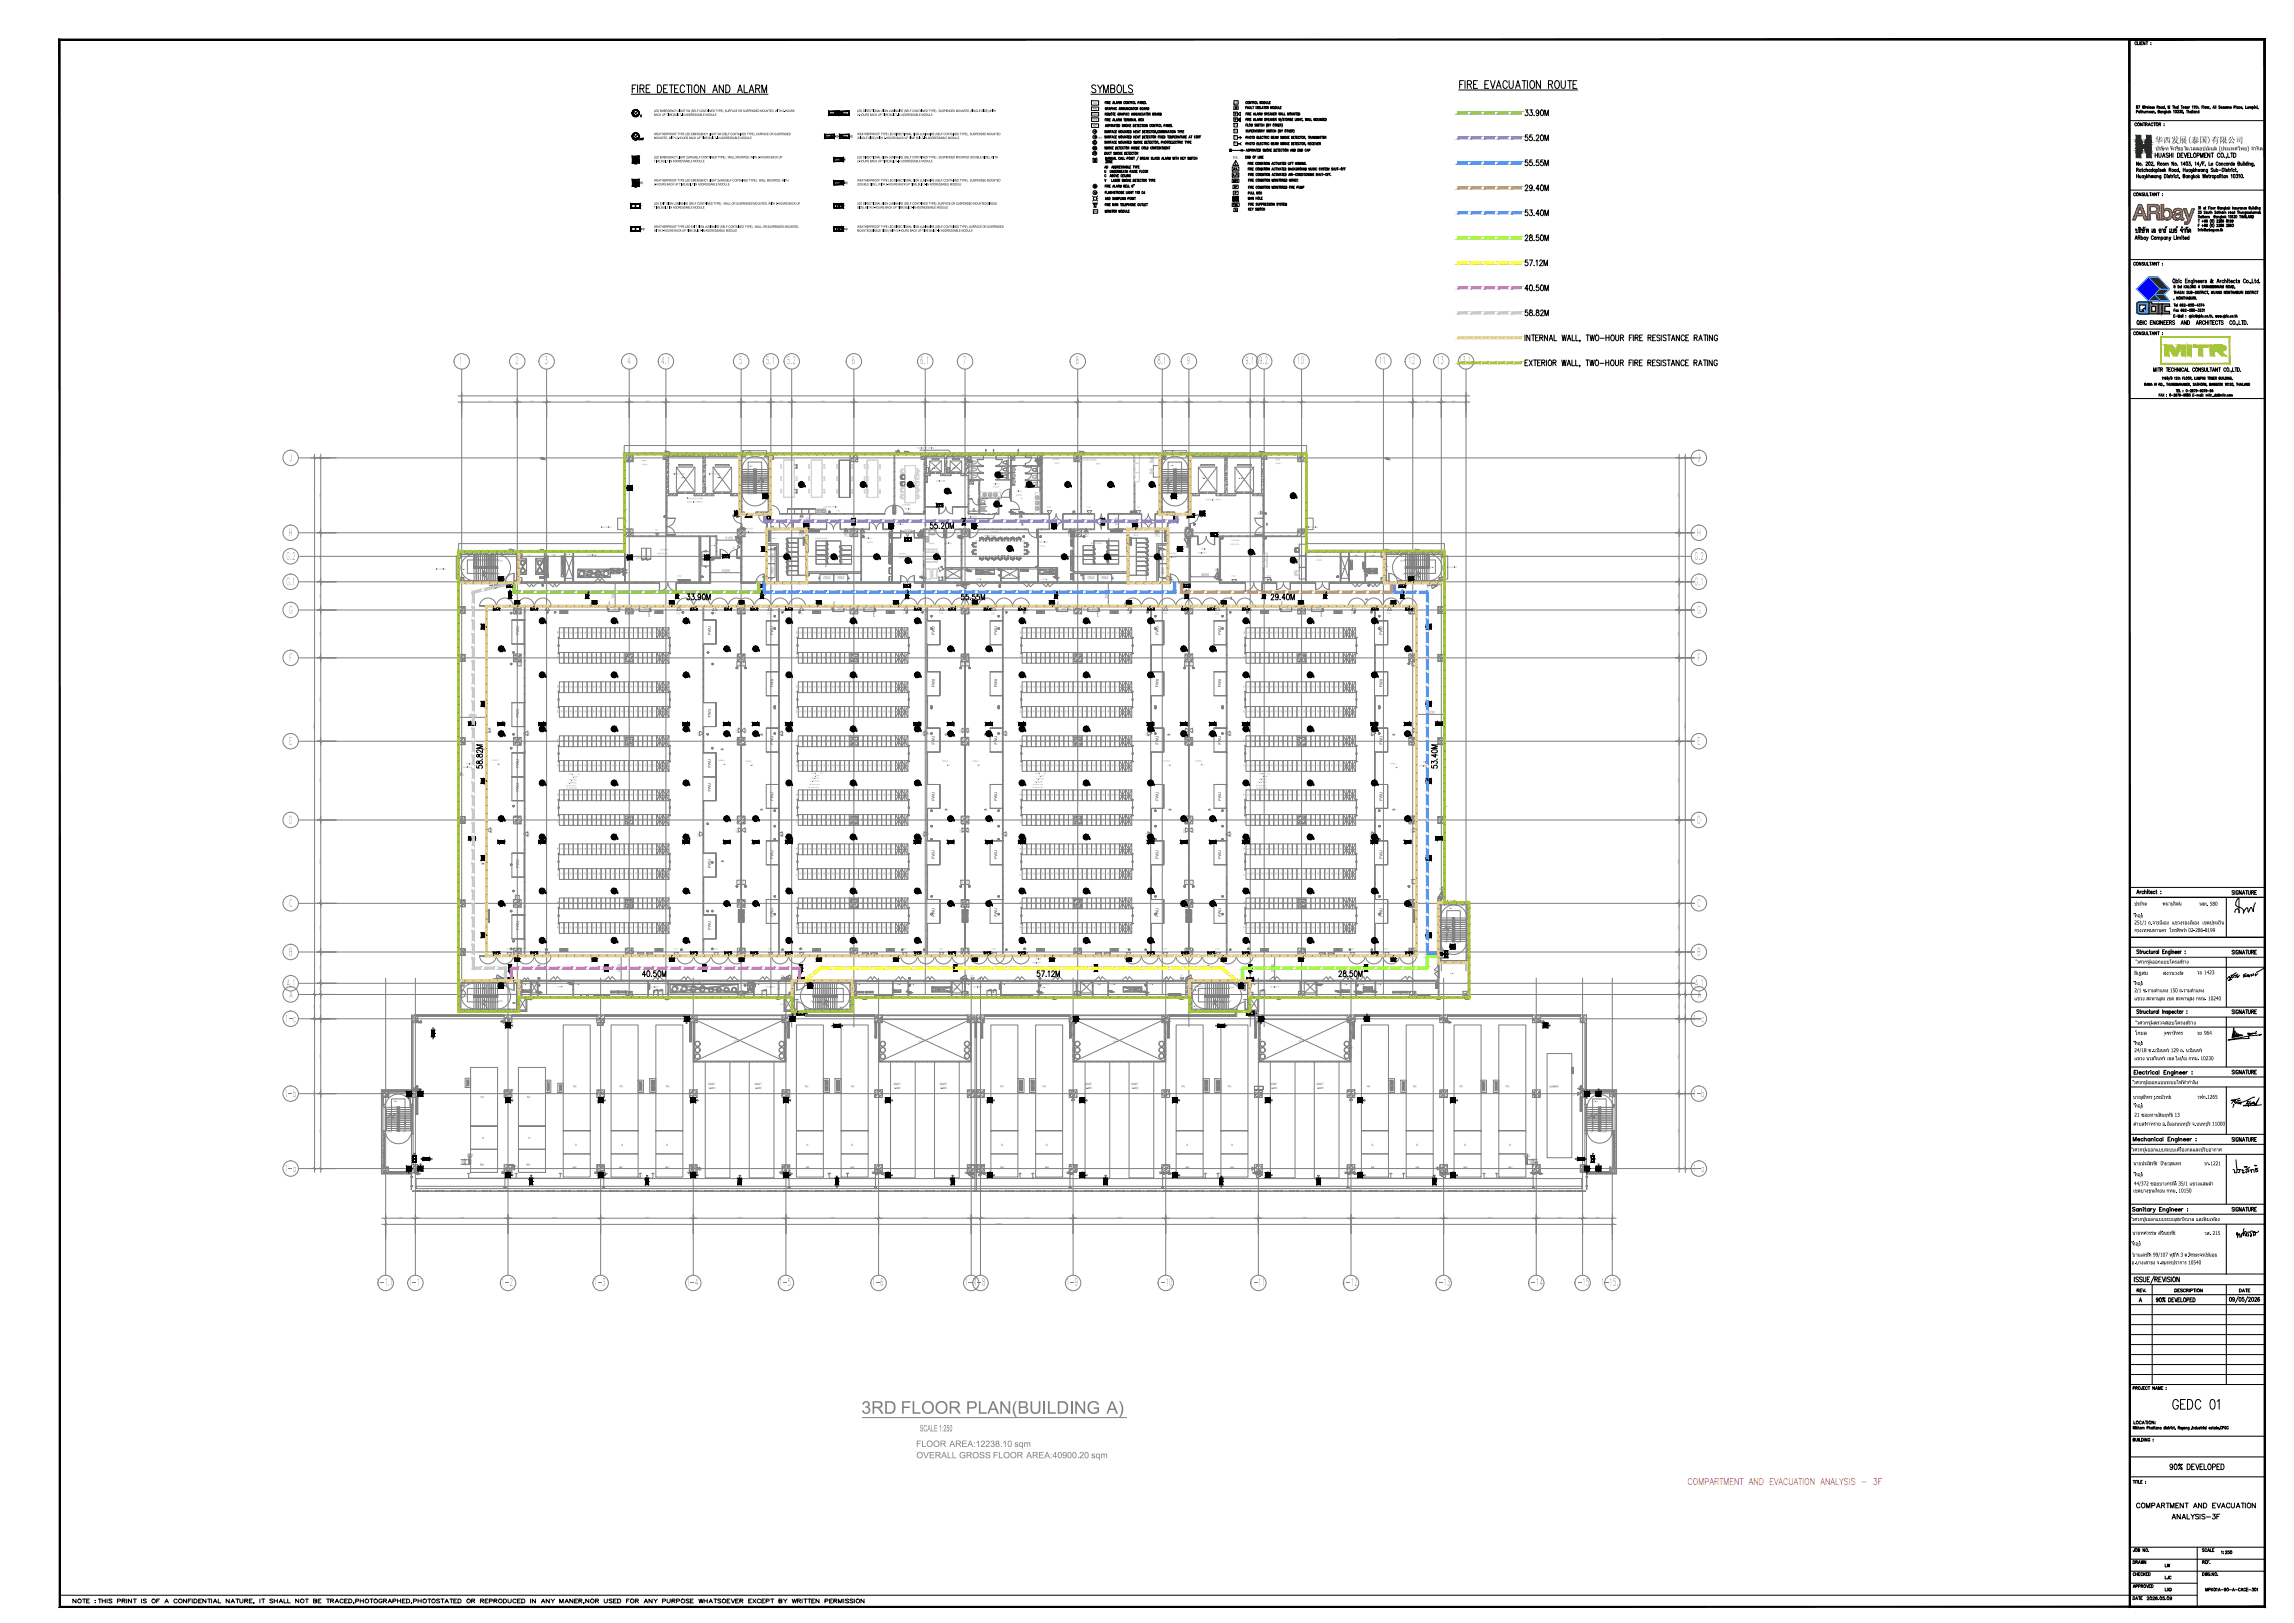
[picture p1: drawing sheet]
<svg xmlns="http://www.w3.org/2000/svg" width="1189mm" height="841mm" viewBox="0 0 1189 841" stroke-linecap="round" stroke-linejoin="round" font-family="sans-serif">
<defs><g id="words">
<text font-size="9.1" fill="#808080" x="446" y="733">3RD FLOOR PLAN(BUILDING A)</text>
<text font-size="8.8" x="1125" y="731">GEDC 01</text>
<text font-size="6.6" fill="#ff7f9f" x="874" y="770">COMPARTMENT AND EVACUATION ANALYSIS - 3F</text>
<g font-size="6.2">
<text x="789" y="61">33.90M</text>
<text x="789" y="74">55.20M</text>
<text x="789" y="113">53.40M</text>
<text x="789" y="126">28.50M</text>
<text x="789" y="165">58.82M</text>
<text x="746" y="399" transform="rotate(-90 746 399)">53.40M</text>
<text x="332" y="507">40.50M</text>
<text x="536" y="507">57.12M</text>
<text x="693" y="507">28.50M</text>
</g>
<text font-size="6.2" fill="#e4ce8b" x="251" y="399" transform="rotate(-90 251 399)">58.82M</text>
<g font-size="5.7">
<text x="1106" y="782">COMPARTMENT AND EVACUATION</text>
<text x="1124" y="788">ANALYSIS-3F</text>
<text x="37" y="832">NOTE :THIS PRINT IS OF A CONFIDENTIAL NATURE, IT SHALL NOT BE TRACED,PHOTOGRAPHED,PHOTOSTATED OR REPRODUCED IN ANY MANER,NOR USED FOR ANY PURPOSE WHATSOEVER EXCEPT BY WRITTEN PERMISSION</text>
</g>
<g font-size="5.3" fill="#808080">
<text x="238" y="189">1</text>
<text x="267" y="189">2</text>
<text x="282" y="189">3</text>
<text x="325" y="189">4</text>
<text x="342" y="189">4.1</text>
<text x="383" y="189">5</text>
<text x="397" y="189">5.1</text>
<text x="408" y="189">5.2</text>
<text x="441" y="189">6</text>
<text x="477" y="189">6.1</text>
<text x="499" y="189">7</text>
<text x="557" y="189">8</text>
<text x="600" y="189">8.1</text>
<text x="615" y="189">9</text>
<text x="645" y="189">9.1</text>
<text x="653" y="189">9.2</text>
<text x="672" y="189">10</text>
<text x="715" y="189">11</text>
<text x="730" y="189">12</text>
<text x="745" y="189">13</text>
<text x="150" y="239">J</text>
<text x="880" y="239">J</text>
<text x="150" y="278">H</text>
<text x="879" y="278">H</text>
<text x="148" y="290">G.2</text>
<text x="878" y="290">G.2</text>
<text x="148" y="303">G.1</text>
<text x="878" y="303">G.1</text>
<text x="150" y="318">G</text>
<text x="880" y="318">G</text>
<text x="150" y="343">F</text>
<text x="880" y="343">F</text>
<text x="150" y="386">E</text>
<text x="880" y="386">E</text>
<text x="150" y="427">D</text>
<text x="879" y="427">D</text>
<text x="150" y="470">C</text>
<text x="880" y="470">C</text>
<text x="150" y="495">B</text>
<text x="879" y="495">B</text>
<text x="148" y="511">A.1</text>
<text x="878" y="511">A.1</text>
<text x="150" y="517">A</text>
<text x="880" y="517">A</text>
<text x="147" y="530">1-c</text>
<text x="877" y="530">1-c</text>
<text x="147" y="569">1-b</text>
<text x="877" y="569">1-b</text>
<text x="147" y="607">1-a</text>
<text x="877" y="607">1-a</text>
<text x="195" y="666">1-1.1</text>
<text x="212" y="666">1-1</text>
<text x="260" y="666">1-2</text>
<text x="308" y="666">1-3</text>
<text x="356" y="666">1-4</text>
<text x="404" y="666">1-5</text>
<text x="452" y="666">1-6</text>
<text x="500" y="666">1-71-8</text>
<text x="553" y="666">1-9</text>
<text x="600" y="666">1-10</text>
<text x="648" y="666">1-11</text>
<text x="696" y="666">1-12</text>
<text x="744" y="666">1-13</text>
<text x="792" y="666">1-14</text>
<text x="816" y="666">1-15</text>
<text x="830" y="666">1-15.1</text>
</g>
<text font-size="5.3" fill="#a2c733" x="756" y="189">13.1</text>
<text font-size="4.7" fill="#808080" x="477" y="742">SCALE 1:250</text>
<g font-size="4.5" fill="#808080">
<text x="475" y="750">FLOOR AREA:12238.10 sqm</text>
<text x="475" y="756">OVERALL GROSS FLOOR AREA:40900.20 sqm</text>
</g>
<g font-size="4.4">
<text x="571" y="89">AD</text>
<text x="638" y="90">PA</text>
<text x="1106" y="671">REV.</text>
<text x="1159" y="671">DATE</text>
<text x="1104" y="811">DRAWN</text>
<text x="1121" y="813">LW</text>
<text x="1121" y="820">LJC</text>
<text x="1121" y="825">LXD</text>
<text x="1104" y="830">DATE</text>
</g>
<text font-size="4.2" x="1117" y="74">华西发展(泰国)有限公司</text>
<g font-size="4">
<text x="639" y="58">IM</text>
<text x="330" y="74">EWP</text>
<text x="565" y="75">SD</text>
<text x="565" y="79">SD</text>
<text x="639" y="105">MH</text>
<text x="432" y="109">FW</text>
<text x="432" y="121">FW</text>
</g>
<g font-size="3.5">
<text x="638" y="95">NOV</text>
<text x="639" y="98">FP</text>
<text x="533" y="254">EWP</text>
<text x="573" y="272" transform="rotate(-90 573 272)">FW</text>
<text x="352" y="310" transform="rotate(-90 352 310)">FW</text>
<text x="656" y="310" transform="rotate(-90 656 310)">FW</text>
<text x="688" y="310" transform="rotate(-90 688 310)">FW</text>
<text x="243" y="376">FW</text>
<text x="258" y="377">FW</text>
<text x="279" y="377">FW</text>
<text x="353" y="377">FW</text>
<text x="375" y="377">FW</text>
<text x="389" y="377">FW</text>
<text x="407" y="377">FW</text>
<text x="473" y="377">FW</text>
<text x="491" y="377">FW</text>
<text x="510" y="377">FW</text>
<text x="528" y="377">FW</text>
<text x="594" y="377">FW</text>
<text x="611" y="377">FW</text>
<text x="627" y="377">FW</text>
<text x="643" y="377">FW</text>
<text x="710" y="377">FW</text>
<text x="727" y="377">FW</text>
<text x="744" y="376">FW</text>
<text x="243" y="436">FW</text>
<text x="258" y="438">FW</text>
<text x="279" y="438">FW</text>
<text x="354" y="438">FW</text>
<text x="375" y="438">FW</text>
<text x="390" y="438">FW</text>
<text x="407" y="438">FW</text>
<text x="474" y="438">FW</text>
<text x="491" y="438">FW</text>
<text x="511" y="438">FW</text>
<text x="528" y="438">FW</text>
<text x="595" y="438">FW</text>
<text x="612" y="438">FW</text>
<text x="627" y="438">FW</text>
<text x="644" y="438">FW</text>
<text x="711" y="438">FW</text>
<text x="728" y="438">FW</text>
<text x="744" y="436">FW</text>
<text x="366" y="504" transform="rotate(-90 366 504)">FW</text>
<text x="496" y="504" transform="rotate(-90 496 504)">FW</text>
<text x="277" y="614" transform="rotate(-90 277 614)">FW</text>
<text x="337" y="614" transform="rotate(-90 337 614)">FW</text>
<text x="385" y="614" transform="rotate(-90 385 614)">FW</text>
<text x="495" y="614" transform="rotate(-90 495 614)">FW</text>
<text x="574" y="614" transform="rotate(-90 574 614)">FW</text>
<text x="685" y="614" transform="rotate(-90 685 614)">FW</text>
</g>
<text font-size="3.5" fill="#ff0" x="569" y="504" transform="rotate(-90 569 504)">FW</text>
<g font-size="3.1">
<text x="517" y="248">EWP</text>
<text x="491" y="257">E</text>
<text x="443" y="272" transform="rotate(-90 443 272)">FW</text>
<text x="501" y="272" transform="rotate(-90 501 272)">FW</text>
<text x="607" y="271">E</text>
<text x="375" y="290">E</text>
<text x="471" y="293">E</text>
<text x="306" y="310" transform="rotate(-90 306 310)">FW</text>
<text x="548" y="310" transform="rotate(-90 548 310)">FW</text>
<text x="260" y="427">E</text>
<text x="377" y="427">E</text>
<text x="392" y="427">E</text>
<text x="493" y="427">E</text>
<text x="513" y="427">E</text>
<text x="614" y="427">E</text>
<text x="629" y="427">E</text>
<text x="730" y="427">E</text>
<text x="282" y="436">E</text>
<text x="319" y="436">E</text>
<text x="356" y="436">E</text>
<text x="409" y="436">E</text>
<text x="476" y="436">E</text>
<text x="563" y="436">E</text>
<text x="679" y="436">E</text>
<text x="713" y="436">E</text>
<text x="282" y="490">E</text>
<text x="319" y="490">E</text>
<text x="356" y="490">E</text>
<text x="409" y="490">E</text>
<text x="476" y="490">E</text>
<text x="563" y="490">E</text>
<text x="679" y="490">E</text>
<text x="713" y="490">E</text>
<text x="315" y="504" transform="rotate(-90 315 504)">FW</text>
<text x="709" y="504" transform="rotate(-90 709 504)">FW</text>
<text x="213" y="602">E</text>
<text x="824" y="602">E</text>
<text x="744" y="614" transform="rotate(-90 744 614)">FW</text>
</g>
<text font-size="3.1" fill="#8f7dc7" x="397" y="271">E</text>
<g font-size="2.8">
<text x="1117" y="78">บริ</text>
<text x="1120" y="78">ษัท หัวซื</text>
<text x="1130" y="78">อ ดี</text>
<text x="1134" y="78">เวลลอปเม้นต์ (ประเทศไทย) จำกัด</text>
<text x="1106" y="469">ประกิ</text>
<text x="1111" y="469">ต</text>
<text x="1121" y="469">พนานุรัตน์</text>
<text x="1140" y="469">วสถ. 580</text>
<text x="1106" y="479">251/1 ถ.จารุเมื</text>
<text x="1106" y="475">ที</text>
<text x="1108" y="475">่อยู่</text>
<text x="1121" y="479">อง แขวงรองเมื</text>
<text x="1137" y="479">อง เขตปทุมวัน</text>
<text x="1106" y="483">กรุงเทพมหานคร โทรศัพท์ 02-286-8199</text>
<text x="1107" y="499">วิ</text>
<text x="1109" y="499">ศวกรผู้ออกแบบโครงสร้าง</text>
<text x="1106" y="505">ณัฐสม</text>
<text x="1121" y="505">สงวนวงษ์</text>
<text x="1139" y="505">วย 1423</text>
<text x="1106" y="514">2/1 ซ.รามคำแหง 150 ถ.รามคำแหง</text>
<text x="1106" y="510">ที</text>
<text x="1108" y="510">่อยู่</text>
<text x="1106" y="518">แขวง สะพานสูง เขต สะพานสูง กทม. 10240</text>
<text x="1107" y="531">วิ</text>
<text x="1109" y="531">ศวกรผู้ตรวจสอบโครงสร้าง</text>
<text x="1106" y="536">โกมล</text>
<text x="1121" y="536">จุฑาภัทร</text>
<text x="1139" y="536">วย 964</text>
<text x="1106" y="545">24/18 ซ.นวมิ</text>
<text x="1106" y="541">ที</text>
<text x="1108" y="541">่อยู่</text>
<text x="1120" y="545">นทร์ 129 ถ. นวมิ</text>
<text x="1137" y="545">นทร์</text>
<text x="1106" y="549">แขวง นวลจันทร์ เขต บึ</text>
<text x="1129" y="549">งกุ่ม กทม. 10230</text>
<text x="1106" y="562">วิ</text>
<text x="1107" y="562">ศวกรผู้ออกแบบระบบไฟฟ้ากำลัง</text>
<text x="1105" y="569">นายสุภัทร บูรณวิ</text>
<text x="1122" y="569">ทย์</text>
<text x="1139" y="569">วฟก.1265</text>
<text x="1106" y="574">ที</text>
<text x="1108" y="574">่อยู่</text>
<text x="1106" y="579">21 ซอยทานสัมฤทธิ</text>
<text x="1126" y="579">์ 13</text>
<text x="1106" y="583">ตำบลท่าทราย อ.เมื</text>
<text x="1125" y="583">องนนทบุรีจ.นนทบุรี11000</text>
<text x="1105" y="597">วิ</text>
<text x="1106" y="597">ศวกรผู้ออกแบบระบบเครื</text>
<text x="1131" y="597">่องกลและปรับอากาศ</text>
<text x="1106" y="604">นายประสิ ์ เกี</text>
<text x="1115" y="604">ทธิ</text>
<text x="1122" y="604">้ยวสุนทร</text>
<text x="1142" y="604">วก.1221</text>
<text x="1106" y="610">ที</text>
<text x="1108" y="610">่อยู่</text>
<text x="1106" y="618">เขตบางขุนเที</text>
<text x="1106" y="614">44/372 ซอยบางกระดี</text>
<text x="1119" y="618">ยน กทม. 10150</text>
<text x="1128" y="614">่ 35/1 แขวงแสมดำ</text>
<text x="1105" y="633">วิ</text>
<text x="1106" y="633">ศวกรผู้ออกแบบระบบสุขาภิ</text>
<text x="1133" y="633">บาล และดับเพลิ</text>
<text x="1149" y="633">ง</text>
<text x="1105" y="640">นายทศวรรษ สนั่นฤทธิ</text>
<text x="1127" y="640">์</text>
<text x="1142" y="640">วส. 215</text>
<text x="1105" y="645">ที</text>
<text x="1107" y="645">่อยู่</text>
<text x="1105" y="651">บ้านเลขที</text>
<text x="1115" y="651">่ 99/107 หมู่ที</text>
<text x="1129" y="651">่ 3 ต.ศี</text>
<text x="1136" y="651">รษะจรเข้น้อย</text>
<text x="1105" y="655">อ.บางเสาธง จ.สมุทรปราการ 10540</text>
</g>
<g font-size="2.8" fill="#808080">
<text x="414" y="278">CO2</text>
<text x="437" y="278">CO2</text>
<text x="446" y="278">CO2</text>
<text x="554" y="278">CO2</text>
<text x="562" y="278">CO2</text>
<text x="599" y="278">CO2</text>
</g>
<g font-size="2.3" fill="#808080">
<text x="399" y="287" transform="rotate(90 399 287)">CRACCRAC</text>
<text x="427" y="300">CRACCRAC</text>
<text x="564" y="300">CRACCRAC</text>
</g>
<text font-size="2.3" x="603" y="298" transform="rotate(-90 603 298)">CRACCRAC</text>
<g font-size="2">
<text x="432" y="71">wp</text>
<text x="440" y="71">wp</text>
<text x="331" y="95">wp</text>
<text x="437" y="95">wp</text>
<text x="332" y="119">wp</text>
<text x="437" y="119">wp</text>
</g>
<g font-size="2" fill="#808080">
<text x="269" y="329" transform="rotate(-90 269 329)">FWU</text>
<text x="368" y="329" transform="rotate(-90 368 329)">FWU</text>
<text x="401" y="329" transform="rotate(-90 401 329)">FWU</text>
<text x="484" y="329" transform="rotate(-90 484 329)">FWU</text>
<text x="517" y="329" transform="rotate(-90 517 329)">FWU</text>
<text x="600" y="329" transform="rotate(-90 600 329)">FWU</text>
<text x="633" y="329" transform="rotate(-90 633 329)">FWU</text>
<text x="716" y="329" transform="rotate(-90 716 329)">FWU</text>
<text x="401" y="356" transform="rotate(-90 401 356)">FWU</text>
<text x="484" y="356" transform="rotate(-90 484 356)">FWU</text>
<text x="517" y="356" transform="rotate(-90 517 356)">FWU</text>
<text x="600" y="356" transform="rotate(-90 600 356)">FWU</text>
<text x="633" y="356" transform="rotate(-90 633 356)">FWU</text>
<text x="716" y="356" transform="rotate(-90 716 356)">FWU</text>
<text x="269" y="372" transform="rotate(-90 269 372)">FWU</text>
<text x="368" y="372" transform="rotate(-90 368 372)">FWU</text>
<text x="401" y="386" transform="rotate(-90 401 386)">FWU</text>
<text x="484" y="386" transform="rotate(-90 484 386)">FWU</text>
<text x="517" y="386" transform="rotate(-90 517 386)">FWU</text>
<text x="600" y="386" transform="rotate(-90 600 386)">FWU</text>
<text x="633" y="386" transform="rotate(-90 633 386)">FWU</text>
<text x="716" y="386" transform="rotate(-90 716 386)">FWU</text>
<text x="269" y="398" transform="rotate(-90 269 398)">FWU</text>
<text x="368" y="398" transform="rotate(-90 368 398)">FWU</text>
<text x="269" y="410" transform="rotate(-90 269 410)">FWU</text>
<text x="368" y="410" transform="rotate(-90 368 410)">FWU</text>
<text x="401" y="415" transform="rotate(-90 401 415)">FWU</text>
<text x="484" y="415" transform="rotate(-90 484 415)">FWU</text>
<text x="517" y="415" transform="rotate(-90 517 415)">FWU</text>
<text x="600" y="415" transform="rotate(-90 600 415)">FWU</text>
<text x="633" y="415" transform="rotate(-90 633 415)">FWU</text>
<text x="716" y="415" transform="rotate(-90 716 415)">FWU</text>
<text x="269" y="450" transform="rotate(-90 269 450)">FWU</text>
<text x="368" y="450" transform="rotate(-90 368 450)">FWU</text>
<text x="401" y="445" transform="rotate(-90 401 445)">FWU</text>
<text x="484" y="445" transform="rotate(-90 484 445)">FWU</text>
<text x="517" y="445" transform="rotate(-90 517 445)">FWU</text>
<text x="600" y="445" transform="rotate(-90 600 445)">FWU</text>
<text x="633" y="445" transform="rotate(-90 633 445)">FWU</text>
<text x="716" y="445" transform="rotate(-90 716 445)">FWU</text>
<text x="401" y="475" transform="rotate(-90 401 475)">FWU</text>
<text x="484" y="475" transform="rotate(-90 484 475)">FWU</text>
<text x="517" y="475" transform="rotate(-90 517 475)">FWU</text>
<text x="600" y="475" transform="rotate(-90 600 475)">FWU</text>
<text x="633" y="475" transform="rotate(-90 633 475)">FWU</text>
<text x="716" y="475" transform="rotate(-90 716 475)">FWU</text>
<text x="269" y="482" transform="rotate(-90 269 482)">FWU</text>
<text x="368" y="482" transform="rotate(-90 368 482)">FWU</text>
</g>
<text font-size="1.9" x="419" y="272" transform="rotate(-90 419 272)">1900</text>
<g font-size="1.9" fill="#808080">
<text x="468" y="276">4000</text>
<text x="579" y="272" transform="rotate(-90 579 272)">1900</text>
<text x="376" y="279">3150</text>
<text x="374" y="296">4000</text>
<text x="622" y="298">3800</text>
<text x="318" y="310" transform="rotate(-90 318 310)">3000</text>
<text x="574" y="310" transform="rotate(-90 574 310)">3000</text>
<text x="243" y="371">3600</text>
<text x="739" y="370">3600</text>
<text x="321" y="504" transform="rotate(-90 321 504)">3200</text>
<text x="660" y="504" transform="rotate(-90 660 504)">3200</text>
<text x="242" y="599">200</text>
<text x="790" y="600">200</text>
<text x="241" y="604" transform="rotate(-90 241 604)">600</text>
<text x="794" y="604" transform="rotate(-90 794 604)">600</text>
</g>
<g font-size="1.7">
<text x="339" y="58">LED EMERGENCY LIGHT 5W (SELF CONTAINED TYPE) ,SURFACE OR SUSPENDED MOUNTED ,WITH 2-HOURS</text>
<text x="444" y="58">LED DIRECTIONAL SIGN LUMINAIRE (SELF CONTAINED TYPE) , SUSPENDED MOUNTED (SINGLE SIDE),WITH</text>
<text x="339" y="60">BACK UP TIME,BUILT-IN ADDRESSABLE MODULE</text>
<text x="444" y="60">2-HOURS BACK UP TIME BUILT-IN ADDRESSABLE MODULE</text>
<text x="339" y="70">WEATHERPROOF TYPE LED EMERGENCY LIGHT 5W (SELF CONTAINED TYPE) ,SURFACE OR SUSPENDED</text>
<text x="444" y="70">WEATHERPROOF TYPE LED DIRECTIONAL SIGN LUMINAIRE (SELF CONTAINED TYPE) , SUSPENDED MOUNTED</text>
<text x="339" y="72">MOUNTED ,WITH 2-HOURS BACK UP TIME,BUILT-IN ADDRESSABLE MODULE</text>
<text x="444" y="72">(SINGLE SIDE),WITH 2-HOURS BACK UP TIME BUILT-IN ADDRESSABLE MODULE</text>
<text x="339" y="82">LED EMERGENCY LIGHT 2x9W(SELF CONTAINED TYPE) , WALL MOUNTED, WITH 2-HOURS BACK UP</text>
<text x="444" y="82">LED DIRECTIONAL SIGN LUMINAIRE (SELF CONTAINED TYPE) , SUSPENDED MOUNTED (DOUBLE SIDE) ,WITH</text>
<text x="339" y="84">TIME,BUILT-IN ADDRESSABLE MODULE</text>
<text x="444" y="84">2-HOURS BACK UP TIME,BUILT-IN ADDRESSABLE MODULE</text>
<text x="339" y="94">WEATHERPROOF TYPE LED EMERGENCY LIGHT 2x9W(SELF CONTAINED TYPE) , WALL MOUNTED, WITH</text>
<text x="444" y="94">WEATHERPROOF TYPE LED DIRECTIONAL SIGN LUMINAIRE (SELF CONTAINED TYPE) , SUSPENDED MOUNTED</text>
<text x="339" y="96">2-HOURS BACK UP TIME,BUILT-IN ADDRESSABLE MODULE</text>
<text x="444" y="96">(DOUBLE SIDE) ,WITH 2-HOURS BACK UP TIME,BUILT-IN ADDRESSABLE MODULE</text>
<text x="339" y="106">LED EXIT SIGN LUMINAIRE (SELF CONTAINED TYPE) , WALL OR SUSPENDED MOUNTED, WITH 2-HOURS BACK UP</text>
<text x="444" y="106">LED DIRECTIONAL SIGN LUMINAIRE (SELF CONTAINED TYPE) ,SURFACE OR SUSPENDED MOUNTED(SINGLE</text>
<text x="339" y="108">TIME,BUILT-IN ADDRESSABLE MODULE</text>
<text x="444" y="108">SIDE),WITH 2-HOURS BACK UP TIME BUILT-IN ADDRESSABLE MODULE</text>
<text x="339" y="118">WEATHERPROOF TYPE LED EXIT SIGN LUMINAIRE (SELF CONTAINED TYPE) , WALL OR SUSPENDED MOUNTED,</text>
<text x="444" y="118">WEATHERPROOF TYPE LED DIRECTIONAL SIGN LUMINAIRE (SELF CONTAINED TYPE) ,SURFACE OR SUSPENDED</text>
<text x="339" y="120">WITH 2-HOURS BACK UP TIME,BUILT-IN ADDRESSABLE MODULE</text>
<text x="444" y="120">MOUNTED(SINGLE SIDE),WITH 2-HOURS BACK UP TIME BUILT-IN ADDRESSABLE MODULE</text>
<text x="417" y="525">wp</text>
<text x="650" y="525">wp</text>
<text x="276" y="610" transform="rotate(-90 276 610)">wp</text>
<text x="336" y="610" transform="rotate(-90 336 610)">wp</text>
<text x="384" y="610" transform="rotate(-90 384 610)">wp</text>
<text x="494" y="610" transform="rotate(-90 494 610)">wp</text>
<text x="573" y="610" transform="rotate(-90 573 610)">wp</text>
<text x="683" y="610" transform="rotate(-90 683 610)">wp</text>
<text x="743" y="610" transform="rotate(-90 743 610)">wp</text>
</g>
<text font-size="1.6" x="639" y="82">EOL</text>
<text font-size="1.6" fill="#808080" x="651" y="564">AT</text>
<g font-size="1.5">
<text x="411" y="527" transform="rotate(-90 411 527)">wp</text>
<text x="709" y="527" transform="rotate(-90 709 527)">wp</text>
<text x="225" y="534" transform="rotate(-90 225 534)">wp</text>
<text x="264" y="532">wp</text>
<text x="355" y="529" transform="rotate(90 355 529)">wp</text>
<text x="435" y="532">wp</text>
<text x="557" y="529" transform="rotate(90 557 529)">wp</text>
<text x="630" y="532">wp</text>
<text x="653" y="529" transform="rotate(90 653 529)">wp</text>
<text x="802" y="532">wp</text>
<text x="211" y="568" transform="rotate(90 211 568)">wp</text>
<text x="218" y="566" transform="rotate(-90 218 566)">wp</text>
<text x="822" y="568" transform="rotate(90 822 568)">wp</text>
<text x="829" y="566" transform="rotate(-90 829 566)">wp</text>
<text x="264" y="571">wp</text>
<text x="312" y="571">wp</text>
<text x="360" y="571">wp</text>
<text x="408" y="571">wp</text>
<text x="461" y="571">wp</text>
<text x="514" y="571">wp</text>
<text x="562" y="571">wp</text>
<text x="610" y="571">wp</text>
<text x="658" y="571">wp</text>
<text x="706" y="571">wp</text>
<text x="754" y="571">wp</text>
<text x="215" y="599" transform="rotate(-90 215 599)">wp</text>
<text x="826" y="599" transform="rotate(-90 826 599)">wp</text>
<text x="218" y="604" transform="rotate(-90 218 604)">wp</text>
<text x="223" y="601">wp</text>
<text x="816" y="601">wp</text>
<text x="829" y="604" transform="rotate(-90 829 604)">wp</text>
<text x="211" y="607" transform="rotate(90 211 607)">wp</text>
<text x="264" y="609">wp</text>
<text x="312" y="609">wp</text>
<text x="360" y="609">wp</text>
<text x="408" y="609">wp</text>
<text x="461" y="609">wp</text>
<text x="514" y="609">wp</text>
<text x="562" y="609">wp</text>
<text x="610" y="609">wp</text>
<text x="658" y="609">wp</text>
<text x="706" y="609">wp</text>
<text x="754" y="609">wp</text>
<text x="822" y="607" transform="rotate(90 822 607)">wp</text>
<text x="433" y="614" transform="rotate(90 433 614)">wp</text>
<text x="633" y="614" transform="rotate(90 633 614)">wp</text>
</g>
<g font-size="1.5" fill="#808080">
<text x="297" y="563">PTU</text>
<text x="321" y="563">PTU</text>
<text x="345" y="563">PTU</text>
<text x="367" y="562">GENSET</text>
<text x="391" y="562">GENSET</text>
<text x="417" y="563">PTU</text>
<text x="441" y="563">PTU</text>
<text x="463" y="562">GENSET</text>
<text x="487" y="562">GENSET</text>
<text x="518" y="563">PTU</text>
<text x="540" y="563">PTU</text>
<text x="562" y="562">GENSET</text>
<text x="586" y="562">GENSET</text>
<text x="612" y="563">PTU</text>
<text x="636" y="563">PTU</text>
<text x="658" y="562">GENSET</text>
<text x="682" y="562">GENSET</text>
<text x="708" y="563">PTU</text>
<text x="732" y="563">PTU</text>
<text x="756" y="563">PTU</text>
<text x="780" y="563">PTU</text>
<text x="803" y="563">LOADBANK</text>
<text x="249" y="569">PTU</text>
<text x="273" y="569">PTU</text>
<text x="367" y="564">(2.4MW)</text>
<text x="391" y="564">(2.4MW)</text>
<text x="463" y="564">(2.4MW)</text>
<text x="487" y="564">(2.4MW)</text>
<text x="563" y="564">(2.4MW)</text>
<text x="587" y="564">(2.4MW)</text>
<text x="659" y="564">(2.4MW)</text>
<text x="683" y="564">(2.4MW)</text>
<text x="250" y="590">TX</text>
<text x="274" y="590">TX</text>
<text x="298" y="594">TX</text>
<text x="322" y="594">TX</text>
<text x="345" y="594">TX</text>
<text x="418" y="594">TX</text>
<text x="441" y="594">TX</text>
<text x="519" y="594">TX</text>
<text x="542" y="594">TX</text>
<text x="615" y="594">TX</text>
<text x="638" y="594">TX</text>
<text x="711" y="594">TX</text>
<text x="734" y="594">TX</text>
<text x="759" y="594">TX</text>
<text x="782" y="594">TX</text>
<text x="249" y="604">RMU</text>
<text x="273" y="604">RMU</text>
<text x="297" y="605">RMU</text>
<text x="321" y="605">RMU</text>
<text x="345" y="605">RMU</text>
<text x="418" y="605">RMU</text>
<text x="441" y="605">RMU</text>
<text x="518" y="605">RMU</text>
<text x="542" y="605">RMU</text>
<text x="614" y="605">RMU</text>
<text x="638" y="605">RMU</text>
<text x="710" y="605">RMU</text>
<text x="734" y="605">RMU</text>
<text x="758" y="605">RMU</text>
<text x="782" y="605">RMU</text>
</g>
<g font-size="1.4" fill="#808080">
<text x="589" y="263">CO2</text>
<text x="414" y="269">DP</text>
<text x="528" y="269">DP</text>
<text x="653" y="267" transform="rotate(-90 653 267)">DP</text>
<text x="414" y="277">CO2</text>
<text x="437" y="277">CO2</text>
<text x="446" y="277">CO2</text>
<text x="475" y="277">DP</text>
<text x="553" y="277">CO2</text>
<text x="561" y="277">CO2</text>
<text x="598" y="277">CO2</text>
<text x="381" y="284" transform="rotate(-90 381 284)">DP</text>
<text x="615" y="284" transform="rotate(-90 615 284)">DP</text>
<text x="629" y="295" transform="rotate(90 629 295)">DP</text>
<text x="656" y="299">CO2</text>
<text x="254" y="305">DP</text>
<text x="495" y="304">DP</text>
<text x="739" y="305">DP</text>
<text x="318" y="316">A01SEC</text>
<text x="329" y="316">A02</text>
<text x="332" y="316">CORP</text>
<text x="434" y="316">A01SEC</text>
<text x="445" y="316">A02</text>
<text x="448" y="316">CORP</text>
<text x="550" y="316">A01SEC</text>
<text x="561" y="316">A02</text>
<text x="564" y="316">CORP</text>
<text x="666" y="316">A01SEC</text>
<text x="677" y="316">A02</text>
<text x="680" y="316">CORP</text>
<text x="266" y="318">CO2</text>
<text x="282" y="318">CO2</text>
<text x="350" y="318">CO2</text>
<text x="369" y="318">CO2</text>
<text x="398" y="318">CO2</text>
<text x="414" y="318">CO2</text>
<text x="468" y="318">CO2</text>
<text x="530" y="318">CO2</text>
<text x="584" y="318">CO2</text>
<text x="603" y="318">CO2</text>
<text x="646" y="318">CO2</text>
<text x="700" y="318">CO2</text>
<text x="289" y="328">B</text>
<text x="412" y="328">B</text>
<text x="528" y="328">B</text>
<text x="644" y="328">B</text>
<text x="289" y="341">C</text>
<text x="412" y="341">C</text>
<text x="528" y="341">C</text>
<text x="644" y="341">C</text>
<text x="289" y="356">D</text>
<text x="412" y="356">D</text>
<text x="528" y="356">D</text>
<text x="644" y="356">D</text>
<text x="289" y="369">E</text>
<text x="412" y="369">E</text>
<text x="528" y="369">E</text>
<text x="644" y="369">E</text>
<text x="255" y="380" transform="rotate(-90 255 380)">CO2</text>
<text x="274" y="381" transform="rotate(-90 274 381)">CO2</text>
<text x="362" y="381" transform="rotate(-90 362 381)">CO2</text>
<text x="382" y="380" transform="rotate(-90 382 380)">CO2</text>
<text x="387" y="380" transform="rotate(-90 387 380)">CO2</text>
<text x="406" y="381" transform="rotate(-90 406 381)">CO2</text>
<text x="479" y="381" transform="rotate(-90 479 381)">CO2</text>
<text x="498" y="380" transform="rotate(-90 498 380)">CO2</text>
<text x="503" y="380" transform="rotate(-90 503 380)">CO2</text>
<text x="522" y="381" transform="rotate(-90 522 381)">CO2</text>
<text x="595" y="381" transform="rotate(-90 595 381)">CO2</text>
<text x="619" y="380" transform="rotate(-90 619 380)">CO2</text>
<text x="638" y="381" transform="rotate(-90 638 381)">CO2</text>
<text x="711" y="381" transform="rotate(-90 711 381)">CO2</text>
<text x="289" y="384">F</text>
<text x="412" y="384">F</text>
<text x="528" y="384">F</text>
<text x="644" y="384">F</text>
<text x="289" y="397">G</text>
<text x="412" y="397">G</text>
<text x="528" y="397">G</text>
<text x="644" y="397">G</text>
<text x="241" y="402" transform="rotate(-90 241 402)">DP</text>
<text x="289" y="412">H</text>
<text x="412" y="412">H</text>
<text x="528" y="412">H</text>
<text x="644" y="412">H</text>
<text x="255" y="432" transform="rotate(-90 255 432)">CO2</text>
<text x="289" y="426">J</text>
<text x="382" y="432" transform="rotate(-90 382 432)">CO2</text>
<text x="387" y="432" transform="rotate(-90 387 432)">CO2</text>
<text x="412" y="426">J</text>
<text x="498" y="432" transform="rotate(-90 498 432)">CO2</text>
<text x="503" y="432" transform="rotate(-90 503 432)">CO2</text>
<text x="528" y="426">J</text>
<text x="614" y="432" transform="rotate(-90 614 432)">CO2</text>
<text x="619" y="432" transform="rotate(-90 619 432)">CO2</text>
<text x="645" y="426">J</text>
<text x="732" y="432" transform="rotate(-90 732 432)">CO2</text>
<text x="274" y="434" transform="rotate(-90 274 434)">CO2</text>
<text x="362" y="434" transform="rotate(-90 362 434)">CO2</text>
<text x="406" y="434" transform="rotate(-90 406 434)">CO2</text>
<text x="479" y="434" transform="rotate(-90 479 434)">CO2</text>
<text x="522" y="434" transform="rotate(-90 522 434)">CO2</text>
<text x="595" y="434" transform="rotate(-90 595 434)">CO2</text>
<text x="638" y="434" transform="rotate(-90 638 434)">CO2</text>
<text x="711" y="434" transform="rotate(-90 711 434)">CO2</text>
<text x="289" y="440">K</text>
<text x="412" y="440">K</text>
<text x="528" y="440">K</text>
<text x="644" y="440">K</text>
<text x="289" y="454">L</text>
<text x="412" y="454">L</text>
<text x="528" y="454">L</text>
<text x="644" y="454">L</text>
<text x="747" y="461" transform="rotate(-90 747 461)">DP</text>
<text x="289" y="468">M</text>
<text x="412" y="468">M</text>
<text x="528" y="468">M</text>
<text x="644" y="468">M</text>
<text x="289" y="481">N</text>
<text x="412" y="481">N</text>
<text x="528" y="481">N</text>
<text x="644" y="481">N</text>
<text x="263" y="492">CO2</text>
<text x="282" y="492">CO2</text>
<text x="370" y="492">CO2</text>
<text x="398" y="492">CO2</text>
<text x="414" y="492">CO2</text>
<text x="467" y="492">CO2</text>
<text x="530" y="492">CO2</text>
<text x="583" y="492">CO2</text>
<text x="603" y="492">CO2</text>
<text x="646" y="492">CO2</text>
<text x="699" y="492">CO2</text>
<text x="717" y="492">CO2</text>
<text x="260" y="505">DP</text>
<text x="405" y="506">DP</text>
<text x="503" y="506">DP</text>
<text x="612" y="506">DP</text>
<text x="816" y="568" transform="rotate(-90 816 568)">DP</text>
<text x="555" y="571">DP</text>
<text x="699" y="571">DP</text>
<text x="268" y="605" transform="rotate(90 268 605)">DP</text>
<text x="744" y="605" transform="rotate(90 744 605)">DP</text>
<text x="795" y="601">DP</text>
<text x="364" y="607" transform="rotate(-90 364 607)">DP</text>
<text x="507" y="610">DP</text>
<text x="648" y="607" transform="rotate(-90 648 607)">DP</text>
</g>
<g font-size="1.4">
<text x="614" y="380" transform="rotate(-90 614 380)">CO2</text>
<text x="732" y="380" transform="rotate(-90 732 380)">CO2</text>
<text x="219" y="568" transform="rotate(-90 219 568)">DP</text>
<text x="406" y="571">DP</text>
</g>
<g font-size="1.3">
<text x="640" y="54">CM</text>
<text x="640" y="65">FS</text>
<text x="640" y="68">SV</text>
<text x="640" y="72">T</text>
<text x="640" y="75">R</text>
<text x="567" y="110">MM</text>
</g>
<g font-size="1.2">
<text x="567" y="54">FCP</text>
<text x="566" y="60">RANN</text>
<text x="567" y="57">ANN</text>
<text x="566" y="62">FATB</text>
<text x="566" y="65">ASD</text>
<text x="569" y="72">135°F</text>
<text x="569" y="78">V</text>
<text x="258" y="512">UP</text>
<text x="419" y="512">DOWN</text>
</g>
<g font-size="1.2" fill="#808080">
<text x="388" y="256">DOWN</text>
<text x="395" y="256">UP</text>
<text x="604" y="256">UP</text>
<text x="610" y="256">DOWN</text>
<text x="258" y="291">DOWN</text>
<text x="726" y="291">DOWN</text>
<text x="258" y="298">UP</text>
<text x="727" y="298">UP</text>
<text x="290" y="328">01</text>
<text x="293" y="328">02</text>
<text x="295" y="328">03</text>
<text x="298" y="328">04</text>
<text x="300" y="328">05</text>
<text x="302" y="328">06</text>
<text x="305" y="328">07</text>
<text x="307" y="328">08</text>
<text x="310" y="328">09</text>
<text x="312" y="328">10</text>
<text x="314" y="328">11</text>
<text x="317" y="328">12</text>
<text x="319" y="328">13</text>
<text x="322" y="328">14</text>
<text x="324" y="328">15</text>
<text x="326" y="328">16</text>
<text x="329" y="328">17</text>
<text x="331" y="328">18</text>
<text x="334" y="328">19</text>
<text x="336" y="328">20</text>
<text x="338" y="328">21</text>
<text x="341" y="330">NET</text>
<text x="342" y="328">22</text>
<text x="344" y="329">NET</text>
<text x="345" y="328">23</text>
<text x="414" y="328">01</text>
<text x="417" y="328">02</text>
<text x="419" y="328">03</text>
<text x="421" y="328">04</text>
<text x="424" y="328">05</text>
<text x="426" y="328">06</text>
<text x="429" y="328">07</text>
<text x="431" y="328">08</text>
<text x="433" y="328">09</text>
<text x="436" y="328">10</text>
<text x="438" y="328">11</text>
<text x="441" y="328">12</text>
<text x="443" y="328">13</text>
<text x="445" y="328">14</text>
<text x="448" y="328">15</text>
<text x="450" y="328">16</text>
<text x="453" y="328">17</text>
<text x="455" y="328">18</text>
<text x="457" y="328">19</text>
<text x="460" y="328">20</text>
<text x="462" y="328">21</text>
<text x="465" y="330">NET</text>
<text x="465" y="328">22</text>
<text x="468" y="329">NET</text>
<text x="469" y="328">23</text>
<text x="530" y="328">01</text>
<text x="533" y="328">02</text>
<text x="535" y="328">03</text>
<text x="538" y="328">04</text>
<text x="540" y="328">05</text>
<text x="542" y="328">06</text>
<text x="545" y="328">07</text>
<text x="547" y="328">08</text>
<text x="550" y="328">09</text>
<text x="552" y="328">10</text>
<text x="554" y="328">11</text>
<text x="557" y="328">12</text>
<text x="559" y="328">13</text>
<text x="561" y="328">14</text>
<text x="564" y="328">15</text>
<text x="566" y="328">16</text>
<text x="569" y="328">17</text>
<text x="571" y="328">18</text>
<text x="573" y="328">19</text>
<text x="576" y="328">20</text>
<text x="578" y="328">21</text>
<text x="581" y="330">NET</text>
<text x="582" y="328">22</text>
<text x="584" y="329">NET</text>
<text x="585" y="328">23</text>
<text x="646" y="328">01</text>
<text x="649" y="328">02</text>
<text x="651" y="328">03</text>
<text x="654" y="328">04</text>
<text x="656" y="328">05</text>
<text x="658" y="328">06</text>
<text x="661" y="328">07</text>
<text x="663" y="328">08</text>
<text x="666" y="328">09</text>
<text x="668" y="328">10</text>
<text x="670" y="328">11</text>
<text x="673" y="328">12</text>
<text x="675" y="328">13</text>
<text x="677" y="328">14</text>
<text x="680" y="328">15</text>
<text x="682" y="328">16</text>
<text x="685" y="328">17</text>
<text x="687" y="328">18</text>
<text x="689" y="328">19</text>
<text x="692" y="328">20</text>
<text x="694" y="328">21</text>
<text x="697" y="330">NET</text>
<text x="698" y="328">22</text>
<text x="700" y="329">NET</text>
<text x="701" y="328">23</text>
<text x="290" y="341">01</text>
<text x="293" y="341">02</text>
<text x="295" y="341">03</text>
<text x="298" y="341">04</text>
<text x="300" y="341">05</text>
<text x="302" y="341">06</text>
<text x="305" y="341">07</text>
<text x="307" y="341">08</text>
<text x="310" y="341">09</text>
<text x="312" y="341">10</text>
<text x="314" y="341">11</text>
<text x="317" y="341">12</text>
<text x="319" y="341">13</text>
<text x="322" y="341">14</text>
<text x="329" y="341">15</text>
<text x="331" y="341">16</text>
<text x="334" y="341">17</text>
<text x="336" y="341">18</text>
<text x="338" y="341">19</text>
<text x="342" y="341">20</text>
<text x="345" y="341">21</text>
<text x="414" y="341">01</text>
<text x="417" y="341">02</text>
<text x="419" y="341">03</text>
<text x="421" y="341">04</text>
<text x="424" y="341">05</text>
<text x="426" y="341">06</text>
<text x="429" y="341">07</text>
<text x="431" y="341">08</text>
<text x="433" y="341">09</text>
<text x="436" y="341">10</text>
<text x="438" y="341">11</text>
<text x="445" y="341">12</text>
<text x="448" y="341">13</text>
<text x="450" y="341">14</text>
<text x="453" y="341">15</text>
<text x="455" y="341">16</text>
<text x="457" y="341">17</text>
<text x="460" y="341">18</text>
<text x="462" y="341">19</text>
<text x="465" y="341">20</text>
<text x="469" y="341">21</text>
<text x="530" y="341">01</text>
<text x="533" y="341">02</text>
<text x="535" y="341">03</text>
<text x="538" y="341">04</text>
<text x="540" y="341">05</text>
<text x="542" y="341">06</text>
<text x="545" y="341">07</text>
<text x="547" y="341">08</text>
<text x="550" y="341">09</text>
<text x="552" y="341">10</text>
<text x="554" y="341">11</text>
<text x="561" y="341">12</text>
<text x="564" y="341">13</text>
<text x="566" y="341">14</text>
<text x="569" y="341">15</text>
<text x="571" y="341">16</text>
<text x="573" y="341">17</text>
<text x="576" y="341">18</text>
<text x="578" y="341">19</text>
<text x="582" y="341">20</text>
<text x="585" y="341">21</text>
<text x="646" y="341">01</text>
<text x="649" y="341">02</text>
<text x="651" y="341">03</text>
<text x="654" y="341">04</text>
<text x="656" y="341">05</text>
<text x="658" y="341">06</text>
<text x="661" y="341">07</text>
<text x="663" y="341">08</text>
<text x="666" y="341">09</text>
<text x="668" y="341">10</text>
<text x="670" y="341">11</text>
<text x="677" y="341">12</text>
<text x="680" y="341">13</text>
<text x="682" y="341">14</text>
<text x="685" y="341">15</text>
<text x="687" y="341">16</text>
<text x="689" y="341">17</text>
<text x="692" y="341">18</text>
<text x="694" y="341">19</text>
<text x="698" y="341">20</text>
<text x="701" y="341">21</text>
<text x="341" y="342">NET</text>
<text x="344" y="342">NET</text>
<text x="465" y="342">NET</text>
<text x="468" y="342">NET</text>
<text x="581" y="342">NET</text>
<text x="584" y="342">NET</text>
<text x="697" y="342">NET</text>
<text x="700" y="342">NET</text>
<text x="290" y="356">01</text>
<text x="293" y="356">02</text>
<text x="295" y="356">03</text>
<text x="298" y="356">04</text>
<text x="300" y="356">05</text>
<text x="302" y="356">06</text>
<text x="305" y="356">07</text>
<text x="307" y="356">08</text>
<text x="310" y="356">09</text>
<text x="312" y="356">10</text>
<text x="314" y="356">11</text>
<text x="317" y="356">12</text>
<text x="319" y="356">13</text>
<text x="322" y="356">14</text>
<text x="324" y="356">15</text>
<text x="326" y="356">16</text>
<text x="329" y="356">17</text>
<text x="331" y="356">18</text>
<text x="334" y="356">19</text>
<text x="336" y="356">20</text>
<text x="338" y="356">21</text>
<text x="341" y="358">NET</text>
<text x="342" y="356">22</text>
<text x="344" y="357">NET</text>
<text x="345" y="356">23</text>
<text x="414" y="356">01</text>
<text x="417" y="356">02</text>
<text x="419" y="356">03</text>
<text x="421" y="356">04</text>
<text x="424" y="356">05</text>
<text x="426" y="356">06</text>
<text x="429" y="356">07</text>
<text x="431" y="356">08</text>
<text x="433" y="356">09</text>
<text x="436" y="356">10</text>
<text x="438" y="356">11</text>
<text x="441" y="356">12</text>
<text x="443" y="356">13</text>
<text x="445" y="356">14</text>
<text x="448" y="356">15</text>
<text x="450" y="356">16</text>
<text x="453" y="356">17</text>
<text x="455" y="356">18</text>
<text x="457" y="356">19</text>
<text x="460" y="356">20</text>
<text x="462" y="356">21</text>
<text x="465" y="358">NET</text>
<text x="465" y="356">22</text>
<text x="468" y="357">NET</text>
<text x="469" y="356">23</text>
<text x="530" y="356">01</text>
<text x="533" y="356">02</text>
<text x="535" y="356">03</text>
<text x="538" y="356">04</text>
<text x="540" y="356">05</text>
<text x="542" y="356">06</text>
<text x="545" y="356">07</text>
<text x="547" y="356">08</text>
<text x="550" y="356">09</text>
<text x="552" y="356">10</text>
<text x="554" y="356">11</text>
<text x="557" y="356">12</text>
<text x="559" y="356">13</text>
<text x="561" y="356">14</text>
<text x="564" y="356">15</text>
<text x="566" y="356">16</text>
<text x="569" y="356">17</text>
<text x="571" y="356">18</text>
<text x="573" y="356">19</text>
<text x="576" y="356">20</text>
<text x="578" y="356">21</text>
<text x="581" y="358">NET</text>
<text x="582" y="356">22</text>
<text x="584" y="357">NET</text>
<text x="585" y="356">23</text>
<text x="646" y="356">01</text>
<text x="649" y="356">02</text>
<text x="651" y="356">03</text>
<text x="654" y="356">04</text>
<text x="656" y="356">05</text>
<text x="658" y="356">06</text>
<text x="661" y="356">07</text>
<text x="663" y="356">08</text>
<text x="666" y="356">09</text>
<text x="668" y="356">10</text>
<text x="670" y="356">11</text>
<text x="673" y="356">12</text>
<text x="675" y="356">13</text>
<text x="677" y="356">14</text>
<text x="680" y="356">15</text>
<text x="682" y="356">16</text>
<text x="685" y="356">17</text>
<text x="687" y="356">18</text>
<text x="689" y="356">19</text>
<text x="692" y="356">20</text>
<text x="694" y="356">21</text>
<text x="697" y="358">NET</text>
<text x="698" y="356">22</text>
<text x="700" y="357">NET</text>
<text x="701" y="356">23</text>
<text x="290" y="369">01</text>
<text x="293" y="369">02</text>
<text x="295" y="369">03</text>
<text x="298" y="369">04</text>
<text x="300" y="369">05</text>
<text x="302" y="369">06</text>
<text x="305" y="369">07</text>
<text x="307" y="369">08</text>
<text x="310" y="369">09</text>
<text x="312" y="369">10</text>
<text x="314" y="369">11</text>
<text x="317" y="369">12</text>
<text x="319" y="369">13</text>
<text x="322" y="369">14</text>
<text x="324" y="369">15</text>
<text x="326" y="369">16</text>
<text x="329" y="369">17</text>
<text x="331" y="369">18</text>
<text x="334" y="369">19</text>
<text x="336" y="369">20</text>
<text x="338" y="369">21</text>
<text x="341" y="370">NET</text>
<text x="342" y="369">22</text>
<text x="344" y="370">NET</text>
<text x="345" y="369">23</text>
<text x="414" y="369">01</text>
<text x="417" y="369">02</text>
<text x="419" y="369">03</text>
<text x="421" y="369">04</text>
<text x="424" y="369">05</text>
<text x="426" y="369">06</text>
<text x="429" y="369">07</text>
<text x="431" y="369">08</text>
<text x="433" y="369">09</text>
<text x="436" y="369">10</text>
<text x="438" y="369">11</text>
<text x="441" y="369">12</text>
<text x="443" y="369">13</text>
<text x="445" y="369">14</text>
<text x="448" y="369">15</text>
<text x="450" y="369">16</text>
<text x="453" y="369">17</text>
<text x="455" y="369">18</text>
<text x="457" y="369">19</text>
<text x="460" y="369">20</text>
<text x="462" y="369">21</text>
<text x="465" y="370">NET</text>
<text x="465" y="369">22</text>
<text x="468" y="370">NET</text>
<text x="469" y="369">23</text>
<text x="530" y="369">01</text>
<text x="533" y="369">02</text>
<text x="535" y="369">03</text>
<text x="538" y="369">04</text>
<text x="540" y="369">05</text>
<text x="542" y="369">06</text>
<text x="545" y="369">07</text>
<text x="547" y="369">08</text>
<text x="550" y="369">09</text>
<text x="552" y="369">10</text>
<text x="554" y="369">11</text>
<text x="557" y="369">12</text>
<text x="559" y="369">13</text>
<text x="561" y="369">14</text>
<text x="564" y="369">15</text>
<text x="566" y="369">16</text>
<text x="569" y="369">17</text>
<text x="571" y="369">18</text>
<text x="573" y="369">19</text>
<text x="576" y="369">20</text>
<text x="578" y="369">21</text>
<text x="581" y="370">NET</text>
<text x="582" y="369">22</text>
<text x="584" y="370">NET</text>
<text x="585" y="369">23</text>
<text x="646" y="369">01</text>
<text x="649" y="369">02</text>
<text x="651" y="369">03</text>
<text x="654" y="369">04</text>
<text x="656" y="369">05</text>
<text x="658" y="369">06</text>
<text x="661" y="369">07</text>
<text x="663" y="369">08</text>
<text x="666" y="369">09</text>
<text x="668" y="369">10</text>
<text x="670" y="369">11</text>
<text x="673" y="369">12</text>
<text x="675" y="369">13</text>
<text x="677" y="369">14</text>
<text x="680" y="369">15</text>
<text x="682" y="369">16</text>
<text x="685" y="369">17</text>
<text x="687" y="369">18</text>
<text x="689" y="369">19</text>
<text x="692" y="369">20</text>
<text x="694" y="369">21</text>
<text x="697" y="370">NET</text>
<text x="698" y="369">22</text>
<text x="700" y="370">NET</text>
<text x="701" y="369">23</text>
<text x="290" y="384">01</text>
<text x="293" y="384">02</text>
<text x="295" y="384">03</text>
<text x="298" y="384">04</text>
<text x="300" y="384">05</text>
<text x="302" y="384">06</text>
<text x="305" y="384">07</text>
<text x="307" y="384">08</text>
<text x="310" y="384">09</text>
<text x="312" y="384">10</text>
<text x="314" y="384">11</text>
<text x="317" y="384">12</text>
<text x="319" y="384">13</text>
<text x="322" y="384">14</text>
<text x="329" y="384">15</text>
<text x="331" y="384">16</text>
<text x="334" y="384">17</text>
<text x="336" y="384">18</text>
<text x="338" y="384">19</text>
<text x="341" y="385">NET</text>
<text x="342" y="384">20</text>
<text x="344" y="385">NET</text>
<text x="345" y="384">21</text>
<text x="414" y="384">01</text>
<text x="417" y="384">02</text>
<text x="419" y="384">03</text>
<text x="421" y="384">04</text>
<text x="424" y="384">05</text>
<text x="426" y="384">06</text>
<text x="429" y="384">07</text>
<text x="431" y="384">08</text>
<text x="433" y="384">09</text>
<text x="436" y="384">10</text>
<text x="438" y="384">11</text>
<text x="445" y="384">12</text>
<text x="448" y="384">13</text>
<text x="450" y="384">14</text>
<text x="453" y="384">15</text>
<text x="455" y="384">16</text>
<text x="457" y="384">17</text>
<text x="460" y="384">18</text>
<text x="462" y="384">19</text>
<text x="465" y="385">NET</text>
<text x="465" y="384">20</text>
<text x="468" y="385">NET</text>
<text x="469" y="384">21</text>
<text x="530" y="384">01</text>
<text x="533" y="384">02</text>
<text x="535" y="384">03</text>
<text x="538" y="384">04</text>
<text x="540" y="384">05</text>
<text x="542" y="384">06</text>
<text x="545" y="384">07</text>
<text x="547" y="384">08</text>
<text x="550" y="384">09</text>
<text x="552" y="384">10</text>
<text x="554" y="384">11</text>
<text x="561" y="384">12</text>
<text x="564" y="384">13</text>
<text x="566" y="384">14</text>
<text x="569" y="384">15</text>
<text x="571" y="384">16</text>
<text x="573" y="384">17</text>
<text x="576" y="384">18</text>
<text x="578" y="384">19</text>
<text x="581" y="385">NET</text>
<text x="582" y="384">20</text>
<text x="584" y="385">NET</text>
<text x="585" y="384">21</text>
<text x="646" y="384">01</text>
<text x="649" y="384">02</text>
<text x="651" y="384">03</text>
<text x="654" y="384">04</text>
<text x="656" y="384">05</text>
<text x="658" y="384">06</text>
<text x="661" y="384">07</text>
<text x="663" y="384">08</text>
<text x="666" y="384">09</text>
<text x="668" y="384">10</text>
<text x="670" y="384">11</text>
<text x="677" y="384">12</text>
<text x="680" y="384">13</text>
<text x="682" y="384">14</text>
<text x="685" y="384">15</text>
<text x="687" y="384">16</text>
<text x="689" y="384">17</text>
<text x="692" y="384">18</text>
<text x="694" y="384">19</text>
<text x="697" y="385">NET</text>
<text x="698" y="384">20</text>
<text x="700" y="385">NET</text>
<text x="701" y="384">21</text>
<text x="290" y="397">01</text>
<text x="293" y="397">02</text>
<text x="295" y="397">03</text>
<text x="298" y="397">04</text>
<text x="300" y="397">05</text>
<text x="302" y="397">06</text>
<text x="305" y="397">07</text>
<text x="307" y="397">08</text>
<text x="310" y="397">09</text>
<text x="312" y="397">10</text>
<text x="314" y="397">11</text>
<text x="317" y="397">12</text>
<text x="319" y="397">13</text>
<text x="322" y="397">14</text>
<text x="324" y="397">15</text>
<text x="326" y="397">16</text>
<text x="329" y="397">17</text>
<text x="331" y="397">18</text>
<text x="334" y="397">19</text>
<text x="336" y="397">20</text>
<text x="338" y="397">21</text>
<text x="341" y="398">NET</text>
<text x="342" y="397">22</text>
<text x="344" y="398">NET</text>
<text x="345" y="397">23</text>
<text x="414" y="397">01</text>
<text x="417" y="397">02</text>
<text x="419" y="397">03</text>
<text x="421" y="397">04</text>
<text x="424" y="397">05</text>
<text x="426" y="397">06</text>
<text x="429" y="397">07</text>
<text x="431" y="397">08</text>
<text x="433" y="397">09</text>
<text x="436" y="397">10</text>
<text x="438" y="397">11</text>
<text x="441" y="397">12</text>
<text x="443" y="397">13</text>
<text x="445" y="397">14</text>
<text x="448" y="397">15</text>
<text x="450" y="397">16</text>
<text x="453" y="397">17</text>
<text x="455" y="397">18</text>
<text x="457" y="397">19</text>
<text x="460" y="397">20</text>
<text x="462" y="397">21</text>
<text x="465" y="398">NET</text>
<text x="465" y="397">22</text>
<text x="468" y="398">NET</text>
<text x="469" y="397">23</text>
<text x="530" y="397">01</text>
<text x="533" y="397">02</text>
<text x="535" y="397">03</text>
<text x="538" y="397">04</text>
<text x="540" y="397">05</text>
<text x="542" y="397">06</text>
<text x="545" y="397">07</text>
<text x="547" y="397">08</text>
<text x="550" y="397">09</text>
<text x="552" y="397">10</text>
<text x="554" y="397">11</text>
<text x="557" y="397">12</text>
<text x="559" y="397">13</text>
<text x="561" y="397">14</text>
<text x="564" y="397">15</text>
<text x="566" y="397">16</text>
<text x="569" y="397">17</text>
<text x="571" y="397">18</text>
<text x="573" y="397">19</text>
<text x="576" y="397">20</text>
<text x="578" y="397">21</text>
<text x="581" y="398">NET</text>
<text x="582" y="397">22</text>
<text x="584" y="398">NET</text>
<text x="585" y="397">23</text>
<text x="646" y="397">01</text>
<text x="649" y="397">02</text>
<text x="651" y="397">03</text>
<text x="654" y="397">04</text>
<text x="656" y="397">05</text>
<text x="658" y="397">06</text>
<text x="661" y="397">07</text>
<text x="663" y="397">08</text>
<text x="666" y="397">09</text>
<text x="668" y="397">10</text>
<text x="670" y="397">11</text>
<text x="673" y="397">12</text>
<text x="675" y="397">13</text>
<text x="677" y="397">14</text>
<text x="680" y="397">15</text>
<text x="682" y="397">16</text>
<text x="685" y="397">17</text>
<text x="687" y="397">18</text>
<text x="689" y="397">19</text>
<text x="692" y="397">20</text>
<text x="694" y="397">21</text>
<text x="697" y="398">NET</text>
<text x="698" y="397">22</text>
<text x="700" y="398">NET</text>
<text x="701" y="397">23</text>
<text x="290" y="412">01</text>
<text x="293" y="412">02</text>
<text x="295" y="412">03</text>
<text x="298" y="412">04</text>
<text x="300" y="412">05</text>
<text x="302" y="412">06</text>
<text x="305" y="412">07</text>
<text x="307" y="412">08</text>
<text x="310" y="412">09</text>
<text x="312" y="412">10</text>
<text x="314" y="412">11</text>
<text x="317" y="412">12</text>
<text x="319" y="412">13</text>
<text x="322" y="412">14</text>
<text x="324" y="412">15</text>
<text x="326" y="412">16</text>
<text x="329" y="412">17</text>
<text x="331" y="412">18</text>
<text x="334" y="412">19</text>
<text x="336" y="412">20</text>
<text x="338" y="412">21</text>
<text x="341" y="414">NET</text>
<text x="342" y="412">22</text>
<text x="344" y="413">NET</text>
<text x="345" y="412">23</text>
<text x="414" y="412">01</text>
<text x="417" y="412">02</text>
<text x="419" y="412">03</text>
<text x="421" y="412">04</text>
<text x="424" y="412">05</text>
<text x="426" y="412">06</text>
<text x="429" y="412">07</text>
<text x="431" y="412">08</text>
<text x="433" y="412">09</text>
<text x="436" y="412">10</text>
<text x="438" y="412">11</text>
<text x="441" y="412">12</text>
<text x="443" y="412">13</text>
<text x="445" y="412">14</text>
<text x="448" y="412">15</text>
<text x="450" y="412">16</text>
<text x="453" y="412">17</text>
<text x="455" y="412">18</text>
<text x="457" y="412">19</text>
<text x="460" y="412">20</text>
<text x="462" y="412">21</text>
<text x="465" y="414">NET</text>
<text x="465" y="412">22</text>
<text x="468" y="413">NET</text>
<text x="469" y="412">23</text>
<text x="530" y="412">01</text>
<text x="533" y="412">02</text>
<text x="535" y="412">03</text>
<text x="538" y="412">04</text>
<text x="540" y="412">05</text>
<text x="542" y="412">06</text>
<text x="545" y="412">07</text>
<text x="547" y="412">08</text>
<text x="550" y="412">09</text>
<text x="552" y="412">10</text>
<text x="554" y="412">11</text>
<text x="557" y="412">12</text>
<text x="559" y="412">13</text>
<text x="561" y="412">14</text>
<text x="564" y="412">15</text>
<text x="566" y="412">16</text>
<text x="569" y="412">17</text>
<text x="571" y="412">18</text>
<text x="573" y="412">19</text>
<text x="576" y="412">20</text>
<text x="578" y="412">21</text>
<text x="581" y="414">NET</text>
<text x="582" y="412">22</text>
<text x="584" y="413">NET</text>
<text x="585" y="412">23</text>
<text x="646" y="412">01</text>
<text x="649" y="412">02</text>
<text x="651" y="412">03</text>
<text x="654" y="412">04</text>
<text x="656" y="412">05</text>
<text x="658" y="412">06</text>
<text x="661" y="412">07</text>
<text x="663" y="412">08</text>
<text x="666" y="412">09</text>
<text x="668" y="412">10</text>
<text x="670" y="412">11</text>
<text x="673" y="412">12</text>
<text x="675" y="412">13</text>
<text x="677" y="412">14</text>
<text x="680" y="412">15</text>
<text x="682" y="412">16</text>
<text x="685" y="412">17</text>
<text x="687" y="412">18</text>
<text x="689" y="412">19</text>
<text x="692" y="412">20</text>
<text x="694" y="412">21</text>
<text x="697" y="414">NET</text>
<text x="698" y="412">22</text>
<text x="700" y="413">NET</text>
<text x="701" y="412">23</text>
<text x="290" y="425">01</text>
<text x="293" y="425">02</text>
<text x="295" y="425">03</text>
<text x="298" y="425">04</text>
<text x="300" y="425">05</text>
<text x="302" y="425">06</text>
<text x="305" y="425">07</text>
<text x="307" y="425">08</text>
<text x="310" y="425">09</text>
<text x="312" y="425">10</text>
<text x="314" y="425">11</text>
<text x="317" y="425">12</text>
<text x="319" y="425">13</text>
<text x="322" y="425">14</text>
<text x="329" y="425">15</text>
<text x="331" y="425">16</text>
<text x="334" y="425">17</text>
<text x="336" y="425">18</text>
<text x="338" y="425">19</text>
<text x="342" y="425">20</text>
<text x="345" y="425">21</text>
<text x="414" y="425">01</text>
<text x="417" y="425">02</text>
<text x="419" y="425">03</text>
<text x="421" y="425">04</text>
<text x="424" y="425">05</text>
<text x="426" y="425">06</text>
<text x="429" y="425">07</text>
<text x="431" y="425">08</text>
<text x="433" y="425">09</text>
<text x="436" y="425">10</text>
<text x="438" y="425">11</text>
<text x="445" y="425">12</text>
<text x="448" y="425">13</text>
<text x="450" y="425">14</text>
<text x="453" y="425">15</text>
<text x="455" y="425">16</text>
<text x="457" y="425">17</text>
<text x="460" y="425">18</text>
<text x="462" y="425">19</text>
<text x="465" y="425">20</text>
<text x="469" y="425">21</text>
<text x="530" y="425">01</text>
<text x="533" y="425">02</text>
<text x="535" y="425">03</text>
<text x="538" y="425">04</text>
<text x="540" y="425">05</text>
<text x="542" y="425">06</text>
<text x="545" y="425">07</text>
<text x="547" y="425">08</text>
<text x="550" y="425">09</text>
<text x="552" y="425">10</text>
<text x="554" y="425">11</text>
<text x="561" y="425">12</text>
<text x="564" y="425">13</text>
<text x="566" y="425">14</text>
<text x="569" y="425">15</text>
<text x="571" y="425">16</text>
<text x="573" y="425">17</text>
<text x="576" y="425">18</text>
<text x="578" y="425">19</text>
<text x="582" y="425">20</text>
<text x="585" y="425">21</text>
<text x="646" y="425">01</text>
<text x="649" y="425">02</text>
<text x="651" y="425">03</text>
<text x="654" y="425">04</text>
<text x="656" y="425">05</text>
<text x="658" y="425">06</text>
<text x="661" y="425">07</text>
<text x="663" y="425">08</text>
<text x="666" y="425">09</text>
<text x="668" y="425">10</text>
<text x="670" y="425">11</text>
<text x="677" y="425">12</text>
<text x="680" y="425">13</text>
<text x="682" y="425">14</text>
<text x="685" y="425">15</text>
<text x="687" y="425">16</text>
<text x="689" y="425">17</text>
<text x="692" y="425">18</text>
<text x="694" y="425">19</text>
<text x="698" y="425">20</text>
<text x="701" y="425">21</text>
<text x="341" y="426">NET</text>
<text x="344" y="426">NET</text>
<text x="465" y="426">NET</text>
<text x="468" y="426">NET</text>
<text x="581" y="426">NET</text>
<text x="584" y="426">NET</text>
<text x="697" y="426">NET</text>
<text x="700" y="426">NET</text>
<text x="290" y="440">01</text>
<text x="293" y="440">02</text>
<text x="295" y="440">03</text>
<text x="298" y="440">04</text>
<text x="300" y="440">05</text>
<text x="302" y="440">06</text>
<text x="305" y="440">07</text>
<text x="307" y="440">08</text>
<text x="310" y="440">09</text>
<text x="312" y="440">10</text>
<text x="314" y="440">11</text>
<text x="317" y="440">12</text>
<text x="319" y="440">13</text>
<text x="322" y="440">14</text>
<text x="324" y="440">15</text>
<text x="326" y="440">16</text>
<text x="329" y="440">17</text>
<text x="331" y="440">18</text>
<text x="334" y="440">19</text>
<text x="336" y="440">20</text>
<text x="338" y="440">21</text>
<text x="341" y="442">NET</text>
<text x="342" y="440">22</text>
<text x="344" y="441">NET</text>
<text x="345" y="440">23</text>
<text x="414" y="440">01</text>
<text x="417" y="440">02</text>
<text x="419" y="440">03</text>
<text x="421" y="440">04</text>
<text x="424" y="440">05</text>
<text x="426" y="440">06</text>
<text x="429" y="440">07</text>
<text x="431" y="440">08</text>
<text x="433" y="440">09</text>
<text x="436" y="440">10</text>
<text x="438" y="440">11</text>
<text x="441" y="440">12</text>
<text x="443" y="440">13</text>
<text x="445" y="440">14</text>
<text x="448" y="440">15</text>
<text x="450" y="440">16</text>
<text x="453" y="440">17</text>
<text x="455" y="440">18</text>
<text x="457" y="440">19</text>
<text x="460" y="440">20</text>
<text x="462" y="440">21</text>
<text x="465" y="442">NET</text>
<text x="465" y="440">22</text>
<text x="468" y="441">NET</text>
<text x="469" y="440">23</text>
<text x="530" y="440">01</text>
<text x="533" y="440">02</text>
<text x="535" y="440">03</text>
<text x="538" y="440">04</text>
<text x="540" y="440">05</text>
<text x="542" y="440">06</text>
<text x="545" y="440">07</text>
<text x="547" y="440">08</text>
<text x="550" y="440">09</text>
<text x="552" y="440">10</text>
<text x="554" y="440">11</text>
<text x="557" y="440">12</text>
<text x="559" y="440">13</text>
<text x="561" y="440">14</text>
<text x="564" y="440">15</text>
<text x="566" y="440">16</text>
<text x="569" y="440">17</text>
<text x="571" y="440">18</text>
<text x="573" y="440">19</text>
<text x="576" y="440">20</text>
<text x="578" y="440">21</text>
<text x="581" y="442">NET</text>
<text x="582" y="440">22</text>
<text x="584" y="441">NET</text>
<text x="585" y="440">23</text>
<text x="646" y="440">01</text>
<text x="649" y="440">02</text>
<text x="651" y="440">03</text>
<text x="654" y="440">04</text>
<text x="656" y="440">05</text>
<text x="658" y="440">06</text>
<text x="661" y="440">07</text>
<text x="663" y="440">08</text>
<text x="666" y="440">09</text>
<text x="668" y="440">10</text>
<text x="670" y="440">11</text>
<text x="673" y="440">12</text>
<text x="675" y="440">13</text>
<text x="677" y="440">14</text>
<text x="680" y="440">15</text>
<text x="682" y="440">16</text>
<text x="685" y="440">17</text>
<text x="687" y="440">18</text>
<text x="689" y="440">19</text>
<text x="692" y="440">20</text>
<text x="694" y="440">21</text>
<text x="697" y="442">NET</text>
<text x="698" y="440">22</text>
<text x="700" y="441">NET</text>
<text x="701" y="440">23</text>
<text x="290" y="453">01</text>
<text x="293" y="453">02</text>
<text x="295" y="453">03</text>
<text x="298" y="453">04</text>
<text x="300" y="453">05</text>
<text x="302" y="453">06</text>
<text x="305" y="453">07</text>
<text x="307" y="453">08</text>
<text x="310" y="453">09</text>
<text x="312" y="453">10</text>
<text x="314" y="453">11</text>
<text x="317" y="453">12</text>
<text x="319" y="453">13</text>
<text x="322" y="453">14</text>
<text x="324" y="453">15</text>
<text x="326" y="453">16</text>
<text x="329" y="453">17</text>
<text x="331" y="453">18</text>
<text x="334" y="453">19</text>
<text x="336" y="453">20</text>
<text x="338" y="453">21</text>
<text x="341" y="454">NET</text>
<text x="342" y="453">22</text>
<text x="344" y="454">NET</text>
<text x="345" y="453">23</text>
<text x="414" y="453">01</text>
<text x="417" y="453">02</text>
<text x="419" y="453">03</text>
<text x="421" y="453">04</text>
<text x="424" y="453">05</text>
<text x="426" y="453">06</text>
<text x="429" y="453">07</text>
<text x="431" y="453">08</text>
<text x="433" y="453">09</text>
<text x="436" y="453">10</text>
<text x="438" y="453">11</text>
<text x="441" y="453">12</text>
<text x="443" y="453">13</text>
<text x="445" y="453">14</text>
<text x="448" y="453">15</text>
<text x="450" y="453">16</text>
<text x="453" y="453">17</text>
<text x="455" y="453">18</text>
<text x="457" y="453">19</text>
<text x="460" y="453">20</text>
<text x="462" y="453">21</text>
<text x="465" y="454">NET</text>
<text x="465" y="453">22</text>
<text x="468" y="454">NET</text>
<text x="469" y="453">23</text>
<text x="530" y="453">01</text>
<text x="533" y="453">02</text>
<text x="535" y="453">03</text>
<text x="538" y="453">04</text>
<text x="540" y="453">05</text>
<text x="542" y="453">06</text>
<text x="545" y="453">07</text>
<text x="547" y="453">08</text>
<text x="550" y="453">09</text>
<text x="552" y="453">10</text>
<text x="554" y="453">11</text>
<text x="557" y="453">12</text>
<text x="559" y="453">13</text>
<text x="561" y="453">14</text>
<text x="564" y="453">15</text>
<text x="566" y="453">16</text>
<text x="569" y="453">17</text>
<text x="571" y="453">18</text>
<text x="573" y="453">19</text>
<text x="576" y="453">20</text>
<text x="578" y="453">21</text>
<text x="581" y="454">NET</text>
<text x="582" y="453">22</text>
<text x="584" y="454">NET</text>
<text x="585" y="453">23</text>
<text x="646" y="453">01</text>
<text x="649" y="453">02</text>
<text x="651" y="453">03</text>
<text x="654" y="453">04</text>
<text x="656" y="453">05</text>
<text x="658" y="453">06</text>
<text x="661" y="453">07</text>
<text x="663" y="453">08</text>
<text x="666" y="453">09</text>
<text x="668" y="453">10</text>
<text x="670" y="453">11</text>
<text x="673" y="453">12</text>
<text x="675" y="453">13</text>
<text x="677" y="453">14</text>
<text x="680" y="453">15</text>
<text x="682" y="453">16</text>
<text x="685" y="453">17</text>
<text x="687" y="453">18</text>
<text x="689" y="453">19</text>
<text x="692" y="453">20</text>
<text x="694" y="453">21</text>
<text x="697" y="454">NET</text>
<text x="698" y="453">22</text>
<text x="700" y="454">NET</text>
<text x="701" y="453">23</text>
<text x="290" y="468">01</text>
<text x="293" y="468">02</text>
<text x="295" y="468">03</text>
<text x="298" y="468">04</text>
<text x="300" y="468">05</text>
<text x="302" y="468">06</text>
<text x="305" y="468">07</text>
<text x="307" y="468">08</text>
<text x="310" y="468">09</text>
<text x="312" y="468">10</text>
<text x="314" y="468">11</text>
<text x="317" y="468">12</text>
<text x="319" y="468">13</text>
<text x="322" y="468">14</text>
<text x="329" y="468">15</text>
<text x="331" y="468">16</text>
<text x="334" y="468">17</text>
<text x="336" y="468">18</text>
<text x="338" y="468">19</text>
<text x="341" y="469">NET</text>
<text x="342" y="468">20</text>
<text x="344" y="469">NET</text>
<text x="345" y="468">21</text>
<text x="414" y="468">01</text>
<text x="417" y="468">02</text>
<text x="419" y="468">03</text>
<text x="421" y="468">04</text>
<text x="424" y="468">05</text>
<text x="426" y="468">06</text>
<text x="429" y="468">07</text>
<text x="431" y="468">08</text>
<text x="433" y="468">09</text>
<text x="436" y="468">10</text>
<text x="438" y="468">11</text>
<text x="445" y="468">12</text>
<text x="448" y="468">13</text>
<text x="450" y="468">14</text>
<text x="453" y="468">15</text>
<text x="455" y="468">16</text>
<text x="457" y="468">17</text>
<text x="460" y="468">18</text>
<text x="462" y="468">19</text>
<text x="465" y="469">NET</text>
<text x="465" y="468">20</text>
<text x="468" y="469">NET</text>
<text x="469" y="468">21</text>
<text x="530" y="468">01</text>
<text x="533" y="468">02</text>
<text x="535" y="468">03</text>
<text x="538" y="468">04</text>
<text x="540" y="468">05</text>
<text x="542" y="468">06</text>
<text x="545" y="468">07</text>
<text x="547" y="468">08</text>
<text x="550" y="468">09</text>
<text x="552" y="468">10</text>
<text x="554" y="468">11</text>
<text x="561" y="468">12</text>
<text x="564" y="468">13</text>
<text x="566" y="468">14</text>
<text x="569" y="468">15</text>
<text x="571" y="468">16</text>
<text x="573" y="468">17</text>
<text x="576" y="468">18</text>
<text x="578" y="468">19</text>
<text x="581" y="469">NET</text>
<text x="582" y="468">20</text>
<text x="584" y="469">NET</text>
<text x="585" y="468">21</text>
<text x="646" y="468">01</text>
<text x="649" y="468">02</text>
<text x="651" y="468">03</text>
<text x="654" y="468">04</text>
<text x="656" y="468">05</text>
<text x="658" y="468">06</text>
<text x="661" y="468">07</text>
<text x="663" y="468">08</text>
<text x="666" y="468">09</text>
<text x="668" y="468">10</text>
<text x="670" y="468">11</text>
<text x="677" y="468">12</text>
<text x="680" y="468">13</text>
<text x="682" y="468">14</text>
<text x="685" y="468">15</text>
<text x="687" y="468">16</text>
<text x="689" y="468">17</text>
<text x="692" y="468">18</text>
<text x="694" y="468">19</text>
<text x="697" y="469">NET</text>
<text x="698" y="468">20</text>
<text x="700" y="469">NET</text>
<text x="701" y="468">21</text>
<text x="290" y="481">01</text>
<text x="293" y="481">02</text>
<text x="295" y="481">03</text>
<text x="298" y="481">04</text>
<text x="300" y="481">05</text>
<text x="302" y="481">06</text>
<text x="305" y="481">07</text>
<text x="307" y="481">08</text>
<text x="310" y="481">09</text>
<text x="312" y="481">10</text>
<text x="314" y="481">11</text>
<text x="317" y="481">12</text>
<text x="319" y="481">13</text>
<text x="322" y="481">14</text>
<text x="324" y="481">15</text>
<text x="326" y="481">16</text>
<text x="329" y="481">17</text>
<text x="331" y="481">18</text>
<text x="334" y="481">19</text>
<text x="336" y="481">20</text>
<text x="338" y="481">21</text>
<text x="341" y="482">NET</text>
<text x="342" y="481">22</text>
<text x="344" y="482">NET</text>
<text x="345" y="481">23</text>
<text x="414" y="481">01</text>
<text x="417" y="481">02</text>
<text x="419" y="481">03</text>
<text x="421" y="481">04</text>
<text x="424" y="481">05</text>
<text x="426" y="481">06</text>
<text x="429" y="481">07</text>
<text x="431" y="481">08</text>
<text x="433" y="481">09</text>
<text x="436" y="481">10</text>
<text x="438" y="481">11</text>
<text x="441" y="481">12</text>
<text x="443" y="481">13</text>
<text x="445" y="481">14</text>
<text x="448" y="481">15</text>
<text x="450" y="481">16</text>
<text x="453" y="481">17</text>
<text x="455" y="481">18</text>
<text x="457" y="481">19</text>
<text x="460" y="481">20</text>
<text x="462" y="481">21</text>
<text x="465" y="482">NET</text>
<text x="465" y="481">22</text>
<text x="468" y="482">NET</text>
<text x="469" y="481">23</text>
<text x="530" y="481">01</text>
<text x="533" y="481">02</text>
<text x="535" y="481">03</text>
<text x="538" y="481">04</text>
<text x="540" y="481">05</text>
<text x="542" y="481">06</text>
<text x="545" y="481">07</text>
<text x="547" y="481">08</text>
<text x="550" y="481">09</text>
<text x="552" y="481">10</text>
<text x="554" y="481">11</text>
<text x="557" y="481">12</text>
<text x="559" y="481">13</text>
<text x="561" y="481">14</text>
<text x="564" y="481">15</text>
<text x="566" y="481">16</text>
<text x="569" y="481">17</text>
<text x="571" y="481">18</text>
<text x="573" y="481">19</text>
<text x="576" y="481">20</text>
<text x="578" y="481">21</text>
<text x="581" y="482">NET</text>
<text x="582" y="481">22</text>
<text x="584" y="482">NET</text>
<text x="585" y="481">23</text>
<text x="646" y="481">01</text>
<text x="649" y="481">02</text>
<text x="651" y="481">03</text>
<text x="654" y="481">04</text>
<text x="656" y="481">05</text>
<text x="658" y="481">06</text>
<text x="661" y="481">07</text>
<text x="663" y="481">08</text>
<text x="666" y="481">09</text>
<text x="668" y="481">10</text>
<text x="670" y="481">11</text>
<text x="673" y="481">12</text>
<text x="675" y="481">13</text>
<text x="677" y="481">14</text>
<text x="680" y="481">15</text>
<text x="682" y="481">16</text>
<text x="685" y="481">17</text>
<text x="687" y="481">18</text>
<text x="689" y="481">19</text>
<text x="692" y="481">20</text>
<text x="694" y="481">21</text>
<text x="697" y="482">NET</text>
<text x="698" y="481">22</text>
<text x="700" y="482">NET</text>
<text x="701" y="481">23</text>
<text x="749" y="489">UP</text>
<text x="754" y="489">DOWN</text>
<text x="637" y="512">DOWN</text>
<text x="258" y="519">DOWN</text>
<text x="420" y="519">UP</text>
<text x="637" y="519">UP</text>
<text x="201" y="587">DOWN</text>
<text x="209" y="587">UP</text>
<text x="824" y="587">UP</text>
<text x="830" y="587">DOWN</text>
</g>
<g font-size="1.1" fill="#808080">
<text x="555" y="287">AT</text>
<text x="555" y="291">AT</text>
<text x="461" y="296">AT</text>
<text x="555" y="299">AT</text>
<text x="555" y="295">AT</text>
<text x="461" y="301">AT</text>
</g>
<g font-size="1" fill="#808080">
<text x="480" y="244">DT</text>
<text x="491" y="244">DT</text>
<text x="480" y="249">AT</text>
<text x="461" y="281">AT</text>
<text x="332" y="495">AL</text>
<text x="336" y="495">ALU</text>
<text x="448" y="495">AL</text>
<text x="453" y="495">ALU</text>
<text x="569" y="495">AL</text>
<text x="573" y="495">ALU</text>
<text x="685" y="495">AL</text>
<text x="689" y="495">ALU</text>
<text x="607" y="516">AT</text>
<text x="302" y="516">AT</text>
<text x="306" y="516">AT</text>
<text x="311" y="531">AT</text>
</g>
<g font-size=".9" fill="#808080">
<text x="253" y="208">7200</text>
<text x="275" y="208">3800</text>
<text x="303" y="208">10700</text>
<text x="335" y="208">4750</text>
<text x="364" y="208">9750</text>
<text x="391" y="208">3850</text>
<text x="404" y="208">2700</text>
<text x="425" y="208">8050</text>
<text x="460" y="208">9250</text>
<text x="489" y="208">5150</text>
<text x="498" y="205">130100</text>
<text x="528" y="208">14600</text>
<text x="579" y="208">10950</text>
<text x="608" y="208">3450</text>
<text x="631" y="208">7950</text>
<text x="650" y="208">1800</text>
<text x="664" y="208">4850</text>
<text x="702" y="208">14400</text>
<text x="739" y="208">3700</text>
<text x="752" y="208">3200</text>
<text x="384" y="234">LIGHT AWNING</text>
<text x="475" y="232">(HANDICAP LIFT OPTION)</text>
<text x="604" y="234">LIGHT AWNING</text>
<text x="332" y="239">SPARE</text>
<text x="545" y="238">STORAGE</text>
<text x="560" y="239">CUSTOMER STORAGE</text>
<text x="661" y="238">SPARE</text>
<text x="333" y="241">ROOM 2</text>
<text x="349" y="246">(FIRE ELEVATOR)</text>
<text x="367" y="246">(FIRE ELEVATOR)</text>
<text x="388" y="242">ST-04</text>
<text x="483" y="243">P-D-02</text>
<text x="493" y="243">P-D-01</text>
<text x="568" y="241">ROOM</text>
<text x="606" y="242">ST-01</text>
<text x="661" y="240">ROOM 1</text>
<text x="353" y="248">G-D-03</text>
<text x="371" y="248">G-D-04</text>
<text x="485" y="249">ADMIN LOBBY</text>
<text x="515" y="251">TOILET &amp;</text>
<text x="623" y="248">G-D-01</text>
<text x="642" y="248">G-D-02</text>
<text x="166" y="258" transform="rotate(-90 166 258)">9700</text>
<text x="527" y="255">TOILET &amp;</text>
<text x="870" y="258" transform="rotate(-90 870 258)">9700</text>
<text x="356" y="259">FIRE ELEVATOR LOBBY</text>
<text x="356" y="260">GOODS LIFT LOBBY 02</text>
<text x="427" y="263">CUSTOMER OFFICE</text>
<text x="468" y="262">CUSTOMER</text>
<text x="469" y="264">MEETING</text>
<text x="625" y="259">GOODS LIFT LOBBY 01</text>
<text x="467" y="270">ADMIN</text>
<text x="469" y="266">ROOM 01</text>
<text x="502" y="268">TOILET(HCP)</text>
<text x="311" y="274">LIGHT AWNING</text>
<text x="386" y="274">ENCLOSED</text>
<text x="464" y="272">CORRIDOR</text>
<text x="513" y="276">CUSTOMER</text>
<text x="678" y="274">LIGHT AWNING</text>
<text x="386" y="276">STAIRCASE 2</text>
<text x="400" y="279">MMR B</text>
<text x="409" y="281" transform="rotate(-90 409 281)">ISP</text>
<text x="422" y="279">SERVER ROOM B</text>
<text x="428" y="281" transform="rotate(90 428 281)">SERVER</text>
<text x="447" y="279">ELECTRICAL</text>
<text x="449" y="281">ROOM B</text>
<text x="490" y="282">JANITOR</text>
<text x="510" y="278">MEETING ROOM 02</text>
<text x="538" y="281">ELECTRICAL</text>
<text x="565" y="282">SERVER ROOM A</text>
<text x="594" y="280" transform="rotate(90 594 280)">ISP</text>
<text x="594" y="282" transform="rotate(90 594 282)">ISP</text>
<text x="638" y="280">CUSTOMER</text>
<text x="286" y="288">VRF-1</text>
<text x="293" y="288">DUCT-1</text>
<text x="304" y="288">CWP RISER-1</text>
<text x="340" y="287">SERVER ROOM</text>
<text x="342" y="285">CUSTOMER</text>
<text x="368" y="283">DUCT-2</text>
<text x="409" y="288" transform="rotate(-90 409 288)">ISP</text>
<text x="409" y="285" transform="rotate(-90 409 285)">ISP</text>
<text x="409" y="283" transform="rotate(-90 409 283)">ISP</text>
<text x="428" y="283" transform="rotate(90 428 283)">SERVER</text>
<text x="428" y="285" transform="rotate(90 428 285)">SERVER</text>
<text x="428" y="288" transform="rotate(90 428 288)">SERVER</text>
<text x="437" y="287" transform="rotate(-90 437 287)">BMS</text>
<text x="437" y="284" transform="rotate(-90 437 284)">ICT</text>
<text x="466" y="287">DATAHALL</text>
<text x="481" y="282">PANTRY</text>
<text x="539" y="283">ROOM A</text>
<text x="566" y="283" transform="rotate(90 566 283)">ICT</text>
<text x="566" y="286" transform="rotate(90 566 286)">BMS</text>
<text x="575" y="287" transform="rotate(-90 575 287)">SERVER</text>
<text x="575" y="285" transform="rotate(-90 575 285)">SERVER</text>
<text x="575" y="282" transform="rotate(-90 575 282)">SERVER</text>
<text x="594" y="284" transform="rotate(90 594 284)">ISP</text>
<text x="594" y="287" transform="rotate(90 594 287)">ISP</text>
<text x="606" y="287">ENCLOSED</text>
<text x="621" y="287">CORRIDOR 1</text>
<text x="622" y="285">SEVICE</text>
<text x="638" y="282">ERAD ROOM</text>
<text x="166" y="290" transform="rotate(-90 166 290)">6350</text>
<text x="273" y="288">CHW</text>
<text x="335" y="289" transform="rotate(-180 335 289)">CUSTOMER</text>
<text x="428" y="290" transform="rotate(90 428 290)">SERVER</text>
<text x="437" y="289" transform="rotate(-90 437 289)">BMS</text>
<text x="437" y="292" transform="rotate(-90 437 292)">SEC</text>
<text x="466" y="289">ENTRANCE</text>
<text x="566" y="290" transform="rotate(90 566 290)">SEC</text>
<text x="566" y="288" transform="rotate(90 566 288)">BMS</text>
<text x="575" y="290" transform="rotate(-90 575 290)">SERVER</text>
<text x="594" y="289" transform="rotate(90 594 289)">ISP</text>
<text x="594" y="292" transform="rotate(90 594 292)">ISP</text>
<text x="594" y="293" transform="rotate(90 594 293)">CUSTOMER</text>
<text x="606" y="289">STAIRCASE</text>
<text x="681" y="289">STORAGE</text>
<text x="702" y="288">VRF-3</text>
<text x="710" y="288">LCWP-3</text>
<text x="870" y="290" transform="rotate(-90 870 290)">6350</text>
<text x="226" y="295">LIGHT AWNING</text>
<text x="239" y="295">ST-03</text>
<text x="409" y="298" transform="rotate(-90 409 298)">CUSTOMER ISP</text>
<text x="409" y="296" transform="rotate(-90 409 296)">CUSTOMER ISP</text>
<text x="491" y="298">DUCT-3</text>
<text x="521" y="298">DUCT-4</text>
<text x="594" y="296" transform="rotate(90 594 296)">CUSTOMER</text>
<text x="694" y="295">DUCT-5</text>
<text x="741" y="294">ST-02</text>
<text x="750" y="294">LIGHT AWNING</text>
<text x="506" y="300">LCWP-1</text>
<text x="530" y="301">VRF-2</text>
<text x="540" y="300">LCWP-2</text>
<text x="166" y="310" transform="rotate(-90 166 310)">3650</text>
<text x="870" y="310" transform="rotate(-90 870 310)">3650</text>
<text x="316" y="317" transform="rotate(-90 316 317)">CUSTOMER</text>
<text x="336" y="315" transform="rotate(90 336 315)">CUSTOMER</text>
<text x="433" y="317" transform="rotate(-90 433 317)">CUSTOMER</text>
<text x="452" y="315" transform="rotate(90 452 315)">CUSTOMER</text>
<text x="549" y="317" transform="rotate(-90 549 317)">CUSTOMER</text>
<text x="568" y="315" transform="rotate(90 568 315)">CUSTOMER</text>
<text x="665" y="317" transform="rotate(-90 665 317)">CUSTOMER</text>
<text x="685" y="315" transform="rotate(90 685 315)">CUSTOMER</text>
<text x="166" y="330" transform="rotate(-90 166 330)">6200</text>
<text x="870" y="330" transform="rotate(-90 870 330)">6200</text>
<text x="166" y="364" transform="rotate(-90 166 364)">10800</text>
<text x="870" y="364" transform="rotate(-90 870 364)">10800</text>
<text x="163" y="378" transform="rotate(-90 163 378)">69500</text>
<text x="873" y="378" transform="rotate(-90 873 378)">69500</text>
<text x="242" y="396">SEVICE</text>
<text x="255" y="394">FANWALL</text>
<text x="372" y="394">FANWALL</text>
<text x="386" y="395">FANWALL</text>
<text x="603" y="395">FANWALL</text>
<text x="737" y="395">SEVICE</text>
<text x="240" y="398">CORRIDOR 4</text>
<text x="258" y="396">3-4B</text>
<text x="295" y="401">DH 3-4</text>
<text x="375" y="396">3-4A</text>
<text x="389" y="397">3-3B</text>
<text x="421" y="401">DH 3-3</text>
<text x="424" y="401">（AC）</text>
<text x="491" y="397">3-3A</text>
<text x="506" y="397">3-2B</text>
<text x="537" y="401">DH 3-2</text>
<text x="540" y="401">（AC）</text>
<text x="606" y="397">3-2A</text>
<text x="622" y="397">3-1B</text>
<text x="652" y="401">DH 3-1</text>
<text x="720" y="396">FANWALL</text>
<text x="723" y="398">3-1A</text>
<text x="736" y="397">CORRIDOR 2</text>
<text x="166" y="406" transform="rotate(-90 166 406)">10200</text>
<text x="293" y="407">240 server racks</text>
<text x="294" y="406">(12.0kW/rack)</text>
<text x="295" y="404">847.40 sqm</text>
<text x="297" y="403">2.5 MW</text>
<text x="419" y="407">240 server racks</text>
<text x="420" y="405">(12.0kW/rack)</text>
<text x="421" y="404">847.40 sqm</text>
<text x="422" y="402">2.5 MW</text>
<text x="535" y="407">240 server racks</text>
<text x="536" y="405">(12.0kW/rack)</text>
<text x="537" y="404">847.40 sqm</text>
<text x="539" y="402">2.5 MW</text>
<text x="651" y="407">240 server racks</text>
<text x="652" y="406">(12.0kW/rack)</text>
<text x="652" y="404">847.40 sqm</text>
<text x="654" y="403">2.5 MW</text>
<text x="870" y="406" transform="rotate(-90 870 406)">10200</text>
<text x="294" y="409">24 network racks</text>
<text x="419" y="408">24 network racks</text>
<text x="535" y="408">24 network racks</text>
<text x="651" y="409">24 network racks</text>
<text x="166" y="448" transform="rotate(-90 166 448)">10800</text>
<text x="870" y="448" transform="rotate(-90 870 448)">10800</text>
<text x="750" y="467">LIGHT AWNING</text>
<text x="751" y="471">ST-05</text>
<text x="166" y="482" transform="rotate(-90 166 482)">6300</text>
<text x="870" y="482" transform="rotate(-90 870 482)">6300</text>
<text x="537" y="497">SEVICE</text>
<text x="166" y="502" transform="rotate(-90 166 502)">4050</text>
<text x="535" y="499">CORRIDOR 3</text>
<text x="870" y="502" transform="rotate(-90 870 502)">4050</text>
<text x="283" y="510">ALARM VALVE</text>
<text x="360" y="510">CWP RISER-2</text>
<text x="751" y="505">ELV-5</text>
<text x="166" y="513" transform="rotate(-90 166 513)">1450</text>
<text x="271" y="510">VRF-7</text>
<text x="289" y="512">ROOM-B</text>
<text x="298" y="510">ELE-5</text>
<text x="337" y="512">ELV RISER A</text>
<text x="339" y="510">ELV-4</text>
<text x="339" y="514">ICT</text>
<text x="341" y="514">BMS</text>
<text x="392" y="510">ELV-3</text>
<text x="395" y="514">SEC</text>
<text x="397" y="512">SEC RISER A</text>
<text x="444" y="510">ELE-4</text>
<text x="465" y="510">VRF-6</text>
<text x="471" y="510">LCWP-7</text>
<text x="494" y="513">DUCT-8</text>
<text x="501" y="510">ELV-2</text>
<text x="505" y="512">ELV RISER B</text>
<text x="512" y="514">BMS</text>
<text x="515" y="514">ICT</text>
<text x="519" y="510">ELE-3</text>
<text x="539" y="512">ROOM-A</text>
<text x="539" y="510">ALARM VALVE</text>
<text x="560" y="510">DUCT-7</text>
<text x="568" y="511">VRF-5</text>
<text x="575" y="510">LCWP-6</text>
<text x="596" y="510">ELE-2</text>
<text x="618" y="511">SMOKE-PROOF</text>
<text x="618" y="514">STAIRCASE</text>
<text x="649" y="510">ELV-1</text>
<text x="653" y="514">SEC</text>
<text x="658" y="512">SEC RISER B</text>
<text x="676" y="510">DUCT-6</text>
<text x="683" y="510">LCWP-5</text>
<text x="696" y="510">VRF-4</text>
<text x="704" y="511">LCWP-4</text>
<text x="714" y="510">ELE-1</text>
<text x="870" y="513" transform="rotate(-90 870 513)">1450</text>
<text x="240" y="517">ST-08</text>
<text x="269" y="521">DUCT-10</text>
<text x="275" y="517">DUCT-9</text>
<text x="404" y="521">DUCT-11</text>
<text x="618" y="522">ST-06</text>
<text x="648" y="521">DUCT-12</text>
<text x="163" y="523" transform="rotate(-90 163 523)">3150</text>
<text x="166" y="523" transform="rotate(-90 166 523)">3150</text>
<text x="435" y="522">ST-07</text>
<text x="870" y="523" transform="rotate(-90 870 523)">3150</text>
<text x="873" y="523" transform="rotate(-90 873 523)">3150</text>
<text x="379" y="538">EXHAUST</text>
<text x="380" y="540">SHAFT-1</text>
<text x="475" y="538">EXHAUST</text>
<text x="476" y="540">SHAFT-2</text>
<text x="575" y="538">EXHAUST</text>
<text x="577" y="540">SHAFT-3</text>
<text x="671" y="538">EXHAUST</text>
<text x="673" y="540">SHAFT-4</text>
<text x="166" y="548" transform="rotate(-90 166 548)">9700</text>
<text x="870" y="548" transform="rotate(-90 870 548)">9700</text>
<text x="163" y="568" transform="rotate(-90 163 568)">19400</text>
<text x="873" y="568" transform="rotate(-90 873 568)">19400</text>
<text x="204" y="571">ST-10</text>
<text x="826" y="571">ST-09</text>
<text x="166" y="587" transform="rotate(-90 166 587)">9700</text>
<text x="870" y="587" transform="rotate(-90 870 587)">9700</text>
<text x="207" y="631">3850</text>
<text x="238" y="631">12000</text>
<text x="286" y="631">12000</text>
<text x="334" y="631">12000</text>
<text x="382" y="631">12000</text>
<text x="430" y="631">12000</text>
<text x="478" y="631">12000</text>
<text x="505" y="631">1200</text>
<text x="516" y="634">158900</text>
<text x="531" y="631">12000</text>
<text x="579" y="631">12000</text>
<text x="627" y="631">12000</text>
<text x="675" y="631">12000</text>
<text x="723" y="631">12000</text>
<text x="771" y="631">12000</text>
<text x="807" y="631">6000</text>
<text x="827" y="631">3850</text>
</g>
<text font-size=".9" x="575" y="292" transform="rotate(-90 575 292)">SERVER</text>
<g font-size=".8" fill="#808080">
<text x="269" y="343" transform="rotate(90 269 343)">DEHU</text>
<text x="383" y="345" transform="rotate(-90 383 345)">DEHU</text>
<text x="385" y="343" transform="rotate(90 385 343)">DEHU</text>
<text x="498" y="343" transform="rotate(90 498 343)">DEHU</text>
<text x="501" y="343" transform="rotate(90 501 343)">DEHU</text>
<text x="614" y="343" transform="rotate(90 614 343)">DEHU</text>
<text x="617" y="343" transform="rotate(90 617 343)">DEHU</text>
<text x="732" y="343" transform="rotate(90 732 343)">DEHU</text>
<text x="732" y="456" transform="rotate(90 732 456)">DEHU</text>
<text x="383" y="458" transform="rotate(-90 383 458)">DEHU</text>
<text x="385" y="456" transform="rotate(90 385 456)">DEHU</text>
<text x="498" y="456" transform="rotate(90 498 456)">DEHU</text>
<text x="501" y="456" transform="rotate(90 501 456)">DEHU</text>
<text x="614" y="456" transform="rotate(90 614 456)">DEHU</text>
<text x="617" y="456" transform="rotate(90 617 456)">DEHU</text>
<text x="268" y="464" transform="rotate(90 268 464)">DEHU</text>
</g>
</g></defs>
<!-- layer: 33S-COLS -->
<g fill="none" stroke="#808080" stroke-width=".52">
<path d="M324 237h.1M324 235h4v4h-4zM324 236h.1M324 238h.1M324 235h.1M325 236h.1M325 238h.1M325 239h.1M326 238h.1M325 235l-1 2M326 236h.1M326 239h-1"/>
<path d="M326 239h.1M326 237h.1M327 238h.1M327 237h.1M327 236h.1M327 239h.1M328 238h.1M328 237h.1M328 236h.1M328 235l-4 4M328 238l-1 1M344 235h2v3h-2z"/>
<path d="M344 238h.1M344 237h.1M344 236h.1M344 235v1M344 235h.1M345 236h.1M345 235v1M345 238h.1M345 237h.1M346 236h.1M346 237h.1M346 238h.1"/>
<path d="M346 236l-2 2M398 235h3v3h-3zM398 237h.1M399 238h.1M399 236h.1M399 237h.1M399 235h.1M400 238h.1M400 236h.1M400 235h.1M400 237h.1M401 237h.1"/>
<path d="M401 236h.1M401 235l-3 3M401 238h.1M440 235h4v4h-4zM441 239h.1M441 235h.1M441 236h.1M441 237h.1M441 235l-1 1M441 238h.1M442 239h.1M442 237h.1"/>
<path d="M442 238h.1M442 236h.1M442 239h1M443 237h.1M443 236h.1M443 238h.1M443 239h.1M444 235h.1M444 239h.1M444 237h.1M444 235l-4 4M444 236h.1"/>
<path d="M444 238h.1M444 237l-1 2M477 235h3v3h-3zM477 237h.1M477 236h.1M478 236h.1M478 237h.1M478 238h.1M478 235h.1M479 237h.1M479 235l-2 2M479 236h.1"/>
<path d="M480 237h.1M480 235h.1M480 236h.1M480 238h.1M480 237l-1 1M500 235h3v3h-3zM500 238h.1M500 237h.1M500 236h.1M500 235v1M501 235h.1M501 236h.1"/>
<path d="M501 237h.1M501 238h.1M502 237h.1M502 236h.1M503 237h.1M503 236h.1M503 235h.1M503 236l-3 2M557 235h4v4h-4zM557 235h.1M557 236h.1M557 239h.1"/>
<path d="M557 238h.1M557 237h.1M557 235v1M558 235h.1M558 239h.1M558 238h.1M558 236h.1M558 237h.1M559 236h.1M559 235h.1M559 239h.1M559 237h.1"/>
<path d="M559 238h.1M560 237h.1M560 239h.1M560 236h.1M560 235l-3 3M560 238h.1M561 235h.1M561 237l-3 2M601 235h3v3h-3zM601 237h.1M601 235h.1M601 238h.1"/>
<path d="M602 236h.1M602 238h.1M602 237h.1M603 235l-2 2M603 237h.1M603 235h.1M603 236h.1M603 238h.1M603 238h1M604 237h.1M604 236h.1M604 237l-1 1"/>
<path d="M654 235h3v3h-3zM654 236h.1M654 237h.1M654 235v1M655 236h.1M654 238h.1M655 235h.1M655 237v1M655 238h.1M655 237h.1M656 236h.1M656 238h.1"/>
<path d="M656 237h.1M656 237h1M657 235l-3 3M673 235h4v4h-4zM673 238h.1M673 236h.1M673 237h.1M673 235v1M674 237h.1M674 239h.1M674 238h.1M674 236h.1"/>
<path d="M674 235h.1M675 236h.1M675 238h.1M675 235h.1M675 237h.1M675 239h.1M676 237h-1M676 236h.1M676 235l-3 3M676 239h.1M676 235h.1M676 237h.1"/>
<path d="M676 238h1M676 238h.1M677 238h-1M677 237l-3 2M324 274h4v4h-4zM324 275h.1M324 274v1M324 276h.1M324 278h.1M324 277h.1M324 274h.1M325 276h.1"/>
<path d="M325 277h.1M325 274h.1M325 275h.1M326 277h.1M326 276h.1M326 275h.1M326 274h.1M326 278h.1M327 276h.1M327 277h.1M327 274h.1M327 275h.1"/>
<path d="M327 278h.1M327 274l-3 3M328 278h.1M328 277h.1M328 276h.1M328 274h.1M328 276l-2 2M382 274h4v4h-4zM382 275h.1M382 276h.1M383 275h.1M383 277h.1"/>
<path d="M383 274h.1M383 276h.1M383 278h.1M383 275v1M383 278h1M384 275h.1M384 274l-2 1M384 277h.1M384 274h.1M385 278h.1M384 276h.1M385 274h.1"/>
<path d="M385 276h-1M385 277h.1M385 276h.1M385 275h.1M386 274h.1M386 275h.1M386 274l-4 4M386 277l-1 1M440 274h4v4h-4zM441 278h.1M441 277h.1M441 274h.1"/>
<path d="M441 276h.1M441 275h.1M442 278h.1M442 274h.1M442 275h.1M442 277h.1M442 276h.1M443 276h.1M443 275h.1M443 274l-3 2M443 278h.1M443 277h.1"/>
<path d="M444 278h.1M444 277h.1M444 276h.1M444 275h.1M444 274v1M444 275l-3 3M498 274h4v4h-4zM498 278h.1M498 277h.1M498 276h.1M498 275h.1M499 276h.1"/>
<path d="M499 275h.1M499 277h.1M499 274l-1 1M500 274h.1M500 278h.1M500 277h.1M500 276h.1M500 275h.1M501 276h.1M501 275h.1M501 274h.1M501 277h.1"/>
<path d="M501 278h.1M501 275h1M502 275h.1M502 277h.1M502 276h.1M502 274l-4 4M502 277l-1 1M557 275h.1M557 274h4v4h-4zM557 277h.1M557 276h.1M558 274h.1"/>
<path d="M558 276h.1M558 275h.1M558 277h.1M559 275h.1M559 278h.1M559 274l-2 2M559 277h.1M559 276h.1M560 274h.1M560 277h.1M560 276h.1M560 275h.1"/>
<path d="M560 278h.1M561 278h-1M561 275h.1M561 275l-4 3M614 274h4v4h-4zM614 277h.1M614 276h.1M614 275h.1M615 278h.1M615 277h.1M615 276h.1M615 274h.1"/>
<path d="M615 275h.1M615 274l-1 1M615 277h1M616 276h.1M616 277h.1M616 275h.1M616 278h.1M617 277h.1M617 276h.1M617 275h.1M617 274h.1M617 275h1"/>
<path d="M618 278h.1M618 274l-4 4M618 276h.1M618 277h.1M618 275h.1M618 277l-1 1M673 274h4v4h-4zM673 276h.1M673 275h.1M673 277h.1M673 278h.1M673 275v1"/>
<path d="M674 275h.1M674 276h.1M674 274h.1M674 277h.1M674 278h.1M675 275h.1M675 274l-2 2M675 276h.1M675 274h.1M675 277h.1M675 278h.1M675 275h1"/>
<path d="M676 278h.1M676 277h.1M676 276h.1M676 275h.1M676 274h.1M677 276h.1M677 275l-4 3M677 277l-1 1M238 299h2v3h-2zM238 299h.1M238 300h.1M239 299h.1"/>
<path d="M240 300h.1M240 299l-2 2M268 299h2v3h-2zM268 286h2v3h-2zM268 288h.1M268 287h.1M268 286h.1M268 300h.1M269 288h.1M269 289h.1M269 286h.1M269 286l-1 2"/>
<path d="M269 300h.1M269 287h.1M269 299l-1 2M270 288h.1M270 299h.1M270 287h.1M270 286h.1M270 300h.1M270 288l-1 1M716 286h3v3h-3zM716 299h3v3h-3zM716 288h.1"/>
<path d="M716 299h.1M716 300h.1M716 286v1M716 286h.1M717 299l-1 1M717 300h.1M717 288h.1M717 287h.1M717 289h.1M718 287h.1M718 286h.1M718 289h.1"/>
<path d="M718 288h.1M718 300h.1M718 288h1M719 287l-3 2M746 299h3v3h-3zM746 300h.1M746 299v1M747 300h.1M748 300h.1M749 300l-3 2M238 315h3v3h-3zM238 316h.1"/>
<path d="M238 301h.1M238 315h.1M238 302h.1M238 317h.1M239 301h.1M239 317v1M239 315h.1M239 317h.1M239 300h.1M239 316h.1M239 315h1M239 301h1"/>
<path d="M240 317h.1M240 315h.1M240 301h.1M240 316h.1M240 301v1M241 316h.1M241 315l-3 3M241 317l-1 1M266 314h4v4h-4zM266 315h.1M266 316h.1M267 314h.1"/>
<path d="M267 317h.1M267 316h.1M267 315h.1M268 315h.1M268 314h.1M268 316h.1M268 314l-2 2M268 302h.1M269 318h.1M269 315h.1M269 302h.1M269 301h.1"/>
<path d="M269 317h.1M269 316h.1M270 301h.1M270 317h.1M270 318h.1M270 302h.1M270 316h.1M270 315h.1M270 314h.1M270 315l-3 3M270 317l-1 1M270 301l-1 1"/>
<path d="M324 314h4v4h-4zM324 315h.1M324 317h.1M324 314h.1M324 318h.1M324 316h.1M325 315h.1M325 314l-1 1M325 316h.1M325 318h.1M325 317h.1M325 314h.1"/>
<path d="M326 316h.1M326 315h.1M326 318h.1M326 317h.1M327 316h.1M326 315h1M327 317h.1M327 314h.1M327 315h.1M327 314l-3 3M327 317v1M328 316h.1"/>
<path d="M328 315h.1M328 317h.1M328 318h.1M328 316l-2 2M382 314h4v4h-4zM382 315h.1M383 316h.1M382 317h.1M382 316h.1M383 318h.1M383 317h.1M383 315h.1"/>
<path d="M383 314h.1M384 318h.1M384 314h.1M384 315h.1M384 314l-2 2M384 317h.1M385 315h.1M385 317h.1M385 318h.1M385 316h.1M386 315h.1M386 317h.1"/>
<path d="M386 318h.1M386 315l-3 3M386 317l-1 1M440 314h4v4h-4zM440 316h1M441 314h.1M441 317h.1M441 316h.1M441 315h.1M441 318h.1M442 316h.1M442 318h.1"/>
<path d="M442 315h.1M442 317h.1M442 317h1M442 316h1M443 315h.1M443 316h.1M443 314h.1M443 314l-3 3M443 318h.1M444 316h.1M444 315h.1M444 318h.1"/>
<path d="M444 317h.1M444 315l-2 3M498 314h4v4h-4zM498 316h.1M498 318h.1M498 315h.1M498 317h.1M499 314h.1M499 315h-1M499 315h.1M499 316h.1M499 317h.1"/>
<path d="M500 314h.1M500 315h.1M500 317h.1M500 314l-2 2M500 316h.1M500 318h.1M501 316h.1M501 314h.1M501 317h.1M501 315h.1M502 315h.1M502 318h.1"/>
<path d="M502 317h.1M502 316h.1M502 314l-4 4M502 317l-1 1M557 314h4v4h-4zM557 315h.1M557 317h.1M557 314h.1M557 318h.1M557 316h.1M557 315h1M558 317v1"/>
<path d="M558 316h.1M558 315h.1M558 317h.1M558 314h.1M558 318h.1M558 314h1M559 318h.1M559 315h.1M559 316h.1M559 317h.1M559 314l-2 3M559 314h.1"/>
<path d="M560 315h.1M560 317h.1M560 318h.1M560 316h.1M560 318h1M561 317h.1M561 315l-3 3M561 318h-1M614 314h4v4h-4zM614 318h.1M614 316h.1M614 315h.1"/>
<path d="M614 316v1M615 315h.1M615 317h.1M615 316h.1M615 318h.1M615 314h.1M616 316h.1M616 318h.1M616 314l-2 2M616 317h.1M616 314h.1M617 316h.1"/>
<path d="M617 318h.1M617 317h.1M617 315v1M617 315h.1M617 314h.1M618 316h.1M618 317h.1M618 314l-4 4M618 317l-1 1M673 318h.1M673 314h4v4h-4zM673 317h.1"/>
<path d="M673 316h.1M673 315h.1M673 314h.1M674 314h.1M674 316h.1M674 318h.1M674 317h.1M674 315v1M674 315h.1M675 316h.1M675 315h.1M675 314h.1"/>
<path d="M675 318h.1M675 314l-2 2M676 318h.1M676 317h.1M676 316h.1M676 315h.1M676 314h.1M676 316v1M677 318h-1M677 315l-3 3M716 301h.1M716 302h.1"/>
<path d="M717 302h.1M717 301h.1M718 302h.1M718 301h.1M719 300l-2 2M730 314h4v4h-4zM730 317h.1M730 316h.1M730 315h.1M730 314h.1M731 315h.1M731 318h.1"/>
<path d="M731 316h.1M731 317h.1M732 314l-2 1M732 315h.1M732 318h.1M732 317h.1M732 316h.1M732 315v1M732 314h.1M733 316h.1M733 315h.1M733 317h.1"/>
<path d="M733 318h.1M734 315h.1M734 317h.1M734 314h.1M734 316h.1M734 314l-4 4M734 317l-1 1M745 315h4v3h-4zM745 315h.1M746 315h.1M746 317h.1M746 316h.1"/>
<path d="M746 302h.1M746 301v1M746 301h.1M747 301h.1M747 315h-1M747 315h.1M747 317h.1M747 316h.1M747 315l-2 1M747 300h1M748 316h.1M748 315h.1"/>
<path d="M748 302h.1M748 301h.1M748 317h.1M749 316l-2 2M238 339h3v4h-3zM238 340h.1M239 340h.1M239 339h.1M240 340h.1M240 339l-2 3M241 339h.1M241 340h.1"/>
<path d="M266 339h4v4h-4zM266 340h.1M267 340h.1M267 339h.1M268 339l-2 1M268 339h.1M268 340h.1M269 340h.1M269 339h.1M270 340h-1M270 340h.1M270 339l-4 4"/>
<path d="M324 339h4v4h-4zM324 339h.1M324 340h.1M325 339h.1M325 340h.1M326 339h.1M327 339h.1M327 340h.1M327 339l-3 3M328 340h.1M328 339h.1M382 339h4v4h-4z"/>
<path d="M382 340h.1M383 339h.1M383 339l-1 1M384 339h.1M384 340h.1M385 339h.1M386 339h.1M386 340h.1M386 339l-4 4M440 339h4v4h-4zM441 340h.1M441 339h.1"/>
<path d="M442 339h.1M443 339l-3 2M443 339h.1M444 339h.1M444 340l-3 3M498 339h4v4h-4zM498 340h.1M499 340h.1M499 339l-1 1M500 339h.1M500 340h.1M501 340h.1"/>
<path d="M501 339h.1M502 339h.1M502 340h.1M502 339l-4 4M557 339h4v4h-4zM557 340h.1M557 339h.1M558 339h-1M558 340h.1M558 339h.1M559 339l-2 2M559 340h.1"/>
<path d="M559 339h.1M560 339h.1M560 340h.1M561 340l-4 3M614 339h4v4h-4zM614 339h.1M614 340h.1M615 339l-1 1M615 340h.1M615 339h.1M616 340h.1M616 339h.1"/>
<path d="M617 339h.1M617 340h.1M618 339l-4 4M618 339h.1M673 339h4v4h-4zM673 339h.1M673 340h.1M674 339h.1M674 339l-1 2M675 340h.1M676 340h.1M676 339h.1"/>
<path d="M677 339l-4 4M730 339h4v4h-4zM731 340h.1M731 339h.1M731 339l-1 1M732 340h-1M732 339h.1M733 340h.1M733 339h.1M734 339l-4 3M734 340h.1M734 339h.1"/>
<path d="M745 339h4v4h-4zM746 340h.1M746 339h.1M747 339l-2 2M747 339h.1M748 340h.1M748 339h.1M238 342h.1M238 341h.1M239 342h.1M239 341h.1M240 342h.1"/>
<path d="M240 341h.1M241 341l-1 2M266 342h.1M266 341h.1M266 343h.1M267 343h.1M267 342h.1M267 341h.1M268 342h.1M268 340v1M268 341h.1M268 343h.1"/>
<path d="M269 342h.1M269 341h.1M269 343h.1M270 341h.1M270 342h.1M270 342l-1 1M324 341h.1M324 342h.1M325 342h.1M325 341h.1M326 343h.1M326 342h.1"/>
<path d="M326 340h.1M326 341h.1M326 343h1M327 342h.1M327 341h.1M328 341h.1M328 342h.1M328 343h.1M328 340l-3 3M382 343h.1M382 342h.1M382 341h.1"/>
<path d="M382 340h1M383 342h-1M383 340h.1M383 342h.1M383 341h.1M384 341h.1M384 342h.1M384 343h.1M385 342h.1M385 340h.1M385 343h.1M385 343h1"/>
<path d="M386 342h.1M386 341h.1M386 342l-1 1M441 341h.1M441 342h.1M441 343h.1M442 342h.1M442 341h.1M442 340h.1M442 343h.1M443 343h.1M443 342h.1"/>
<path d="M443 340h.1M443 341h.1M444 340h.1M444 342h.1M444 341h.1M444 342v1M498 342h.1M498 342h1M499 342h.1M499 341h.1M499 343h.1M499 341h1"/>
<path d="M500 342h.1M500 341h.1M501 342h.1M501 341h.1M501 340v1M501 343h.1M502 343h.1M502 341h.1M502 342h.1M502 341l-1 2M557 341h.1M557 343h.1"/>
<path d="M557 342h.1M558 343h.1M558 342h.1M558 341h.1M559 342h.1M559 341h.1M559 343h.1M560 342h.1M560 341h.1M560 343h.1M561 342l-1 1M614 342h.1"/>
<path d="M614 341h.1M615 342h.1M615 341h.1M615 343h.1M616 341h.1M616 342h.1M616 343h.1M617 342h.1M617 343h.1M617 341h.1M618 342h.1M618 341h.1"/>
<path d="M618 341l-2 2M673 341h.1M673 342h.1M674 341h.1M674 342h.1M674 343h.1M674 340h.1M675 342h.1M675 341h.1M676 343h.1M676 342h.1M676 341h.1"/>
<path d="M676 341v1M677 342l-1 1M730 342h.1M730 341h.1M731 342h.1M731 341h.1M732 343h.1M732 341h.1M732 342h.1M733 342h.1M733 341h.1M734 341h.1"/>
<path d="M734 342h.1M734 343h.1M734 341l-2 2M746 341h.1M746 342h.1M747 341h.1M747 342h.1M748 342h-1M748 341h.1M748 342h.1M749 340l-3 3M238 383h3v3h-3z"/>
<path d="M238 385h.1M238 384h.1M238 383h.1M239 383h.1M239 384h.1M239 385h.1M239 383h1M240 384h.1M240 385h.1M240 383l-2 2M240 383h.1M241 385h.1"/>
<path d="M241 384h.1M241 383h.1M241 384l-1 2M266 382h4v4h-4zM266 386h.1M266 385h.1M266 384h.1M266 382h.1M267 382h.1M267 384h.1M267 383h.1M267 385h.1"/>
<path d="M267 382l-1 1M268 385h.1M268 384h.1M268 383h.1M268 382h.1M268 382l1 1M269 383h.1M269 386h.1M269 385h.1M269 384h.1M270 386h.1M270 383h.1"/>
<path d="M270 385h.1M270 384h.1M270 382h.1M270 385l-1 1M270 382l-4 4M324 382h4v4h-4zM324 382h.1M324 383h.1M325 386h.1M325 383h.1M325 385h.1M325 384h.1"/>
<path d="M325 382h.1M326 386h.1M326 382h.1M326 385h.1M326 383h.1M326 384h.1M327 383h.1M327 384h.1M327 382l-3 3M327 385h.1M327 383h1M328 382h.1"/>
<path d="M328 383h.1M328 384h.1M328 385h.1M328 386h.1M328 383l-3 3M382 383h.1M382 382h4v4h-4zM382 386h.1M382 385h.1M382 384h.1M383 383h.1M383 382v1"/>
<path d="M383 385h.1M383 386h.1M383 382l-1 1M383 382h.1M384 384h.1M384 386h.1M384 384v1M384 385h.1M384 383h.1M384 382h.1M385 383h.1M385 382h.1"/>
<path d="M385 386h.1M385 385h.1M385 384h.1M386 384h.1M386 385h.1M386 386h.1M386 383h.1M386 382h.1M386 382l-4 4M386 385l-1 1M440 382h4v4h-4zM441 386h.1"/>
<path d="M441 384h.1M441 385h.1M441 382h.1M442 385h.1M442 384h.1M442 383h.1M443 382l-3 2M443 385h.1M443 382h.1M443 384h.1M443 386h.1M443 383h.1"/>
<path d="M444 384h.1M444 383h.1M444 385h.1M444 383l-3 3M444 386h.1M498 382h4v4h-4zM498 383h.1M498 385h.1M498 384h.1M499 386h.1M499 383h.1M499 384h.1"/>
<path d="M499 382h.1M499 385h.1M499 382l-1 1M500 382h.1M500 386h.1M500 383h.1M500 384h.1M500 385h.1M501 382h.1M501 386h.1M501 385h.1M501 384h.1"/>
<path d="M501 383h.1M501 382v1M502 385h.1M502 383h.1M502 382l-4 4M502 386h.1M502 384h.1M502 385l-1 1M557 382h4v4h-4zM557 385h.1M557 384h.1M557 383h.1"/>
<path d="M557 382h.1M557 383v1M557 386h.1M558 385h.1M558 383h.1M558 384h.1M558 386h.1M559 383h.1M558 382l-1 2M558 383h1M559 385h.1M559 382h.1"/>
<path d="M559 384h.1M560 385h.1M560 386h.1M560 384h.1M560 383h.1M561 383l-4 3M561 385l-1 1M614 385h.1M614 382h4v4h-4zM614 384h.1M614 382h.1M614 383h.1"/>
<path d="M614 386h.1M615 384h.1M615 383h.1M615 385h.1M615 382l-1 1M615 383v1M616 386h.1M615 382h.1M616 383h.1M616 385h.1M616 384h.1M616 382h.1"/>
<path d="M617 382h.1M617 384h.1M617 386h.1M617 385h.1M617 383h.1M618 384h.1M618 383h.1M618 386h.1M618 382l-4 4M618 385h.1M618 384l-2 2M673 382h4v4h-4z"/>
<path d="M673 385h.1M673 386h.1M673 382h.1M673 384h.1M673 383h.1M674 384h.1M674 385h.1M674 382h.1M674 386h.1M674 383h.1M674 382l-1 2M675 384h.1"/>
<path d="M675 385h.1M675 386h.1M675 383h.1M675 382h.1M676 384h.1M676 385h.1M676 382h.1M676 383h.1M676 386h.1M677 385h.1M677 383h.1M677 384h.1"/>
<path d="M677 385l-1 1M677 383l-4 3M730 382h4v4h-4zM730 384h.1M730 383h.1M731 382h.1M730 385h1M731 386h.1M731 385h.1M731 384h.1M731 383h.1M731 382l-1 1"/>
<path d="M732 386h.1M732 385h.1M732 384h.1M732 382h.1M732 383h.1M733 384h.1M733 382h.1M733 383h.1M733 385h.1M734 386h.1M734 382l-4 4M734 385h.1"/>
<path d="M734 384h.1M734 383h.1M734 382h.1M734 384l-2 2M745 383h4v3h-4zM746 383h.1M747 383l-2 1M748 383h.1M748 385h.1M749 384h.1M749 383l-3 3M238 423h3v4h-3z"/>
<path d="M238 425h.1M238 424h.1M238 426h.1M239 425h.1M239 426h.1M239 424h.1M239 423h.1M240 423l-2 2M240 425h.1M240 424h.1M240 426h.1M241 426h.1"/>
<path d="M240 424h1M241 425h.1M241 424h.1M241 425l-2 2M266 423h4v4h-4zM266 424h.1M266 426h.1M267 425h.1M267 426h.1M267 423l-1 1M267 424h.1M267 423h.1"/>
<path d="M267 427h.1M268 425h.1M267 427h1M267 424h1M267 423h1M268 423h-1M268 423h.1M268 426h.1M268 427h.1M268 424h.1M269 425h.1M269 424h.1"/>
<path d="M269 423h.1M269 426h.1M270 427h.1M270 423l-4 4M270 423h.1M270 424h.1M270 426h.1M270 425v1M270 425l-2 2M324 423h4v4h-4zM324 426h.1M325 424h.1"/>
<path d="M325 427h.1M325 426h.1M325 425h.1M326 423h.1M326 425h.1M326 424h.1M326 426h.1M326 423l-2 2M326 427h.1M327 426h.1M327 425h.1M327 424h.1"/>
<path d="M327 427h.1M328 426h.1M328 425h.1M328 424h.1M328 427h.1M328 424l-3 3M382 423h4v4h-4zM382 426h.1M382 424h.1M382 425h1M383 426h-1M383 423h.1"/>
<path d="M383 425h.1M383 424h.1M383 426h.1M383 423l-1 1M384 425h.1M384 427h.1M384 424h.1M384 426h.1M384 423h.1M385 425h.1M385 424h.1M385 427h.1"/>
<path d="M386 426h.1M386 423l-4 3M386 424h.1M386 425h.1M386 427h.1M386 425l-2 2M440 423h4v4h-4zM441 425h.1M441 424h.1M441 426h.1M441 423h.1M442 426h.1"/>
<path d="M442 425h.1M442 424h.1M442 423h.1M442 423l-2 2M443 426h.1M443 427h.1M443 425h.1M443 423h.1M443 424h.1M444 427h.1M444 423h.1M444 426h.1"/>
<path d="M444 425h.1M444 424h.1M444 423l-3 4M444 426v1M498 423h4v4h-4zM498 425h.1M498 423h.1M498 426h.1M499 425h.1M499 423l-1 1M499 424h.1M499 426h.1"/>
<path d="M499 427h.1M499 423h.1M500 426h.1M500 425h.1M500 424h.1M500 423h.1M501 424h.1M501 426h.1M501 425h.1M501 423h.1M501 423l-3 3M502 426h.1"/>
<path d="M502 424h.1M502 425h.1M502 423h.1M502 425l-2 2M557 423h4v4h-4zM557 426h.1M557 427h.1M557 425h.1M557 423h.1M557 424h.1M558 426h.1M557 426h1"/>
<path d="M558 423h.1M558 424h.1M558 423l-1 1M558 425h.1M558 423v1M559 424h.1M559 423h.1M559 425h.1M559 426h.1M559 427h.1M560 425h.1M560 426h.1"/>
<path d="M560 424h.1M560 423h.1M561 423l-4 4M561 426l-2 1M614 423h4v4h-4zM615 423h-1M615 423h.1M617 423l-3 3M617 423h.1M618 424h.1M618 425v1M618 426h.1"/>
<path d="M618 425l-2 2M673 423h4v4h-4zM673 424h.1M673 427h.1M673 423h.1M673 426h.1M673 425h.1M674 425h.1M674 426h.1M674 427h.1M674 423l-1 1M674 423h.1"/>
<path d="M675 425h.1M675 424h.1M675 426h.1M675 427h.1M675 427h1M676 426l-1 1M676 425h.1M676 427h.1M676 423h.1M676 424h.1M676 426h.1M676 425v1"/>
<path d="M676 424v1M676 424h1M677 425h.1M677 423l-4 4M677 426l-2 1M730 423h4v4h-4zM730 423h.1M732 423h.1M733 423l-3 3M733 423h.1M733 426h.1M733 425h1"/>
<path d="M734 424h.1M734 426h.1M734 425h.1M734 427h.1M734 425l-2 2M745 423h4v4h-4zM745 424h.1M746 425h.1M746 423h.1M746 426h.1M746 424h.1M746 423l-1 1"/>
<path d="M747 425h.1M747 426h.1M747 424h.1M748 425h.1M748 426h.1M748 424h.1M749 424h.1M749 424l-3 3M749 426l-1 1M238 467h3v3h-3zM238 467h.1M238 468h.1"/>
<path d="M238 469h.1M238 470h.1M239 467h.1M239 468h.1M239 470h.1M239 469h.1M239 467h1M240 469h.1M240 467l-2 1M240 470h.1M240 467h.1M240 468h.1"/>
<path d="M241 468l-2 2M266 466h4v4h-4zM266 469h.1M267 468h.1M267 466h.1M267 469h.1M267 466l-1 1M267 470h.1M267 467h.1M268 468h.1M268 467h.1M268 469h.1"/>
<path d="M268 466h.1M269 469h-1M269 470h.1M269 468h.1M269 469h.1M269 467h.1M269 466h.1M270 469h.1M270 466l-4 4M270 470h.1M270 466h.1M270 468l-2 2"/>
<path d="M324 466h4v4h-4zM324 469h.1M324 467h.1M325 468h.1M325 470h.1M325 466h.1M325 467h.1M325 469h.1M325 469v1M326 469h.1M326 468h.1M326 470h.1"/>
<path d="M326 468v1M326 466l-2 2M327 468h-1M327 467h.1M327 468h.1M327 470h.1M327 469h.1M327 466h.1M328 469h.1M328 470h.1M328 466h.1M328 468h.1"/>
<path d="M328 467l-3 3M382 466h4v4h-4zM382 469h.1M382 467h.1M382 468h.1M382 470h.1M382 469v1M383 468h.1M383 467h.1M383 466l-1 1M383 466h.1M383 469h.1"/>
<path d="M384 469h.1M384 467h.1M384 468h.1M384 466h.1M385 469h.1M385 470h.1M385 468h.1M385 466h.1M385 467h.1M385 466l-3 4M386 469h.1M386 468h.1"/>
<path d="M386 467h.1M386 469v1M386 468l-2 2M440 466h4v4h-4zM440 469h1M441 467h.1M441 469h.1M441 466h.1M441 470h.1M441 467v1M441 468h.1M442 470h.1"/>
<path d="M442 469h.1M442 468h.1M442 466l-2 2M442 467h.1M443 469h.1M443 468h.1M443 467h.1M443 467v1M443 466h.1M443 469h1M444 469h.1M444 466h.1"/>
<path d="M444 470h.1M444 468h.1M444 467h.1M444 466l-3 4M444 469l-1 1M498 466h4v4h-4zM498 470h.1M498 468h.1M499 468h.1M499 466l-1 1M499 467h.1M499 466h.1"/>
<path d="M499 469h.1M499 470h.1M500 467h-1M500 468h.1M500 469h.1M500 470h.1M500 467h.1M501 469h.1M501 466h.1M501 470h.1M501 467h.1M501 468h.1"/>
<path d="M501 466l-3 3M502 466h-1M502 468h.1M502 470h.1M502 469h.1M502 467h.1M502 468l-2 2M557 466h4v4h-4zM557 467h.1M557 468h.1M557 469h.1M557 470h.1"/>
<path d="M557 466h.1M558 469h.1M558 468h.1M558 466l-1 2M558 470h.1M558 467h.1M558 466h.1M559 469h.1M559 467h.1M560 468h.1M560 466h.1M560 470h.1"/>
<path d="M560 469h.1M560 467h.1M561 469l-2 1M561 466l-4 4M614 466h4v4h-4zM614 467h.1M614 469h.1M614 468h.1M614 466h.1M615 466h-1M615 469h.1M615 466h.1"/>
<path d="M615 468h.1M615 467h.1M615 470h.1M616 467h.1M616 469h.1M616 468h.1M617 470h.1M617 469h.1M617 468h.1M617 467h.1M617 466l-3 3M617 466h1"/>
<path d="M618 466h.1M618 470h.1M618 467h.1M618 469h.1M618 468h.1M618 469v1M618 468l-2 2M673 466h4v4h-4zM673 468h.1M673 469h.1M673 467h.1M673 466h.1"/>
<path d="M674 467v1M674 468h.1M674 466l-1 1M674 467h.1M674 470h.1M674 469h.1M675 469h.1M675 468h.1M675 466h.1M675 467h.1M675 470h.1M676 467h.1"/>
<path d="M676 469h.1M676 468h.1M676 470h.1M676 466l-3 4M677 469h.1M677 469l-2 1M730 466h4v4h-4zM730 470h.1M730 469h.1M730 466h.1M730 467h.1M731 469h.1"/>
<path d="M731 467h.1M731 470h.1M731 468h.1M731 466h.1M732 467h.1M732 468h.1M732 469h.1M732 466h.1M732 470h.1M732 468h1M733 467h.1M733 468h.1"/>
<path d="M733 469h.1M733 466l-3 3M733 470h.1M734 467h.1M734 468h.1M734 469h.1M734 466h.1M734 470h.1M734 468l-2 2M745 466h4v3h-4zM746 467h.1M746 468h.1"/>
<path d="M746 469h.1M746 468v1M746 466h.1M747 467h.1M747 468h.1M747 469h.1M747 466v1M747 466l-2 1M747 466h.1M747 468h1M748 467h.1M748 468h.1"/>
<path d="M748 466h.1M749 468h.1M749 467l-3 2M238 492h3v3h-3zM238 494v1M238 495h.1M238 494h.1M238 492h.1M239 494h-1M239 493h.1M239 492h.1M239 492l-1 1"/>
<path d="M239 495h.1M240 494h.1M240 493h.1M240 495h.1M240 492h.1M241 492h.1M241 493h.1M241 492l-3 3M241 495h.1M266 491h4v4h-4zM266 495h.1M266 492h.1"/>
<path d="M266 494h.1M267 494h.1M267 492h.1M267 491h.1M267 495h.1M267 493h.1M267 494h1M268 492h.1M268 493h.1M268 495h.1M268 494h.1M269 495h.1"/>
<path d="M269 494h.1M269 491l-3 3M269 493h.1M269 492h.1M269 491v1M270 495h.1M270 494h.1M270 493h.1M270 492h.1M270 493l-3 2M324 493h.1M324 491h4v4h-4z"/>
<path d="M324 495h.1M324 492h.1M324 494h.1M325 494h.1M325 492h.1M325 491l-1 1M325 493h.1M326 491h.1M326 494v1M326 493h.1M326 492h.1M326 495h.1"/>
<path d="M326 494h.1M327 495h.1M327 492h.1M327 494h.1M327 493h.1M327 491h1M327 491h.1M328 491h.1M328 495h.1M328 493h-1M328 493h.1M328 494h.1"/>
<path d="M328 491l-4 4M328 492h.1M328 494l-1 1M382 491h4v4h-4zM382 495h.1M382 494h.1M382 493h.1M383 493h.1M383 495h.1M383 494h.1M383 492h.1M383 491h.1"/>
<path d="M384 492h.1M384 495h.1M384 493h.1M384 494h.1M385 491l-3 3M385 495h.1M385 492h.1M385 493v1M385 491h.1M385 493h.1M385 494h.1M385 491v1"/>
<path d="M385 495h1M386 492h.1M386 491h.1M386 494h.1M386 493h.1M386 492l-3 3M386 495h.1M440 491h4v4h-4zM441 492h.1M441 495h.1M441 494h.1M441 493h.1"/>
<path d="M441 491h.1M441 491l-1 1M442 493h.1M442 495h.1M442 492h.1M442 491h.1M442 494h.1M443 492h.1M443 495h.1M443 494h.1M443 493h.1M444 493h.1"/>
<path d="M444 492h.1M444 494h.1M444 495h.1M444 492l-4 3M444 491v1M444 493l-1 2M498 491h4v4h-4zM498 495h.1M498 492h.1M498 494h.1M498 493h.1M499 495h.1"/>
<path d="M499 493h.1M499 494h.1M499 492h.1M499 492h1M500 492h-1M500 494h.1M500 495h.1M500 492h.1M500 493h.1M500 491l-2 3M501 493h.1M501 492h.1"/>
<path d="M501 495h.1M501 494h.1M501 491l1 1M502 495h.1M502 494h.1M502 493h.1M502 492l-3 3M557 491h4v4h-4zM557 494h.1M557 492h.1M557 491v1M557 493h.1"/>
<path d="M557 495h.1M558 494h.1M558 493h.1M558 495h.1M559 495h.1M559 494h.1M559 493h.1M559 492h.1M560 494h.1M560 491h.1M560 492h.1M560 491l-3 3"/>
<path d="M560 493h.1M560 495h.1M561 493l-3 2M614 494h.1M614 491h4v4h-4zM614 493h.1M615 494h.1M615 494v1M615 493h.1M615 492h.1M615 491h.1M615 495h.1"/>
<path d="M616 492h.1M616 494h.1M616 493h.1M616 491l-2 2M617 492h.1M617 494h.1M617 495h-1M617 495h.1M617 491h.1M617 493h.1M618 493h.1M618 493h-1"/>
<path d="M618 492h.1M618 494h.1M618 495h.1M618 492l-3 3M673 491h4v4h-4zM673 495h.1M673 492h.1M673 491v1M673 493h.1M673 494h.1M674 495h.1M674 493h.1"/>
<path d="M674 492h.1M674 493v1M674 494h.1M674 491h.1M675 493h.1M675 492h.1M675 494h.1M676 492h-1M676 494h.1M676 491l-3 3M676 492h.1M676 493h.1"/>
<path d="M676 495h.1M676 492v1M677 495h.1M677 493l-3 2M730 491h4v4h-4zM730 495h.1M731 492h.1M731 493h.1M731 495h.1M731 494h.1M731 492h1M732 494h.1"/>
<path d="M732 492h.1M732 493h.1M732 491l-2 2M732 494h1M733 495h.1M733 492h.1M733 494h.1M733 493h.1M733 491v1M734 493h.1M734 494h.1M734 492h.1"/>
<path d="M734 495h.1M734 492l-3 3M238 508h2v3h-2zM238 509h.1M238 510h.1M238 508h.1M238 508v1M238 511h.1M239 510h.1M239 511h.1M239 508h.1M239 509h.1"/>
<path d="M239 509h1M240 509h.1M240 508h.1M240 511h.1M240 509l-2 2M268 508h2v9h-2zM268 511h.1M268 509h.1M268 508h.1M268 517h.1M268 516h.1M268 512h.1"/>
<path d="M268 514h.1M268 510h.1M269 515h.1M268 513h.1M268 515h.1M268 514h1M269 510h.1M269 508h.1M269 516h.1M269 512h.1M269 511h.1M269 514h.1"/>
<path d="M269 513h.1M269 509h.1M269 517h.1M270 517h.1M270 514h.1M270 512h.1M270 516h.1M270 511h.1M270 510h.1M270 515h.1M270 509h.1M270 513h.1"/>
<path d="M270 511l-2 3M270 508l-2 3M270 514l-2 3M270 516v1M324 514h4v3h-4zM325 515h-1M325 515h.1M325 517h.1M325 516h.1M325 514h.1M326 514h.1M326 516h.1"/>
<path d="M326 517h.1M326 515h.1M327 516h.1M327 515h.1M327 514h.1M327 514l-3 2M328 516h.1M328 516l-1 1M383 514h3v3h-3zM383 515h.1M383 514h.1M383 516h.1"/>
<path d="M383 517h.1M384 516h.1M384 517h.1M384 514l-1 1M384 515h.1M384 514h.1M385 515h.1M385 514h.1M385 516h.1M385 517h.1M385 516h1M386 514l-1 1"/>
<path d="M386 514l-3 3M409 517h.1M409 514h3v3h-3zM409 515h.1M409 514h.1M410 516h.1M410 514l-1 1M410 515h.1M410 514h.1M411 517h.1M411 516h.1M411 515h.1"/>
<path d="M412 515h.1M412 514h.1M412 517h.1M412 515l-2 2M440 508h4v9h-4zM441 515h.1M441 508h.1M441 513h.1M441 512h.1M441 514h.1M441 510h.1M441 511h.1"/>
<path d="M441 516h.1M442 511h.1M442 512h.1M442 510h.1M442 516h.1M442 508h.1M442 509h.1M442 513h.1M442 515h.1M442 514h.1M443 510h.1M443 512h.1"/>
<path d="M443 511h.1M443 515h.1M443 513h.1M443 508h-1M443 509h.1M443 508h.1M443 517h.1M443 516h.1M443 514h.1M443 508l-3 3M444 511h.1M444 512h.1"/>
<path d="M444 515h.1M444 510l-4 3M444 513l-4 3M444 516l-2 1M499 514h3v3h-3zM499 515h.1M499 514h.1M499 516h.1M499 517h.1M500 517h.1M500 514h.1M500 514l-1 1"/>
<path d="M500 515h.1M501 514h.1M501 516h-1M501 515h.1M501 516h.1M502 515h.1M502 514l-3 3M557 514h3v3h-3zM557 516h.1M557 515h.1M557 514h1M557 514h.1"/>
<path d="M558 514h.1M558 516h.1M558 515h.1M558 517h.1M559 516h.1M559 515h.1M559 514h.1M559 514l-2 2M559 517h.1M560 516h.1M560 515h.1M560 514h.1"/>
<path d="M560 517h.1M560 515l-2 2M615 508h3v9h-3zM615 510h.1M615 509h.1M615 514h.1M615 516h.1M615 511h.1M615 513h.1M615 512h.1M616 517h.1M616 515h.1"/>
<path d="M616 516h.1M616 514h.1M616 513h.1M616 512h.1M616 510h.1M616 508l-1 1M616 511h.1M616 509h.1M616 508h.1M617 508h.1M617 509h.1M617 516h.1"/>
<path d="M617 512h.1M617 514h.1M617 511h.1M617 510h.1M617 513h.1M617 515h.1M618 517h.1M618 509h.1M618 513h.1M618 510h.1M618 512h.1M618 511l-3 4"/>
<path d="M618 514l-3 3M618 509l-3 3M647 514h2v3h-2zM647 517h.1M647 514h.1M647 516h.1M647 515h.1M647 514v1M648 516h.1M648 514h.1M648 515h.1M648 517h.1"/>
<path d="M649 515h.1M649 516h.1M649 514h.1M649 515l-2 2M673 514h3v3h-3zM673 517h.1M673 516h.1M673 515h.1M673 514h.1M674 514h.1M674 515h.1M674 516h.1"/>
<path d="M675 515h.1M675 517h.1M675 516h.1M675 514l-2 1M675 514h.1M676 516h.1M676 514h.1M676 515h.1M676 515l-2 2M731 514h3v3h-3zM731 516h.1M731 515h.1"/>
<path d="M731 514h.1M732 514h.1M732 515h.1M732 517h.1M732 516h.1M733 514h.1M733 516h.1M733 515h.1M734 514h.1M734 517h.1M734 514l-3 3M734 517h-1"/>
<path d="M758 514h3v3h-3zM758 514h.1M758 515h.1M759 516h.1M759 515h.1M759 514h.1M759 517h.1M760 515h.1M760 516h.1M760 514h.1M761 516h.1M761 517h.1"/>
<path d="M761 514h.1M761 514l-3 2M761 515h.1M761 516v1M213 526h3v4h-3zM213 527h.1M214 529h.1M214 526h.1M214 528h.1M214 530h.1M214 527h.1M215 527h.1"/>
<path d="M215 528h.1M215 529h.1M215 526l-2 2M215 530h.1M216 528h-1M216 527h.1M216 526h.1M216 529h.1M216 528h.1M216 527l-2 3M261 526h4v4h-4zM261 527h.1"/>
<path d="M261 530h.1M261 529h.1M262 526h.1M262 529h.1M262 528h.1M262 527h.1M262 530h.1M263 528h.1M263 527h.1M263 526h.1M263 529h.1M263 526v1"/>
<path d="M264 529h.1M264 528h.1M264 527h.1M264 526l-3 2M264 530h.1M265 526h.1M265 529h.1M265 528h.1M265 527l-3 3M265 530h.1M309 526h4v4h-4zM309 527h.1"/>
<path d="M309 526h.1M309 528h.1M310 527h.1M310 528h.1M310 529h.1M310 526h.1M310 530h.1M310 528h1M311 528h.1M311 529h.1M311 530h.1M311 526h.1"/>
<path d="M312 528h.1M312 527h.1M312 530h.1M312 529h.1M312 526h.1M312 526l-3 3M313 529v1M313 528h.1M313 530h.1M313 529h.1M313 528l-2 2M357 526h4v4h-4z"/>
<path d="M357 530h.1M357 528h.1M357 529h.1M358 527h.1M358 526h.1M358 528h.1M358 526l-1 1M358 529h.1M359 528h.1M359 527h.1M359 526h.1M359 530h.1"/>
<path d="M359 529h.1M360 529h.1M360 526h.1M360 528h.1M360 527h.1M361 527h.1M361 528h.1M361 526l-4 3M361 526h.1M361 529h.1M361 528l-1 2M405 526h4v4h-4z"/>
<path d="M405 529h.1M405 526h.1M405 527h.1M406 526h-1M405 530h.1M406 526h.1M406 528h.1M406 527h.1M406 530h.1M406 529h.1M407 526l-2 1M407 527h.1"/>
<path d="M407 526h.1M407 530h-1M407 530h.1M407 529h.1M407 528h.1M408 527h.1M408 529h.1M408 530h.1M408 528h.1M409 526h.1M409 529h.1M409 528h.1"/>
<path d="M409 527h.1M409 526l-4 4M409 529l-1 1M453 526h4v4h-4zM453 530h.1M453 529h.1M453 527h.1M453 528h.1M454 529h.1M454 527h.1M454 528h.1M454 530h.1"/>
<path d="M454 526h.1M455 527h.1M455 529h.1M455 528h.1M455 526h.1M455 526l-2 2M455 529v1M455 530h.1M456 527h.1M456 526h.1M456 529h.1M456 528h.1"/>
<path d="M456 529h1M457 528h.1M457 527h.1M457 526h.1M457 529h.1M457 530h.1M457 526l-3 4M457 529l-1 1M501 526h4v4h-4zM502 526h.1M501 526h.1M502 527h.1"/>
<path d="M502 529h.1M502 528h.1M503 530h.1M503 527h.1M503 529h.1M503 528h.1M503 526h.1M504 526l-3 2M504 529h.1M504 528h.1M504 527h.1M504 530h.1"/>
<path d="M504 529l1 1M504 527h1M505 528h.1M505 526h.1M505 530h.1M505 527h.1M505 529h.1M505 529v1M505 527l-3 3M506 526h4v4h-4zM506 527h.1M506 526h.1"/>
<path d="M506 529h.1M506 528h.1M506 526h1M506 528h1M507 530h.1M507 527h.1M507 529h.1M507 528h.1M508 530h.1M508 528h.1M508 527h.1M508 529h.1"/>
<path d="M508 526h.1M509 529h.1M509 527h.1M509 528h.1M509 530h.1M509 526l-3 3M510 529h.1M509 526h.1M510 527h.1M510 528h.1M510 527l-2 3M554 526h4v4h-4z"/>
<path d="M554 529h.1M554 526h.1M555 528h-1M555 527h.1M555 528h.1M555 529h.1M555 526l-1 1M555 530h.1M555 526h1M556 527h.1M556 530h.1M556 528h.1"/>
<path d="M556 529h.1M556 526h.1M557 528h.1M557 527h.1M557 526h.1M557 526l-3 3M558 529h.1M558 528h.1M558 527h.1M558 526h.1M558 528l-2 2M602 526h4v4h-4z"/>
<path d="M602 530h.1M603 528h.1M603 527h.1M603 526h.1M603 529h.1M603 526l-1 1M604 527h.1M604 528h.1M604 529h.1M604 530h.1M604 526h.1M605 530h.1"/>
<path d="M605 529h.1M605 526h.1M605 528h.1M605 527h.1M606 529h.1M606 527h.1M606 528h.1M606 526h.1M606 526l-4 4M606 530h.1M606 528l-1 2M650 526h4v4h-4z"/>
<path d="M650 526h.1M650 529h.1M650 528h.1M651 529h.1M651 528h.1M651 527h.1M651 526v1M652 530h.1M652 528h.1M652 527h.1M652 526l-2 2M652 529h.1"/>
<path d="M652 526h.1M653 527h-1M653 528h.1M653 527h.1M653 526h.1M654 528h.1M654 529h.1M654 526v1M654 526l-4 4M698 526h4v4h-4zM698 526h.1M698 528h.1"/>
<path d="M699 529h.1M699 527h.1M699 528h.1M699 526h.1M699 530h.1M700 526h.1M700 529h.1M700 528h.1M700 527h.1M700 526l-2 2M701 527h.1M701 528h.1"/>
<path d="M701 529h.1M701 526h.1M702 528h.1M702 529h.1M702 526h.1M702 527h.1M702 527l-3 3M702 529v1M746 526h4v4h-4zM746 529h.1M746 528h.1M746 528v1"/>
<path d="M746 526h1M747 528h.1M747 527h.1M747 526h.1M747 529h.1M748 527h.1M748 529h.1M748 530h.1M748 528h.1M748 526h.1M749 527h.1M749 529h.1"/>
<path d="M749 526l-3 2M749 528h.1M749 530h.1M749 526h.1M749 528h1M750 527h.1M750 528h.1M750 529h.1M750 527l-3 3M750 530h.1M794 526h4v4h-4zM794 528h1"/>
<path d="M794 528h.1M795 530h.1M795 528h.1M795 526h-1M795 526h.1M795 529h.1M795 529h1M795 527h1M796 526h.1M796 527h.1M796 529h.1M796 528h.1"/>
<path d="M796 530h.1M797 528h.1M797 526h.1M797 530h.1M797 529h.1M797 527h.1M797 526l-3 3M798 528h.1M798 530h.1M798 527h.1M798 528l-2 2M819 526h3v4h-3z"/>
<path d="M819 526h.1M819 529h.1M819 528h.1M820 530h.1M819 527v1M820 529h.1M819 527h.1M820 528h.1M820 527h.1M820 529h1M820 526h.1M821 527h.1"/>
<path d="M821 530h.1M821 528h.1M821 529h.1M821 526l-2 2M822 528h.1M822 530h.1M822 526h.1M822 529h.1M822 527h.1M822 528l-2 2M198 566h3v2h-3zM198 568h.1"/>
<path d="M199 567h.1M199 566h.1M199 572h1v2h-1zM199 572h.1M199 568h.1M200 574h.1M200 568h.1M200 566l-2 1M200 567h.1M200 566h.1M201 567h.1M201 568h.1"/>
<path d="M201 566h.1M201 567l-1 1M213 565h3v4h-3zM213 572h1v2h-1zM213 565h.1M213 574h.1M213 566h.1M213 568h.1M214 573h.1M214 565h.1M214 569h.1M214 566h.1"/>
<path d="M214 574h.1M214 572h.1M214 568h.1M214 567h.1M214 573l-1 1M214 565l-1 1M215 565h.1M215 568h.1M215 567h.1M215 569h.1M215 566h.1M216 567h.1"/>
<path d="M216 566h.1M216 568h.1M216 565h.1M216 565v1M216 568l-1 1M216 565l-3 3M261 565h.1M261 565h4v4h-4zM261 567h.1M261 566h.1M262 565h.1M262 567h.1"/>
<path d="M262 568h.1M262 566h.1M263 566h.1M263 565l-2 1M263 568h.1M263 565h.1M263 567h.1M264 565h-1M264 565h.1M264 568h.1M264 567h.1M264 569h.1"/>
<path d="M264 566h.1M264 566v1M265 567h.1M265 567h-1M265 566h.1M265 569h.1M265 565h.1M265 568h.1M265 567l-1 2M265 565l-4 4M309 565h4v4h-4zM309 567h.1"/>
<path d="M309 569h1M310 567h.1M310 566h.1M310 565h.1M310 569h.1M310 568h.1M310 565h1M311 566h-1M311 565h.1M311 566h.1M311 567h.1M311 568h.1"/>
<path d="M311 565l-2 1M312 566h.1M312 565h.1M312 568h.1M312 567h.1M313 567h.1M313 568h.1M313 566h.1M313 565l-3 4M313 568v1M357 565h4v4h-4zM357 568h.1"/>
<path d="M357 566h.1M357 567h.1M358 565h.1M358 566h.1M358 568h.1M359 568h.1M359 567h.1M359 566h.1M359 569h.1M359 565h.1M360 566h.1M360 568h.1"/>
<path d="M360 565l-3 2M360 565h.1M360 569h.1M360 567h.1M360 565v1M361 568h.1M361 566h.1M361 567h.1M361 565h.1M361 569h.1M361 566l-3 3M361 568v1"/>
<path d="M405 565h4v4h-4zM405 567h.1M405 566h.1M405 565h.1M405 567v1M406 567h.1M406 566h.1M406 568h.1M406 565h.1M407 566h.1M407 568h.1M407 567h.1"/>
<path d="M407 565h.1M408 568h.1M408 566h.1M408 567h.1M408 565h.1M408 565l-3 2M409 565h.1M409 567h.1M409 568h.1M409 566l-2 3M453 565h4v4h-4zM453 568h.1"/>
<path d="M453 565h.1M453 568h1M453 567h.1M454 567h.1M454 566h.1M454 565h-1M454 568h.1M454 565h.1M455 569h.1M455 566h.1M455 567h.1M455 565h.1"/>
<path d="M455 568h.1M456 566h.1M456 568h.1M456 569h.1M456 565h.1M457 566h.1M457 569h.1M457 568h.1M457 565l-4 3M457 567h.1M457 566v1M457 565h.1"/>
<path d="M457 567l-2 2M501 565h4v4h-4zM501 565h.1M501 567h.1M501 569h.1M502 565h-1M502 568h.1M502 569h.1M502 566h.1M502 567h.1M502 565h.1M502 565l-1 1"/>
<path d="M503 565h.1M503 567h.1M503 566h.1M503 568h.1M503 566h1M504 568h.1M504 567h.1M504 566h.1M504 565h.1M505 566h.1M505 568h.1M505 565h.1"/>
<path d="M505 567h.1M505 565l-4 4M505 567l-1 2M506 565h4v4h-4zM506 568h.1M506 565h.1M506 567h.1M506 566h.1M507 566h.1M507 568h.1M507 567h.1M508 567h.1"/>
<path d="M508 568h.1M508 565l-2 1M508 569h.1M508 565h.1M508 566h.1M508 567v1M509 569h.1M509 568h.1M509 566h.1M510 567h-1M510 566h.1M510 565h.1"/>
<path d="M510 569h.1M510 567h.1M510 568h.1M510 565l-3 4M510 568l-1 1M554 565h4v4h-4zM554 565h.1M555 567h.1M554 568h.1M555 568h.1M555 566h.1M555 565h.1"/>
<path d="M556 568h.1M556 567h.1M556 566h.1M556 565h.1M556 569h.1M556 565l-2 2M557 568l-1 1M557 567h.1M557 568h.1M557 565h.1M557 566h.1M558 568h.1"/>
<path d="M558 567h.1M558 565h.1M558 568v1M558 566l-3 3M602 565h4v4h-4zM602 565h.1M602 567h.1M602 569h.1M603 566h.1M603 567h.1M603 568h.1M603 565h.1"/>
<path d="M604 568h.1M603 569h.1M604 566h.1M604 568h-1M604 567h.1M604 569h.1M605 566h.1M605 568h.1M605 565l-3 2M605 569h.1M605 565h.1M606 567h.1"/>
<path d="M606 565h.1M606 568h.1M606 566h.1M606 566l-2 3M650 565h4v4h-4zM650 567h.1M650 566h.1M650 565h.1M650 568h.1M651 567h.1M651 566h.1M651 565h-1"/>
<path d="M651 568h.1M651 565h.1M651 569h.1M652 566h.1M652 568h.1M652 569h.1M652 565h.1M653 568h.1M652 568h1M653 567h.1M653 566h.1M653 565h.1"/>
<path d="M653 565l-3 3M654 568h.1M654 566h.1M654 567h.1M654 565h.1M654 567l-2 2M698 565h4v4h-4zM698 568h.1M699 566h.1M699 567h.1M699 568h.1M699 565h.1"/>
<path d="M699 565l-1 1M700 568h.1M700 566h.1M700 565h.1M700 567h.1M700 566h1M701 569h.1M701 567h.1M701 568h.1M701 565h.1M701 566h.1M702 569h.1"/>
<path d="M702 567h.1M702 566h.1M702 565l-4 3M702 565h.1M702 566v1M702 567l-1 2M746 565h4v4h-4zM746 569h.1M746 567h.1M747 565h.1M747 567h.1M747 568h.1"/>
<path d="M747 566h.1M748 568h.1M748 567h.1M748 566h.1M748 565l-2 1M748 565h.1M748 569h.1M749 565h.1M749 568h-1M749 568h.1M749 567h.1M749 566h.1"/>
<path d="M749 567h1M750 567h.1M750 566h.1M750 568h.1M750 565l-4 4M750 568l-1 1M794 565h4v4h-4zM794 566h.1M794 565h.1M794 566v1M795 569h.1M795 567h.1"/>
<path d="M795 566h.1M795 568h.1M795 565h.1M796 567h.1M796 569h.1M796 568h.1M796 568v1M796 566h.1M796 565h.1M796 565l-2 2M797 568h.1M797 567h.1"/>
<path d="M797 569h.1M797 566h.1M798 568h.1M798 569h.1M798 566h.1M798 567h.1M798 568v1M798 565l-3 4M819 565h3v4h-3zM819 567h.1M819 566h.1M819 569h.1"/>
<path d="M819 568h.1M820 565h.1M820 566h.1M820 567h.1M820 568h.1M820 565l-1 1M821 567h.1M821 566h.1M821 565h.1M821 569h.1M821 568h.1M821 572h1v2h-1z"/>
<path d="M822 573h.1M822 572h.1M822 566h.1M822 567h.1M822 573v1M822 565h.1M822 566l-3 3M822 574h.1M834 566h3v2h-3zM834 567h.1M834 568h.1M834 566h.1"/>
<path d="M835 568h-1M835 567h.1M835 566h.1M836 567h-1M836 566h.1M836 567h.1M836 566l-2 1M836 572h1v2h-1zM836 573h.1M836 572h.1M836 568h.1M836 574h.1"/>
<path d="M837 566h.1M837 573h.1M837 573l-1 1M837 567h.1M837 567l-1 1M199 586h1v2h-1zM199 588h.1M199 587h.1M199 586h.1M200 586h.1M200 587l-1 1M213 587h.1"/>
<path d="M213 586h1v2h-1zM213 588h.1M213 586v1M214 587h.1M214 588h.1M214 586l-1 1M821 586h1v2h-1zM822 587h.1M822 587v1M836 587h.1M836 586h1v2h-1zM836 586h.1"/>
<path d="M837 587h.1M837 586l-1 1M198 605h3v3h-3zM199 607h.1M199 606h.1M199 605h.1M200 606h.1M200 607h.1M200 605h.1M200 607v1M201 605h.1M201 607h.1"/>
<path d="M201 606h.1M201 605l-3 2M201 607v1M213 604h3v4h-3zM213 607h.1M214 606h.1M214 605h.1M214 607v1M214 607h.1M214 604h.1M215 607h.1M215 606h.1"/>
<path d="M215 604h.1M216 607h.1M215 605h1M216 605h.1M216 604l-3 2M216 604h.1M216 606h.1M216 608h.1M216 605l-2 3M261 604h4v4h-4zM261 606h.1M261 605h.1"/>
<path d="M262 604h-1M262 607h.1M262 605h.1M262 606h.1M262 604h.1M263 606h.1M263 607h.1M263 605h.1M263 604h-1M263 604h.1M264 605h.1M264 606h.1"/>
<path d="M264 604h.1M264 607h.1M264 604l-3 2M265 607h.1M264 605h1M265 606h.1M265 605v1M265 605h.1M265 605l-2 3M309 604h4v4h-4zM309 606h.1M309 605h.1"/>
<path d="M309 604h.1M310 605h.1M310 606h.1M310 607h.1M310 604h.1M310 604h-1M311 607h.1M311 604h.1M311 605h.1M311 608h.1M312 607h.1M312 606h.1"/>
<path d="M312 604h.1M312 605h.1M313 604h.1M313 607h.1M313 604l-4 3M313 605h.1M313 606l-2 2M357 605h.1M357 604h4v4h-4zM357 604h.1M357 607h.1M358 606h-1"/>
<path d="M358 605h.1M358 606h.1M358 607h.1M358 607v1M358 604h.1M359 606h.1M359 604l-2 1M359 607h.1M359 605h.1M359 604h.1M360 607h.1M360 604h.1"/>
<path d="M360 606h.1M360 605h.1M361 607h.1M361 606h.1M361 604h.1M361 605h.1M361 604l-4 3M361 606l-1 2M405 604h4v4h-4zM405 606h.1M405 604h.1M405 607h.1"/>
<path d="M405 605h.1M406 604h.1M406 605h.1M406 607h.1M406 606h.1M407 605h.1M407 607h.1M407 606v1M407 606h.1M407 604h.1M407 604l-2 1M408 607h.1"/>
<path d="M408 605h.1M408 606h.1M408 604h.1M409 607h.1M409 606h.1M409 605h.1M409 604h.1M409 604l-3 4M409 607l-1 1M453 604h4v4h-4zM453 604h.1M454 606h.1"/>
<path d="M454 607h.1M454 604h.1M454 605h.1M455 606h.1M455 607h.1M455 605v1M455 604h.1M455 608h.1M455 605h.1M455 605h1M456 604l-3 2M456 606h.1"/>
<path d="M456 607h.1M456 604h.1M456 605h.1M457 607h.1M457 604h.1M457 606h.1M457 605h.1M457 604l-3 4M457 607v1M501 604h4v4h-4zM501 606h.1M501 604h.1"/>
<path d="M501 605h.1M502 605h.1M502 606h.1M502 607h.1M502 604h.1M503 607h.1M503 606h.1M503 605h.1M503 604h.1M503 604h1M504 606h.1M504 607h.1"/>
<path d="M504 604h.1M504 604l-3 2M504 605h1M505 605h.1M505 607h.1M505 606h.1M505 604h.1M505 605l-2 3M506 604h4v4h-4zM506 605h.1M506 606h.1M506 604h.1"/>
<path d="M506 607h.1M507 606h.1M507 605h-1M507 604h.1M507 607h.1M507 604h-1M507 605h.1M507 607h1M508 606h.1M508 607h.1M508 605h.1M508 604h.1"/>
<path d="M509 604h.1M509 607h.1M509 606h.1M509 605h.1M509 608h.1M509 604l-3 3M510 607h.1M510 606h-1M510 605h.1M510 604h.1M510 608h.1M510 606h.1"/>
<path d="M510 606l-2 2M554 604h4v4h-4zM554 606h.1M554 605h.1M554 604h.1M555 606h.1M555 607h.1M555 605h.1M555 604h.1M555 604l-1 1M556 607h.1M556 606h.1"/>
<path d="M556 604h.1M556 605h.1M557 606h.1M557 607h.1M557 604h.1M557 605h.1M558 605h.1M558 607h.1M558 606h.1M558 604h.1M558 604l-4 3M558 606l-1 2"/>
<path d="M602 604h4v4h-4zM602 605h.1M602 604h.1M602 606h.1M602 607h.1M603 605h.1M603 607h.1M603 606h.1M603 604h.1M604 607h.1M604 604l-2 1M604 604h.1"/>
<path d="M604 606h.1M604 605h.1M605 605h.1M605 604h.1M605 607h.1M606 606h.1M606 607h.1M606 605h.1M606 604h.1M606 604l-4 4M606 607l-1 1M650 604h4v4h-4z"/>
<path d="M650 608h.1M650 607h.1M650 605h.1M650 608h1M651 605h-1M651 607h.1M651 604h.1M651 606h.1M651 605h.1M652 606h.1M652 605h.1M652 604l-2 2"/>
<path d="M653 604h.1M653 607h.1M653 606h.1M653 605h.1M654 604h.1M654 606h.1M654 604l-3 4M654 607v1M698 604h4v4h-4zM698 606h.1M698 605h.1M698 604h.1"/>
<path d="M699 606h.1M699 604h.1M699 607h.1M699 605h.1M700 607h.1M700 606h.1M700 604h.1M701 604h.1M701 604l-3 2M701 607h.1M701 606v1M701 606h.1"/>
<path d="M701 605h.1M702 607h.1M702 607v1M702 606h.1M702 605h.1M702 604h.1M702 605l-3 3M702 608h.1M746 604h4v4h-4zM746 606h.1M746 607h.1M746 605h.1"/>
<path d="M746 604h.1M747 605h.1M747 604h-1M747 607h.1M747 606h.1M747 604h.1M748 606h.1M748 607h.1M748 605h.1M748 604h.1M749 607h.1M749 605h.1"/>
<path d="M749 606h.1M749 604h.1M749 604l-3 3M750 604h.1M750 605h.1M750 607h.1M750 605l-2 3M794 607h.1M794 604h4v4h-4zM794 606h.1M794 605h.1M794 604h.1"/>
<path d="M795 607h.1M795 604h.1M795 606h.1M795 604h-1M796 607h.1M796 605h.1M796 606h.1M796 604h.1M796 604v1M797 606h.1M797 604h.1M797 605h.1"/>
<path d="M797 607h.1M798 605h.1M798 607h.1M798 604l-4 3M798 604v1M798 604h.1M798 606l-2 2M819 604h3v4h-3zM819 607h.1M819 606h.1M819 605h.1M819 604h.1"/>
<path d="M820 607h.1M820 606h.1M820 605h.1M821 606h.1M821 607h.1M821 605h.1M821 604h.1M822 604h.1M822 605h.1M822 604l-3 3M822 606l-1 2M834 605h3v3h-3z"/>
<path d="M834 605h.1M834 606h.1M835 607h.1M835 606h.1M835 605h.1M836 606h.1M836 605h.1M836 607h.1M837 607h.1M837 605l-3 3M837 606h.1M837 607v1"/>
</g>
<!-- layer: 33A-WALL -->
<g fill="none" stroke="#808080" stroke-width=".52">
<path d="M345 238v19h6M345 238h1v18h5M345 238h.1M345 239h.1M346 239h.1M346 238h.1M346 238l-1 2M347 236h.1M347 235l-1 1M348 236h.1M349 236h.1M349 235h.1"/>
<path d="M350 235l-2 1M350 236h.1M350 235h.1M350 236h1M351 236h.1M351 236h1M352 236h.1M352 235l-1 1M353 235h.1M353 236h.1M354 236h.1M354 235h.1"/>
<path d="M355 236h.1M355 235l-1 1M356 235h.1M356 236h.1M357 236h.1M358 235l-2 1M358 236h.1M360 236h.1M360 235h.1M360 235l-1 1M361 236h-1M361 236h.1"/>
<path d="M362 236h.1M363 236h.1M363 235l-1 1M363 235h.1M364 236h.1M364 240h.1M365 236h.1M364 239h.1M364 238h.1M365 237h.1M365 238h.1M365 240h.1"/>
<path d="M365 239h.1M365 238l-1 1M366 235h.1M366 235l-2 2M366 236h.1M368 235h.1M368 236h.1M368 235l-1 1M369 235h.1M369 236h.1M371 236h.1M371 235l-1 1"/>
<path d="M372 236h.1M373 236h.1M374 235l-1 1M374 236h.1M374 235h.1M375 235h.1M375 236h.1M376 235h.1M376 236h.1M376 235h1M377 235l-2 1M377 236h.1"/>
<path d="M377 236h1M378 236h.1M378 235h.1M379 236h.1M379 235l-1 1M380 236h.1M380 235h.1M380 235v1M381 236h.1M382 235h.1M382 235l-1 1M383 236h.1"/>
<path d="M383 235h.1M383 239h.1M384 237h.1M384 238h.1M384 240h.1M384 239h.1M384 236h.1M384 238l-1 1M385 236h.1M385 235l-2 2M386 236h.1M387 235h-41v1h18v20h-4v1"/>
<path d="M387 236h-3v29h2v1h-3v-9h-4M387 236h-1M396 235h2v1h-2M397 236h.1M397 235h.1M398 236h.1M398 235l-1 1M398 238h1v28h-7v-1h6zM398 240h.1M398 239h.1M399 239h.1M399 238h.1"/>
<path d="M399 240h.1M399 239l-1 2M479 240h.1M480 239h.1M480 239h-1M480 238h.1M480 239l-1 2M480 236h.1M481 236h.1M481 235h.1M482 235l-2 1M482 235h.1"/>
<path d="M483 236h.1M483 235v1M483 235h.1M484 236h.1M484 235l-1 1M485 236h.1M486 235h.1M486 236h.1M487 235l-1 1M487 235h.1M487 236h.1M488 235h.1"/>
<path d="M488 236h.1M489 236h.1M489 235h.1M490 236h.1M490 240h.1M490 239h.1M490 235l-2 1M490 237h.1M490 238h.1M491 239h.1M491 236h.1M491 235h.1"/>
<path d="M491 237l-1 1M491 240h.1M491 240l-1 1M492 235h.1M492 236h.1M492 235v1M493 236h.1M494 236h.1M494 235h.1M495 236h.1M495 235l-1 1M495 235h.1"/>
<path d="M496 236h.1M496 235h.1M497 236h.1M498 236h.1M498 235l-1 1M498 235h.1M499 236h.1M499 235h.1M500 235h.1M500 236h.1M500 238h2v8h-2M500 236h-1"/>
<path d="M500 238h.1M500 239h.1M500 238v7h-2M500 240h.1M501 239h.1M501 240h.1M501 238h.1M502 239h.1M502 239l-2 2M601 238h1v28h-1zM601 240h.1M602 239h.1"/>
<path d="M602 238h.1M602 239l-1 1M604 236h.1M604 235h.1M604 235v1M615 236h1v29h-1v1h2v-9h4v-1h-4v-20h18v20h-5M615 235h39v1h-18v20h4M615 235h.1M615 236h.1M616 235h.1M616 237h.1M616 240h.1"/>
<path d="M616 239h.1M616 236h.1M616 238h.1M616 235l-1 1M617 239h.1M617 237v1M617 235h.1M617 237l-1 2M618 236h.1M619 236h.1M619 235l-1 1M620 235h.1"/>
<path d="M621 236h.1M622 235l-1 1M622 236h.1M623 236h.1M623 235h.1M624 236h.1M625 235l-2 1M626 236h.1M626 235h.1M627 235h.1M627 235l-1 1M627 236h.1"/>
<path d="M628 236h.1M629 235h.1M629 236h.1M630 235l-1 1M630 236h.1M630 235h.1M631 236h.1M632 236h.1M632 235h.1M632 235l-1 1M633 235h.1M633 236h.1"/>
<path d="M634 236h.1M634 235h.1M635 236h.1M635 238h.1M635 239h.1M635 237h.1M635 235l-1 1M636 240h.1M635 238h1M636 237h.1M636 239h.1M636 236h.1"/>
<path d="M636 240l-1 1M636 237l-1 1M637 236h.1M637 235h.1M638 236h.1M638 235h.1M638 235l-1 1M639 236h.1M639 235h.1M640 236h.1M641 235l-2 1M641 236h.1"/>
<path d="M641 235h.1M642 236h.1M643 236h.1M643 235l-1 1M644 236h.1M644 235h.1M645 236h.1M646 236h.1M646 235l-1 1M647 236h.1M648 236h.1M649 235l-2 1"/>
<path d="M649 235h.1M649 236h.1M650 235h.1M650 236h.1M651 236h.1M651 235l-1 1M651 236h1M652 236h.1M653 235h.1M653 236h.1M654 236h-1M654 238v1"/>
<path d="M654 238h.1M654 239h.1M655 239h.1M655 240l-1 1M345 252h.1M345 245h.1M345 250h.1M345 251h.1M345 256h.1M346 253h.1M345 249h.1M345 246h.1"/>
<path d="M345 248h.1M345 247h.1M345 245h1M345 251h1M346 246h.1M346 250h.1M346 254h.1M346 242h.1M346 245h.1M346 244h.1M346 240h.1M346 252h.1"/>
<path d="M346 243h.1M346 256h.1M346 247h.1M346 248h.1M346 251h.1M346 249h.1M346 241h.1M346 255h.1M346 257h.1M346 250v1M346 256h1M346 241l-1 1"/>
<path d="M346 244l-1 1M346 246l-1 2M346 249l-1 1M346 252l-1 1M346 255l-1 1M347 256h-1M347 256h.1M348 256l-1 1M348 256h.1M349 256h.1M350 256h.1M351 256l-1 1"/>
<path d="M351 257h.1M351 256v1M360 257h10M360 257h.1M360 256h.1M361 256h.1M362 256l-2 1M362 257h.1M362 256h.1M363 257h.1M363 256h.1M364 256h.1"/>
<path d="M364 257h.1M364 254h.1M364 241h.1M364 243h.1M364 242h.1M364 253h.1M365 249h.1M364 249h.1M365 248h.1M365 244h.1M365 243h.1M365 242h.1"/>
<path d="M365 255h.1M365 241h.1M365 246h.1M365 250h.1M365 251h.1M365 247h.1M365 252h.1M365 254h.1M365 253h.1M365 247v1M365 256h.1M365 245h.1"/>
<path d="M365 257h.1M365 241l-1 1M365 254l-2 3M365 246l-1 1M365 244l-1 1M365 249l-1 1M365 252l-1 1M366 256h.1M367 256h.1M367 256l-1 1M367 257h.1M368 256h.1"/>
<path d="M369 256h.1M370 256l-2 1M370 257h.1M370 256h.1M370 256h-5v-20h18v20h-4v1M379 256h.1M379 257h.1M379 256v1M380 257h.1M380 256h.1M380 256l-1 1M381 256h.1"/>
<path d="M381 257h.1M382 256h.1M382 257h.1M383 256l-1 1M383 240h.1M383 257h.1M383 246h.1M384 259h.1M383 256h.1M383 243h.1M383 241h.1M384 252h.1"/>
<path d="M384 251h.1M384 253h.1M384 260h.1M384 256h.1M384 248h.1M384 244h.1M384 246h.1M384 243h.1M384 247h.1M384 258h.1M384 245h.1M384 241h.1"/>
<path d="M384 242h.1M384 251v1M384 255h.1M384 257h.1M384 254h.1M384 250h.1M384 249h.1M384 252l-1 1M384 254l-1 1M384 250v1M384 241l-1 1M384 243l-1 2"/>
<path d="M384 246l-1 1M384 249l-1 1M384 257l-1 1M384 260l-1 1M398 254h.1M398 245h.1M398 256h.1M398 242h.1M398 251h.1M398 241h.1M398 253h.1M398 252h.1"/>
<path d="M398 250h.1M398 257h.1M398 249h.1M398 244h.1M398 248h.1M398 259h.1M398 247h.1M399 248h.1M398 246h.1M398 260h.1M399 243h.1M399 247h.1"/>
<path d="M399 242h.1M399 245h.1M399 258h.1M399 241h.1M399 255h.1M399 246h.1M399 260h.1M399 257h.1M399 253h.1M399 250v1M399 254h.1M399 256h.1"/>
<path d="M399 249h.1M399 252h.1M399 250h.1M399 251h.1M399 259h.1M399 244h.1M399 249v1M399 242l-1 1M399 245l-1 1M399 248l-1 1M399 250l-1 1M399 253l-1 1"/>
<path d="M399 256l-1 1M399 258l-1 1M479 245h.1M479 242h.1M479 241h.1M479 246h.1M479 244h.1M479 243h.1M479 245h1M480 243h.1M480 246h.1M480 245h.1"/>
<path d="M480 240h.1M480 241h.1M480 245l-1 1M480 242l-1 1M481 246h.1M481 246h1M482 245h.1M482 245h-2v-7h-1v8h3M482 246h-1M487 245h3v-9h-10v-1h20v1h-9v9h2M487 246h6M488 245l-1 1"/>
<path d="M488 246h.1M488 246h1M489 246h.1M489 245h.1M490 241h.1M490 243h.1M490 246h.1M490 242h.1M490 244h.1M490 245h.1M491 245h.1M491 245l-2 1"/>
<path d="M491 242l-1 2M491 246h.1M492 246h.1M493 245h.1M493 246h.1M493 246h-1M498 246h2M499 246h.1M499 245l-1 1M499 245h.1M500 246h.1M500 245h.1"/>
<path d="M500 244h.1M500 241h.1M500 243h.1M501 244h.1M501 241h.1M501 246h.1M501 243h.1M501 242v1M501 245h.1M501 242h.1M502 245h.1M502 241h.1"/>
<path d="M502 243h.1M502 242h.1M502 246h.1M502 244h.1M502 242l-2 2M502 244l-2 2M601 252h.1M601 251h.1M601 245h.1M601 246h.1M601 247h.1M601 258h.1"/>
<path d="M601 257h.1M601 259h.1M601 249h.1M601 241h.1M601 253h.1M602 255h.1M602 241h.1M601 256h.1M601 248h.1M602 250h.1M601 248h1M602 258h.1"/>
<path d="M602 251h.1M602 254h.1M602 247h.1M602 243h.1M602 260h-1M602 242h.1M602 259h.1M602 257h.1M602 240h.1M602 256h.1M602 249h.1M602 253h.1"/>
<path d="M602 252h.1M602 245h.1M602 244h.1M602 248h.1M602 246h.1M602 242v1M602 241l-1 2M602 244l-1 1M602 247l-1 1M602 249l-1 2M602 252l-1 1M602 255l-1 1"/>
<path d="M602 258l-1 1M616 259h.1M616 256h.1M616 244h.1M616 245h.1M616 247h.1M616 260h.1M616 248h.1M616 255h.1M616 258h.1M616 254h.1M616 252h.1"/>
<path d="M616 241h.1M616 251h.1M616 250h.1M616 253h.1M616 249h.1M616 246h.1M616 243h.1M616 242h.1M616 257h.1M616 251h1M617 243h.1M616 244h1"/>
<path d="M617 256h.1M617 242h.1M617 241h.1M617 252h.1M617 254h.1M617 251h.1M617 249h.1M617 247h.1M617 259h.1M617 258h.1M617 260h.1M617 245h.1"/>
<path d="M617 246h.1M617 253h.1M617 241v1M617 245l-1 2M617 251l-1 1M617 240l-1 1M617 254l-1 1M617 243l-1 1M617 248l-1 1M617 259l-1 1M617 257h.1M617 256l-1 1"/>
<path d="M618 257h.1M618 256h.1M619 257h.1M619 256h.1M620 257h.1M620 256l-1 1M620 256h.1M621 257h.1M630 257h10M630 257h.1M630 256h.1M631 256h.1"/>
<path d="M631 256h-1M632 256h.1M633 256h.1M633 257h.1M634 257h.1M634 256l-2 1M634 256h.1M635 257h.1M635 255h.1M635 246h.1M635 248h.1M635 242h.1"/>
<path d="M635 247h.1M635 245h.1M635 243h.1M635 244h.1M635 256v1M635 256h.1M635 241h.1M635 240h.1M635 249h.1M635 251h.1M635 254h.1M635 250h.1"/>
<path d="M635 252h.1M635 253h.1M636 254h.1M636 247h.1M636 253h-1M636 246h.1M636 242h.1M636 249h.1M636 251h.1M636 245h.1M636 250h.1M636 248h.1"/>
<path d="M636 245l-1 1M636 253l-1 2M636 243l-1 1M636 248l-1 1M636 251l-1 1M636 256h.1M636 256l-1 1M637 257h.1M637 256h.1M638 256h.1M639 256h.1M639 256v1"/>
<path d="M639 256l-1 1M639 257h.1M640 256h.1M649 256h5v-18h1v19h-6M649 256h.1M650 256h.1M650 256h-1M651 256h.1M652 256h.1M653 256l-2 1M653 256v1M653 257h.1"/>
<path d="M653 256h.1M654 256h.1M654 240h.1M654 252h.1M654 243h.1M654 245h.1M654 251h.1M654 242h.1M654 242v1M654 250h.1M654 241h.1M654 246h.1"/>
<path d="M654 253h.1M654 244h.1M654 255h.1M654 249h.1M654 247h.1M654 257h.1M654 254h.1M655 250h-1M655 250h.1M655 252h.1M655 257h.1M655 247h.1"/>
<path d="M655 256h.1M655 249h.1M655 254h.1M655 255h.1M655 253h.1M655 245h.1M655 242h.1M655 251h.1M655 243h.1M655 248h.1M655 241h.1M655 242l-1 2"/>
<path d="M655 245l-1 1M655 248l-1 1M655 251l-1 1M655 253l-1 1M655 256l-1 1M384 264h.1M384 266h.1M384 265h.1M384 263h.1M384 262h.1M384 261h.1M384 262l-1 2"/>
<path d="M384 265l-1 1M385 266h.1M386 266h.1M392 266h.1M392 265v1M392 266h1M393 266h.1M394 266h.1M395 266h.1M395 265l-1 1M396 266h.1M397 265h.1"/>
<path d="M397 266h.1M398 266h.1M398 265l-2 1M398 263h.1M398 265h.1M399 263h.1M398 261h1M399 261h.1M399 264h.1M399 262h.1M399 266h.1M399 265h.1"/>
<path d="M399 261l-1 1M399 264l-1 1M601 264h.1M601 262h.1M601 260h.1M601 266h.1M601 265h.1M601 261h.1M601 263h.1M602 266h.1M602 262h.1M602 261h.1"/>
<path d="M602 263h.1M602 260h.1M602 265h.1M602 264h.1M602 265h7v1h-7zM602 260l-1 1M602 263l-1 1M602 265l-1 1M603 266h.1M603 265h.1M604 266h.1M605 266h.1"/>
<path d="M605 265h.1M605 265l-1 1M606 266h.1M606 265h.1M607 266h.1M608 266h.1M608 265l-1 1M609 265v1M615 266h.1M616 265h.1M616 266h.1M616 264h.1"/>
<path d="M616 262v1M616 261h.1M616 263h.1M616 262h.1M617 265h.1M617 264h.1M617 262h.1M617 264l-2 2M617 262l-1 1M617 266h.1M238 289v-3h30v1h-29v2M238 299h1"/>
<path d="M238 286h.1M238 288h.1M238 289h.1M238 287h.1M239 288h.1M239 289h.1M239 299h.1M239 286h.1M239 286l-1 2M240 287h.1M241 287h.1M241 286h.1"/>
<path d="M242 286h.1M242 287h.1M242 286l-1 1M243 286h.1M243 287h.1M244 287h.1M244 286h1M245 286h.1M245 287h.1M245 286l-1 1M246 286h.1M246 287h.1"/>
<path d="M247 287h.1M247 287h1M248 286l-2 1M248 287h.1M249 287h.1M250 286h.1M250 286l-1 1M251 287h.1M251 286h.1M251 287h1M252 287h.1M252 286h.1"/>
<path d="M253 287h.1M253 286l-1 1M253 286h.1M254 287h.1M254 286h.1M255 286h.1M255 287h.1M256 287h.1M256 286l-2 1M257 287h.1M258 287h.1M258 286h.1"/>
<path d="M258 286l-1 1M258 286h1M259 287h-1M259 287h.1M260 287h.1M260 286h.1M261 286l-1 1M262 286h.1M262 287h.1M263 286h.1M263 287h.1M264 287h.1"/>
<path d="M264 286l-1 1M264 286h.1M265 287h.1M265 286h.1M266 286h.1M266 286l-1 1M266 287h1M267 286h.1M267 287h.1M268 290v1M268 289h1v10h-1zM268 299h.1"/>
<path d="M268 298h.1M268 289h.1M268 296h.1M268 294h.1M268 297h.1M268 290h.1M268 291h.1M268 295h.1M268 293h.1M268 292h.1M269 294h.1M269 296h-1"/>
<path d="M269 296h.1M269 290h.1M269 298h.1M269 289l-1 1M269 292l-1 1M269 294l-1 2M269 297l-1 1M717 295h.1M717 289h2v10h-2zM717 298h.1M717 297h.1M718 299h.1"/>
<path d="M718 295h.1M718 291h.1M718 292h.1M718 294h.1M718 298h.1M718 296h.1M718 289h.1M718 293h.1M718 297h.1M718 290h.1M719 295h.1M719 290h.1"/>
<path d="M719 294h.1M719 291h.1M719 298h.1M719 297l-2 2M719 289l-2 2M719 292l-2 1M719 295l-2 1M719 286h.1M719 287h.1M719 286v1M720 287h.1M720 286h.1"/>
<path d="M721 286h.1M721 287h.1M722 286h.1M722 286l-1 1M722 287h.1M723 286h.1M723 287h.1M724 287h.1M724 286h.1M724 286l-1 1M725 287h.1M725 286h.1"/>
<path d="M726 286h.1M726 287h.1M727 287h.1M727 286h.1M727 286l-1 1M728 287h.1M728 286h.1M728 286h1M729 287h.1M729 286h.1M729 287h1M730 286h.1"/>
<path d="M730 287h.1M730 286l-1 1M730 287h1M731 287h.1M731 286h.1M732 287h.1M733 286l-2 1M733 287h.1M734 287h.1M734 286h.1M735 287h.1M735 286l-1 1"/>
<path d="M736 287h.1M736 286h.1M737 286h.1M737 287h.1M738 287h.1M738 286l-1 1M738 286h.1M739 287h.1M739 286h.1M740 286h.1M740 287h.1M740 286l-1 1"/>
<path d="M741 286v1M741 286h.1M742 287h.1M742 286h.1M742 287h1M743 286l-1 1M743 287h.1M744 286h.1M744 287h.1M744 286v1M745 286h.1M745 287h.1"/>
<path d="M746 286h.1M746 286l-1 1M747 287h.1M747 286h.1M747 289v-2h-28v-1h30v3M747 299h.1M747 299h2M747 288h.1M748 288h.1M748 289h.1M748 287h.1M748 286h.1"/>
<path d="M749 289h.1M749 286l-2 1M749 289h-1M240 301h22v1h-22zM241 301h-1M241 301h.1M241 302h.1M242 301h.1M242 302h.1M243 301h.1M244 301l-2 1M244 302h.1"/>
<path d="M244 301h.1M245 302h.1M245 301h.1M246 302h.1M246 301h.1M246 301l-1 1M246 301h1M247 301h.1M247 302h.1M248 301v1M248 301h.1M249 302h.1"/>
<path d="M249 301h.1M249 301l-1 1M250 302h.1M250 301h.1M251 301h.1M251 302h.1M252 301l-2 1M252 302h.1M252 301h.1M252 302h1M253 302h.1M253 301h.1"/>
<path d="M254 301h.1M254 302h.1M254 301l-1 1M255 301h.1M255 302h.1M256 301h.1M256 302h.1M257 302h.1M257 301h.1M257 301l-1 1M258 302h.1M258 301h.1"/>
<path d="M259 301h.1M259 302h.1M260 302h.1M260 301h.1M260 301l-1 1M261 302h.1M261 301h.1M262 302h.1M262 301l-1 1M266 301h2v1h-2zM266 301h.1M267 302h.1"/>
<path d="M267 301h.1M268 301h.1M268 301l-1 1M719 302h.1M720 302h.1M720 301h-1v1h1v-1M720 302h-1M724 302h.1M725 301h.1M726 301h.1M726 301l-1 1M726 302h.1"/>
<path d="M727 301h.1M728 301h.1M728 302h.1M729 301l-2 1M729 302h.1M729 301h.1M730 302h.1M731 301h.1M731 302h.1M731 301l-1 1M732 301h.1M732 302h.1"/>
<path d="M733 301h.1M734 301h.1M734 302h.1M734 301l-1 1M735 301h.1M735 301v1M735 302h.1M736 301h-12v1h22v-1h-9l-2 1M736 301h.1M737 302h.1M737 301h.1M738 302h.1"/>
<path d="M738 301h.1M739 302h.1M739 301l-1 1M740 301h.1M740 302h.1M741 301h.1M742 302h.1M742 301l-1 1M742 301h.1M743 301h.1M744 301h.1M744 302h.1"/>
<path d="M745 301h.1M745 301l-1 1M746 302h.1M745 469h2v23h-2zM745 477h.1M745 473h.1M745 471h.1M745 470h1M745 470h.1M746 471h.1M746 477h.1M746 479h.1"/>
<path d="M746 475h.1M746 476h.1M746 478h.1M746 469h.1M746 474h.1M746 480h.1M746 473h.1M746 472h.1M747 474h.1M746 470h.1M746 469l-1 1M747 472h.1"/>
<path d="M747 475h.1M747 477l-2 1M747 471l-2 2M747 474l-2 1M747 480l-2 1M749 468h12v31h-16v-2h1M749 468h.1M749 468v1h11v29h-13v-1M750 468h-1M750 468h.1M750 468l-1 1M751 469h.1"/>
<path d="M751 468h.1M752 468h.1M752 469h.1M753 469h.1M753 468h.1M753 468l-1 1M754 468h.1M755 468h.1M756 468h.1M756 468l-1 1M757 468h.1M758 468h.1"/>
<path d="M757 469h.1M758 469h.1M758 468l-1 1M759 469h.1M759 468h.1M760 468h.1M760 474h.1M760 480h.1M760 473h.1M760 472h.1M760 470h.1M760 475h.1"/>
<path d="M760 469h1M760 479h.1M761 479h.1M761 474h.1M761 476h.1M761 469h.1M761 471h.1M761 473h.1M761 480h.1M761 472h.1M761 468h.1M761 478h.1"/>
<path d="M761 470h.1M761 477h.1M761 468l-1 1M761 475h.1M761 470l-1 1M761 473l-1 1M761 476l-1 1M761 478l-1 1M745 484h.1M745 487h.1M745 488h.1M745 486h.1"/>
<path d="M745 490h.1M745 483h.1M745 483h1M745 498h.1M746 490h.1M746 492h-1M746 491h.1M746 482h.1M746 499h.1M746 483h.1M746 489h.1M746 488h.1"/>
<path d="M746 487h.1M746 485h.1M746 484h.1M746 497h-1M746 497h.1M746 481h.1M746 486h.1M746 498h.1M747 487h.1M747 485l-2 1M747 481h-1M747 482l-2 1"/>
<path d="M747 488l-2 1M747 490l-2 2M747 499h.1M747 498l-1 1M747 498h.1M748 499h.1M749 498h.1M749 499h.1M750 498h.1M750 498l-1 1M751 498h.1M752 498h.1"/>
<path d="M752 499h.1M753 498l-2 1M753 499h.1M753 498h.1M754 498h.1M755 499h.1M755 498l-1 1M756 498h.1M756 499h.1M757 498h.1M758 498h.1M758 498l-1 1"/>
<path d="M758 499h.1M759 498h.1M760 498h.1M760 493h.1M760 486h.1M760 484h.1M760 496h.1M761 490h.1M760 487h.1M760 482h.1M760 481h.1M761 492h.1"/>
<path d="M760 495h.1M760 492h.1M761 494h.1M761 495v1M761 491h.1M761 489h.1M761 487h.1M761 495h.1M761 493h.1M761 484h.1M761 485h.1M761 497h.1"/>
<path d="M761 499h.1M761 482h.1M761 496h.1M761 486h.1M761 498h.1M761 488h.1M761 481h.1M761 492l-1 1M761 496v1M761 497l-1 2M761 481l-1 1M761 484l-1 1"/>
<path d="M761 486l-1 2M761 489l-1 1M761 494l-1 2M238 518h.1M238 517h.1M238 516h.1M238 514h.1M238 515h.1M238 513v1M238 512h.1M238 511h.1M238 519h.1"/>
<path d="M238 520h.1M238 513h.1M238 511v1M239 511h.1M239 515h.1M239 513h.1M239 518h.1M239 517h.1M239 513l-1 1M239 516l-1 1M239 518l-1 2M240 508h22v1h-22z"/>
<path d="M241 509h.1M241 508l-1 1M241 508h.1M242 508h.1M242 509h.1M243 509h.1M243 508h.1M244 509h.1M244 508l-1 1M245 509h.1M246 508h.1M246 509h.1"/>
<path d="M246 508l-1 1M247 509h.1M247 508h.1M248 509h.1M249 509h.1M249 508l-1 1M250 508h.1M250 509h.1M251 509h.1M251 508h.1M252 508l-1 1M252 509h.1"/>
<path d="M252 508h.1M253 509h.1M254 508h.1M254 509h.1M255 508l-2 1M255 509h.1M255 508h.1M256 508h.1M257 509h.1M257 508l-1 1M258 508h.1M258 509h.1"/>
<path d="M259 509h.1M259 508h.1M260 509h.1M259 508h1M260 508v1M260 508l-1 1M260 508h.1M261 509h.1M261 508h.1M262 508h.1M262 509h.1M262 509h-1"/>
<path d="M266 508h.1M266 509v-1h2v1h-2M267 509h.1M268 509h-1M268 509h.1M268 508l-1 1M268 518h.1M268 519h.1M269 517h.1M269 520h.1M269 519h.1M269 518h.1"/>
<path d="M269 518h-1M411 510h.1M411 511h.1M411 509h.1M411 519h.1M411 513h.1M411 508h.1M411 512h.1M411 518h.1M411 520h.1M411 517h.1M412 513h.1"/>
<path d="M412 508h.1M412 510h.1M412 510l-1 1M412 513l-1 1M412 518l-1 1M412 509h.1M412 509l1-1h-2v6h1v-5h1M413 509h.1M417 508h23v1h-23zM418 508h.1M418 509h.1M419 508h.1"/>
<path d="M419 509h.1M419 508l-1 1M420 509h.1M421 508h.1M421 509h.1M422 508l-2 1M422 509h.1M423 508h.1M423 509h.1M424 509h.1M424 508l-1 1M425 509h.1"/>
<path d="M425 508h.1M426 508h.1M426 509h.1M427 509h.1M427 508h.1M427 508l-1 1M428 509h.1M429 509h.1M430 509h.1M430 508l-2 1M431 508h.1M431 509h.1"/>
<path d="M432 509h.1M432 508l-1 1M433 509h.1M433 508h.1M434 509h.1M434 508h.1M435 508l-1 1M435 509h.1M436 508h.1M436 509h.1M437 509h.1M437 508h.1"/>
<path d="M438 508l-1 1M438 509h.1M439 508h.1M439 509h.1M440 508h.1M440 509h.1M440 508l-1 1M441 518h.1M441 517h.1M441 519h.1M441 520h.1M442 518h.1"/>
<path d="M442 520h.1M442 518l-2 1M617 517h1v6h23v1h-24zM617 519h.1M617 517h.1M617 520h.1M617 518h.1M618 517l-1 1M618 519h.1M618 508h23v1h-23zM618 519l-1 2M618 509h.1"/>
<path d="M618 508v1M618 508h.1M619 509h.1M619 508h.1M620 509h.1M620 509h1M621 509h.1M621 508l-1 1M621 508h.1M622 509h.1M623 508h.1M623 509h.1"/>
<path d="M623 508h1M624 508h.1M624 508l-1 1M624 509h.1M625 508h.1M626 509h.1M626 508h.1M626 508l-1 1M627 509h.1M628 508h.1M628 509h.1M629 508l-1 1"/>
<path d="M629 509h.1M629 508h.1M630 509h.1M630 508h.1M631 508h.1M632 508h.1M632 508l-1 1M632 509h.1M633 509h.1M633 508h.1M634 508h.1M634 509h.1"/>
<path d="M634 508l-1 1M635 509h.1M635 508h.1M636 509h.1M637 508h.1M637 509h.1M637 508l-1 1M638 509h.1M638 508h.1M639 509h.1M639 508h.1M640 509h.1"/>
<path d="M640 508l-1 1M640 508h.1M641 509h.1M645 509v-1h3v6h-1v-5h-1M645 508h.1M645 509h.1M646 509h.1M647 513h.1M647 519v4h-2M647 517h1M647 509h.1M647 512h.1"/>
<path d="M647 519h.1M647 514h.1M647 511h.1M647 510h.1M647 508h.1M647 520h.1M648 513h.1M648 520h.1M648 510h.1M648 508l-1 2M648 511l-1 1M648 514h-1"/>
<path d="M238 522h.1M238 523h.1M238 521h.1M239 523h.1M239 523v-12h-1v13h31v-7h-1v6h-29M239 521l-1 1M239 524h.1M240 523l-1 1M240 524h.1M240 523h.1M241 524h.1M241 523h.1"/>
<path d="M242 524h.1M242 523h.1M242 523l-1 1M243 523h.1M244 523h.1M244 524h.1M245 523l-1 1M245 524h.1M245 524h1M246 523h.1M246 524h.1M247 523h.1"/>
<path d="M247 524h.1M248 523l-1 1M248 523h.1M249 524h.1M249 523h.1M250 524h.1M250 523h.1M251 524h.1M251 523l-2 1M251 523h.1M252 523h.1M252 524h.1"/>
<path d="M253 524h.1M253 523l-1 1M253 524h1M254 523h.1M255 523h.1M255 524h.1M256 523l-1 1M256 523h.1M256 524h.1M256 524h1M257 524h.1M258 524h.1"/>
<path d="M259 523l-2 1M259 524h.1M260 523h.1M260 524h.1M261 524h.1M261 523h.1M261 523l-1 1M262 523h.1M262 524h.1M263 523h.1M264 523h.1M264 524h.1"/>
<path d="M264 523l-1 1M264 523h1M265 524h.1M266 524h.1M266 523h.1M267 523l-2 1M267 524h.1M268 521h.1M268 523h.1M268 522h.1M268 524h.1M269 523h-1"/>
<path d="M269 522h.1M269 521h.1M269 524h.1M269 523h.1M269 523l-1 1M411 521h.1M411 523h.1M411 524h.1M411 522h.1M412 523h.1M412 522h.1M412 521h.1"/>
<path d="M412 521l-1 1M412 523l-1 1M412 524h.1M413 523h.1M413 523h-1v-6h-1v7h2M417 523h23v-6h2v7h-25zM417 524h.1M418 523h-1M418 523h.1M418 524h1M419 523h.1M419 524h.1"/>
<path d="M420 523h.1M420 523l-1 1M421 523h.1M421 524h.1M421 523h1M422 524h.1M422 523h.1M422 523h1M423 524h.1M423 523h.1M423 523l-1 1M424 524h.1"/>
<path d="M424 523v1M424 523h.1M425 524h.1M426 523h.1M426 523l-2 1M426 524h.1M427 524h-1M427 524h.1M427 523h.1M428 523h.1M428 524h.1M428 523l-1 1"/>
<path d="M429 523h.1M429 524h.1M430 524h.1M430 523h.1M431 523h.1M431 524h.1M431 523l-1 1M432 523h.1M432 524h.1M433 524h.1M433 523h.1M434 523l-1 1"/>
<path d="M434 524h.1M434 523h.1M435 524h.1M435 523h.1M436 524h.1M436 523l-1 1M437 523h.1M437 524h.1M438 524h.1M438 523h.1M439 524h.1M439 523h.1"/>
<path d="M439 523l-1 1M440 524h.1M440 523h.1M441 521h.1M441 523h.1M441 522h.1M441 524h.1M441 524h1M442 521h.1M442 524h.1M442 520l-2 2M442 523l-1 1"/>
<path d="M617 522h.1M617 524h.1M617 523h.1M617 521h.1M618 523h.1M618 520h.1M618 522l-1 1M618 524h.1M619 523h.1M619 524h.1M620 523h.1M620 524h.1"/>
<path d="M620 523l-2 1M621 523h.1M621 524h.1M621 524h1M622 524h.1M622 523l-1 1M623 524h.1M623 523h.1M624 524h.1M624 523h.1M625 523h.1M625 523l-1 1"/>
<path d="M626 524h.1M626 523h.1M627 523h.1M627 524h.1M628 523h.1M628 524h.1M628 523l-1 1M629 524h.1M629 523h.1M630 523h.1M630 524h.1M630 523l-1 1"/>
<path d="M631 524h.1M631 523h.1M632 524h.1M632 523h.1M633 524h.1M633 523h.1M633 523l-1 1M634 524h.1M634 523h.1M635 523h.1M636 524h-1M636 523h.1"/>
<path d="M636 523l-1 1M637 523h.1M637 524h.1M638 524h.1M638 523h.1M639 523l-2 1M639 524h-1M639 524h.1M639 523h.1M640 524h.1M640 523h.1M641 523h.1"/>
<path d="M641 523l-1 1M645 524h.1M645 523h.1M646 523h.1M646 524h.1M647 520l1-1v5h-3M647 521h.1M647 522h.1M647 523h.1M647 524h.1M648 522l-3 2M198 586h1"/>
<path d="M199 596h.1M199 587h.1M199 597h.1M199 590h.1M199 592h.1M199 599h.1M199 586h.1M199 591h.1M199 593h.1M199 600h.1M199 598h.1M199 589h.1"/>
<path d="M199 588h.1M199 595h.1M199 588h-1M199 593l-1 1M199 588v1M199 594v1M199 591h-1M199 596l-1 1M199 599h-1M836 591h.1M836 590h.1M836 588v17"/>
<path d="M836 598h.1M836 597h.1M836 592h.1M836 588h.1M836 599h.1M836 600h.1M836 593v1M836 589h.1M836 594v1M837 586h.1M837 593h.1M837 598h.1"/>
<path d="M837 590h.1M837 592h.1M837 589h.1M837 588h.1M837 587h.1M837 597h.1M837 595h.1M837 591v1M837 594h.1M837 599v1M199 605h.1M199 604h.1"/>
<path d="M199 603h.1M199 602h.1M199 601h.1M199 601v1M199 604l-1 1M836 601h.1M836 604h.1M836 605h.1M836 602h.1M836 603h.1M837 602h.1M837 601h.1"/>
<path d="M837 604h.1M837 603h.1M837 605h.1"/>
</g>
<!-- layer: 33A-DETL-GENF -->
<g fill="none" stroke="#808080" stroke-width=".52">
<path d="M293 288l4 12M297 288h-4v12h4v-12l-4 12M490 295l8 5M498 295h-8v5h8v-5l-8 5M519 295l9 5M528 295h-9v5h9v-5l-9 5M695 288l4 12M699 288h-4v12h4v-12l-4 12M269 517l4 6M273 517h-4v6h4v-6l-4 6M275 509l3 6M278 509h-3v6h3v-6l-3 6"/>
<path d="M407 517l3 6M410 517h-3v6h3v-6l-3 6M493 509l6 6M499 509h-6v6h6v-6l-6 6M560 509l6 6M566 509h-6v6h6v-6l-6 6M648 517l4 6M652 517h-4v6h4v-6l-4 6M676 509l6 6M682 509h-6v6h6v-6l-6 6M360 528l47 22M407 528h-47v22h47v-22l-47 22"/>
<path d="M456 528l47 22M503 528h-47v22h47v-22l-47 22M557 528l46 22M603 528h-46v22h46v-22l-46 22M653 528l46 22M699 528h-46v22h46v-22l-46 22"/>
</g>
<g fill="none" stroke="#808080" stroke-width=".52">
<path d="M290 316l4 2M294 316l-4 2h4v-2h-4v2M339 316l4 2M343 316l-4 2h4v-2h-4v2M421 316l4 2M425 316l-4 2h4v-2h-4v2M459 316l4 2M463 316l-4 2h4v-2h-4v2M537 316l4 2M541 316l-4 2h4v-2h-4v2M575 316l4 2M579 316l-4 2h4v-2h-4v2"/>
<path d="M653 316l4 2M657 316l-4 2h4v-2h-4v2M691 316l4 2M695 316l-4 2h4v-2h-4v2M290 492l4 1M294 492l-4 1h4v-1h-4v1M339 492l4 1M343 492l-4 1h4v-1h-4v1M421 492l4 1M425 492l-4 1h4v-1h-4v1M459 492l4 1M463 492l-4 1v-1h4v1h-4"/>
<path d="M537 492l4 1M541 492l-4 1h4v-1h-4v1M575 492l4 1M579 492l-4 1h4v-1h-4v1M653 492l4 1M657 492l-4 1h4v-1h-4v1M691 492l4 1M695 492l-4 1h4v-1h-4v1M337 510l-1 3h1v-3h-1l1 3M391 510v1v-1v1M518 510l1 3h-1zM518 510h1l-1 3"/>
<path d="M648 510v1v-1v1"/>
</g>
<path d="M321 315v2h-6v-2v2M331 315v2h6v-2l1 2h-1M437 315v2h-5l-1-2h1v2M448 315v2h5v-2l1 2h-1M553 315v2h-5l-1-2h1v2M564 315v2h5v-2l1 2h-1M669 315v2h-5l-1-2h1v2M680 315v2h5v-2l1 2h-1" fill="none" stroke="#808080" stroke-width=".52"/>
<!-- layer: 33AX-AB-P_3_$0$A-Wall-Clos -->
<g fill="none" stroke="#808080" stroke-width=".52">
<path d="M292 531h14v55h-14h14v12h-14zM317 531h14v67h-14v-12h14h-14zM340 531h14v55h-14h14v12h-14zM413 531h14v67h-14v-12h14h-14zM436 531h14v55h-14h14v12h-14zM514 531h14v67h-14v-12h14h-14zM537 531h14v55h-14h14v12h-14zM610 531h14v67h-14v-12h14h-14zM633 531h14v55h-14h14v12h-14zM706 531h14v67h-14v-12h14h-14zM729 531h14v55h-14h14v12h-14zM754 531h14v67h-14v-12h14h-14z"/>
<path d="M777 531h14v55h-14h14v12h-14zM244 553h14v31h-14h14v12h-14zM269 553h14v43h-14v-12h14h-14zM365 550v60h13v-60M388 550v60h13v-60M462 550v60h12v-60M484 550v60h13v-60M562 550v60h13v-60M585 550v60h13v-60M658 550v60h13v-60M681 550v60h13v-60M802 546h13v54h-13z"/>
<path d="M244 596h14v12h-14zM269 596h14v12h-14zM292 598h14v12h-14zM317 598h14v12h-14zM340 598h14v12h-14zM413 598h14v12h-14zM436 598h14v12h-14zM514 598h14v12h-14zM537 598h14v12h-14zM610 598h14v12h-14zM633 598h14v12h-14zM706 598h14v12h-14z"/>
<path d="M729 598h14v12h-14zM754 598h14v12h-14zM777 598h14v12h-14z"/>
</g>
<path d="M243 601l1 2h-1v-2h1v2M244 601l-1 2M791 601l1 2h-1v-2h1v2M792 601l-1 2" fill="none" stroke="#808080" stroke-width=".52"/>
<g fill="none" stroke="#808080" stroke-width=".52">
<path d="M272 321h-7v13h7M365 321h6v13h-6M404 322h-7v12h7M481 322h6v12h-6M520 322h-7v12h7M597 322h6v12h-6M636 322h-7v12h7M713 322h6v12h-6M404 348h-7v12h7M481 348h6v12h-6M520 348h-7v12h7M597 348h6v12h-6"/>
<path d="M636 348h-7v12h7M713 348h6v12h-6M272 364h-7v12h7M365 364h6v12h-6M404 377h-7v13h7M481 377h6v13h-6M520 377h-7v13h7M597 377h6v13h-6M636 377h-7v13h7M713 377h6v13h-6M272 390h-7v13h7h-7v12h7M365 390h6v13h-6h6v12h-6"/>
<path d="M404 407h-7v12h7M481 407h6v12h-6M520 407h-7v12h7M597 407h6v12h-6M636 407h-7v12h7M713 407h6v12h-6M404 436h-7v12h7M481 436h6v12h-6M520 436h-7v12h7M597 436h6v12h-6M636 436h-7v12h7M713 436h6v12h-6"/>
<path d="M272 442h-7v13h7M365 442h6v13h-6M272 474h-7v13h7M365 474h6v13h-6M404 466h-7v13h7M481 466h6v13h-6M520 466h-7v13h7M597 466h6v13h-6M636 466h-7v13h7M713 466h6v13h-6"/>
</g>
<g fill="none" stroke="#808080" stroke-width=".52">
<path d="M398 277h1h-1h1v3h-1h1v-3M398 279h.1M398 278v1M398 278h.1M398 277v1M398 279v1M398 280h.1M398 276v1M398 276h.1M398 275v1M398 275h.1M398 277h.1"/>
<path d="M398 274v1M398 275v-1v6M398 275v5M399 274v3h-1h1zM419 274l5 1M419 274l-1 1h6M419 274v1M420 274l-1 1M420 274v1M421 274l-1 1M421 275v-1v2v-2v2h3v-2v2v-2v1M421 276h-3v-2v2h3v-2v2h3"/>
<path d="M421 275h.1M422 274l-1 1M422 274v1M423 274l-1 1M423 274v1M424 274l-1 1M424 275h.1M461 277l1 1M461 277h1M461 276l1 1M461 278h1M461 278v1"/>
<path d="M461 276h1M462 276h-1v2M462 276v3l-1-1M462 276h-1v3h1h-1v-3h1h-1h1M555 280h1h-1v3h1h-1zM555 280v3M555 280h1M556 280v3l-1-1M556 280h-1h1M576 275h6M576 274v2h3v-2v2h-3zM576 275v1"/>
<path d="M576 276h.1M576 275l1 1M577 275v1M577 275l1 1M578 275v1M578 275l1 1M579 274v2h3v-2v2l-1-1M579 275v1M579 275l1 1M580 275v1M580 275l1 1M581 275v1"/>
<path d="M581 275h1M582 274v2h-3v-2v2l-1-1M582 275l-6 1M604 277h1h-1v3h1v-3h-1v3h1v-3M604 277h.1M604 279h.1M604 278v1M604 278h.1M604 277v1M604 279v1M604 280h.1M604 276h.1"/>
<path d="M604 275v1M604 276v1M604 274v1M604 275v-1v6M604 274v6M605 274v3h-1v-3h1v3h-1v-3h1h-1v1M461 292v-3v3M461 287v1M461 287h.1M461 286v1M461 288h.1M461 288v1"/>
<path d="M461 289h.1M461 290v1M461 290h.1M461 291h.1M461 291v1M461 292h.1M461 284h1M461 283l1 1M461 283h1M461 284l1 1M461 285h1M461 285h.1"/>
<path d="M461 286h.1M461 289v1M461 282l1 1M461 286v3v-1M462 283l-1-1v3M462 282v3M462 286v3h-1v-3h1v3h-1v-3h1h-1M462 289v3h-1v-3h1h-1v3h1v-3h-1v1M462 282h-1v3h1h-1v-3h1h-1l1 1M555 281l1 1M555 281h1M555 280l1 1"/>
<path d="M555 282h1M555 282l1 1M555 283h.1M352 300h3v2v-2h-3v2v-2v2v-1M352 301h6l-1 1M352 301l5 1M352 301v1M353 301l-1 1M353 301v1M354 301l-1 1M354 301v1M355 301l-1 1"/>
<path d="M355 300h3v2v-2h-3v2M355 302h.1M355 301v1M356 301l-1 1M356 301v1M357 301l-1 1M357 301v1M358 301l-1 1M358 302h.1M323 338h5M440 338h5M556 338h5"/>
<path d="M672 338h5M323 344h5M440 344h5M556 344h5M672 344h5M323 381h5M323 387h5M440 381h5M440 387h5M556 381h5M556 387h5M672 381h5"/>
<path d="M672 387h5M323 428h5M323 422h5M440 428h5M440 422h5M556 428h5M556 422h5M672 428h5M672 422h5M323 465h5M323 471h5M383 471v3h1h-1v-3h1"/>
<path d="M383 475v3h1h-1v-3h1M383 472v2h1M383 475v3l1-1M384 471v3M384 475v3M384 471l-1 1M384 475h-1M384 474h.1M384 478h.1M384 473h-1M384 472l-1 1M384 472h-1"/>
<path d="M384 473l-1 1M384 474h-1M384 476l-1 1M384 476h-1M384 475l-1 1M384 477h-1M384 477l-1 1M384 471h1h-1h1v3h-1h1v-3M384 475h1h-1h1v3h-1h1v-3M384 473h1M384 472l1 1M384 472h1"/>
<path d="M384 471l1 1M384 473l1 1M384 474h1M384 476l1 1M384 476h1M384 475l1 1M384 477h1M384 477l1 1M384 475h1M385 471l-1 3M385 475l-1 3M385 472v2h-1"/>
<path d="M385 475v3l-1-1M440 465h5M440 471h5M499 471v3h1h-1v-3h1h-1h1l-1 1M499 475v3h1h-1v-3h1h-1h1l-1 1M499 472l1 2M499 475l1 3M499 471v3h1M499 475v3l1-1M500 471l-1 1M500 475h-1M500 474h.1"/>
<path d="M500 478h.1M500 472l-1 1M500 472h-1M500 473h-1M500 473l-1 1M500 474h-1M500 476l-1 1M500 476h-1M500 475l-1 1M500 477h-1M500 477l-1 1M500 473h1"/>
<path d="M500 472l1 1M500 472h1M500 473l1 1M500 474h1M500 476l1 1M500 476h1M500 475l1 1M500 477h1M500 477l1 1M501 471v1M501 472v-1l-1 3M501 475l-1 3"/>
<path d="M501 471v3M501 475v3M502 471v3h-2h2v-3h-2h2h-2l1 1M502 475v3h-2h2v-3h-2h2h-2l1 1M556 465h5M556 471h5M615 471v3h1h-1v-3h1h-1h1l-1 1M615 475v3h1h-1v-3h1h-1h1l-1 1M615 475l1 3v-1M615 471v3M615 475v3M616 471v3"/>
<path d="M616 471l-1 1M616 475h-1M616 474h.1M616 478h.1M616 473h-1M616 472l-1 1M616 472h-1M616 473l-1 1M616 474h-1M616 476l-1 1M616 476h-1M616 475l-1 1"/>
<path d="M616 477h-1M616 477l-1 1M616 473h1M616 472l1 1M616 472h1M616 473l1 1M616 474h1M616 476l1 1M616 476h1M616 475l1 1M616 477h1M616 477l1 1"/>
<path d="M617 475l-1 3M617 471v1M617 475h.1M617 472v-1l-1 3M617 471v3M617 475v3M618 471v3h-2h2v-3h-2h2h-2l1 1M618 475v3h-2h2v-3h-2h2h-2l1 1M672 465h5M672 471h5M733 471v3h1h-1v-3h1h-1h1l-1 1M733 475v3h1h-1v-3h1h-1h1l-1 1"/>
<path d="M733 472v2h1M733 475v3l1-1M733 471v3M733 475v3M734 471l-1 1M734 475h-1M734 474h.1M734 478h.1M734 472l-1 1M734 472h-1M734 473h-1M734 473l-1 1"/>
<path d="M734 474h-1M734 476l-1 1M734 476h-1M734 475l-1 1M734 477h-1M734 477l-1 1"/>
</g>
<!-- layer: 33AX-AB-P_3_$0$V-EQUIP -->
<g fill="none" stroke="#808080" stroke-width=".52">
<path d="M272 321h-7h7M272 321v13h-7h7zM371 321h-6h6M371 321v13h-6h6zM404 322h-7h7M404 322v12h-7h7zM487 322h-6h6M487 322v12h-6h6zM520 322h-7h7M520 322v12h-7h7zM603 322h-6h6M603 322v12h-6h6z"/>
<path d="M636 322h-7h7M636 322v12h-7h7zM719 322h-6h6M719 322v12h-6h6zM404 348h-7h7M404 348v12h-7h7zM487 348h-6h6M487 348v12h-6h6zM520 348h-7h7M520 348v12h-7h7zM603 348h-6h6M603 348v12h-6h6z"/>
<path d="M636 348h-7h7M636 348v12h-7h7zM719 348h-6h6M719 348v12h-6h6zM272 364h-7h7M272 364v12h-7h7zM371 364h-6h6M371 364v12h-6h6zM404 377h-7h7M404 377v13h-7h7zM487 377h-6h6M487 377v13h-6h6z"/>
<path d="M520 377h-7h7M520 377v13h-7h7zM603 377h-6h6M603 377v13h-6h6zM636 377h-7h7M636 377v13h-7h7zM719 377h-6h6M719 377v13h-6h6zM272 390h-7h7M272 390v13h-7h7zM371 390h-6h6M371 390v13h-6h6z"/>
<path d="M272 403h-7h7M272 403v12h-7h7zM371 403h-6h6M371 403v12h-6h6zM404 407h-7h7M404 407v12h-7h7zM487 407h-6h6M487 407v12h-6h6zM520 407h-7h7M520 407v12h-7h7zM603 407h-6h6M603 407v12h-6h6z"/>
<path d="M636 407h-7h7M636 407v12h-7h7zM719 407h-6h6M719 407v12h-6h6zM404 436h-7h7M404 436v12h-7h7zM487 436h-6h6M487 436v12h-6h6zM520 436h-7h7M520 436v12h-7h7zM603 436h-6h6M603 436v12h-6h6z"/>
<path d="M636 436h-7h7M636 436v12h-7h7zM719 436h-6h6M719 436v12h-6h6zM272 442h-7h7M272 442v13h-7h7zM371 442h-6h6M371 442v13h-6h6zM272 474h-7h7M272 474v13h-7h7zM371 474h-6h6M371 474v13h-6h6z"/>
<path d="M404 466h-7h7M404 466v13h-7h7zM487 466h-6h6M487 466v13h-6h6zM520 466h-7h7M520 466v13h-7h7zM603 466h-6h6M603 466v13h-6h6zM636 466h-7h7M636 466v13h-7h7zM719 466h-6h6M719 466v13h-6h6z"/>
</g>
<g fill="none" stroke="#808080" stroke-width=".52">
<path d="M289 335h.1M289 334h.1M289 338v-3l1 4M290 330l-1 4v-3M347 330v4M347 335h.1M347 334h.1M347 335v4M347 331v3M347 335v3M413 335h.1M413 334h.1"/>
<path d="M413 331v3M413 335v3M413 335l1 4M414 330l-1 4M471 330v4M471 335h.1M471 334h.1M471 335v4M471 331v3M471 335v3M529 335h.1M529 334h.1"/>
<path d="M529 331v3M529 335v3M529 335l1 4M530 330l-1 4M587 330v4v-3M587 335h.1M587 334h.1M587 338v-3v4M645 335h.1M645 334h.1M645 338v-3l1 4M646 330l-1 4v-3"/>
<path d="M703 330v4v-3M703 335h.1M703 334h.1M703 338v-3v4M289 359v3M290 358l-1 4M347 358v4M347 359v3M413 359v3M414 358l-1 4M471 358v4M471 359v3"/>
<path d="M529 359v3M530 358l-1 4M587 358v4M587 359v3M645 359v3M646 358l-1 4M703 358v4M703 359v3M289 363h.1M289 362h.1M289 366v-3l1 4M347 363h.1"/>
<path d="M347 362h.1M347 363v4M347 363v3M413 363h.1M413 362h.1M413 363v3M413 363l1 4M471 363h.1M471 362h.1M471 363v4M471 363v3M529 363h.1"/>
<path d="M529 362h.1M529 363v3M529 363l1 4M587 363h.1M587 362h.1M587 366v-3v4M645 363h.1M645 362h.1M645 366v-3l1 4M703 363h.1M703 362h.1M703 366v-3v4"/>
<path d="M289 390h.1M289 391h.1M289 394v-3l1 4M290 386l-1 4v-3M347 386v4M347 390h.1M347 391h.1M347 391v4M347 387v3M347 391v3M413 390h.1M413 391h.1"/>
<path d="M413 387v3M413 391v3M413 391l1 4M414 386l-1 4M471 386v4M471 390h.1M471 391h.1M471 391v4M471 387v3M471 391v3M529 390h.1M529 391h.1"/>
<path d="M529 387v3M529 391v3M529 391l1 4M530 386l-1 4M587 386v4v-3M587 390h.1M587 391h.1M587 394v-3v4M645 390h.1M645 391h.1M645 394v-3l1 4M646 386l-1 4v-3"/>
<path d="M703 386v4v-3M703 390h.1M703 391h.1M703 394v-3v4M289 419h.1M289 418h.1M290 414l-1 4v-3M347 414v4M347 419h.1M347 418h.1M347 419v4M347 415v3"/>
<path d="M347 419v3M413 419h.1M413 418h.1M413 415v3M413 419v3M413 419l1 4M414 414l-1 4M471 414v4M471 419h.1M471 418h.1M471 419v4M471 415v3"/>
<path d="M471 419v3M529 419h.1M529 418h.1M529 415v3M529 419v3M529 419l1 4M530 414l-1 4M587 414v4v-3M587 419h.1M587 418h.1M645 419h.1M645 418h.1"/>
<path d="M646 414l-1 4v-3M703 414v4v-3M703 419h.1M703 418h.1M289 422v-3l1 4M587 422v-3v4M645 422v-3l1 4M703 422v-3v4M289 447h.1M289 446h.1M289 450v-3l1 4M289 443v3"/>
<path d="M290 442l-1 4M347 442v4M347 447h.1M347 446h.1M347 447v4M347 443v3M347 447v3M413 447h.1M413 446h.1M413 443v3M413 447v3M413 447l1 4"/>
<path d="M414 442l-1 4M471 442v4M471 447h.1M471 446h.1M471 447v4M471 443v3M471 447v3M529 447h.1M529 446h.1M529 443v3M529 447v3M529 447l1 4"/>
<path d="M530 442l-1 4M587 442v4M587 447h.1M587 446h.1M587 450v-3v4M587 443v3M645 447h.1M645 446h.1M645 450v-3l1 4M645 443v3M646 442l-1 4M703 442v4"/>
<path d="M703 447h.1M703 446h.1M703 450v-3v4M703 443v3M289 474h.1M289 475h.1M289 478v-3l1 4M290 470l-1 4v-3M347 470v4M347 474h.1M347 475h.1M347 475v4"/>
<path d="M347 471v3M347 475v3M413 474h.1M413 475h.1M413 471v3M413 475v3M413 475l1 4M414 470l-1 4M471 470v4M471 474h.1M471 475h.1M471 475v4"/>
<path d="M471 471v3M471 475v3M529 474h.1M529 475h.1M529 471v3M529 475v3M529 475l1 4M530 470l-1 4M587 470v4v-3M587 474h.1M587 475h.1M587 478v-3v4"/>
<path d="M645 474h.1M645 475h.1M645 478v-3l1 4M646 470l-1 4v-3M703 470v4v-3M703 474h.1M703 475h.1M703 478v-3v4"/>
<circle cx="289" cy="330" r=".3"/>
<circle cx="289" cy="334" r=".3"/>
<circle cx="289" cy="339" r=".3"/>
<circle cx="347" cy="334" r=".3"/>
<circle cx="347" cy="330" r=".3"/>
<circle cx="347" cy="339" r=".3"/>
<circle cx="413" cy="330" r=".3"/>
<circle cx="413" cy="339" r=".3"/>
<circle cx="413" cy="334" r=".3"/>
<circle cx="471" cy="334" r=".3"/>
<circle cx="471" cy="339" r=".3"/>
<circle cx="471" cy="330" r=".3"/>
<circle cx="529" cy="330" r=".3"/>
<circle cx="529" cy="334" r=".3"/>
<circle cx="529" cy="339" r=".3"/>
<circle cx="587" cy="339" r=".3"/>
<circle cx="587" cy="330" r=".3"/>
<circle cx="587" cy="334" r=".3"/>
<circle cx="645" cy="339" r=".3"/>
<circle cx="645" cy="330" r=".3"/>
<circle cx="645" cy="334" r=".3"/>
<circle cx="703" cy="339" r=".3"/>
<circle cx="703" cy="330" r=".3"/>
<circle cx="703" cy="334" r=".3"/>
<circle cx="289" cy="358" r=".3"/>
<circle cx="347" cy="358" r=".3"/>
<circle cx="413" cy="358" r=".3"/>
<circle cx="471" cy="358" r=".3"/>
<circle cx="529" cy="358" r=".3"/>
<circle cx="587" cy="358" r=".3"/>
<circle cx="645" cy="358" r=".3"/>
<circle cx="703" cy="358" r=".3"/>
<circle cx="289" cy="362" r=".3"/>
<circle cx="289" cy="367" r=".3"/>
<circle cx="347" cy="367" r=".3"/>
<circle cx="347" cy="362" r=".3"/>
<circle cx="413" cy="367" r=".3"/>
<circle cx="413" cy="362" r=".3"/>
<circle cx="471" cy="367" r=".3"/>
<circle cx="471" cy="362" r=".3"/>
<circle cx="529" cy="367" r=".3"/>
<circle cx="529" cy="362" r=".3"/>
<circle cx="587" cy="367" r=".3"/>
<circle cx="587" cy="362" r=".3"/>
<circle cx="645" cy="367" r=".3"/>
<circle cx="645" cy="362" r=".3"/>
<circle cx="703" cy="367" r=".3"/>
<circle cx="703" cy="362" r=".3"/>
<circle cx="289" cy="391" r=".3"/>
<circle cx="289" cy="395" r=".3"/>
<circle cx="289" cy="386" r=".3"/>
<circle cx="347" cy="391" r=".3"/>
<circle cx="347" cy="395" r=".3"/>
<circle cx="347" cy="386" r=".3"/>
<circle cx="413" cy="386" r=".3"/>
<circle cx="413" cy="391" r=".3"/>
<circle cx="413" cy="395" r=".3"/>
<circle cx="471" cy="386" r=".3"/>
<circle cx="471" cy="391" r=".3"/>
<circle cx="471" cy="395" r=".3"/>
<circle cx="529" cy="395" r=".3"/>
<circle cx="529" cy="386" r=".3"/>
<circle cx="529" cy="391" r=".3"/>
<circle cx="587" cy="391" r=".3"/>
<circle cx="587" cy="395" r=".3"/>
<circle cx="587" cy="386" r=".3"/>
<circle cx="645" cy="391" r=".3"/>
<circle cx="645" cy="386" r=".3"/>
<circle cx="645" cy="395" r=".3"/>
<circle cx="703" cy="395" r=".3"/>
<circle cx="703" cy="391" r=".3"/>
<circle cx="703" cy="386" r=".3"/>
<circle cx="289" cy="414" r=".3"/>
<circle cx="289" cy="419" r=".3"/>
<circle cx="347" cy="414" r=".3"/>
<circle cx="347" cy="419" r=".3"/>
<circle cx="413" cy="419" r=".3"/>
<circle cx="413" cy="414" r=".3"/>
<circle cx="471" cy="414" r=".3"/>
<circle cx="471" cy="419" r=".3"/>
<circle cx="529" cy="414" r=".3"/>
<circle cx="529" cy="419" r=".3"/>
<circle cx="587" cy="419" r=".3"/>
<circle cx="587" cy="414" r=".3"/>
<circle cx="645" cy="419" r=".3"/>
<circle cx="645" cy="414" r=".3"/>
<circle cx="703" cy="414" r=".3"/>
<circle cx="703" cy="419" r=".3"/>
<circle cx="289" cy="423" r=".3"/>
<circle cx="347" cy="423" r=".3"/>
<circle cx="413" cy="423" r=".3"/>
<circle cx="471" cy="423" r=".3"/>
<circle cx="529" cy="423" r=".3"/>
<circle cx="587" cy="423" r=".3"/>
<circle cx="645" cy="423" r=".3"/>
<circle cx="703" cy="423" r=".3"/>
<circle cx="289" cy="442" r=".3"/>
<circle cx="289" cy="451" r=".3"/>
<circle cx="289" cy="447" r=".3"/>
<circle cx="347" cy="451" r=".3"/>
<circle cx="347" cy="442" r=".3"/>
<circle cx="347" cy="447" r=".3"/>
<circle cx="413" cy="451" r=".3"/>
<circle cx="413" cy="442" r=".3"/>
<circle cx="413" cy="447" r=".3"/>
<circle cx="471" cy="451" r=".3"/>
<circle cx="471" cy="442" r=".3"/>
<circle cx="471" cy="447" r=".3"/>
<circle cx="529" cy="442" r=".3"/>
<circle cx="529" cy="447" r=".3"/>
<circle cx="529" cy="451" r=".3"/>
<circle cx="587" cy="451" r=".3"/>
<circle cx="587" cy="447" r=".3"/>
<circle cx="587" cy="442" r=".3"/>
<circle cx="645" cy="451" r=".3"/>
<circle cx="645" cy="442" r=".3"/>
<circle cx="645" cy="447" r=".3"/>
<circle cx="703" cy="447" r=".3"/>
<circle cx="703" cy="451" r=".3"/>
<circle cx="703" cy="442" r=".3"/>
<circle cx="289" cy="475" r=".3"/>
<circle cx="289" cy="470" r=".3"/>
<circle cx="289" cy="479" r=".3"/>
<circle cx="347" cy="475" r=".3"/>
<circle cx="347" cy="479" r=".3"/>
<circle cx="347" cy="470" r=".3"/>
<circle cx="413" cy="470" r=".3"/>
<circle cx="413" cy="475" r=".3"/>
<circle cx="413" cy="479" r=".3"/>
<circle cx="471" cy="470" r=".3"/>
<circle cx="471" cy="475" r=".3"/>
<circle cx="471" cy="479" r=".3"/>
<circle cx="529" cy="479" r=".3"/>
<circle cx="529" cy="475" r=".3"/>
<circle cx="529" cy="470" r=".3"/>
<circle cx="587" cy="470" r=".3"/>
<circle cx="587" cy="475" r=".3"/>
<circle cx="587" cy="479" r=".3"/>
<circle cx="645" cy="479" r=".3"/>
<circle cx="645" cy="475" r=".3"/>
<circle cx="645" cy="470" r=".3"/>
<circle cx="703" cy="470" r=".3"/>
<circle cx="703" cy="475" r=".3"/>
<circle cx="703" cy="479" r=".3"/>
</g>
<!-- layer: 33AX-AB-P_3_$0$V-PEN -->
<g fill="none" stroke="#808080" stroke-width=".52">
<path d="M290 325h2v6h-2zM290 338h2v6h-2zM292 325h3v6h-3zM292 338h3v6h-3zM295 325h2v6h-2zM295 338h2v6h-2zM297 325h2v6h-2zM297 338h2v6h-2zM299 325h3v6h-3zM299 338h3v6h-3zM302 325h2v6h-2zM302 338h2v6h-2z"/>
<path d="M304 325h3v6h-3zM304 338h3v6h-3zM307 325h2v6h-2zM307 338h2v6h-2zM309 325h2v6h-2zM309 338h2v6h-2zM311 325h3v6h-3zM311 338h3v6h-3zM314 325h2v6h-2zM314 338h2v6h-2zM316 325h3v6h-3zM316 338h3v6h-3z"/>
<path d="M319 325h2v6h-2zM319 338h2v6h-2zM321 325h2v6h-2zM321 338h2v6h-2zM323 325h3v6h-3zM326 325h2v6h-2zM328 325h3v6h-3zM328 338h3v6h-3zM331 325h2v6h-2zM331 338h2v6h-2zM333 325h2v6h-2zM333 338h2v6h-2z"/>
<path d="M335 325h3v6h-3zM335 338h3v6h-3zM340 331h-2v-6h2v6l3-6v6h-3v-6h3l4 6M340 325l3 6 4-6v6h-4v-6h4M340 338h-2v6h2v-6l3 6v-6h-3v6h3l4-6M340 328h7M342 325v6M342 338v6M345 325v6M345 338v6M414 325h2v6h-2zM414 338h2v6h-2z"/>
<path d="M416 325h3v6h-3zM416 338h3v6h-3zM419 325h2v6h-2zM419 338h2v6h-2zM421 325h2v6h-2zM421 338h2v6h-2zM423 325h3v6h-3zM423 338h3v6h-3zM426 325h2v6h-2zM426 338h2v6h-2zM428 325h3v6h-3zM428 338h3v6h-3z"/>
<path d="M431 325h2v6h-2zM431 338h2v6h-2zM433 325h2v6h-2zM433 338h2v6h-2zM435 325h3v6h-3zM435 338h3v6h-3zM438 325h2v6h-2zM438 338h2v6h-2zM440 325h3v6h-3zM443 325h2v6h-2zM445 325h2v6h-2zM445 338h2v6h-2z"/>
<path d="M447 325h3v6h-3zM447 338h3v6h-3zM450 325h2v6h-2zM450 338h2v6h-2zM452 325h3v6h-3zM452 338h3v6h-3zM455 325h2v6h-2zM455 338h2v6h-2zM457 325h2v6h-2zM457 338h2v6h-2zM459 325h3v6h-3zM459 338h3v6h-3z"/>
<path d="M464 331h-2v-6h2v6l3-6v6h-3v-6h3l4 6M464 325l3 6 4-6v6h-4v-6h4M464 338h-2v6h2v-6l3 6v-6h-3v6h3l4-6M464 328h7M466 325v6M466 338v6M469 325v6M469 338v6M530 325h2v6h-2zM530 338h2v6h-2zM532 325h3v6h-3zM532 338h3v6h-3z"/>
<path d="M535 325h2v6h-2zM535 338h2v6h-2zM537 325h2v6h-2zM537 338h2v6h-2zM539 325h3v6h-3zM539 338h3v6h-3zM542 325h2v6h-2zM542 338h2v6h-2zM544 325h3v6h-3zM544 338h3v6h-3zM547 325h2v6h-2zM547 338h2v6h-2z"/>
<path d="M549 325h2v6h-2zM549 338h2v6h-2zM551 325h3v6h-3zM551 338h3v6h-3zM554 325h2v6h-2zM554 338h2v6h-2zM556 325h3v6h-3zM559 325h2v6h-2zM561 325h2v6h-2zM561 338h2v6h-2zM563 325h3v6h-3zM563 338h3v6h-3z"/>
<path d="M566 325h2v6h-2zM566 338h2v6h-2zM568 325h3v6h-3zM568 338h3v6h-3zM571 325h2v6h-2zM571 338h2v6h-2zM573 325h2v6h-2zM573 338h2v6h-2zM575 325h3v6h-3zM575 338h3v6h-3zM580 331h-2v-6h2v6l3-6v6h-3v-6h3l4 6M580 325l3 6 4-6v6h-4v-6h4"/>
<path d="M580 338h-2v6h2v-6l3 6v-6h-3v6h3l4-6M580 328h7M582 325v6M582 338v6M585 325v6M585 338v6M646 325h2v6h-2zM646 338h2v6h-2zM648 325h3v6h-3zM648 338h3v6h-3zM651 325h2v6h-2zM651 338h2v6h-2z"/>
<path d="M653 325h2v6h-2zM653 338h2v6h-2zM655 325h3v6h-3zM655 338h3v6h-3zM658 325h2v6h-2zM658 338h2v6h-2zM660 325h3v6h-3zM660 338h3v6h-3zM663 325h2v6h-2zM663 338h2v6h-2zM665 325h2v6h-2zM665 338h2v6h-2z"/>
<path d="M667 325h3v6h-3zM667 338h3v6h-3zM670 325h2v6h-2zM670 338h2v6h-2zM672 325h3v6h-3zM675 325h2v6h-2zM677 325h2v6h-2zM677 338h2v6h-2zM679 325h3v6h-3zM679 338h3v6h-3zM682 325h2v6h-2zM682 338h2v6h-2z"/>
<path d="M684 325h3v6h-3zM684 338h3v6h-3zM687 325h2v6h-2zM687 338h2v6h-2zM689 325h2v6h-2zM689 338h2v6h-2zM691 325h3v6h-3zM691 338h3v6h-3zM696 331h-2v-6h2v6l3-6v6h-3v-6h3l4 6M696 325l3 6 4-6v6h-4v-6h4M696 338h-2v6h2v-6l3 6v-6h-3v6h3l4-6M696 328h7"/>
<path d="M698 325v6M698 338v6M701 325v6M701 338v6M290 353h2v6h-2zM292 353h3v6h-3zM295 353h2v6h-2zM297 353h2v6h-2zM299 353h3v6h-3zM302 353h2v6h-2zM304 353h3v6h-3zM307 353h2v6h-2z"/>
<path d="M309 353h2v6h-2zM311 353h3v6h-3zM314 353h2v6h-2zM316 353h3v6h-3zM319 353h2v6h-2zM321 353h2v6h-2zM323 353h3v6h-3zM326 353h2v6h-2zM328 353h3v6h-3zM331 353h2v6h-2zM333 353h2v6h-2zM335 353h3v6h-3z"/>
<path d="M340 359h-2v-6h2v6l3-6v6h-3v-6h3l4 6M340 353l3 6 4-6v6h-4v-6h4M340 344l3-6 4 6v-6h-4v6h4M340 356h7M340 341h7M342 353v6M345 353v6M414 353h2v6h-2zM416 353h3v6h-3zM419 353h2v6h-2zM421 353h2v6h-2zM423 353h3v6h-3z"/>
<path d="M426 353h2v6h-2zM428 353h3v6h-3zM431 353h2v6h-2zM433 353h2v6h-2zM435 353h3v6h-3zM438 353h2v6h-2zM440 353h3v6h-3zM443 353h2v6h-2zM445 353h2v6h-2zM447 353h3v6h-3zM450 353h2v6h-2zM452 353h3v6h-3z"/>
<path d="M455 353h2v6h-2zM457 353h2v6h-2zM459 353h3v6h-3zM464 359h-2v-6h2v6l3-6v6h-3v-6h3l4 6M464 353l3 6 4-6v6h-4v-6h4M464 344l3-6 4 6v-6h-4v6h4M464 356h7M464 341h7M466 353v6M469 353v6M530 353h2v6h-2zM532 353h3v6h-3z"/>
<path d="M535 353h2v6h-2zM537 353h2v6h-2zM539 353h3v6h-3zM542 353h2v6h-2zM544 353h3v6h-3zM547 353h2v6h-2zM549 353h2v6h-2zM551 353h3v6h-3zM554 353h2v6h-2zM556 353h3v6h-3zM559 353h2v6h-2zM561 353h2v6h-2z"/>
<path d="M563 353h3v6h-3zM566 353h2v6h-2zM568 353h3v6h-3zM571 353h2v6h-2zM573 353h2v6h-2zM575 353h3v6h-3zM580 359h-2v-6h2v6l3-6v6h-3v-6h3l4 6M580 353l3 6 4-6v6h-4v-6h4M580 344l3-6 4 6v-6h-4v6h4M580 356h7M580 341h7M582 353v6"/>
<path d="M585 353v6M646 353h2v6h-2zM648 353h3v6h-3zM651 353h2v6h-2zM653 353h2v6h-2zM655 353h3v6h-3zM658 353h2v6h-2zM660 353h3v6h-3zM663 353h2v6h-2zM665 353h2v6h-2zM667 353h3v6h-3zM670 353h2v6h-2z"/>
<path d="M672 353h3v6h-3zM675 353h2v6h-2zM677 353h2v6h-2zM679 353h3v6h-3zM682 353h2v6h-2zM684 353h3v6h-3zM687 353h2v6h-2zM689 353h2v6h-2zM691 353h3v6h-3zM696 359h-2v-6h2v6l3-6v6h-3v-6h3l4 6M696 353l3 6 4-6v6h-4v-6h4M696 344l3-6 4 6v-6h-4v6h4"/>
<path d="M696 356h7M696 341h7M698 353v6M701 353v6M290 366h2v6h-2zM292 366h3v6h-3zM295 366h2v6h-2zM297 366h2v6h-2zM299 366h3v6h-3zM302 366h2v6h-2zM304 366h3v6h-3zM307 366h2v6h-2z"/>
<path d="M309 366h2v6h-2zM311 366h3v6h-3zM314 366h2v6h-2zM316 366h3v6h-3zM319 366h2v6h-2zM321 366h2v6h-2zM323 366h3v6h-3zM326 366h2v6h-2zM328 366h3v6h-3zM331 366h2v6h-2zM333 366h2v6h-2zM335 366h3v6h-3z"/>
<path d="M340 366h-2v6h2v-6l3 6v-6h-3v6h3l4-6M340 372l3-6 4 6v-6h-4v6h4M340 369h7M342 366v6M345 366v6M414 366h2v6h-2zM416 366h3v6h-3zM419 366h2v6h-2zM421 366h2v6h-2zM423 366h3v6h-3zM426 366h2v6h-2zM428 366h3v6h-3z"/>
<path d="M431 366h2v6h-2zM433 366h2v6h-2zM435 366h3v6h-3zM438 366h2v6h-2zM440 366h3v6h-3zM443 366h2v6h-2zM445 366h2v6h-2zM447 366h3v6h-3zM450 366h2v6h-2zM452 366h3v6h-3zM455 366h2v6h-2zM457 366h2v6h-2z"/>
<path d="M459 366h3v6h-3zM464 366h-2v6h2v-6l3 6v-6h-3v6h3l4-6M464 372l3-6 4 6v-6h-4v6h4M464 369h7M466 366v6M469 366v6M530 366h2v6h-2zM532 366h3v6h-3zM535 366h2v6h-2zM537 366h2v6h-2zM539 366h3v6h-3zM542 366h2v6h-2z"/>
<path d="M544 366h3v6h-3zM547 366h2v6h-2zM549 366h2v6h-2zM551 366h3v6h-3zM554 366h2v6h-2zM556 366h3v6h-3zM559 366h2v6h-2zM561 366h2v6h-2zM563 366h3v6h-3zM566 366h2v6h-2zM568 366h3v6h-3zM571 366h2v6h-2z"/>
<path d="M573 366h2v6h-2zM575 366h3v6h-3zM580 366h-2v6h2v-6l3 6v-6h-3v6h3l4-6M580 372l3-6 4 6v-6h-4v6h4M580 369h7M582 366v6M585 366v6M646 366h2v6h-2zM648 366h3v6h-3zM651 366h2v6h-2zM653 366h2v6h-2zM655 366h3v6h-3z"/>
<path d="M658 366h2v6h-2zM660 366h3v6h-3zM663 366h2v6h-2zM665 366h2v6h-2zM667 366h3v6h-3zM670 366h2v6h-2zM672 366h3v6h-3zM675 366h2v6h-2zM677 366h2v6h-2zM679 366h3v6h-3zM682 366h2v6h-2zM684 366h3v6h-3z"/>
<path d="M687 366h2v6h-2zM689 366h2v6h-2zM691 366h3v6h-3zM696 366h-2v6h2v-6l3 6v-6h-3v6h3l4-6M696 372l3-6 4 6v-6h-4v6h4M696 369h7M698 366v6M701 366v6M290 394h2v6h-2zM290 381h2v6h-2zM292 394h3v6h-3zM292 381h3v6h-3z"/>
<path d="M295 394h2v6h-2zM295 381h2v6h-2zM297 394h2v6h-2zM297 381h2v6h-2zM299 394h3v6h-3zM299 381h3v6h-3zM302 394h2v6h-2zM302 381h2v6h-2zM304 394h3v6h-3zM304 381h3v6h-3zM307 394h2v6h-2zM307 381h2v6h-2z"/>
<path d="M309 394h2v6h-2zM309 381h2v6h-2zM311 394h3v6h-3zM311 381h3v6h-3zM314 394h2v6h-2zM314 381h2v6h-2zM316 394h3v6h-3zM316 381h3v6h-3zM319 394h2v6h-2zM319 381h2v6h-2zM321 394h2v6h-2zM321 381h2v6h-2z"/>
<path d="M323 394h3v6h-3zM326 394h2v6h-2zM328 394h3v6h-3zM328 381h3v6h-3zM331 394h2v6h-2zM331 381h2v6h-2zM333 394h2v6h-2zM333 381h2v6h-2zM335 394h3v6h-3zM335 381h3v6h-3zM340 394h-2v6h2v-6l3 6v-6h-3v6h3l4-6M340 400l3-6 4 6v-6h-4v6h4"/>
<path d="M340 387h-2v-6h2v6l3-6v6h-3v-6h3l4 6M340 381l3 6 4-6v6h-4v-6h4M340 397h7M340 384h7M342 381v6M342 394v6M345 381v6M345 394v6M414 394h2v6h-2zM414 381h2v6h-2zM416 394h3v6h-3zM416 381h3v6h-3z"/>
<path d="M419 394h2v6h-2zM419 381h2v6h-2zM421 394h2v6h-2zM421 381h2v6h-2zM423 394h3v6h-3zM423 381h3v6h-3zM426 394h2v6h-2zM426 381h2v6h-2zM428 394h3v6h-3zM428 381h3v6h-3zM431 394h2v6h-2zM431 381h2v6h-2z"/>
<path d="M433 394h2v6h-2zM433 381h2v6h-2zM435 394h3v6h-3zM435 381h3v6h-3zM438 394h2v6h-2zM438 381h2v6h-2zM440 394h3v6h-3zM443 394h2v6h-2zM445 394h2v6h-2zM445 381h2v6h-2zM447 394h3v6h-3zM447 381h3v6h-3z"/>
<path d="M450 394h2v6h-2zM450 381h2v6h-2zM452 394h3v6h-3zM452 381h3v6h-3zM455 394h2v6h-2zM455 381h2v6h-2zM457 394h2v6h-2zM457 381h2v6h-2zM459 394h3v6h-3zM459 381h3v6h-3zM464 394h-2v6h2v-6l3 6v-6h-3v6h3l4-6M464 400l3-6 4 6v-6h-4v6h4"/>
<path d="M464 387h-2v-6h2v6l3-6v6h-3v-6h3l4 6M464 381l3 6 4-6v6h-4v-6h4M464 397h7M464 384h7M466 381v6M466 394v6M469 381v6M469 394v6M530 394h2v6h-2zM530 381h2v6h-2zM532 394h3v6h-3zM532 381h3v6h-3z"/>
<path d="M535 394h2v6h-2zM535 381h2v6h-2zM537 394h2v6h-2zM537 381h2v6h-2zM539 394h3v6h-3zM539 381h3v6h-3zM542 394h2v6h-2zM542 381h2v6h-2zM544 394h3v6h-3zM544 381h3v6h-3zM547 394h2v6h-2zM547 381h2v6h-2z"/>
<path d="M549 394h2v6h-2zM549 381h2v6h-2zM551 394h3v6h-3zM551 381h3v6h-3zM554 394h2v6h-2zM554 381h2v6h-2zM556 394h3v6h-3zM559 394h2v6h-2zM561 394h2v6h-2zM561 381h2v6h-2zM563 394h3v6h-3zM563 381h3v6h-3z"/>
<path d="M566 394h2v6h-2zM566 381h2v6h-2zM568 394h3v6h-3zM568 381h3v6h-3zM571 394h2v6h-2zM571 381h2v6h-2zM573 394h2v6h-2zM573 381h2v6h-2zM575 394h3v6h-3zM575 381h3v6h-3zM580 394h-2v6h2v-6l3 6v-6h-3v6h3l4-6M580 400l3-6 4 6v-6h-4v6h4"/>
<path d="M580 387h-2v-6h2v6l3-6v6h-3v-6h3l4 6M580 381l3 6 4-6v6h-4v-6h4M580 397h7M580 384h7M582 381v6M582 394v6M585 381v6M585 394v6M646 394h2v6h-2zM646 381h2v6h-2zM648 394h3v6h-3zM648 381h3v6h-3z"/>
<path d="M651 394h2v6h-2zM651 381h2v6h-2zM653 394h2v6h-2zM653 381h2v6h-2zM655 394h3v6h-3zM655 381h3v6h-3zM658 394h2v6h-2zM658 381h2v6h-2zM660 394h3v6h-3zM660 381h3v6h-3zM663 394h2v6h-2zM663 381h2v6h-2z"/>
<path d="M665 394h2v6h-2zM665 381h2v6h-2zM667 394h3v6h-3zM667 381h3v6h-3zM670 394h2v6h-2zM670 381h2v6h-2zM672 394h3v6h-3zM675 394h2v6h-2zM677 394h2v6h-2zM677 381h2v6h-2zM679 394h3v6h-3zM679 381h3v6h-3z"/>
<path d="M682 394h2v6h-2zM682 381h2v6h-2zM684 394h3v6h-3zM684 381h3v6h-3zM687 394h2v6h-2zM687 381h2v6h-2zM689 394h2v6h-2zM689 381h2v6h-2zM691 394h3v6h-3zM691 381h3v6h-3zM696 394h-2v6h2v-6l3 6v-6h-3v6h3l4-6M696 400l3-6 4 6v-6h-4v6h4"/>
<path d="M696 387h-2v-6h2v6l3-6v6h-3v-6h3l4 6M696 381l3 6 4-6v6h-4v-6h4M696 397h7M696 384h7M698 381v6M698 394v6M701 381v6M701 394v6M290 409h2v6h-2zM292 409h3v6h-3zM295 409h2v6h-2zM297 409h2v6h-2z"/>
<path d="M299 409h3v6h-3zM302 409h2v6h-2zM304 409h3v6h-3zM307 409h2v6h-2zM309 409h2v6h-2zM311 409h3v6h-3zM314 409h2v6h-2zM316 409h3v6h-3zM319 409h2v6h-2zM321 409h2v6h-2zM323 409h3v6h-3zM326 409h2v6h-2z"/>
<path d="M328 409h3v6h-3zM331 409h2v6h-2zM333 409h2v6h-2zM335 409h3v6h-3zM340 415h-2v-6h2v6l3-6v6h-3v-6h3l4 6M340 409l3 6 4-6v6h-4v-6h4M340 412h7M342 409v6M345 409v6M414 409h2v6h-2zM416 409h3v6h-3zM419 409h2v6h-2z"/>
<path d="M421 409h2v6h-2zM423 409h3v6h-3zM426 409h2v6h-2zM428 409h3v6h-3zM431 409h2v6h-2zM433 409h2v6h-2zM435 409h3v6h-3zM438 409h2v6h-2zM440 409h3v6h-3zM443 409h2v6h-2zM445 409h2v6h-2zM447 409h3v6h-3z"/>
<path d="M450 409h2v6h-2zM452 409h3v6h-3zM455 409h2v6h-2zM457 409h2v6h-2zM459 409h3v6h-3zM464 415h-2v-6h2v6l3-6v6h-3v-6h3l4 6M464 409l3 6 4-6v6h-4v-6h4M464 412h7M466 409v6M469 409v6M530 409h2v6h-2zM532 409h3v6h-3z"/>
<path d="M535 409h2v6h-2zM537 409h2v6h-2zM539 409h3v6h-3zM542 409h2v6h-2zM544 409h3v6h-3zM547 409h2v6h-2zM549 409h2v6h-2zM551 409h3v6h-3zM554 409h2v6h-2zM556 409h3v6h-3zM559 409h2v6h-2zM561 409h2v6h-2z"/>
<path d="M563 409h3v6h-3zM566 409h2v6h-2zM568 409h3v6h-3zM571 409h2v6h-2zM573 409h2v6h-2zM575 409h3v6h-3zM580 415h-2v-6h2v6l3-6v6h-3v-6h3l4 6M580 409l3 6 4-6v6h-4v-6h4M580 412h7M582 409v6M585 409v6M646 409h2v6h-2z"/>
<path d="M648 409h3v6h-3zM651 409h2v6h-2zM653 409h2v6h-2zM655 409h3v6h-3zM658 409h2v6h-2zM660 409h3v6h-3zM663 409h2v6h-2zM665 409h2v6h-2zM667 409h3v6h-3zM670 409h2v6h-2zM672 409h3v6h-3zM675 409h2v6h-2z"/>
<path d="M677 409h2v6h-2zM679 409h3v6h-3zM682 409h2v6h-2zM684 409h3v6h-3zM687 409h2v6h-2zM689 409h2v6h-2zM691 409h3v6h-3zM696 415h-2v-6h2v6l3-6v6h-3v-6h3l4 6M696 409l3 6 4-6v6h-4v-6h4M696 412h7M698 409v6M701 409v6"/>
<path d="M290 437h2v6h-2zM290 422h2v6h-2zM292 437h3v6h-3zM292 422h3v6h-3zM295 437h2v6h-2zM295 422h2v6h-2zM297 437h2v6h-2zM297 422h2v6h-2zM299 437h3v6h-3zM299 422h3v6h-3zM302 437h2v6h-2zM302 422h2v6h-2z"/>
<path d="M304 437h3v6h-3zM304 422h3v6h-3zM307 437h2v6h-2zM307 422h2v6h-2zM309 437h2v6h-2zM309 422h2v6h-2zM311 437h3v6h-3zM311 422h3v6h-3zM314 437h2v6h-2zM314 422h2v6h-2zM316 437h3v6h-3zM316 422h3v6h-3z"/>
<path d="M319 437h2v6h-2zM319 422h2v6h-2zM321 437h2v6h-2zM321 422h2v6h-2zM323 437h3v6h-3zM326 437h2v6h-2zM328 437h3v6h-3zM328 422h3v6h-3zM331 437h2v6h-2zM331 422h2v6h-2zM333 437h2v6h-2zM333 422h2v6h-2z"/>
<path d="M335 437h3v6h-3zM335 422h3v6h-3zM340 437l3 6 4-6v6h-4v-6h4M340 422h-2v6h2v-6l3 6v-6h-3v6h3l4-6M340 428l3-6 4 6v-6h-4v6h4M340 425h7M342 422v6M342 437v6M345 422v6M345 437v6M414 437h2v6h-2zM414 422h2v6h-2z"/>
<path d="M416 437h3v6h-3zM416 422h3v6h-3zM419 437h2v6h-2zM419 422h2v6h-2zM421 437h2v6h-2zM421 422h2v6h-2zM423 437h3v6h-3zM423 422h3v6h-3zM426 437h2v6h-2zM426 422h2v6h-2zM428 437h3v6h-3zM428 422h3v6h-3z"/>
<path d="M431 437h2v6h-2zM431 422h2v6h-2zM433 437h2v6h-2zM433 422h2v6h-2zM435 437h3v6h-3zM435 422h3v6h-3zM438 437h2v6h-2zM438 422h2v6h-2zM440 437h3v6h-3zM443 437h2v6h-2zM445 437h2v6h-2zM445 422h2v6h-2z"/>
<path d="M447 437h3v6h-3zM447 422h3v6h-3zM450 437h2v6h-2zM450 422h2v6h-2zM452 437h3v6h-3zM452 422h3v6h-3zM455 437h2v6h-2zM455 422h2v6h-2zM457 437h2v6h-2zM457 422h2v6h-2zM459 437h3v6h-3zM459 422h3v6h-3z"/>
<path d="M464 437l3 6 4-6v6h-4v-6h4M464 422h-2v6h2v-6l3 6v-6h-3v6h3l4-6M464 428l3-6 4 6v-6h-4v6h4M464 425h7M466 422v6M466 437v6M469 422v6M469 437v6M530 437h2v6h-2zM530 422h2v6h-2zM532 437h3v6h-3zM532 422h3v6h-3z"/>
<path d="M535 437h2v6h-2zM535 422h2v6h-2zM537 437h2v6h-2zM537 422h2v6h-2zM539 437h3v6h-3zM539 422h3v6h-3zM542 437h2v6h-2zM542 422h2v6h-2zM544 437h3v6h-3zM544 422h3v6h-3zM547 437h2v6h-2zM547 422h2v6h-2z"/>
<path d="M549 437h2v6h-2zM549 422h2v6h-2zM551 437h3v6h-3zM551 422h3v6h-3zM554 437h2v6h-2zM554 422h2v6h-2zM556 437h3v6h-3zM559 437h2v6h-2zM561 437h2v6h-2zM561 422h2v6h-2zM563 437h3v6h-3zM563 422h3v6h-3z"/>
<path d="M566 437h2v6h-2zM566 422h2v6h-2zM568 437h3v6h-3zM568 422h3v6h-3zM571 437h2v6h-2zM571 422h2v6h-2zM573 437h2v6h-2zM573 422h2v6h-2zM575 437h3v6h-3zM575 422h3v6h-3zM580 437l3 6 4-6v6h-4v-6h4M580 422h-2v6h2v-6l3 6v-6h-3v6h3l4-6"/>
<path d="M580 428l3-6 4 6v-6h-4v6h4M580 425h7M582 422v6M582 437v6M585 422v6M585 437v6M646 437h2v6h-2zM646 422h2v6h-2zM648 437h3v6h-3zM648 422h3v6h-3zM651 437h2v6h-2zM651 422h2v6h-2z"/>
<path d="M653 437h2v6h-2zM653 422h2v6h-2zM655 437h3v6h-3zM655 422h3v6h-3zM658 437h2v6h-2zM658 422h2v6h-2zM660 437h3v6h-3zM660 422h3v6h-3zM663 437h2v6h-2zM663 422h2v6h-2zM665 437h2v6h-2zM665 422h2v6h-2z"/>
<path d="M667 437h3v6h-3zM667 422h3v6h-3zM670 437h2v6h-2zM670 422h2v6h-2zM672 437h3v6h-3zM675 437h2v6h-2zM677 437h2v6h-2zM677 422h2v6h-2zM679 437h3v6h-3zM679 422h3v6h-3zM682 437h2v6h-2zM682 422h2v6h-2z"/>
<path d="M684 437h3v6h-3zM684 422h3v6h-3zM687 437h2v6h-2zM687 422h2v6h-2zM689 437h2v6h-2zM689 422h2v6h-2zM691 437h3v6h-3zM691 422h3v6h-3zM696 437l3 6 4-6v6h-4v-6h4M696 422h-2v6h2v-6l3 6v-6h-3v6h3l4-6M696 428l3-6 4 6v-6h-4v6h4M696 425h7"/>
<path d="M698 422v6M698 437v6M701 422v6M701 437v6M290 450h2v6h-2zM292 450h3v6h-3zM295 450h2v6h-2zM297 450h2v6h-2zM299 450h3v6h-3zM302 450h2v6h-2zM304 450h3v6h-3zM307 450h2v6h-2z"/>
<path d="M309 450h2v6h-2zM311 450h3v6h-3zM314 450h2v6h-2zM316 450h3v6h-3zM319 450h2v6h-2zM321 450h2v6h-2zM323 450h3v6h-3zM326 450h2v6h-2zM328 450h3v6h-3zM331 450h2v6h-2zM333 450h2v6h-2zM335 450h3v6h-3z"/>
<path d="M340 450h-2v6h2v-6l3 6v-6h-3v6h3l4-6M340 456l3-6 4 6v-6h-4v6h4M340 443h-2v-6h2v6l3-6v6h-3v-6h3l4 6M340 453h7M340 440h7M342 450v6M345 450v6M414 450h2v6h-2zM416 450h3v6h-3zM419 450h2v6h-2zM421 450h2v6h-2zM423 450h3v6h-3z"/>
<path d="M426 450h2v6h-2zM428 450h3v6h-3zM431 450h2v6h-2zM433 450h2v6h-2zM435 450h3v6h-3zM438 450h2v6h-2zM440 450h3v6h-3zM443 450h2v6h-2zM445 450h2v6h-2zM447 450h3v6h-3zM450 450h2v6h-2zM452 450h3v6h-3z"/>
<path d="M455 450h2v6h-2zM457 450h2v6h-2zM459 450h3v6h-3zM464 450h-2v6h2v-6l3 6v-6h-3v6h3l4-6M464 456l3-6 4 6v-6h-4v6h4M464 443h-2v-6h2v6l3-6v6h-3v-6h3l4 6M464 453h7M464 440h7M466 450v6M469 450v6M530 450h2v6h-2zM532 450h3v6h-3z"/>
<path d="M535 450h2v6h-2zM537 450h2v6h-2zM539 450h3v6h-3zM542 450h2v6h-2zM544 450h3v6h-3zM547 450h2v6h-2zM549 450h2v6h-2zM551 450h3v6h-3zM554 450h2v6h-2zM556 450h3v6h-3zM559 450h2v6h-2zM561 450h2v6h-2z"/>
<path d="M563 450h3v6h-3zM566 450h2v6h-2zM568 450h3v6h-3zM571 450h2v6h-2zM573 450h2v6h-2zM575 450h3v6h-3zM580 450h-2v6h2v-6l3 6v-6h-3v6h3l4-6M580 456l3-6 4 6v-6h-4v6h4M580 443h-2v-6h2v6l3-6v6h-3v-6h3l4 6M580 453h7M580 440h7M582 450v6"/>
<path d="M585 450v6M646 450h2v6h-2zM648 450h3v6h-3zM651 450h2v6h-2zM653 450h2v6h-2zM655 450h3v6h-3zM658 450h2v6h-2zM660 450h3v6h-3zM663 450h2v6h-2zM665 450h2v6h-2zM667 450h3v6h-3zM670 450h2v6h-2z"/>
<path d="M672 450h3v6h-3zM675 450h2v6h-2zM677 450h2v6h-2zM679 450h3v6h-3zM682 450h2v6h-2zM684 450h3v6h-3zM687 450h2v6h-2zM689 450h2v6h-2zM691 450h3v6h-3zM696 450h-2v6h2v-6l3 6v-6h-3v6h3l4-6M696 456l3-6 4 6v-6h-4v6h4M696 443h-2v-6h2v6l3-6v6h-3v-6h3l4 6"/>
<path d="M696 453h7M696 440h7M698 450v6M701 450v6M290 478h2v6h-2zM290 465h2v6h-2zM292 478h3v6h-3zM292 465h3v6h-3zM295 478h2v6h-2zM295 465h2v6h-2zM297 478h2v6h-2zM297 465h2v6h-2z"/>
<path d="M299 478h3v6h-3zM299 465h3v6h-3zM302 478h2v6h-2zM302 465h2v6h-2zM304 478h3v6h-3zM304 465h3v6h-3zM307 478h2v6h-2zM307 465h2v6h-2zM309 478h2v6h-2zM309 465h2v6h-2zM311 478h3v6h-3zM311 465h3v6h-3z"/>
<path d="M314 478h2v6h-2zM314 465h2v6h-2zM316 478h3v6h-3zM316 465h3v6h-3zM319 478h2v6h-2zM319 465h2v6h-2zM321 478h2v6h-2zM321 465h2v6h-2zM323 478h3v6h-3zM326 478h2v6h-2zM328 478h3v6h-3zM328 465h3v6h-3z"/>
<path d="M331 478h2v6h-2zM331 465h2v6h-2zM333 478h2v6h-2zM333 465h2v6h-2zM335 478h3v6h-3zM335 465h3v6h-3zM340 478h-2v6h2v-6l3 6v-6h-3v6h3l4-6M340 471h-2v-6h2v6l3-6v6h-3v-6h3l4 6M340 465l3 6 4-6v6h-4v-6h4M340 468h7M342 465v6M342 478v6"/>
<path d="M345 465v6M345 478v6M414 478h2v6h-2zM414 465h2v6h-2zM416 478h3v6h-3zM416 465h3v6h-3zM419 478h2v6h-2zM419 465h2v6h-2zM421 478h2v6h-2zM421 465h2v6h-2zM423 478h3v6h-3zM423 465h3v6h-3z"/>
<path d="M426 478h2v6h-2zM426 465h2v6h-2zM428 478h3v6h-3zM428 465h3v6h-3zM431 478h2v6h-2zM431 465h2v6h-2zM433 478h2v6h-2zM433 465h2v6h-2zM435 478h3v6h-3zM435 465h3v6h-3zM438 478h2v6h-2zM438 465h2v6h-2z"/>
<path d="M440 478h3v6h-3zM443 478h2v6h-2zM445 478h2v6h-2zM445 465h2v6h-2zM447 478h3v6h-3zM447 465h3v6h-3zM450 478h2v6h-2zM450 465h2v6h-2zM452 478h3v6h-3zM452 465h3v6h-3zM455 478h2v6h-2zM455 465h2v6h-2z"/>
<path d="M457 478h2v6h-2zM457 465h2v6h-2zM459 478h3v6h-3zM459 465h3v6h-3zM464 478h-2v6h2v-6l3 6v-6h-3v6h3l4-6M464 471h-2v-6h2v6l3-6v6h-3v-6h3l4 6M464 465l3 6 4-6v6h-4v-6h4M464 468h7M466 465v6M466 478v6M469 465v6M469 478v6"/>
<path d="M530 478h2v6h-2zM530 465h2v6h-2zM532 478h3v6h-3zM532 465h3v6h-3zM535 478h2v6h-2zM535 465h2v6h-2zM537 478h2v6h-2zM537 465h2v6h-2zM539 478h3v6h-3zM539 465h3v6h-3zM542 478h2v6h-2zM542 465h2v6h-2z"/>
<path d="M544 478h3v6h-3zM544 465h3v6h-3zM547 478h2v6h-2zM547 465h2v6h-2zM549 478h2v6h-2zM549 465h2v6h-2zM551 478h3v6h-3zM551 465h3v6h-3zM554 478h2v6h-2zM554 465h2v6h-2zM556 478h3v6h-3zM559 478h2v6h-2z"/>
<path d="M561 478h2v6h-2zM561 465h2v6h-2zM563 478h3v6h-3zM563 465h3v6h-3zM566 478h2v6h-2zM566 465h2v6h-2zM568 478h3v6h-3zM568 465h3v6h-3zM571 478h2v6h-2zM571 465h2v6h-2zM573 478h2v6h-2zM573 465h2v6h-2z"/>
<path d="M575 478h3v6h-3zM575 465h3v6h-3zM580 478h-2v6h2v-6l3 6v-6h-3v6h3l4-6M580 471h-2v-6h2v6l3-6v6h-3v-6h3l4 6M580 465l3 6 4-6v6h-4v-6h4M580 468h7M582 465v6M582 478v6M585 465v6M585 478v6M646 478h2v6h-2zM646 465h2v6h-2z"/>
<path d="M648 478h3v6h-3zM648 465h3v6h-3zM651 478h2v6h-2zM651 465h2v6h-2zM653 478h2v6h-2zM653 465h2v6h-2zM655 478h3v6h-3zM655 465h3v6h-3zM658 478h2v6h-2zM658 465h2v6h-2zM660 478h3v6h-3zM660 465h3v6h-3z"/>
<path d="M663 478h2v6h-2zM663 465h2v6h-2zM665 478h2v6h-2zM665 465h2v6h-2zM667 478h3v6h-3zM667 465h3v6h-3zM670 478h2v6h-2zM670 465h2v6h-2zM672 478h3v6h-3zM675 478h2v6h-2zM677 478h2v6h-2zM677 465h2v6h-2z"/>
<path d="M679 478h3v6h-3zM679 465h3v6h-3zM682 478h2v6h-2zM682 465h2v6h-2zM684 478h3v6h-3zM684 465h3v6h-3zM687 478h2v6h-2zM687 465h2v6h-2zM689 478h2v6h-2zM689 465h2v6h-2zM691 478h3v6h-3zM691 465h3v6h-3z"/>
<path d="M696 478h-2v6h2v-6l3 6v-6h-3v6h3l4-6M696 471h-2v-6h2v6l3-6v6h-3v-6h3l4 6M696 465l3 6 4-6v6h-4v-6h4M696 468h7M698 465v6M698 478v6M701 465v6M701 478v6M340 484l3-6 4 6v-6h-4v6h4M340 481h7M464 484l3-6 4 6v-6h-4v6h4M464 481h7"/>
<path d="M580 484l3-6 4 6v-6h-4v6h4M580 481h7M696 484l3-6 4 6v-6h-4v6h4M696 481h7"/>
</g>
<!-- layer: ccA-Anno-Dims -->
<g fill="none" stroke="#808080" stroke-width=".52">
<path d="M372 280h-1h13M417 274h5M420 267v-1v8h-1M463 274h.1M463 276h16h-1M479 274h.1M577 274h5M580 267v-1v8h-1M368 297h16M368 296v1M384 297h.1M617 298v1h15"/>
<path d="M632 299h.1M318 314h1M319 302v12M319 302h.1M574 314h.1M574 302v12M575 302h.1M617 302v1M632 302v1M238 372h14M238 371v1M252 372h.1"/>
<path d="M734 370h14M735 370h-1M748 370v1M322 496v12M322 496h.1M661 496v12M661 496h.1M319 508h.1M322 508h.1M658 508h5M660 508h1"/>
</g>
<!-- layer: ccDIM_SYMB -->
<path d="M447 735h137" fill="none" stroke="#808080" stroke-width=".52"/>
<!-- layer: ccA-WALL -->
<g fill="none" stroke="#808080" stroke-width=".52">
<path d="M503 236v13M510 236v2v-2M516 236v2zM523 236v13M524 236h-22v-1h37v31h1v-31v31h4M524 235v23h-1M524 235v6h3l-3 1M524 236h15M531 236v1zM538 236v5M539 235v6h-8M588 235v31h-14"/>
<path d="M502 249l8-1zM502 245h8zM502 241h8v1h-7M502 258h2l-2 1M502 249h5v17h-5zM507 258v1M510 242h.1M510 245h.1M516 249h8M516 242h8M516 245h8M516 242h.1"/>
<path d="M524 241h-8v1M524 242v18l-1-2M524 242v9h2h-1v-9M525 248h1h-1M525 245h1h-1M531 241v1h8v24h-15v-2M531 242h.1M531 240v1zM531 249h8M531 245h.1M531 249h.1M531 245h8"/>
<path d="M538 242v10M539 245h-8M539 249h-8M539 252h-8l8 1M588 250v16h4M345 268v9M345 277l-17 1h40v24h-18M345 268v-11h1v11M346 269v9h25v11h2M362 278v24M363 278v24M368 278h3v11h-3z"/>
<path d="M384 271v3zM384 267v-1v1M397 267l1-1v1M400 266h-1h1M404 274h-6l-1-3v31h-1M404 274h-6v28h20v-28h-7M408 266h-4h55h-36M411 274h17M428 274h-10v28h28v-28h-10M436 274h15M451 274h-4v28h15v-28h-4M458 274h5v4h4"/>
<path d="M463 266v-31h1v31M463 266h1M467 279h-4v23h4M474 279h5v23h-5M487 263l-8-1v-16v20h-10h10v-3h8M489 274h1v28h-11v-28h6h-6v4h-5M489 274h2M491 274h-1v28h8v-24h1v24h20v-7M494 263l8-1v-16v3h6v9h11h-1v8h-3h2v-8h-9v8h2h-8v-3h-8M495 274h3zM502 265h5M503 274h-1h1"/>
<path d="M507 274h26zM524 264v2h20M537 274h1v28h-10v-7M544 274h-6v28h10v-8M544 274h-7M551 266h9v-27h1v27h6M551 274h6v28h28v-28h-11M551 274h5v28h-8v-8h-10M551 266h16M567 274h-6h6M574 266h18M574 274h18"/>
<path d="M592 274h-7v28h20v-28h-6M599 266h2h-2M599 274h6v-3v31h2M605 267v-1v1M617 278v24h-6h6zM617 271v3zM617 267v-1v1M621 278h-3h3M630 278h2v24h13M655 268v-11v11M655 269v9h-25M655 277l18 1h-18v9"/>
<path d="M655 268v9M373 289h-5v13h-18M382 289h2v-11v24h8h-8v-13h-2M398 282h4v20M398 282h5v20M418 297h28M418 296h28M490 294h8M490 295h8M499 294h39M499 295h39M519 295v7h9v-7"/>
<path d="M538 295h10M557 297h28M557 296h28M605 282h-5v20M655 294v5M252 314h1l-1 1v180h1h-1zM262 314h4v1h-4zM266 301v1v-1M270 314h2v7v-6zM272 302h.1M278 302h.1M281 314h43v1h-43z"/>
<path d="M284 302h.1M290 302h.1M308 302h.1M314 302h.1M328 314h27v1h-27zM342 302h-18v-16v16h-27v-16v16h-4v-16h-1v16h-10v-16v16h-12h72M364 314h9v1h-8v6h-1zM382 314v1zM384 318v21zM386 314l1 1zM395 314h9v7v-6h-9zM396 302h71"/>
<path d="M413 314h27v1h-27zM444 314h27v1h-27zM474 302h38M480 314h9v1h-8v6h-1zM498 314v1zM500 318v21zM502 314l1 1zM506 302h.1M511 314h9v8v-7h-9zM512 302h.1M529 314h28v1h-28zM530 302h-18"/>
<path d="M536 302h.1M540 302h.1M546 302h.1M561 314h26v1h-26zM596 314h9v1h-8v6h-1zM607 302h-77M614 314v1zM616 318v21zM618 314l1 1zM618 314v1M619 314v1M645 314h28v1h-28z"/>
<path d="M645 302h-12v-24h22l-1 24M654 302h8M659 302h3M669 302h8v-16v16h5M669 302h13M676 314h27v1h-27zM689 302h27M700 302h.1M706 302h.1M710 302h.1M712 314h9v1h-8v6h-1zM716 302h-8v-16h-1v16h-8v-16v16h-4v-16v16h-6"/>
<path d="M730 314l1 1zM734 318v21zM272 334v30zM364 334h1v30h-1zM404 334v14zM480 334h1v14h-1zM520 334v14zM596 334h1v14h-1zM636 321v1v-8h-9v1h9v6M636 334v14zM712 334h1v14h-1zM384 343v39z"/>
<path d="M500 343v39zM616 343v39zM734 343v39zM272 376v14zM364 376h1v14h-1zM404 360v4zM404 364v13v-13M404 376h.1M480 360l1 4zM480 364v13h1v-13M480 376h1M520 360v17z"/>
<path d="M596 360l1 4zM596 364v12M597 364v12M636 360v4zM636 376v1zM636 364v12M712 360h1v17h-1zM384 386v37zM404 390v17zM404 390h.1M480 390h1v17h-1zM480 390h1"/>
<path d="M500 386v37zM520 390v17zM596 390h1zM596 390v17h1v-17M616 386v37zM636 390h.1M636 390v17v-17M712 390h1v17h-1zM734 386v37zM272 415v27zM364 415h1v27h-1zM404 419v17z"/>
<path d="M480 419h1v17h-1zM520 419v17zM520 402h.1M596 419h1v17h-1zM636 419v17zM712 419h1v17h-1zM384 427v39zM500 427v39zM616 427v39zM734 427v39zM272 455v19zM364 455h1v19h-1z"/>
<path d="M404 448v18zM480 448h1v18h-1zM520 448v18zM596 455v-7h1v7M596 455h1v11h-1zM636 455v-7v7M636 455v11zM712 455v-7h1v7M712 455h1v11h-1zM384 470v21zM480 479h1v16h8h-9zM500 470v21z"/>
<path d="M520 478v17h-4h4zM616 470v21zM636 479v16h-9h9zM734 470v21zM262 495h4h-4zM272 487v8h-2h2zM281 495h43h-43zM328 495h27h-27zM364 487h1v8h8h-9zM382 495h.1M386 495h18v-16v16h-18zM413 495h27h-27z"/>
<path d="M444 495h27h-27zM498 495h.1M502 495h5h-5zM529 495h28h-28zM561 495h26h-26zM596 487h1v8h8h-9zM596 487v-8h1v8M614 495h.1M618 495h1zM636 487h.1M645 495h28h-28zM677 495h26h-26z"/>
<path d="M712 487h1v8h8h-9zM712 487v-8h1v8M730 495h.1M745 492h2zM761 499v15zM271 508v1M273 517v7h-4h4v-7h-3h54h-51M274 508v1M275 517v-8h3v8M279 517v-8h18v8M285 508v1M291 508v1"/>
<path d="M297 517v-8h39v8M313 508v1M319 508v1M328 517h55h-55zM336 517v-8h10v8M346 517v-8h45v8M352 508v1M358 508v1M376 508v1M383 508v1M391 517v-8h12v8M393 508v1"/>
<path d="M399 509v-1h5v9M399 508h-129v1h5v8M406 517h-20h20M407 516v8h4h-5v-8h3v1h-2M410 508l1 1zM417 508v1zM444 517h113h-113zM449 508v1M455 508v1M463 517v-8h8v8M464 508h42v1M464 508h-20v1h19v8"/>
<path d="M464 508v1M470 508v1M471 517v-8h22v8M479 508v1M485 508v1M493 517v-8h7v5v-5h19v8M507 508h108v1h-20v8M512 508v1M519 517v-8h19v8M526 508v1M532 508v1M539 517v-8h19v5v-5h8v8"/>
<path d="M560 517h55h-55zM567 517v-8h7v8M567 508v1M573 508v1M575 517v-8h19v8M581 508v1M587 508v1M603 508v1M609 508v1M641 508v1zM652 517v7h-4h4v-7M652 517h21"/>
<path d="M658 508v1M664 508v1M673 517h-24h3M674 514v-5h8v8M676 517h55h-55M683 517v-8h12v8M685 509v-1h-37v1h26v5M685 508h25M695 509v8M703 509v8M703 517v-8h10v8M711 509v-1h34v-9h1v18"/>
<path d="M713 517v-8h32v8M726 508v1M733 508v1M734 517h24h-24zM745 507h1M745 501h1M216 527h45M265 527h44M313 527h44M359 530h1v20h47v-20v20h-48zM361 526h44zM411 524v3h-2"/>
<path d="M417 523v1zM417 524v3h36M455 530h1v20h47v-20v20h-48zM457 526h44zM510 527h44M556 530v20h48v-20M557 530v20h47v-20M558 526h44M641 523v1zM641 524v3h-35M647 524v3h3v-1M648 526h2"/>
<path d="M653 530v20h47v-20M654 526h44M198 579h.1M198 575h.1M198 570h.1M198 565v43h15h-12h12M198 565h18v1h-18v39M198 565h15h-15v43h15M201 566h12M203 565h.1M208 565h.1M822 565h16v43h-16h12h-12"/>
<path d="M822 566h12M827 565h.1M833 565h.1M838 579h.1M838 575h.1M838 570h.1M198 599h.1M198 594h.1M198 589h.1M198 584h.1M838 599h.1M838 594h.1"/>
<path d="M838 589h.1M838 584h.1M198 603h.1M201 607h12M203 608h.1M208 608h.1M822 607h12M827 608h.1M833 608h.1M837 605v-39h-15v-1h16v43h-16M838 603h.1"/>
</g>
<!-- layer: ccA-WALL-PATT -->
<g fill="none" stroke="#808080" stroke-width=".52">
<path d="M464 236h-1M464 240h-1M524 239h.1M539 237h.1M540 236h.1M540 240h.1M588 239h.1M464 244l-1 1M464 248l-1 1M464 253h-1M464 257h-1M479 250h.1"/>
<path d="M479 258v1M479 254h.1M502 248v1M502 252v1M502 257h.1M506 249h.1M508 251l-1 1M508 255l-1 1M508 260h-1M510 258h-1M514 258h-1M518 258h-1"/>
<path d="M524 252h.1M524 256h.1M524 243v1M524 247v1M526 241v1v-1M535 241l-1 1M539 241l-1 1M539 241h.1M539 249v1M539 253v1M539 258h.1M539 245h.1"/>
<path d="M540 244v1M540 248v1M540 253h.1M540 257h.1M561 245h-1M561 241h-1M561 253l-1 1M561 249l-1 1M561 258h-1M588 247h.1M588 251v1M588 256h.1"/>
<path d="M588 260h.1M588 243h.1M655 257h.1M328 278h.1M333 278h-1M337 278h-1M341 278h.1M346 260l-1 1M346 265h-1M346 277l-1 1M350 278h-1M354 278h-1"/>
<path d="M358 278h.1M362 278h.1M367 278h-1M371 278h-1h1M384 273h.1M398 272h-1M398 276l-1 1M399 266h.1M400 274h-1M404 274h.1M408 266h.1M412 266h.1"/>
<path d="M413 274h-1M416 266h.1M417 274h-1M418 277h.1M421 266h-1M421 274h.1M425 266h-1M425 274h.1M429 266h.1M433 266h.1M438 266h-1M438 274h.1"/>
<path d="M442 266h-1M442 274h.1M446 266h.1M447 274l-1 1M450 266h.1M451 274h-1M455 266h-1M459 266h-1M459 274h.1M463 275l-1 1M463 279l-1 1M463 266h.1"/>
<path d="M463 278v1M464 261l-1 1M464 265l-1 1M472 266h-1M476 266h-1M476 278v1M479 276h.1M479 280h.1M479 262v1M481 274h-1M484 262l-1 1M485 274h-1"/>
<path d="M490 277v1M496 262v1M497 274h.1M501 262l-1 1M502 261h.1M502 265v1M505 266h.1M508 264h-1M510 266h-1M510 274h.1M514 274h.1M518 262l-1 1"/>
<path d="M519 274h-1M523 274h.1M524 264v1M527 266h-1M527 274h.1M531 266h.1M531 274h.1M535 266h.1M538 276h.1M539 262h.1M539 266h.1M540 274h.1"/>
<path d="M540 261v1M540 265v1M544 266h-1M552 266h.1M553 274h-1M556 266h.1M557 274l-1 1M557 279h-1M561 262h-1M561 266h-1M561 274h.1M565 266h-1"/>
<path d="M565 274h.1M578 266h-1M578 274h.1M582 266h-1M582 274h.1M585 276h.1M585 280h.1M586 266h.1M587 274h-1M588 264h.1M590 266h.1M591 274h-1"/>
<path d="M599 266h.1M599 274h.1M604 274h-1M605 272v1M605 277h.1M617 278h.1M617 273v1v-1M630 278h.1M633 279h-1M634 278h.1M638 278h.1M642 278h.1"/>
<path d="M647 278h-1M651 278h-1M655 261h.1M655 265v1M655 278h.1M659 278h.1M664 278h-1M668 278h-1M672 278h.1M282 298v1M282 290h.1M282 294h.1"/>
<path d="M293 292h-1M293 296l-1 1M293 288h-1M297 288h.1M297 292h.1M297 296h.1M324 286v1M324 290v1M324 295h.1M324 299h.1M368 297v1M368 280v1"/>
<path d="M368 285h.1M368 293v1M368 289h.1M371 281v1M371 286h.1M372 289h.1M384 281h.1M384 285v1M384 289v1M384 294h.1M384 298h.1M398 285h-1"/>
<path d="M398 289h-1M398 293l-1 1M398 297l-1 1M398 281h-1M418 281v1M418 286h.1M418 290h.1M418 294h.1M418 298v1M447 283h-1M447 291l-1 1M447 300h-1"/>
<path d="M447 287h-1M447 295l-1 1M463 288h-1M463 292h-1M463 296l-1 1M463 284h-1M479 284v1M479 288v1M479 293h.1M479 297h.1M490 286h.1M490 290h.1"/>
<path d="M490 294v1M490 298v1M490 281v1M493 295h.1M499 282h-1M499 286h-1M499 290h-1M499 294l-1 1M499 299h-1M499 295h.1M501 294v1M512 294h1"/>
<path d="M515 294h1M519 295h.1M519 299v1M522 295h.1M524 295h.1M527 295h.1M528 294h-1M528 299h.1M531 294h.1M538 297h.1M538 280h.1M538 284v1"/>
<path d="M538 289h.1M538 293h.1M545 294v1v-1M548 296h.1M548 300h.1M557 283h-1M557 287l-1 1M557 291l-1 1M557 296h-1M557 300h-1M585 284v1M585 288v1"/>
<path d="M585 293h.1M585 297h.1M605 281h.1M605 285h.1M605 289v1M605 294h.1M605 298h.1M617 299h.1M617 282h.1M617 286v1M617 290v1M617 295h.1"/>
<path d="M633 283l-1 1M633 288h-1M633 292h-1M633 296h-1M655 282v1M655 286v1M655 291h.1M655 295h.1M655 299h.1M677 286h.1M677 294h.1M677 290h.1"/>
<path d="M677 298v1M695 289h.1M695 293h.1M695 297v1M699 289h.1M699 297v1M699 293h.1M708 289h-1M708 293h-1M708 297l-1 1M252 320h.1M252 315v1"/>
<path d="M262 314v1v-1M271 314l-1 1M272 317h.1M279 302h.1M283 302h.1M284 314l-1 1M288 314l-1 1M292 302h-1M292 314v1M293 300l-1 1M296 302h.1M296 314v1"/>
<path d="M297 300v1M300 302h.1M300 314v1M304 302h.1M305 314l-1 1M309 314v1M313 314v1M317 302h.1M317 314v1M321 302h.1M322 314l-1 1M326 302h-1"/>
<path d="M330 302h-1M330 314v1M334 302h.1M334 314v1M338 302h.1M339 314l-1 1M343 314v1M347 314v1M351 302h.1M351 314v1M355 302h.1M360 302h-1"/>
<path d="M364 302h-1M364 314h.1M365 318h-1h1M368 302h.1M368 314v1M373 314l-1 1M384 319v1M385 302h.1M389 302h.1M398 302h-1M398 314v1M402 302h.1"/>
<path d="M402 314v1M404 317h.1M406 302h.1M410 302h.1M415 302h-1M415 314v1M419 302h.1M419 314v1M423 302h.1M424 314l-1 1M427 302h.1M428 314l-1 1"/>
<path d="M432 302h-1M436 302h.1M436 314v1M440 302h.1M440 314v1M444 302h.1M445 314h-1M449 302h-1M449 314v1M453 302h.1M453 314v1M457 302h.1"/>
<path d="M457 314v1M461 302h.1M462 314l-1 1M463 301h-1M466 302h-1M466 314v1M470 314v1M474 302h.1M478 302h.1M479 301v1M481 316l-1 1M483 302h-1"/>
<path d="M483 314v1M487 302h-1M487 314v1M491 302h.1M495 302h.1M500 302h-1M500 318h.1M504 302h-1M512 302h.1M513 314l-1 1M517 302h-1M517 314l-1 1"/>
<path d="M520 315v1M520 320h.1M521 302h-1M525 302h.1M529 302h.1M530 314l-1 1M534 314l-1 1M538 314v1M538 301l-1 1M542 314v1M546 302h.1M547 314l-1 1"/>
<path d="M551 302h-1M551 314l-1 1M555 302h-1M555 314v1M559 302h.1M563 302h.1M564 314l-1 1M567 302h.1M568 314l-1 1M572 302h-1M572 314v1M576 302h.1"/>
<path d="M576 314v1M580 302h.1M581 314l-1 1M585 314l-1 1M585 301l-1 1M589 302h-1M593 302h.1M597 319l-1 1M597 315h-1M597 302h.1M598 314l-1 1M601 302h.1"/>
<path d="M602 314l-1 1M606 302h-1M614 314v1M614 302h.1M619 314l-1 1M619 314l-1 1 1-1M631 314v1M633 300l-1 1M635 302h.1M636 314l-1 1M636 318v1v-1M640 302h-1"/>
<path d="M644 302h-1M648 314v1M653 314l-1 1M657 302h-1M657 314v1M661 302h-1M661 314v1M665 314v1M669 302h.1M670 314l-1 1M674 302h-1M678 302h-1"/>
<path d="M678 314v1M682 302h.1M682 314v1M687 314l-1 1M691 302h-1M691 314l-1 1M695 302h-1M695 314v1M699 314v1M699 301v1M708 301l-1 1M712 314h.1"/>
<path d="M713 318h-1h1M716 302h.1M716 314v1M721 314l-1 1M252 332v1M252 328v1M252 324h.1M252 337h.1M272 334h.1M272 338v1M272 321h.1M365 335h-1"/>
<path d="M365 339h-1M384 324h.1M384 328h.1M384 332v1M384 336v1M404 321h.1M404 334h.1M404 338h.1M481 321h-1M481 338h-1M500 335h.1M500 326v1"/>
<path d="M500 331h.1M500 322v1M520 337h.1M597 336h-1M616 321h.1M616 329v1M616 338h.1M616 325h.1M616 333v1M636 335h.1M636 339v1M713 339h-1"/>
<path d="M713 335h-1M734 339h.1M734 322h.1M734 326h.1M734 330v1M734 334v1M252 354h.1M252 358h.1M252 341h.1M252 345v1M252 349v1M272 342v1"/>
<path d="M272 347h.1M272 351h.1M272 355v1M272 359v1M365 343l-1 1M365 347l-1 1M365 352h-1M365 356h-1M384 345h.1M384 353v1M384 349h.1M384 358h.1"/>
<path d="M404 342v1M404 346v1M481 346h-1M481 342h-1M500 343v1M500 348h.1M500 352h.1M500 356v1M520 341h.1M520 345h.1M597 340l-1 1M597 345h-1"/>
<path d="M616 355h.1M616 346v1M616 350v1M616 359h.1M636 344h.1M636 348h.1M713 347l-1 1M713 343l-1 1M734 343h.1M734 347v1M734 351v1M734 356h.1"/>
<path d="M734 360h.1M252 362h.1M252 366v1M252 371h.1M252 375h.1M252 379h.1M272 376v1M272 364h.1M365 360l-1 1M365 377l-1 1M384 366h.1M384 370v1"/>
<path d="M384 375h.1M384 379h.1M384 362h.1M404 376h.1M404 363v1v-1M481 363h-1h1M500 360v1M500 365h.1M500 369h.1M500 373h.1M500 377v1M520 362h.1"/>
<path d="M520 366v1M520 375h.1M520 370v1M597 362h-1h1M616 363v1M616 367v1M616 372h.1M616 376h.1M636 361h.1M734 364v1M734 368v1M734 373h.1"/>
<path d="M734 377h.1M272 381h.1M272 385h.1M272 389v1M365 386h-1M365 390h-1M365 381l-1 1M384 396h.1M384 400h.1M384 392h.1M384 387v1M500 386h.1"/>
<path d="M500 382h.1M500 399h.1M500 390h.1M500 394v1M616 393h.1M616 380v1M616 389h.1M616 397h.1M734 390h.1M734 394h.1M734 398h.1M734 381v1"/>
<path d="M252 413h.1M252 405h.1M252 409h.1M252 417v1M272 415h.1M272 419h.1M365 415l-1 1M365 420h-1M384 404v1M384 408v1M384 413h.1M384 417h.1"/>
<path d="M404 419h.1M500 416h.1M500 420h.1M500 403h.1M500 407h.1M500 411v1M520 404v1v-1M616 414h.1M616 418v1M616 410h.1M616 401v1M616 406h.1"/>
<path d="M636 420h.1M713 420h-1M734 402v1M734 407h.1M734 411h.1M734 415h.1M734 419v1M252 421v1M252 426h.1M252 430h.1M252 434v1M252 438v1"/>
<path d="M272 423v1M272 427v1M272 432h.1M272 436h.1M365 424h-1M365 432l-1 1M365 437h-1M365 428h-1M384 421v1M384 430h.1M384 434h.1M384 438v1"/>
<path d="M404 431v1M404 436h.1M404 423h.1M404 427h.1M481 435l-1 1M481 422l-1 1M481 427h-1M481 431h-1M500 433h.1M500 437h.1M500 428v1M520 421v1"/>
<path d="M520 426h.1M520 434v1M520 430h.1M597 425l-1 1M597 429l-1 1M597 421h-1M597 434h-1M616 431h.1M616 440h.1M616 423h.1M636 428v1M636 424v1"/>
<path d="M636 433h.1M713 428h-1M713 432l-1 1M713 424h-1M734 428h.1M734 432h.1M734 436v1M252 443h.1M252 447h.1M252 451v1M252 455v1M252 460h.1"/>
<path d="M272 440h.1M272 457h.1M365 441h-1M365 458h-1M384 451h.1M384 455v1M384 459v1M384 442v1M384 447h.1M404 457h.1M404 448v1M404 453h.1"/>
<path d="M480 448h.1M481 452l-1 1M481 456l-1 1M500 441h.1M500 445v1M500 449v1M500 454h.1M500 458h.1M520 451h.1M520 460h.1M520 455v1M597 455h-1"/>
<path d="M597 459l-1 1M616 448h.1M616 457h.1M616 444h.1M616 452v1M636 458v1M713 458h-1M734 441h.1M734 445h.1M734 449h.1M734 453v1M734 458h.1"/>
<path d="M252 464h.1M252 468v1M252 472v1M252 477h.1M272 466h.1M272 474h.1M272 461v1M272 470h.1M365 471h-1M365 462h-1M365 466l-1 1M384 476v1"/>
<path d="M384 472v1M384 464h.1M404 461h.1M404 465v1M481 461h-1M481 465h-1M500 471h.1M500 475h.1M500 479v1M500 462v1M520 464h.1M597 463l-1 1"/>
<path d="M616 473v1M616 478h.1M616 461h.1M616 465h.1M636 462v1M713 462h-1M734 470v1M734 474v1M734 479h.1M734 462h.1M734 466h.1M252 481h.1"/>
<path d="M252 485v1M252 489v1M252 494h.1M264 495h.1M272 487h.1M272 491h.1M272 495h.1M285 495h.1M289 495h.1M294 495h-1M298 495h-1M302 495h.1"/>
<path d="M306 495h.1M311 495h-1M315 495h-1M319 495h.1M323 495h.1M332 495h-1M336 495h.1M340 495h.1M345 495h-1M349 495h-1M353 495h.1M365 487l-1 1"/>
<path d="M365 492h-1M366 495h-1M370 495h.1M384 481h.1M384 485h.1M384 489v1M387 495h.1M391 495h.1M395 495h.1M400 495h-1M404 482v1M404 486v1"/>
<path d="M404 491h.1M404 495h.1M417 495h-1M421 495h.1M425 495h.1M429 495h.1M434 495h-1M438 495h-1M446 495h.1M451 495h-1M455 495h-1M459 495h.1"/>
<path d="M463 495h.1M468 495h-1M481 490l-1 1M481 482h-1M481 486h-1M481 495h-1M485 495h-1M489 495h-1M500 483v1M500 488h.1M506 495h-1h1M519 495h-1"/>
<path d="M520 489v1M520 494h.1M520 481h.1M520 485h.1M531 495h.1M535 495h.1M540 495h-1M544 495h.1M548 495h.1M552 495h.1M557 495h-1M561 495h.1"/>
<path d="M565 495h.1M569 495h.1M574 495h-1M578 495h.1M582 495h.1M586 495h.1M597 493h-1M597 489h-1M599 495h.1M603 495h.1M616 482h.1M616 486v1"/>
<path d="M616 490v1M629 495h-1M633 495h.1M636 488h.1M636 492h.1M646 495h-1M650 495h.1M654 495h.1M659 495h-1M663 495h-1M667 495h.1M671 495h.1"/>
<path d="M680 495h-1M684 495h.1M688 495h.1M692 495h.1M697 495h-1M701 495h.1M713 492h-1M714 495h-1M718 495h.1M734 483h.1M734 487v1M761 499h.1"/>
<path d="M273 518h.1M274 517h.1M275 509h.1M275 513v1M276 508v1M277 517h.1M278 517h.1M279 517h.1M279 510h-1M279 514h-1M280 517h-1M280 508v1"/>
<path d="M280 517h1M281 517h.1M282 517h.1M283 517h.1M284 517h-1M284 517h1M285 508l-1 1M285 517h.1M286 517h.1M287 517h.1M288 517h-1M288 517h1"/>
<path d="M289 517h.1M290 517h.1M291 517h.1M292 517h-1M292 517h1M293 517h.1M293 508v1M294 517h.1M295 517h.1M296 517h-1M296 517h1M297 517h.1"/>
<path d="M297 512v1M297 508v1M298 517h.1M299 517h.1M300 517h-1M300 517h1M301 517h.1M302 508l-1 1M302 517h.1M303 517h.1M304 517h-1M304 517h1"/>
<path d="M305 517h.1M306 517h.1M306 508l-1 1M307 517h.1M308 517h-1M308 517h1M309 517h.1M310 517h.1M310 508v1M311 517h.1M312 517h-1M312 517h1"/>
<path d="M313 517h.1M314 517h.1M315 517h.1M316 517h-1M316 517h1M317 517h.1M318 517h.1M319 517h.1M320 517h-1M320 517h1M321 517h.1M322 517h.1"/>
<path d="M323 517h.1M323 508l-1 1M324 517h-1M324 517h.1M327 508v1M328 517h1M329 517h.1M330 517h.1M331 517h.1M332 517h-1M332 517h1M333 517h.1"/>
<path d="M334 517h.1M335 517h.1M336 517h-1M336 512h.1M336 516h.1M336 517h1M337 517h.1M338 517h.1M339 517h.1M340 517h-1M340 517h1M341 517h.1"/>
<path d="M342 517h.1M343 517h.1M344 517h-1M344 517h.1M344 517h1M345 517h.1M346 517h.1M346 514v1M346 510h.1M347 517h.1M348 517h-1M348 517h.1"/>
<path d="M348 508v1M348 517h1M349 517h.1M350 517h.1M351 517h.1M352 517h-1M352 517h.1M352 517h1M352 508v1M353 517h.1M354 517h.1M355 517h.1"/>
<path d="M356 517h.1M356 517h-1M356 517h1M357 517h.1M358 517h.1M359 517h.1M360 517h.1M360 517h-1M360 517h1M361 517h.1M361 508v1M362 517h.1"/>
<path d="M363 517h.1M364 517h.1M364 517h-1M364 517h1M365 517h.1M365 508v1M366 517h.1M367 517h.1M368 517h.1M368 517h-1M368 517h1M369 517h.1"/>
<path d="M370 508l-1 1M370 517h.1M371 517h.1M372 517h.1M372 517h-1M372 517h1M373 517h.1M374 517h.1M374 508l-1 1M375 517h.1M376 517h.1M376 517h-1"/>
<path d="M376 517h1M377 517h.1M378 517h.1M379 517h.1M380 517h.1M380 517h-1M380 517h1M381 517h.1M382 517h.1M386 517h.1M387 508l-1 1M387 517h.1"/>
<path d="M388 517h.1M388 517h-1M388 517h1M389 517h.1M390 517h.1M391 508l-1 1M391 517h.1M391 512v1M391 516v1M392 517h.1M392 517h-1M392 517h1"/>
<path d="M393 517h.1M394 517h.1M395 517h.1M396 517h.1M396 517h-1M396 517h1M397 517h.1M398 517h.1M399 517h.1M400 517h.1M400 517h-1M400 517h1"/>
<path d="M401 517h.1M402 517h.1M403 517h.1M403 508v1M404 517h.1M404 517h-1M404 516v1M404 512l-1 1M404 517h1M405 517h.1M406 517h.1M444 517h1"/>
<path d="M445 517h.1M446 517h.1M446 508v1M447 517h.1M448 517h.1M448 517h-1M448 517h1M449 517h.1M450 517h.1M451 517h.1M452 517h.1M452 517h-1"/>
<path d="M452 517h1M453 517h.1M454 517h.1M455 517h.1M456 517h.1M456 517h-1M456 517h1M457 517h.1M458 517h.1M459 508l-1 1M459 517h.1M460 517h.1"/>
<path d="M460 517h-1M460 517h1M461 517h.1M462 517h.1M463 517h.1M463 508l-1 1M463 512v1v-1M464 517h.1M464 517h-1M464 517h1M465 517h.1M466 517h.1"/>
<path d="M467 517h.1M468 517h.1M468 517h-1M468 517h1M469 517h.1M470 517h.1M471 517h.1M471 513h.1M471 508v1M472 517h.1M472 517h-1M472 517h1"/>
<path d="M473 517h.1M474 517h.1M475 517h.1M476 517h.1M476 508l-1 1M476 517h-1M476 517h1M477 517h.1M478 517h.1M479 517h.1M480 517h.1M480 517h-1"/>
<path d="M480 517h1M481 517h.1M482 517h.1M483 517h.1M484 517h.1M484 517h-1M484 517h1M485 517h.1M486 517h.1M487 517h.1M488 517h.1M488 517h-1"/>
<path d="M488 508v1M488 517h1M489 517h.1M490 517h.1M491 517h.1M492 517h.1M492 517h-1M492 517h1M493 508l-1 1M493 517h.1M493 516h.1M493 512h.1"/>
<path d="M494 517h.1M495 517h.1M496 517h.1M496 517h-1M496 517h1M497 508l-1 1M497 517h.1M498 517h.1M499 517h.1M499 517h1M500 509h.1M500 513v1"/>
<path d="M500 517h1M501 517h.1M501 508v1M502 517h.1M503 517h.1M504 517h.1M504 517h-1M505 517h.1M505 508v1M506 517h.1M507 517h.1M508 517h.1"/>
<path d="M508 517h-1M509 517h.1M510 517h.1M511 517h.1M512 517h.1M512 517h-1M513 517h.1M514 517h.1M514 508l-1 1M515 517h.1M516 517h.1M516 517h-1"/>
<path d="M517 517h.1M518 517h.1M518 508v1M519 517h.1M519 511v1M519 516h.1M520 517h.1M520 517h-1M521 517h.1M522 517h.1M522 508v1M523 517h.1"/>
<path d="M524 517h.1M524 517h-1M525 517h.1M526 517h.1M527 517h.1M528 517h.1M528 517h-1M529 517h.1M530 517h.1M531 517h.1M532 517h.1M532 517h-1"/>
<path d="M533 517h.1M534 517h.1M535 517h.1M536 517h.1M536 517h-1M537 517h.1M538 517h.1M539 513l-1 1M539 517h.1M540 517h.1M540 517h-1M541 517h.1"/>
<path d="M542 517h.1M543 517h.1M544 517h.1M544 517h-1M545 517h.1M546 517h.1M547 517h.1M548 517h.1M548 517h-1M549 517h.1M550 517h.1M551 517h.1"/>
<path d="M552 517h.1M552 517h-1M553 517h.1M554 517h.1M555 517h.1M556 517h.1M556 517h-1M556 508v1M557 517h.1M558 510v1v-1M560 508v1M561 517h.1"/>
<path d="M562 517h.1M563 517h.1M564 517h.1M564 517h-1M565 517h.1M565 508l-1 1M566 517h.1M567 511h-1M567 515h-1M567 517h.1M568 517h.1M568 517h-1"/>
<path d="M569 517h.1M570 517h.1M571 517h.1M572 517h.1M572 517h-1M573 517h.1M574 517h.1M575 515l-1 1M575 511h-1M575 517h.1M576 517h.1M576 517h-1"/>
<path d="M577 517h.1M577 508v1M578 517h.1M579 517h.1M580 517h.1M580 517h-1M581 517h.1M581 508v1M582 517h.1M583 517h.1M584 517h.1M584 517h-1"/>
<path d="M585 517h.1M586 517h.1M587 517h.1M588 517h.1M588 517h-1M589 517h.1M590 517h.1M590 508v1M591 517h.1M592 517h.1M592 517h-1M593 517h.1"/>
<path d="M594 517h.1M594 508v1M595 512l-1 1M595 516v1M595 517h.1M596 517h.1M596 517h-1M597 517h.1M598 517h.1M599 508l-1 1M599 517h.1M600 517h.1"/>
<path d="M600 517h-1M601 517h.1M602 517h.1M603 508v1M603 517h.1M604 517h.1M604 517h-1M605 517h.1M606 517h.1M607 517h.1M608 517h.1M608 517h-1"/>
<path d="M609 517h.1M610 517h.1M611 517h.1M611 508v1M612 517h.1M612 517h-1M613 517h.1M614 517h.1M650 508l-1 1M650 517h.1M651 517h.1M651 517h1"/>
<path d="M653 517h.1M654 517h.1M654 508l-1 1M655 517h.1M656 517h.1M656 517h-1M657 517h.1M658 517h.1M658 508v1M659 517h.1M660 517h.1M660 517h-1"/>
<path d="M661 517h.1M662 517h.1M663 517h.1M664 517h.1M664 517h-1M665 517h.1M666 517h.1M667 508l-1 1M667 517h.1M668 517h.1M668 517h-1M669 517h.1"/>
<path d="M670 517h.1M671 517h.1M671 508l-1 1M672 517h.1M672 517h-1M673 517h.1M674 509h.1M674 513v1M675 508v1M677 517h.1M678 517h.1M679 517h.1"/>
<path d="M679 508v1M680 517h.1M680 517h-1M681 517h.1M682 517h.1M683 509l-1 1M683 513l-1 1M683 517h.1M684 508l-1 1M684 517h.1M684 517h-1M685 517h.1"/>
<path d="M686 517h.1M687 517h.1M688 517h.1M688 517h-1M689 517h.1M690 517h.1M691 517h.1M692 517h.1M692 517h-1M693 517h.1M694 517h.1M695 517h.1"/>
<path d="M695 509v1M695 514h.1M696 517h.1M696 517h-1M697 517h.1M698 517h.1M699 517h.1M700 517h.1M700 517h-1M701 517h.1M702 517h.1M703 517h.1"/>
<path d="M703 510h.1M703 514v1M704 517h.1M704 517h-1M705 517h.1M706 517h.1M707 517h.1M708 517h.1M708 517h-1M709 517h.1M710 517h.1M711 517h.1"/>
<path d="M712 517h.1M712 517h-1M713 517h.1M713 513h.1M713 508v1M714 517h.1M715 517h.1M716 517h.1M716 517h-1M717 517h.1M717 508v1M718 517h.1"/>
<path d="M719 517h.1M720 517h.1M720 517h-1M721 517h.1M722 508l-1 1M722 517h.1M723 517h.1M724 517h-1M724 517h.1M725 517h.1M726 517h.1M726 508v1"/>
<path d="M727 517h.1M728 517h-1M728 517h.1M729 517h.1M730 517h.1M734 517h.1M734 508v1M735 517h.1M736 517h-1M736 517h.1M737 517h.1M738 517h.1"/>
<path d="M739 508l-1 1M739 517h.1M740 517h-1M740 517h.1M741 517h.1M742 517h.1M743 517h.1M743 508v1M744 517h-1M744 517h.1M745 517h.1M746 517h.1"/>
<path d="M746 510h-1M746 514h-1M747 517h.1M748 517h-1M748 517h.1M749 517h.1M750 517h.1M751 517h.1M752 517h-1M752 517h.1M753 517h.1M754 517h.1"/>
<path d="M755 517h.1M756 517h-1M756 517h.1M757 517h.1M758 517h.1M761 505h.1M761 513h.1M761 511h.1M761 503h.1M761 507h.1M761 509h.1M761 501h.1"/>
<path d="M761 500h.1M761 508h.1M761 504h.1M761 512h.1M273 522h.1M359 532h1h-1M359 531h.1M359 539h.1M359 532h.1M359 540h.1M359 534h.1M359 533h.1"/>
<path d="M360 536h.1M360 531h.1M360 539h.1M360 537h.1M360 537v1M360 538h.1M360 538v1M360 530v1M362 526h.1M363 526h.1M364 526h.1M365 526h.1"/>
<path d="M366 526h.1M367 526h.1M368 526h.1M369 526h.1M370 526h.1M371 526h.1M372 526h.1M373 526h.1M374 526h.1M375 526h.1M376 526h.1M377 526h.1"/>
<path d="M378 526h.1M379 526h.1M380 526h.1M381 526h.1M382 526h.1M383 526h.1M384 526h.1M385 526h.1M386 526h.1M387 526h.1M388 526h.1M389 526h.1"/>
<path d="M390 526h.1M391 526h.1M392 526h.1M393 526h.1M394 526h.1M395 526h.1M396 526h.1M397 526h.1M398 526h.1M399 526h.1M400 526h.1M401 526h.1"/>
<path d="M402 526h.1M403 526h.1M404 526h.1M405 526h.1M407 533h.1M407 535h.1M407 531h.1M407 539h.1M407 537h.1M407 536h.1M407 532h.1M407 524h.1"/>
<path d="M455 531h.1M455 539h.1M455 532h.1M455 540h.1M455 534h.1M455 533h.1M456 536h.1M456 531h.1M456 539h.1M456 537h.1M456 537v1M456 538v1"/>
<path d="M456 530v1M458 526h.1M459 526h.1M460 526h.1M461 526h.1M462 526h.1M463 526h.1M464 526h.1M465 526h.1M466 526h.1M467 526h.1M468 526h.1"/>
<path d="M469 526h.1M470 526h.1M471 526h.1M472 526h.1M473 526h.1M474 526h.1M475 526h.1M476 526h.1M477 526h.1M478 526h.1M479 526h.1M480 526h.1"/>
<path d="M481 526h.1M482 526h.1M483 526h.1M484 526h.1M485 526h.1M486 526h.1M487 526h.1M488 526h.1M489 526h.1M490 526h.1M491 526h.1M492 526h.1"/>
<path d="M493 526h.1M494 526h.1M495 526h.1M496 526h.1M497 526h.1M498 526h.1M499 526h.1M500 526h.1M501 526h.1M503 533h.1M503 531h.1M503 539h.1"/>
<path d="M503 535h.1M503 537h.1M503 536h.1M503 532h.1M556 537h.1M556 536h.1M556 531h.1M556 539h.1M556 535h.1M556 530h.1M556 532h.1M556 538h.1"/>
<path d="M556 540h.1M556 531v1M556 539v1M556 535v1M556 533h.1M556 538v1M556 530v1M556 536v1M557 533h.1M557 534h.1M559 526h.1M560 526h.1"/>
<path d="M561 526h.1M562 526h.1M563 526h.1M564 526h.1M565 526h.1M566 526h.1M567 526h.1M568 526h.1M569 526h.1M570 526h.1M571 526h.1M572 526h.1"/>
<path d="M573 526h.1M574 526h.1M575 526h.1M576 526h.1M577 526h.1M578 526h.1M579 526h.1M580 526h.1M581 526h.1M582 526h.1M583 526h.1M584 526h.1"/>
<path d="M585 526h.1M586 526h.1M587 526h.1M588 526h.1M589 526h.1M590 526h.1M591 526h.1M592 526h.1M593 526h.1M594 526h.1M595 526h.1M596 526h.1"/>
<path d="M597 526h.1M598 526h.1M599 526h.1M600 526h.1M601 526h.1M602 526h.1M604 538h.1M604 530h.1M604 537h.1M604 534h.1M604 531h.1M604 539h.1"/>
<path d="M604 532h.1M604 537v1M604 535h.1M604 536h.1M604 536v1M604 535v1M604 531v1M604 539v1M653 533h.1M653 539h.1M653 535h.1M653 534h.1"/>
<path d="M653 536h.1M653 537h.1M653 538h.1M653 532h.1M653 540h.1M655 526h.1M656 526h.1M657 526h.1M658 526h.1M659 526h.1M660 526h.1M661 526h.1"/>
<path d="M662 526h.1M663 526h.1M664 526h.1M665 526h.1M666 526h.1M667 526h.1M668 526h.1M669 526h.1M670 526h.1M671 526h.1M672 526h.1M673 526h.1"/>
<path d="M674 526h.1M675 526h.1M676 526h.1M677 526h.1M678 526h.1M679 526h.1M680 526h.1M681 526h.1M682 526h.1M683 526h.1M684 526h.1M685 526h.1"/>
<path d="M686 526h.1M687 526h.1M688 526h.1M689 526h.1M690 526h.1M691 526h.1M692 526h.1M693 526h.1M694 526h.1M695 526h.1M696 526h.1M697 526h.1"/>
<path d="M698 526h.1M700 538h.1M700 537h.1M700 530h.1M700 534h.1M700 539h.1M700 532h.1M700 531h.1M700 537v1M700 535h.1M700 536v1M700 536h.1"/>
<path d="M700 535v1M700 531v1M700 539v1M359 540h1h-1M359 548h1h-1M359 547h.1M359 542h.1M359 548h.1M359 541h.1M359 549h.1M360 544h.1M360 546h.1"/>
<path d="M360 547h.1M360 545v1M360 545h.1M360 546v1M360 550h.1M361 550h.1M362 550h.1M363 550h.1M364 550h.1M365 550h.1M366 550h.1M367 550h.1"/>
<path d="M368 550h.1M369 550h.1M370 550h.1M371 550h.1M372 550h.1M373 550h.1M374 550h.1M375 550h.1M376 550h.1M377 550h.1M378 550h.1M379 550h.1"/>
<path d="M380 550h.1M381 550h.1M382 550h.1M383 550h.1M384 550h.1M385 550h.1M386 550h.1M387 550h.1M388 550h.1M389 550h.1M390 550h.1M391 550h.1"/>
<path d="M392 550h.1M393 550h.1M394 550h.1M395 550h.1M396 550h.1M397 550h.1M398 550h.1M399 550h.1M400 550h.1M401 550h.1M402 550h.1M403 550h.1"/>
<path d="M404 550h.1M405 550h.1M406 550h.1M407 550h.1M407 541h.1M407 549h.1M407 547h.1M407 543h.1M407 545h.1M407 544h.1M407 540h.1M407 548h.1"/>
<path d="M455 547h.1M455 542h.1M455 548h.1M455 541h.1M455 549h.1M456 544h.1M456 546h.1M456 547h.1M456 545h.1M456 545v1M456 546v1M456 550h.1"/>
<path d="M457 550h.1M458 550h.1M459 550h.1M460 550h.1M461 550h.1M462 550h.1M463 550h.1M464 550h.1M465 550h.1M466 550h.1M467 550h.1M468 550h.1"/>
<path d="M469 550h.1M470 550h.1M471 550h.1M472 550h.1M473 550h.1M474 550h.1M475 550h.1M476 550h.1M477 550h.1M478 550h.1M479 550h.1M480 550h.1"/>
<path d="M481 550h.1M482 550h.1M483 550h.1M484 550h.1M485 550h.1M486 550h.1M487 550h.1M488 550h.1M489 550h.1M490 550h.1M491 550h.1M492 550h.1"/>
<path d="M493 550h.1M494 550h.1M495 550h.1M496 550h.1M497 550h.1M498 550h.1M499 550h.1M500 550h.1M501 550h.1M502 550h.1M503 550h.1M503 541h.1"/>
<path d="M503 549h.1M503 547h.1M503 543h.1M503 545h.1M503 544h.1M503 548h.1M503 540h.1M556 545h.1M556 544h.1M556 547h.1M556 547v1M556 543h.1"/>
<path d="M556 546h.1M556 548h.1M556 543v1M556 541h.1M556 549h.1M556 546v1M556 544v1M557 541h.1M557 549h.1M557 550h.1M557 542h.1M558 550h.1"/>
<path d="M559 550h.1M560 550h.1M561 550h.1M562 550h.1M563 550h.1M564 550h.1M565 550h.1M566 550h.1M567 550h.1M568 550h.1M569 550h.1M570 550h.1"/>
<path d="M571 550h.1M572 550h.1M573 550h.1M574 550h.1M575 550h.1M576 550h.1M577 550h.1M578 550h.1M579 550h.1M580 550h.1M581 550h.1M582 550h.1"/>
<path d="M583 550h.1M584 550h.1M585 550h.1M586 550h.1M587 550h.1M588 550h.1M589 550h.1M590 550h.1M591 550h.1M592 550h.1M593 550h.1M594 550h.1"/>
<path d="M595 550h.1M596 550h.1M597 550h.1M598 550h.1M599 550h.1M600 550h.1M601 550h.1M602 550h.1M603 550h.1M604 546h.1M604 545h.1M604 542h.1"/>
<path d="M604 550h.1M604 547h.1M604 540h.1M604 548h.1M604 545v1M604 543h.1M604 544h.1M604 544v1M604 543v1M604 547v1M653 541h.1M653 549h.1"/>
<path d="M653 547h.1M653 543h.1M653 542h.1M653 550h.1M653 544h.1M653 545h.1M653 546h.1M653 548h.1M654 550h.1M655 550h.1M656 550h.1M657 550h.1"/>
<path d="M658 550h.1M659 550h.1M660 550h.1M661 550h.1M662 550h.1M663 550h.1M664 550h.1M665 550h.1M666 550h.1M667 550h.1M668 550h.1M669 550h.1"/>
<path d="M670 550h.1M671 550h.1M672 550h.1M673 550h.1M674 550h.1M675 550h.1M676 550h.1M677 550h.1M678 550h.1M679 550h.1M680 550h.1M681 550h.1"/>
<path d="M682 550h.1M683 550h.1M684 550h.1M685 550h.1M686 550h.1M687 550h.1M688 550h.1M689 550h.1M690 550h.1M691 550h.1M692 550h.1M693 550h.1"/>
<path d="M694 550h.1M695 550h.1M696 550h.1M697 550h.1M698 550h.1M699 550h.1M700 546h.1M700 545h.1M700 542h.1M700 550h.1M700 547h.1M700 540h.1"/>
<path d="M700 548h.1M700 545v1M700 543h.1M700 544h.1M700 544v1M700 543v1M700 547v1"/>
</g>
<!-- layer: ccA-DOOR -->
<g fill="none" stroke="#808080" stroke-width=".52">
<path d="M482 239l6 5v-5M483 238h4h-4zM488 239h-6v5h6M488 239l-6 5M492 239l6 5v-5M494 238h3h-3zM498 239h-6v5h6M498 239l-6 5M506 238h4zM506 238a3 3 0 0 0 4 3M516 238h3zM519 238a3 3 0 0 1-3 3"/>
<path d="M531 237h4zM535 237a3 3 0 0 1-4 3M351 242v13l9-13M351 242h9v13h-9M351 242l9 13M351 256v1M352 241h7h-7zM360 256v1M370 242v13l9-13M370 242h9v13h-9M370 242l9 13M370 256v1"/>
<path d="M371 241h7h-7zM379 256v1M482 245v1M487 245v1M493 245v1M498 245v1M504 259a3 3 0 0 0 3 3M506 242h4zM506 245h4zM506 242a3 3 0 0 0 4 3M506 245a3 3 0 0 0 4 3M507 259v3z"/>
<path d="M516 242h3zM519 242a3 3 0 0 1-3 3M523 253v5zM523 253a4 4 0 0 0-4 5M524 260a4 4 0 0 1 4 4M531 242h4zM531 245l4 1zM531 249h4zM535 242a3 3 0 0 1-4 3M535 245a3 3 0 0 1-4 4M535 249a3 3 0 0 1-4 3M621 242l10 13v-13"/>
<path d="M621 256v1M622 241h7h-7zM630 256v1M631 242h-10v13h10M631 242l-10 13M640 242l10 13v-13M640 256v1M641 241h7h-7zM649 256v1M650 242h-10v13h10M650 242l-10 13M345 277h5z"/>
<path d="M345 268l5 1zM350 268a4 4 0 0 1-5 5 4 4 0 0 1 5 4M380 267h4zM380 267a4 4 0 0 0 4 4M393 267h5zM393 267a4 4 0 0 0 5 4M400 262v4zM400 262a4 4 0 0 1 4 4M404 271v3zM404 271a4 4 0 0 1 4 3 4 4 0 0 1 3-3M411 271v3zM428 271v3z"/>
<path d="M428 271a4 4 0 0 1 4 3 4 4 0 0 1 4-3M435 271l1 3zM451 271v3zM451 271a4 4 0 0 1 3 3 4 4 0 0 1 4-3M458 271v3zM463 262v4zM463 262a4 4 0 0 0-4 4M464 262v4zM464 262a4 4 0 0 1 5 4M467 275v4zM467 275a4 4 0 0 1 3 4 4 4 0 0 1 4-4M474 275v4z"/>
<path d="M485 274a4 4 0 0 0 4 5M487 263v3zM487 266a4 4 0 0 0 3-3 4 4 0 0 0 4 3M489 274v5zM491 274v5zM494 263v3zM495 274a4 4 0 0 1-4 5M503 274v5zM507 274a4 4 0 0 1-4 5M510 267h5zM524 264h4zM533 274a4 4 0 0 0 4 5"/>
<path d="M537 274v5zM544 271v3zM544 266v4zM544 271a4 4 0 0 1 3 3 4 4 0 0 1 4-3M544 270a4 4 0 0 0 3-4 4 4 0 0 0 4 4M551 271v3zM551 266v4zM567 271v3zM567 266v4zM567 271a4 4 0 0 1 4 3 4 4 0 0 1 3-3M567 270a4 4 0 0 0 4-4 4 4 0 0 0 3 4M574 271v3z"/>
<path d="M574 266v4zM592 271v3zM592 266v4zM592 271a4 4 0 0 1 3 3 4 4 0 0 1 4-3M592 270a4 4 0 0 0 3-4 4 4 0 0 0 4 4M599 271v3zM599 266v4zM605 267h5zM610 267a4 4 0 0 1-5 4M617 267h4zM621 278v4zM621 267a4 4 0 0 1-4 4"/>
<path d="M629 278l1 4zM650 268l5 1zM650 277h5zM650 268a4 4 0 0 0 5 5 4 4 0 0 0-5 4M266 297v4zM266 297a4 4 0 0 0-4 4M312 300l2 2M312 300l-1 2-1-2-2 2M373 285v4zM373 285a4 4 0 0 1 5 4 4 4 0 0 1 4-4M382 285v4zM396 297v5z"/>
<path d="M396 297a4 4 0 0 0-4 5M467 298v4zM467 298a4 4 0 0 1 3 4 4 4 0 0 1 4-4M474 298v4zM607 297v5zM607 297a4 4 0 0 1 4 5M621 282a4 4 0 0 0 4-4 4 4 0 0 0 5 4M720 297v4zM720 297a4 4 0 0 1 4 4M248 314h5zM249 314a4 4 0 0 1 4-4 4 4 0 0 1 4 4M262 314h4z"/>
<path d="M266 314a4 4 0 0 0-4-4 4 4 0 0 0-5 4M268 314h5zM268 314a4 4 0 0 1 5-4 4 4 0 0 1 4 4M272 302h6h-6zM275 302v2l-3-2M276 302v2l2-2M281 314h5zM284 302h6h-6zM286 314a4 4 0 0 0-5-4 4 4 0 0 0-4 4M287 302v2l-3-2M288 302v2l2-2M308 302h6h-6z"/>
<path d="M342 302v4zM346 302a4 4 0 0 1-4 4M346 302a4 4 0 0 0 5 4M350 302v4zM351 314h4zM351 314a4 4 0 0 1 4-4 4 4 0 0 1 4 4M364 314h4zM368 314a4 4 0 0 0-4-4 4 4 0 0 0-4 4M368 314h5zM369 314a4 4 0 0 1 4-4 4 4 0 0 1 4 4M382 314h4zM382 314h5z"/>
<path d="M382 314a4 4 0 0 1 5-4 4 4 0 0 1 4 4 4 4 0 0 1 4-4 4 4 0 0 1 5 4M386 314a4 4 0 0 0-4-4 4 4 0 0 0-5 4M395 314h5zM400 314h4zM400 314a4 4 0 0 1 4-4 4 4 0 0 1 5 4 4 4 0 0 1 4-4 4 4 0 0 1 5 4M413 314h4zM467 314h4zM467 314a4 4 0 0 1 4-4 4 4 0 0 1 5 4 4 4 0 0 1 4-4 4 4 0 0 1 4 4M480 314h4zM485 314h4zM485 314a4 4 0 0 1 4-4 4 4 0 0 1 4 4 4 4 0 0 1 5-4 4 4 0 0 1 4 4M498 314h4z"/>
<path d="M498 314h5zM498 314a4 4 0 0 1 5-4 4 4 0 0 1 4 4 4 4 0 0 1 4-4 4 4 0 0 1 5 4M506 302l2 2 1-2 1 2 2-2M506 302h6h-6zM511 314h5zM516 314h4zM516 314a4 4 0 0 1 4-4 4 4 0 0 1 5 4 4 4 0 0 1 4-4 4 4 0 0 1 5 4M529 314h5zM530 302l2 2 1-2 1 2 2-2M530 302h6h-6zM540 302l2 2 1-2 1 2 2-2M540 302h6h-6z"/>
<path d="M583 314h4zM583 314a4 4 0 0 1 4-4 4 4 0 0 1 5 4 4 4 0 0 1 4-4 4 4 0 0 1 4 4M596 314h4zM601 314h4zM601 314a4 4 0 0 1 4-4 4 4 0 0 1 4 4 4 4 0 0 1 5-4 4 4 0 0 1 4 4M614 314h4zM614 314h5zM614 314a4 4 0 0 1 5-4 4 4 0 0 1 4 4 4 4 0 0 1 4-4 4 4 0 0 1 5 4M627 314h5zM632 314h4zM632 314a4 4 0 0 1 4-4 4 4 0 0 1 5 4 4 4 0 0 1 4-4 4 4 0 0 1 5 4M645 314h5z"/>
<path d="M645 302v4zM645 306a4 4 0 0 0 5-4 4 4 0 0 0 4 4M654 302v4zM662 302v3zM662 305a4 4 0 0 0 3-3 4 4 0 0 0 4 3M669 302v3zM682 302v3zM682 305a4 4 0 0 0 3-3 4 4 0 0 0 4 3M689 302v3zM699 314h4zM699 314a4 4 0 0 1 4-4 4 4 0 0 1 5 4 4 4 0 0 1 4-4 4 4 0 0 1 4 4M700 302l2 2 1-2 1 2 2-2"/>
<path d="M700 302h6h-6zM710 302l2 2 1-2v2l3-2M710 302h6h-6zM712 314h4zM717 314h4zM717 314a4 4 0 0 1 4-4 4 4 0 0 1 4 4 4 4 0 0 1 5-4 4 4 0 0 1 4 4M730 314h4zM248 495l5 1zM257 495a4 4 0 0 1-4 4 4 4 0 0 1-4-4M257 495a4 4 0 0 0 5 4 4 4 0 0 0 4-4M262 495l4 1zM268 495l5 1z"/>
<path d="M277 495a4 4 0 0 1-4 4 4 4 0 0 1-5-4M277 495a4 4 0 0 0 4 4 4 4 0 0 0 5-4M281 495l5 1zM351 495l4 1zM359 495a4 4 0 0 1-4 4 4 4 0 0 1-4-4M360 495a4 4 0 0 0 4 4 4 4 0 0 0 4-4M364 495l4 1zM368 495l5 1zM377 495a4 4 0 0 1-4 4 4 4 0 0 1-4-4M377 495a4 4 0 0 0 5 4 4 4 0 0 0 4-4M382 495l4 1zM400 495l4 1z"/>
<path d="M400 495a4 4 0 0 0 4 4 4 4 0 0 0 5-4 4 4 0 0 0 4 4 4 4 0 0 0 5-4M413 495l4 1zM467 495l4 1zM467 495a4 4 0 0 0 4 4 4 4 0 0 0 5-4 4 4 0 0 0 4 4 4 4 0 0 0 4-4M480 495l4 1zM485 495l4 1zM485 495a4 4 0 0 0 4 4 4 4 0 0 0 4-4 4 4 0 0 0 5 4 4 4 0 0 0 4-4M498 495l4 1zM503 495l4 1zM503 495a4 4 0 0 0 4 4 4 4 0 0 0 5-4 4 4 0 0 0 4 4 4 4 0 0 0 5-4M516 495l4 1zM516 495a4 4 0 0 0 4 4 4 4 0 0 0 5-4 4 4 0 0 0 4 4 4 4 0 0 0 5-4"/>
<path d="M516 495l5 1zM529 495l5 1zM583 495l4 1zM583 495a4 4 0 0 0 4 4 4 4 0 0 0 5-4 4 4 0 0 0 4 4 4 4 0 0 0 4-4M596 495l4 1zM601 495l4 1zM601 495a4 4 0 0 0 4 4 4 4 0 0 0 4-4 4 4 0 0 0 5 4 4 4 0 0 0 4-4M614 495l4 1zM614 495l5 1zM614 495a4 4 0 0 0 5 4 4 4 0 0 0 4-4 4 4 0 0 0 4 4 4 4 0 0 0 5-4M627 495l5 1zM632 495l4 1z"/>
<path d="M632 495a4 4 0 0 0 4 4 4 4 0 0 0 5-4 4 4 0 0 0 4 4 4 4 0 0 0 5-4M645 495l5 1zM699 495l4 1zM699 495a4 4 0 0 0 4 4 4 4 0 0 0 5-4 4 4 0 0 0 4 4 4 4 0 0 0 4-4M712 495l4 1zM717 495l4 1zM717 495a4 4 0 0 0 4 4 4 4 0 0 0 4-4 4 4 0 0 0 5 4 4 4 0 0 0 4-4M730 495l4 1zM746 496l4 1zM746 492a4 4 0 0 1 4 5M262 509a4 4 0 0 0 4 4M266 509v4z"/>
<path d="M271 508l1-1 1 1 1-1v1M271 508l3 1zM285 508l2-2 1 2 1-2 2 2M285 508h6v1h-6zM313 508l2-2 1 2 1-2 2 2M313 508h6v1h-6zM352 508l3-2v2M352 508h6v1h-6zM358 508l-2-2v2M376 508l3-2v2M376 508h7v1h-7zM383 508l-3-2v2"/>
<path d="M393 508l2-2 1 2 1-2 2 2M393 508h6v1h-6zM404 508l2-2 1 2M404 508h6v1h-6zM410 508l-2-2-1 2M413 509v4zM413 519v5zM413 519a4 4 0 0 1 4 5M417 509a4 4 0 0 1-4 4M449 508l2-2 1 2 1-2 2 2M449 508h6v1h-6zM464 508l2-2 1 2 1-2 2 2"/>
<path d="M464 508h6v1h-6zM479 508l2-2 1 2 1-2 2 2M479 508h6v1h-6zM506 508l3-2v2l1-2 2 2M506 508h6v1h-6zM526 508l2-2 1 2v-2l3 2M526 508h6v1h-6zM567 508l2-2 1 2 1-2 2 2M567 508h6v1h-6zM581 508l2-2 1 2 1-2 2 2M581 508h6v1h-6zM603 508l2-2 1 2v-2l3 2"/>
<path d="M603 508h6v1h-6zM641 509a4 4 0 0 0 4 4M645 519v5zM645 509v4zM645 519a4 4 0 0 0-4 5M658 508l2-2 1 2 1-2 2 2M658 508h6v1h-6zM685 508l2-2 1 2 1-2 2 2M685 508h6v1h-6zM705 508h6v1h-6zM708 506l3 2M726 508h7v1h-7z"/>
<path d="M730 506l3 2M730 506l-1 2-1-2-2 2M745 501l-2 2h3M745 501h1v6h-1zM746 504h-3l2 3"/>
</g>
<!-- layer: ccA-FLOR-HRAL -->
<g fill="none" stroke="#808080" stroke-width=".52">
<path d="M391 255v-11v11M391 255h.1M391 256h1M391 255v1M391 243h1M391 243h.1M391 244h.1M391 243v1M391 255h1M392 244v11zM392 255v1M392 254v1"/>
<path d="M392 255h.1M392 243h.1M392 243h-1M392 243v1v-1M392 254v2M392 250h.1M509 258h1M509 258h.1M509 258h3M510 258h2M512 258h.1M608 244l1 11z"/>
<path d="M608 243h1M608 243v1l1-1M608 255h.1M608 256h.1M608 254v2M608 243h.1M609 255l-1 1M609 255h.1M609 254v1M609 248l-1 1M609 255v-11l1 11M609 255h1"/>
<path d="M609 244h.1M609 243v1M609 255l1 1M609 243h.1M610 255v1M610 256h-2M508 261v1M508 261h.1M508 262h.1M508 261h2h-2M508 261h3M510 261h.1"/>
<path d="M511 261h-3M511 261h.1M630 278h2M632 278v24M632 278h.1M245 294h1M246 294v1M246 294h.1M246 294l11 1zM246 294h-1M250 294v1M257 295h1"/>
<path d="M257 294h1M257 294h.1M257 294h-11h11M258 294h.1M258 294v1M368 289h.1M368 289v13h-18M368 289h1M373 289h-5M382 289h2M384 289v13M728 294h1"/>
<path d="M728 294l1 1M728 294v1M728 294h.1M729 294h11h-11M729 294l11 1zM729 294h.1M734 294v1M740 294h1M740 294h.1M741 294v1M741 294l-1 1h1M741 294h.1"/>
<path d="M238 318h3M238 302h.1M238 302v13M238 314l3 1M238 318v21M241 314v4M252 314v181M252 314h1M262 314h10M262 302h-24M266 302h6M278 302h6"/>
<path d="M281 314h74M290 302h18M314 302h28M364 314h9M368 302h.1M384 302h8M395 314h9M396 302h71M413 314h58M474 302h32M480 314h9M512 302h18"/>
<path d="M529 314h58M536 302h4M546 302h61M627 314h9M632 300h.1M632 302h13M645 314h58M654 302h8M669 302h13M700 302h-11M706 302h4M712 314h9"/>
<path d="M716 302h4M724 302h24M734 314v182M734 314h-4M745 314l4 1M745 318h3M745 315v3M749 318l-1 21M749 302l-1 12M238 339h3M241 339v4M745 339h4"/>
<path d="M745 339v4M238 343h3M238 343v40M745 343h3M749 343l-1 39M238 386h3M238 382l3 1M238 386v37M241 382v4M745 382l4 1M745 386h3M745 383v3"/>
<path d="M749 386l-1 37M238 427h3M238 423h3M238 427v40M241 423v4M745 423h4M745 427h3M745 423v4M749 427l-1 39M238 470h3M238 466l3 1M238 470v22"/>
<path d="M241 466v4M745 466h3M745 466v26M748 466h1M753 476v11zM753 475v1M753 475h1M753 475h.1M753 476h1M753 480h.1M754 476v12M754 476h.1"/>
<path d="M754 475v1M754 475v13M754 476v11M238 495h3M238 492h3M238 495v13M241 492v3M253 495l-1 1M262 495h10M281 495h74M366 495h7M382 495h22"/>
<path d="M413 495h58M480 495h9M498 495h9M529 495h58M627 495h9M645 495h58M730 495h4M745 497v4M753 487v1M753 487h.1M753 488h1M753 488h.1"/>
<path d="M754 487h.1M238 508h24M245 516h1M245 516l1 1M246 517h.1M246 516v1M246 516h11zM246 517h11zM250 517h.1M257 517h1M257 517h.1M257 516h.1"/>
<path d="M258 516h-12M258 517h.1M258 516h-13M258 516v1M258 517h-1M266 508h5M274 508h11M291 508h22M319 508h19M344 508h8M358 508h18M383 508h10"/>
<path d="M399 508h5M410 508h3M417 508h32M421 516v1M421 516l1 1M421 517h1M421 516h.1M421 516h13M421 517h.1M422 516h12M422 517h11zM422 516h.1"/>
<path d="M422 516h11zM422 517h.1M427 517h.1M434 517h.1M434 517h-1h1M434 516v1M434 516h.1M455 508h9M470 508h9M485 508h21M513 508h13M532 508h13"/>
<path d="M551 508h16M573 508h8M587 508h16M609 508h32M624 516v1M624 516h.1M624 516h13M624 517h1h-1M625 516h11M625 517h11zM625 516h.1M629 517h.1"/>
<path d="M636 517h1M636 517h.1M636 516h.1M637 517h.1M637 516h-13M637 516v1M637 517h-1M645 508h13M664 508h21M711 508h15M733 508h12M745 507v1"/>
<path d="M213 530v35zM216 526h45zM265 526h44zM313 526h44zM409 526h2M411 524v2h-2M411 524h.1M418 524v2h35M418 526h35M453 526h.1M510 526h44M606 526h34v-2v2h-34h34v-2v2z"/>
<path d="M648 524v2h2h-2zM702 526h44M750 526h44M798 526h21M822 530v35v-35M199 573h.1M199 569v4M199 569h3M199 569h.1M200 579v1M201 566l1 3M201 566h1"/>
<path d="M201 566h12M202 566v3M206 574v11zM206 574h.1M206 574h1M206 577h.1M207 574v11zM207 574v12M207 574h.1M213 574h.1M213 566h-11M213 566v8"/>
<path d="M213 574v12zM213 574v12M214 569v3M214 574v12M821 569v3M821 574v12M822 569v3M822 574v12M822 566h12M822 580h.1M828 574h1M828 574l1 11z"/>
<path d="M828 574h2M829 574h.1M829 577h-1M829 574v12M830 574v11M830 574h-1M830 574v12M836 574v14l1 17M199 586h.1M199 588v17M200 585v-10v10M200 585h.1"/>
<path d="M206 585h.1M206 585v1M206 586h1M206 586h.1M207 586h.1M822 586v-12v12M822 585v1M822 586h.1M822 585h.1M828 586h.1M828 585v1M828 586h2"/>
<path d="M828 585h.1M829 586h-1M829 586h.1M829 585v1M829 586h1M830 586h.1M836 586v2v17M836 586v2h1v17M836 586v-12v14h1v17M212 607h-11h11M822 607h12h-12M822 607h12"/>
</g>
<!-- layer: ccA-DOOR -->
<g fill="#808080" stroke="#808080" stroke-width=".52">
<path d="M351 256h4zM351 256h4z"/>
<path d="M356 256h4zM356 256h4z"/>
<path d="M370 256h4zM370 256h4z"/>
<path d="M375 256h4zM375 256h4z"/>
<path d="M626 256h4zM626 256h4z"/>
<path d="M621 256h4zM621 256h4z"/>
<path d="M645 256h4zM645 256h4z"/>
<path d="M640 256h4zM640 256h4z"/>
<path d="M485 245h3zM485 245h3z"/>
<path d="M482 245h2zM482 245h2z"/>
<path d="M496 245h2zM496 245h2z"/>
<path d="M493 245h2zM493 245h2z"/>
</g>
<!-- layer: ccA-DETL-GENF -->
<g fill="none" stroke="#808080" stroke-width=".52">
<path d="M351 256h4M351 256h.1M356 256h4M356 256h.1M360 256h.1M370 256h4M370 256h.1M375 256h4M375 256h.1M379 256h.1M482 245h2M485 245h3"/>
<path d="M493 245h2M496 245h2M621 256h.1M625 256h-4M625 256h.1M626 256h4M640 256h4M645 256h4M512 266h1"/>
</g>
<!-- layer: 33A-GENM -->
<g fill="none" stroke="#808080" stroke-width=".52">
<path d="M268 518v4zM214 530v35M702 527h44M750 527h44M798 527h21M821 530v35M213 615h.1M213 610h.1M213 616h.1M213 608v1M213 609v7M213 608h.1"/>
<path d="M213 614h.1M213 614v1M214 617h.1M214 617h5M216 617h.1M217 617h.1M218 617h.1M219 617h.1M220 617h.1M220 617h7M221 617h.1M226 617h.1"/>
<path d="M227 617h1M227 617h.1M228 617h-1M228 617h.1M228 617h7M229 617h.1M230 617h.1M234 617h.1M235 617h1M236 617h-1M236 617h.1M236 617h8"/>
<path d="M237 617h.1M238 617h.1M242 617h.1M243 617h.1M244 617h.1M244 617h8M246 617h.1M250 617h.1M251 617h.1M252 617h.1M252 617h1M253 617h-1"/>
<path d="M253 617h7M254 617h.1M259 617h.1M260 617h.1M261 617h.1M261 617h7M262 617h.1M267 617h.1M268 617h1M268 617h.1M269 617h-1M269 617h.1"/>
<path d="M269 617h7M270 617h.1M271 617h.1M275 617h.1M276 617h1M277 617h-1M277 617h.1M277 617h8M278 617h.1M279 617h.1M283 617h.1M284 617h.1"/>
<path d="M285 617h.1M285 617h8M287 617h.1M291 617h.1M292 617h.1M293 617h.1M293 617h1M294 617h-1M294 617h7M295 617h.1M300 617h.1M301 617h.1"/>
<path d="M310 617h.1M310 617h7M311 617h.1M312 617h.1M316 617h.1M317 617h1M318 617h-1M318 617h.1M318 617h8M319 617h.1M320 617h.1M324 617h.1"/>
<path d="M325 617h.1M326 617h.1M326 617h8M328 617h.1M332 617h.1M333 617h.1M334 617h.1M334 617h1M335 617h-1M335 617h7M336 617h.1M341 617h.1"/>
<path d="M342 617h.1M343 617h.1M343 617h7M344 617h.1M349 617h.1M350 617h1M350 617h.1M351 617h-1M351 617h.1M351 617h7M352 617h.1M353 617h.1"/>
<path d="M357 617h.1M358 617h1M359 617h-1M359 617h.1M359 617h8M360 617h.1M361 617h.1M365 617h.1M366 617h.1M367 617h.1M367 617h8M369 617h.1"/>
<path d="M373 617h.1M374 617h.1M375 617h.1M375 617h1M376 617h-1M376 617h7M377 617h.1M382 617h.1M383 617h.1M384 617h.1M384 617h7M385 617h.1"/>
<path d="M390 617h.1M391 617h1M391 617h.1M392 617h-1M392 617h.1M392 617h7M393 617h.1M394 617h.1M398 617h.1M399 617h1M400 617h-1M400 617h.1"/>
<path d="M400 617h8M401 617h.1M402 617h.1M406 617h.1M407 617h.1M408 617h.1M408 617h8M410 617h.1M414 617h.1M415 617h.1M416 617h.1M416 617h1"/>
<path d="M417 617h-1M417 617h7M418 617h.1M423 617h.1M424 617h.1M425 617h.1M425 617h7M426 617h.1M431 617h.1M432 617h1M432 617h.1M433 617h-1"/>
<path d="M433 617h.1M433 617h7M434 617h.1M435 617h.1M439 617h.1M440 617h1M441 617h-1M441 617h.1M441 617h8M442 617h.1M443 617h.1M447 617h.1"/>
<path d="M448 617h.1M449 617h.1M449 617h8M451 617h.1M455 617h.1M456 617h.1M457 617h.1M457 617h1M458 617h-1M458 617h7M459 617h.1M464 617h.1"/>
<path d="M465 617h.1M466 617h.1M466 617h7M467 617h.1M472 617h.1M473 617h1M473 617h.1M474 617h-1M474 617h.1M474 617h7M475 617h.1M476 617h.1"/>
<path d="M480 617h.1M481 617h1M482 617h-1M482 617h.1M482 617h8M483 617h.1M484 617h.1M488 617h.1M489 617h.1M490 617h.1M498 617h.1M498 617h1"/>
<path d="M499 617h-1M499 617h7M500 617h.1M505 617h.1M506 617h.1M507 617h.1M507 617h7M508 617h.1M513 617h.1M514 617h1M514 617h.1M515 617h-1"/>
<path d="M515 617h.1M515 617h7M516 617h.1M517 617h.1M521 617h.1M522 617h1M523 617h-1M523 617h.1M523 617h8M524 617h.1M525 617h.1M529 617h.1"/>
<path d="M530 617h.1M531 617h.1M531 617h8M533 617h.1M537 617h.1M538 617h.1M539 617h.1M539 617h1M540 617h-1M540 617h7M541 617h.1M546 617h.1"/>
<path d="M547 617h.1M548 617h.1M548 617h7M549 617h.1M554 617h.1M555 617h1M556 617h-1M556 617h.1M556 617h8M557 617h.1M558 617h.1M562 617h.1"/>
<path d="M564 617h.1M564 617h8M565 617h.1M566 617h.1M570 617h.1M571 617h.1M572 617h.1M572 617h8M574 617h.1M578 617h.1M579 617h.1M580 617h.1"/>
<path d="M580 617h1M581 617h-1M581 617h7M582 617h.1M587 617h.1M588 617h.1M589 617h.1M589 617h7M590 617h.1M595 617h.1M596 617h1M597 617h-1"/>
<path d="M597 617h.1M597 617h8M598 617h.1M599 617h.1M603 617h.1M605 617h.1M605 617h8M606 617h.1M607 617h.1M611 617h.1M612 617h.1M613 617h.1"/>
<path d="M613 617h1M614 617h-1M614 617h7M615 617h.1M619 617h.1M620 617h.1M621 617h.1M621 617h1M622 617h.1M622 617h-1M622 617h7M623 617h.1"/>
<path d="M628 617h.1M629 617h.1M630 617h.1M630 617h7M631 617h.1M636 617h.1M637 617h1M638 617h-1M638 617h.1M638 617h8M639 617h.1M640 617h.1"/>
<path d="M644 617h.1M646 617h.1M646 617h8M647 617h.1M648 617h.1M652 617h.1M653 617h.1M654 617h.1M654 617h1M655 617h-1M655 617h7M656 617h.1"/>
<path d="M660 617h.1M661 617h.1M662 617h.1M662 617h1M663 617h.1M663 617h-1M663 617h7M664 617h.1M669 617h.1M670 617h.1M671 617h.1M671 617h7"/>
<path d="M672 617h.1M677 617h.1M678 617h1M679 617h-1M679 617h.1M679 617h8M680 617h.1M681 617h.1M685 617h.1M687 617h.1M687 617h8M688 617h.1"/>
<path d="M689 617h.1M693 617h.1M694 617h.1M695 617h.1M695 617h1M696 617h-1M696 617h7M697 617h.1M701 617h.1M702 617h.1M703 617h.1M703 617h1"/>
<path d="M704 617h.1M704 617h-1M704 617h7M705 617h.1M710 617h.1M711 617h.1M712 617h.1M712 617h7M713 617h.1M718 617h.1M719 617h1M720 617h-1"/>
<path d="M720 617h.1M720 617h8M721 617h.1M722 617h.1M726 617h.1M728 617h.1M728 617h8M729 617h.1M730 617h.1M734 617h.1M735 617h.1M736 617h.1"/>
<path d="M736 617h1M737 617h-1M737 617h7M738 617h.1M742 617h.1M743 617h.1M744 617h.1M744 617h1M745 617h.1M745 617h-1M745 617h7M746 617h.1"/>
<path d="M751 617h.1M752 617h.1M753 617h.1M753 617h7M754 617h.1M759 617h.1M760 617h1M761 617h-1M761 617h.1M761 617h8M762 617h.1M762 617h1"/>
<path d="M763 617h.1M767 617h.1M769 617h.1M769 617h8M770 617h.1M771 617h.1M775 617h.1M776 617h.1M777 617h.1M777 617h1M778 617h-1M778 617h7"/>
<path d="M779 617h.1M783 617h.1M783 617h1M784 617h.1M785 617h.1M785 617h1M786 617h.1M786 617h-1M786 617h7M787 617h.1M792 617h.1M793 617h.1"/>
<path d="M794 617h.1M794 617h7M795 617h.1M800 617h.1M801 617h1M802 617h-1M802 617h.1M802 617h8M803 617h.1M803 617h1M804 617h.1M808 617h.1"/>
<path d="M810 617h.1M810 617h6M812 617h.1M812 617h1M813 617h.1M814 617h.1M816 617h.1M816 617h5M818 617h.1M819 617h1M819 617h.1M820 617h.1"/>
<path d="M821 617h.1M821 617h1M822 610h.1M822 615h.1M822 614h.1M822 614v1M822 616h.1M822 609v7"/>
</g>
<!-- layer: ccA-GENM -->
<path d="M302 617h.1M302 617h7M303 617h.1M308 617h.1M309 617h.1M310 617h.1M490 617h.1M490 617h8h-8M492 617h.1M496 617h.1M497 617h.1M498 617h.1" fill="none" stroke="#808080" stroke-width=".52"/>
<!-- layer: ccS-STRS -->
<g fill="none" stroke="#808080" stroke-width=".52">
<path d="M384 243h7v12h-7M384 254h7M384 253h7M384 252h7M384 251h7M384 250h7M384 249h7M384 248h7M384 247h7M384 245h7M384 244h7M391 254h1"/>
<path d="M391 253h1M391 252h1M391 251h1M392 254h6M392 253h6M392 252h6M392 251h6M392 250h3M394 249h1M394 248h.1M396 250h2M396 249h2"/>
<path d="M397 248h1M398 247v8h-7v-5M602 254h6M602 253h6M602 252h6M603 251h3M604 250h1M605 249h.1M606 251h2M606 250h2M608 249h.1M609 254h.1"/>
<path d="M609 253h.1M609 252h.1M609 251h.1M609 250h.1M609 249h.1M609 248v7h-7M609 254h7M609 253h7M609 252h7M609 251h7M609 250h7M609 249h7"/>
<path d="M609 248h7M609 247h7M609 245h7M609 244h7M616 243h-7v12h7M246 287v7h12v-7M247 287v7M248 287v7M249 287v7M250 294h8v7M250 287v7M250 294v1"/>
<path d="M250 298h.1M251 287v7M251 294v3M251 298v1M252 287v7M252 294v3M252 297v3M253 287v7M253 294v7M254 287v7M254 294v7M256 287v7"/>
<path d="M256 294v7M257 287v7M257 294v7M728 294h13M728 294h6M728 287v7M728 295v6M730 287v7M730 294v7M731 287v7M731 294v7M732 287v7"/>
<path d="M732 294v7M733 287v7M733 294v7M734 287v7M734 295v3M734 298v3M735 287v7M735 297v1M735 299v2M736 287v7M736 297h.1M736 300v1h1"/>
<path d="M737 287v7M738 287v7M739 287v7M741 287v7M741 294h.1M753 480v8M753 479h1M753 478h1M753 477h1M754 476l-1 12h7v-12h-6M754 479h6M754 478h6"/>
<path d="M754 477h6M747 483v5h6M747 486h6M747 483h6M747 484h6M747 487h6M748 482h2M749 481h1M749 480h.1M751 482h2M751 481h2M752 480h1"/>
<path d="M753 487h1M753 486h1M753 485h1M753 483h1M753 482h1M753 481h1M753 480h1M754 487h6M754 486h6M754 485h6M754 483h6M754 482h6"/>
<path d="M754 481h6M754 480h6M246 516h12M246 509v7M247 509v7M248 509v7M249 509v7M250 516l8 1M250 516v1M250 517h.1M250 509v7M251 516v1"/>
<path d="M251 517v2M251 520v1M251 509v7M252 516v1M252 517v2M252 519v3M252 509v7M253 516v1M253 517v6M253 509v7M254 516v1M254 517v6"/>
<path d="M255 509v7M256 516v1M256 517v6M256 509v7M257 516v1M257 517v6M257 509v7M258 517v6M258 509v7M421 516l1-7h12v7h-12M422 517v6h8M423 516h.1"/>
<path d="M423 509v7M423 516v1M423 517v6M424 509v7M424 516v1M424 517v6M425 509v7M425 516v1M425 517v6M426 509v7M426 516v1M426 517v6"/>
<path d="M427 516l-5 1M427 509v7M427 516h.1M427 517v3M428 509v7M428 516h.1M428 519v1M429 509v7M429 516h.1M429 519h.1M430 509v7M430 516h.1"/>
<path d="M431 509v7M431 516h.1M432 509v7M626 509v7M627 509v7M628 509v7M628 516h9v7M629 516v1M629 509v7M630 516v3M630 520v1M630 509v7"/>
<path d="M631 516v3M631 519v3M631 509v7M632 516v7M632 509v7M633 516v7M633 509v7M634 516v7M634 509v7M635 516v7M636 509v7M637 516v-7h-12v7h12"/>
<path d="M250 520h.1M427 520v3M428 521v2M429 522v1M629 520h.1M201 579h2M202 578h1M202 577h.1M204 579h2M204 578h2M205 577h1M206 578h.1"/>
<path d="M206 577h.1M206 579h.1M206 577v9h-6v-6M207 579h.1M207 577h.1M207 575h.1M207 578h.1M207 576h.1M207 574v12M207 574h6v12M207 579h6M207 577h6"/>
<path d="M207 575h6M207 578h6M207 576h6M213 579h.1M213 577h.1M213 575h.1M213 578h.1M213 576h.1M822 580v6M823 579h3M824 578h1M825 577h.1"/>
<path d="M826 579h3M826 578h3M828 577h1M829 577v9M829 579h7M829 578h7M829 577h7M829 576h7M829 575h7M836 574h-7v12h7M200 585h6M200 583h6"/>
<path d="M200 580h6M200 581h6M200 584h6M206 585h.1M206 583h.1M206 580h.1M206 581h.1M206 584h.1M207 584h.1M207 582h.1M207 585h.1M207 583h.1"/>
<path d="M207 581h.1M207 586h6M207 584h6M207 582h6M207 585h6M207 583h6M207 581h6M213 586h.1M213 584h.1M213 582h.1M213 585h.1M213 583h.1"/>
<path d="M213 581h.1M822 586h6M822 585h7M822 584h7M822 583h7M822 582h7M822 580h7M829 585h7M829 584h7M829 583h7M829 582h7M829 580h7"/>
</g>
<!-- layer: ccS-STRS-MBND -->
<g fill="none" stroke="#808080" stroke-width=".52">
<path d="M384 243h7v12h-7zM384 254h7M384 253h7M384 252h7M384 251h7M384 250h7M384 249h7M384 248h7M384 247h7M384 245h7M384 244h7M391 243h7v4l-2 1-1 2-1-3v2l-3 1z"/>
<path d="M391 250h1M391 249h3M391 248h3M391 247h7M391 245h7M391 244h7M394 248h3M395 249h1M395 250h1M602 251h1M602 250h2M602 248h7"/>
<path d="M602 247h7M602 245h7M602 244h7M605 249h3M605 250h1M606 251h.1M608 249h-1l-1 2-1-3-1 2-2 1M609 248v-5h-7v6h3M609 243h7v12h-7zM609 254h7M609 253h7M609 252h7"/>
<path d="M609 251h7M609 250h7M609 249h7M609 248h7M609 247h7M609 245h7M609 244h7M246 287h12v7h-12zM247 287v7M247 294v7M248 287v7M248 294v7"/>
<path d="M249 287v7M249 294v7M250 294h-4v7h5v-2M250 295l1 1 2 1-3 1 2 1 1 2M250 287v7M250 295v3M250 298v3M251 287v7M251 297v1M252 287v7M252 297h.1M252 300v1"/>
<path d="M253 287v7M254 287v7M256 287v7M257 287v7M728 287h13v7h-13zM730 287v7M731 287v7M732 287v7M733 287v7M734 294h7v7h-4l-1-2-2-1 2-1-1-1zM734 287v7M734 294v1"/>
<path d="M734 298h.1M735 287v7M735 294v3M735 298v1M736 287v7M736 294v3M736 297v3M737 287v7M737 294v7M738 287v7M738 294v7M739 287v7"/>
<path d="M739 294v7M747 477h6M747 478h6M747 479h6M753 480v-4h-6v7l2-1v-2l2 3v-2l2-1M747 480h2M747 481h2M747 482h1M749 480h3M750 481h1M750 482h1M247 516v7"/>
<path d="M248 516v7M249 516v7M250 517l-4-1v7h5v-2M250 517l1 1 2 1-3 1 2 1 1 2M250 517v3M251 519v1M252 519h.1M427 517l7-1v7h-4l-1-2-2-1 3-1-2-1-1-1M427 516v1M428 520v1M428 516v3M429 519v3"/>
<path d="M429 516v3M430 516v7M432 516v7M433 516v7M626 516v7M627 516v7M628 516v7M629 517l-5-1v7h6v-2M629 517v1l2 1-2 1 2 1 1 2M629 517v3M630 519v1M631 519h.1"/>
<path d="M250 520v3M252 522v1M427 520h.1M629 520v3M631 522v1M200 576h6M200 578h2M200 575h6M200 577h2M200 579h1M202 577h3M203 578h1"/>
<path d="M203 579h1M206 577l-2 1v2l-2-3v2h-2M206 577v-3h-6v6M822 575h7M822 576h7M822 577h3M822 578h2M822 579h1M825 577h3M825 578h1M826 579h.1M828 577l-1 1-1 2-1-3-1 2-2 1"/>
<path d="M829 577v-3h-7v6"/>
</g>
<!-- layer: ccA-FLOR-HRAL-MBND -->
<path d="M729 294h11zM200 579v-4v5" fill="none" stroke="#808080" stroke-width=".52"/>
<!-- layer: 33A-ROOF -->
<path d="M385 235v-1h12v1M603 235v-1h12v1M237 288h-1v12h1M749 288h1v12h-1" fill="none" stroke="#808080" stroke-width=".52"/>
<!-- layer: ccA-GLAZ -->
<path d="M387 235h9h-9zM387 235h9M604 235h11h-11zM604 235h11M237 289h1v10h-1zM237 289v10M238 289v10M749 289v10zM749 289v10M647 517h1v2h-1zM647 517v2" fill="none" stroke="#808080" stroke-width=".52"/>
<!-- layer: 33P-SANR-FIXT -->
<g fill="none" stroke="#aaa" stroke-width=".52">
<path d="M503 239h1M503 239h.1M504 239v1M504 239l2 1M506 240h-2M503 246h1M503 242h1M503 246h.1M503 242h.1M504 248h-1M504 244h-1M504 240h-1"/>
<path d="M504 242v2M504 246v2M504 246l2 1M504 242l2 1M504 243h2M506 247l-2 1M506 243l-2 1M508 259h.1M508 259v2M508 259l2 1M510 257h.1M510 260l-2 1"/>
<path d="M510 257h1M513 257h.1M513 257a.7 .7 0 0 1 0-1 .7 .7 0 0 1 1 0 .7 .7 0 0 1-1 1M516 257h.1M516 257a.7 .7 0 0 1-1-1 1 1 0 0 1 2 0 .7 .7 0 0 1-1 1M525 243h.1M525 244h.1M525 246h.1M525 247h.1M525 249h.1M525 250h.1M525 246v1"/>
<path d="M525 243h1l-1 1M525 242v2M525 243v1M525 246h1l-1 1M525 249l1 1h-1M525 249v1M525 243a.8 .8 0 0 1 1 0 .8 .8 0 0 1-1 1M525 242h.1M525 246a.8 .8 0 0 1 1 0 .8 .8 0 0 1-1 1M525 249a.8 .8 0 0 1 1 1 .8 .8 0 0 1-1 0M525 242v1M525 242l1 1-1 1"/>
<path d="M525 242h1M525 246h1M525 249h1M526 244h-1M526 247h-1M526 250h-1M526 243h.1M526 244h.1M526 246h.1M526 247h.1M526 249h.1M526 250h.1"/>
<path d="M535 247l2 1M537 246l-2 1M537 248h.1M537 246v2M537 246h.1M537 248h1M538 258h.1M538 246h-1M538 258a.7 .7 0 0 0-1-1 .7 .7 0 0 0 0 1 .7 .7 0 0 0 1 0M479 278h2v3h-2zM479 279h1zM480 278h1v2h-1z"/>
<path d="M504 265h.1M504 264h1M505 265h.1M504 265h1M505 265h-1M505 264v1v-1M505 264v1M505 264h.1M508 265h.1M508 262h.1M508 263h.1M508 262v1"/>
<path d="M508 263h3M508 262h3M508 265h3M508 264h.1M508 264h1M508 263l2 1h-2M508 263v1M508 261h.1M509 264h.1M510 263v2zM511 263h.1M511 262h.1"/>
<path d="M511 265h.1M538 263v1M538 261h.1M538 263a.8 .8 0 0 0-1 0 .8 .8 0 0 0 0 1 .8 .8 0 0 0 1 0M538 263h.1M538 261a.7 .7 0 0 0-1-1 .7 .7 0 0 0 0 1 .7 .7 0 0 0 1 0"/>
<circle cx="510" cy="256" r="1"/>
<circle cx="510" cy="256" r=".1"/>
<circle cx="510" cy="256" r=".8"/>
<circle cx="513" cy="256" r="1"/>
<circle cx="513" cy="256" r=".1"/>
<circle cx="516" cy="256" r="1"/>
<circle cx="516" cy="256" r=".1"/>
<circle cx="538" cy="258" r="1"/>
<circle cx="538" cy="258" r=".1"/>
<circle cx="479" cy="279" r=".1"/>
<circle cx="479" cy="280" r=".1"/>
<circle cx="480" cy="279" r=".1"/>
<circle cx="505" cy="265" r="0"/>
<circle cx="505" cy="264" r=".3"/>
<circle cx="509" cy="264" r=".4"/>
<circle cx="509" cy="264" r="1"/>
<circle cx="538" cy="263" r="1"/>
<circle cx="538" cy="261" r="1"/>
<circle cx="538" cy="263" r=".1"/>
<circle cx="538" cy="260" r=".1"/>
<circle cx="538" cy="264" r=".1"/>
<circle cx="538" cy="261" r=".1"/>
</g>
<!-- layer: ccP-SANR-FIXT -->
<g fill="none" stroke="#808080" stroke-width=".52">
<path d="M520 240h2M522 239l-2 1M522 239v1M522 239h.1M523 239h-1M537 239h1zM537 239h.1M537 239l-1-1 1 1M538 239h-1M538 239h.1M538 238v1M538 238h.1"/>
<path d="M538 238l-1 1M517 260h.1M517 260l-1-1v1M517 260h-1M517 259v1M517 259h.1M520 243l2 1M522 243h-2M522 240h.1M522 244h.1M522 248h.1M522 242v2"/>
<path d="M522 246v2M522 242v1M522 246h.1M522 240h1M522 244h1M522 248h1M523 242h-1M523 246h-1M535 243l2 1M537 243h-2M537 244h.1M537 243v1"/>
<path d="M537 243h.1M537 243h1M537 244h1"/>
<circle cx="537" cy="239" r=".3"/>
<circle cx="516" cy="260" r=".3"/>
</g>
<!-- layer: 33A-GLAZ-CURT -->
<g fill="none" stroke="#808080" stroke-width=".52">
<path d="M324 235h5h-5zM324 235v6zM324 239h.1M324 237h.1M324 235h.1M325 235h.1M326 235h.1M327 235h.1M329 235h6h-6zM330 235h.1M333 235h.1M334 235h.1"/>
<path d="M335 235h.1M335 235h6h-6zM336 235h.1M337 235h.1M338 235h.1M340 235h.1M341 235h.1M341 235h6h-6zM343 235h.1M353 235h6h-6zM355 235h.1M356 235h.1"/>
<path d="M359 235h6h-6zM365 235h.1M377 235h6h-6zM380 235h.1M381 235h.1M401 235h6h-6zM402 235h.1M404 235h.1M405 235h.1M406 235h.1M407 235h.1M407 235h6h-6z"/>
<path d="M413 235h6h-6zM416 235h.1M419 235h.1M419 235h6h-6zM420 235h.1M422 235h.1M423 235h.1M424 235h.1M425 235h6h-6zM427 235h.1M431 235h6h-6zM432 235h.1"/>
<path d="M436 235h.1M437 235h.1M437 235h6h-6zM443 235h.1M443 235h6h-6zM445 235h.1M446 235h.1M449 235h6h-6zM454 235h.1M455 235h6h-6zM457 235h.1M458 235h.1"/>
<path d="M460 235h.1M461 235h6h-6zM465 235h.1M467 235h.1M467 235h6h-6zM472 235h-1zM472 235h.1M473 235h6h-6zM477 235h.1M479 235h.1M479 235h6h-6zM480 235h1"/>
<path d="M482 235h.1M485 235h.1M485 235h6h-6zM486 235h.1M489 235h.1M491 235h6h-6zM491 235h.1M493 235h.1M494 235h.1M495 235h.1M497 235h.1M497 235h6h-6z"/>
<path d="M500 235h.1M502 235h.1M503 235h.1M503 235h6h-6zM505 235h-1M507 235h1M509 235h6h-6zM515 235h6h-6zM517 235h.1M520 235h.1M521 235h6h-6zM522 235h.1"/>
<path d="M526 235h.1M527 235h6h-6zM531 235h.1M533 235h-1M533 235h6h-6zM537 235h.1M539 235h6h-6zM540 235h.1M541 235h-1M545 235h.1M545 235h6h-6zM548 235h.1"/>
<path d="M549 235h.1M551 235h.1M551 235h6h-6zM552 235h.1M555 235h.1M557 235h.1M557 235h6h-6zM558 235h.1M561 235h.1M563 235h6h-6zM564 235h.1M565 235h.1"/>
<path d="M566 235h.1M569 235h.1M569 235h6h-6zM575 235h6h-6zM576 235h.1M577 235h.1M579 235h.1M581 235h6h-6zM586 235h.1M588 235h-1h6h-2M590 235h.1M592 235h.1"/>
<path d="M593 235h6h-6zM597 235h.1M597 235h-1zM611 235h6h-2M612 235h.1M616 235h.1M617 235h6h-6zM618 235h.1M620 235h.1M623 235h.1M623 235h6h-6zM624 235h.1"/>
<path d="M627 235h.1M629 235h6h-6zM631 235h.1M634 235h.1M635 235h.1M635 235h6h-6zM636 235h.1M637 235h.1M637 235h1M638 235h.1M641 235h6h-6zM641 235h1"/>
<path d="M644 235h.1M646 235h.1M647 235h6h-6zM648 235h.1M650 235h.1M651 235h.1M653 235h.1M653 235h6h-6zM657 235h.1M659 235h6h-6zM665 235h6h-6zM666 235h.1"/>
<path d="M670 235h.1M671 235h6h-6zM677 238h.1M677 235v6zM677 235h.1M677 239h.1M324 241v6zM324 247v6zM324 253v6zM324 259v6zM324 254h.1M324 245h.1"/>
<path d="M324 243h.1M324 250h.1M324 241h.1M324 258h.1M324 252h.1M677 259v1M677 259v6zM677 253v6zM677 247v6zM677 243h.1M677 241v6zM677 260h.1"/>
<path d="M677 255v1zM677 251h.1M677 249h.1M324 265h.1M324 265v6zM324 271v6zM324 277v6zM324 279h.1M324 269h.1M324 267h.1M324 262h.1M324 272h.1"/>
<path d="M324 270h.1M324 268h.1M324 264h.1M677 277v6zM677 271v6zM677 265v6zM677 271h.1M677 262h.1M677 275h.1M677 266h.1M677 264h.1M237 286h7h-7z"/>
<path d="M238 289v-3h-1v4h1M238 296h-1v6h1v-3M244 286h.1M245 286h6h-6zM245 286h.1M248 286h1M249 286h.1M252 286h6h-6zM254 286h.1M258 286h6h-6zM258 286h.1M261 286h.1"/>
<path d="M262 286h.1M263 286h7h-7zM263 286h.1M266 286h.1M267 286h.1M268 286h-1zM269 286h.1M270 286h6h-6zM271 286h.1M272 286h1M275 286h.1M276 286h6h-6z"/>
<path d="M278 286h.1M281 286h.1M282 286h6h-6zM282 286h.1M283 286h.1M284 286h.1M285 286h.1M288 286h6h-6zM288 286h.1M294 286h6h-6zM296 286h.1M297 286h.1"/>
<path d="M300 286h6h-6zM300 286h.1M306 286h6h-6zM309 286h.1M312 286h6h-6zM312 286h.1M312 286h1M313 286h.1M314 286h.1M318 286h6h-6zM318 286h.1M319 286h-1z"/>
<path d="M319 286h.1M321 286h.1M323 286h.1M324 283v3zM677 283v3zM677 280h.1M677 284h.1M677 286h6h-6zM677 282h.1M677 281h.1M680 286h.1M682 286h.1"/>
<path d="M683 286h6h-6zM684 286h.1M686 286h1M687 286h.1M689 286h6h-6zM692 286h1M693 286h.1M694 286h.1M695 286h.1M695 286h6h-6zM696 286h.1M699 286h.1"/>
<path d="M700 286h.1M701 286h6h-6zM702 286h.1M707 286h6h-6zM710 286h.1M713 286h6h-6zM714 286h.1M717 286h.1M718 286h.1M719 286h.1M719 286h6h-6zM723 286h.1"/>
<path d="M725 286h.1M725 286h6h-6zM726 286h.1M727 286h.1M728 286h.1M731 286h6h-6zM731 286h1M732 286h.1M733 286h.1M735 286h.1M737 286h6h-6zM739 286h.1"/>
<path d="M742 286h-1M743 286h6h-6zM745 286h.1M748 286h.1M749 300v6zM749 289v-3v8v6v-1M749 288v1M749 297h.1M749 290h.1M237 302h1v6h-1zM237 308h1v7h-1zM237 315h1v5h-1z"/>
<path d="M237 301h.1M237 307h.1M238 316h.1M238 312h.1M749 318v6zM749 312v6zM749 306v6zM749 312h.1M749 310h.1M749 314h.1M749 318h.1M749 301h.1"/>
<path d="M749 315v1M237 320h1v7h-1zM237 327h1v5h-1zM237 334v1M237 332h1v7h-1zM237 339h1v5h-1zM237 320h.1M237 336h.1M237 334h.1M237 332h.1M237 330h.1M237 338h.1"/>
<path d="M237 328h.1M238 326h.1M238 323v1M238 336h.1M238 334h.1M749 336v6zM749 330v6zM749 324h.1M749 324v6zM749 336h.1M749 339h.1M749 337h.1"/>
<path d="M749 325h.1M749 321h.1M749 335h.1M237 347v1M237 344h1v7h-1zM237 351h1v5h-1zM237 357h.1M237 356h1v7h-1zM237 341h1zM237 351h.1M237 347h.1M237 345h.1"/>
<path d="M749 360v6zM749 354v6zM749 351v1M749 348v6zM749 342v6zM749 348h.1M749 347h.1M749 345h.1M749 343h.1M749 341h.1M749 353h.1M749 351h.1"/>
<path d="M237 368h.1M237 363h1v5h-1zM237 368h1v7h-1zM237 375h1v5h-1zM237 372h.1M237 371h.1M237 376h.1M238 360h.1M238 363h.1M238 379h.1M749 378v6zM749 372v6z"/>
<path d="M749 366v6zM749 364h.1M749 362h.1M749 366h.1M749 374h.1M749 378h.1M749 363h.1M749 370h.1M237 380h1v7h-1zM237 387h1v6h-1zM237 395h.1M237 393h1v6h-1z"/>
<path d="M237 399h1v6h-1zM237 400h.1M237 397v1M238 389h.1M238 387h.1M238 394h.1M238 384h.1M749 396v6zM749 390v6zM749 388h.1M749 384v6zM749 389h.1"/>
<path d="M749 399h.1M749 390h.1M237 402h.1M237 405h1v6h-1zM237 411h1v6h-1zM237 417h1v6h-1zM237 418v1M237 416v1M237 414h.1M237 412h.1M238 401h.1M238 410h-1"/>
<path d="M238 413h.1M238 418h.1M238 408h.1M238 410h.1M238 402h.1M238 407h.1M238 406h.1M749 420v6zM749 414v6zM749 411h.1M749 408v6zM749 402v6z"/>
<path d="M749 415h.1M749 408h.1M749 417h.1M749 412h.1M749 406h.1M749 404h.1M749 420h.1M749 418h.1M237 422h.1M237 421h.1M237 423h1v6h-1zM237 429h1v6h-1z"/>
<path d="M237 435h1v6h-1zM237 424h.1M237 432h.1M238 433h.1M238 439h.1M238 425h.1M238 429h-1zM238 423h.1M749 438v6zM749 432v6zM749 426v6zM749 430h.1"/>
<path d="M749 428h.1M749 434h.1M749 426h.1M749 438h.1M749 424h.1M749 422h.1M749 425v-1v1M237 441h1v6h-1zM237 447h1v6h-1zM237 456v1M237 453h1v6h-1zM237 459h1v6h-1z"/>
<path d="M237 452h.1M237 450h.1M237 458h.1M237 441h1M237 456h1M238 441h.1M238 448h.1M749 458h.1M749 456v6zM749 450v6zM749 444h.1M749 444v6z"/>
<path d="M749 441h.1M749 455h.1M749 453h.1M749 456h.1M749 457h.1M237 465h1v6h-1zM237 471h1v6h-1zM237 477h1v6h-1zM237 471h.1M237 477h.1M237 474h.1M237 479h.1"/>
<path d="M237 472h.1M237 464h.1M238 466h.1M238 460h.1M749 462v6zM237 483h1v6h-1zM237 489h1v6h-1zM237 497h.1M237 495h1v6h-1zM237 487h1zM237 492h.1M237 496h.1"/>
<path d="M237 495h.1M237 487h.1M237 494h.1M237 499h.1M237 492h1M238 497h-1M238 495h.1M238 483h.1M238 491h.1M238 499h.1M238 493h.1M237 501h1v6h-1z"/>
<path d="M237 511h.1M237 507h1v6h-1zM237 514h.1M237 513h1v6h-1zM237 519h1v5h-1zM237 503h.1M237 505h.1M237 518h.1M237 501h.1M237 510h.1M237 502h.1M238 519h.1"/>
<path d="M238 514h.1M238 507h.1M238 518h.1M237 523h.1"/>
</g>
<!-- layer: ccA-GLAZ-CURT -->
<path d="M347 235h6h-6zM349 235h.1M365 235h6h-6zM368 235h.1M369 235h.1M371 235h6h-6zM383 235h6h-6zM387 235h.1M389 235h-1h1M395 235h6h-6zM396 235h.1M599 235h6h-6z" fill="none" stroke="#808080" stroke-width=".52"/>
<!-- layer: 33Q-CASE -->
<path d="M508 255h11v3h-11M539 255v11M539 255h-2v11" fill="none" stroke="#d4d4d4" stroke-width=".52"/>
<!-- layer: 33I-FURN -->
<g fill="none" stroke="#fff" stroke-width=".52">
<path d="M506 286h2M506 283h2M508 285h21M508 284h21M508 280v8M511 280v4M511 285v3M515 280v8M516 284h5v1h-5zM518 280v4M518 285v3M522 280v8"/>
<path d="M525 280v4M525 285v3M529 286h2M529 283h2M529 280v8"/>
</g>
<g fill="none" stroke="#d4d4d4" stroke-width=".52">
<path d="M406 238h6h-6v20h6h-6zM412 239h.1M412 239v19M412 239h-6v19h6M421 238h5h-6v20h6h-6zM426 239h.1M426 239v19M426 239h-6v19h6M449 239h6v19v-19h-6v19h6h-6zM449 239v19M449 239h6v19M449 238v1"/>
<path d="M455 238v1M590 235l1 5v-5h-3v5h2l1 5v-5h-3v5h2l1 5v-5h-3v5h2M591 237l-1 1M591 238h.1M596 237h1zM596 237h1M596 239h1zM596 239h.1M596 237h.1M596 239h1M597 237h.1M597 239h.1"/>
<path d="M597 239h-1M597 237v2M597 238h.1M597 238h1M598 238h.1M598 235v6h3M601 235h.1M405 241v1M405 247v2M405 254v1M405 242h.1M405 241h.1"/>
<path d="M405 249h.1M405 247h.1M405 255h.1M405 254h.1M405 243h.1M405 241v2M412 258h.1M413 247h.1M413 247v2M413 249h.1M413 247v1M419 241v1"/>
<path d="M419 247v2M419 254v1M419 242h.1M419 241h.1M419 249h.1M419 247h.1M419 255h.1M419 254h.1M419 241v2M426 258h.1M427 241h.1M427 243h.1"/>
<path d="M427 247h.1M427 249h.1M427 254h.1M427 255h.1M427 241v2M427 247v2M427 254v1M427 242v1M427 247v1M433 241l1 2M433 247l1 2M433 254l1 1"/>
<path d="M434 243h.1M434 242l-1 1M434 241h.1M434 249h.1M434 249h-1M434 247h.1M434 255h.1M434 255h-1M434 254h.1M434 241v2M434 247v2M434 254v1"/>
<path d="M441 241h1M441 247h1M441 254h1M441 241h.1M441 247h.1M441 254h.1M441 255h.1M441 243h.1M441 249h.1M442 241l-1 2M442 247l-1 2M442 254l-1 1"/>
<path d="M442 241h.1M442 243h.1M442 247h.1M442 249h.1M442 254h.1M442 255h.1M442 242v1M442 247v1M442 241v2M442 247v2M442 254v1M448 241v2"/>
<path d="M448 247v2M448 254v1M448 241h.1M448 247h.1M448 254h.1M448 243h.1M448 242v1M448 249h.1M448 255h.1M449 258h.1M449 258h6M450 241h.1"/>
<path d="M450 247h.1M450 254h.1M450 243h.1M450 255h.1M450 242v1M450 249h.1M450 241v2M450 247v2M450 254v1M455 258h.1M456 241h.1M456 241v2"/>
<path d="M456 247h.1M456 247v2M456 254h.1M456 254v1M456 243h.1M456 249h.1M456 255h.1M456 242v1M456 247v1M467 244h.1M467 254h.1M467 257h.1"/>
<path d="M467 243h.1M467 243v2M467 253h.1M467 253v2M467 253l2 1v1h-2M467 256h.1M467 256v2M467 245h1M467 245h.1M467 255h1M467 255h.1M467 258h1"/>
<path d="M467 258h.1M467 245h2M467 255h2h-1M467 253h2M467 253h1M467 256h2M467 243h1M467 256h1M468 243h1M468 245h1M468 253h1M468 255h1"/>
<path d="M468 256h1M468 258h1M468 243l1 1M468 245h.1M468 256h.1M468 243h-1M468 253h-1M468 255h-1M468 256h-1M468 258h-1M468 256l1 1-1 1M468 255h.1"/>
<path d="M468 258h.1M468 243h.1M468 253h.1M469 243h.1M469 253h.1M469 256h.1M469 245h.1M469 255h.1M469 258h.1M469 245h-1M469 255h-1M469 258h-1"/>
<path d="M469 258h-2M469 243v1M469 256v1M469 243h-2M469 244l-1 1M469 241v19M469 241h.1M469 241h5M474 247h.1M474 251h.1M474 246h1M474 246v2"/>
<path d="M474 246l2 1v1h-1M474 250h1M474 250v2M474 252h.1M474 250h.1M474 248h.1M474 246v2h1M474 250v2h1M474 251l1 1M474 241l1 19M474 241v19M474 241h1"/>
<path d="M474 252h2M474 248h1M474 245h.1M474 255h.1M474 256h2zM474 256h1M475 258h.1M475 245h.1M475 255h.1M475 243h1zM475 243h1M475 243h.1"/>
<path d="M475 246h1zM475 246h.1M475 248h.1M475 250h1zM475 252h.1M475 253h1zM475 253h1M475 256h.1M475 255h1M475 253h.1M475 248h1M475 250h.1"/>
<path d="M475 248h-1M475 249v1M475 246v2M475 250v2M475 246h1M475 252h-1M475 250h1M475 252h1M476 245h.1M475 245h1M475 256h1M475 258h-1"/>
<path d="M475 243v2M475 253v2M475 256v2M475 244h1M475 258h1M476 245h-1M476 243h.1M476 255h-1M476 255h.1M476 253h.1M476 258h-1M476 258h.1"/>
<path d="M476 256h.1M476 243h-1M476 258h-2h1M476 248h.1M476 246h.1M476 250h.1M476 252h.1M476 257h-1M476 252h-1M476 248h-1M476 243h-1v2h1M476 243v2"/>
<path d="M476 253h-1v2h1M476 253v2M476 256h-1v2h1M476 256v2M476 243v2h-1M476 253v2h-1M476 256v2h-1M476 244h.1M476 254h.1M476 257h.1M476 253h-1M476 246v1"/>
<path d="M476 250h-1M476 250v1M476 251v1M590 247h1M590 242h1M591 242h.1M591 243h.1M591 247h.1M596 243h1zM596 243h1M596 245h1zM596 245h.1"/>
<path d="M596 243h.1M596 245h1M597 243h.1M597 245h.1M597 245h-1M597 243v2M597 244h.1M597 244h1M598 244h.1M598 244h-1M598 241h.1M469 260h.1"/>
<path d="M469 260h5M474 260h.1M475 260h-1M479 290h.1M479 286h.1M479 286v4M479 290h7M479 286h7M479 298h.1M479 295h.1M479 295v5M479 298h1"/>
<path d="M479 295h1M479 297v1M479 291h.1M479 285h.1M479 295h3h-3M479 285h2M479 291h2M480 291h.1M480 285h.1M480 298h.1M480 295v5M480 297l-1 1"/>
<path d="M480 300h.1M481 291h.1M481 285h.1M481 285h-2M482 291h.1M482 285h.1M482 285h1M482 291h1M482 300h-3M482 295v5h-3M483 297h.1M483 298h.1"/>
<path d="M483 296h.1M483 295h2v5v-5h-2v5h2h-2zM483 291h.1M483 285h.1M483 285h-1M484 291h.1M484 285h.1M484 285h2M484 291h2M485 291h1M485 295h-2v5h2M485 295h.1"/>
<path d="M485 296h.1M485 297h.1M485 298h.1M485 295v5M486 291h.1M486 285h.1M486 285h-1M486 285h-2M486 286h.1M486 286v4M486 290h.1M531 280h-25v8h25"/>
<path d="M531 280v8M531 288h.1M657 287v3v-3h-2v3h2v4v-4h-2v4h2M657 292h.1M657 288h.1M657 289h.1M671 291h.1M671 297h.1M671 290h1M671 290v2M671 290l2 1M671 296h1"/>
<path d="M671 296v2M671 296l2 1M671 290v2h1M671 296v2h1M671 292h1M671 290h2zM671 296h2zM671 298h1M671 290h.1M671 292h.1M671 296h.1M671 298h.1"/>
<path d="M671 298h2M672 292h.1M672 298h.1M672 290h.1M672 296h.1M672 298h-1M672 290v2M672 296v2M672 290h1M672 290h-1M672 296h1M672 292h1"/>
<path d="M672 298h1M673 292h.1M673 290h.1M673 296h.1M673 298h.1M673 292h-2M673 292h-1M673 298h-1M673 290v1M673 296v1M673 291h.1M673 297h.1"/>
<path d="M673 291l-2 1M673 297l-2 1M673 291v1M673 297v1M479 300h.1M479 300h1"/>
</g>
<!-- layer: 33E-ELEC-EQPM -->
<g fill="none" stroke="#aaa" stroke-width=".52">
<path d="M424 264v2h2v-2v2h-2zM424 265h2zM424 264h2M426 266h.1M426 264h-2M426 264h2v2h-2zM426 265h2h-2M427 264h-1l1 2M427 264h1M427 266h1M428 264v2M482 275h2v2h-2z"/>
<path d="M482 275h.1M482 277h.1M482 277h1M483 277h-1M483 277h.1M483 277h1M484 277h.1M484 277h-2M484 275h.1"/>
</g>
<!-- layer: ccI-FURN -->
<g fill="none" stroke="#808080" stroke-width=".52">
<path d="M435 239v19h5h-5zM435 239v19M435 238v1M435 238h5M435 239h5M440 238v20v-19M440 238l1 1M440 239h.1M440 239v19M412 241h.1M412 254h.1M412 243h.1"/>
<path d="M412 255h.1M412 241h1M412 243h1M412 254h1M412 255h1M413 241h.1M413 243h.1M413 254h.1M413 255h.1M413 241v2M413 254v1M413 242v1"/>
<path d="M435 258h.1M435 258h5M441 258h-1M467 247h.1M467 251h.1M467 246h.1M467 246v2M467 246l2 1v1h-1M467 250h.1M467 250v2M467 251l1 1M467 248h.1"/>
<path d="M467 246h2zM467 248h1M467 252h1M467 252h.1M467 248h2M467 249h.1M467 249v1M467 246h2M467 246h1M467 250h1M468 248h1M468 246h-1"/>
<path d="M468 250h1M468 252h1M468 250h-1M468 252h-1M468 246h1M468 248h.1M468 252h.1M468 246h.1M468 250h.1M469 246h.1M469 250h.1M469 248h.1"/>
<path d="M469 252h.1M469 248h-1M469 252h-1M469 252h-2M469 246v1M469 250h-2M469 250l-1 1M469 251v1M469 251h.1M598 241v6h3M598 241h3M598 241h.1"/>
<path d="M598 247h.1M486 294h.1M486 294v1M486 294l1 2M486 295h.1M487 299h.1M487 299v2M487 296h.1M487 294h.1M488 299h.1M488 294h.1M488 294l1 1"/>
<path d="M488 295v1M488 293v1M488 299v2M489 299h.1M489 295h.1M489 299v2M489 295h-1M504 282h.1M504 286h.1M504 281h1M504 281v2M504 285h1"/>
<path d="M504 285v2M504 283h.1M504 281h.1M504 287h.1M504 285h.1M504 281v2h1M504 285v2h1M504 283h1M504 282h1M504 287h1M504 283h2M504 287h2"/>
<path d="M505 283h.1M505 287h.1M505 281h.1M505 285h.1M505 283h-1M505 287h-1M505 281v2M505 285v2M505 281h-1M505 285h-1M505 283h1M505 287h1"/>
<path d="M506 281h-1M506 285h-1M506 283h-2M506 287h-2M506 281v1M506 281h.1M506 285h.1M506 283h.1M506 287h.1M508 289h.1M508 288v1M508 289v1"/>
<path d="M508 288v2zM508 290h.1M508 290h2M509 290h.1M509 289v1M510 288v2M510 289h.1M510 289v1M510 289h-2M510 289v-1v2M510 289v1h-2M510 290h-2"/>
<path d="M510 290h.1M511 289h.1M511 288v1M511 289v1M511 288v2zM511 289h2M511 290h2M511 290h.1M512 290h.1M513 289v1M513 288v2M513 289h.1"/>
<path d="M513 289v1h-2M513 290h-2M513 290h.1M513 288v1M514 289h.1M514 288v1M514 289v1M514 288v2zM514 289h2M514 290h.1M514 290h2M515 290h.1"/>
<path d="M516 289v1M516 288v2M516 289h.1M516 289v-1v2M516 289v1h-2M516 290h-2M516 290h.1M671 285h.1M671 284h1M671 284v2M671 284l2 1M671 286h.1"/>
<path d="M671 284v2h1M671 286h1M671 284h2zM671 284h.1M671 286h2M672 286h.1M672 284h.1M672 284v2M672 284h1M672 286h-1M672 286h1M673 286h.1"/>
<path d="M673 284h.1M673 286h-1M673 284v1M673 285h.1M673 285l-2 1M673 285v1M673 282h4v6h-4zM673 288h4v6h-4zM673 294h4v6h-4zM673 282h.1M673 288h.1M673 294h.1"/>
<path d="M673 300h.1M676 288h1M676 294h1M676 300h1M677 282h-1M487 301h.1M487 301h1M488 301h.1M489 301h.1"/>
</g>
<!-- layer: 33I-FURN -->
<g fill="none" stroke="#808080" stroke-width=".52">
<path d="M408 264h4h-4v2h4v-2h3h-3v2h3v-2h4h-4v2h4v-2h4h-4v2h4v-2M410 264h.1M413 264h.1M414 264h.1M417 264h.1M421 264h.1M508 279h.1M508 279v1M508 279v1zM508 279h2M509 278v1M509 278h.1"/>
<path d="M509 279h.1M510 279h.1M510 279v1M510 279v1v-1M511 279h.1M511 279v1M511 279h2M512 278v1M512 278h.1M512 279h.1M513 279h.1M513 279v1"/>
<path d="M514 279h.1M514 279v1M514 279v1zM514 279h2M515 278v1M515 278h.1M515 279h.1M516 279h.1M516 279v1M516 279v1v-1M517 279h.1M517 279v1"/>
<path d="M517 279v1zM517 279h2M518 279h.1M518 278v1M518 278h.1M519 279h.1M519 279v1v-1M519 279v1M520 279h.1M520 279h1M520 279v1M521 279v1z"/>
<path d="M521 279h.1M521 279h1M521 279v1M521 278v1M522 278h.1M522 278h-1M522 278v1M522 279h.1M522 279v1v-1M522 279v1M522 279h1M523 279h.1"/>
<path d="M523 279v1M524 279h.1M524 279v1M524 279v1zM524 279h2M525 278v1M525 278h.1M525 279h.1M526 279h.1M526 279v1M526 279v1v-1M527 279h.1"/>
<path d="M527 279v1M527 279h2M528 278v1M528 278h.1M528 279h.1M529 279h.1M529 279v1M508 280h.1M510 280h.1M511 280h.1M513 280h.1M514 280h.1"/>
<path d="M516 280h.1M517 289h.1M517 288v1M517 289v1M517 288h.1M517 289h2M517 290h.1M517 290h2M517 280h.1M518 288h-1M518 289v1M518 290h.1"/>
<path d="M519 289v1M519 288h.1M519 280h.1M519 289h.1M519 289v1h-2M519 290h-2M519 290h.1M519 288v1M519 288v2M520 289h.1M520 288v1M520 289h1"/>
<path d="M520 289l1 1M521 288v1M521 288h.1M521 288h-1M521 289h-1M521 289v1M521 290h.1M521 289h.1M521 290h1M521 280h.1M522 290h.1M522 289v1"/>
<path d="M522 288h.1M522 280h.1M522 289h.1M522 289v1h-1M522 290h-1M522 289h1M522 289h-1M522 288v1M522 288v2M522 288h1M523 289l-1 1M523 289h.1"/>
<path d="M523 288l-1 1M524 289h.1M524 288v1M524 289v1M524 288v2zM524 290h2M524 290h.1M524 280h.1M525 290h.1M525 289v1M526 288v1M526 280h.1"/>
<path d="M526 289h.1M526 289v1M526 289h-2M526 289v-1v2M526 289v1h-2M526 290h-2M526 290h.1M526 288v2M527 289h.1M527 288v1M527 289v1M527 288v2z"/>
<path d="M527 289h2M527 290h2M527 290h.1M527 280h.1M528 290h.1M529 289v1M529 288v1M529 289h.1M529 280h.1M529 289v1h-2M529 290h-2M529 290h.1"/>
<path d="M529 288v2M531 281h1M531 285h1M531 283h.1M531 287h.1M531 281h.1M531 285h.1M531 283h1M531 287h1M531 281v1M532 281h.1M532 283h.1"/>
<path d="M532 283h-1M532 285h.1M532 287h.1M532 287h-1M532 281v2M532 285v2M532 281h1M532 285h1M532 282h.1M533 281v2M533 285v2M533 281h-1v2h1"/>
<path d="M533 285h-1v2h1M533 281v2h-1M533 285v2h-1M533 281h.1M533 285h.1M533 282h.1M533 286h.1M533 283h.1M533 287h.1M655 299h4h-4v3h4v-3"/>
</g>
<!-- layer: 33Q-CASE -->
<path d="M479 274v7h2v-7" fill="none" stroke="#aaa" stroke-width=".52"/>
<path d="M480 281h1" fill="none" stroke="#eaeaea" stroke-width=".52"/>
<!-- layer: 33A-FLOR-HRAL-MBND -->
<path d="M250 517h-4h4" fill="none" stroke="#ff8000" stroke-width=".52"/>
<!-- layer: 33AX-AB-P_1_$0$V-TXT 3 -->
<path d="M477 233h15l1 2M494 236l1 2" fill="none" stroke="#808080" stroke-width=".52"/>
<!-- layer: 33linbh -->
<path d="M239 513a1.9 1.9 0 0 1 2 2 1.9 1.9 0 0 1-2 2" fill="none" stroke="#808080" stroke-width=".52"/>
<!-- layer: 33V-TXT 3 -->
<path d="M516 266l-1 3h-14M516 266h.1" fill="none" stroke="#808080" stroke-width=".52"/>
<g fill="#808080">
<path d="M529 258v1z"/>
<path d="M529 258l1 1z"/>
<path d="M530 258v1z"/>
<path d="M527 256v1z"/>
<path d="M528 256v1l1-1v1z"/>
<path d="M529 256v1z"/>
<path d="M529 256l1 1z"/>
<path d="M518 253v1z"/>
<path d="M519 253v1z"/>
<path d="M515 252v1z"/>
<path d="M516 252v1l1-1v1z"/>
<path d="M517 252v1z"/>
<path d="M517 252l1 1z"/>
<path d="M682 290l1 1z"/>
<path d="M683 290a.5 .5 0 0 1 1 0 .5 .5 0 0 1-1 0z"/>
<path d="M684 290h1v1l-1-1v1z"/>
<path d="M685 290v1z"/>
<path d="M300 401h-1z"/>
<path d="M657 401h1h-1z"/>
<path d="M546 240h1z"/>
<path d="M547 240a.5 .5 0 0 1 1 0 .5 .5 0 0 1-1 0z"/>
<path d="M548 240h1h-1z"/>
<path d="M587 277l1 1v-1v1v-1l-1 1z"/>
<path d="M588 277l1 1z"/>
<path d="M589 277v1z"/>
<path d="M590 277v1h-1z"/>
<path d="M433 264l1 1z"/>
<path d="M434 264v1z"/>
<path d="M435 264v1z"/>
<path d="M620 394v1z"/>
<path d="M621 394v1z"/>
<path d="M621 394v1l1-1v1z"/>
<path d="M622 394v1z"/>
<path d="M622 394l1 1z"/>
<path d="M623 394v1z"/>
<path d="M504 394v1z"/>
<path d="M504 394l1 1h-1z"/>
<path d="M505 394v1z"/>
<path d="M505 394v1l1-1v1z"/>
<path d="M506 394v1z"/>
<path d="M506 394l1 1z"/>
<path d="M507 394v1z"/>
<path d="M488 394v1z"/>
<path d="M489 394v1z"/>
<path d="M489 394l1 1z"/>
<path d="M490 394v1v-1v1z"/>
<path d="M490 394l1 1h-1z"/>
<path d="M491 394v1z"/>
<path d="M491 394l1 1z"/>
<path d="M434 264v1zM434 265a.5 .5 0 0 0 1 0 .5 .5 0 0 0-1 0z"/>
<circle cx="300" cy="401" r=".2"/>
<circle cx="658" cy="401" r=".2"/>
</g>
<path d="M414 279h4v19h-4zM585 279h4v19h-4zM428 280h8v12h-8zM567 280h7v12h-7z" fill="none" stroke="#808080" stroke-width=".52"/>
<g fill="none" stroke="#808080" stroke-width=".52">
<path d="M241 559h3v5h-3zM242 560h1v3h-1zM283 560h2v6h-2zM331 560h2v6h-2zM337 559h3v7h-3zM337 560h2v5h-2zM427 559h3v7h-3zM428 560h1v5h-1zM433 559h3v7h-3zM434 560h1v5h-1zM528 559h3v7h-3zM528 560h2v5h-2z"/>
<path d="M534 559h3v7h-3zM534 560h2v5h-2zM624 559h3v7h-3zM624 560h2v5h-2zM630 559h3v7h-3zM630 560h2v5h-2zM720 559h3v7h-3zM720 560h2v5h-2zM726 560h3v6h-3zM768 560h2v6h-2zM774 560h3v6h-3zM283 561h2v4h-2z"/>
<path d="M289 561h3v5h-3zM290 562h1v3h-1zM331 561h2v4h-2zM727 561h1v4h-1zM768 561h2v4h-2zM775 561h1v4h-1z"/>
</g>
<!-- layer: ccM-weiyan -->
<path d="M362 278v24M363 278v24M398 282h4v20M398 282h5v20M418 296h28M418 297h28M556 296h29M556 297h29M605 282h-5v20" fill="none" stroke="#808080" stroke-width=".52"/>
<!-- layer: ccM-AC-FREON-L -->
<g fill="none" stroke="#808080" stroke-width=".52">
<circle cx="283" cy="295" r=".2"/>
<circle cx="283" cy="290" r=".2"/>
<circle cx="283" cy="291" r=".2"/>
<circle cx="283" cy="296" r=".2"/>
<circle cx="283" cy="298" r=".2"/>
<circle cx="283" cy="292" r=".2"/>
<circle cx="283" cy="294" r=".2"/>
<circle cx="283" cy="297" r=".2"/>
<circle cx="283" cy="289" r=".2"/>
<circle cx="283" cy="293" r=".2"/>
<circle cx="283" cy="299" r=".2"/>
<circle cx="292" cy="298" r=".2"/>
<circle cx="292" cy="293" r=".2"/>
<circle cx="292" cy="297" r=".2"/>
<circle cx="292" cy="296" r=".2"/>
<circle cx="292" cy="294" r=".2"/>
<circle cx="292" cy="291" r=".2"/>
<circle cx="292" cy="290" r=".2"/>
<circle cx="292" cy="292" r=".2"/>
<circle cx="292" cy="289" r=".2"/>
<circle cx="530" cy="296" r=".2"/>
<circle cx="531" cy="296" r=".2"/>
<circle cx="532" cy="296" r=".2"/>
<circle cx="700" cy="294" r=".2"/>
<circle cx="700" cy="293" r=".2"/>
<circle cx="700" cy="295" r=".2"/>
<circle cx="700" cy="292" r=".2"/>
<circle cx="700" cy="291" r=".2"/>
<circle cx="707" cy="293" r=".2"/>
<circle cx="707" cy="294" r=".2"/>
<circle cx="707" cy="292" r=".2"/>
<circle cx="272" cy="514" r=".2"/>
<circle cx="273" cy="514" r=".2"/>
<circle cx="274" cy="514" r=".2"/>
<circle cx="463" cy="514" r=".2"/>
<circle cx="464" cy="514" r=".2"/>
<circle cx="465" cy="514" r=".2"/>
<circle cx="466" cy="514" r=".2"/>
<circle cx="467" cy="514" r=".2"/>
<circle cx="695" cy="514" r=".2"/>
<circle cx="696" cy="514" r=".2"/>
<circle cx="697" cy="514" r=".2"/>
<circle cx="698" cy="514" r=".2"/>
<circle cx="699" cy="514" r=".2"/>
</g>
<!-- layer: ccM-AC-EQPM -->
<g fill="none" stroke="#808080" stroke-width=".52">
<path d="M268 343h2v2h-2zM382 343h2v2h-2zM384 343h2v2h-2zM498 343h2v2h-2zM500 343h2v2h-2zM614 343h2v2h-2zM616 343h2v2h-2zM732 343h2v2h-2zM382 456h2v2h-2zM384 456h2v2h-2zM498 456h2v2h-2zM500 456h2v2h-2z"/>
<path d="M614 456h2v2h-2zM616 456h2v2h-2zM732 456h2v2h-2zM267 464h2v2h-2z"/>
</g>
<!-- layer: 33M-AC-PIPE-CHWS-L -->
<g fill="none" stroke="#808080" stroke-width=".52">
<path d="M366 286h.1M366 293h.1"/>
<circle cx="366" cy="285" r=".3"/>
<circle cx="366" cy="294" r=".3"/>
</g>
<!-- layer: 33M-AC-PIPE-CD -->
<path d="M365 286h.1M365 293v1" fill="none" stroke="#808080" stroke-width=".52"/>
<!-- layer: 33M-AC-EQPM -->
<path d="M368 286h-4v4h4h-4v3h4" fill="none" stroke="#808080" stroke-width=".52"/>
<!-- layer: 33M-0 -->
<path d="M511 233v1zM511 234h.1M515 233v1zM515 234h.1M528 233v1zM528 234h.1M266 520h.1M266 520h1M412 518h1M413 518h1zM645 518h.1M645 518h1" fill="none" stroke="#808080" stroke-width=".52"/>
<g fill="none" stroke="#808080" stroke-width=".52">
<circle cx="243" cy="561" r=".1"/>
<circle cx="243" cy="560" r=".1"/>
<circle cx="243" cy="562" r=".1"/>
<circle cx="243" cy="562" r=".2"/>
<circle cx="243" cy="561" r=".2"/>
<circle cx="243" cy="560" r=".2"/>
<circle cx="284" cy="564" r=".1"/>
<circle cx="284" cy="562" r=".1"/>
<circle cx="284" cy="561" r=".1"/>
<circle cx="284" cy="565" r=".1"/>
<circle cx="284" cy="563" r=".1"/>
<circle cx="291" cy="565" r=".1"/>
<circle cx="291" cy="563" r=".1"/>
<circle cx="291" cy="564" r=".1"/>
<circle cx="291" cy="563" r=".2"/>
<circle cx="291" cy="565" r=".2"/>
<circle cx="291" cy="564" r=".2"/>
<circle cx="332" cy="563" r=".1"/>
<circle cx="332" cy="562" r=".1"/>
<circle cx="332" cy="561" r=".1"/>
<circle cx="332" cy="564" r=".1"/>
<circle cx="332" cy="564" r=".2"/>
<circle cx="338" cy="561" r=".1"/>
<circle cx="338" cy="565" r=".1"/>
<circle cx="338" cy="563" r=".1"/>
<circle cx="338" cy="564" r=".1"/>
<circle cx="338" cy="562" r=".1"/>
<circle cx="338" cy="560" r=".1"/>
<circle cx="338" cy="561" r=".2"/>
<circle cx="338" cy="562" r=".2"/>
<circle cx="338" cy="560" r=".2"/>
<circle cx="339" cy="561" r=".1"/>
<circle cx="339" cy="565" r=".1"/>
<circle cx="339" cy="564" r=".1"/>
<circle cx="339" cy="563" r=".1"/>
<circle cx="339" cy="562" r=".1"/>
<circle cx="339" cy="560" r=".1"/>
<circle cx="339" cy="561" r=".2"/>
<circle cx="339" cy="560" r=".2"/>
<circle cx="339" cy="562" r=".2"/>
<circle cx="428" cy="562" r=".1"/>
<circle cx="428" cy="561" r=".1"/>
<circle cx="428" cy="560" r=".1"/>
<circle cx="428" cy="564" r=".1"/>
<circle cx="428" cy="565" r=".1"/>
<circle cx="428" cy="563" r=".1"/>
<circle cx="428" cy="560" r=".2"/>
<circle cx="428" cy="562" r=".2"/>
<circle cx="428" cy="561" r=".2"/>
<circle cx="429" cy="561" r=".1"/>
<circle cx="429" cy="560" r=".1"/>
<circle cx="429" cy="565" r=".1"/>
<circle cx="429" cy="564" r=".1"/>
<circle cx="429" cy="563" r=".1"/>
<circle cx="429" cy="562" r=".1"/>
<circle cx="429" cy="562" r=".2"/>
<circle cx="429" cy="560" r=".2"/>
<circle cx="429" cy="561" r=".2"/>
<circle cx="434" cy="561" r=".1"/>
<circle cx="434" cy="562" r=".1"/>
<circle cx="434" cy="560" r=".1"/>
<circle cx="434" cy="561" r=".2"/>
<circle cx="434" cy="562" r=".2"/>
<circle cx="434" cy="560" r=".2"/>
<circle cx="434" cy="565" r=".1"/>
<circle cx="434" cy="564" r=".1"/>
<circle cx="434" cy="563" r=".1"/>
<circle cx="435" cy="561" r=".1"/>
<circle cx="435" cy="565" r=".1"/>
<circle cx="435" cy="564" r=".1"/>
<circle cx="435" cy="562" r=".1"/>
<circle cx="435" cy="563" r=".1"/>
<circle cx="435" cy="560" r=".1"/>
<circle cx="435" cy="561" r=".2"/>
<circle cx="435" cy="562" r=".2"/>
<circle cx="435" cy="560" r=".2"/>
<circle cx="529" cy="564" r=".1"/>
<circle cx="529" cy="563" r=".1"/>
<circle cx="529" cy="562" r=".1"/>
<circle cx="529" cy="561" r=".1"/>
<circle cx="529" cy="560" r=".1"/>
<circle cx="529" cy="565" r=".1"/>
<circle cx="529" cy="562" r=".2"/>
<circle cx="529" cy="561" r=".2"/>
<circle cx="529" cy="560" r=".2"/>
<circle cx="530" cy="562" r=".1"/>
<circle cx="530" cy="561" r=".1"/>
<circle cx="530" cy="563" r=".1"/>
<circle cx="530" cy="565" r=".1"/>
<circle cx="530" cy="564" r=".1"/>
<circle cx="530" cy="560" r=".1"/>
<circle cx="530" cy="561" r=".2"/>
<circle cx="530" cy="562" r=".2"/>
<circle cx="530" cy="560" r=".2"/>
<circle cx="535" cy="562" r=".1"/>
<circle cx="535" cy="561" r=".1"/>
<circle cx="535" cy="560" r=".1"/>
<circle cx="535" cy="562" r=".2"/>
<circle cx="535" cy="561" r=".2"/>
<circle cx="535" cy="560" r=".2"/>
<circle cx="535" cy="565" r=".1"/>
<circle cx="535" cy="564" r=".1"/>
<circle cx="535" cy="563" r=".1"/>
<circle cx="536" cy="561" r=".1"/>
<circle cx="536" cy="562" r=".1"/>
<circle cx="536" cy="565" r=".1"/>
<circle cx="536" cy="564" r=".1"/>
<circle cx="536" cy="560" r=".1"/>
<circle cx="536" cy="563" r=".1"/>
<circle cx="536" cy="562" r=".2"/>
<circle cx="536" cy="561" r=".2"/>
<circle cx="536" cy="560" r=".2"/>
<circle cx="625" cy="562" r=".1"/>
<circle cx="625" cy="561" r=".1"/>
<circle cx="625" cy="560" r=".1"/>
<circle cx="625" cy="565" r=".1"/>
<circle cx="625" cy="564" r=".1"/>
<circle cx="625" cy="563" r=".1"/>
<circle cx="625" cy="560" r=".2"/>
<circle cx="625" cy="562" r=".2"/>
<circle cx="625" cy="561" r=".2"/>
<circle cx="626" cy="561" r=".1"/>
<circle cx="626" cy="560" r=".1"/>
<circle cx="626" cy="565" r=".1"/>
<circle cx="626" cy="564" r=".1"/>
<circle cx="626" cy="562" r=".1"/>
<circle cx="626" cy="563" r=".1"/>
<circle cx="626" cy="561" r=".2"/>
<circle cx="626" cy="562" r=".2"/>
<circle cx="626" cy="560" r=".2"/>
<circle cx="631" cy="561" r=".1"/>
<circle cx="631" cy="564" r=".1"/>
<circle cx="631" cy="563" r=".1"/>
<circle cx="631" cy="562" r=".1"/>
<circle cx="631" cy="560" r=".1"/>
<circle cx="631" cy="565" r=".1"/>
<circle cx="631" cy="560" r=".2"/>
<circle cx="631" cy="562" r=".2"/>
<circle cx="631" cy="561" r=".2"/>
<circle cx="632" cy="562" r=".1"/>
<circle cx="632" cy="565" r=".1"/>
<circle cx="632" cy="560" r=".1"/>
<circle cx="632" cy="561" r=".1"/>
<circle cx="632" cy="564" r=".1"/>
<circle cx="632" cy="563" r=".1"/>
<circle cx="632" cy="561" r=".2"/>
<circle cx="632" cy="560" r=".2"/>
<circle cx="632" cy="562" r=".2"/>
<circle cx="721" cy="562" r=".1"/>
<circle cx="721" cy="561" r=".1"/>
<circle cx="721" cy="560" r=".1"/>
<circle cx="721" cy="565" r=".1"/>
<circle cx="721" cy="564" r=".1"/>
<circle cx="721" cy="563" r=".1"/>
<circle cx="721" cy="561" r=".2"/>
<circle cx="721" cy="560" r=".2"/>
<circle cx="721" cy="562" r=".2"/>
<circle cx="722" cy="561" r=".1"/>
<circle cx="722" cy="565" r=".1"/>
<circle cx="722" cy="563" r=".1"/>
<circle cx="722" cy="562" r=".1"/>
<circle cx="722" cy="560" r=".1"/>
<circle cx="722" cy="564" r=".1"/>
<circle cx="722" cy="562" r=".2"/>
<circle cx="722" cy="561" r=".2"/>
<circle cx="722" cy="560" r=".2"/>
<circle cx="727" cy="561" r=".1"/>
<circle cx="727" cy="562" r=".1"/>
<circle cx="727" cy="564" r=".1"/>
<circle cx="727" cy="563" r=".1"/>
<circle cx="727" cy="564" r=".2"/>
<circle cx="769" cy="561" r=".1"/>
<circle cx="769" cy="562" r=".1"/>
<circle cx="769" cy="564" r=".1"/>
<circle cx="769" cy="563" r=".1"/>
<circle cx="769" cy="564" r=".2"/>
<circle cx="775" cy="563" r=".1"/>
<circle cx="775" cy="561" r=".1"/>
<circle cx="775" cy="562" r=".1"/>
<circle cx="775" cy="564" r=".1"/>
<circle cx="775" cy="564" r=".2"/>
</g>
<g fill="none" stroke="#808080" stroke-width=".52">
<path d="M416 278h2v4h-2v-4l2 4M418 278l-2 4M418 277h1v9h-1v-9l1 9M419 277l-1 9M584 277h1v9h-1v-9l1 9M585 277l-1 9M585 278h1v4h-1v-4l1 4M586 278l-1 4M290 316l4 2M294 316l-4 2h4v-2h-4v2M339 316l4 2M343 316l-4 2h4v-2h-4v2"/>
<path d="M421 316l4 2M425 316l-4 2h4v-2h-4v2M459 316l4 2M463 316l-4 2h4v-2h-4v2M537 316l4 2M541 316l-4 2h4v-2h-4v2M575 316l4 2M579 316l-4 2h4v-2h-4v2M653 316l4 2M657 316l-4 2h4v-2h-4v2M691 316l4 2M695 316l-4 2h4v-2h-4v2"/>
<path d="M290 492l4 1M294 492l-4 1h4v-1h-4v1M339 492l4 1M343 492l-4 1v-1h4v1h-4M421 492l4 1M425 492l-4 1v-1h4v1h-4M459 492l4 1M463 492l-4 1v-1h4v1h-4M537 492l4 1M541 492l-4 1h4v-1h-4v1M575 492l4 1M579 492l-4 1h4v-1h-4v1"/>
<path d="M653 492l4 1M657 492l-4 1v-1h4v1h-4M691 492l4 1M695 492l-4 1h4v-1h-4v1M336 510h1v3h-1v-3l1 3M337 510l-1 3M391 510v1v-1v1M391 510v1M518 510v3h1v-3h-1l1 3M519 510l-1 3M648 510v1v-1v1M648 510v1"/>
</g>
<g fill="none" stroke="#808080" stroke-width=".52">
<circle cx="361" cy="544" r="1.4"/>
<circle cx="361" cy="541" r="1.4"/>
<circle cx="361" cy="547" r="1.4"/>
<circle cx="361" cy="541" r="1.2"/>
<circle cx="361" cy="544" r="1.2"/>
<circle cx="361" cy="547" r="1.2"/>
<circle cx="405" cy="541" r="1.4"/>
<circle cx="405" cy="544" r="1.4"/>
<circle cx="405" cy="547" r="1.4"/>
<circle cx="405" cy="541" r="1.2"/>
<circle cx="405" cy="544" r="1.2"/>
<circle cx="405" cy="547" r="1.2"/>
<circle cx="458" cy="541" r="1.4"/>
<circle cx="458" cy="544" r="1.4"/>
<circle cx="458" cy="547" r="1.4"/>
<circle cx="458" cy="541" r="1.2"/>
<circle cx="458" cy="547" r="1.2"/>
<circle cx="458" cy="544" r="1.2"/>
<circle cx="501" cy="541" r="1.4"/>
<circle cx="501" cy="547" r="1.4"/>
<circle cx="501" cy="544" r="1.4"/>
<circle cx="501" cy="541" r="1.2"/>
<circle cx="501" cy="547" r="1.2"/>
<circle cx="501" cy="544" r="1.2"/>
<circle cx="558" cy="541" r="1.4"/>
<circle cx="558" cy="547" r="1.4"/>
<circle cx="558" cy="544" r="1.4"/>
<circle cx="558" cy="544" r="1.2"/>
<circle cx="558" cy="541" r="1.2"/>
<circle cx="558" cy="547" r="1.2"/>
<circle cx="602" cy="544" r="1.4"/>
<circle cx="602" cy="541" r="1.4"/>
<circle cx="602" cy="547" r="1.4"/>
<circle cx="602" cy="541" r="1.2"/>
<circle cx="602" cy="544" r="1.2"/>
<circle cx="602" cy="547" r="1.2"/>
<circle cx="654" cy="541" r="1.4"/>
<circle cx="654" cy="547" r="1.4"/>
<circle cx="654" cy="544" r="1.4"/>
<circle cx="654" cy="541" r="1.2"/>
<circle cx="654" cy="544" r="1.2"/>
<circle cx="654" cy="547" r="1.2"/>
<circle cx="698" cy="541" r="1.4"/>
<circle cx="698" cy="544" r="1.4"/>
<circle cx="698" cy="547" r="1.4"/>
<circle cx="698" cy="544" r="1.2"/>
<circle cx="698" cy="541" r="1.2"/>
<circle cx="698" cy="547" r="1.2"/>
</g>
<!-- layer: ccEX-A01-PDX-REF$0$CABLETRAY-A -->
<path d="M320 514l4 1M324 514h-4v1h4v-1l-4 1M444 514l4 1M448 514h-4v1h4v-1l-4 1M722 514l4 1M726 514h-4v1h4v-1l-4 1" fill="none" stroke="#808080" stroke-width=".52"/>
<!-- layer: ccEX-A01-PDX-REF$0$CABLETRAY-B -->
<path d="M316 514l4 1M320 514h-4v1h4v-1l-4 1M449 514l4 1M453 514h-4v1h4v-1l-4 1M726 514l4 1M730 514h-4v1h4v-1l-4 1M815 553v3v-3v3M815 553v3" fill="none" stroke="#808080" stroke-width=".52"/>
<path d="M791 598v4M791 600h-1M792 598v4M792 600h-1M239 603h4M239 601h4M241 603v1M241 601h.1M792 603h5M792 601h5M794 601h1M794 603l1 1" fill="none" stroke="#808080" stroke-width=".52"/>
<path d="M243 601l1 2h-1v-2h1v2M244 601l-1 2M791 601l1 2h-1v-2h1v2M792 601l-1 2" fill="none" stroke="#808080" stroke-width=".52"/>
<!-- layer: ccEX-A01-PDX-REF$0$TEL_DIM -->
<path d="M243 598v4M243 599v1M244 598v4M244 599v1" fill="none" stroke="#808080" stroke-width=".52"/>
<g fill="none" stroke="#808080" stroke-width=".52">
<path d="M479 250v-3h2v3h-2v-3h2v3h-2h2M461 277l1 1M461 277h1M461 276l1 1M461 278h1M461 278v1M461 276h1M462 276v3l-1-1M462 276h-1v2M462 276v3h-1v-3h1v3h-1v-3h1h-1h1M555 280v3M555 280h1"/>
<path d="M556 280v3l-1-1M556 280v3h-1v-3h1v3h-1v-3h1h-1h1M461 297v-3h1v3h-1v-3h1v3h-1h1M461 282v-3h1v3h-1v-3h1v3h-1h1M461 284h1M461 283l1 1M461 283h1M461 284l1 1M461 285h1M461 285h.1M461 282l1 1M462 282v3"/>
<path d="M462 283l-1-1v3M462 282v3h-1v-3h1v3h-1v-3h1h-1l1 1M555 288v-3h1v3h-1v-3h1v3h-1h1M555 293v3h1v-3h-1v3h1v-3h-1h1M555 297v3h1v-3h-1v3h1v-3h-1h1M555 281l1 1M555 281h1M555 280l1 1M555 282h1M555 282l1 1M555 283h.1M555 292v-3h1v3h-1v-3h1v3h-1h1"/>
<path d="M461 302v-3h1v3h-1v-3h1v3h-1h1M252 474h.1M252 478h.1M252 472l1 1M252 472h1M252 473h1M252 473l1 1M252 474h1M252 476l1 1M252 476h1M252 475l1 1M252 477h1"/>
<path d="M252 477l1 1M253 471v1M253 475h.1M253 475l-1 3M253 471v3h-1M253 475v3l-1-1M253 472l-1 2M254 471v3h-2v-3h2v3h-2v-3h2h-2l1 1M254 475v3h-2v-3h2v3h-2v-3h2h-2l1 1M383 471v3h1v-3h-1v3h1v-3h-1h1M383 475v3h1v-3h-1v3h1v-3h-1h1M383 472v2h1"/>
<path d="M383 475v3l1-1M384 471v3M384 475v3M384 471l-1 1M384 475h-1M384 474h.1M384 478h.1M384 473h-1M384 472l-1 1M384 472h-1M384 473l-1 1M384 474h-1"/>
<path d="M384 476l-1 1M384 476h-1M384 475l-1 1M384 477h-1M384 477l-1 1M384 471h1h-1v3h1v-3h-1v3h1v-3M384 475h1h-1v3h1v-3h-1v3h1v-3M384 473h1M384 472l1 1M384 472h1M384 471l1 1M384 473l1 1"/>
<path d="M384 474h1M384 476l1 1M384 476h1M384 475l1 1M384 477h1M384 477l1 1M384 475h1M385 471l-1 3M385 475l-1 3M385 472v2h-1M385 475v3l-1-1M499 471v3h1v-3h-1v3h1v-3h-1h1l-1 1"/>
<path d="M499 475v3h1v-3h-1v3h1v-3h-1h1l-1 1M499 471v3h1M499 475v3l1-1M499 472l1 2M499 475l1 3M500 471l-1 1M500 475h-1M500 474h.1M500 478h.1M500 472l-1 1M500 472h-1M500 473h-1"/>
<path d="M500 473l-1 1M500 474h-1M500 476l-1 1M500 476h-1M500 475l-1 1M500 477h-1M500 477l-1 1M500 473h1M500 472l1 1M500 472h1M500 473l1 1M500 474h1"/>
<path d="M500 476l1 1M500 476h1M500 475l1 1M500 477h1M500 477l1 1M501 471v1M501 471v3M501 475v3M501 472v-1l-1 3M501 475l-1 3M502 471v3h-2v-3h2v3h-2v-3h2h-2l1 1M502 475v3h-2v-3h2v3h-2v-3h2h-2l1 1"/>
<path d="M615 471v3h1v-3h-1v3h1v-3h-1h1l-1 1M615 475v3h1v-3h-1v3h1v-3h-1h1l-1 1M615 471v3M615 475v3M615 475l1 3v-1M616 471v3M616 471l-1 1M616 475h-1M616 474h.1M616 478h.1M616 473h-1M616 472l-1 1"/>
<path d="M616 472h-1M616 473l-1 1M616 474h-1M616 476l-1 1M616 476h-1M616 475l-1 1M616 477h-1M616 477l-1 1M616 473h1M616 472l1 1M616 472h1M616 473l1 1"/>
<path d="M616 474h1M616 476l1 1M616 476h1M616 475l1 1M616 477h1M616 477l1 1M617 475l-1 3M617 471v1M617 475h.1M617 471v3M617 475v3M617 472v-1l-1 3"/>
<path d="M618 471v3h-2v-3h2v3h-2v-3h2h-2l1 1M618 475v3h-2v-3h2v3h-2v-3h2h-2l1 1M733 471v3h1v-3h-1v3h1v-3h-1h1l-1 1M733 475v3h1v-3h-1v3h1v-3h-1h1l-1 1M733 471v3M733 475v3M733 472v2h1M733 475v3l1-1M734 471l-1 1M734 475h-1M734 474h.1M734 478h.1"/>
<path d="M734 472l-1 1M734 472h-1M734 473h-1M734 473l-1 1M734 474h-1M734 476l-1 1M734 476h-1M734 475l-1 1M734 477h-1M734 477l-1 1M331 494h3v1h-3v-1h3v1h-3v-1v1M335 494h3v1h-3v-1h3v1h-3v-1v1"/>
<path d="M447 494h3v1h-3v-1h3v1h-3v-1v1M452 494h3v1h-3v-1h3v1h-3v-1v1M568 494h3v1h-3v-1h3v1h-3v-1v1M572 494h3v1h-3v-1h3v1h-3v-1v1M684 494h3v1h-3v-1h3v1h-3v-1v1M688 494h3v1h-3v-1h3v1h-3v-1v1M301 515h3v2h-3v-2h3v2h-3v-2v2M305 515h3v2h-3v-2h3v2h-3v-2v2M454 515h3v2h-3v-2h3v2h-3v-2v2v-1M454 516h9l-1 1M454 516h9M454 516h.1"/>
<path d="M455 516l-1 1M455 516v1M456 516l-1 1M456 516v1M457 515h3v2h-3v-2h3v2h-3v-2v2M457 517h.1M457 516l-1 1M457 516v1M458 516l-1 1M458 516v1M459 516l-1 1M459 516v1"/>
<path d="M459 517h1M460 515h3v2h-3v-2h3v2h-3v-2v2M460 516l-1 1M460 516v1M461 516l-1 1M461 516v1M462 516l-1 1M462 516v1M462 517h1M463 516l-1 1M519 515h3v2h-3v-2h3v2h-3v-2v2l1-1M519 516h12"/>
<path d="M520 516l-1 1M520 516v1M521 516l-1 1M521 516v1M521 517l1-1v1M522 516l-1 1M522 517h.1M522 516v1M522 515h3v2h-3v-2h3v2h-3v-2v2l1-1M523 516h-1M523 516l-1 1M523 516v1"/>
<path d="M524 516l-1 1M524 516v1M525 516l-1 1M525 517h.1M525 516v1M525 515h3v2h-3v-2h3v2h-3v-2v2M526 516l-1 1M526 516v1M527 516l-1 1M527 516v1M527 517l1-1v1M528 516l-1 1"/>
<path d="M528 517h.1M528 515h3v2h-3v-2h3v2h-3v-2v2M528 516h.1M529 516l-1 1M529 516v1M530 516l-1 1M530 516v1M531 516l-1 1M531 516v1M531 517h.1M532 515h3v2h-3v-2h3v2h-3v-2v2l1-1M532 516h3"/>
<path d="M533 516h-1M533 516v1M534 516l-1 1M534 516v1M535 516l-1 1M535 517h.1M535 516v1M606 515h2v1h-2v-1h2v1h-2v-1v1M609 515h3v1h-3v-1h3v1h-3v-1v1h1M609 516h3M609 516h.1M610 516h-1"/>
<path d="M610 516h.1M611 516h-1M611 516h.1M612 516h-1M612 516h.1M735 515h3v2h-3v-2h3v2h-3v-2v2v-1M735 516h3M735 516h.1M736 516l-1 1M736 516v1M737 516l-1 1M737 516v1"/>
<path d="M738 516l-1 1M738 517h.1M738 516v1M738 515h3v2h-3v-2h3v2h-3v-2v2l1-1M738 516h3M738 516h.1M739 516l-1 1M739 516v1M740 516l-1 1M740 516v1M741 516l-1 1M741 517h.1"/>
<path d="M741 516v1M745 512h-1h1v-3h-1v3h1v-3h-1v3M745 510v1M745 511h.1M745 511v1M745 512h.1M745 509v1M745 509h.1M745 510v-1v3"/>
</g>
<g fill="none" stroke="#808080" stroke-width=".52">
<path d="M480 245v-3h1v3h-1v-3h1v3h-1h1M491 245v-3h1v3h-1v-3h1v3h-1h1M398 277h1h-1v3h1v-3h-1v3h1v-3M398 274h1h-1v3h1v-3h-1v3h1v-3M398 279h.1M398 278v1M398 278h.1M398 277v1M398 279v1M398 280h.1M398 276v1M398 276h.1"/>
<path d="M398 275v1M398 275h.1M398 274v1M398 277h.1M398 274v6M398 275v5M418 275h6M418 274h.1M419 274l5 1M419 274v1M420 274l-1 1M420 274v1"/>
<path d="M421 274l-1 1M421 274v1M421 274v2v-2h-3v2h3v-2h-3v2h3M421 274h.1M422 274l-1 1M422 274v1M423 274l-1 1M423 274v1M424 274l-1 1M424 275v-1v2v-2h-3v2h3v-2h-3v2h3M424 275h.1M576 275h6"/>
<path d="M576 275v1M576 276h.1M576 275l1 1M577 275v1M577 275l1 1M578 275v1M578 275l1 1M579 274h-3v2h3v-2h-3v2h3v-2v2l-1-1M579 275v1M579 275l1 1M580 275v1M580 275l1 1"/>
<path d="M581 275v1M581 275h1M582 274h-3v2h3v-2h-3v2h3v-2v2l-1-1M582 275l-6 1M604 277h1h-1v3h1v-3h-1v3h1v-3M604 277h.1M604 279h.1M604 278v1M604 278h.1M604 277v1M604 279v1M604 280h.1"/>
<path d="M604 276h.1M604 275v1M604 276v1M604 274v1M604 274v6M604 275v-1v6M605 274v3h-1v-3h1v3h-1v-3h1h-1v1M461 292v-3v3M461 287v1M461 287h.1M461 286v1M461 288h.1"/>
<path d="M461 288v1M461 289h.1M461 290v1M461 290h.1M461 291h.1M461 291v1M461 292h.1M461 286h.1M461 289v1M461 286v3v-1M462 286v3h-1v-3h1v3h-1v-3h1h-1M462 289v3h-1v-3h1v3h-1v-3h1h-1v1"/>
<path d="M352 300h3v2h-3v-2h3v2h-3v-2v2v-1M352 301h6l-1 1M352 301l5 1M352 301v1M353 301l-1 1M353 301v1M354 301l-1 1M354 301v1M355 301l-1 1M355 300h3v2h-3v-2h3v2h-3v-2v2M355 302h.1M355 301v1"/>
<path d="M356 301l-1 1M356 301v1M357 301l-1 1M357 301v1M358 301l-1 1M358 302h.1M309 515h3v2h-3v-2h3v2h-3v-2v2v-1M309 516h3M309 516h.1M310 516l-1 1M310 516v1M311 516l-1 1"/>
<path d="M311 516v1M312 516l-1 1M312 517h.1M312 516v1M313 515h3v2h-3v-2h3v2h-3v-2v2l1-1M313 516h3l-1 1M313 516h3M313 516h.1M314 516l-1 1M314 516v1M315 516l-1 1M315 516v1"/>
<path d="M316 516l-1 1M316 517h.1M310 530h3v1h-3v-1h3v1h-3v-1v1M650 563h5v2h-5v-2h5v2h-5v-2v2"/>
</g>
<path d="M332 290h1h2v-6h-3v6h3h2v-6h-2v6h2M339 513h2v4h-2v-4h2h2v4h-2v-4h2M395 513h2v4h-2v-4h2M512 513h2v4h-2v-4h2h2v4h-2v-4h2M653 513h2v4h-2v-4h2" fill="none" stroke="#808080" stroke-width=".52"/>
<g fill="#808080">
<path d="M336 289v1v-1v1z"/>
<path d="M335 289h1z"/>
<path d="M335 289v1z"/>
<circle cx="337" cy="289" r=".3"/>
</g>
<g fill="none" stroke="#808080" stroke-width=".52">
<path d="M408 279h-1l1 2h6v-2h-6v2l-1 1 1 2h6v-3h-6v3h-1l1 2h6v-2h-6v2h-1l1 2h6v-2h-6v2l-1 1 1 2h6v-3h-6v3h-1l1 2h6v-2h-6v2l-1 1 1 2h6v-3h-6v3h-1l1 2h6v-2h-6v2M595 279v2h-6v-2h6v2v3h-6v-3h6v2v1v2h-6v-2h6v2v2h-6v-2h6v2v3h-6v-3h6v3v2h-6v-2h6v2v3h-6v-3h6v2v1v2h-6v-2h6v2M428 280v3h-5v-3h5l1 2-1 1v2h-5v-2h5l1 2h-1v3h-5v-3h5l1 2-1 1v2h-5v-2h5l1 2h-1v2h-5v-2h5l1 2h-1M436 283h-1l1 2h5v-2h-5v2h-1l1 3h5v-3h-5v3h-1l1 2h5v-2h-5v2h-1l1 2h5v-2h-5v2M567 283v2h-6v-2h6l1 2h-1v3h-6v-3h6l1 2-1 1v2h-6v-2h6l1 2h-1v2h-6v-2h6l1 2h-1M574 280l-1 1 1 2h6v-3h-6v3h-1l1 2h6v-2h-6v2h-1l1 3h6v-3h-6v3h-1l1 2h6v-2h-6v2h-1l1 2h6v-2h-6v2M315 315v2h6v-2h-6v2M337 315v2h-6v-2h6l1 2h-1M432 315h-1l1 2h5v-2h-5v2M453 315v2h-5v-2h5l1 2h-1M548 315h-1l1 2h5v-2h-5v2M569 315v2h-5v-2h5l1 2h-1"/>
<path d="M664 315h-1l1 2h5v-2h-5v2M685 315v2h-5v-2h5l1 2h-1"/>
</g>
<g fill="none" stroke="#808080" stroke-width=".52">
<circle cx="382" cy="278" r=".3"/>
<circle cx="478" cy="278" r=".3"/>
<circle cx="616" cy="278" r=".3"/>
<circle cx="260" cy="302" r=".3"/>
<circle cx="501" cy="302" r=".3"/>
<circle cx="632" cy="300" r=".3"/>
<circle cx="745" cy="302" r=".3"/>
<circle cx="747" cy="465" r=".3"/>
<circle cx="257" cy="508" r=".3"/>
<circle cx="410" cy="508" r=".3"/>
<circle cx="501" cy="508" r=".3"/>
<circle cx="618" cy="508" r=".3"/>
<circle cx="266" cy="604" r=".3"/>
<circle cx="358" cy="608" r=".3"/>
<circle cx="502" cy="608" r=".3"/>
<circle cx="651" cy="608" r=".3"/>
<circle cx="750" cy="608" r=".3"/>
</g>
<g fill="none" stroke="#808080" stroke-width=".52">
<circle cx="385" cy="274" r=".3"/>
<circle cx="615" cy="267" r=".3"/>
<circle cx="281" cy="299" r=".3"/>
<circle cx="323" cy="295" r=".3"/>
<circle cx="323" cy="296" r=".3"/>
<circle cx="369" cy="290" r=".3"/>
<circle cx="397" cy="299" r=".3"/>
<circle cx="478" cy="299" r=".3"/>
<circle cx="502" cy="296" r=".3"/>
<circle cx="518" cy="295" r=".3"/>
<circle cx="547" cy="299" r=".3"/>
<circle cx="708" cy="296" r=".3"/>
<circle cx="708" cy="295" r=".3"/>
<circle cx="606" cy="300" r=".3"/>
<circle cx="279" cy="514" r=".3"/>
<circle cx="296" cy="510" r=".3"/>
<circle cx="386" cy="514" r=".3"/>
<circle cx="471" cy="514" r=".3"/>
<circle cx="539" cy="514" r=".3"/>
<circle cx="576" cy="514" r=".3"/>
<circle cx="594" cy="514" r=".3"/>
<circle cx="683" cy="510" r=".3"/>
<circle cx="703" cy="514" r=".3"/>
<circle cx="705" cy="514" r=".3"/>
</g>
<g fill="none" stroke="#808080" stroke-width=".52">
<circle cx="217" cy="530" r=".3"/>
<circle cx="261" cy="530" r=".3"/>
<circle cx="751" cy="530" r=".3"/>
<circle cx="799" cy="530" r=".3"/>
<circle cx="216" cy="564" r=".3"/>
<circle cx="819" cy="564" r=".3"/>
<circle cx="216" cy="608" r=".3"/>
<circle cx="262" cy="608" r=".3"/>
<circle cx="310" cy="608" r=".3"/>
<circle cx="313" cy="608" r=".3"/>
<circle cx="406" cy="608" r=".3"/>
<circle cx="409" cy="608" r=".3"/>
<circle cx="454" cy="608" r=".3"/>
<circle cx="457" cy="608" r=".3"/>
<circle cx="510" cy="608" r=".3"/>
<circle cx="555" cy="608" r=".3"/>
<circle cx="603" cy="608" r=".3"/>
<circle cx="606" cy="608" r=".3"/>
<circle cx="699" cy="608" r=".3"/>
<circle cx="702" cy="608" r=".3"/>
<circle cx="795" cy="608" r=".3"/>
<circle cx="798" cy="608" r=".3"/>
</g>
<g fill="none" stroke="#808080" stroke-width=".52">
<path d="M344 267v1M345 267l-1 1M345 268h-1M345 268h.1M382 267v1M383 268h-1M400 273h.1M401 273h-1M401 273l-1 1M401 273v1M429 265l1 1M430 265h.1"/>
<path d="M479 265v1M479 265h.1M530 278h1M530 278h1h-1M531 278h.1M539 278h.1M539 278h1M556 265h1l-1 1M557 265h-1M557 265l-1 1M587 265h.1M587 265v1"/>
<path d="M600 265v1M600 265h.1M601 265l-1 1M615 268h.1M615 268h1h-1M615 268h1M619 272h.1M633 279h1h-1M633 278v1M634 279h-1M655 279h1h-1M655 266h1h-1"/>
<path d="M656 266h.1M656 278l-1 1M656 279h.1M280 299h.1M280 299v1M281 299l-1 1M323 298h.1M323 297l1 1M364 299h.1M364 298v1M401 284h1M402 284h.1"/>
<path d="M419 298h.1M518 298h.1M518 298h1M547 298h.1M547 298h1M560 298h1M561 298h.1M601 284h.1M693 298v1M694 299h-1M708 298h.1M708 298h1"/>
<path d="M281 303h.1M282 303l-1 1M284 317h-1M354 317v1M354 318h.1M354 317h.1M401 319h.1M402 319h-1M402 319l-1 1M402 319v1M414 317h.1M470 317h.1"/>
<path d="M478 303h.1M478 303v1M479 303l-1 1M482 319l1 1-1-1M482 319l1 1M483 319h.1M517 319h1h-1M518 319l-1 1M518 303h.1M518 303v1M519 303l-1 1M531 317h-1"/>
<path d="M586 317h.1M598 319l1 1-1-1M598 319l1 1M599 319h.1M633 319h1l-1 1M634 319h-1M634 319l-1 1M634 319v1M646 317h.1M702 317h.1M709 303h1l-1 1M709 303h.1"/>
<path d="M710 303l-1 1M714 319h1M715 319h.1M266 338h.1M267 338h-1M367 338h.1M382 346h.1M386 346h.1M386 346h1M498 346h.1M502 346h.1M502 346h1"/>
<path d="M614 346h.1M618 346h.1M618 346h1h-1M618 346h1M730 344h.1M731 344h-1M401 367h.1M401 367h1M402 367h.1M483 367h-1M483 367h.1M517 367h1h-1"/>
<path d="M517 367h1M518 367h.1M598 367h1h-1M599 367h-1M599 367h.1M633 367h1M633 367h1h-1M715 367h-1M715 367h.1M266 380h.1M266 380v1M267 381h-1"/>
<path d="M366 381h1M366 380l1 1M367 380h.1M266 417v1M267 418h-1M366 427h1M367 427h.1M401 428h.1M402 428h-1M402 428v1M482 428l1 1M482 428h1"/>
<path d="M483 428h.1M517 428h1h-1M518 428h-1M518 428v1M598 428l1 1M598 428h1M599 428h.1M633 428h1h-1M634 428h-1M714 428h1M715 428h.1M382 459h.1"/>
<path d="M382 459v1M386 459v1M386 459l1 1M386 459h1M498 459h.1M498 459v1M502 459v1M502 459l1 1M502 459h1M614 459v1M614 459h.1M618 459v1"/>
<path d="M618 459l1 1-1-1M618 459h1M730 459h.1M731 459h-1M266 461v1M266 462h.1M267 462h-1M366 472h1M367 472h.1M401 465h.1M401 464l1 1M402 464h.1"/>
<path d="M483 464h-1M483 464v1v-1M483 465h.1M517 464l1 1h-1M517 464l1 1M518 464h.1M599 464h-1M599 464l-1 1M599 464v1v-1M599 465h.1M633 465h1M633 464l1 1-1-1"/>
<path d="M633 464l1 1M634 464h.1M715 464h-1M715 464l-1 1M715 464v1M715 465h.1M266 487v1M266 488h.1M267 488h-1M353 492h.1M354 492l-1 1M279 511h.1"/>
<path d="M279 507h.1M279 510v1M279 510l1 1M279 507h1M279 510h1M386 511h.1M386 510v1M386 510l1 1M471 511h.1M471 507h.1M471 510v1M471 510l1 1"/>
<path d="M471 507h1M539 511h.1M539 510v1M593 511h1M593 510l1 1-1-1M594 510v1M594 510h.1M703 511h.1M703 510l1 1M218 529v1M219 530h-1M799 530h1"/>
<path d="M799 529l1 1M800 529h.1M216 563v1M216 563h.1M819 563l1 1M819 563h1M820 563h-1h1M313 615v1M313 615h.1M409 615v1M409 615h.1M453 615l1 1-1-1"/>
<path d="M453 615l1 1M454 615h.1M554 615l1 1M554 615h1M555 615h.1M602 615l1 1M602 615h1M603 615h.1M698 615l1 1M699 615h.1M699 615h-1l1 1M794 616h1"/>
<path d="M794 615l1 1M795 615h.1"/>
<circle cx="345" cy="268" r=".4"/>
<circle cx="382" cy="268" r=".4"/>
<circle cx="401" cy="273" r=".4"/>
<circle cx="430" cy="265" r=".4"/>
<circle cx="479" cy="265" r=".4"/>
<circle cx="531" cy="278" r=".4"/>
<circle cx="539" cy="278" r=".4"/>
<circle cx="557" cy="265" r=".4"/>
<circle cx="587" cy="265" r=".4"/>
<circle cx="600" cy="265" r=".4"/>
<circle cx="615" cy="268" r=".4"/>
<circle cx="619" cy="272" r=".4"/>
<circle cx="633" cy="279" r=".4"/>
<circle cx="656" cy="279" r=".4"/>
<circle cx="656" cy="266" r=".4"/>
<circle cx="280" cy="299" r=".4"/>
<circle cx="323" cy="298" r=".4"/>
<circle cx="364" cy="299" r=".4"/>
<circle cx="402" cy="284" r=".4"/>
<circle cx="419" cy="298" r=".4"/>
<circle cx="518" cy="298" r=".4"/>
<circle cx="547" cy="298" r=".4"/>
<circle cx="561" cy="298" r=".4"/>
<circle cx="601" cy="284" r=".4"/>
<circle cx="693" cy="299" r=".4"/>
<circle cx="708" cy="298" r=".4"/>
<circle cx="281" cy="303" r=".4"/>
<circle cx="284" cy="317" r=".4"/>
<circle cx="354" cy="317" r=".4"/>
<circle cx="354" cy="317" r=".2"/>
<circle cx="402" cy="319" r=".4"/>
<circle cx="414" cy="317" r=".4"/>
<circle cx="470" cy="317" r=".4"/>
<circle cx="478" cy="303" r=".4"/>
<circle cx="483" cy="319" r=".4"/>
<circle cx="518" cy="319" r=".4"/>
<circle cx="518" cy="303" r=".4"/>
<circle cx="531" cy="317" r=".4"/>
<circle cx="586" cy="317" r=".4"/>
<circle cx="599" cy="319" r=".4"/>
<circle cx="634" cy="319" r=".4"/>
<circle cx="646" cy="317" r=".4"/>
<circle cx="702" cy="317" r=".4"/>
<circle cx="709" cy="303" r=".4"/>
<circle cx="715" cy="319" r=".4"/>
<circle cx="266" cy="338" r=".4"/>
<circle cx="367" cy="338" r=".4"/>
<circle cx="382" cy="346" r=".4"/>
<circle cx="386" cy="346" r=".4"/>
<circle cx="498" cy="346" r=".4"/>
<circle cx="502" cy="346" r=".4"/>
<circle cx="614" cy="346" r=".4"/>
<circle cx="618" cy="346" r=".4"/>
<circle cx="730" cy="344" r=".4"/>
<circle cx="402" cy="367" r=".4"/>
<circle cx="483" cy="367" r=".4"/>
<circle cx="518" cy="367" r=".4"/>
<circle cx="599" cy="367" r=".4"/>
<circle cx="634" cy="367" r=".4"/>
<circle cx="715" cy="367" r=".4"/>
<circle cx="266" cy="380" r=".4"/>
<circle cx="367" cy="380" r=".4"/>
<circle cx="266" cy="418" r=".4"/>
<circle cx="367" cy="427" r=".4"/>
<circle cx="402" cy="428" r=".4"/>
<circle cx="483" cy="428" r=".4"/>
<circle cx="518" cy="428" r=".4"/>
<circle cx="599" cy="428" r=".4"/>
<circle cx="634" cy="428" r=".4"/>
<circle cx="715" cy="428" r=".4"/>
<circle cx="382" cy="459" r=".4"/>
<circle cx="386" cy="459" r=".4"/>
<circle cx="498" cy="459" r=".4"/>
<circle cx="502" cy="459" r=".4"/>
<circle cx="614" cy="459" r=".4"/>
<circle cx="618" cy="459" r=".4"/>
<circle cx="730" cy="459" r=".4"/>
<circle cx="266" cy="462" r=".4"/>
<circle cx="367" cy="472" r=".4"/>
<circle cx="402" cy="464" r=".4"/>
<circle cx="483" cy="464" r=".4"/>
<circle cx="518" cy="464" r=".4"/>
<circle cx="599" cy="464" r=".4"/>
<circle cx="634" cy="464" r=".4"/>
<circle cx="715" cy="464" r=".4"/>
<circle cx="266" cy="488" r=".4"/>
<circle cx="353" cy="492" r=".4"/>
<circle cx="353" cy="492" r=".2"/>
<circle cx="279" cy="507" r=".4"/>
<circle cx="279" cy="511" r=".4"/>
<circle cx="386" cy="511" r=".4"/>
<circle cx="471" cy="507" r=".4"/>
<circle cx="471" cy="511" r=".4"/>
<circle cx="539" cy="511" r=".4"/>
<circle cx="594" cy="511" r=".4"/>
<circle cx="703" cy="511" r=".4"/>
<circle cx="218" cy="530" r=".4"/>
<circle cx="800" cy="530" r=".4"/>
<circle cx="216" cy="563" r=".4"/>
<circle cx="819" cy="563" r=".4"/>
<circle cx="262" cy="615" r=".4"/>
<circle cx="313" cy="615" r=".4"/>
<circle cx="409" cy="615" r=".4"/>
<circle cx="454" cy="615" r=".4"/>
<circle cx="555" cy="615" r=".4"/>
<circle cx="603" cy="615" r=".4"/>
<circle cx="699" cy="615" r=".4"/>
<circle cx="795" cy="616" r=".4"/>
</g>
<path d="M498 278h.1" fill="none" stroke="#808080" stroke-width=".52"/>
<circle cx="539" cy="239" r=".3" fill="none" stroke="#808080" stroke-width=".52"/>
<g fill="none" stroke="#808080" stroke-width=".52">
<circle cx="503" cy="238" r=".3"/>
<circle cx="537" cy="238" r=".3"/>
<circle cx="539" cy="238" r=".3"/>
<circle cx="539" cy="240" r=".3"/>
<circle cx="498" cy="279" r=".3"/>
</g>
<circle cx="529" cy="266" r=".3" fill="none" stroke="#808080" stroke-width=".52"/>
<g fill="none" stroke="#808080" stroke-width=".52">
<circle cx="525" cy="266" r=".3"/>
<circle cx="537" cy="294" r=".3"/>
</g>
<g fill="none" stroke="#808080" stroke-width=".52">
<circle cx="693" cy="514" r=".3"/>
<circle cx="712" cy="514" r=".3"/>
</g>
<path d="M477 275l-1 2zM477 275h2v3h-2zM478 276h.1M478 275v1zM478 275h.1M614 279l1 3zM615 279h2v3h-2zM616 280h.1M616 281h.1" fill="none" stroke="#808080" stroke-width=".52"/>
<!-- layer: 33PX-AB-P_YFS__$0$P-Pipe-Risr-Watr -->
<path d="M346 234h.1M346 234v1M346 235h.1M470 234h.1M470 234v1M470 235h.1M561 234h.1M561 234v1M561 235h.1M654 234h.1M654 234v1M654 235h.1" fill="none" stroke="#808080" stroke-width=".52"/>
<!-- layer: 33P-Pipe-Risr-Watr -->
<g fill="none" stroke="#808080" stroke-width=".52">
<circle cx="503" cy="238" r=".2"/>
<circle cx="503" cy="239" r=".2"/>
<circle cx="539" cy="238" r=".2"/>
<circle cx="539" cy="239" r=".2"/>
<circle cx="539" cy="240" r=".2"/>
</g>
<g fill="#808080">
<path d="M543 262v1z"/>
<path d="M544 262l1 1h-1z"/>
<path d="M563 262h1v1z"/>
<path d="M565 262v1z"/>
<path d="M630 491h1l-1 1z"/>
<path d="M631 491v1z"/>
<path d="M632 491v1h-1z"/>
<path d="M630 318v-1v1z"/>
<path d="M631 317l1 1h-1z"/>
<path d="M719 317v1z"/>
<path d="M720 317h1l-1 1h1h-1l1-1z"/>
<path d="M514 491h1l-1 1z"/>
<path d="M515 491v1z"/>
<path d="M516 491v1h-1z"/>
<path d="M514 317v1z"/>
<path d="M515 317l1 1h-1z"/>
<path d="M487 491v1z"/>
<path d="M488 491h1l-1 1h1h-1v-1z"/>
<path d="M487 317v1z"/>
<path d="M488 317h1l-1 1h1h-1l1-1z"/>
<path d="M544 262v1zM543 263a.5 .5 0 0 1 1 0 .5 .5 0 0 1-1 0z"/>
<path d="M564 262v1zM564 263a.5 .5 0 0 1 1 0 .5 .5 0 0 1-1 0z"/>
<path d="M631 317v1zM630 318a.5 .5 0 0 1 1 0 .5 .5 0 0 1-1 0z"/>
<path d="M720 317v1zM719 318a.5 .5 0 0 1 1 0 .5 .5 0 0 1-1 0z"/>
<path d="M515 317v1zM514 318a.5 .5 0 0 1 1 0 .5 .5 0 0 1-1 0z"/>
<path d="M488 491v1zM487 492a.5 .5 0 0 1 1 0 .5 .5 0 0 1-1 0z"/>
<path d="M488 317v1zM487 318a.5 .5 0 0 1 1 0 .5 .5 0 0 1-1 0z"/>
</g>
<path d="M262 616l-1-1 1 1M262 615h.1" fill="none" stroke="#808080" stroke-width=".52"/>
<g fill="none" stroke="#808080" stroke-width=".52">
<path d="M340 276h1v2zM415 266l1 2h-1zM416 274l1 2h-3zM439 274l1 2h-3zM447 274l1 2h-2zM475 277h2l-1 1zM529 267l1 1h-2zM543 265h2l-1 2zM555 274l1 2h-2zM563 274l1 2h-2zM563 265h3l-1 2zM589 265h2l-1 2z"/>
<path d="M600 274l1 2h-3zM653 265l2 1h-2zM382 283h2l-2 1zM615 282l2 1-2 1zM631 295l1 1h-1zM255 302l1 1h-2zM267 314l1 2h-2zM284 314l1 2h-3zM351 300h3l-2 2zM352 314l1 2h-2zM370 314l2 2h-3zM399 314l1 2h-2z"/>
<path d="M415 314l2 2h-3zM470 314l1 2h-3zM488 314l1 2h-2zM496 302l1 1h-1zM515 314l1 2h-2zM531 314l2 2h-3zM586 314l1 2h-3zM604 314l1 2h-2zM631 314l1 2h-2zM638 300h3l-1 2zM647 314l2 2h-3zM657 300h2l-1 2z"/>
<path d="M702 314l1 2h-3zM720 314l1 2h-2zM740 302l1 1h-1zM252 378l2-1v3zM363 379l2 1-2 1zM383 377l2 1-2 2zM384 378l2-1v3zM479 379l2 1-2 1zM499 377l2 1-2 2zM500 378l2-1v3zM595 379l2 1-2 1zM614 377l3 1-3 2z"/>
<path d="M616 378l2-1v3zM711 379l2 1-2 1zM732 377l2 1-2 2zM272 380l2-1v2zM403 380l2-1v2zM519 380l2-1v2zM635 380l2-1v2zM238 401l1-1v2zM252 430l2-1v2zM272 432l2-1v2zM363 431l2 1-2 1zM383 429l2 1-2 1z"/>
<path d="M384 430l2-1v2zM403 432l2-1v2zM479 431l2 1-2 1zM499 429l2 1-2 1zM500 430l2-1v2zM519 432l2-1v2zM595 431l2 1-2 1zM614 429l2 1-2 1zM616 430l2-1v2zM635 432l2-1v2zM711 431l2 1-2 1zM732 429l2 1-2 1z"/>
<path d="M747 460h2l-2 1zM263 494h2l-1 2zM282 494h3l-1 2zM349 494h3l-2 2zM370 494h2l-1 2zM398 494h3l-2 2zM414 494h3l-2 2zM468 494h2l-1 2zM487 494h2l-1 2zM514 494h3l-2 2zM530 494h3l-2 2zM584 494h2l-1 2z"/>
<path d="M603 494h2l-1 2zM630 494h3l-2 2zM646 494h3l-2 2zM700 494h2l-1 2zM718 494h2l-1 2zM261 507h1l-1 1zM405 507h2l-1 1zM503 507h2l-1 1zM612 507h1v1zM217 567l1-1v2zM407 569l1 1h-1zM556 569l1 1h-2z"/>
<path d="M700 569l1 1h-2zM818 566l1 1-1 1zM265 606l2-1v1zM361 606l2-1v1zM508 608l1 1h-2zM649 605l1 1h-1zM745 605l1 1h-1zM795 602h2l-1 2z"/>
</g>
<g fill="none" stroke="#808080" stroke-width=".52">
<path d="M381 279l2 3zM383 279h1v3h-1zM383 280h1zM478 276h.1M478 277h.1M614 279h.1M615 279h-1M383 281h1zM383 281h.1M616 280v1M742 305l3-2zM743 302v1z"/>
<path d="M743 303h1M744 302v1zM744 303h.1M746 465h.1M746 465h1M747 465h.1M747 462h2v3h-2zM747 462l-1 3zM748 462v1zM748 463h.1M748 464h.1M748 463v1"/>
<path d="M407 507h3v1h-3zM407 507l2-2zM407 507l1 1zM407 507h.1M408 507v1zM408 507h.1M409 505h.1M409 506h1M410 507h.1M498 507h3v1h-3zM498 507l3-2zM499 507v1z"/>
<path d="M499 507h.1M499 507h1M500 507v1zM501 505h.1M501 506h.1M501 507h.1M614 507h4v1h-4zM614 507l3-2zM615 507l1 1zM615 507h.1M616 507v1zM616 507h.1"/>
<path d="M617 505h.1M617 506h.1M618 506h.1M618 507h.1"/>
<circle cx="743" cy="303" r=".3"/>
<circle cx="748" cy="464" r=".3"/>
<circle cx="409" cy="507" r=".3"/>
<circle cx="500" cy="507" r=".3"/>
<circle cx="617" cy="507" r=".3"/>
</g>
<!-- layer: 33PX-AB-P_XF_$0$P-Pipe-Risr-Watr -->
<g fill="none" stroke="#808080" stroke-width=".52">
<circle cx="616" cy="278" r=".2"/>
<circle cx="747" cy="465" r=".2"/>
<circle cx="410" cy="508" r=".2"/>
<circle cx="501" cy="508" r=".2"/>
<circle cx="618" cy="508" r=".2"/>
</g>
<!-- layer: 33PX-AB-P_YFS__$0$P-Pipe-Risr-Watr -->
<g fill="none" stroke="#808080" stroke-width=".52">
<path d="M385 274h.1M615 267h.1M616 267h-1M616 267h.1M265 285h.1M281 299h.1M323 295h.1M323 296v1M323 296h.1M323 297h.1M368 290h1M368 290h.1"/>
<path d="M369 290h-1M369 290h.1M397 299h.1M478 299h.1M502 296h.1M518 295h.1M547 299h.1M548 299h-1M548 299h.1M606 300h.1M708 295h.1M708 296h.1"/>
<path d="M735 285h.1M274 517h.1M279 514h.1M296 510h.1M345 517h.1M386 514h.1M448 517h.1M471 514h.1M539 514h.1M546 517h.1M576 514h.1M594 514h.1"/>
<path d="M612 517h.1M683 510h.1M703 514h.1M704 514h-1M704 514h.1M705 514h.1M745 517h.1M217 530h.1M217 529v1M217 529h.1M261 530h.1M261 529v1"/>
<path d="M261 529h.1M750 530h.1M751 530h-1M751 530h.1M798 530h.1M798 530h1M799 530h.1M216 564h.1M819 564h.1M820 564h-1M820 564h.1M216 608h.1"/>
<path d="M262 608h.1M310 608h.1M313 608h.1M406 608h.1M409 608h.1M454 608h.1M457 608h.1M510 608h.1M554 608h.1M555 608h-1M555 608h.1M602 608h.1"/>
<path d="M603 608h-1M603 608h.1M606 608h.1M698 608h.1M699 608h-1M699 608h.1M702 608h.1M794 608h.1M794 608h1M795 608h.1M798 608h.1"/>
</g>
<!-- layer: 33P-Pipe-Risr-Watr -->
<g fill="none" stroke="#808080" stroke-width=".52">
<path d="M525 265v1M525 265h.1M525 266h.1"/>
<circle cx="498" cy="279" r=".2"/>
<circle cx="498" cy="278" r=".2"/>
<circle cx="525" cy="266" r=".2"/>
<circle cx="529" cy="266" r=".2"/>
<circle cx="693" cy="514" r=".2"/>
<circle cx="712" cy="514" r=".2"/>
</g>
<g fill="#808080">
<path d="M349 491h1v1z"/>
<path d="M350 491v1z"/>
<path d="M351 491v1z"/>
<path d="M638 298h1h-1l1 1z"/>
<path d="M640 298v1z"/>
<path d="M351 298h1l-1 1z"/>
<path d="M352 298l1 1h-1z"/>
<path d="M340 274v1zM340 274v1z"/>
<path d="M340 274h1v1zM341 274v1z"/>
<path d="M639 298v1zM639 298a.5 .5 0 0 1 1 0 .5 .5 0 0 1-1 0z"/>
<path d="M352 298v1zM351 298a.5 .5 0 0 1 1 0 .5 .5 0 0 1-1 0z"/>
</g>
<!-- layer: 33PX-AB-P_XF_$0$P-Pipe-Risr-Watr -->
<g fill="none" stroke="#808080" stroke-width=".52">
<circle cx="382" cy="278" r=".2"/>
<circle cx="478" cy="278" r=".2"/>
<circle cx="616" cy="274" r=".2"/>
<circle cx="260" cy="302" r=".2"/>
<circle cx="501" cy="302" r=".2"/>
<circle cx="632" cy="300" r=".2"/>
<circle cx="745" cy="302" r=".2"/>
<circle cx="257" cy="508" r=".2"/>
<circle cx="266" cy="604" r=".2"/>
<circle cx="358" cy="608" r=".2"/>
<circle cx="502" cy="608" r=".2"/>
<circle cx="651" cy="608" r=".2"/>
<circle cx="750" cy="608" r=".2"/>
</g>
<g fill="none" stroke="#808080" stroke-width=".52">
<path d="M381 279h.1M382 279h.1M383 279h.1M476 278h1M477 278h.1M478 276h.1M383 280v1M629 299h.1M630 299v1M630 300h1M631 297h1v3h-1zM631 297l-2 2z"/>
<path d="M631 297l1 1zM631 298h1zM631 297h1M631 298h.1M632 298h.1M256 302h3v1h-3zM256 303v1M256 304h.1M256 304v1M257 305h.1M257 305l2-2zM258 302v1z"/>
<path d="M258 303h.1M258 302l1 1zM259 303h.1M498 302h3v1h-3zM498 303l3 2zM499 302v1zM499 303h.1M499 303h1M500 302v1zM501 305h.1M501 304v1M501 304h.1"/>
<path d="M501 303v1M742 302h3v1h-3zM742 303v1M742 304h.1M742 304v1M742 305h.1M257 507h3v1h-3zM257 507h.1M257 506h.1M258 506h-1M258 505l2 2zM258 505h.1"/>
<path d="M259 507v1zM259 507h.1M260 507h.1M260 507l-1 1zM262 608h3v1h-3zM262 609h.1M262 610h.1M262 610h1M263 610l2-1zM264 608v1zM264 608h.1M264 608l1 1z"/>
<path d="M358 608h3v1h-3zM358 609h.1M358 610h.1M358 610h1M359 610l2-1zM360 608v1zM360 608h.1M360 608l1 1zM502 608h3v1h-3zM502 609l3 1zM503 608v1zM503 608h.1"/>
<path d="M503 608h1M504 608v1zM505 610h.1M505 609h.1M651 608h3v1h-3zM651 609h.1M651 610h1M651 610l3-1zM652 608l1 1zM653 608h.1M653 608v1zM653 608l1 1z"/>
<path d="M746 608h3v1h-3zM746 609l3 1zM747 608v1zM747 608h.1M747 608h1M748 608v1zM749 610h.1M749 609h.1"/>
<circle cx="632" cy="299" r=".3"/>
<circle cx="257" cy="303" r=".3"/>
<circle cx="500" cy="303" r=".3"/>
<circle cx="258" cy="507" r=".3"/>
<circle cx="263" cy="608" r=".3"/>
<circle cx="359" cy="608" r=".3"/>
<circle cx="504" cy="608" r=".3"/>
<circle cx="652" cy="608" r=".3"/>
<circle cx="748" cy="608" r=".3"/>
</g>
<g fill="none" stroke="#808080" stroke-width=".52">
<path d="M281 237v1M465 234h1M465 233h1M719 237v1M281 285v1M719 285v1M275 517v1M403 517v1M662 517v1M760 517v1"/>
<circle cx="281" cy="238" r=".4"/>
<circle cx="465" cy="234" r=".4"/>
<circle cx="719" cy="238" r=".4"/>
<circle cx="281" cy="285" r=".4"/>
<circle cx="719" cy="285" r=".4"/>
<circle cx="275" cy="517" r=".4"/>
<circle cx="403" cy="517" r=".4"/>
<circle cx="662" cy="517" r=".4"/>
<circle cx="760" cy="517" r=".4"/>
</g>
<g fill="none" stroke="#808080" stroke-width=".52">
<path d="M300 297a1.7 1.7 0 0 0 1 2 1.7 1.7 0 0 0 2 0M300 296a1.7 1.7 0 0 1 2 0 1.7 1.7 0 0 1 1 1M304 297a1.7 1.7 0 0 0 1 2 1.7 1.7 0 0 0 2 0M305 296a1.7 1.7 0 0 1 1 0 1.7 1.7 0 0 1 1 1M308 297a1.7 1.7 0 0 0 1 2 1.7 1.7 0 0 0 2 0M309 296a1.7 1.7 0 0 1 2 0 1.7 1.7 0 0 1 1 1M312 297a1.7 1.7 0 0 0 1 2 1.7 1.7 0 0 0 2 0M313 296a1.7 1.7 0 0 1 2 0 1.7 1.7 0 0 1 1 1M348 513a1.7 1.7 0 0 0 1 1 1.7 1.7 0 0 0 2 0M349 511a1.7 1.7 0 0 1 1 0 1.7 1.7 0 0 1 1 2M353 513a1.7 1.7 0 0 0 1 1 1.7 1.7 0 0 0 2 0M353 511a1.7 1.7 0 0 1 2 0 1.7 1.7 0 0 1 1 2"/>
<path d="M358 513a1.7 1.7 0 0 0 1 1 1.7 1.7 0 0 0 1 0M358 511a1.7 1.7 0 0 1 2 0 1.7 1.7 0 0 1 1 2M362 513a1.7 1.7 0 0 0 1 1 1.7 1.7 0 0 0 2 0M363 511a1.7 1.7 0 0 1 2 0 1.7 1.7 0 0 1 1 2"/>
<circle cx="301" cy="297" r="1.2"/>
<circle cx="306" cy="297" r="1.2"/>
<circle cx="310" cy="297" r="1.2"/>
<circle cx="314" cy="297" r="1.2"/>
<circle cx="350" cy="513" r="1.2"/>
<circle cx="355" cy="513" r="1.2"/>
<circle cx="359" cy="513" r="1.2"/>
<circle cx="364" cy="513" r="1.2"/>
</g>
<g fill="none" stroke="#808080" stroke-width=".52">
<circle cx="271" cy="292" r="1.3"/>
<circle cx="271" cy="296" r="1.3"/>
<circle cx="271" cy="292" r="1"/>
<circle cx="271" cy="296" r="1"/>
<circle cx="280" cy="292" r="1.3"/>
<circle cx="280" cy="296" r="1.3"/>
<circle cx="280" cy="296" r="1"/>
<circle cx="280" cy="292" r="1"/>
<circle cx="369" cy="513" r="1.3"/>
<circle cx="369" cy="513" r="1"/>
<circle cx="373" cy="513" r="1.3"/>
<circle cx="373" cy="513" r="1"/>
<circle cx="377" cy="513" r="1.3"/>
<circle cx="377" cy="513" r="1"/>
<circle cx="381" cy="513" r="1.3"/>
<circle cx="381" cy="513" r="1"/>
</g>
<g fill="none" stroke="#808080" stroke-width=".52">
<circle cx="318" cy="296" r=".8"/>
<circle cx="318" cy="296" r=".6"/>
<circle cx="320" cy="296" r=".8"/>
<circle cx="320" cy="296" r=".6"/>
<circle cx="507" cy="296" r=".8"/>
<circle cx="507" cy="296" r=".6"/>
<circle cx="509" cy="296" r=".8"/>
<circle cx="509" cy="296" r=".6"/>
<circle cx="544" cy="296" r=".8"/>
<circle cx="544" cy="296" r=".6"/>
<circle cx="547" cy="296" r=".8"/>
<circle cx="547" cy="296" r=".6"/>
<circle cx="710" cy="296" r=".8"/>
<circle cx="710" cy="296" r=".6"/>
<circle cx="713" cy="296" r=".8"/>
<circle cx="713" cy="296" r=".6"/>
<circle cx="389" cy="510" r=".8"/>
<circle cx="389" cy="513" r=".8"/>
<circle cx="389" cy="510" r=".6"/>
<circle cx="389" cy="513" r=".6"/>
<circle cx="484" cy="513" r=".8"/>
<circle cx="484" cy="513" r=".6"/>
<circle cx="487" cy="513" r=".8"/>
<circle cx="487" cy="513" r=".6"/>
<circle cx="588" cy="513" r=".8"/>
<circle cx="588" cy="513" r=".6"/>
<circle cx="591" cy="513" r=".8"/>
<circle cx="591" cy="513" r=".6"/>
<circle cx="708" cy="513" r=".8"/>
<circle cx="708" cy="513" r=".6"/>
<circle cx="710" cy="513" r=".8"/>
<circle cx="710" cy="513" r=".6"/>
</g>
<g fill="none" stroke="#808080" stroke-width=".52">
<path d="M479 271v1M480 271v1M530 271v1M656 271v1M657 271v1M638 309v1M708 310h1M708 311h1M374 388h1M374 389h1M394 380h1M394 381h1"/>
<path d="M490 380h1M490 381h1M510 380h1M510 381h1M605 380h1M605 381h1M626 380h1M626 381h1M722 380h1M722 381h1M394 420h1M394 419h1"/>
<path d="M490 420h1M490 419h1M510 420h1M510 419h1M606 420h1M606 419h1M626 420h1M626 419h1M722 420h1M722 419h1M250 448h1M250 447h1"/>
<path d="M374 446h1M279 501h1M279 500h1M626 500v1"/>
</g>
<g fill="none" stroke="#808080" stroke-width=".52">
<circle cx="385" cy="274" r=".3"/>
<circle cx="615" cy="267" r=".3"/>
<circle cx="281" cy="299" r=".3"/>
<circle cx="323" cy="296" r=".3"/>
<circle cx="323" cy="295" r=".3"/>
<circle cx="369" cy="290" r=".3"/>
<circle cx="397" cy="299" r=".3"/>
<circle cx="478" cy="299" r=".3"/>
<circle cx="502" cy="296" r=".3"/>
<circle cx="518" cy="295" r=".3"/>
<circle cx="547" cy="299" r=".3"/>
<circle cx="606" cy="299" r=".3"/>
<circle cx="708" cy="296" r=".3"/>
<circle cx="708" cy="295" r=".3"/>
<circle cx="606" cy="300" r=".3"/>
<circle cx="279" cy="514" r=".3"/>
<circle cx="296" cy="510" r=".3"/>
<circle cx="386" cy="514" r=".3"/>
<circle cx="471" cy="514" r=".3"/>
<circle cx="539" cy="514" r=".3"/>
<circle cx="576" cy="514" r=".3"/>
<circle cx="594" cy="514" r=".3"/>
<circle cx="683" cy="510" r=".3"/>
<circle cx="703" cy="514" r=".3"/>
<circle cx="705" cy="514" r=".3"/>
</g>
<g fill="none" stroke="#808080" stroke-width=".52">
<path d="M242 608h1M268 608h-1M291 608h-1M331 608h1M338 608h1M429 608h1M439 608h1M528 608h1M535 608h1M624 608h1M631 608h1M720 608h1"/>
<path d="M727 608h1M770 608h-2M776 608h-1"/>
</g>
<g fill="none" stroke="#808080" stroke-width=".52">
<circle cx="465" cy="234" r=".3"/>
<circle cx="760" cy="517" r=".3"/>
<circle cx="217" cy="530" r=".3"/>
<circle cx="261" cy="530" r=".3"/>
<circle cx="751" cy="530" r=".3"/>
<circle cx="799" cy="530" r=".3"/>
<circle cx="216" cy="564" r=".3"/>
<circle cx="819" cy="564" r=".3"/>
<circle cx="216" cy="608" r=".3"/>
<circle cx="262" cy="608" r=".3"/>
<circle cx="310" cy="608" r=".3"/>
<circle cx="313" cy="608" r=".3"/>
<circle cx="406" cy="608" r=".3"/>
<circle cx="409" cy="608" r=".3"/>
<circle cx="454" cy="608" r=".3"/>
<circle cx="457" cy="608" r=".3"/>
<circle cx="510" cy="608" r=".3"/>
<circle cx="555" cy="608" r=".3"/>
<circle cx="603" cy="608" r=".3"/>
<circle cx="606" cy="608" r=".3"/>
<circle cx="699" cy="608" r=".3"/>
<circle cx="702" cy="608" r=".3"/>
<circle cx="795" cy="608" r=".3"/>
<circle cx="798" cy="608" r=".3"/>
</g>
<g fill="none" stroke="#808080" stroke-width=".52">
<path d="M344 267v1M345 267l-1 1M345 268h-1M345 268h.1M382 267v1M382 268h.1M400 273h.1M401 273h-1M401 273l-1 1M401 273v1M429 265l1 1M430 265h.1"/>
<path d="M479 265v1M479 265h.1M530 278h.1M530 278h1M531 278h.1M539 278h.1M539 278h1M556 265h.1M557 265h-1M557 265l-1 1M586 265h.1M586 265v1"/>
<path d="M587 265l-1 1M588 265h.1M589 265h-1M589 265l-1 1M615 268h.1M615 268h1M619 271v1M619 272h.1M633 278v1M634 279h-1M655 266h1h-1M655 266h1"/>
<path d="M656 266h.1M656 278l-1 1M656 279h-1M656 279h.1M280 299h.1M280 299v1M323 298h.1M323 297l1 1M366 289v1M367 289l-1 1M367 290h-1M367 290h.1"/>
<path d="M401 284h1M402 284h.1M402 284h-1h1M419 298h.1M518 298h.1M547 298h.1M547 298h1M560 298h1M561 298h.1M561 298h-1h1M601 284h.1M693 298v1"/>
<path d="M693 299h.1M708 298h.1M708 298h1M265 317l-1 1M265 317v1M265 318h.1M281 303h.1M282 303l-1 1M287 317h.1M288 317l-1 1M288 317h-1M288 317h.1"/>
<path d="M288 317v1M354 317h.1M354 317v1M405 317h.1M405 317v1M405 318h.1M406 317h-1M406 317h.1M406 317l-1 1M478 304h.1M478 318h.1M478 317v1"/>
<path d="M478 317h.1M479 304h-1M479 317l-1 1M518 304h.1M519 304h-1M521 317h.1M521 318h.1M522 317h-1M522 317h.1M522 317l-1 1M595 318h.1M595 317l-1 1"/>
<path d="M595 317h.1M595 317v1M637 317v1M637 318h.1M638 317h-1M638 317h.1M638 317l-1 1M709 303h.1M710 303l-1 1M711 318h.1M711 317l-1 1M711 317h.1"/>
<path d="M711 317v1M401 325v1M402 325l-1 1M402 326h-1M402 326h.1M517 325v1M518 325l-1 1M518 326h-1M518 326h.1M633 325v1M634 325l-1 1M634 326h-1"/>
<path d="M634 326h.1M265 344h-1M265 344h.1M369 344h.1M369 344h1M382 346h.1M386 346h.1M386 346h1M498 346h.1M502 346h.1M502 346h1M614 346h.1"/>
<path d="M618 346h.1M618 346h1M730 344h.1M731 344h-1M401 380h1M401 366h.1M402 366h-1M482 366h1M483 366h.1M483 380h-1M483 380h.1M517 380h1"/>
<path d="M517 366h.1M518 380h.1M518 366h-1M518 366h.1M598 366h1M599 366h.1M599 380h-1M599 380h.1M633 380h1M633 366h.1M634 380h.1M634 366h-1"/>
<path d="M634 366h.1M714 366h1h-1M714 366h1M715 366h.1M715 380h-1M715 380h.1M265 387v1M265 388h.1M369 388h.1M369 387v1M401 380h.1M517 380h.1"/>
<path d="M633 380h.1M714 380h1h-1M401 420h.1M402 420h-1M482 420h1M483 420h.1M517 420h.1M518 420h-1M598 420h1M599 420h.1M633 420h.1M634 420h-1"/>
<path d="M714 420h1M715 420h.1M401 435h.1M401 435h1M482 420l1 1M483 435h-1M483 435h.1M517 435h.1M517 435h1M518 435h.1M518 420v1M598 420l1 1"/>
<path d="M633 435h.1M633 435h1M634 435h.1M634 420v1M714 420l1 1M265 448h-1M265 448h.1M265 448v1M369 447h.1M382 459h.1M382 459v1M386 459v1"/>
<path d="M386 459l1 1M386 459h1M498 459h.1M498 459v1M502 459v1M502 459l1 1M502 459h1M614 459h.1M614 459v1M618 459v1M618 459l1 1M618 459h1"/>
<path d="M730 459h.1M730 459v1M731 459l-1 1M265 472h-1M265 472h.1M265 472v1M369 472v1M369 472h.1M401 474h.1M401 474h1M401 473l1 1M402 473v1"/>
<path d="M517 474h.1M517 474h1M517 473l1 1M633 474h.1M633 474h1M633 473l1 1M634 473v1M265 491v1M265 492h.1M353 492h.1M369 492h.1M369 491v1"/>
<path d="M406 492h-1M406 492h.1M406 492l-1 1M479 492h.1M479 492v1M521 492h.1M522 492h-1M522 492h.1M522 492l-1 1M593 492h1M593 492h.1M594 492h.1"/>
<path d="M637 492h.1M638 492h-1M638 492h.1M638 492l-1 1M711 492v1M711 492h.1M279 511h.1M279 510v1M279 507h.1M279 510l1 1M279 507h1M279 510h1"/>
<path d="M386 511h.1M386 510v1M386 510h.1M471 511h.1M471 510v1M471 507h.1M471 510l1 1M471 507h1M539 511h.1M539 510v1M593 511h1M593 510l1 1"/>
<path d="M594 510v1M594 510h.1M703 511h.1M703 510v1M703 510l1 1M703 510h1M218 529h.1M218 529v1M218 530h.1M799 530h1M799 529l1 1-1-1M800 529v1"/>
<path d="M216 563v1M216 563h.1M819 563l1 1M819 563h1M262 616l-1-1 1 1M262 615h.1M313 615v1M313 615h.1M409 615v1M409 615h.1M453 615l1 1M454 615h.1"/>
<path d="M554 615l1 1-1-1M554 615l1 1M554 615h1M555 615h.1M602 615l1 1-1-1M602 615l1 1M602 615h1M603 615h.1M698 615l1 1-1-1M698 615l1 1M698 615h1M699 615h.1"/>
<path d="M794 616h1M794 615l1 1-1-1M794 615l1 1M795 615h.1"/>
<circle cx="344" cy="268" r=".4"/>
<circle cx="382" cy="268" r=".4"/>
<circle cx="401" cy="273" r=".4"/>
<circle cx="430" cy="265" r=".4"/>
<circle cx="479" cy="265" r=".4"/>
<circle cx="531" cy="278" r=".4"/>
<circle cx="539" cy="278" r=".4"/>
<circle cx="557" cy="265" r=".4"/>
<circle cx="586" cy="265" r=".4"/>
<circle cx="589" cy="265" r=".4"/>
<circle cx="615" cy="268" r=".4"/>
<circle cx="619" cy="272" r=".4"/>
<circle cx="633" cy="279" r=".4"/>
<circle cx="656" cy="266" r=".4"/>
<circle cx="656" cy="279" r=".4"/>
<circle cx="280" cy="299" r=".4"/>
<circle cx="323" cy="298" r=".4"/>
<circle cx="367" cy="290" r=".4"/>
<circle cx="402" cy="284" r=".4"/>
<circle cx="419" cy="298" r=".4"/>
<circle cx="518" cy="298" r=".4"/>
<circle cx="547" cy="298" r=".4"/>
<circle cx="561" cy="298" r=".4"/>
<circle cx="601" cy="284" r=".4"/>
<circle cx="693" cy="299" r=".4"/>
<circle cx="708" cy="298" r=".4"/>
<circle cx="265" cy="318" r=".4"/>
<circle cx="281" cy="303" r=".4"/>
<circle cx="288" cy="317" r=".4"/>
<circle cx="288" cy="317" r=".2"/>
<circle cx="354" cy="317" r=".4"/>
<circle cx="354" cy="317" r=".2"/>
<circle cx="406" cy="317" r=".4"/>
<circle cx="406" cy="317" r=".2"/>
<circle cx="478" cy="304" r=".4"/>
<circle cx="478" cy="317" r=".4"/>
<circle cx="478" cy="317" r=".2"/>
<circle cx="518" cy="304" r=".4"/>
<circle cx="522" cy="317" r=".4"/>
<circle cx="522" cy="317" r=".2"/>
<circle cx="595" cy="317" r=".4"/>
<circle cx="595" cy="317" r=".2"/>
<circle cx="638" cy="317" r=".4"/>
<circle cx="638" cy="317" r=".2"/>
<circle cx="709" cy="303" r=".4"/>
<circle cx="711" cy="317" r=".4"/>
<circle cx="711" cy="317" r=".2"/>
<circle cx="402" cy="326" r=".4"/>
<circle cx="518" cy="326" r=".4"/>
<circle cx="634" cy="326" r=".4"/>
<circle cx="265" cy="344" r=".4"/>
<circle cx="369" cy="344" r=".4"/>
<circle cx="382" cy="346" r=".4"/>
<circle cx="386" cy="346" r=".4"/>
<circle cx="498" cy="346" r=".4"/>
<circle cx="502" cy="346" r=".4"/>
<circle cx="614" cy="346" r=".4"/>
<circle cx="618" cy="346" r=".4"/>
<circle cx="730" cy="344" r=".4"/>
<circle cx="402" cy="366" r=".4"/>
<circle cx="483" cy="366" r=".4"/>
<circle cx="518" cy="366" r=".4"/>
<circle cx="599" cy="366" r=".4"/>
<circle cx="634" cy="366" r=".4"/>
<circle cx="715" cy="366" r=".4"/>
<circle cx="265" cy="388" r=".4"/>
<circle cx="369" cy="388" r=".4"/>
<circle cx="402" cy="380" r=".4"/>
<circle cx="483" cy="380" r=".4"/>
<circle cx="518" cy="380" r=".4"/>
<circle cx="599" cy="380" r=".4"/>
<circle cx="634" cy="380" r=".4"/>
<circle cx="715" cy="380" r=".4"/>
<circle cx="402" cy="435" r=".4"/>
<circle cx="402" cy="420" r=".4"/>
<circle cx="483" cy="420" r=".4"/>
<circle cx="483" cy="435" r=".4"/>
<circle cx="518" cy="420" r=".4"/>
<circle cx="518" cy="435" r=".4"/>
<circle cx="599" cy="420" r=".4"/>
<circle cx="634" cy="420" r=".4"/>
<circle cx="634" cy="435" r=".4"/>
<circle cx="715" cy="420" r=".4"/>
<circle cx="265" cy="448" r=".4"/>
<circle cx="369" cy="447" r=".4"/>
<circle cx="382" cy="459" r=".4"/>
<circle cx="386" cy="459" r=".4"/>
<circle cx="498" cy="459" r=".4"/>
<circle cx="502" cy="459" r=".4"/>
<circle cx="614" cy="459" r=".4"/>
<circle cx="618" cy="459" r=".4"/>
<circle cx="730" cy="459" r=".4"/>
<circle cx="265" cy="472" r=".4"/>
<circle cx="369" cy="472" r=".4"/>
<circle cx="402" cy="474" r=".4"/>
<circle cx="518" cy="474" r=".4"/>
<circle cx="634" cy="474" r=".4"/>
<circle cx="265" cy="492" r=".4"/>
<circle cx="353" cy="492" r=".4"/>
<circle cx="353" cy="492" r=".2"/>
<circle cx="369" cy="492" r=".4"/>
<circle cx="406" cy="492" r=".4"/>
<circle cx="406" cy="492" r=".2"/>
<circle cx="479" cy="492" r=".4"/>
<circle cx="479" cy="492" r=".2"/>
<circle cx="522" cy="492" r=".4"/>
<circle cx="522" cy="492" r=".2"/>
<circle cx="594" cy="492" r=".4"/>
<circle cx="594" cy="492" r=".2"/>
<circle cx="638" cy="492" r=".4"/>
<circle cx="638" cy="492" r=".2"/>
<circle cx="711" cy="492" r=".4"/>
<circle cx="711" cy="492" r=".2"/>
<circle cx="279" cy="511" r=".4"/>
<circle cx="279" cy="507" r=".4"/>
<circle cx="386" cy="511" r=".4"/>
<circle cx="471" cy="507" r=".4"/>
<circle cx="471" cy="511" r=".4"/>
<circle cx="539" cy="511" r=".4"/>
<circle cx="594" cy="511" r=".4"/>
<circle cx="703" cy="511" r=".4"/>
<circle cx="218" cy="530" r=".4"/>
<circle cx="800" cy="530" r=".4"/>
<circle cx="216" cy="563" r=".4"/>
<circle cx="819" cy="563" r=".4"/>
<circle cx="262" cy="615" r=".4"/>
<circle cx="313" cy="615" r=".4"/>
<circle cx="409" cy="615" r=".4"/>
<circle cx="454" cy="615" r=".4"/>
<circle cx="555" cy="615" r=".4"/>
<circle cx="603" cy="615" r=".4"/>
<circle cx="699" cy="615" r=".4"/>
<circle cx="795" cy="616" r=".4"/>
</g>
<path d="M465 234h.1" fill="none" stroke="#808080" stroke-width=".52"/>
<g fill="none" stroke="#808080" stroke-width=".52">
<path d="M217 530h1M799 530h.1M216 564h.1M819 564h.1M243 608v2h18h1v5M268 608l-1 2h-5v-2M290 608v2h-23M313 608v2h18M313 610v5M332 608l-1 2h7v-2M409 608v7M430 608v2h10l-1-2"/>
<path d="M454 608v2h-1h-13M454 610v5M529 608v2h7l-1-2M555 608v2h-1h-18M555 610v5M603 608v2h21M603 610v5M625 608l-1 2h7v-2M699 610v5M721 608l-1 2M727 608v2h-28v-2M769 608v2h25h1"/>
<path d="M776 608v2M795 608v7"/>
</g>
<g fill="none" stroke="#808080" stroke-width=".52">
<path d="M273 290v8h-4v-8h4l-4 8M278 290l4 8M282 290v8h-4v-8h4l-4 8M299 295l17 4M316 295v4h-17v-4h17l-17 4M316 295v2h5v-2h-5l5 2M321 295l-5 2M506 295v3h9v-3h-9l9 3M515 295l-9 3M539 295h9v3h-9zM539 295l9 3M548 295l-9 3"/>
<path d="M709 295v2h5v-2h-5l5 2M714 295l-5 2M347 510v5h36v-5h-36l36 5M383 510l-36 5M387 509l3 6M390 509v6h-3v-6h3l-3 6M483 512v2h10v-2h-10l10 2M493 512l-10 2M582 512v2h10v-2h-10l10 2M592 512l-10 2M707 512v2h4v-2h-4l4 2M711 512l-4 2"/>
</g>
<!-- layer: 33PX-AB-P_YFS__$0$P-Pipe-Risr-W150 -->
<g fill="none" stroke="#808080" stroke-width=".52">
<circle cx="281" cy="238" r=".3"/>
<circle cx="346" cy="234" r=".3"/>
<circle cx="465" cy="234" r=".3"/>
<circle cx="470" cy="234" r=".3"/>
<circle cx="561" cy="234" r=".3"/>
<circle cx="654" cy="234" r=".3"/>
<circle cx="719" cy="238" r=".3"/>
<circle cx="385" cy="274" r=".3"/>
<circle cx="615" cy="267" r=".3"/>
<circle cx="265" cy="285" r=".3"/>
<circle cx="281" cy="285" r=".3"/>
<circle cx="281" cy="299" r=".3"/>
<circle cx="323" cy="296" r=".3"/>
<circle cx="323" cy="295" r=".3"/>
<circle cx="369" cy="290" r=".3"/>
<circle cx="397" cy="299" r=".3"/>
<circle cx="478" cy="299" r=".3"/>
<circle cx="502" cy="296" r=".3"/>
<circle cx="518" cy="295" r=".3"/>
<circle cx="547" cy="299" r=".3"/>
<circle cx="606" cy="299" r=".3"/>
<circle cx="708" cy="296" r=".3"/>
<circle cx="708" cy="295" r=".3"/>
<circle cx="719" cy="285" r=".3"/>
<circle cx="735" cy="285" r=".3"/>
<circle cx="274" cy="517" r=".3"/>
<circle cx="275" cy="517" r=".3"/>
<circle cx="279" cy="514" r=".3"/>
<circle cx="296" cy="510" r=".3"/>
<circle cx="345" cy="517" r=".3"/>
<circle cx="386" cy="514" r=".3"/>
<circle cx="403" cy="517" r=".3"/>
<circle cx="448" cy="517" r=".3"/>
<circle cx="471" cy="514" r=".3"/>
<circle cx="539" cy="514" r=".3"/>
<circle cx="546" cy="517" r=".3"/>
<circle cx="576" cy="514" r=".3"/>
<circle cx="594" cy="514" r=".3"/>
<circle cx="612" cy="517" r=".3"/>
<circle cx="662" cy="517" r=".3"/>
<circle cx="683" cy="510" r=".3"/>
<circle cx="703" cy="514" r=".3"/>
<circle cx="705" cy="514" r=".3"/>
<circle cx="745" cy="517" r=".3"/>
<circle cx="760" cy="517" r=".3"/>
<circle cx="217" cy="530" r=".3"/>
<circle cx="261" cy="530" r=".3"/>
<circle cx="751" cy="530" r=".3"/>
<circle cx="799" cy="530" r=".3"/>
<circle cx="216" cy="564" r=".3"/>
<circle cx="819" cy="564" r=".3"/>
<circle cx="216" cy="608" r=".3"/>
<circle cx="262" cy="608" r=".3"/>
<circle cx="310" cy="608" r=".3"/>
<circle cx="313" cy="608" r=".3"/>
<circle cx="406" cy="608" r=".3"/>
<circle cx="409" cy="608" r=".3"/>
<circle cx="454" cy="608" r=".3"/>
<circle cx="457" cy="608" r=".3"/>
<circle cx="510" cy="608" r=".3"/>
<circle cx="555" cy="608" r=".3"/>
<circle cx="603" cy="608" r=".3"/>
<circle cx="606" cy="608" r=".3"/>
<circle cx="699" cy="608" r=".3"/>
<circle cx="702" cy="608" r=".3"/>
<circle cx="795" cy="608" r=".3"/>
<circle cx="798" cy="608" r=".3"/>
</g>
<!-- layer: 33PX-AB-P_YFS__$0$P-Pipe-Risr-Watr -->
<g fill="none" stroke="#808080" stroke-width=".52">
<path d="M397 299h.1M262 608h.1"/>
<circle cx="281" cy="238" r=".2"/>
<circle cx="346" cy="234" r=".2"/>
<circle cx="465" cy="234" r=".2"/>
<circle cx="470" cy="234" r=".2"/>
<circle cx="561" cy="234" r=".2"/>
<circle cx="654" cy="234" r=".2"/>
<circle cx="719" cy="238" r=".2"/>
<circle cx="385" cy="274" r=".2"/>
<circle cx="615" cy="267" r=".2"/>
<circle cx="265" cy="285" r=".2"/>
<circle cx="281" cy="285" r=".2"/>
<circle cx="281" cy="299" r=".2"/>
<circle cx="323" cy="295" r=".2"/>
<circle cx="323" cy="296" r=".2"/>
<circle cx="369" cy="290" r=".2"/>
<circle cx="397" cy="299" r=".2"/>
<circle cx="478" cy="299" r=".2"/>
<circle cx="502" cy="296" r=".2"/>
<circle cx="518" cy="295" r=".2"/>
<circle cx="547" cy="299" r=".2"/>
<circle cx="606" cy="299" r=".2"/>
<circle cx="708" cy="296" r=".2"/>
<circle cx="708" cy="295" r=".2"/>
<circle cx="719" cy="285" r=".2"/>
<circle cx="735" cy="285" r=".2"/>
<circle cx="606" cy="300" r=".2"/>
<circle cx="274" cy="517" r=".2"/>
<circle cx="275" cy="517" r=".2"/>
<circle cx="279" cy="514" r=".2"/>
<circle cx="296" cy="510" r=".2"/>
<circle cx="345" cy="517" r=".2"/>
<circle cx="386" cy="514" r=".2"/>
<circle cx="403" cy="517" r=".2"/>
<circle cx="448" cy="517" r=".2"/>
<circle cx="471" cy="514" r=".2"/>
<circle cx="539" cy="514" r=".2"/>
<circle cx="546" cy="517" r=".2"/>
<circle cx="576" cy="514" r=".2"/>
<circle cx="594" cy="514" r=".2"/>
<circle cx="612" cy="517" r=".2"/>
<circle cx="662" cy="517" r=".2"/>
<circle cx="683" cy="510" r=".2"/>
<circle cx="703" cy="514" r=".2"/>
<circle cx="705" cy="514" r=".2"/>
<circle cx="745" cy="517" r=".2"/>
<circle cx="760" cy="517" r=".2"/>
<circle cx="217" cy="530" r=".2"/>
<circle cx="261" cy="530" r=".2"/>
<circle cx="751" cy="530" r=".2"/>
<circle cx="799" cy="530" r=".2"/>
<circle cx="216" cy="564" r=".2"/>
<circle cx="819" cy="564" r=".2"/>
<circle cx="216" cy="608" r=".2"/>
<circle cx="262" cy="608" r=".2"/>
<circle cx="310" cy="608" r=".2"/>
<circle cx="313" cy="608" r=".2"/>
<circle cx="406" cy="608" r=".2"/>
<circle cx="409" cy="608" r=".2"/>
<circle cx="454" cy="608" r=".2"/>
<circle cx="457" cy="608" r=".2"/>
<circle cx="510" cy="608" r=".2"/>
<circle cx="555" cy="608" r=".2"/>
<circle cx="603" cy="608" r=".2"/>
<circle cx="606" cy="608" r=".2"/>
<circle cx="699" cy="608" r=".2"/>
<circle cx="702" cy="608" r=".2"/>
<circle cx="795" cy="608" r=".2"/>
<circle cx="798" cy="608" r=".2"/>
</g>
<!-- layer: 33PX-AB-P_YFS__$0$P-Pipe-Risr-Arch -->
<g fill="none" stroke="#808080" stroke-width=".52">
<path d="M397 299h.1M262 608h.1"/>
<circle cx="281" cy="238" r=".2"/>
<circle cx="346" cy="234" r=".2"/>
<circle cx="465" cy="234" r=".2"/>
<circle cx="470" cy="234" r=".2"/>
<circle cx="561" cy="234" r=".2"/>
<circle cx="654" cy="234" r=".2"/>
<circle cx="719" cy="238" r=".2"/>
<circle cx="385" cy="274" r=".2"/>
<circle cx="615" cy="267" r=".2"/>
<circle cx="265" cy="285" r=".2"/>
<circle cx="281" cy="285" r=".2"/>
<circle cx="281" cy="299" r=".2"/>
<circle cx="323" cy="295" r=".2"/>
<circle cx="323" cy="296" r=".2"/>
<circle cx="369" cy="290" r=".2"/>
<circle cx="478" cy="299" r=".2"/>
<circle cx="502" cy="296" r=".2"/>
<circle cx="518" cy="295" r=".2"/>
<circle cx="547" cy="299" r=".2"/>
<circle cx="606" cy="299" r=".2"/>
<circle cx="708" cy="295" r=".2"/>
<circle cx="708" cy="296" r=".2"/>
<circle cx="719" cy="285" r=".2"/>
<circle cx="735" cy="285" r=".2"/>
<circle cx="274" cy="517" r=".2"/>
<circle cx="275" cy="517" r=".2"/>
<circle cx="279" cy="514" r=".2"/>
<circle cx="296" cy="510" r=".2"/>
<circle cx="345" cy="517" r=".2"/>
<circle cx="386" cy="514" r=".2"/>
<circle cx="403" cy="517" r=".2"/>
<circle cx="448" cy="517" r=".2"/>
<circle cx="471" cy="514" r=".2"/>
<circle cx="539" cy="514" r=".2"/>
<circle cx="546" cy="517" r=".2"/>
<circle cx="576" cy="514" r=".2"/>
<circle cx="594" cy="514" r=".2"/>
<circle cx="612" cy="517" r=".2"/>
<circle cx="662" cy="517" r=".2"/>
<circle cx="683" cy="510" r=".2"/>
<circle cx="703" cy="514" r=".2"/>
<circle cx="705" cy="514" r=".2"/>
<circle cx="745" cy="517" r=".2"/>
<circle cx="760" cy="517" r=".2"/>
<circle cx="217" cy="530" r=".2"/>
<circle cx="261" cy="530" r=".2"/>
<circle cx="751" cy="530" r=".2"/>
<circle cx="799" cy="530" r=".2"/>
<circle cx="216" cy="564" r=".2"/>
<circle cx="819" cy="564" r=".2"/>
<circle cx="216" cy="608" r=".2"/>
<circle cx="262" cy="608" r=".2"/>
<circle cx="310" cy="608" r=".2"/>
<circle cx="313" cy="608" r=".2"/>
<circle cx="406" cy="608" r=".2"/>
<circle cx="409" cy="608" r=".2"/>
<circle cx="454" cy="608" r=".2"/>
<circle cx="457" cy="608" r=".2"/>
<circle cx="510" cy="608" r=".2"/>
<circle cx="555" cy="608" r=".2"/>
<circle cx="603" cy="608" r=".2"/>
<circle cx="606" cy="608" r=".2"/>
<circle cx="699" cy="608" r=".2"/>
<circle cx="702" cy="608" r=".2"/>
<circle cx="795" cy="608" r=".2"/>
<circle cx="798" cy="608" r=".2"/>
</g>
<!-- layer: ccA-DETL -->
<g fill="none" stroke="#808080" stroke-width=".52">
<path d="M524 236l2 2M526 236l-2 2v-2h2v2h-2M385 255a7 7 0 0 0 6 7 7 7 0 0 0 7-7M385 243a7 7 0 0 1 6-7 7 7 0 0 1 7 7M502 249l3 2h-3v-2h3v2M505 249l-3 2M507 249h1l-1 1 1 16M519 258h4M525 245h.1M525 248h.1M525 251h.1M527 242v-1h4v1"/>
<path d="M602 255a7 7 0 0 0 7 7 7 7 0 0 0 7-7M602 243a7 7 0 0 1 7-7 7 7 0 0 1 7 7M320 268h4v6h-4zM677 268h4v6h-4zM238 286v-4h85v-51h354v51h72v4M246 287a7 7 0 0 0-7 7 7 7 0 0 0 7 7M258 287a7 7 0 0 1 7 7 7 7 0 0 1-7 7M728 287a7 7 0 0 0-6 7 7 7 0 0 0 6 7M741 287a7 7 0 0 1 6 7 7 7 0 0 1-6 7M272 321v13M364 321v13M404 321v13"/>
<path d="M480 321v13M520 321v13M596 321v13M636 321v13M712 321v13M404 348v12M480 348v12M520 348v12M596 348v12M636 348v12M712 348v12M272 364v12"/>
<path d="M364 364v12M404 377v13M480 377v13M520 377v13M596 377v13M636 377v13M712 377v13M272 390v25M364 390v25M404 407v12M480 407v12M520 407v12"/>
<path d="M596 407v12M636 407v12M712 407v12M404 436v12M480 436v12M520 436v12M596 436v12M636 436v12M712 436v12M272 442v13M364 442v13M272 474v13"/>
<path d="M364 474v13M404 466v13M480 466v13M520 466v13M596 466v13M636 466v13M712 466v13M747 476a7 7 0 0 1 6-7 7 7 0 0 1 7 7M746 488a7 7 0 0 0 7 7 7 7 0 0 0 7-7M246 509a7 7 0 0 0-7 7 7 7 0 0 0 7 7M258 509a7 7 0 0 1 7 7 7 7 0 0 1-7 7M411 517v2h1v-2h-1l1 2"/>
<path d="M412 517l-1 2M422 509a7 7 0 0 0-7 7 7 7 0 0 0 7 7M434 510a7 7 0 0 1 6 6 7 7 0 0 1-6 7M624 509a7 7 0 0 0-6 7 7 7 0 0 0 6 7M637 509a7 7 0 0 1 6 7 7 7 0 0 1-6 7M505 530h1v87h-1zM200 574a7 7 0 0 1 6-7 7 7 0 0 1 7 7M823 574a7 7 0 0 1 6-7 7 7 0 0 1 7 7M200 586a7 7 0 0 0 6 7 7 7 0 0 0 7-5M821 588v16M822 588v16M823 586a7 7 0 0 0 6 6 7 7 0 0 0 7-6"/>
<path d="M820 615h-604v1v-5h604v5h-604"/>
</g>
<!-- layer: ccA-DETL-THIN -->
<path d="M411 526h6M411 525h6M646 526h6M646 525h6M213 588v16M214 588v16" fill="none" stroke="#808080" stroke-width=".52"/>
<path d="M416 278v4h2l-2-4h2v4M418 278l-2 4M418 277v9h1l-1-9h1v9M419 277l-1 9M584 277v9h1v-9h-1l1 9M585 277l-1 9M585 278v4h1l-1-4h1v4M586 278l-1 4" fill="none" stroke="#808080" stroke-width=".52"/>
<circle cx="616" cy="274" r=".3" fill="none" stroke="#808080" stroke-width=".52"/>
<path d="M408 279h-1l1 2h6v-2h-6v2l-1 1 1 2h6v-3h-6v3h-1l1 2h6v-2h-6v2h-1l1 2h6v-2h-6v2l-1 1 1 2h6v-3h-6v3h-1l1 2h6v-2h-6v2l-1 1 1 2h6v-3h-6v3h-1l1 2h6v-2h-6v2M595 279v2h-6v-2h6v2v3h-6v-3h6v2v1v2h-6v-2h6v2v2h-6v-2h6v2v3h-6v-3h6v3v2h-6v-2h6v2v3h-6v-3h6v2v1v2h-6v-2h6v2M428 280v3h-5v-3h5l1 2-1 1v2h-5v-2h5l1 2h-1v3h-5v-3h5l1 2-1 1v2h-5v-2h5l1 2h-1v2h-5v-2h5l1 2h-1M436 283h-1l1 2h5v-2h-5v2h-1l1 3h5v-3h-5v3h-1l1 2h5v-2h-5v2h-1l1 2h5v-2h-5v2M567 283v2h-6v-2h6l1 2h-1v3h-6v-3h6l1 2-1 1v2h-6v-2h6l1 2h-1v2h-6v-2h6l1 2h-1M574 280l-1 1 1 2h6v-3h-6v3h-1l1 2h6v-2h-6v2h-1l1 3h6v-3h-6v3h-1l1 2h6v-2h-6v2h-1l1 2h6v-2h-6v2" fill="none" stroke="#808080" stroke-width=".52"/>
<path d="M461 297v-3h1v3h-1v-3h1v3h-1h1M555 288v-3h1v3h-1v-3h1v3h-1h1M555 297v3h1v-3h-1v3h1v-3h-1h1M555 293v3h1v-3h-1v3h1v-3h-1h1M555 292v-3h1v3h-1v-3h1v3h-1h1M461 302v-3h1v3h-1v-3h1v3h-1h1" fill="none" stroke="#808080" stroke-width=".52"/>
<path d="M416 274v2h-1zM438 274l1 2h-1zM447 274l1 2h-2zM555 274l1 2h-2zM563 274l1 2h-2zM600 274v2h-1z" fill="none" stroke="#808080" stroke-width=".52"/>
<path d="M398 285h4v7h-4zM398 292h4v7h-4zM425 298h7v4h-7zM432 298h7v4h-7zM562 298h7v4h-7zM569 298h7v4h-7zM601 285h4v7h-4zM601 292h4v7h-4z" fill="none" stroke="#808080" stroke-width=".52"/>
<g fill="none" stroke="#808080" stroke-width=".52">
<path d="M400 285h.1M425 300h.1M562 300h.1M603 299h.1"/>
<circle cx="400" cy="284" r=".3"/>
<circle cx="425" cy="300" r=".3"/>
<circle cx="561" cy="300" r=".3"/>
<circle cx="603" cy="300" r=".3"/>
</g>
<path d="M400 285h.1M425 299h.1M561 299h1M602 299v1" fill="none" stroke="#808080" stroke-width=".52"/>
<!-- layer: cc1-6_dwg -->
<path d="M417 274h1v1" fill="none" stroke="#808080" stroke-width=".52"/>
<path d="M414 279h4v19h-4zM585 279h4v19h-4zM428 280h8v12h-8zM567 280h7v12h-7z" fill="none" stroke="#808080" stroke-width=".52"/>
<!-- layer: ccDIM_SYMB -->
<g fill="none" stroke="#808080" stroke-width=".52">
<path d="M394 248h1v1zM395 251v1h-1zM395 248v-9h-7v17M395 252v4M605 248h1l-1 1zM605 251l1 1h-1zM605 248v-9h7v16M605 252v3M250 297h2l-2 1zM253 297h2v1zM255 297h3M258 290h-16v7h8"/>
<path d="M728 290h16v7h-8M728 297h3M731 297h2l-2 1zM734 297h2v1zM749 480h1v2zM750 483v2h-1zM750 480v-8h7v16M750 485v3M250 512h-8v7h16M250 512h2l-2 1zM253 512h2v1zM255 512h3"/>
<path d="M421 512h16v7h-8M421 519h3M424 519h2l-2 1zM427 519h2v1zM629 519h2l-2 1zM632 519h2v1zM634 519h3M637 512h-16v7h8M210 578v2zM210 578v-9h-7v17M825 578h1l-1 2zM825 578v-9h7v17"/>
<path d="M210 581v2zM210 583v3M825 581l1 2h-1zM825 583v3"/>
</g>
<!-- layer: ccA-DETL-GENF -->
<g fill="none" stroke="#808080" stroke-width=".52">
<path d="M357 530l1 10M358 530h-1v10h1v-10l-1 10M408 530l1 8M409 530h-1v8h1v-8l-1 8M454 530v8M454 530v8v-8v8M509 530v8M509 530v8v-8v8M554 530l1 8M555 530h-1v8h1v-8l-1 8M605 530l1 8M606 530h-1v8h1v-8l-1 8"/>
<path d="M650 530l1 8M651 530h-1v8h1v-8l-1 8M701 530l1 8M702 530h-1v8h1v-8l-1 8M216 569v9M216 569v9v-9v9M819 569l1 7M820 569h-1v7h1v-7l-1 7"/>
</g>
<g fill="none" stroke="#808080" stroke-width=".52">
<path d="M269 289l4 8M273 289h-4v8h4v-8l-4 8M278 289l4 8M282 289h-4v8h4v-8l-4 8M283 288h1v11h-1v-11l1 11M284 288l-1 11M291 288h1v11h-1v-11l1 11M292 288l-1 11M299 295l17 4M316 295h-17v4h17v-4l-17 4M316 294v3h5v-3h-5l5 3M321 294l-5 3"/>
<path d="M506 295h9v2h-9v-2l9 2M515 295l-9 2M529 295h4v1h-4v-1l4 1M533 295l-4 1M539 295h9v2h-9zM539 295l9 2M548 295l-9 2M700 290h1v5h-1v-5l1 5M701 290l-1 5M706 291h1v3h-1v-3l1 3M707 291l-1 3M709 294h5v3h-5v-3l5 3"/>
<path d="M714 294l-5 3M270 513h5v1h-5v-1l5 1M275 513l-5 1M347 510h36v4h-36v-4l36 4M383 510l-36 4M387 509l3 5M390 509h-3v5h3v-5l-3 5M463 513h4v1h-4v-1l4 1M467 513l-4 1M483 511h10v3h-10v-3l10 3M493 511l-10 3M582 511h10v3h-10v-3l10 3"/>
<path d="M592 511l-10 3M695 513h4v1h-4v-1l4 1M699 513l-4 1M707 511h4v3h-4v-3l4 3M711 511l-4 3M357 530h1v10h-1v-10l1 10M358 530l-1 10M408 530h1v8h-1v-8l1 8M409 530l-1 8M454 530v8v-8v8M454 530v8M505 530v8h1v-8h-1l1 8"/>
<path d="M506 530l-1 8M554 530h1v8h-1v-8l1 8M555 530l-1 8M605 530h1v8h-1v-8l1 8M606 530l-1 8M650 530h1v8h-1v-8l1 8M651 530l-1 8M701 530h1v8h-1v-8l1 8M702 530l-1 8M216 568v9v-9v9M216 568v9M819 569v7h1v-7h-1l1 7"/>
<path d="M820 569l-1 7"/>
</g>
<!-- layer: 33S-GRID-IDEN -->
<g fill="none" stroke="#808080" stroke-width=".52">
<circle cx="239" cy="187" r="4"/>
<circle cx="268" cy="187" r="4"/>
<circle cx="283" cy="187" r="4"/>
<circle cx="326" cy="187" r="4"/>
<circle cx="345" cy="187" r="4"/>
<circle cx="384" cy="187" r="4"/>
<circle cx="400" cy="187" r="4"/>
<circle cx="410" cy="187" r="4"/>
<circle cx="443" cy="187" r="4"/>
<circle cx="480" cy="187" r="4"/>
<circle cx="500" cy="187" r="4"/>
<circle cx="559" cy="187" r="4"/>
<circle cx="602" cy="187" r="4"/>
<circle cx="616" cy="187" r="4"/>
<circle cx="648" cy="187" r="4"/>
<circle cx="655" cy="187" r="4"/>
<circle cx="675" cy="187" r="4"/>
<circle cx="717" cy="187" r="4"/>
<circle cx="732" cy="187" r="4"/>
<circle cx="747" cy="187" r="4"/>
<circle cx="760" cy="187" r="4"/>
<circle cx="151" cy="237" r="4"/>
<circle cx="880" cy="237" r="4"/>
<circle cx="151" cy="276" r="4"/>
<circle cx="880" cy="276" r="4"/>
<circle cx="151" cy="288" r="4"/>
<circle cx="880" cy="288" r="4"/>
<circle cx="151" cy="316" r="4"/>
<circle cx="151" cy="301" r="4"/>
<circle cx="880" cy="316" r="4"/>
<circle cx="880" cy="301" r="4"/>
<circle cx="151" cy="341" r="4"/>
<circle cx="880" cy="341" r="4"/>
<circle cx="151" cy="384" r="4"/>
<circle cx="880" cy="384" r="4"/>
<circle cx="151" cy="425" r="4"/>
<circle cx="880" cy="425" r="4"/>
<circle cx="151" cy="468" r="4"/>
<circle cx="880" cy="468" r="4"/>
<circle cx="151" cy="493" r="4"/>
<circle cx="880" cy="493" r="4"/>
<circle cx="151" cy="515" r="4"/>
<circle cx="151" cy="510" r="4"/>
<circle cx="880" cy="515" r="4"/>
<circle cx="880" cy="510" r="4"/>
<circle cx="151" cy="528" r="4"/>
<circle cx="880" cy="528" r="4"/>
<circle cx="151" cy="567" r="4"/>
<circle cx="880" cy="567" r="4"/>
<circle cx="151" cy="606" r="4"/>
<circle cx="880" cy="606" r="4"/>
<circle cx="200" cy="665" r="4"/>
<circle cx="215" cy="665" r="4"/>
<circle cx="263" cy="665" r="4"/>
<circle cx="311" cy="665" r="4"/>
<circle cx="359" cy="665" r="4"/>
<circle cx="407" cy="665" r="4"/>
<circle cx="455" cy="665" r="4"/>
<circle cx="503" cy="665" r="4"/>
<circle cx="508" cy="665" r="4"/>
<circle cx="556" cy="665" r="4"/>
<circle cx="604" cy="665" r="4"/>
<circle cx="652" cy="665" r="4"/>
<circle cx="700" cy="665" r="4"/>
<circle cx="748" cy="665" r="4"/>
<circle cx="796" cy="665" r="4"/>
<circle cx="820" cy="665" r="4"/>
<circle cx="836" cy="665" r="4"/>
</g>
<!-- layer: ccS-GRID -->
<g fill="none" stroke="#808080" stroke-width=".52">
<path d="M239 191v324M268 191v324M283 191v324M326 191v324M345 191v324M384 191v324M399 191v324M410 191v341M443 191v341M480 191v324M500 191v324M559 191v324"/>
<path d="M602 191v324M616 191v341M648 191v341M655 191v341M675 191v324M717 191v324M732 191v324M747 191v312M760 191v312M155 237h721M155 276h721M155 288h721"/>
<path d="M155 316h721M155 301h721M155 341h721M155 384h721M155 425h721M155 468h721M155 493h721M155 515h721M155 510h721M200 507v154M215 507v154M263 507v154"/>
<path d="M311 507v154M359 507v154M407 507v154M455 507v154M503 507v154M508 507v154M556 507v154M604 507v154M652 507v154M700 507v154M748 507v154M796 507v154"/>
<path d="M820 507v154M836 507v154M155 528h721M155 567h721M155 606h721"/>
</g>
<!-- layer: ccA-Anno-Dims -->
<g fill="none" stroke="#808080" stroke-width=".52">
<path d="M237 208h525M237 205h525M239 203v13M268 206v10M283 206v10M326 206v10M345 206v10M384 206v10M399 206v10M410 206v10M443 206v10M480 206v10"/>
<path d="M500 206v10M559 206v10M602 206v10M616 206v10M648 206v10M655 206v10M675 206v10M732 206v10M747 206v10M760 203v13M161 237h13M163 235v373"/>
<path d="M166 235v373M868 237h13M870 235v373M873 235v373M164 276h10M868 276h10M164 316h10M164 301h10M868 316h10M868 301h10M164 341h10M868 341h10"/>
<path d="M164 384h10M868 384h10M164 425h10M868 425h10M164 468h10M868 468h10M164 493h10M868 493h10M161 515h13M164 510h10M868 515h13M868 510h10"/>
<path d="M161 528h13M868 528h13M164 567h10M868 567h10M161 606h13M868 606h13M198 631h640M198 634h640M200 629v13M215 629v10M263 629v10M311 629v10"/>
<path d="M359 629v10M407 629v10M455 629v10M503 629v10M508 629v10M556 629v10M604 629v10M652 629v10M700 629v10M748 629v10M796 629v10M820 629v10"/>
<path d="M836 629v13"/>
</g>
<!-- layer: 0 -->
<g fill="none" stroke="#808080" stroke-width=".52">
<path d="M240 208l-1 1M240 205l-1 1M269 208l-1 1M284 208l-1 1M327 208l-1 1M346 208l-1 1M385 208l-1 1M400 208l-1 1M411 208l-1 1M443 208l-1 1M480 208l-1 1M501 208l-1 1"/>
<path d="M559 208l-1 1M603 208l-1 1M617 208l-1 1M648 208l-1 1M656 208l-1 1M675 208l-1 1M733 208l-1 1M747 208l-1 1M760 208l-1 1M760 205l-1 1M163 237l1 1M166 237l1 1"/>
<path d="M870 237l1 1M873 237l1 1M166 276l1 1M870 276l1 1M166 316l1 1M166 301l1 1M870 316l1 1M870 301l1 1M166 340l1 1M870 340l1 1M166 384l1 1M870 384l1 1"/>
<path d="M166 424l1 1M870 424l1 1M166 468l1 1M870 468l1 1M166 493l1 1M870 493l1 1M163 515l1 1M166 515l1 1M166 509l1 1M870 515l1 1M870 509l1 1M873 515l1 1"/>
<path d="M163 527l1 1M166 527l1 1M870 527l1 1M873 527l1 1M166 566l1 1M870 566l1 1M163 605l1 1M166 605l1 1M870 605l1 1M873 605l1 1M200 631l-1 1M200 634l-1 1"/>
<path d="M216 631l-1 1M264 631l-1 1M312 631l-1 1M360 631l-1 1M408 631l-1 1M456 631l-1 1M504 631l-1 1M509 631l-1 1M557 631l-1 1M605 631l-1 1M653 631l-1 1M701 631l-1 1"/>
<path d="M749 631l-1 1M797 631l-1 1M821 631l-1 1M836 631l-1 1M836 634l-1 1"/>
</g>
<!-- layer: $-A35 -->
<g fill="none" stroke="#000" stroke-width=".52">
<path d="M327 49h71M328 46h1M330 44h-2v4M330 44v4M332 46h2v-2h-2v4M333 46l1 2M335 46h1M337 44h-2v4h2M341 44a2 2 0 0 1 2 2 2 2 0 0 1-2 2zM344 46h1M346 44h-2v4h2M347 44h2"/>
<path d="M348 44v4M350 46h1M352 44h-2v4h2M355 45a1.2 1.2 0 0 0-2-1 1.2 1.2 0 0 0 0 2v1a1.2 1.2 0 0 0 0 1 1.2 1.2 0 0 0 2-1M356 44h2M357 44v4M358 44v4M360 44h1a1.9 1.9 0 0 1 1 2 1.9 1.9 0 0 1-2 2v-1zM365 44v4l-2-4v4M369 48l2-4 1 4M370 47h1M375 44v4l-2-4v4"/>
<path d="M376 44a2 2 0 0 1 2 2 2 2 0 0 1-2 2zM382 48l1-4 2 4M383 47h1M386 44v4h1M388 48l1-4 2 4M389 47h1M392 46h1l1-2h-2v4M393 46l1 2M395 48v-4l1 4 1-4v4M565 49h22M568 45l-1-1-1 1v1l2 1-1 1-1-1M569 44l1 2 1-2"/>
<path d="M570 46v2M572 48v-4l1 4 1-4v4M576 46h1v-2h-1v4h2v-1l-1-1M579 44h1a1.9 1.9 0 0 1 1 2 1.9 1.9 0 0 1-2 2v-1zM582 44v4h2M587 45l-1-1-1 1v1l2 1-1 1-1-1M756 47h62M756 44h2M758 42h-2v4M759 42v4M760 44h2v-2h-2v4M762 44l1 2"/>
<path d="M764 44h1M766 42h-2v4h2M770 44h1M772 42h-2v4h2M772 42l2 4 1-4M775 46l2-4 1 4M776 44h1M781 43a1.2 1.2 0 0 0-1-1 1.2 1.2 0 0 0-1 1v1a1.2 1.2 0 0 0 1 2 1.2 1.2 0 0 0 1-1M782 42v3l1 1 1-1v-3M785 46l2-4 1 4M786 44h1M789 42h2"/>
<path d="M790 42v4M792 42v4M793 42h1a1.9 1.9 0 0 1 1 2 1.9 1.9 0 0 1-2 2v-2zM798 42v4l-2-4v4M802 44h2v-2h-2v4M804 44l1 2M806 42h1a1.9 1.9 0 0 1 1 2 1.9 1.9 0 0 1-2 2v-2zM809 42v3l1 1 1-1v-3M812 42h3M814 42v4M815 44h1M817 42h-2v4h2"/>
</g>
<g fill="#000" stroke="#000" stroke-width=".52">
<path d="M329 83l1 1zM329 83h1zM329 96h1z"/>
<path d="M429 58l1 2zM429 58v2zM430 60h4zM429 60h5zM434 58v2zM434 58v2zM430 58h4zM429 58h5zM429 58l1 2zM429 58l1 2z"/>
<path d="M433 58l1 1zM433 59h1z"/>
<path d="M435 58v2zM435 58v2zM435 60h5zM435 60h5zM440 58v2zM440 58v2zM435 58h5zM435 58h5zM435 58v2zM435 58v2z"/>
<path d="M436 59l1-1zM436 59h1z"/>
<path d="M329 60h1zM329 60h1zM330 60h1zM331 60v-1zM331 58v1zM330 57l1 1zM330 57l1 1zM329 57h1zM329 57h1zM328 57h1zM328 57h1zM328 58v-1zM328 59v1z"/>
<path d="M329 72h1zM329 72h1zM330 72h1zM331 72v-1zM331 70v1zM330 69l1 1zM330 69l1 1zM329 69h1zM329 69h1zM328 69h1zM328 69h1zM328 70v-1zM328 71v1z"/>
<path d="M427 70l1 2zM427 70v2zM428 72h4zM427 72h5zM432 70v2zM432 70v2zM428 70h4zM427 70h5zM427 70l1 2zM427 70l1 2z"/>
<path d="M431 70l1 1zM431 71h1z"/>
<path d="M435 70v2zM435 70v2zM435 72h5zM435 72h5zM440 70v2zM440 70v2zM435 70h5zM435 70h5zM435 70v2zM435 70v2z"/>
<path d="M436 71l1-1zM436 71h1z"/>
<path d="M328 84h3zM328 84h3zM331 81v3zM331 81v3zM328 81h3zM328 81h3zM328 81v3zM328 81v3zM328 84h3zM328 84h3z"/>
<path d="M328 96h3zM328 96h3zM331 93v3zM331 93v3zM328 93h3zM328 93h3zM328 93v3zM328 93v3zM328 96h3zM328 96h3z"/>
<path d="M329 82h1zM329 82h1z"/>
<path d="M329 94h1zM329 94h1z"/>
<path d="M329 82h1zM329 82h1z"/>
<path d="M329 94h1zM329 94h1z"/>
<path d="M329 82h1zM329 82h1z"/>
<path d="M329 83h1zM329 83h1z"/>
<path d="M329 94h1zM329 94h1z"/>
<path d="M329 95h1zM329 95l1 1z"/>
<path d="M329 82h1zM329 82h1z"/>
<path d="M329 83h1zM329 83h1z"/>
<path d="M329 94h1zM329 94h1z"/>
<path d="M329 95h1zM329 95h1z"/>
<path d="M329 82h1zM329 82h1z"/>
<path d="M329 83h1zM329 83h1z"/>
<path d="M329 94h1zM329 94h1z"/>
<path d="M329 95h1zM329 95h1z"/>
<path d="M329 82h1zM329 82h1z"/>
<path d="M329 83h1zM329 83h1z"/>
<path d="M329 94h1zM329 94h1z"/>
<path d="M329 95h1zM329 95h1z"/>
<path d="M329 82l1 1zM329 82l1 1z"/>
<path d="M329 83h1zM329 83h1z"/>
<path d="M329 94l1 1zM329 94l1 1z"/>
<path d="M329 95h1zM329 95h1z"/>
<path d="M329 83h1zM329 83h1z"/>
<path d="M329 83h1zM329 83h1z"/>
<path d="M329 95h1zM329 95h1z"/>
<path d="M329 95h1zM329 95h1z"/>
<path d="M432 82v2zM432 82v2zM432 84h5zM432 84h5zM437 82v2zM437 82v2zM432 82h5zM432 82h5zM432 82v2zM432 82v2z"/>
<path d="M432 94v2zM432 94v2zM432 96h5zM432 96h5zM437 94v2zM437 94v2zM432 94h5zM432 94h5zM432 94v2zM432 94v2z"/>
<path d="M435 83h1zM435 83h1z"/>
<path d="M435 82h1zM435 82h1z"/>
<path d="M435 95h1zM435 95h1z"/>
<path d="M435 94h1zM435 94h1z"/>
<path d="M327 106v2zM327 106v2zM327 108h5zM327 108h5zM332 106v2zM332 106v2zM327 106h5zM327 106h5zM327 106v2zM327 106v2z"/>
<path d="M327 118v2zM327 118v2zM327 120h5zM327 120h5zM332 118v2zM332 118v2zM327 118h5zM327 118h5zM327 118v2zM327 118v2z"/>
</g>
<g fill="none" stroke="#000" stroke-width=".52">
<path d="M328 59h.1M328 58l3 2M329 57h.1M331 58l-3 2M331 59h.1M332 60h.1M333 60h-1v1h1M430 58h4v2h-4zM430 59h.1M430 59h3M432 60h.1M432 58h.1"/>
<path d="M433 58l1 1h-1zM434 59h.1M435 58h5v2h-5zM435 59h.1M436 59l1-1v1zM436 59h3M438 60h.1M438 58h.1M440 59h.1M328 71h.1M328 70l3 2M329 60h.1"/>
<path d="M329 69h.1M331 70l-3 2M428 71h.1M428 71h3M430 72h.1M430 70h.1M431 70l1 1h-1zM432 70h-4v2h4M435 71h.1M436 71l1-1v1zM436 71h3M438 72h.1"/>
<path d="M438 70h.1M440 70h-5v2h5M328 81h3v3h-3zM328 83h.1M328 93h3v3h-3zM328 95h.1M328 81l1 1M328 93l1 1M329 85h1M329 97h1M329 83l-1 1M329 95l-1 1"/>
<path d="M329 85h.1M329 81h.1M329 97h.1M329 93h.1M329 84v1M329 96v1M330 83l1 1M330 95l1 1M331 81l-1 1M331 93l-1 1M331 83h.1M432 82h5v2h-5z"/>
<path d="M432 83h.1M432 94h5v2h-5zM432 95h.1M433 83h3M433 82h3M433 95h3M433 94h3M435 84h.1M435 82h.1M435 96h.1M435 94h.1M435 83h1h-1z"/>
<path d="M435 82h1l-1 1zM435 95h1h-1zM435 94h1l-1 1zM437 83h.1M327 106h5v2h-5zM327 107h.1M327 119h.1M329 107h1M329 119h1M329 108h.1M329 106h.1M329 120h.1"/>
<path d="M329 118h.1M330 106h-1l1 1M330 118h-1l1 1M332 107h.1M332 118h-5v2h5"/>
<circle cx="329" cy="59" r="1.6"/>
<circle cx="329" cy="71" r="1.6"/>
<circle cx="329" cy="95" r=".9"/>
<circle cx="329" cy="83" r=".9"/>
</g>
<g fill="#000" stroke="#000" stroke-width=".52">
<path d="M326 252v1zM327 252v1zM396 257v1zM609 257v1zM381 266v1zM417 273h1zM461 273h1zM461 272h1zM546 273h1zM588 273h1zM623 266v1zM259 300h1z"/>
<path d="M327 288v1zM367 288v1zM395 284v1zM396 284v1zM611 284v1zM612 284v1zM731 300h1zM259 301h1zM268 312h1zM308 312h1zM348 312h1zM384 312h1z"/>
<path d="M384 313h1zM424 312h1zM424 313h1zM464 312h1zM464 313h1zM505 312h1zM545 312h1zM585 312h1zM634 312h1zM674 312h1zM722 312h1zM731 301h1z"/>
<path d="M250 324v1zM251 324v1zM740 324v1zM741 324v1zM250 364v1zM251 364v1zM740 364v1zM741 364v1zM250 404v1zM741 404v1zM250 444v1zM741 444v1z"/>
<path d="M250 484v1zM268 497h1zM308 497h1zM348 497h1zM384 497h1zM384 496h1zM424 497h1zM424 496h1zM464 497h1zM464 496h1zM505 497h1zM545 497h1z"/>
<path d="M585 497h1zM634 497h1zM674 497h1zM722 497h1zM741 484v1zM752 490v1zM753 490v1zM259 510h1zM259 511h1zM643 510h1zM263 531h1zM410 527v1z"/>
<path d="M433 532v-1zM653 527v1zM708 527v1zM800 532h1zM800 531h1zM211 566v1zM217 566v1zM263 570h1zM311 570h1zM359 570h1zM407 570h1zM460 570h1z"/>
<path d="M512 571h1zM512 570h1zM560 571h1zM560 570h1zM608 571h1zM608 570h1zM656 571h1zM656 570h1zM704 571h1zM704 570h1zM752 571h1zM752 570h1z"/>
<path d="M822 566v1zM828 566v1zM211 605v1zM212 605v1zM217 605v1zM218 605v1zM220 600v1zM407 608h1zM407 610h1zM460 609v-1zM460 609h1zM513 610v-1z"/>
<path d="M513 609v-1zM512 609h1zM561 610v-1zM561 609v-1zM560 609h1zM609 610v-1zM609 609v-1zM608 609h1zM657 610v-1zM657 609v-1zM656 609h1zM705 610v-1z"/>
<path d="M705 609v-1zM704 609h1zM753 610v-1zM753 609v-1zM752 609h1zM822 605v1zM823 605v1zM828 605v1zM829 605v1z"/>
<path d="M325 252v2zM325 252v2zM325 254h2zM325 254h2zM327 252v2zM327 252v2zM325 252h2zM325 252h2zM325 252v2zM325 252v2z"/>
<path d="M325 252v2zM325 252v2zM325 254h2zM325 254h2zM327 252v2zM327 252v2zM325 252h2zM325 252h2zM325 252v2zM325 252v2z"/>
<path d="M326 252v1zM326 252v1z"/>
<path d="M326 252v1zM326 252v1z"/>
<path d="M326 252v1zM326 252v1z"/>
<path d="M326 252v1zM326 252v1z"/>
<path d="M326 252v1zM326 252v1z"/>
<path d="M326 252v1zM326 252v1z"/>
<path d="M326 252v1zM326 252v1z"/>
<path d="M326 252v1zM326 252v1z"/>
<path d="M327 252l-1 1zM326 252v1z"/>
<path d="M327 252l-1 1zM326 252v1z"/>
<path d="M327 252v1zM327 252v1z"/>
<path d="M327 252v1zM327 252v1z"/>
<path d="M327 252v1zM327 252v1z"/>
<path d="M327 252v1zM327 252v1z"/>
<path d="M396 257v1zM396 257v1z"/>
<path d="M396 257v1zM396 257v1z"/>
<path d="M396 257v1zM396 257v1z"/>
<path d="M396 257v1zM396 257v1z"/>
<path d="M396 257v1zM396 257v1z"/>
<path d="M396 257v1zM396 257v1z"/>
<path d="M396 257v1zM396 257v1z"/>
<path d="M396 257v1zM396 257v1z"/>
<path d="M396 257v1zM397 257v1z"/>
<path d="M396 257v1zM397 257v1z"/>
<path d="M397 257v1zM397 257v1z"/>
<path d="M397 257v1zM397 257v1z"/>
<path d="M397 257v1zM397 257v1z"/>
<path d="M397 257v1zM397 257v1z"/>
<path d="M397 257v1zM397 257v1z"/>
<path d="M397 257v1zM397 257v1z"/>
<path d="M397 257v1zM397 257v1z"/>
<path d="M397 257v1zM397 257v1z"/>
<path d="M397 257v1zM397 257v1z"/>
<path d="M397 257v1zM397 257v1z"/>
<path d="M397 257v1zM397 257v1z"/>
<path d="M397 257v1zM397 257v1z"/>
<path d="M397 257v1zM397 257v1z"/>
<path d="M397 257v1zM397 257v1z"/>
<path d="M398 256v2zM398 256v2zM396 256h2zM396 256h2zM396 256v2zM396 256v2zM396 258h2zM396 258h2zM398 256v2zM398 256v2z"/>
<path d="M398 256v2zM398 256v2zM396 256h2zM396 256h2zM396 256v2zM396 256v2zM396 258h2zM396 258h2zM398 256v2zM398 256v2z"/>
<path d="M607 256v2zM607 256v2zM607 256h2zM607 256h3zM609 256v2zM610 256v2zM607 258h3zM607 258h3zM607 256v2zM607 256v2z"/>
<path d="M607 256v2zM607 256v2zM607 256h2zM607 256h3zM609 256v2zM610 256v2zM607 258h3zM607 258h3zM607 256v2zM607 256v2z"/>
<path d="M608 257v1zM608 257v1z"/>
<path d="M608 257v1zM608 257v1z"/>
<path d="M608 257v1zM608 257v1z"/>
<path d="M608 257v1zM608 257v1z"/>
<path d="M608 257v1zM608 257v1z"/>
<path d="M608 257v1zM608 257v1z"/>
<path d="M608 257v1zM608 257v1z"/>
<path d="M608 257v1zM608 257v1z"/>
<path d="M608 257v1zM608 257v1z"/>
<path d="M608 257v1zM608 257v1z"/>
<path d="M608 257v1zM608 257v1z"/>
<path d="M608 257v1zM608 257v1z"/>
<path d="M608 257v1zM608 257v1z"/>
<path d="M608 257v1zM608 257v1z"/>
<path d="M608 257l1 1zM608 257v1z"/>
<path d="M608 257l1 1zM608 257v1z"/>
<path d="M609 257v1zM609 257v1z"/>
<path d="M609 257v1zM609 257v1z"/>
<path d="M609 257v1zM609 257v1z"/>
<path d="M609 257v1zM609 257v1z"/>
<path d="M609 257v1zM609 257v1z"/>
<path d="M609 257v1zM609 257v1z"/>
<path d="M609 257v1zM609 257v1z"/>
<path d="M609 257v1zM609 257v1z"/>
<path d="M381 266v1zM382 266v1z"/>
<path d="M381 266v1zM382 266v1z"/>
<path d="M382 266v1zM382 266v1z"/>
<path d="M382 266v1zM382 266v1z"/>
<path d="M382 266v1zM382 266v1z"/>
<path d="M382 266v1zM382 266v1z"/>
<path d="M382 266v1zM382 266v1z"/>
<path d="M382 266v1zM382 266v1z"/>
<path d="M382 266v1zM382 266v1z"/>
<path d="M382 266v1zM382 266v1z"/>
<path d="M382 266v1zM382 266v1z"/>
<path d="M382 266v1zM382 266v1z"/>
<path d="M382 266v1zM382 266v1z"/>
<path d="M382 266v1zM382 266v1z"/>
<path d="M382 266v1zM382 266v1z"/>
<path d="M382 266v1zM382 266v1z"/>
<path d="M383 265v2zM383 265v2zM381 265h2zM381 265h2zM381 265v2zM381 265v2zM381 267h2zM381 267h2zM383 265v2zM383 265v2z"/>
<path d="M383 265v2zM383 265v2zM381 265h2zM381 265h2zM381 265v2zM381 265v2zM381 267h2zM381 267h2zM383 265v2zM383 265v2z"/>
<path d="M389 267v1zM389 267v1zM386 267l3-1zM386 266h3zM386 266v2zM386 266v2zM386 268h3zM386 268h3zM389 266v2zM389 266v2z"/>
<path d="M389 267v1zM389 267v1zM386 267l3-1zM386 266h3zM386 266v2zM386 266v2zM386 268h3zM386 268h3zM389 266v2zM389 266v2z"/>
<path d="M417 274h2zM417 274h2zM419 272v2zM419 272v2zM417 272h2zM417 272h2zM417 272v2zM417 272v2zM417 274h2zM417 274h2z"/>
<path d="M417 274h2zM417 274h2zM419 272v2zM419 272v2zM417 272h2zM417 272h2zM417 272v2zM417 272v2zM417 274h2zM417 274h2z"/>
<path d="M417 273h1zM417 273h1z"/>
<path d="M417 273h1zM417 273h1z"/>
<path d="M417 273h1zM417 273h1z"/>
<path d="M417 273h1zM417 273h1z"/>
<path d="M417 273h1zM417 273h1z"/>
<path d="M417 273h1zM417 273h1z"/>
<path d="M417 273h1zM417 273h1z"/>
<path d="M417 273h1zM417 273h1z"/>
<path d="M461 274h2zM461 274h2zM463 272v2zM463 272v2zM461 272h2zM461 272h2zM461 272v2zM461 272v2zM461 274h2zM461 274h2z"/>
<path d="M461 274h2zM461 274h2zM463 272v2zM463 272v2zM461 272h2zM461 272h2zM461 272v2zM461 272v2zM461 274h2zM461 274h2z"/>
<path d="M461 272h1zM461 272h1z"/>
<path d="M461 272h1zM461 272h1z"/>
<path d="M461 272h1zM461 272h1z"/>
<path d="M461 273h1zM461 273h1z"/>
<path d="M461 272h1zM461 272h1z"/>
<path d="M461 273h1zM461 273h1z"/>
<path d="M461 272h1zM461 272h1z"/>
<path d="M461 273h1zM461 273h1z"/>
<path d="M461 272h1zM461 272h1z"/>
<path d="M461 273h1zM461 273h1z"/>
<path d="M461 272h1zM461 272h1z"/>
<path d="M461 273h1zM461 273h1z"/>
<path d="M461 272h1zM461 272h1z"/>
<path d="M461 273h1zM461 273h1z"/>
<path d="M461 272h1zM461 272h1z"/>
<path d="M461 273h1zM461 273h1z"/>
<path d="M461 272h1zM461 272h1z"/>
<path d="M461 273h1zM461 273h1z"/>
<path d="M461 272l1 1zM461 272l1 1z"/>
<path d="M461 273h1zM461 273h1z"/>
<path d="M461 272l1 1zM461 272l1 1z"/>
<path d="M461 273h1zM461 273h1z"/>
<path d="M461 273h1zM461 273h1z"/>
<path d="M461 273h1zM461 273h1z"/>
<path d="M461 273h1zM461 273h1z"/>
<path d="M461 273h1zM461 273h1z"/>
<path d="M469 279v1zM469 279v1zM469 280h3zM469 280h3zM472 279v1zM472 279v1zM469 279h3zM469 279h3zM469 279v1zM469 279v1z"/>
<path d="M469 279v1zM469 279v1zM469 280h3zM469 280h3zM472 279v1zM472 279v1zM469 279h3zM469 279h3zM469 279v1zM469 279v1z"/>
<path d="M485 261v1zM485 261v2zM485 263l3-1zM485 263h3zM488 261v2zM488 261v2zM485 261h3zM485 261h3zM485 261v1zM485 261v1z"/>
<path d="M485 261v1zM485 261v2zM485 263l3-1zM485 263h3zM488 261v2zM488 261v2zM485 261h3zM485 261h3zM485 261v1zM485 261v1z"/>
<path d="M504 274h2zM504 274h2zM506 272v2zM506 272v2zM504 272h2zM504 272h2zM504 272v2zM504 272v2zM504 274h2zM504 274h2z"/>
<path d="M504 274h2zM504 274h2zM506 272v2zM506 272v2zM504 272h2zM504 272h2zM504 272v2zM504 272v2zM504 274h2zM504 274h2z"/>
<path d="M504 272h1zM504 272h1z"/>
<path d="M504 273h1zM504 273h1z"/>
<path d="M504 272h1zM504 272h1z"/>
<path d="M504 273h1zM504 273h1z"/>
<path d="M504 272h1zM504 272h1z"/>
<path d="M504 273h1zM504 273h1z"/>
<path d="M504 272h1zM504 272h1z"/>
<path d="M504 273h1zM504 273h1z"/>
<path d="M504 272l1 1zM504 272l1 1z"/>
<path d="M504 273h1zM504 273h1z"/>
<path d="M504 273h1zM504 273h1z"/>
<path d="M504 273h1zM504 273h1z"/>
<path d="M504 272l1 1zM504 272l1 1z"/>
<path d="M504 273h1zM504 273h1z"/>
<path d="M504 273h1zM504 273h1z"/>
<path d="M504 273h1zM504 273h1z"/>
<path d="M545 274h2zM545 274h2zM547 272v2zM547 272v2zM545 272h2zM545 272h2zM545 272v2zM545 272v2zM545 274h2zM545 274h2z"/>
<path d="M545 274h2zM545 274h2zM547 272v2zM547 272v2zM545 272h2zM545 272h2zM545 272v2zM545 272v2zM545 274h2zM545 274h2z"/>
<path d="M546 272h1zM546 272h1z"/>
<path d="M546 272h1zM546 272h1z"/>
<path d="M546 272h1zM546 272h1z"/>
<path d="M546 272h1zM546 272h1z"/>
<path d="M546 272h1zM546 272h1z"/>
<path d="M546 273h1zM546 273h1z"/>
<path d="M546 272h1zM546 272h1z"/>
<path d="M546 273h1zM546 273h1z"/>
<path d="M546 272h1zM546 272h1z"/>
<path d="M546 273h1zM546 273h1z"/>
<path d="M546 272h1zM546 272h1z"/>
<path d="M546 273h1zM546 273h1z"/>
<path d="M546 272l1 1zM546 272l1 1z"/>
<path d="M546 273h1zM546 273h1z"/>
<path d="M546 272l1 1zM546 272l1 1z"/>
<path d="M546 273h1zM546 273h1z"/>
<path d="M546 273h1zM546 273h1z"/>
<path d="M546 273h1zM546 273h1z"/>
<path d="M546 273h1zM546 273h1z"/>
<path d="M546 273h1zM546 273h1z"/>
<path d="M587 274h2zM587 274h2zM589 272v2zM589 272v2zM587 272h2zM587 272h2zM587 272v2zM587 272v2zM587 274h2zM587 274h2z"/>
<path d="M587 274h2zM587 274h2zM589 272v2zM589 272v2zM587 272h2zM587 272h2zM587 272v2zM587 272v2zM587 274h2zM587 274h2z"/>
<path d="M588 272h1zM588 272h1z"/>
<path d="M588 272h1zM588 272h1z"/>
<path d="M588 272h1zM588 272h1z"/>
<path d="M588 272h1zM588 272h1z"/>
<path d="M588 272h1zM588 272h1z"/>
<path d="M588 273h1zM588 273h1z"/>
<path d="M588 272h1zM588 272h1z"/>
<path d="M588 273h1zM588 273h1z"/>
<path d="M588 272h1zM588 272h1z"/>
<path d="M588 273h1zM588 273h1z"/>
<path d="M588 272h1zM588 272h1z"/>
<path d="M588 273h1zM588 273h1z"/>
<path d="M588 272l1 1zM588 272l1 1z"/>
<path d="M588 273h1zM588 273h1z"/>
<path d="M588 272l1 1zM588 272l1 1z"/>
<path d="M588 273h1zM588 273h1z"/>
<path d="M588 273h1zM588 273h1z"/>
<path d="M588 273h1zM588 273h1z"/>
<path d="M588 273h1zM588 273h1z"/>
<path d="M588 273h1zM588 273h1z"/>
<path d="M619 267v1zM619 267v1zM616 267l3-1zM616 266h3zM616 266v2zM616 266v2zM616 268h3zM616 268h3zM619 266v2zM619 266v2z"/>
<path d="M619 267v1zM619 267v1zM616 267l3-1zM616 266h3zM616 266v2zM616 266v2zM616 268h3zM616 268h3zM619 266v2zM619 266v2z"/>
<path d="M622 265v2zM622 265v2zM622 267h2zM622 267h2zM624 265v2zM624 265v2zM622 265h2zM622 265h2zM622 265v2zM622 265v2z"/>
<path d="M622 265v2zM622 265v2zM622 267h2zM622 267h2zM624 265v2zM624 265v2zM622 265h2zM622 265h2zM622 265v2zM622 265v2z"/>
<path d="M623 266v1zM623 266v1z"/>
<path d="M623 266v1zM623 266v1z"/>
<path d="M623 266v1zM623 266v1z"/>
<path d="M623 266v1zM623 266v1z"/>
<path d="M623 266v1zM623 266v1z"/>
<path d="M623 266v1zM623 266v1z"/>
<path d="M623 266v1zM623 266v1z"/>
<path d="M623 266v1zM623 266v1z"/>
<path d="M623 266v1zM623 266v1z"/>
<path d="M623 266v1zM623 266v1z"/>
<path d="M623 266v1zM623 266v1z"/>
<path d="M623 266v1zM623 266v1z"/>
<path d="M624 266l-1 1zM623 266v1z"/>
<path d="M624 266l-1 1zM623 266v1z"/>
<path d="M624 266v1zM624 266v1z"/>
<path d="M624 266v1zM624 266v1z"/>
<path d="M628 276v2zM628 276v2zM628 278h3zM628 278h3zM631 276v2zM631 276v2zM628 276h3zM628 276h3zM628 276v2zM628 276v2z"/>
<path d="M628 276v2zM628 276v2zM628 278h3zM628 278h3zM631 276v2zM631 276v2zM628 276h3zM628 276h3zM628 276v2zM628 276v2z"/>
<path d="M259 300h1zM259 300h1z"/>
<path d="M259 300h1zM259 300h1z"/>
<path d="M259 300h1zM259 300h1z"/>
<path d="M259 300h1zM259 300h1z"/>
<path d="M259 300h1zM259 300h1z"/>
<path d="M259 300h1zM259 300h1z"/>
<path d="M259 300h1zM259 300h1z"/>
<path d="M259 300h1zM259 300h1z"/>
<path d="M259 300h1zM259 300h1z"/>
<path d="M259 300h1zM259 300h1z"/>
<path d="M325 288v2zM325 288v2zM325 290h2zM325 290h2zM327 288v2zM327 288v2zM325 288h2zM325 288h2zM325 288v2zM325 288v2z"/>
<path d="M325 288v2zM325 288v2zM325 290h2zM325 290h2zM327 288v2zM327 288v2zM325 288h2zM325 288h2zM325 288v2zM325 288v2z"/>
<path d="M326 288v1zM326 288v1z"/>
<path d="M326 288v1zM326 288v1z"/>
<path d="M326 288v1zM326 288v1z"/>
<path d="M326 288v1zM326 288v1z"/>
<path d="M326 288v1zM326 288v1z"/>
<path d="M326 288v1zM326 288v1z"/>
<path d="M326 288v1zM326 288v1z"/>
<path d="M326 288v1zM326 288v1z"/>
<path d="M326 288v1zM326 288v1z"/>
<path d="M326 288v1zM326 288v1z"/>
<path d="M327 288l-1 1zM326 288v1z"/>
<path d="M327 288l-1 1zM326 288v1z"/>
<path d="M327 288v1zM327 288v1z"/>
<path d="M327 288v1zM327 288v1z"/>
<path d="M327 288v1zM327 288v1z"/>
<path d="M327 288v1zM327 288v1z"/>
<path d="M366 288v1zM366 288v1z"/>
<path d="M366 288v1zM366 288v1z"/>
<path d="M366 288v1zM366 288v1z"/>
<path d="M366 288v1zM366 288v1z"/>
<path d="M366 288v1zM366 288v1z"/>
<path d="M366 288v1zM366 288v1z"/>
<path d="M366 288v1zM366 288v1z"/>
<path d="M366 288v1zM366 288v1z"/>
<path d="M366 288v1zM366 288v1z"/>
<path d="M366 288v1zM366 288v1z"/>
<path d="M366 288v1zM366 288v1z"/>
<path d="M366 288v1zM366 288v1z"/>
<path d="M366 288v1zM366 288v1z"/>
<path d="M366 288v1zM366 288v1z"/>
<path d="M366 288v1zM367 288l-1 1z"/>
<path d="M366 288v1zM367 288l-1 1z"/>
<path d="M367 288v2zM367 288v2zM365 288h2zM365 288h2zM365 288v2zM365 288v2zM365 290h2zM365 290h2zM367 288v2zM367 288v2z"/>
<path d="M367 288v2zM367 288v2zM365 288h2zM365 288h2zM365 288v2zM365 288v2zM365 290h2zM365 290h2zM367 288v2zM367 288v2z"/>
<path d="M395 284v1zM395 284v1z"/>
<path d="M395 284v1zM395 284v1z"/>
<path d="M395 284v1zM395 284v1z"/>
<path d="M395 284v1zM395 284v1z"/>
<path d="M395 284v1zM395 284v1z"/>
<path d="M395 284v1zM395 284v1z"/>
<path d="M395 284v1zM396 284v1z"/>
<path d="M395 284v1zM396 284v1z"/>
<path d="M396 284v1zM396 284v1z"/>
<path d="M396 284v1zM396 284v1z"/>
<path d="M396 284v1zM396 284v1z"/>
<path d="M396 284v1zM396 284v1z"/>
<path d="M396 284v1zM396 284v1z"/>
<path d="M396 284v1zM396 284v1z"/>
<path d="M396 284v1zM396 284v1z"/>
<path d="M396 284v1zM396 284v1z"/>
<path d="M396 284v1zM396 284v1z"/>
<path d="M396 284v1zM396 284v1z"/>
<path d="M396 284v1zM396 284v1z"/>
<path d="M396 284v1zM396 284v1z"/>
<path d="M396 284v1zM396 284v1z"/>
<path d="M396 284v1zM396 284v1z"/>
<path d="M396 284v1zM396 284v1z"/>
<path d="M396 284v1zM396 284v1z"/>
<path d="M396 284v1zM396 284v1z"/>
<path d="M396 284v1zM396 284v1z"/>
<path d="M397 283v3zM397 283v3zM395 283h2zM395 283h2zM395 283v2zM395 283v3zM395 286l2-1zM395 286h2zM397 283v3zM397 283v3z"/>
<path d="M397 283v3zM397 283v3zM395 283h2zM395 283h2zM395 283v2zM395 283v3zM395 286l2-1zM395 286h2zM397 283v3zM397 283v3z"/>
<path d="M610 283l1 2zM610 283v3zM610 286l3-1zM610 286h3zM613 283v3zM613 283v3zM611 283h2zM610 283h3zM610 283l1 3zM610 283l1 3z"/>
<path d="M610 283l1 2zM610 283v3zM610 286l3-1zM610 286h3zM613 283v3zM613 283v3zM611 283h2zM610 283h3zM610 283l1 3zM610 283l1 3z"/>
<path d="M611 284v1zM611 284v1z"/>
<path d="M611 284v1zM611 284v1z"/>
<path d="M611 284v1zM611 284v1z"/>
<path d="M611 284v1zM611 284v1z"/>
<path d="M611 284v1zM611 284v1z"/>
<path d="M611 284v1zM611 284v1z"/>
<path d="M611 284v1zM611 284v1z"/>
<path d="M611 284v1zM611 284v1z"/>
<path d="M611 284v1zM611 284v1z"/>
<path d="M611 284v1zM611 284v1z"/>
<path d="M612 284v1zM611 284v1z"/>
<path d="M612 284v1zM611 284v1z"/>
<path d="M612 284v1zM612 284v1z"/>
<path d="M612 284v1zM612 284v1z"/>
<path d="M612 284v1zM612 284v1z"/>
<path d="M612 284v1zM612 284v1z"/>
<path d="M612 284v1zM612 284v1z"/>
<path d="M612 284v1zM612 284v1z"/>
<path d="M612 284v1zM612 284v1z"/>
<path d="M612 284v1zM612 284v1z"/>
<path d="M612 284v1zM612 284v1z"/>
<path d="M612 284v1zM612 284v1z"/>
<path d="M612 284v1zM612 284v1z"/>
<path d="M612 284v1zM612 284v1z"/>
<path d="M612 284v1zM612 284v1z"/>
<path d="M612 284v1zM612 284v1z"/>
<path d="M731 300h1zM731 300h1z"/>
<path d="M731 300h1zM731 300h1z"/>
<path d="M731 300h1zM731 300h1z"/>
<path d="M731 300h1zM731 300h1z"/>
<path d="M731 300h1zM731 300h1z"/>
<path d="M731 300h1zM731 300h1z"/>
<path d="M731 300h1zM731 300h1z"/>
<path d="M731 300h1zM731 300h1z"/>
<path d="M731 300h1zM731 300h1z"/>
<path d="M731 300h1zM731 300h1z"/>
<path d="M259 301h2zM259 301h2zM261 299v2zM261 299v2zM259 299h2zM259 299h2zM259 299v2zM259 299v2zM259 301h2zM259 301h2z"/>
<path d="M259 301h2zM259 301h2zM261 299v2zM261 299v2zM259 299h2zM259 299h2zM259 299v2zM259 299v2zM259 301h2zM259 301h2z"/>
<path d="M259 315v1zM259 315v1zM256 315l3-1zM256 314h3zM256 314v2zM256 314v2zM256 316h3zM256 316h3zM259 315v1zM259 315v1z"/>
<path d="M259 315v1zM259 315v1zM256 315l3-1zM256 314h3zM256 314v2zM256 314v2zM256 316h3zM256 316h3zM259 315v1zM259 315v1z"/>
<path d="M259 301h1zM259 301h1z"/>
<path d="M259 301h1zM259 301h1z"/>
<path d="M259 301h1zM259 301h1z"/>
<path d="M259 301h1zM259 301h1z"/>
<path d="M259 301h1zM259 301h1z"/>
<path d="M259 301h1zM259 301h1z"/>
<path d="M259 300h1zM259 300l1 1z"/>
<path d="M259 300h1zM259 300l1 1z"/>
<path d="M259 300h1zM259 300h1z"/>
<path d="M259 300h1zM259 300h1z"/>
<path d="M259 300h1zM259 300h1z"/>
<path d="M259 300h1zM259 300h1z"/>
<path d="M259 300h1zM259 300h1z"/>
<path d="M259 300h1zM259 300h1z"/>
<path d="M259 300h1zM259 300h1z"/>
<path d="M259 300h1zM259 300h1z"/>
<path d="M264 310h1zM264 310h1zM265 307v3zM265 307v3zM264 307h1zM264 307h1zM264 307v3zM264 307v3zM264 310h1zM264 310h1z"/>
<path d="M264 310h1zM264 310h1zM265 307v3zM265 307v3zM264 307h1zM264 307h1zM264 307v3zM264 307v3zM264 310h1zM264 310h1z"/>
<path d="M264 307v1zM264 307v1z"/>
<path d="M264 307v1zM264 307v1z"/>
<path d="M265 307l-1 1zM265 307v1z"/>
<path d="M265 307l-1 1zM265 307v1z"/>
<path d="M266 303v1zM266 303v1zM263 303h3zM263 303h3zM263 303v1zM263 303v1zM263 304h3zM263 304h3zM266 303v1zM266 303v1z"/>
<path d="M266 303v1zM266 303v1zM263 303h3zM263 303h3zM263 303v1zM263 303v1zM263 304h3zM263 304h3zM266 303v1zM266 303v1z"/>
<path d="M268 313h1zM268 313h1z"/>
<path d="M268 313h1zM268 313h1z"/>
<path d="M268 313h1zM268 313h1z"/>
<path d="M268 313h1zM268 313h1z"/>
<path d="M268 312h1zM268 313h1z"/>
<path d="M268 313h1zM268 313h1z"/>
<path d="M268 312h1zM268 313h1z"/>
<path d="M268 313h1zM268 313h1z"/>
<path d="M268 312h1zM268 312h1z"/>
<path d="M268 313h1zM268 313h1z"/>
<path d="M268 312h1zM268 312h1z"/>
<path d="M268 313h1zM268 313h1z"/>
<path d="M268 312h1zM268 312h1z"/>
<path d="M268 313h1zM268 313h1z"/>
<path d="M268 312h1zM268 312h1z"/>
<path d="M268 313h1zM268 313h1z"/>
<path d="M267 314h2zM267 314h2zM267 312v2zM267 312v2zM267 312h2zM267 312h2zM269 312v2zM269 312v2zM267 314h2zM267 314h2z"/>
<path d="M267 314h2zM267 314h2zM267 312v2zM267 312v2zM267 312h2zM267 312h2zM269 312v2zM269 312v2zM267 314h2zM267 314h2z"/>
<path d="M278 315v1zM278 315v1zM275 315l3-1zM275 314h3zM275 314v2zM275 314v2zM275 316h3zM275 316h3zM278 315v1zM278 315v1z"/>
<path d="M278 315v1zM278 315v1zM275 315l3-1zM275 314h3zM275 314v2zM275 314v2zM275 316h3zM275 316h3zM278 315v1zM278 315v1z"/>
<path d="M308 313h1zM308 313h1z"/>
<path d="M308 313h1zM308 313h1z"/>
<path d="M308 313h1zM308 313h1z"/>
<path d="M308 313h1zM308 313h1z"/>
<path d="M308 312h1zM308 313h1z"/>
<path d="M308 313h1zM308 313h1z"/>
<path d="M308 312h1zM308 313h1z"/>
<path d="M308 313h1zM308 313h1z"/>
<path d="M308 312h1zM308 312h1z"/>
<path d="M308 313h1zM308 313h1z"/>
<path d="M308 312h1zM308 312h1z"/>
<path d="M308 313h1zM308 313h1z"/>
<path d="M308 312h1zM308 312h1z"/>
<path d="M308 313h1zM308 313h1z"/>
<path d="M308 312h1zM308 312h1z"/>
<path d="M308 313h1zM308 313h1z"/>
<path d="M307 314h2zM307 314h2zM307 312v2zM307 312v2zM307 312h2zM307 312h2zM309 312v2zM309 312v2zM307 314h2zM307 314h2z"/>
<path d="M307 314h2zM307 314h2zM307 312v2zM307 312v2zM307 312h2zM307 312h2zM309 312v2zM309 312v2zM307 314h2zM307 314h2z"/>
<path d="M348 313h1zM348 313h1z"/>
<path d="M348 313h1zM348 313h1z"/>
<path d="M348 313h1zM348 313h1z"/>
<path d="M348 313h1zM348 313h1z"/>
<path d="M348 312h1zM348 313h1z"/>
<path d="M348 313h1zM348 313h1z"/>
<path d="M348 312h1zM348 313h1z"/>
<path d="M348 313h1zM348 313h1z"/>
<path d="M348 312h1zM348 312h1z"/>
<path d="M348 313h1zM348 313h1z"/>
<path d="M348 312h1zM348 312h1z"/>
<path d="M348 313h1zM348 313h1z"/>
<path d="M348 312h1zM348 312h1z"/>
<path d="M348 313h1zM348 313h1z"/>
<path d="M348 312h1zM348 312h1z"/>
<path d="M348 313h1zM348 313h1z"/>
<path d="M347 314h2zM347 314h2zM347 312v2zM347 312v2zM347 312h2zM347 312h2zM349 312v2zM349 312v2zM347 314h2zM347 314h2z"/>
<path d="M347 314h2zM347 314h2zM347 312v2zM347 312v2zM347 312h2zM347 312h2zM349 312v2zM349 312v2zM347 314h2zM347 314h2z"/>
<path d="M361 315v1zM361 315v1zM358 315l3-1zM358 314h3zM358 314v2zM358 314v2zM358 316h3zM358 316h3zM361 315v1zM361 315v1z"/>
<path d="M361 315v1zM361 315v1zM358 315l3-1zM358 314h3zM358 314v2zM358 314v2zM358 316h3zM358 316h3zM361 315v1zM361 315v1z"/>
<path d="M379 315v1zM379 315v1zM376 315l3-1zM376 314h3zM376 314v2zM376 314v2zM376 316h3zM376 316h3zM379 315v1zM379 315v1z"/>
<path d="M379 315v1zM379 315v1zM376 315l3-1zM376 314h3zM376 314v2zM376 314v2zM376 316h3zM376 316h3zM379 315v1zM379 315v1z"/>
<path d="M384 313h1zM384 313h1z"/>
<path d="M384 313h1zM384 313h1z"/>
<path d="M384 313h1zM384 313h1z"/>
<path d="M384 313h1zM384 313h1z"/>
<path d="M384 312h1zM384 313h1z"/>
<path d="M384 313h1zM384 313h1z"/>
<path d="M384 312h1zM384 313h1z"/>
<path d="M384 313h1zM384 313h1z"/>
<path d="M384 312h1zM384 312h1z"/>
<path d="M384 313h1zM384 313h1z"/>
<path d="M384 312h1zM384 312h1z"/>
<path d="M384 313h1zM384 313h1z"/>
<path d="M384 312h1zM384 312h1z"/>
<path d="M384 313h1zM384 313h1z"/>
<path d="M384 312h1zM384 312h1z"/>
<path d="M384 313h1zM384 313h1z"/>
<path d="M384 312h1zM384 312h1z"/>
<path d="M384 313h1zM384 313h1z"/>
<path d="M384 312h1zM384 312h1z"/>
<path d="M384 313h1zM384 313h1z"/>
<path d="M384 312h1zM384 312h1z"/>
<path d="M384 313h1zM384 313h1z"/>
<path d="M384 312h1zM384 312h1z"/>
<path d="M384 313h1zM384 313h1z"/>
<path d="M384 312h1zM384 312h1z"/>
<path d="M384 312h1zM384 312h1z"/>
<path d="M383 314h2zM383 314h2zM383 312v2zM383 312v2zM383 312h2zM383 312h2zM385 312v2zM385 312v2zM383 314h2zM383 314h2z"/>
<path d="M383 314h2zM383 314h2zM383 312v2zM383 312v2zM383 312h2zM383 312h2zM385 312v2zM385 312v2zM383 314h2zM383 314h2z"/>
<path d="M392 315v1zM392 315v1zM389 315l3-1zM389 314h3zM389 314v2zM389 314v2zM389 316h3zM389 316h3zM392 315v1zM392 315v1z"/>
<path d="M392 315v1zM392 315v1zM389 315l3-1zM389 314h3zM389 314v2zM389 314v2zM389 316h3zM389 316h3zM392 315v1zM392 315v1z"/>
<path d="M394 310h1zM394 310h1zM395 307v3zM395 307v3zM394 307h1zM394 307h1zM394 307v3zM394 307v3zM394 310h1zM394 310h1z"/>
<path d="M394 310h1zM394 310h1zM395 307v3zM395 307v3zM394 307h1zM394 307h1zM394 307v3zM394 307v3zM394 310h1zM394 310h1z"/>
<path d="M395 307l-1 1zM395 307v1z"/>
<path d="M395 307l-1 1zM395 307v1z"/>
<path d="M395 307v1zM395 307v1z"/>
<path d="M395 307v1zM395 307v1z"/>
<path d="M396 303v1zM396 303v1zM393 303h3zM393 303h3zM393 303v1zM393 303v1zM393 304h3zM393 304h3zM396 303v1zM396 303v1z"/>
<path d="M396 303v1zM396 303v1zM393 303h3zM393 303h3zM393 303v1zM393 303v1zM393 304h3zM393 304h3zM396 303v1zM396 303v1z"/>
<path d="M410 315v1zM410 315v1zM407 315l3-1zM407 314h3zM407 314v2zM407 314v2zM407 316h3zM407 316h3zM410 315v1zM410 315v1z"/>
<path d="M410 315v1zM410 315v1zM407 315l3-1zM407 314h3zM407 314v2zM407 314v2zM407 316h3zM407 316h3zM410 315v1zM410 315v1z"/>
<path d="M424 313h1zM424 313h1z"/>
<path d="M424 313h1zM424 313h1z"/>
<path d="M424 313h1zM424 313h1z"/>
<path d="M424 313h1zM424 313h1z"/>
<path d="M424 312h1zM424 313h1z"/>
<path d="M424 313h1zM424 313h1z"/>
<path d="M424 312h1zM424 313h1z"/>
<path d="M424 313h1zM424 313h1z"/>
<path d="M424 312h1zM424 312h1z"/>
<path d="M424 313h1zM424 313h1z"/>
<path d="M424 312h1zM424 312h1z"/>
<path d="M424 313h1zM424 313h1z"/>
<path d="M424 312h1zM424 312h1z"/>
<path d="M424 313h1zM424 313h1z"/>
<path d="M424 312h1zM424 312h1z"/>
<path d="M424 313h1zM424 313h1z"/>
<path d="M424 312h1zM424 312h1z"/>
<path d="M424 313h1zM424 313h1z"/>
<path d="M424 312h1zM424 312h1z"/>
<path d="M424 313h1zM424 313h1z"/>
<path d="M424 312h1zM424 312h1z"/>
<path d="M424 313h1zM424 313h1z"/>
<path d="M424 312h1zM424 312h1z"/>
<path d="M424 313h1zM424 313h1z"/>
<path d="M424 312h1zM424 312h1z"/>
<path d="M424 312h1zM424 312h1z"/>
<path d="M423 314h2zM423 314h2zM423 312v2zM423 312v2zM423 312h2zM423 312h2zM425 312v2zM425 312v2zM423 314h2zM423 314h2z"/>
<path d="M423 314h2zM423 314h2zM423 312v2zM423 312v2zM423 312h2zM423 312h2zM425 312v2zM425 312v2zM423 314h2zM423 314h2z"/>
<path d="M464 313h1zM464 313h1z"/>
<path d="M464 313h1zM464 313h1z"/>
<path d="M464 313h1zM464 313h1z"/>
<path d="M464 313h1zM464 313h1z"/>
<path d="M464 312h1zM464 313h1z"/>
<path d="M464 313h1zM464 313h1z"/>
<path d="M464 312h1zM464 313h1z"/>
<path d="M464 313h1zM464 313h1z"/>
<path d="M464 312h1zM464 312h1z"/>
<path d="M464 313h1zM464 313h1z"/>
<path d="M464 312h1zM464 312h1z"/>
<path d="M464 313h1zM464 313h1z"/>
<path d="M464 312h1zM464 312h1z"/>
<path d="M464 313h1zM464 313h1z"/>
<path d="M464 312h1zM464 312h1z"/>
<path d="M464 313h1zM464 313h1z"/>
<path d="M464 312h1zM464 312h1z"/>
<path d="M464 313h1zM464 313h1z"/>
<path d="M464 312h1zM464 312h1z"/>
<path d="M464 313h1zM464 313h1z"/>
<path d="M464 312h1zM464 312h1z"/>
<path d="M464 313h1zM464 313h1z"/>
<path d="M464 312h1zM464 312h1z"/>
<path d="M464 313h1zM464 313h1z"/>
<path d="M464 312h1zM464 312h1z"/>
<path d="M464 312h1zM464 312h1z"/>
<path d="M463 314h2zM463 314h2zM463 312v2zM463 312v2zM463 312h2zM463 312h2zM465 312v2zM465 312v2zM463 314h2zM463 314h2z"/>
<path d="M463 314h2zM463 314h2zM463 312v2zM463 312v2zM463 312h2zM463 312h2zM465 312v2zM465 312v2zM463 314h2zM463 314h2z"/>
<path d="M469 303v1zM469 303v1zM469 304h3zM469 304h3zM472 303v1zM472 303v1zM469 303h3zM469 303h3zM469 303v1zM469 303v1z"/>
<path d="M469 303v1zM469 303v1zM469 304h3zM469 304h3zM472 303v1zM472 303v1zM469 303h3zM469 303h3zM469 303v1zM469 303v1z"/>
<path d="M469 310h2zM469 310h2zM471 307v3zM471 307v3zM470 307h1zM469 307h2zM469 307l1 3zM469 307v3zM469 310h2zM469 310h2z"/>
<path d="M469 310h2zM469 310h2zM471 307v3zM471 307v3zM470 307h1zM469 307h2zM469 307l1 3zM469 307v3zM469 310h2zM469 310h2z"/>
<path d="M470 307v1zM470 307v1z"/>
<path d="M470 307v1zM470 307v1z"/>
<path d="M470 307v1zM470 307v1z"/>
<path d="M470 307v1zM470 307v1z"/>
<path d="M477 315v1zM477 314v2zM474 315l3-1zM474 314h3zM474 314v2zM474 314v2zM474 316h3zM474 316h3zM477 315v1zM477 315v1z"/>
<path d="M477 315v1zM477 314v2zM474 315l3-1zM474 314h3zM474 314v2zM474 314v2zM474 316h3zM474 316h3zM477 315v1zM477 315v1z"/>
<path d="M495 315v1zM495 315v1zM492 315l3-1zM492 314h3zM492 314v2zM492 314v2zM492 316h3zM492 316h3zM495 315v1zM495 315v1z"/>
<path d="M495 315v1zM495 315v1zM492 315l3-1zM492 314h3zM492 314v2zM492 314v2zM492 316h3zM492 316h3zM495 315v1zM495 315v1z"/>
<path d="M505 313h1zM505 313h1z"/>
<path d="M505 313h1zM505 313h1z"/>
<path d="M505 313h1zM505 313h1z"/>
<path d="M505 313h1zM505 313h1z"/>
<path d="M505 312h1zM505 313h1z"/>
<path d="M505 313h1zM505 313h1z"/>
<path d="M505 312h1zM505 313h1z"/>
<path d="M505 313h1zM505 313h1z"/>
<path d="M505 312h1zM505 312h1z"/>
<path d="M505 313h1zM505 313h1z"/>
<path d="M505 312h1zM505 312h1z"/>
<path d="M505 313h1zM505 313h1z"/>
<path d="M505 312h1zM505 312h1z"/>
<path d="M505 313h1zM505 313h1z"/>
<path d="M505 312h1zM505 312h1z"/>
<path d="M505 313h1zM505 313h1z"/>
<path d="M505 312h1zM505 312h1z"/>
<path d="M505 313h1zM505 313h1z"/>
<path d="M505 312h1zM505 312h1z"/>
<path d="M505 313h1zM505 313h1z"/>
<path d="M504 314h2zM504 314h2zM504 312v2zM504 312v2zM504 312h2zM504 312h2zM506 312v2zM506 312v2zM504 314h2zM504 314h2z"/>
<path d="M504 314h2zM504 314h2zM504 312v2zM504 312v2zM504 312h2zM504 312h2zM506 312v2zM506 312v2zM504 314h2zM504 314h2z"/>
<path d="M513 315v1zM513 315v1zM510 315l3-1zM510 314h3zM510 314v2zM510 314v2zM510 316h3zM510 316h3zM513 315v1zM513 315v1z"/>
<path d="M513 315v1zM513 315v1zM510 315l3-1zM510 314h3zM510 314v2zM510 314v2zM510 316h3zM510 316h3zM513 315v1zM513 315v1z"/>
<path d="M531 315v1zM531 315v1zM528 315l3-1zM528 314h3zM528 314v2zM528 314v2zM528 316h3zM528 316h3zM531 315v1zM531 315v1z"/>
<path d="M531 315v1zM531 315v1zM528 315l3-1zM528 314h3zM528 314v2zM528 314v2zM528 316h3zM528 316h3zM531 315v1zM531 315v1z"/>
<path d="M545 313h1zM545 313h1z"/>
<path d="M545 313h1zM545 313h1z"/>
<path d="M545 313h1zM545 313h1z"/>
<path d="M545 313h1zM545 313h1z"/>
<path d="M545 312h1zM545 313h1z"/>
<path d="M545 313h1zM545 313h1z"/>
<path d="M545 312h1zM545 313h1z"/>
<path d="M545 313h1zM545 313h1z"/>
<path d="M545 312h1zM545 312h1z"/>
<path d="M545 313h1zM545 313h1z"/>
<path d="M545 312h1zM545 312h1z"/>
<path d="M545 313h1zM545 313h1z"/>
<path d="M545 312h1zM545 312h1z"/>
<path d="M545 313h1zM545 313h1z"/>
<path d="M545 312h1zM545 312h1z"/>
<path d="M545 313h1zM545 313h1z"/>
<path d="M545 312h1zM545 312h1z"/>
<path d="M545 313h1zM545 313h1z"/>
<path d="M545 312h1zM545 312h1z"/>
<path d="M545 313h1zM545 313h1z"/>
<path d="M544 314h2zM544 314h2zM544 312v2zM544 312v2zM544 312h2zM544 312h2zM546 312v2zM546 312v2zM544 314h2zM544 314h2z"/>
<path d="M544 314h2zM544 314h2zM544 312v2zM544 312v2zM544 312h2zM544 312h2zM546 312v2zM546 312v2zM544 314h2zM544 314h2z"/>
<path d="M585 313h1zM585 313h1z"/>
<path d="M585 313h1zM585 313h1z"/>
<path d="M585 313h1zM585 313h1z"/>
<path d="M585 313h1zM585 313h1z"/>
<path d="M585 312h1zM585 313h1z"/>
<path d="M585 313h1zM585 313h1z"/>
<path d="M585 312h1zM585 313h1z"/>
<path d="M585 313h1zM585 313h1z"/>
<path d="M585 312h1zM585 312h1z"/>
<path d="M585 313h1zM585 313h1z"/>
<path d="M585 312h1zM585 312h1z"/>
<path d="M585 313h1zM585 313h1z"/>
<path d="M585 312h1zM585 312h1z"/>
<path d="M585 313h1zM585 313h1z"/>
<path d="M585 312h1zM585 312h1z"/>
<path d="M585 313h1zM585 313h1z"/>
<path d="M585 312h1zM585 312h1z"/>
<path d="M585 313h1zM585 313h1z"/>
<path d="M585 312h1zM585 312h1z"/>
<path d="M585 313h1zM585 313h1z"/>
<path d="M584 314h2zM584 314h2zM584 312v2zM584 312v2zM584 312h2zM584 312h2zM586 312v2zM586 312v2zM584 314h2zM584 314h2z"/>
<path d="M584 314h2zM584 314h2zM584 312v2zM584 312v2zM584 312h2zM584 312h2zM586 312v2zM586 312v2zM584 314h2zM584 314h2z"/>
<path d="M598 315v1zM598 315v1zM595 315l3-1zM595 314h3zM595 314v2zM595 314v2zM595 316h3zM595 316h3zM598 315v1zM598 315v1z"/>
<path d="M598 315v1zM598 315v1zM595 315l3-1zM595 314h3zM595 314v2zM595 314v2zM595 316h3zM595 316h3zM598 315v1zM598 315v1z"/>
<path d="M614 310h2zM614 310h2zM616 307v3zM616 307v3zM614 307h2zM614 307h2zM614 307v3zM614 307v3zM614 310h2zM614 310h2z"/>
<path d="M614 310h2zM614 310h2zM616 307v3zM616 307v3zM614 307h2zM614 307h2zM614 307v3zM614 307v3zM614 310h2zM614 310h2z"/>
<path d="M615 307v1zM615 307v1z"/>
<path d="M615 307v1zM615 307v1z"/>
<path d="M615 307v1zM615 307v1z"/>
<path d="M615 307v1zM615 307v1z"/>
<path d="M616 315v1zM616 315v1zM613 315l3-1zM613 314h3zM613 314v2zM613 314v2zM613 316h3zM613 316h3zM616 315v1zM616 315v1z"/>
<path d="M616 315v1zM616 315v1zM613 315l3-1zM613 314h3zM613 314v2zM613 314v2zM613 316h3zM613 316h3zM616 315v1zM616 315v1z"/>
<path d="M616 303l1 1zM616 303l1 1zM613 303h4zM613 303h4zM613 303v1zM613 303v1zM613 304h3zM613 304h4zM616 303l1 1zM616 303l1 1z"/>
<path d="M616 303l1 1zM616 303l1 1zM613 303h4zM613 303h4zM613 303v1zM613 303v1zM613 304h3zM613 304h4zM616 303l1 1zM616 303l1 1z"/>
<path d="M629 315v1zM629 315v1zM626 315l3-1zM626 314h3zM626 314v2zM626 314v2zM626 316h3zM626 316h3zM629 315v1zM629 315v1z"/>
<path d="M629 315v1zM629 315v1zM626 315l3-1zM626 314h3zM626 314v2zM626 314v2zM626 316h3zM626 316h3zM629 315v1zM629 315v1z"/>
<path d="M634 313h1zM634 313h1z"/>
<path d="M634 313h1zM634 313h1z"/>
<path d="M634 313h1zM634 313h1z"/>
<path d="M634 313h1zM634 313h1z"/>
<path d="M634 312h1zM634 313h1z"/>
<path d="M634 313h1zM634 313h1z"/>
<path d="M634 312h1zM634 313h1z"/>
<path d="M634 313h1zM634 313h1z"/>
<path d="M634 312h1zM634 312h1z"/>
<path d="M634 313h1zM634 313h1z"/>
<path d="M634 312h1zM634 312h1z"/>
<path d="M634 313h1zM634 313h1z"/>
<path d="M634 312h1zM634 312h1z"/>
<path d="M634 313h1zM634 313h1z"/>
<path d="M634 312h1zM634 312h1z"/>
<path d="M634 313h1zM634 313h1z"/>
<path d="M634 312h1zM634 312h1z"/>
<path d="M634 313h1zM634 313h1z"/>
<path d="M634 312h1zM634 312h1z"/>
<path d="M634 313h1zM634 313h1z"/>
<path d="M633 314h2zM633 314h2zM633 312v2zM633 312v2zM633 312h2zM633 312h2zM635 312v2zM635 312v2zM633 314h2zM633 314h2z"/>
<path d="M633 314h2zM633 314h2zM633 312v2zM633 312v2zM633 312h2zM633 312h2zM635 312v2zM635 312v2zM633 314h2zM633 314h2z"/>
<path d="M647 315v1zM647 315v1zM644 315l3-1zM644 314h3zM644 314v2zM644 314v2zM644 316h3zM644 316h3zM647 315v1zM647 315v1z"/>
<path d="M647 315v1zM647 315v1zM644 315l3-1zM644 314h3zM644 314v2zM644 314v2zM644 316h3zM644 316h3zM647 315v1zM647 315v1z"/>
<path d="M674 313h1zM674 313h1z"/>
<path d="M674 313h1zM674 313h1z"/>
<path d="M674 313h1zM674 313h1z"/>
<path d="M674 313h1zM674 313h1z"/>
<path d="M674 312h1zM674 313l1-1z"/>
<path d="M674 313h1zM674 313h1z"/>
<path d="M674 312h1zM674 313l1-1z"/>
<path d="M674 313h1zM674 313h1z"/>
<path d="M674 312h1zM674 312h1z"/>
<path d="M674 313h1zM674 313h1z"/>
<path d="M674 312h1zM674 312h1z"/>
<path d="M674 313h1zM674 313h1z"/>
<path d="M674 312h1zM674 312h1z"/>
<path d="M674 313h1zM674 313h1z"/>
<path d="M674 312h1zM674 312h1z"/>
<path d="M674 313h1zM674 313h1z"/>
<path d="M674 312h1zM674 312h1z"/>
<path d="M674 313h1zM674 313h1z"/>
<path d="M674 312h1zM674 312h1z"/>
<path d="M674 313h1zM674 313h1z"/>
<path d="M673 314h2zM673 314h2zM673 312v2zM673 312v2zM673 312h2zM673 312h2zM675 312v2zM675 312v2zM673 314h2zM673 314h2z"/>
<path d="M673 314h2zM673 314h2zM673 312v2zM673 312v2zM673 312h2zM673 312h2zM675 312v2zM675 312v2zM673 314h2zM673 314h2z"/>
<path d="M714 315v1zM714 315v1zM711 315l3-1zM711 314h3zM711 314v2zM711 314v2zM711 316h3zM711 316h3zM714 315v1zM714 315v1z"/>
<path d="M714 315v1zM714 315v1zM711 315l3-1zM711 314h3zM711 314v2zM711 314v2zM711 316h3zM711 316h3zM714 315v1zM714 315v1z"/>
<path d="M722 313h1zM722 313h1z"/>
<path d="M722 313h1zM722 313h1z"/>
<path d="M722 313h1zM722 313h1z"/>
<path d="M722 313h1zM722 313h1z"/>
<path d="M722 312h1zM722 313h1z"/>
<path d="M722 313h1zM722 313h1z"/>
<path d="M722 312h1zM722 313h1z"/>
<path d="M722 313h1zM722 313h1z"/>
<path d="M722 312h1zM722 312h1z"/>
<path d="M722 313h1zM722 313h1z"/>
<path d="M722 312h1zM722 312h1z"/>
<path d="M722 313h1zM722 313h1z"/>
<path d="M722 312h1zM722 312h1z"/>
<path d="M722 313h1zM722 313h1z"/>
<path d="M722 312h1zM722 312h1z"/>
<path d="M722 313h1zM722 313h1z"/>
<path d="M722 312h1zM722 312h1z"/>
<path d="M722 313h1zM722 313h1z"/>
<path d="M722 312h1zM722 312h1z"/>
<path d="M722 313h1zM722 313h1z"/>
<path d="M721 314h2zM721 314h2zM721 312v2zM721 312v2zM721 312h2zM721 312h2zM723 312v2zM723 312v2zM721 314h2zM721 314h2z"/>
<path d="M721 314h2zM721 314h2zM721 312v2zM721 312v2zM721 312h2zM721 312h2zM723 312v2zM723 312v2zM721 314h2zM721 314h2z"/>
<path d="M726 310h1zM726 310h1zM727 307v3zM727 307v3zM726 307h1zM726 307h1zM726 307v3zM726 307v3zM726 310h1zM726 310h1z"/>
<path d="M726 310h1zM726 310h1zM727 307v3zM727 307v3zM726 307h1zM726 307h1zM726 307v3zM726 307v3zM726 310h1zM726 310h1z"/>
<path d="M727 307l-1 1zM727 307v1z"/>
<path d="M727 307l-1 1zM727 307v1z"/>
<path d="M727 307v1zM727 307v1z"/>
<path d="M727 307v1zM727 307v1z"/>
<path d="M728 303v1zM728 303v1zM725 303h3zM725 303h3zM725 303v1zM725 303v1zM725 304h3zM725 304h3zM728 303v1zM728 303v1z"/>
<path d="M728 303v1zM728 303v1zM725 303h3zM725 303h3zM725 303v1zM725 303v1zM725 304h3zM725 304h3zM728 303v1zM728 303v1z"/>
<path d="M730 301h2zM730 301h3zM732 299l1 2zM732 299l1 2zM730 299h3zM730 299h3zM730 299v2zM730 299v2zM730 301h2zM730 301h2z"/>
<path d="M730 301h2zM730 301h3zM732 299l1 2zM732 299l1 2zM730 299h3zM730 299h3zM730 299v2zM730 299v2zM730 301h2zM730 301h2z"/>
<path d="M732 315v1zM732 315v1zM729 315l3-1zM729 314h3zM729 314v2zM729 314v2zM729 316h3zM729 316h3zM732 315v1zM732 315v1z"/>
<path d="M732 315v1zM732 315v1zM729 315l3-1zM729 314h3zM729 314v2zM729 314v2zM729 316h3zM729 316h3zM732 315v1zM732 315v1z"/>
<path d="M731 301h1zM731 301h1z"/>
<path d="M731 301h1zM731 301h1z"/>
<path d="M731 301h1zM731 301h1z"/>
<path d="M731 301h1zM731 301h1z"/>
<path d="M731 301h1zM731 301h1z"/>
<path d="M731 301h1zM731 301h1z"/>
<path d="M731 300h1zM731 300l1 1z"/>
<path d="M731 300h1zM731 300l1 1z"/>
<path d="M731 300h1zM731 300h1z"/>
<path d="M731 300h1zM731 300h1z"/>
<path d="M731 300h1zM731 300h1z"/>
<path d="M731 300h1zM731 300h1z"/>
<path d="M731 300h1zM731 300h1z"/>
<path d="M731 300h1zM731 300h1z"/>
<path d="M731 300h1zM731 300h1z"/>
<path d="M731 300h1zM731 300h1z"/>
<path d="M250 324v1zM250 324v1z"/>
<path d="M250 324v1zM250 324v1z"/>
<path d="M250 324v1zM250 324v1z"/>
<path d="M250 324v1zM250 324v1z"/>
<path d="M250 324v1zM250 324v1z"/>
<path d="M250 324v1zM250 324v1z"/>
<path d="M250 324v1zM250 324v1z"/>
<path d="M250 324v1zM250 324v1z"/>
<path d="M250 324v1zM250 324v1z"/>
<path d="M250 324v1zM250 324v1z"/>
<path d="M250 324l1 1zM250 324l1 1z"/>
<path d="M250 324l1 1zM250 324l1 1z"/>
<path d="M251 324v1zM251 324v1z"/>
<path d="M251 324v1zM251 324v1z"/>
<path d="M251 324v1zM251 324v1z"/>
<path d="M251 324v1zM251 324v1z"/>
<path d="M251 324v1zM251 324v1z"/>
<path d="M251 324v1zM251 324v1z"/>
<path d="M251 324v1zM251 324v1z"/>
<path d="M251 324v1zM251 324v1z"/>
<path d="M251 324v1zM251 324v1z"/>
<path d="M251 324v1zM251 324v1z"/>
<path d="M251 324v1zM251 324v1z"/>
<path d="M251 324v1zM251 324v1z"/>
<path d="M251 324v1zM251 324v1z"/>
<path d="M251 324v1zM251 324v1z"/>
<path d="M252 324v2zM252 324v2zM250 326h2zM250 326h2zM250 324l-1 2zM249 324v2zM249 324h3zM249 324h3zM252 324v2zM252 324v2z"/>
<path d="M252 324v2zM252 324v2zM250 326h2zM250 326h2zM250 324l-1 2zM249 324v2zM249 324h3zM249 324h3zM252 324v2zM252 324v2z"/>
<path d="M739 324v2zM739 324v2zM739 326h2zM739 326h3zM741 324l1 2zM742 324v2zM739 324h3zM739 324h3zM739 324v2zM739 324v2z"/>
<path d="M739 324v2zM739 324v2zM739 326h2zM739 326h3zM741 324l1 2zM742 324v2zM739 324h3zM739 324h3zM739 324v2zM739 324v2z"/>
<path d="M740 324v1zM740 324v1z"/>
<path d="M740 324v1zM740 324v1z"/>
<path d="M740 324v1zM740 324v1z"/>
<path d="M740 324v1zM740 324v1z"/>
<path d="M740 324v1zM740 324v1z"/>
<path d="M740 324v1zM740 324v1z"/>
<path d="M740 324v1zM740 324v1z"/>
<path d="M740 324v1zM740 324v1z"/>
<path d="M740 324v1zM740 324v1z"/>
<path d="M740 324v1zM740 324v1z"/>
<path d="M740 324v1zM740 324v1z"/>
<path d="M740 324v1zM740 324v1z"/>
<path d="M740 324v1zM740 324v1z"/>
<path d="M740 324v1zM740 324v1z"/>
<path d="M741 324l-1 1zM740 324v1z"/>
<path d="M741 324l-1 1zM740 324v1z"/>
<path d="M741 324v1zM741 324v1z"/>
<path d="M741 324v1zM741 324v1z"/>
<path d="M741 324v1zM741 324v1z"/>
<path d="M741 324v1zM741 324v1z"/>
<path d="M741 324v1zM741 324v1z"/>
<path d="M741 324v1zM741 324v1z"/>
<path d="M741 324v1zM741 324v1z"/>
<path d="M741 324v1zM741 324v1z"/>
<path d="M741 324v1zM741 324v1z"/>
<path d="M741 324v1zM741 324v1z"/>
<path d="M250 364v1zM250 364v1z"/>
<path d="M250 364v1zM250 364v1z"/>
<path d="M250 364v1zM250 364v1z"/>
<path d="M250 364v1zM250 364v1z"/>
<path d="M250 364v1zM250 364v1z"/>
<path d="M250 364v1zM250 364v1z"/>
<path d="M250 364v1zM250 364v1z"/>
<path d="M250 364v1zM250 364v1z"/>
<path d="M250 364v1zM250 364v1z"/>
<path d="M250 364v1zM250 364v1z"/>
<path d="M250 364l1 1zM250 364l1 1z"/>
<path d="M250 364l1 1zM250 364l1 1z"/>
<path d="M251 364v1zM251 364v1z"/>
<path d="M251 364v1zM251 364v1z"/>
<path d="M251 364v1zM251 364v1z"/>
<path d="M251 364v1zM251 364v1z"/>
<path d="M251 364v1zM251 364v1z"/>
<path d="M251 364v1zM251 364v1z"/>
<path d="M251 364v1zM251 364v1z"/>
<path d="M251 364v1zM251 364v1z"/>
<path d="M251 364v1zM251 364v1z"/>
<path d="M251 364v1zM251 364v1z"/>
<path d="M251 364v1zM251 364v1z"/>
<path d="M251 364v1zM251 364v1z"/>
<path d="M251 364v1zM251 364v1z"/>
<path d="M251 364v1zM251 364v1z"/>
<path d="M252 364v2zM252 364v2zM250 366h2zM250 366h2zM250 364l-1 2zM249 364v2zM249 364h3zM249 364h3zM252 364v2zM252 364v2z"/>
<path d="M252 364v2zM252 364v2zM250 366h2zM250 366h2zM250 364l-1 2zM249 364v2zM249 364h3zM249 364h3zM252 364v2zM252 364v2z"/>
<path d="M739 364v2zM739 364v2zM739 366h2zM739 366h3zM741 364l1 2zM742 364v2zM739 364h3zM739 364h3zM739 364v2zM739 364v2z"/>
<path d="M739 364v2zM739 364v2zM739 366h2zM739 366h3zM741 364l1 2zM742 364v2zM739 364h3zM739 364h3zM739 364v2zM739 364v2z"/>
<path d="M740 364v1zM740 364v1z"/>
<path d="M740 364v1zM740 364v1z"/>
<path d="M740 364v1zM740 364v1z"/>
<path d="M740 364v1zM740 364v1z"/>
<path d="M740 364v1zM740 364v1z"/>
<path d="M740 364v1zM740 364v1z"/>
<path d="M740 364v1zM740 364v1z"/>
<path d="M740 364v1zM740 364v1z"/>
<path d="M740 364v1zM740 364v1z"/>
<path d="M740 364v1zM740 364v1z"/>
<path d="M740 364v1zM740 364v1z"/>
<path d="M740 364v1zM740 364v1z"/>
<path d="M740 364v1zM740 364v1z"/>
<path d="M740 364v1zM740 364v1z"/>
<path d="M741 364l-1 1zM740 364v1z"/>
<path d="M741 364l-1 1zM740 364v1z"/>
<path d="M741 364v1zM741 364v1z"/>
<path d="M741 364v1zM741 364v1z"/>
<path d="M741 364v1zM741 364v1z"/>
<path d="M741 364v1zM741 364v1z"/>
<path d="M741 364v1zM741 364v1z"/>
<path d="M741 364v1zM741 364v1z"/>
<path d="M741 364v1zM741 364v1z"/>
<path d="M741 364v1zM741 364v1z"/>
<path d="M741 364v1zM741 364v1z"/>
<path d="M741 364v1zM741 364v1z"/>
<path d="M250 404v1zM250 404v1z"/>
<path d="M250 404v1zM250 404v1z"/>
<path d="M250 404v1zM250 404v1z"/>
<path d="M250 404v1zM250 404v1z"/>
<path d="M250 404v1zM250 404v1z"/>
<path d="M250 404v1zM250 404v1z"/>
<path d="M250 404v1zM250 404v1z"/>
<path d="M250 404v1zM250 404v1z"/>
<path d="M250 404l1 1zM250 404l1 1z"/>
<path d="M250 404l1 1zM250 404l1 1z"/>
<path d="M251 404v1zM251 404v1z"/>
<path d="M251 404v1zM251 404v1z"/>
<path d="M251 404v1zM251 404v1z"/>
<path d="M251 404v1zM251 404v1z"/>
<path d="M251 404v1zM251 404v1z"/>
<path d="M251 404v1zM251 404v1z"/>
<path d="M251 404v1zM251 404v1z"/>
<path d="M251 404v1zM251 404v1z"/>
<path d="M251 404v1zM251 404v1z"/>
<path d="M251 404v1zM251 404v1z"/>
<path d="M251 404v1zM251 404v1z"/>
<path d="M251 404v1zM251 404v1z"/>
<path d="M251 404v1zM251 404v1z"/>
<path d="M251 404v1zM251 404v1z"/>
<path d="M252 404v2zM252 404v2zM250 406h2zM250 406h2zM250 404l-1 2zM249 404v2zM249 404h3zM249 404h3zM252 404v2zM252 404v2z"/>
<path d="M252 404v2zM252 404v2zM250 406h2zM250 406h2zM250 404l-1 2zM249 404v2zM249 404h3zM249 404h3zM252 404v2zM252 404v2z"/>
<path d="M739 404v2zM739 404v2zM739 406h2zM739 406h3zM741 404l1 2zM742 404v2zM739 404h3zM739 404h3zM739 404v2zM739 404v2z"/>
<path d="M739 404v2zM739 404v2zM739 406h2zM739 406h3zM741 404l1 2zM742 404v2zM739 404h3zM739 404h3zM739 404v2zM739 404v2z"/>
<path d="M740 404v1zM740 404v1z"/>
<path d="M740 404v1zM740 404v1z"/>
<path d="M740 404v1zM740 404v1z"/>
<path d="M740 404v1zM740 404v1z"/>
<path d="M740 404v1zM740 404v1z"/>
<path d="M740 404v1zM740 404v1z"/>
<path d="M740 404v1zM740 404v1z"/>
<path d="M740 404v1zM740 404v1z"/>
<path d="M740 404v1zM740 404v1z"/>
<path d="M740 404v1zM740 404v1z"/>
<path d="M740 404v1zM740 404v1z"/>
<path d="M740 404v1zM740 404v1z"/>
<path d="M740 404v1zM740 404v1z"/>
<path d="M740 404v1zM740 404v1z"/>
<path d="M741 404l-1 1zM740 404v1z"/>
<path d="M741 404l-1 1zM740 404v1z"/>
<path d="M741 404v1zM741 404v1z"/>
<path d="M741 404v1zM741 404v1z"/>
<path d="M741 404v1zM741 404v1z"/>
<path d="M741 404v1zM741 404v1z"/>
<path d="M741 404v1zM741 404v1z"/>
<path d="M741 404v1zM741 404v1z"/>
<path d="M741 404v1zM741 404v1z"/>
<path d="M741 404v1zM741 404v1z"/>
<path d="M250 444v1zM250 444v1z"/>
<path d="M250 444v1zM250 444v1z"/>
<path d="M250 444v1zM250 444v1z"/>
<path d="M250 444v1zM250 444v1z"/>
<path d="M250 444v1zM250 444v1z"/>
<path d="M250 444v1zM250 444v1z"/>
<path d="M250 444v1zM250 444v1z"/>
<path d="M250 444v1zM250 444v1z"/>
<path d="M250 444l1 1zM250 444l1 1z"/>
<path d="M250 444l1 1zM250 444l1 1z"/>
<path d="M251 444v1zM251 444v1z"/>
<path d="M251 444v1zM251 444v1z"/>
<path d="M251 444v1zM251 444v1z"/>
<path d="M251 444v1zM251 444v1z"/>
<path d="M251 444v1zM251 444v1z"/>
<path d="M251 444v1zM251 444v1z"/>
<path d="M251 444v1zM251 444v1z"/>
<path d="M251 444v1zM251 444v1z"/>
<path d="M251 444v1zM251 444v1z"/>
<path d="M251 444v1zM251 444v1z"/>
<path d="M251 444v1zM251 444v1z"/>
<path d="M251 444v1zM251 444v1z"/>
<path d="M251 444v1zM251 444v1z"/>
<path d="M251 444v1zM251 444v1z"/>
<path d="M252 444v2zM252 444v2zM250 446h2zM250 446h2zM250 444l-1 2zM249 444v2zM249 444h3zM249 444h3zM252 444v2zM252 444v2z"/>
<path d="M252 444v2zM252 444v2zM250 446h2zM250 446h2zM250 444l-1 2zM249 444v2zM249 444h3zM249 444h3zM252 444v2zM252 444v2z"/>
<path d="M739 444v2zM739 444v2zM739 446h2zM739 446h3zM741 444l1 2zM742 444v2zM739 444h3zM739 444h3zM739 444v2zM739 444v2z"/>
<path d="M739 444v2zM739 444v2zM739 446h2zM739 446h3zM741 444l1 2zM742 444v2zM739 444h3zM739 444h3zM739 444v2zM739 444v2z"/>
<path d="M740 444v1zM740 444v1z"/>
<path d="M740 444v1zM740 444v1z"/>
<path d="M740 444v1zM740 444v1z"/>
<path d="M740 444v1zM740 444v1z"/>
<path d="M740 444v1zM740 444v1z"/>
<path d="M740 444v1zM740 444v1z"/>
<path d="M740 444v1zM740 444v1z"/>
<path d="M740 444v1zM740 444v1z"/>
<path d="M740 444v1zM740 444v1z"/>
<path d="M740 444v1zM740 444v1z"/>
<path d="M740 444v1zM740 444v1z"/>
<path d="M740 444v1zM740 444v1z"/>
<path d="M740 444v1zM740 444v1z"/>
<path d="M740 444v1zM740 444v1z"/>
<path d="M741 444l-1 1zM740 444v1z"/>
<path d="M741 444l-1 1zM740 444v1z"/>
<path d="M741 444v1zM741 444v1z"/>
<path d="M741 444v1zM741 444v1z"/>
<path d="M741 444v1zM741 444v1z"/>
<path d="M741 444v1zM741 444v1z"/>
<path d="M741 444v1zM741 444v1z"/>
<path d="M741 444v1zM741 444v1z"/>
<path d="M741 444v1zM741 444v1z"/>
<path d="M741 444v1zM741 444v1z"/>
<path d="M250 484v1zM250 484v1z"/>
<path d="M250 484v1zM250 484v1z"/>
<path d="M250 484v1zM250 484v1z"/>
<path d="M250 484v1zM250 484v1z"/>
<path d="M250 484v1zM250 484v1z"/>
<path d="M250 484v1zM250 484v1z"/>
<path d="M250 484v1zM250 484v1z"/>
<path d="M250 484v1zM250 484v1z"/>
<path d="M250 484l1 1zM250 484l1 1z"/>
<path d="M250 484l1 1zM250 484l1 1z"/>
<path d="M251 484v1zM251 484v1z"/>
<path d="M251 484v1zM251 484v1z"/>
<path d="M251 484v1zM251 484v1z"/>
<path d="M251 484v1zM251 484v1z"/>
<path d="M251 484v1zM251 484v1z"/>
<path d="M251 484v1zM251 484v1z"/>
<path d="M251 484v1zM251 484v1z"/>
<path d="M251 484v1zM251 484v1z"/>
<path d="M251 484v1zM251 484v1z"/>
<path d="M251 484v1zM251 484v1z"/>
<path d="M251 484v1zM251 484v1z"/>
<path d="M251 484v1zM251 484v1z"/>
<path d="M251 484v1zM251 484v1z"/>
<path d="M251 484v1zM251 484v1z"/>
<path d="M252 484v2zM252 484v2zM250 486h2zM249 486h3zM250 484l-1 2zM249 484v2zM249 484h3zM249 484h3zM252 484v2zM252 484v2z"/>
<path d="M252 484v2zM252 484v2zM250 486h2zM249 486h3zM250 484l-1 2zM249 484v2zM249 484h3zM249 484h3zM252 484v2zM252 484v2z"/>
<path d="M259 494v1zM259 494v1zM256 494l3-1zM256 493h3zM256 493v2zM256 493v2zM256 495h3zM256 495h3zM259 494v1zM259 494v1z"/>
<path d="M259 494v1zM259 494v1zM256 494l3-1zM256 493h3zM256 493v2zM256 493v2zM256 495h3zM256 495h3zM259 494v1zM259 494v1z"/>
<path d="M268 497h1zM268 497h1z"/>
<path d="M268 497h1zM268 497h1z"/>
<path d="M268 497h1zM268 497h1z"/>
<path d="M268 497h1zM268 497h1z"/>
<path d="M268 497h1zM268 497h1z"/>
<path d="M268 497h1zM268 497h1z"/>
<path d="M268 497h1zM268 497h1z"/>
<path d="M268 497h1zM268 497h1z"/>
<path d="M268 497h1zM268 497h1z"/>
<path d="M268 496l1 1zM268 496l1 1z"/>
<path d="M268 497h1zM268 497h1z"/>
<path d="M268 496l1 1zM268 496l1 1z"/>
<path d="M268 497h1zM268 497h1z"/>
<path d="M268 496h1zM268 496h1z"/>
<path d="M268 497h1zM268 497h1z"/>
<path d="M268 496h1zM268 496h1z"/>
<path d="M267 496h2zM267 496h2zM267 496v2zM267 496v2zM267 498h2zM267 498h2zM269 496v2zM269 496v2zM267 496h2zM267 496h2z"/>
<path d="M267 496h2zM267 496h2zM267 496v2zM267 496v2zM267 498h2zM267 498h2zM269 496v2zM269 496v2zM267 496h2zM267 496h2z"/>
<path d="M278 494v1zM278 493v2zM275 494l3-1zM275 493h3zM275 493v2zM275 493v2zM275 495h3zM275 495h3zM278 494v1zM278 494v1z"/>
<path d="M278 494v1zM278 493v2zM275 494l3-1zM275 493h3zM275 493v2zM275 493v2zM275 495h3zM275 495h3zM278 494v1zM278 494v1z"/>
<path d="M308 497h1zM308 497h1z"/>
<path d="M308 497h1zM308 497h1z"/>
<path d="M308 497h1zM308 497h1z"/>
<path d="M308 497h1zM308 497h1z"/>
<path d="M308 497h1zM308 497h1z"/>
<path d="M308 497h1zM308 497h1z"/>
<path d="M308 497h1zM308 497h1z"/>
<path d="M308 497h1zM308 497h1z"/>
<path d="M308 497h1zM308 497h1z"/>
<path d="M308 496l1 1zM308 496l1 1z"/>
<path d="M308 497h1zM308 497h1z"/>
<path d="M308 496l1 1zM308 496l1 1z"/>
<path d="M308 497h1zM308 497h1z"/>
<path d="M308 496h1zM308 496h1z"/>
<path d="M308 497h1zM308 497h1z"/>
<path d="M308 496h1zM308 496h1z"/>
<path d="M307 496h2zM307 496h2zM307 496v2zM307 496v2zM307 498h2zM307 498h2zM309 496v2zM309 496v2zM307 496h2zM307 496h2z"/>
<path d="M307 496h2zM307 496h2zM307 496v2zM307 496v2zM307 498h2zM307 498h2zM309 496v2zM309 496v2zM307 496h2zM307 496h2z"/>
<path d="M348 497h1zM348 497h1z"/>
<path d="M348 497h1zM348 497h1z"/>
<path d="M348 497h1zM348 497h1z"/>
<path d="M348 497h1zM348 497h1z"/>
<path d="M348 497h1zM348 497h1z"/>
<path d="M348 497h1zM348 497h1z"/>
<path d="M348 497h1zM348 497h1z"/>
<path d="M348 497h1zM348 497h1z"/>
<path d="M348 497h1zM348 497h1z"/>
<path d="M348 496l1 1zM348 496l1 1z"/>
<path d="M348 497h1zM348 497h1z"/>
<path d="M348 496l1 1zM348 496l1 1z"/>
<path d="M348 497h1zM348 497h1z"/>
<path d="M348 496h1zM348 496h1z"/>
<path d="M348 497h1zM348 497h1z"/>
<path d="M348 496h1zM348 496h1z"/>
<path d="M347 496h2zM347 496h2zM347 496v2zM347 496v2zM347 498h2zM347 498h2zM349 496v2zM349 496v2zM347 496h2zM347 496h2z"/>
<path d="M347 496h2zM347 496h2zM347 496v2zM347 496v2zM347 498h2zM347 498h2zM349 496v2zM349 496v2zM347 496h2zM347 496h2z"/>
<path d="M361 494v1zM361 493v2zM358 494l3-1zM358 493h3zM358 493v2zM358 493v2zM358 495h3zM358 495h3zM361 494v1zM361 494v1z"/>
<path d="M361 494v1zM361 493v2zM358 494l3-1zM358 493h3zM358 493v2zM358 493v2zM358 495h3zM358 495h3zM361 494v1zM361 494v1z"/>
<path d="M379 494v1zM379 493v2zM376 494l3-1zM376 493h3zM376 493v2zM376 493v2zM376 495h3zM376 495h3zM379 494v1zM379 494v1z"/>
<path d="M379 494v1zM379 493v2zM376 494l3-1zM376 493h3zM376 493v2zM376 493v2zM376 495h3zM376 495h3zM379 494v1zM379 494v1z"/>
<path d="M384 497h1zM384 497h1z"/>
<path d="M384 497h1zM384 497h1z"/>
<path d="M384 497h1zM384 497h1z"/>
<path d="M384 497h1zM384 497h1z"/>
<path d="M384 497h1zM384 497h1z"/>
<path d="M384 497h1zM384 497h1z"/>
<path d="M384 497h1zM384 497h1z"/>
<path d="M384 497h1zM384 497h1z"/>
<path d="M384 497h1zM384 497h1z"/>
<path d="M384 496l1 1zM384 496l1 1z"/>
<path d="M384 497h1zM384 497h1z"/>
<path d="M384 496l1 1zM384 496l1 1z"/>
<path d="M384 497h1zM384 497h1z"/>
<path d="M384 496h1zM384 496h1z"/>
<path d="M384 497h1zM384 497h1z"/>
<path d="M384 496h1zM384 496h1z"/>
<path d="M384 497h1zM384 497h1z"/>
<path d="M384 496h1zM384 496h1z"/>
<path d="M384 497h1zM384 497h1z"/>
<path d="M384 496h1zM384 496h1z"/>
<path d="M384 497h1zM384 497h1z"/>
<path d="M384 496h1zM384 496h1z"/>
<path d="M384 497h1zM384 497h1z"/>
<path d="M384 496h1zM384 496h1z"/>
<path d="M384 497h1zM384 497h1z"/>
<path d="M384 497h1zM384 497h1z"/>
<path d="M383 496h2zM383 496h2zM383 496v2zM383 496v2zM383 498h2zM383 498h2zM385 496v2zM385 496v2zM383 496h2zM383 496h2z"/>
<path d="M383 496h2zM383 496h2zM383 496v2zM383 496v2zM383 498h2zM383 498h2zM385 496v2zM385 496v2zM383 496h2zM383 496h2z"/>
<path d="M392 494v1zM392 494v1zM389 494l3-1zM389 493h3zM389 493v2zM389 493v2zM389 495h3zM389 495h3zM392 494v1zM392 494v1z"/>
<path d="M392 494v1zM392 494v1zM389 494l3-1zM389 493h3zM389 493v2zM389 493v2zM389 495h3zM389 495h3zM392 494v1zM392 494v1z"/>
<path d="M410 494v1zM410 494v1zM407 494l3-1zM407 493h3zM407 493v2zM407 493v2zM407 495h3zM407 495h3zM410 494v1zM410 494v1z"/>
<path d="M410 494v1zM410 494v1zM407 494l3-1zM407 493h3zM407 493v2zM407 493v2zM407 495h3zM407 495h3zM410 494v1zM410 494v1z"/>
<path d="M424 497h1zM424 497h1z"/>
<path d="M424 497h1zM424 497h1z"/>
<path d="M424 497h1zM424 497h1z"/>
<path d="M424 497h1zM424 497h1z"/>
<path d="M424 497h1zM424 497h1z"/>
<path d="M424 497h1zM424 497h1z"/>
<path d="M424 497h1zM424 497h1z"/>
<path d="M424 497h1zM424 497h1z"/>
<path d="M424 497h1zM424 497h1z"/>
<path d="M424 496l1 1zM424 496l1 1z"/>
<path d="M424 497h1zM424 497h1z"/>
<path d="M424 496l1 1zM424 496l1 1z"/>
<path d="M424 497h1zM424 497h1z"/>
<path d="M424 496h1zM424 496h1z"/>
<path d="M424 497h1zM424 497h1z"/>
<path d="M424 496h1zM424 496h1z"/>
<path d="M424 497h1zM424 497h1z"/>
<path d="M424 496h1zM424 496h1z"/>
<path d="M424 497h1zM424 497h1z"/>
<path d="M424 496h1zM424 496h1z"/>
<path d="M424 497h1zM424 497h1z"/>
<path d="M424 496h1zM424 496h1z"/>
<path d="M424 497h1zM424 497h1z"/>
<path d="M424 496h1zM424 496h1z"/>
<path d="M424 497h1zM424 497h1z"/>
<path d="M424 497h1zM424 497h1z"/>
<path d="M423 496h2zM423 496h2zM423 496v2zM423 496v2zM423 498h2zM423 498h2zM425 496v2zM425 496v2zM423 496h2zM423 496h2z"/>
<path d="M423 496h2zM423 496h2zM423 496v2zM423 496v2zM423 498h2zM423 498h2zM425 496v2zM425 496v2zM423 496h2zM423 496h2z"/>
<path d="M464 497h1zM464 497h1z"/>
<path d="M464 497h1zM464 497h1z"/>
<path d="M464 497h1zM464 497h1z"/>
<path d="M464 497h1zM464 497h1z"/>
<path d="M464 497h1zM464 497h1z"/>
<path d="M464 497h1zM464 497h1z"/>
<path d="M464 497h1zM464 497h1z"/>
<path d="M464 497h1zM464 497h1z"/>
<path d="M464 497h1zM464 497h1z"/>
<path d="M464 496l1 1zM464 496l1 1z"/>
<path d="M464 497h1zM464 497h1z"/>
<path d="M464 496l1 1zM464 496l1 1z"/>
<path d="M464 497h1zM464 497h1z"/>
<path d="M464 496h1zM464 496h1z"/>
<path d="M464 497h1zM464 497h1z"/>
<path d="M464 496h1zM464 496h1z"/>
<path d="M464 497h1zM464 497h1z"/>
<path d="M464 496h1zM464 496h1z"/>
<path d="M464 497h1zM464 497h1z"/>
<path d="M464 496h1zM464 496h1z"/>
<path d="M464 497h1zM464 497h1z"/>
<path d="M464 496h1zM464 496h1z"/>
<path d="M464 497h1zM464 497h1z"/>
<path d="M464 496h1zM464 496h1z"/>
<path d="M464 497h1zM464 497h1z"/>
<path d="M464 497h1zM464 497h1z"/>
<path d="M463 496h2zM463 496h2zM463 496v2zM463 496v2zM463 498h2zM463 498h2zM465 496v2zM465 496v2zM463 496h2zM463 496h2z"/>
<path d="M463 496h2zM463 496h2zM463 496v2zM463 496v2zM463 498h2zM463 498h2zM465 496v2zM465 496v2zM463 496h2zM463 496h2z"/>
<path d="M477 494v1zM477 493v2zM474 494l3-1zM474 493h3zM474 493v2zM474 493v2zM474 495h3zM474 495h3zM477 494v1zM477 494v1z"/>
<path d="M477 494v1zM477 493v2zM474 494l3-1zM474 493h3zM474 493v2zM474 493v2zM474 495h3zM474 495h3zM477 494v1zM477 494v1z"/>
<path d="M495 494v1zM495 494v1zM492 494l3-1zM492 493h3zM492 493v2zM492 493v2zM492 495h3zM492 495h3zM495 494v1zM495 494v1z"/>
<path d="M495 494v1zM495 494v1zM492 494l3-1zM492 493h3zM492 493v2zM492 493v2zM492 495h3zM492 495h3zM495 494v1zM495 494v1z"/>
<path d="M505 497h1zM505 497h1z"/>
<path d="M505 497h1zM505 497h1z"/>
<path d="M505 497h1zM505 497h1z"/>
<path d="M505 497h1zM505 497h1z"/>
<path d="M505 497h1zM505 497h1z"/>
<path d="M505 497h1zM505 497h1z"/>
<path d="M505 497h1zM505 497h1z"/>
<path d="M505 497h1zM505 497h1z"/>
<path d="M505 497h1zM505 497h1z"/>
<path d="M505 496l1 1zM505 496l1 1z"/>
<path d="M505 497h1zM505 497h1z"/>
<path d="M505 496l1 1zM505 496l1 1z"/>
<path d="M505 497h1zM505 497h1z"/>
<path d="M505 496h1zM505 496h1z"/>
<path d="M505 497h1zM505 497h1z"/>
<path d="M505 496h1zM505 496h1z"/>
<path d="M505 497h1zM505 497h1z"/>
<path d="M505 496h1zM505 496h1z"/>
<path d="M505 497h1zM505 497h1z"/>
<path d="M505 496h1zM505 496h1z"/>
<path d="M504 496h2zM504 496h2zM504 496v2zM504 496v2zM504 498h2zM504 498h2zM506 496v2zM506 496v2zM504 496h2zM504 496h2z"/>
<path d="M504 496h2zM504 496h2zM504 496v2zM504 496v2zM504 498h2zM504 498h2zM506 496v2zM506 496v2zM504 496h2zM504 496h2z"/>
<path d="M513 494v1zM513 494v1zM510 494l3-1zM510 493h3zM510 493v2zM510 493v2zM510 495h3zM510 495h3zM513 494v1zM513 494v1z"/>
<path d="M513 494v1zM513 494v1zM510 494l3-1zM510 493h3zM510 493v2zM510 493v2zM510 495h3zM510 495h3zM513 494v1zM513 494v1z"/>
<path d="M531 494v1zM531 494v1zM528 494l3-1zM528 493h3zM528 493v2zM528 493v2zM528 495h3zM528 495h3zM531 494v1zM531 494v1z"/>
<path d="M531 494v1zM531 494v1zM528 494l3-1zM528 493h3zM528 493v2zM528 493v2zM528 495h3zM528 495h3zM531 494v1zM531 494v1z"/>
<path d="M545 497h1zM545 497h1z"/>
<path d="M545 497h1zM545 497h1z"/>
<path d="M545 497h1zM545 497h1z"/>
<path d="M545 497h1zM545 497h1z"/>
<path d="M545 497h1zM545 497h1z"/>
<path d="M545 497h1zM545 497h1z"/>
<path d="M545 497h1zM545 497h1z"/>
<path d="M545 497h1zM545 497h1z"/>
<path d="M545 497h1zM545 497h1z"/>
<path d="M545 496l1 1zM545 496l1 1z"/>
<path d="M545 497h1zM545 497h1z"/>
<path d="M545 496l1 1zM545 496l1 1z"/>
<path d="M545 497h1zM545 497h1z"/>
<path d="M545 496h1zM545 496h1z"/>
<path d="M545 497h1zM545 497h1z"/>
<path d="M545 496h1zM545 496h1z"/>
<path d="M545 497h1zM545 497h1z"/>
<path d="M545 496h1zM545 496h1z"/>
<path d="M545 497h1zM545 497h1z"/>
<path d="M545 496h1zM545 496h1z"/>
<path d="M544 496h2zM544 496h2zM544 496v2zM544 496v2zM544 498h2zM544 498h2zM546 496v2zM546 496v2zM544 496h2zM544 496h2z"/>
<path d="M544 496h2zM544 496h2zM544 496v2zM544 496v2zM544 498h2zM544 498h2zM546 496v2zM546 496v2zM544 496h2zM544 496h2z"/>
<path d="M585 497h1zM585 497h1z"/>
<path d="M585 497h1zM585 497h1z"/>
<path d="M585 497h1zM585 497h1z"/>
<path d="M585 497h1zM585 497h1z"/>
<path d="M585 497h1zM585 497h1z"/>
<path d="M585 497h1zM585 497h1z"/>
<path d="M585 497h1zM585 497h1z"/>
<path d="M585 497h1zM585 497h1z"/>
<path d="M585 497h1zM585 497h1z"/>
<path d="M585 496l1 1zM585 496l1 1z"/>
<path d="M585 497h1zM585 497h1z"/>
<path d="M585 496l1 1zM585 496l1 1z"/>
<path d="M585 497h1zM585 497h1z"/>
<path d="M585 496h1zM585 496h1z"/>
<path d="M585 497h1zM585 497h1z"/>
<path d="M585 496h1zM585 496h1z"/>
<path d="M585 497h1zM585 497h1z"/>
<path d="M585 496h1zM585 496h1z"/>
<path d="M585 497h1zM585 497h1z"/>
<path d="M585 496h1zM585 496h1z"/>
<path d="M584 496h2zM584 496h2zM584 496v2zM584 496v2zM584 498h2zM584 498h2zM586 496v2zM586 496v2zM584 496h2zM584 496h2z"/>
<path d="M584 496h2zM584 496h2zM584 496v2zM584 496v2zM584 498h2zM584 498h2zM586 496v2zM586 496v2zM584 496h2zM584 496h2z"/>
<path d="M598 494v1zM598 493v2zM595 494l3-1zM595 493h3zM595 493v2zM595 493v2zM595 495h3zM595 495h3zM598 494v1zM598 494v1z"/>
<path d="M598 494v1zM598 493v2zM595 494l3-1zM595 493h3zM595 493v2zM595 493v2zM595 495h3zM595 495h3zM598 494v1zM598 494v1z"/>
<path d="M616 494v1zM616 494v1zM613 494l3-1zM613 493h3zM613 493v2zM613 493v2zM613 495h3zM613 495h3zM616 494v1zM616 494v1z"/>
<path d="M616 494v1zM616 494v1zM613 494l3-1zM613 493h3zM613 493v2zM613 493v2zM613 495h3zM613 495h3zM616 494v1zM616 494v1z"/>
<path d="M629 494v1zM629 494v1zM626 494l3-1zM626 493h3zM626 493v2zM626 493v2zM626 495h3zM626 495h3zM629 494v1zM629 494v1z"/>
<path d="M629 494v1zM629 494v1zM626 494l3-1zM626 493h3zM626 493v2zM626 493v2zM626 495h3zM626 495h3zM629 494v1zM629 494v1z"/>
<path d="M634 497h1zM634 497h1z"/>
<path d="M634 497h1zM634 497h1z"/>
<path d="M634 497h1zM634 497h1z"/>
<path d="M634 497h1zM634 497h1z"/>
<path d="M634 497h1zM634 497h1z"/>
<path d="M634 497h1zM634 497h1z"/>
<path d="M634 497h1zM634 497h1z"/>
<path d="M634 497h1zM634 497h1z"/>
<path d="M634 497h1zM634 497h1z"/>
<path d="M634 496l1 1zM634 496l1 1z"/>
<path d="M634 497h1zM634 497h1z"/>
<path d="M634 496l1 1zM634 496l1 1z"/>
<path d="M634 497h1zM634 497h1z"/>
<path d="M634 496h1zM634 496h1z"/>
<path d="M634 497h1zM634 497h1z"/>
<path d="M634 496h1zM634 496h1z"/>
<path d="M634 497h1zM634 497h1z"/>
<path d="M634 496h1zM634 496h1z"/>
<path d="M634 497h1zM634 497h1z"/>
<path d="M634 496h1zM634 496h1z"/>
<path d="M633 496h2zM633 496h2zM633 496v2zM633 496v2zM633 498h2zM633 498h2zM635 496v2zM635 496v2zM633 496h2zM633 496h2z"/>
<path d="M633 496h2zM633 496h2zM633 496v2zM633 496v2zM633 498h2zM633 498h2zM635 496v2zM635 496v2zM633 496h2zM633 496h2z"/>
<path d="M647 494v1zM647 493v2zM644 494l3-1zM644 493h3zM644 493v2zM644 493v2zM644 495h3zM644 495h3zM647 494v1zM647 494v1z"/>
<path d="M647 494v1zM647 493v2zM644 494l3-1zM644 493h3zM644 493v2zM644 493v2zM644 495h3zM644 495h3zM647 494v1zM647 494v1z"/>
<path d="M674 497h1zM674 497h1z"/>
<path d="M674 497h1zM674 497h1z"/>
<path d="M674 497h1zM674 497h1z"/>
<path d="M674 497h1zM674 497h1z"/>
<path d="M674 497h1zM674 497h1z"/>
<path d="M674 497h1zM674 497h1z"/>
<path d="M674 497h1zM674 497h1z"/>
<path d="M674 497h1zM674 497h1z"/>
<path d="M674 497h1zM674 497h1z"/>
<path d="M674 496l1 1zM674 496l1 1z"/>
<path d="M674 497h1zM674 497h1z"/>
<path d="M674 496l1 1zM674 496l1 1z"/>
<path d="M674 497h1zM674 497h1z"/>
<path d="M674 496h1zM674 496h1z"/>
<path d="M674 497h1zM674 497h1z"/>
<path d="M674 496h1zM674 496h1z"/>
<path d="M674 497h1zM674 497h1z"/>
<path d="M674 496h1zM674 496h1z"/>
<path d="M674 497h1zM674 497h1z"/>
<path d="M674 496h1zM674 496h1z"/>
<path d="M673 496h2zM673 496h2zM673 496v2zM673 496v2zM673 498h2zM673 498h2zM675 496v2zM675 496v2zM673 496h2zM673 496h2z"/>
<path d="M673 496h2zM673 496h2zM673 496v2zM673 496v2zM673 498h2zM673 498h2zM675 496v2zM675 496v2zM673 496h2zM673 496h2z"/>
<path d="M714 494v1zM714 494v1zM711 494l3-1zM711 493h3zM711 493v2zM711 493v2zM711 495h3zM711 495h3zM714 494v1zM714 494v1z"/>
<path d="M714 494v1zM714 494v1zM711 494l3-1zM711 493h3zM711 493v2zM711 493v2zM711 495h3zM711 495h3zM714 494v1zM714 494v1z"/>
<path d="M722 497h1zM722 497h1z"/>
<path d="M722 497h1zM722 497h1z"/>
<path d="M722 497h1zM722 497h1z"/>
<path d="M722 497h1zM722 497h1z"/>
<path d="M722 497h1zM722 497h1z"/>
<path d="M722 497h1zM722 497h1z"/>
<path d="M722 497h1zM722 497h1z"/>
<path d="M722 497h1zM722 497h1z"/>
<path d="M722 497h1zM722 497h1z"/>
<path d="M722 496l1 1zM722 496l1 1z"/>
<path d="M722 497h1zM722 497h1z"/>
<path d="M722 496l1 1zM722 496l1 1z"/>
<path d="M722 497h1zM722 497h1z"/>
<path d="M722 496h1zM722 496h1z"/>
<path d="M722 497h1zM722 497h1z"/>
<path d="M722 496h1zM722 496h1z"/>
<path d="M722 497h1zM722 497h1z"/>
<path d="M722 496h1zM722 496h1z"/>
<path d="M722 497h1zM722 497h1z"/>
<path d="M722 496h1zM722 496h1z"/>
<path d="M721 496h2zM721 496h2zM721 496v2zM721 496v2zM721 498h2zM721 498h2zM723 496v2zM723 496v2zM721 496h2zM721 496h2z"/>
<path d="M721 496h2zM721 496h2zM721 496v2zM721 496v2zM721 498h2zM721 498h2zM723 496v2zM723 496v2zM721 496h2zM721 496h2z"/>
<path d="M732 494v1zM732 494v1zM729 494l3-1zM729 493h3zM729 493v2zM729 493v2zM729 495h3zM729 495h3zM732 494v1zM732 494v1z"/>
<path d="M732 494v1zM732 494v1zM729 494l3-1zM729 493h3zM729 493v2zM729 493v2zM729 495h3zM729 495h3zM732 494v1zM732 494v1z"/>
<path d="M739 484v2zM739 484v2zM739 486h2zM739 486h3zM741 484l1 2zM742 484v2zM739 484h3zM739 484h3zM739 484v2zM739 484v2z"/>
<path d="M739 484v2zM739 484v2zM739 486h2zM739 486h3zM741 484l1 2zM742 484v2zM739 484h3zM739 484h3zM739 484v2zM739 484v2z"/>
<path d="M740 484v1zM740 484v1z"/>
<path d="M740 484v1zM740 484v1z"/>
<path d="M740 484v1zM740 484v1z"/>
<path d="M740 484v1zM740 484v1z"/>
<path d="M740 484v1zM740 484v1z"/>
<path d="M740 484v1zM740 484v1z"/>
<path d="M740 484v1zM740 484v1z"/>
<path d="M740 484v1zM740 484v1z"/>
<path d="M740 484v1zM740 484v1z"/>
<path d="M740 484v1zM740 484v1z"/>
<path d="M740 484v1zM740 484v1z"/>
<path d="M740 484v1zM740 484v1z"/>
<path d="M740 484v1zM740 484v1z"/>
<path d="M740 484v1zM740 484v1z"/>
<path d="M741 484l-1 1zM740 484v1z"/>
<path d="M741 484l-1 1zM740 484v1z"/>
<path d="M741 484v1zM741 484v1z"/>
<path d="M741 484v1zM741 484v1z"/>
<path d="M741 484v1zM741 484v1z"/>
<path d="M741 484v1zM741 484v1z"/>
<path d="M741 484v1zM741 484v1z"/>
<path d="M741 484v1zM741 484v1z"/>
<path d="M741 484v1zM741 484v1z"/>
<path d="M741 484v1zM741 484v1z"/>
<path d="M744 494v1zM744 494v1zM744 495h3zM744 495h3zM747 494v1zM747 494v1zM744 494h3zM744 494h3zM744 494v1zM744 494v1z"/>
<path d="M744 494v1zM744 494v1zM744 495h3zM744 495h3zM747 494v1zM747 494v1zM744 494h3zM744 494h3zM744 494v1zM744 494v1z"/>
<path d="M746 495h1zM746 495h1z"/>
<path d="M746 494h1zM746 494h1z"/>
<path d="M746 495h1zM746 495h1z"/>
<path d="M746 494h1zM746 494h1z"/>
<path d="M749 496h1zM749 496h1zM750 493v3zM750 493v3zM749 493h1zM749 493h1zM749 493v3zM749 493v3zM749 496h1zM749 496h1z"/>
<path d="M749 496h1zM749 496h1zM750 493v3zM750 493v3zM749 493h1zM749 493h1zM749 493v3zM749 493v3zM749 496h1zM749 496h1z"/>
<path d="M752 489v3zM752 489v3zM752 492h2zM752 492h2zM754 490v2zM754 490v2zM752 490l2-1zM752 489h2zM752 489v3zM752 489v3z"/>
<path d="M752 489v3zM752 489v3zM752 492h2zM752 492h2zM754 490v2zM754 490v2zM752 490l2-1zM752 489h2zM752 489v3zM752 489v3z"/>
<path d="M752 490v1zM752 490v1z"/>
<path d="M752 490v1zM752 490v1z"/>
<path d="M752 490v1zM752 490v1z"/>
<path d="M752 490v1zM752 490v1z"/>
<path d="M752 490v1zM752 490v1z"/>
<path d="M752 490v1zM752 490v1z"/>
<path d="M753 490v1zM752 490v1z"/>
<path d="M753 490v1zM752 490v1z"/>
<path d="M753 490v1zM753 490v1z"/>
<path d="M753 490v1zM753 490v1z"/>
<path d="M753 490v1zM753 490v1z"/>
<path d="M753 490v1zM753 490v1z"/>
<path d="M753 490v1zM753 490v1z"/>
<path d="M753 490v1zM753 490v1z"/>
<path d="M753 490v1zM753 490v1z"/>
<path d="M753 490v1zM753 490v1z"/>
<path d="M753 490v1zM753 490v1z"/>
<path d="M753 490v1zM753 490v1z"/>
<path d="M753 490v1zM753 490v1z"/>
<path d="M753 490v1zM753 490v1z"/>
<path d="M753 490v1zM753 490v1z"/>
<path d="M753 490v1zM753 490v1z"/>
<path d="M753 490v1zM753 490v1z"/>
<path d="M753 490v1zM753 490v1z"/>
<path d="M753 490v1zM753 490v1z"/>
<path d="M753 490v1zM753 490v1z"/>
<path d="M259 510h2zM259 510h2zM261 510v2zM261 510v2zM259 512h2zM259 512h2zM259 510v2zM259 510v2zM259 510h2zM259 510h2z"/>
<path d="M259 510h2zM259 510h2zM261 510v2zM261 510v2zM259 512h2zM259 512h2zM259 510v2zM259 510v2zM259 510h2zM259 510h2z"/>
<path d="M259 511h1zM259 511h1z"/>
<path d="M259 511h1zM259 511h1z"/>
<path d="M259 511h1zM259 511h1z"/>
<path d="M259 510h1zM259 510h1z"/>
<path d="M259 511h1zM259 511h1z"/>
<path d="M259 510h1zM259 510h1z"/>
<path d="M259 511h1zM259 511h1z"/>
<path d="M259 510h1zM259 510h1z"/>
<path d="M259 511h1zM259 511h1z"/>
<path d="M259 510h1zM259 510h1z"/>
<path d="M259 511h1zM259 511h1z"/>
<path d="M259 510h1zM259 510h1z"/>
<path d="M259 511h1zM259 511h1z"/>
<path d="M259 510h1zM259 510h1z"/>
<path d="M259 511h1zM259 511h1z"/>
<path d="M259 511h1zM259 510h1z"/>
<path d="M259 511h1zM259 511h1z"/>
<path d="M259 511h1zM259 510h1z"/>
<path d="M259 511h1zM259 511h1z"/>
<path d="M259 511h1zM259 511h1z"/>
<path d="M259 511h1zM259 511h1z"/>
<path d="M259 511h1zM259 511h1z"/>
<path d="M259 511h1zM259 511h1z"/>
<path d="M259 511h1zM259 511h1z"/>
<path d="M259 511h1zM259 511h1z"/>
<path d="M259 511h1zM259 511h1z"/>
<path d="M263 507v1zM263 507v1zM263 508h3zM263 508h3zM266 507v1zM266 507v1zM263 507h3zM263 507h3zM263 507v1zM263 507v1z"/>
<path d="M263 507v1zM263 507v1zM263 508h3zM263 508h3zM266 507v1zM266 507v1zM263 507h3zM263 507h3zM263 507v1zM263 507v1z"/>
<path d="M264 500h1zM264 500h1zM265 500v3zM265 500v3zM264 503h1zM264 503h1zM264 500v3zM264 500v3zM264 500h1zM264 500h1z"/>
<path d="M264 500h1zM264 500h1zM265 500v3zM265 500v3zM264 503h1zM264 503h1zM264 500v3zM264 500v3zM264 500h1zM264 500h1z"/>
<path d="M264 502v1zM264 502v1z"/>
<path d="M264 502v1zM264 502v1z"/>
<path d="M264 502v1zM264 502v1z"/>
<path d="M264 502v1zM264 502v1z"/>
<path d="M414 507v1zM414 507v1zM414 508h3zM414 508h3zM417 507v1zM417 507v1zM414 507h3zM414 507h3zM414 507v1zM414 507v1z"/>
<path d="M414 507v1zM414 507v1zM414 508h3zM414 508h3zM417 507v1zM417 507v1zM414 507h3zM414 507h3zM414 507v1zM414 507v1z"/>
<path d="M414 500h2zM414 500h2zM416 500v3zM416 500v3zM415 503h1zM414 503h2zM415 500l-1 3zM414 500v3zM414 500h2zM414 500h2z"/>
<path d="M414 500h2zM414 500h2zM416 500v3zM416 500v3zM415 503h1zM414 503h2zM415 500l-1 3zM414 500v3zM414 500h2zM414 500h2z"/>
<path d="M415 502v1zM415 502v1z"/>
<path d="M415 502v1zM415 502v1z"/>
<path d="M415 502v1zM415 502v1z"/>
<path d="M415 502v1zM415 502v1z"/>
<path d="M419 510h2zM419 510h2zM421 510v2zM421 510v2zM419 512h2zM419 512h2zM419 510v2zM419 510v2zM419 510h2zM419 510h2z"/>
<path d="M419 510h2zM419 510h2zM421 510v2zM421 510v2zM419 512h2zM419 512h2zM419 510v2zM419 510v2zM419 510h2zM419 510h2z"/>
<path d="M419 510h1zM419 510h1z"/>
<path d="M419 510h1zM419 510h1z"/>
<path d="M419 510h1zM419 510h1z"/>
<path d="M419 510h1zM419 510h1z"/>
<path d="M419 510h1zM419 510h1z"/>
<path d="M419 510h1zM419 510h1z"/>
<path d="M419 511h1zM419 510h1z"/>
<path d="M419 511h1zM419 510h1z"/>
<path d="M419 511h1zM419 511h1z"/>
<path d="M419 511h1zM419 511h1z"/>
<path d="M419 511h1zM419 511h1z"/>
<path d="M419 511h1zM419 511h1z"/>
<path d="M419 511h1zM419 511h1z"/>
<path d="M419 511h1zM419 511h1z"/>
<path d="M419 511h1zM419 511h1z"/>
<path d="M419 511h1zM419 511h1z"/>
<path d="M642 510h2zM642 510h2zM644 510v2zM644 510v2zM642 512h2zM642 512h2zM642 510v2zM642 510v2zM642 510h2zM642 510h2z"/>
<path d="M642 510h2zM642 510h2zM644 510v2zM644 510v2zM642 512h2zM642 512h2zM642 510v2zM642 510v2zM642 510h2zM642 510h2z"/>
<path d="M643 511h1zM643 511h1z"/>
<path d="M643 511h1zM643 511h1z"/>
<path d="M643 511h1zM643 511h1z"/>
<path d="M643 511h1zM643 511h1z"/>
<path d="M643 511h1zM643 511h1z"/>
<path d="M643 510h1zM643 510h1z"/>
<path d="M643 511h1zM643 511h1z"/>
<path d="M643 510h1zM643 510h1z"/>
<path d="M643 511h1zM643 511h1z"/>
<path d="M643 510h1zM643 510h1z"/>
<path d="M643 511h1zM643 511h1z"/>
<path d="M643 510h1zM643 510h1z"/>
<path d="M643 511h1zM643 511h1z"/>
<path d="M643 511h1zM643 510h1z"/>
<path d="M643 511h1zM643 511h1z"/>
<path d="M643 511h1zM643 510h1z"/>
<path d="M643 511h1zM643 511h1z"/>
<path d="M643 511h1zM643 511h1z"/>
<path d="M643 511h1zM643 511h1z"/>
<path d="M643 511h1zM643 511h1z"/>
<path d="M643 511h1zM643 511h1z"/>
<path d="M643 511h1zM643 511h1z"/>
<path d="M643 511h1zM643 511h1z"/>
<path d="M643 511h1zM643 511h1z"/>
<path d="M646 507v1zM646 507v1zM646 508h3zM646 508h3zM649 507v1zM649 507v1zM646 507h3zM646 507h3zM646 507v1zM646 507v1z"/>
<path d="M646 507v1zM646 507v1zM646 508h3zM646 508h3zM649 507v1zM649 507v1zM646 507h3zM646 507h3zM646 507v1zM646 507v1z"/>
<path d="M647 500h2zM647 500h2zM649 500v3zM649 500v3zM647 503h2zM647 503h2zM647 500v3zM647 500v3zM647 500h2zM647 500h2z"/>
<path d="M647 500h2zM647 500h2zM649 500v3zM649 500v3zM647 503h2zM647 503h2zM647 500v3zM647 500v3zM647 500h2zM647 500h2z"/>
<path d="M648 502v1zM648 502v1z"/>
<path d="M648 502v1zM648 502v1z"/>
<path d="M648 502v1zM648 502v1z"/>
<path d="M648 502v1zM648 502v1z"/>
<path d="M224 536v1zM224 536v1z"/>
<path d="M224 536v1zM224 536v1z"/>
<path d="M224 534h1zM224 534h1zM224 534v3zM224 534v3zM224 537h1zM224 537h1zM225 534v3zM225 534v3zM224 534h1zM224 534h1z"/>
<path d="M224 534h1zM224 534h1zM224 534v3zM224 534v3zM224 537h1zM224 537h1zM225 534v3zM225 534v3zM224 534h1zM224 534h1z"/>
<path d="M262 530h2zM262 530h2zM264 530v2zM264 530v2zM262 532h2zM262 532h2zM262 530v2zM262 530v2zM262 530h2zM262 530h2z"/>
<path d="M262 530h2zM262 530h2zM264 530v2zM264 530v2zM262 532h2zM262 532h2zM262 530v2zM262 530v2zM262 530h2zM262 530h2z"/>
<path d="M263 532h1zM263 532h1z"/>
<path d="M263 532h1zM263 532h1z"/>
<path d="M263 532h1zM263 532h1z"/>
<path d="M263 532h1zM263 532h1z"/>
<path d="M263 532h1zM263 532h1z"/>
<path d="M263 531h1zM263 531h1z"/>
<path d="M263 532h1zM263 532h1z"/>
<path d="M263 531h1zM263 531h1z"/>
<path d="M263 532h1zM263 532h1z"/>
<path d="M263 531h1zM263 531h1z"/>
<path d="M263 532h1zM263 532h1z"/>
<path d="M263 531h1zM263 531h1z"/>
<path d="M263 532h1zM263 532h1z"/>
<path d="M263 531h1zM263 531h1z"/>
<path d="M263 532h1zM263 532h1z"/>
<path d="M263 531h1zM263 531h1z"/>
<path d="M263 532l1-1zM263 531h1z"/>
<path d="M263 531h1zM263 531h1z"/>
<path d="M263 531h1zM263 531h1z"/>
<path d="M263 531h1zM263 531h1z"/>
<path d="M263 532l1-1zM263 531h1z"/>
<path d="M263 531h1zM263 531h1z"/>
<path d="M263 531h1zM263 531h1z"/>
<path d="M263 531h1zM263 531h1z"/>
<path d="M355 527l1 1zM355 527l1 1z"/>
<path d="M355 527l1 1zM355 527l1 1z"/>
<path d="M356 527v1zM356 527v1z"/>
<path d="M356 527v1zM356 527v1z"/>
<path d="M356 527v1zM356 527v1z"/>
<path d="M356 527v1zM356 527v1z"/>
<path d="M356 527v1zM356 527v1z"/>
<path d="M356 527v1zM356 527v1z"/>
<path d="M356 527v1zM356 527v1z"/>
<path d="M356 527v1zM356 527v1z"/>
<path d="M356 527v1zM356 527v1z"/>
<path d="M356 527v1zM356 527v1z"/>
<path d="M356 527v1zM356 527v1z"/>
<path d="M356 527v1zM356 527v1z"/>
<path d="M356 527v1zM356 527v1z"/>
<path d="M356 527v1zM356 527v1z"/>
<path d="M357 527v2zM357 527v2zM355 529h2zM355 529h2zM355 527v2zM355 527v2zM355 527h2zM355 527h2zM357 527v2zM357 527v2z"/>
<path d="M357 527v2zM357 527v2zM355 529h2zM355 529h2zM355 527v2zM355 527v2zM355 527h2zM355 527h2zM357 527v2zM357 527v2z"/>
<path d="M410 527v2zM410 527v2zM410 527h2zM410 527h2zM412 527v2zM412 527v2zM410 529h2zM410 529h2zM410 527v2zM410 527v2z"/>
<path d="M410 527v2zM410 527v2zM410 527h2zM410 527h2zM412 527v2zM412 527v2zM410 529h2zM410 529h2zM410 527v2zM410 527v2z"/>
<path d="M410 527l1 1zM410 527l1 1z"/>
<path d="M410 527l1 1zM410 527l1 1z"/>
<path d="M411 527v1zM411 527v1z"/>
<path d="M411 527v1zM411 527v1z"/>
<path d="M411 527v1zM411 527v1z"/>
<path d="M411 527v1zM411 527v1z"/>
<path d="M411 527v1zM411 527v1z"/>
<path d="M411 527v1zM411 527v1z"/>
<path d="M411 527v1zM411 527v1z"/>
<path d="M411 527v1zM411 527v1z"/>
<path d="M411 527v1zM411 527v1z"/>
<path d="M411 527v1zM411 527v1z"/>
<path d="M411 527v1zM411 527v1z"/>
<path d="M411 527v1zM411 527v1z"/>
<path d="M411 527v1zM411 527v1z"/>
<path d="M411 527v1zM411 527v1z"/>
<path d="M413 524v2zM413 524v2zM413 526h4zM413 526h4zM417 524v2zM417 524v2zM413 524h4zM413 524h4zM413 524v2zM413 524v2z"/>
<path d="M413 524v2zM413 524v2zM413 526h4zM413 526h4zM417 524v2zM417 524v2zM413 524h4zM413 524h4zM413 524v2zM413 524v2z"/>
<path d="M435 531v1zM435 531v1zM432 531h3zM432 531h3zM432 531v1zM432 531v1zM432 532h3zM432 532h3zM435 531v1zM435 531v1z"/>
<path d="M435 531v1zM435 531v1zM432 531h3zM432 531h3zM432 531v1zM432 531v1zM432 532h3zM432 532h3zM435 531v1zM435 531v1z"/>
<path d="M557 527v1zM557 527v1z"/>
<path d="M557 527v1zM557 527v1z"/>
<path d="M557 527v1zM557 527v1z"/>
<path d="M557 527v1zM557 527v1z"/>
<path d="M557 527v1zM557 527v1z"/>
<path d="M557 527v1zM557 527v1z"/>
<path d="M557 527l1 1zM557 527l1 1z"/>
<path d="M557 527l1 1zM557 527l1 1z"/>
<path d="M558 527v1zM558 527v1z"/>
<path d="M558 527v1zM558 527v1z"/>
<path d="M558 527v1zM558 527v1z"/>
<path d="M558 527v1zM558 527v1z"/>
<path d="M558 527v1zM558 527v1z"/>
<path d="M558 527v1zM558 527v1z"/>
<path d="M558 527v1zM558 527v1z"/>
<path d="M558 527v1zM558 527v1z"/>
<path d="M558 527v2zM559 527v2zM556 529h3zM556 529h3zM556 527v2zM556 527v2zM556 527h2zM556 527h3zM558 527v2zM559 527l-1 2z"/>
<path d="M558 527v2zM559 527v2zM556 529h3zM556 529h3zM556 527v2zM556 527v2zM556 527h2zM556 527h3zM558 527v2zM559 527l-1 2z"/>
<path d="M631 531v1zM631 531v1zM631 531h3zM631 531h4zM634 531v1zM635 531v1zM631 532h4zM631 532h4zM631 531v1zM631 531v1z"/>
<path d="M631 531v1zM631 531v1zM631 531h3zM631 531h4zM634 531v1zM635 531v1zM631 532h4zM631 532h4zM631 531v1zM631 531v1z"/>
<path d="M633 532h1zM633 531l1 1z"/>
<path d="M633 532h1zM633 531l1 1z"/>
<path d="M646 524v2zM646 524v2zM646 526h4zM646 526h4zM650 524v2zM650 524v2zM646 524h4zM646 524h4zM646 524v2zM646 524v2z"/>
<path d="M646 524v2zM646 524v2zM646 526h4zM646 526h4zM650 524v2zM650 524v2zM646 524h4zM646 524h4zM646 524v2zM646 524v2z"/>
<path d="M653 527v1zM653 527v1z"/>
<path d="M653 527v1zM653 527v1z"/>
<path d="M653 527v1zM653 527v1z"/>
<path d="M653 527v1zM653 527v1z"/>
<path d="M653 527v1zM653 527v1z"/>
<path d="M653 527v1zM653 527v1z"/>
<path d="M653 527l1 1zM653 527l1 1z"/>
<path d="M653 527l1 1zM653 527l1 1z"/>
<path d="M654 527v1zM654 527v1z"/>
<path d="M654 527v1zM654 527v1z"/>
<path d="M654 527v1zM654 527v1z"/>
<path d="M654 527v1zM654 527v1z"/>
<path d="M654 527v1zM654 527v1z"/>
<path d="M654 527v1zM654 527v1z"/>
<path d="M654 527v1zM654 527v1z"/>
<path d="M654 527v1zM654 527v1z"/>
<path d="M654 527v2zM655 527v2zM652 529h3zM652 529h3zM652 527v2zM652 527v2zM652 527h2zM652 527h3zM654 527v2zM655 527l-1 2z"/>
<path d="M654 527v2zM655 527v2zM652 529h3zM652 529h3zM652 527v2zM652 527v2zM652 527h2zM652 527h3zM654 527v2zM655 527l-1 2z"/>
<path d="M707 527v2zM707 527v2zM707 527h2zM707 527h3zM709 527v2zM710 527v2zM707 529h3zM707 529h3zM707 527v2zM707 527v2z"/>
<path d="M707 527v2zM707 527v2zM707 527h2zM707 527h3zM709 527v2zM710 527v2zM707 529h3zM707 529h3zM707 527v2zM707 527v2z"/>
<path d="M708 527v1zM708 527v1z"/>
<path d="M708 527v1zM708 527v1z"/>
<path d="M708 527v1zM708 527v1z"/>
<path d="M708 527v1zM708 527v1z"/>
<path d="M708 527v1zM708 527v1z"/>
<path d="M708 527v1zM708 527v1z"/>
<path d="M708 527v1zM708 527v1z"/>
<path d="M708 527v1zM708 527v1z"/>
<path d="M708 527l1 1zM708 527v1z"/>
<path d="M708 527l1 1zM708 527v1z"/>
<path d="M709 527v1zM709 527v1z"/>
<path d="M709 527v1zM709 527v1z"/>
<path d="M709 527v1zM709 527v1z"/>
<path d="M709 527v1zM709 527v1z"/>
<path d="M709 527v1zM709 527v1z"/>
<path d="M709 527v1zM709 527v1z"/>
<path d="M800 530h2zM800 530h2zM802 530v2zM802 530v2zM800 532h2zM800 532h2zM800 530v2zM800 530v2zM800 530h2zM800 530h2z"/>
<path d="M800 530h2zM800 530h2zM802 530v2zM802 530v2zM800 532h2zM800 532h2zM800 530v2zM800 530v2zM800 530h2zM800 530h2z"/>
<path d="M800 532h2zM800 532h2z"/>
<path d="M800 532h2zM800 532h2z"/>
<path d="M800 532l2-1zM800 531h2z"/>
<path d="M800 531h2zM800 531h1z"/>
<path d="M800 532l2-1zM800 531h2z"/>
<path d="M800 531h2zM800 531h1z"/>
<path d="M800 531h2zM800 531h2z"/>
<path d="M800 531h2zM800 531h2z"/>
<path d="M800 531h2zM800 531h2z"/>
<path d="M800 531h2zM800 531h2z"/>
<path d="M211 566v1zM211 566v1z"/>
<path d="M211 566v1zM211 566v1z"/>
<path d="M211 566v1zM211 566v1z"/>
<path d="M211 566v1zM211 566v1z"/>
<path d="M211 566l1 1zM211 566l1 1z"/>
<path d="M211 566l1 1zM211 566l1 1z"/>
<path d="M212 566v1zM212 566v1z"/>
<path d="M212 566v1zM212 566v1z"/>
<path d="M212 566v1zM212 566v1z"/>
<path d="M212 566v1zM212 566v1z"/>
<path d="M212 566v1zM212 566v1z"/>
<path d="M212 566v1zM212 566v1z"/>
<path d="M212 566v1zM212 566v1z"/>
<path d="M212 566v1zM212 566v1z"/>
<path d="M212 566v1zM212 566v1z"/>
<path d="M212 566v1zM212 566v1z"/>
<path d="M212 566v1zM212 566v1z"/>
<path d="M212 566v1zM212 566v1z"/>
<path d="M212 566v1zM212 566v1z"/>
<path d="M212 566v1zM212 566v1z"/>
<path d="M212 566v1zM212 566v1z"/>
<path d="M212 566v1zM212 566v1z"/>
<path d="M212 566v1zM212 566v1z"/>
<path d="M212 566v1zM212 566v1z"/>
<path d="M213 566v2zM213 566v2zM211 568h2zM211 568h2zM211 566v2zM211 566v2zM211 566h2zM211 566h2zM213 566v2zM213 566v2z"/>
<path d="M213 566v2zM213 566v2zM211 568h2zM211 568h2zM211 566v2zM211 566v2zM211 566h2zM211 566h2zM213 566v2zM213 566v2z"/>
<path d="M217 566v2zM217 566v2zM217 566h2zM217 566h2zM219 566v2zM219 566v2zM217 568h2zM217 568h2zM217 566v2zM217 566v2z"/>
<path d="M217 566v2zM217 566v2zM217 566h2zM217 566h2zM219 566v2zM219 566v2zM217 568h2zM217 568h2zM217 566v2zM217 566v2z"/>
<path d="M218 566v1zM217 566l1 1z"/>
<path d="M218 566v1zM217 566l1 1z"/>
<path d="M218 566v1zM218 566v1z"/>
<path d="M218 566v1zM218 566v1z"/>
<path d="M218 566v1zM218 566v1z"/>
<path d="M218 566v1zM218 566v1z"/>
<path d="M218 566v1zM218 566v1z"/>
<path d="M218 566v1zM218 566v1z"/>
<path d="M262 569h2zM262 569h2zM264 569v2zM264 569v2zM262 571h2zM262 571h2zM262 569v2zM262 569v2zM262 569h2zM262 569h2z"/>
<path d="M262 569h2zM262 569h2zM264 569v2zM264 569v2zM262 571h2zM262 571h2zM262 569v2zM262 569v2zM262 569h2zM262 569h2z"/>
<path d="M263 571h1zM263 571h1z"/>
<path d="M263 571h1zM263 571h1z"/>
<path d="M263 571h1zM263 571h1z"/>
<path d="M263 571h1zM263 571h1z"/>
<path d="M263 571h1zM263 571h1z"/>
<path d="M263 570h1zM263 570h1z"/>
<path d="M263 571h1zM263 571h1z"/>
<path d="M263 570h1zM263 570h1z"/>
<path d="M263 571l1-1zM263 570h1z"/>
<path d="M263 570h1zM263 570h1z"/>
<path d="M263 571l1-1zM263 570h1z"/>
<path d="M263 570h1zM263 570h1z"/>
<path d="M263 570h1zM263 570h1z"/>
<path d="M263 570h1zM263 570h1z"/>
<path d="M263 570h1zM263 570h1z"/>
<path d="M263 570h1zM263 570h1z"/>
<path d="M263 570h1zM263 570h1z"/>
<path d="M263 570h1zM263 570h1z"/>
<path d="M263 570h1zM263 570h1z"/>
<path d="M263 570h1zM263 570h1z"/>
<path d="M263 570h1zM263 570h1z"/>
<path d="M263 570h1zM263 570h1z"/>
<path d="M263 570h1zM263 570h1z"/>
<path d="M263 570h1zM263 570h1z"/>
<path d="M310 569h2zM310 569h2zM312 569v2zM312 569v2zM310 571h2zM310 571h2zM310 569v2zM310 569v2zM310 569h2zM310 569h2z"/>
<path d="M310 569h2zM310 569h2zM312 569v2zM312 569v2zM310 571h2zM310 571h2zM310 569v2zM310 569v2zM310 569h2zM310 569h2z"/>
<path d="M311 571h1zM311 571h1z"/>
<path d="M311 571h1zM311 571h1z"/>
<path d="M311 571h1zM311 571h1z"/>
<path d="M311 571h1zM311 571h1z"/>
<path d="M311 571h1zM311 571h1z"/>
<path d="M311 570h1zM311 570h1z"/>
<path d="M311 571h1zM311 571h1z"/>
<path d="M311 570h1zM311 570h1z"/>
<path d="M311 571l1-1zM311 570h1z"/>
<path d="M311 570h1zM311 570h1z"/>
<path d="M311 571l1-1zM311 570h1z"/>
<path d="M311 570h1zM311 570h1z"/>
<path d="M311 570h1zM311 570h1z"/>
<path d="M311 570h1zM311 570h1z"/>
<path d="M311 570h1zM311 570h1z"/>
<path d="M311 570h1zM311 570h1z"/>
<path d="M311 570h1zM311 570h1z"/>
<path d="M311 570h1zM311 570h1z"/>
<path d="M311 570h1zM311 570h1z"/>
<path d="M311 570h1zM311 570h1z"/>
<path d="M311 570h1zM311 570h1z"/>
<path d="M311 570h1zM311 570h1z"/>
<path d="M311 570h1zM311 570h1z"/>
<path d="M311 570h1zM311 570h1z"/>
<path d="M358 569h2zM358 569h2zM360 569v2zM360 569v2zM358 571h2zM358 571h2zM358 569v2zM358 569v2zM358 569h2zM358 569h2z"/>
<path d="M358 569h2zM358 569h2zM360 569v2zM360 569v2zM358 571h2zM358 571h2zM358 569v2zM358 569v2zM358 569h2zM358 569h2z"/>
<path d="M359 571h1zM359 571h1z"/>
<path d="M359 571h1zM359 571h1z"/>
<path d="M359 571h1zM359 571h1z"/>
<path d="M359 571h1zM359 571h1z"/>
<path d="M359 571h1zM359 571h1z"/>
<path d="M359 570h1zM359 570h1z"/>
<path d="M359 571h1zM359 571h1z"/>
<path d="M359 570h1zM359 570h1z"/>
<path d="M359 571l1-1zM359 570h1z"/>
<path d="M359 570h1zM359 570h1z"/>
<path d="M359 571l1-1zM359 570h1z"/>
<path d="M359 570h1zM359 570h1z"/>
<path d="M359 570h1zM359 570h1z"/>
<path d="M359 570h1zM359 570h1z"/>
<path d="M359 570h1zM359 570h1z"/>
<path d="M359 570h1zM359 570h1z"/>
<path d="M359 570h1zM359 570h1z"/>
<path d="M359 570h1zM359 570h1z"/>
<path d="M359 570h1zM359 570h1z"/>
<path d="M359 570h1zM359 570h1z"/>
<path d="M359 570h1zM359 570h1z"/>
<path d="M359 570h1zM359 570h1z"/>
<path d="M359 570h1zM359 570h1z"/>
<path d="M359 570h1zM359 570h1z"/>
<path d="M406 569h2zM406 569h2zM408 569v2zM408 569v2zM406 571h2zM406 571h2zM406 569v2zM406 569v2zM406 569h2zM406 569h2z"/>
<path d="M406 569h2zM406 569h2zM408 569v2zM408 569v2zM406 571h2zM406 571h2zM406 569v2zM406 569v2zM406 569h2zM406 569h2z"/>
<path d="M407 570h1zM407 570h1z"/>
<path d="M407 570h1zM407 570h1z"/>
<path d="M459 569h2zM459 569h2zM461 569v2zM461 569v2zM459 571h2zM459 571h2zM459 569v2zM459 569v2zM459 569h2zM459 569h2z"/>
<path d="M459 569h2zM459 569h2zM461 569v2zM461 569v2zM459 571h2zM459 571h2zM459 569v2zM459 569v2zM459 569h2zM459 569h2z"/>
<path d="M460 571h1zM460 571h1z"/>
<path d="M460 571h1zM460 571h1z"/>
<path d="M460 571h1zM460 571h1z"/>
<path d="M460 571h1zM460 571h1z"/>
<path d="M460 571l1-1zM460 570h1z"/>
<path d="M460 570h1zM460 570h1z"/>
<path d="M460 571l1-1zM460 570h1z"/>
<path d="M460 570h1zM460 570h1z"/>
<path d="M460 570h1zM460 570h1z"/>
<path d="M460 570h1zM460 570h1z"/>
<path d="M460 570h1zM460 570h1z"/>
<path d="M460 570h1zM460 570h1z"/>
<path d="M460 570h1zM460 570h1z"/>
<path d="M460 570h1zM460 570h1z"/>
<path d="M460 570h1zM460 570h1z"/>
<path d="M460 570h1zM460 570h1z"/>
<path d="M460 570h1zM460 570h1z"/>
<path d="M460 570h1zM460 570h1z"/>
<path d="M460 570h1zM460 570h1z"/>
<path d="M460 570h1zM460 570h1z"/>
<path d="M512 569h2zM512 569h2zM514 569v2zM514 569v2zM512 571h2zM512 571h2zM512 569v2zM512 569v2zM512 569h2zM512 569h2z"/>
<path d="M512 569h2zM512 569h2zM514 569v2zM514 569v2zM512 571h2zM512 571h2zM512 569v2zM512 569v2zM512 569h2zM512 569h2z"/>
<path d="M512 571l1-1zM512 570h1z"/>
<path d="M512 571l1-1zM512 570h1z"/>
<path d="M512 570h1zM512 570h1z"/>
<path d="M512 570h1zM512 570h1z"/>
<path d="M512 570h1zM512 570h1z"/>
<path d="M512 570h1zM512 570h1z"/>
<path d="M512 570h1zM512 570h1z"/>
<path d="M512 570h1zM512 570h1z"/>
<path d="M512 570h1zM512 570h1z"/>
<path d="M512 570h1zM512 570h1z"/>
<path d="M512 570h1zM512 570h1z"/>
<path d="M512 570h1zM512 570h1z"/>
<path d="M512 570h1zM512 570h1z"/>
<path d="M512 570h1zM512 570h1z"/>
<path d="M560 569h2zM560 569h2zM562 569v2zM562 569v2zM560 571h2zM560 571h2zM560 569v2zM560 569v2zM560 569h2zM560 569h2z"/>
<path d="M560 569h2zM560 569h2zM562 569v2zM562 569v2zM560 571h2zM560 571h2zM560 569v2zM560 569v2zM560 569h2zM560 569h2z"/>
<path d="M560 571l1-1zM560 570h1z"/>
<path d="M560 571l1-1zM560 570h1z"/>
<path d="M560 570h1zM560 570h1z"/>
<path d="M560 570h1zM560 570h1z"/>
<path d="M560 570h1zM560 570h1z"/>
<path d="M560 570h1zM560 570h1z"/>
<path d="M560 570h2zM560 570h2z"/>
<path d="M560 570h1zM560 570h1z"/>
<path d="M560 570h2zM560 570h2z"/>
<path d="M560 570h1zM560 570h1z"/>
<path d="M560 570h2zM560 570h2z"/>
<path d="M560 570h2zM560 570h1z"/>
<path d="M560 570h2zM560 570h2z"/>
<path d="M560 570h2zM560 570h1z"/>
<path d="M608 569h2zM608 569h2zM610 569v2zM610 569v2zM608 571h2zM608 571h2zM608 569v2zM608 569v2zM608 569h2zM608 569h2z"/>
<path d="M608 569h2zM608 569h2zM610 569v2zM610 569v2zM608 571h2zM608 571h2zM608 569v2zM608 569v2zM608 569h2zM608 569h2z"/>
<path d="M608 571l1-1zM608 570h1z"/>
<path d="M608 571l1-1zM608 570h1z"/>
<path d="M608 570h1zM608 570h1z"/>
<path d="M608 570h1zM608 570h1z"/>
<path d="M608 570h1zM608 570h1z"/>
<path d="M608 570h1zM608 570h1z"/>
<path d="M608 570h2zM608 570h2z"/>
<path d="M608 570h1zM608 570h1z"/>
<path d="M608 570h2zM608 570h2z"/>
<path d="M608 570h1zM608 570h1z"/>
<path d="M608 570h2zM608 570h2z"/>
<path d="M608 570h2zM608 570h1z"/>
<path d="M608 570h2zM608 570h2z"/>
<path d="M608 570h2zM608 570h1z"/>
<path d="M656 569h2zM656 569h2zM658 569v2zM658 569v2zM656 571h2zM656 571h2zM656 569v2zM656 569v2zM656 569h2zM656 569h2z"/>
<path d="M656 569h2zM656 569h2zM658 569v2zM658 569v2zM656 571h2zM656 571h2zM656 569v2zM656 569v2zM656 569h2zM656 569h2z"/>
<path d="M656 571l1-1zM656 570h1z"/>
<path d="M656 571l1-1zM656 570h1z"/>
<path d="M656 570h2zM656 570h2z"/>
<path d="M656 570h1zM656 570h1z"/>
<path d="M656 570h2zM656 570h2z"/>
<path d="M656 570h1zM656 570h1z"/>
<path d="M656 570h2zM656 570h2z"/>
<path d="M656 570h2zM656 570h1z"/>
<path d="M656 570h2zM656 570h2z"/>
<path d="M656 570h2zM656 570h1z"/>
<path d="M656 570h2zM656 570h2z"/>
<path d="M656 570h2zM656 570h2z"/>
<path d="M656 570h2zM656 570h2z"/>
<path d="M656 570h2zM656 570h2z"/>
<path d="M704 569h2zM704 569h2zM706 569v2zM706 569v2zM704 571h2zM704 571h2zM704 569v2zM704 569v2zM704 569h2zM704 569h2z"/>
<path d="M704 569h2zM704 569h2zM706 569v2zM706 569v2zM704 571h2zM704 571h2zM704 569v2zM704 569v2zM704 569h2zM704 569h2z"/>
<path d="M704 571l1-1zM704 570h1z"/>
<path d="M704 571l1-1zM704 570h1z"/>
<path d="M704 570h2zM704 570h2z"/>
<path d="M704 570h1zM704 570h1z"/>
<path d="M704 570h2zM704 570h2z"/>
<path d="M704 570h1zM704 570h1z"/>
<path d="M704 570h2zM704 570h2z"/>
<path d="M704 570h2zM704 570h1z"/>
<path d="M704 570h2zM704 570h2z"/>
<path d="M704 570h2zM704 570h1z"/>
<path d="M704 570h2zM704 570h2z"/>
<path d="M704 570h2zM704 570h2z"/>
<path d="M704 570h2zM704 570h2z"/>
<path d="M704 570h2zM704 570h2z"/>
<path d="M752 569h2zM752 569h2zM754 569v2zM754 569v2zM752 571h2zM752 571h2zM752 569v2zM752 569v2zM752 569h2zM752 569h2z"/>
<path d="M752 569h2zM752 569h2zM754 569v2zM754 569v2zM752 571h2zM752 571h2zM752 569v2zM752 569v2zM752 569h2zM752 569h2z"/>
<path d="M752 571l1-1zM752 570h1z"/>
<path d="M752 571l1-1zM752 570h1z"/>
<path d="M752 570h2zM752 570h2z"/>
<path d="M752 570h1zM752 570h1z"/>
<path d="M752 570h2zM752 570h2z"/>
<path d="M752 570h1zM752 570h1z"/>
<path d="M752 570h2zM752 570h2z"/>
<path d="M752 570h2zM752 570h1z"/>
<path d="M752 570h2zM752 570h2z"/>
<path d="M752 570h2zM752 570h1z"/>
<path d="M752 570h2zM752 570h2z"/>
<path d="M752 570h2zM752 570h2z"/>
<path d="M752 570h2zM752 570h2z"/>
<path d="M752 570h2zM752 570h2z"/>
<path d="M822 566v1zM822 566v1z"/>
<path d="M822 566v1zM822 566v1z"/>
<path d="M822 566v1zM822 566v1z"/>
<path d="M822 566v1zM822 566v1z"/>
<path d="M822 566v1zM822 566v1z"/>
<path d="M822 566v1zM822 566v1z"/>
<path d="M822 566v1zM822 566v1z"/>
<path d="M822 566v1zM822 566v1z"/>
<path d="M822 566v1zM822 566v1z"/>
<path d="M822 566v1zM822 566v1z"/>
<path d="M822 566v1zM822 566v1z"/>
<path d="M822 566v1zM822 566v1z"/>
<path d="M822 566v1zM822 566v1z"/>
<path d="M822 566v1zM822 566v1z"/>
<path d="M822 566v1zM822 566l1 1z"/>
<path d="M822 566v1zM822 566l1 1z"/>
<path d="M823 566v1zM823 566v1z"/>
<path d="M823 566v1zM823 566v1z"/>
<path d="M823 566v1zM823 566v1z"/>
<path d="M823 566v1zM823 566v1z"/>
<path d="M823 566v1zM823 566v1z"/>
<path d="M823 566v1zM823 566v1z"/>
<path d="M823 566v1zM823 566v1z"/>
<path d="M823 566v1zM823 566v1z"/>
<path d="M823 566v2zM823 566v2zM821 568h2zM821 568h2zM821 566v2zM821 566v2zM821 566h2zM821 566h2zM823 566v2zM823 566v2z"/>
<path d="M823 566v2zM823 566v2zM821 568h2zM821 568h2zM821 566v2zM821 566v2zM821 566h2zM821 566h2zM823 566v2zM823 566v2z"/>
<path d="M827 566v2zM827 566v2zM827 566h2zM827 566h3zM830 566l-1 2zM830 566v2zM827 568h3zM827 568h3zM827 566v2zM827 566v2z"/>
<path d="M827 566v2zM827 566v2zM827 566h2zM827 566h3zM830 566l-1 2zM830 566v2zM827 568h3zM827 568h3zM827 566v2zM827 566v2z"/>
<path d="M828 566v1zM828 566v1z"/>
<path d="M828 566v1zM828 566v1z"/>
<path d="M828 566v1zM828 566v1z"/>
<path d="M828 566v1zM828 566v1z"/>
<path d="M828 566v1zM828 566v1z"/>
<path d="M828 566v1zM828 566v1z"/>
<path d="M828 566v1zM828 566v1z"/>
<path d="M828 566v1zM828 566v1z"/>
<path d="M828 566v1zM828 566v1z"/>
<path d="M828 566v1zM828 566v1z"/>
<path d="M828 566v1zM828 566v1z"/>
<path d="M828 566v1zM828 566v1z"/>
<path d="M828 566l1 1zM828 566l1 1z"/>
<path d="M828 566l1 1zM828 566l1 1z"/>
<path d="M829 566v1zM829 566v1z"/>
<path d="M829 566v1zM829 566v1z"/>
<path d="M829 566v1zM829 566v1z"/>
<path d="M829 566v1zM829 566v1z"/>
<path d="M829 566v1zM829 566v1z"/>
<path d="M829 566v1zM829 566v1z"/>
<path d="M829 566v1zM829 566v1z"/>
<path d="M829 566v1zM829 566v1z"/>
<path d="M829 566v1zM829 566v1z"/>
<path d="M829 566v1zM829 566v1z"/>
<path d="M222 600v1zM223 600v1zM220 601h3zM220 601h3zM220 600l-1 1zM219 600v1zM219 600h3zM219 600h4zM222 600v1zM223 600l-1 1z"/>
<path d="M222 600v1zM223 600v1zM220 601h3zM220 601h3zM220 600l-1 1zM219 600v1zM219 600h3zM219 600h4zM222 600v1zM223 600l-1 1z"/>
<path d="M818 600v1zM818 600v1zM818 601h3zM818 601h3zM821 600v1zM821 600v1zM818 600h3zM818 600h3zM818 600v1zM818 600v1z"/>
<path d="M818 600v1zM818 600v1zM818 601h3zM818 601h3zM821 600v1zM821 600v1zM818 600h3zM818 600h3zM818 600v1zM818 600v1z"/>
<path d="M211 605v1zM211 605v1z"/>
<path d="M211 605v1zM211 605v1z"/>
<path d="M211 605v1zM211 605v1z"/>
<path d="M211 605v1zM211 605v1z"/>
<path d="M211 605v1zM211 605v1z"/>
<path d="M211 605v1zM211 605v1z"/>
<path d="M211 605l1 1zM211 605l1 1z"/>
<path d="M211 605l1 1zM211 605l1 1z"/>
<path d="M212 605v1zM212 605v1z"/>
<path d="M212 605v1zM212 605v1z"/>
<path d="M212 605v1zM212 605v1z"/>
<path d="M212 605v1zM212 605v1z"/>
<path d="M212 605v1zM212 605v1z"/>
<path d="M212 605v1zM212 605v1z"/>
<path d="M212 605v1zM212 605v1z"/>
<path d="M212 605v1zM212 605v1z"/>
<path d="M212 605v1zM212 605v1z"/>
<path d="M212 605v1zM212 605v1z"/>
<path d="M212 605v1zM212 605v1z"/>
<path d="M212 605v1zM212 605v1z"/>
<path d="M212 605v1zM212 605v1z"/>
<path d="M212 605v1zM212 605v1z"/>
<path d="M212 605v1zM212 605v1z"/>
<path d="M212 605v1zM212 605v1z"/>
<path d="M212 605v1zM212 605v1z"/>
<path d="M212 605v1zM212 605v1z"/>
<path d="M213 604v3zM213 604v3zM211 607h2zM211 607h2zM211 605v2zM211 604v3zM211 604l2 1zM211 604h2zM213 604v3zM213 604v3z"/>
<path d="M213 604v3zM213 604v3zM211 607h2zM211 607h2zM211 605v2zM211 604v3zM211 604l2 1zM211 604h2zM213 604v3zM213 604v3z"/>
<path d="M217 605v2zM217 604v3zM217 604l2 1zM217 604h2zM219 605v2zM219 604v3zM217 607h2zM217 607h2zM217 604v3zM217 604v3z"/>
<path d="M217 605v2zM217 604v3zM217 604l2 1zM217 604h2zM219 605v2zM219 604v3zM217 607h2zM217 607h2zM217 604v3zM217 604v3z"/>
<path d="M217 605v1zM217 605v1z"/>
<path d="M217 605v1zM217 605v1z"/>
<path d="M218 605v1zM217 605l1 1z"/>
<path d="M218 605v1zM217 605l1 1z"/>
<path d="M218 605v1zM218 605v1z"/>
<path d="M218 605v1zM218 605v1z"/>
<path d="M218 605v1zM218 605v1z"/>
<path d="M218 605v1zM218 605v1z"/>
<path d="M218 605v1zM218 605v1z"/>
<path d="M218 605v1zM218 605v1z"/>
<path d="M218 605v1zM218 605v1z"/>
<path d="M218 605v1zM218 605v1z"/>
<path d="M218 605v1zM218 605v1z"/>
<path d="M218 605v1zM218 605v1z"/>
<path d="M218 605v1zM218 605v1z"/>
<path d="M218 605v1zM218 605v1z"/>
<path d="M218 605v1zM218 605v1z"/>
<path d="M218 605v1zM218 605v1z"/>
<path d="M218 605v1zM218 605v1z"/>
<path d="M218 605v1zM218 605v1z"/>
<path d="M218 605v1zM218 605v1z"/>
<path d="M218 605v1zM218 605v1z"/>
<path d="M218 605v1zM218 605v1z"/>
<path d="M218 605v1zM218 605v1z"/>
<path d="M218 605v1zM218 605v1z"/>
<path d="M218 605v1zM218 605v1z"/>
<path d="M262 608h2zM262 608h2zM264 608v2zM264 608v2zM262 610h2zM262 610h2zM262 608v2zM262 608v2zM262 608h2zM262 608h2z"/>
<path d="M262 608h2zM262 608h2zM264 608v2zM264 608v2zM262 610h2zM262 610h2zM262 608v2zM262 608v2zM262 608h2zM262 608h2z"/>
<path d="M263 610h1zM263 610h1z"/>
<path d="M263 610h1zM263 610h1z"/>
<path d="M263 610l1-1zM263 609h1z"/>
<path d="M263 609h1zM263 609v-1z"/>
<path d="M263 610l1-1zM263 609h1z"/>
<path d="M263 609h1zM263 609v-1z"/>
<path d="M263 609h1zM263 609h1z"/>
<path d="M263 609h1zM263 609h1z"/>
<path d="M263 609h1zM263 609h1z"/>
<path d="M263 609h1zM263 609h1z"/>
<path d="M263 609h1zM263 609h1z"/>
<path d="M263 609h1zM263 609h1z"/>
<path d="M263 609h1zM263 609h1z"/>
<path d="M263 609h1zM263 609h1z"/>
<path d="M263 609h1zM263 609h1z"/>
<path d="M263 609h1zM263 609h1z"/>
<path d="M263 609h1zM263 609h1z"/>
<path d="M263 609h1zM263 609h1z"/>
<path d="M263 609h1zM263 609h1z"/>
<path d="M263 609h1zM263 609h1z"/>
<path d="M263 609h1zM263 609h1z"/>
<path d="M263 609h1zM263 609h1z"/>
<path d="M263 609h1zM263 609h1z"/>
<path d="M263 609h1zM263 609h1z"/>
<path d="M263 609h1zM263 609h1z"/>
<path d="M263 609h1zM263 609h1z"/>
<path d="M310 608h2zM310 608h2zM312 608v2zM312 608v2zM310 610h2zM310 610h2zM310 608v2zM310 608v2zM310 608h2zM310 608h2z"/>
<path d="M310 608h2zM310 608h2zM312 608v2zM312 608v2zM310 610h2zM310 610h2zM310 608v2zM310 608v2zM310 608h2zM310 608h2z"/>
<path d="M311 610h1zM311 610h1z"/>
<path d="M311 610h1zM311 610h1z"/>
<path d="M311 610l1-1zM311 609h1z"/>
<path d="M311 609h1zM311 609v-1z"/>
<path d="M311 610l1-1zM311 609h1z"/>
<path d="M311 609h1zM311 609v-1z"/>
<path d="M311 609h1zM311 609h1z"/>
<path d="M311 609h1zM311 609h1z"/>
<path d="M311 609h1zM311 609h1z"/>
<path d="M311 609h1zM311 609h1z"/>
<path d="M311 609h1zM311 609h1z"/>
<path d="M311 609h1zM311 609h1z"/>
<path d="M311 609h1zM311 609h1z"/>
<path d="M311 609h1zM311 609h1z"/>
<path d="M311 609h1zM311 609h1z"/>
<path d="M311 609h1zM311 609h1z"/>
<path d="M311 609h1zM311 609h1z"/>
<path d="M311 609h1zM311 609h1z"/>
<path d="M311 609h1zM311 609h1z"/>
<path d="M311 609h1zM311 609h1z"/>
<path d="M311 609h1zM311 609h1z"/>
<path d="M311 609h1zM311 609h1z"/>
<path d="M311 609h1zM311 609h1z"/>
<path d="M311 609h1zM311 609h1z"/>
<path d="M311 609h1zM311 609h1z"/>
<path d="M311 609h1zM311 609h1z"/>
<path d="M358 608h2zM358 608h2zM360 608v2zM360 608v2zM358 610h2zM358 610h2zM358 608v2zM358 608v2zM358 608h2zM358 608h2z"/>
<path d="M358 608h2zM358 608h2zM360 608v2zM360 608v2zM358 610h2zM358 610h2zM358 608v2zM358 608v2zM358 608h2zM358 608h2z"/>
<path d="M359 610h1zM359 610h1z"/>
<path d="M359 610h1zM359 610h1z"/>
<path d="M359 610l1-1zM359 609h1z"/>
<path d="M359 609h1zM359 609v-1z"/>
<path d="M359 610l1-1zM359 609h1z"/>
<path d="M359 609h1zM359 609v-1z"/>
<path d="M359 609h1zM359 609h1z"/>
<path d="M359 609h1zM359 609h1z"/>
<path d="M359 609h1zM359 609h1z"/>
<path d="M359 609h1zM359 609h1z"/>
<path d="M359 609h1zM359 609h1z"/>
<path d="M359 609h1zM359 609h1z"/>
<path d="M359 609h1zM359 609h1z"/>
<path d="M359 609h1zM359 609h1z"/>
<path d="M359 609h1zM359 609h1z"/>
<path d="M359 609h1zM359 609h1z"/>
<path d="M359 609h1zM359 609h1z"/>
<path d="M359 609h1zM359 609h1z"/>
<path d="M359 609h1zM359 609h1z"/>
<path d="M359 609h1zM359 609h1z"/>
<path d="M359 609h1zM359 609h1z"/>
<path d="M359 609h1zM359 609h1z"/>
<path d="M359 609h1zM359 609h1z"/>
<path d="M359 609h1zM359 609h1z"/>
<path d="M359 609h1zM359 609h1z"/>
<path d="M359 609h1zM359 609h1z"/>
<path d="M406 608h2zM406 608h2zM408 608v2zM408 608v2zM406 610h2zM406 610h2zM406 608v2zM406 608v2zM406 608h2zM406 608h2z"/>
<path d="M406 608h2zM406 608h2zM408 608v2zM408 608v2zM406 610h2zM406 610h2zM406 608v2zM406 608v2zM406 608h2zM406 608h2z"/>
<path d="M407 610h1zM407 610h1z"/>
<path d="M407 610h1zM407 610h1z"/>
<path d="M407 610l1-1zM407 609h1z"/>
<path d="M407 609h1zM407 609l1-1z"/>
<path d="M407 610l1-1zM407 609h1z"/>
<path d="M407 609h1zM407 609l1-1z"/>
<path d="M407 609h1zM407 609h1z"/>
<path d="M407 609h1zM407 609h1z"/>
<path d="M407 609h1zM407 609h1z"/>
<path d="M407 609h1zM407 609h1z"/>
<path d="M407 609h1zM407 609h1z"/>
<path d="M407 609h1zM407 609h1z"/>
<path d="M407 609h1zM407 609h1z"/>
<path d="M407 609h1zM407 609h1z"/>
<path d="M407 609h1zM407 609h1z"/>
<path d="M407 609h1zM407 609h1z"/>
<path d="M407 609h1zM407 609h1z"/>
<path d="M407 609h1zM407 609h1z"/>
<path d="M407 609h1zM407 609h1z"/>
<path d="M407 609h1zM407 609h1z"/>
<path d="M407 609h1zM407 609h1z"/>
<path d="M407 609h1zM407 609h1z"/>
<path d="M407 609h1zM407 609h1z"/>
<path d="M407 609h1zM407 609h1z"/>
<path d="M407 609h1zM407 609h1z"/>
<path d="M407 609h1zM407 609h1z"/>
<path d="M433 611l1 1zM433 611v1z"/>
<path d="M433 611l1 1zM433 611v1z"/>
<path d="M434 611v1zM434 611v1z"/>
<path d="M434 611v1zM434 611v1z"/>
<path d="M433 614h1zM433 614h1zM433 611v3zM433 611v3zM433 611h1zM433 611h1zM434 611v3zM434 611v3zM433 614h1zM433 614h1z"/>
<path d="M433 614h1zM433 614h1zM433 611v3zM433 611v3zM433 611h1zM433 611h1zM434 611v3zM434 611v3zM433 614h1zM433 614h1z"/>
<path d="M459 608h2zM459 608h2zM461 608v2zM461 608v2zM459 610h2zM459 610h2zM459 608v2zM459 608v2zM459 608h2zM459 608h2z"/>
<path d="M459 608h2zM459 608h2zM461 608v2zM461 608v2zM459 610h2zM459 610h2zM459 608v2zM459 608v2zM459 608h2zM459 608h2z"/>
<path d="M460 610l1-1zM460 609h1z"/>
<path d="M460 610l1-1zM460 609h1z"/>
<path d="M460 609h1zM460 609h1z"/>
<path d="M460 609h1zM460 609h1z"/>
<path d="M460 609h1zM460 609h1z"/>
<path d="M460 609h1zM460 609h1z"/>
<path d="M460 609h1zM460 609h1z"/>
<path d="M460 609h1zM460 609h1z"/>
<path d="M460 609h1zM460 609h1z"/>
<path d="M460 609h1zM460 609h1z"/>
<path d="M460 609h1zM460 609h1z"/>
<path d="M460 609h1zM460 609h1z"/>
<path d="M460 609h1zM460 609h1z"/>
<path d="M460 609h1zM460 609h1z"/>
<path d="M460 609h1zM460 609h1z"/>
<path d="M460 609h1zM460 609h1z"/>
<path d="M460 609h1zM460 609h1z"/>
<path d="M460 609h1zM460 609h1z"/>
<path d="M460 609h1zM460 609h1z"/>
<path d="M460 609h1zM460 609h1z"/>
<path d="M512 608h2zM512 608h2zM514 608v2zM514 608v2zM512 610h2zM512 610h2zM512 608v2zM512 608v2zM512 608h2zM512 608h2z"/>
<path d="M512 608h2zM512 608h2zM514 608v2zM514 608v2zM512 610h2zM512 610h2zM512 608v2zM512 608v2zM512 608h2zM512 608h2z"/>
<path d="M512 609h1zM512 609h1z"/>
<path d="M512 609h1zM512 609h1z"/>
<path d="M512 609h1zM512 609h1z"/>
<path d="M512 609h1zM512 609h1z"/>
<path d="M512 609h1zM512 609h1z"/>
<path d="M512 609h1zM512 609h1z"/>
<path d="M512 609h1zM512 609h1z"/>
<path d="M512 609h1zM512 609h1z"/>
<path d="M512 609h1zM512 609h1z"/>
<path d="M512 609h1zM512 609h1z"/>
<path d="M512 609h1zM512 609h1z"/>
<path d="M512 609h1zM512 609h1z"/>
<path d="M512 609h1zM512 609h1z"/>
<path d="M512 609h1zM512 609h1z"/>
<path d="M512 609h1zM512 609h1z"/>
<path d="M512 609h1zM512 609h1z"/>
<path d="M560 608h2zM560 608h2zM562 608v2zM562 608v2zM560 610h2zM560 610h2zM560 608v2zM560 608v2zM560 608h2zM560 608h2z"/>
<path d="M560 608h2zM560 608h2zM562 608v2zM562 608v2zM560 610h2zM560 610h2zM560 608v2zM560 608v2zM560 608h2zM560 608h2z"/>
<path d="M560 609h1zM560 609h1z"/>
<path d="M560 609h1zM560 609h1z"/>
<path d="M560 609h1zM560 609h1z"/>
<path d="M560 609h1zM560 609h1z"/>
<path d="M560 609h1zM560 609h1z"/>
<path d="M560 609h1zM560 609h1z"/>
<path d="M560 609h1zM560 609h1z"/>
<path d="M560 609h1zM560 609h1z"/>
<path d="M560 609h2zM560 609h2z"/>
<path d="M560 609h1zM560 609h1z"/>
<path d="M560 609h2zM560 609h2z"/>
<path d="M560 609h1zM560 609h1z"/>
<path d="M560 609h2zM560 609h2z"/>
<path d="M560 609h2zM560 609h1z"/>
<path d="M560 609h2zM560 609h2z"/>
<path d="M560 609h2zM560 609h1z"/>
<path d="M608 608h2zM608 608h2zM610 608v2zM610 608v2zM608 610h2zM608 610h2zM608 608v2zM608 608v2zM608 608h2zM608 608h2z"/>
<path d="M608 608h2zM608 608h2zM610 608v2zM610 608v2zM608 610h2zM608 610h2zM608 608v2zM608 608v2zM608 608h2zM608 608h2z"/>
<path d="M608 609h1zM608 609h1z"/>
<path d="M608 609h1zM608 609h1z"/>
<path d="M608 609h1zM608 609h1z"/>
<path d="M608 609h1zM608 609h1z"/>
<path d="M608 609h1zM608 609h1z"/>
<path d="M608 609h1zM608 609h1z"/>
<path d="M608 609h1zM608 609h1z"/>
<path d="M608 609h1zM608 609h1z"/>
<path d="M608 609h2zM608 609h2z"/>
<path d="M608 609h1zM608 609h1z"/>
<path d="M608 609h2zM608 609h2z"/>
<path d="M608 609h1zM608 609h1z"/>
<path d="M608 609h2zM608 609h2z"/>
<path d="M608 609h2zM608 609h1z"/>
<path d="M608 609h2zM608 609h2z"/>
<path d="M608 609h2zM608 609h1z"/>
<path d="M633 611v1zM633 611v1z"/>
<path d="M633 611v1zM633 611v1z"/>
<path d="M633 611v1zM633 611v1z"/>
<path d="M633 611v1zM633 611v1z"/>
<path d="M632 614h2zM632 614h2zM632 611v3zM632 611v3zM632 611h2zM632 611h2zM634 611v3zM634 611v3zM632 614h2zM632 614h2z"/>
<path d="M632 614h2zM632 614h2zM632 611v3zM632 611v3zM632 611h2zM632 611h2zM634 611v3zM634 611v3zM632 614h2zM632 614h2z"/>
<path d="M656 608h2zM656 608h2zM658 608v2zM658 608v2zM656 610h2zM656 610h2zM656 608v2zM656 608v2zM656 608h2zM656 608h2z"/>
<path d="M656 608h2zM656 608h2zM658 608v2zM658 608v2zM656 610h2zM656 610h2zM656 608v2zM656 608v2zM656 608h2zM656 608h2z"/>
<path d="M656 609h1zM656 609h1z"/>
<path d="M656 609h1zM656 609h1z"/>
<path d="M656 609h1zM656 609h1z"/>
<path d="M656 609h1zM656 609h1z"/>
<path d="M656 609h2zM656 609h2z"/>
<path d="M656 609h1zM656 609h1z"/>
<path d="M656 609h2zM656 609h2z"/>
<path d="M656 609h1zM656 609h1z"/>
<path d="M656 609h2zM656 609h2z"/>
<path d="M656 609h2zM656 609h1z"/>
<path d="M656 609h2zM656 609h2z"/>
<path d="M656 609h2zM656 609h1z"/>
<path d="M656 609h2zM656 609h2z"/>
<path d="M656 609h2zM656 609h2z"/>
<path d="M656 609h2zM656 609h2z"/>
<path d="M656 609h2zM656 609h2z"/>
<path d="M704 608h2zM704 608h2zM706 608v2zM706 608v2zM704 610h2zM704 610h2zM704 608v2zM704 608v2zM704 608h2zM704 608h2z"/>
<path d="M704 608h2zM704 608h2zM706 608v2zM706 608v2zM704 610h2zM704 610h2zM704 608v2zM704 608v2zM704 608h2zM704 608h2z"/>
<path d="M704 609h1zM704 609h1z"/>
<path d="M704 609h1zM704 609h1z"/>
<path d="M704 609h1zM704 609h1z"/>
<path d="M704 609h1zM704 609h1z"/>
<path d="M704 609h2zM704 609h2z"/>
<path d="M704 609h1zM704 609h1z"/>
<path d="M704 609h2zM704 609h2z"/>
<path d="M704 609h1zM704 609h1z"/>
<path d="M704 609h2zM704 609h2z"/>
<path d="M704 609h2zM704 609h1z"/>
<path d="M704 609h2zM704 609h2z"/>
<path d="M704 609h2zM704 609h1z"/>
<path d="M704 609h2zM704 609h2z"/>
<path d="M704 609h2zM704 609h2z"/>
<path d="M704 609h2zM704 609h2z"/>
<path d="M704 609h2zM704 609h2z"/>
<path d="M752 608h2zM752 608h2zM754 608v2zM754 608v2zM752 610h2zM752 610h2zM752 608v2zM752 608v2zM752 608h2zM752 608h2z"/>
<path d="M752 608h2zM752 608h2zM754 608v2zM754 608v2zM752 610h2zM752 610h2zM752 608v2zM752 608v2zM752 608h2zM752 608h2z"/>
<path d="M752 609h1zM752 609h1z"/>
<path d="M752 609h1zM752 609h1z"/>
<path d="M752 609h1zM752 609h1z"/>
<path d="M752 609h1zM752 609h1z"/>
<path d="M752 609h2zM752 609h2z"/>
<path d="M752 609h1zM752 609h1z"/>
<path d="M752 609h2zM752 609h2z"/>
<path d="M752 609h1zM752 609h1z"/>
<path d="M752 609h2zM752 609h2z"/>
<path d="M752 609h2zM752 609h1z"/>
<path d="M752 609h2zM752 609h2z"/>
<path d="M752 609h2zM752 609h1z"/>
<path d="M752 609h2zM752 609h2z"/>
<path d="M752 609h2zM752 609h2z"/>
<path d="M752 609h2zM752 609h2z"/>
<path d="M752 609h2zM752 609h2z"/>
<path d="M822 605v1zM822 605v1z"/>
<path d="M822 605v1zM822 605v1z"/>
<path d="M822 605v1zM822 605v1z"/>
<path d="M822 605v1zM822 605v1z"/>
<path d="M822 605v1zM822 605v1z"/>
<path d="M822 605v1zM822 605v1z"/>
<path d="M822 605v1zM822 605v1z"/>
<path d="M822 605v1zM822 605v1z"/>
<path d="M822 605v1zM822 605v1z"/>
<path d="M822 605v1zM822 605v1z"/>
<path d="M822 605v1zM822 605v1z"/>
<path d="M822 605v1zM822 605v1z"/>
<path d="M822 605v1zM822 605v1z"/>
<path d="M822 605v1zM822 605v1z"/>
<path d="M822 605v1zM822 605v1z"/>
<path d="M822 605v1zM822 605v1z"/>
<path d="M822 605v1zM822 605l1 1z"/>
<path d="M822 605v1zM822 605l1 1z"/>
<path d="M823 605v1zM823 605v1z"/>
<path d="M823 605v1zM823 605v1z"/>
<path d="M823 605v1zM823 605v1z"/>
<path d="M823 605v1zM823 605v1z"/>
<path d="M823 605v1zM823 605v1z"/>
<path d="M823 605v1zM823 605v1z"/>
<path d="M823 605v1zM823 605v1z"/>
<path d="M823 605v1zM823 605v1z"/>
<path d="M823 604v3zM823 604v3zM821 607h2zM821 607h2zM821 605v2zM821 604v3zM821 604l2 1zM821 604h2zM823 604v3zM823 604v3z"/>
<path d="M823 604v3zM823 604v3zM821 607h2zM821 607h2zM821 605v2zM821 604v3zM821 604l2 1zM821 604h2zM823 604v3zM823 604v3z"/>
<path d="M827 605v2zM827 604v3zM827 604l2 1zM827 604h3zM830 604l-1 3zM830 604v3zM827 607h3zM827 607h3zM827 604v3zM827 604v3z"/>
<path d="M827 605v2zM827 604v3zM827 604l2 1zM827 604h3zM830 604l-1 3zM830 604v3zM827 607h3zM827 607h3zM827 604v3zM827 604v3z"/>
<path d="M828 605v1zM828 605v1z"/>
<path d="M828 605v1zM828 605v1z"/>
<path d="M828 605v1zM828 605v1z"/>
<path d="M828 605v1zM828 605v1z"/>
<path d="M828 605v1zM828 605v1z"/>
<path d="M828 605v1zM828 605v1z"/>
<path d="M828 605v1zM828 605v1z"/>
<path d="M828 605v1zM828 605v1z"/>
<path d="M828 605v1zM828 605v1z"/>
<path d="M828 605v1zM828 605v1z"/>
<path d="M828 605v1zM828 605v1z"/>
<path d="M828 605v1zM828 605v1z"/>
<path d="M828 605v1zM828 605v1z"/>
<path d="M828 605v1zM828 605v1z"/>
<path d="M828 605l1 1zM828 605v1z"/>
<path d="M828 605l1 1zM828 605v1z"/>
<path d="M829 605v1zM829 605v1z"/>
<path d="M829 605v1zM829 605v1z"/>
<path d="M829 605v1zM829 605v1z"/>
<path d="M829 605v1zM829 605v1z"/>
<path d="M829 605v1zM829 605v1z"/>
<path d="M829 605v1zM829 605v1z"/>
<path d="M829 605v1zM829 605v1z"/>
<path d="M829 605v1zM829 605v1z"/>
<path d="M829 605v1zM829 605v1z"/>
<path d="M829 605v1zM829 605v1z"/>
</g>
<g fill="none" stroke="#000" stroke-width=".52">
<path d="M325 253h.1M325 252v1M325 252h2v2h-2zM325 252h1M326 253l-1 1M326 252h.1M326 254h.1M327 253v1M327 252h.1M327 253h.1M396 256h2v2h-2zM396 257h.1"/>
<path d="M396 256v1M396 258h.1M397 258h.1M397 256h.1M397 258h1M398 256l-1 1M398 257h.1M398 257v1M414 251h.1M415 250l1 2M415 250h.1M415 252h.1"/>
<path d="M416 250l-1 2M416 251h.1M417 252h.1M446 251h.1M447 250l1 2M447 250h.1M447 252h.1M448 250l-1 2M448 251h.1M449 252h.1M471 251h.1M471 250l1 2"/>
<path d="M472 250h.1M472 252h.1M472 250l-1 2M473 251h.1M473 252h1M474 252h.1M490 254h.1M490 254l2 1M492 254l-2 1M552 251h.1M553 250l1 2M553 250h.1"/>
<path d="M553 252h.1M554 250l-1 2M554 251h.1M555 252h.1M574 251h.1M575 250l1 2M576 250h.1M576 252h.1M576 250l-1 2M577 251h.1M577 252h.1M578 252h.1"/>
<path d="M596 251h.1M596 250l2 2M597 250h.1M597 252h.1M598 250l-2 2M598 251h.1M599 252h.1M607 257h.1M607 257v1M607 256h2v2h-2zM608 256v1M608 258h.1"/>
<path d="M608 256h.1M609 258h.1M609 256v1M609 257h.1M669 257h.1M669 256l2 2M670 256h.1M670 258h.1M671 256l-2 2M671 257h.1M672 258h.1M672 257v1"/>
<path d="M381 265h2v2h-2zM381 266h.1M381 265v1M381 266v1M382 267h.1M382 265h.1M382 266l1 1M383 265l-1 1M383 266h.1M386 266h3v2h-3zM386 267h.1M388 267h.1"/>
<path d="M388 266h.1M388 268h.1M388 267v1M389 267h.1M417 272h2v2h-2zM417 273h.1M417 272h.1M417 274h1M417 273v1M418 274h.1M418 273l1 1M461 272h2v2h-2z"/>
<path d="M461 273h.1M461 272h.1M461 274h1M461 273v1M462 274h.1M462 272h.1M462 273l1 1M463 272h-1M463 273h.1M469 279h3v1h-3zM469 279h.1M470 279h1"/>
<path d="M471 279h.1M471 279v1M472 279h.1M485 261h3v1h-3zM485 262h.1M487 262h.1M487 261h.1M488 262h.1M504 272h2v2h-2zM504 273h.1M504 272h1M505 274h.1"/>
<path d="M505 273l-1 1M505 272h.1M505 273l1 1M506 272h-1M506 273h.1M515 261h.1M516 261l1 1M517 260h.1M517 262h.1M517 261l-1 1M518 261h.1M518 262h.1"/>
<path d="M518 262h1M519 262h.1M545 272h2v2h-2zM545 273h.1M545 272h1M546 274h1M546 273l-1 1M546 274h.1M546 272h.1M547 273v1M547 272h.1M547 273h.1"/>
<path d="M587 272h2v2h-2zM587 273h.1M587 272h1M588 274h1M588 273l-1 1M588 274h.1M588 272h.1M589 273v1M589 272h.1M589 273h.1M616 266h3v2h-3zM616 267h.1"/>
<path d="M617 267h.1M617 266h.1M617 268h.1M617 267v1M619 267h.1M622 266h.1M622 265h2v2h-2zM622 265l1 1M623 266l-1 1M623 265h.1M623 267h.1M624 266v1"/>
<path d="M624 265v1M624 266h.1M628 276h3v2h-3zM628 277h.1M629 277h.1M629 278h.1M629 276h.1M631 277h.1M259 299h2v2h-2zM259 299v1M260 299h.1M261 299l-1 1"/>
<path d="M325 289h.1M325 288v1M325 288h2v2h-2zM325 288h1M326 289l-1 1M326 288h.1M326 290h.1M327 289v1M327 288h.1M327 289h.1M365 288h2v2h-2zM365 289h.1"/>
<path d="M365 288h1M366 289l-1 1M366 290h.1M366 288h.1M367 289v1M367 288h.1M367 289h1M368 289h.1M368 288v1M395 283h2v3h-2zM395 284h.1M395 285h.1"/>
<path d="M396 286h.1M396 283h.1M396 285h1M397 284h-1M397 284h.1M397 284v1M407 288h.1M407 288l1 1M408 287h.1M408 290h.1M408 288l-1 1M409 288h.1"/>
<path d="M409 289h1M410 289v1M431 288h.1M431 288l2 1M432 287h.1M432 290h.1M433 288l-2 1M433 288h.1M434 289h.1M434 289v1M453 288h.1M454 288l1 1"/>
<path d="M454 287h.1M454 290h.1M455 288l-1 1M455 288h.1M456 289h.1M456 289v1M469 290h.1M470 290l1 1M471 280h.1M471 290l-1 1M484 288h.1M485 288l1 1"/>
<path d="M485 287h.1M485 290h.1M486 288l-1 1M486 288h.1M487 289h.1M487 289v1M522 284h.1M523 284l1 1M523 283h.1M523 285h.1M524 284l-1 1M524 284h.1"/>
<path d="M525 285h.1M525 285v1M550 288h.1M551 288l1 1M552 287h.1M552 290h.1M552 288l-1 1M553 288h.1M553 289h.1M554 289v1M573 288h.1M573 288l1 1"/>
<path d="M574 287h.1M574 290h.1M574 288l-1 1M575 289h1M576 289v1M599 288h.1M599 288l1 1M600 287h.1M600 290h.1M600 288l-1 1M601 288h.1M610 284h.1"/>
<path d="M610 284h1M610 284v1M611 283h2v3h-2zM611 284h.1M611 285h.1M612 283h.1M612 286h.1M612 285h.1M612 284h.1M613 284h.1M647 286h.1M648 285l1 2"/>
<path d="M648 285h.1M648 287h.1M649 285l-1 2M649 286h.1M650 287h.1M669 290h.1M669 290l2 1M670 289h.1M670 291h.1M671 290l-2 1M671 290h.1M672 291h.1"/>
<path d="M672 291v1M730 299h2v2h-2zM731 299v1M731 299h.1M732 299v1M256 315h3v1h-3zM256 315h.1M257 315h.1M257 316h.1M257 315v1M259 300h.1M259 315h.1"/>
<path d="M259 302h1M259 301h.1M260 302h.1M260 301v1M260 301h1M261 300h.1M263 303h3v1h-3zM263 304h.1M264 307h1v3h-1zM264 308h.1M264 307v1zM264 307v3"/>
<path d="M264 304h.1M264 303h.1M264 310h.1M264 307h.1M264 303v1M265 307v1zM265 307v3M265 308h.1M266 304h.1M267 312h2v2h-2zM267 313h.1M267 312h1"/>
<path d="M268 314h.1M268 313l-1 1M268 312h.1M268 313l1 1M269 312h-1M269 313h.1M275 315h3v1h-3zM275 315h.1M277 315h.1M277 316h.1M277 315v1M278 315h.1"/>
<path d="M307 312h2v2h-2zM307 313h.1M307 312h1M308 314h1M308 313l-1 1M308 314h.1M308 312h.1M308 313l1 1M309 312h-1M309 313h.1M347 312h2v2h-2zM347 313h.1"/>
<path d="M347 312h1M348 314h1M348 313l-1 1M348 314h.1M349 313v1M349 312h.1M349 313h.1M358 315h3v1h-3zM358 315h.1M359 315h1M359 315h.1M359 316h.1"/>
<path d="M360 315v1M361 315h.1M376 315h3v1h-3zM376 315h.1M377 315h.1M377 316h.1M377 315v1M379 315h.1M383 312h2v2h-2zM383 313h.1M383 312h1M384 314h1"/>
<path d="M384 313l-1 1M384 314h.1M384 312h.1M385 313v1M385 312h.1M385 313h.1M389 315h3v1h-3zM389 315h.1M391 315h.1M391 316h.1M391 315v1M392 315h.1"/>
<path d="M393 303h3v1h-3zM393 304h.1M394 307h1v3h-1zM394 308h.1M395 307l-1 1zM395 307v3M395 304h.1M395 303h.1M395 310h.1M395 307h.1M395 303v1M395 307v1z"/>
<path d="M395 308h.1M396 304h.1M407 315h3v1h-3zM407 315h.1M409 315h.1M409 316h.1M409 315v1M410 315h.1M423 312h2v2h-2zM423 313h.1M423 312h1M424 314h1"/>
<path d="M424 313l-1 1M424 314h.1M424 312h.1M425 313v1M425 312h.1M425 313h.1M463 312h2v2h-2zM463 313h.1M463 312h1M464 314h1M464 313l-1 1M464 314h.1"/>
<path d="M464 312h.1M465 313v1M465 312h.1M465 313h.1M469 303h3v1h-3zM469 304h.1M469 307h2v3h-2zM469 308h.1M470 307v1zM470 307v3M470 304h.1M470 303h.1"/>
<path d="M470 310h.1M470 307h.1M470 303v1M471 308h.1M472 304h.1M474 315h3v1h-3zM474 315h.1M475 315h1M476 315h.1M476 316h.1M476 315v1M477 315h.1"/>
<path d="M492 315h3v1h-3zM492 315h.1M493 315h.1M493 316h.1M493 315v1M495 315h.1M504 312h2v2h-2zM504 313h.1M504 312h1M505 314h1M505 313l-1 1M505 314h.1"/>
<path d="M505 312h.1M506 313v1M506 312h.1M506 313h.1M510 315h3v1h-3zM510 315h.1M512 315h.1M512 316h.1M512 315v1M513 315h.1M528 315h3v1h-3zM528 315h.1"/>
<path d="M529 315h1M530 315h.1M530 316h.1M530 315v1M531 315h.1M544 312h2v2h-2zM544 313h.1M544 312h1M545 314h1M545 313l-1 1M545 314h.1M545 312h.1"/>
<path d="M546 313v1M546 312h.1M546 313h.1M584 312h2v2h-2zM584 313h.1M584 312h1M585 314h1M585 313l-1 1M585 314h.1M585 312h.1M586 313v1M586 312h.1"/>
<path d="M586 313h.1M595 315h3v1h-3zM595 315h.1M596 315h.1M596 316h.1M596 315v1M598 315h.1M613 315h3v1h-3zM613 315h.1M613 303h3v1h-3zM613 304h.1M614 315h.1"/>
<path d="M614 316h.1M614 315v1M614 307h2v3h-2zM614 308h.1M615 307v1zM615 307v3M615 304h.1M615 303h.1M615 310h.1M615 307h.1M615 303v1M616 308h.1"/>
<path d="M616 315h.1M616 304h.1M626 315h3v1h-3zM626 315h.1M628 315h.1M628 316h.1M628 315v1M629 315h.1M633 312h2v2h-2zM633 313h.1M633 312h1M634 314h1"/>
<path d="M634 313l-1 1M634 314h.1M634 312h.1M635 313v1M635 312h.1M635 313h.1M644 315h3v1h-3zM644 315h.1M645 315h1M646 315h.1M646 316h.1M646 315v1"/>
<path d="M647 315h.1M673 312h2v2h-2zM673 313h.1M673 312h1M674 314h1M674 313l-1 1M674 314h.1M674 312h.1M675 313v1M675 312h.1M675 313h.1M711 315h3v1h-3z"/>
<path d="M711 315h.1M712 315h.1M712 316h.1M712 315v1M714 315h.1M721 312h2v2h-2zM721 313h.1M721 312h1M722 314h1M722 313l-1 1M722 314h.1M722 312h.1"/>
<path d="M723 313v1M723 312h.1M723 313h.1M725 303h3v1h-3zM725 304h.1M726 307h1v3h-1zM726 308h.1M727 307v1zM727 307v3M727 304h.1M727 303h.1M727 310h.1"/>
<path d="M727 307h.1M727 303v1M727 308h.1M728 304h.1M729 315h3v1h-3zM729 315h.1M730 315h.1M730 316h.1M730 315v1M730 300h.1M731 302h1M731 301h.1"/>
<path d="M731 302h.1M731 301v1M732 315h.1M732 301h.1M732 300h.1M250 324h2v2h-2zM250 325h.1M250 324h.1M250 325v1M251 324h.1M251 326h.1M251 325l1 1"/>
<path d="M252 324h-1M252 325h.1M252 324v1M259 336h.1M259 335l2 2M260 335h.1M260 337h.1M261 335l-2 2M261 336h.1M261 337h1M262 337h.1M280 322h.1"/>
<path d="M280 321l2 1M281 321h.1M281 323h.1M282 321l-2 1M282 322h.1M283 323h.1M283 322v1M317 322h.1M317 321l2 1M318 321h.1M318 323h.1M319 321l-2 1"/>
<path d="M319 322h.1M320 323h.1M320 322v1M354 322h.1M355 321l1 1M355 321h.1M355 323h.1M356 321l-1 1M357 322h.1M357 323h.1M358 322v1M376 336h.1"/>
<path d="M376 335l1 2M377 335h.1M377 337h.1M377 335l-1 2M378 336h.1M378 337h1M379 337h.1M391 336h.1M391 335l1 2M392 335h.1M392 337h.1M392 335l-1 2"/>
<path d="M393 336h.1M393 337h1M394 337h.1M408 322h.1M408 321l2 1M409 321h.1M409 323h.1M410 321l-2 1M410 322h.1M411 323h.1M411 322v1M441 322h.1"/>
<path d="M441 321l2 1M442 321h.1M442 323h.1M443 321l-2 1M443 322h.1M444 323h.1M444 322v1M474 322h.1M475 321l1 1M475 321h.1M475 323h.1M476 321l-1 1"/>
<path d="M476 322h.1M477 323h.1M477 322v1M492 336h.1M492 335l1 2M493 335h.1M493 337h.1M493 335l-1 2M494 336h.1M494 337h1M495 337h.1M511 336h.1"/>
<path d="M512 335l1 2M512 335h.1M512 337h.1M513 335l-1 2M513 336h.1M514 337h.1M529 322h.1M529 321l1 1M530 321h.1M530 323h.1M530 321l-1 1M531 322h.1"/>
<path d="M531 323h1M532 322v1M562 322h.1M562 321l2 1M563 321h.1M563 323h.1M564 321l-2 1M564 322h.1M565 323h.1M565 322v1M595 322h.1M595 321l2 1"/>
<path d="M596 321h.1M596 323h.1M597 321l-2 1M597 322h.1M598 323h.1M598 322v1M612 336h.1M613 335l1 2M613 335h.1M613 337h.1M614 335l-1 2M614 336h.1"/>
<path d="M615 337h.1M627 336h.1M628 335l1 2M628 335h.1M628 337h.1M629 335l-1 2M629 336h.1M630 337h.1M645 322h.1M645 321l1 1M646 321h.1M646 323h.1"/>
<path d="M646 321l-1 1M647 322h.1M647 323h1M648 322v1M678 322h.1M678 321l2 1M679 321h.1M679 323h.1M680 321l-2 1M680 322h.1M681 323h.1M681 322v1"/>
<path d="M711 322h.1M712 321l1 1M712 321h.1M712 323h.1M713 321l-1 1M713 322h.1M714 323h.1M714 322v1M728 336h.1M729 335l1 2M729 335h.1M729 337h.1"/>
<path d="M730 335l-1 2M731 336h.1M731 337h.1M739 325h.1M739 324v1M739 324h2v2h-2zM740 324h.1M740 325v1M740 326h.1M741 325v1M741 324h.1M741 325h.1"/>
<path d="M280 350h.1M280 349l2 1M281 349h.1M281 351h.1M282 349l-2 1M282 350h.1M283 351h.1M283 350v1M317 350h.1M317 349l2 1M318 349h.1M318 351h.1"/>
<path d="M319 349l-2 1M319 350h.1M320 351h.1M320 350v1M354 350h.1M355 349l1 1M355 349h.1M355 351h.1M356 349l-1 1M357 350h.1M357 351h.1M358 350v1"/>
<path d="M408 350h.1M408 349l2 1M409 349h.1M409 351h.1M410 349l-2 1M410 350h.1M411 351h.1M411 350v1M441 350h.1M441 349l2 1M442 349h.1M442 351h.1"/>
<path d="M443 349l-2 1M443 350h.1M444 351h.1M444 350v1M474 350h.1M475 349l1 1M475 349h.1M475 351h.1M476 349l-1 1M476 350h.1M477 351h.1M477 350v1"/>
<path d="M529 350h.1M529 349l1 1M530 349h.1M530 351h.1M530 349l-1 1M531 350h.1M531 351h1M532 350v1M562 350h.1M562 349l2 1M563 349h.1M563 351h.1"/>
<path d="M564 349l-2 1M564 350h.1M565 351h.1M565 350v1M595 350h.1M595 349l2 1M596 349h.1M596 351h.1M597 349l-2 1M597 350h.1M598 351h.1M598 350v1"/>
<path d="M645 350h.1M645 349l1 1M646 349h.1M646 351h.1M646 349l-1 1M647 350h.1M647 351h1M648 350v1M678 350h.1M678 349l2 1M679 349h.1M679 351h.1"/>
<path d="M680 349l-2 1M680 350h.1M681 351h.1M681 350v1M711 350h.1M712 349l1 1M712 349h.1M712 351h.1M713 349l-1 1M713 350h.1M714 351h.1M714 350v1"/>
<path d="M250 364h2v2h-2zM250 365h.1M250 364h.1M250 365v1M251 364h.1M251 366h.1M251 365l1 1M252 364h-1M252 365h.1M252 364v1M259 379l2 2M260 379h.1"/>
<path d="M261 379l-2 2M280 377l2 1M281 379h.1M282 377l-2 1M283 379h.1M283 378v1M317 378h.1M317 377l2 1M318 377h.1M318 379h.1M319 377l-2 1M319 378h.1"/>
<path d="M320 379h.1M320 378v1M355 377l1 1M355 379h.1M356 377l-1 1M357 379h.1M358 378v1M376 379l1 2M377 379h.1M377 379l-1 2M391 379l1 2M392 379h.1"/>
<path d="M392 379l-1 2M408 377l2 1M409 379h.1M410 377l-2 1M411 379h.1M411 378v1M441 378h.1M441 377l2 1M442 377h.1M442 379h.1M443 377l-2 1M443 378h.1"/>
<path d="M444 379h.1M444 378v1M475 377l1 1M475 379h.1M476 377l-1 1M477 379h.1M477 378v1M492 379l1 2M493 379h.1M493 379l-1 2M512 379l1 2M512 379h.1"/>
<path d="M513 379l-1 2M529 377l1 1M530 379h.1M530 377l-1 1M531 379h1M532 378v1M562 378h.1M562 377l2 1M563 377h.1M563 379h.1M564 377l-2 1M564 378h.1"/>
<path d="M565 379h.1M565 378v1M595 377l2 1M596 379h.1M597 377l-2 1M598 379h.1M598 378v1M613 379l1 2M614 379l-1 2M628 379l1 2M628 379h.1M629 379l-1 2"/>
<path d="M645 377l1 1M646 379h.1M646 377l-1 1M647 379h1M648 378v1M678 378h.1M678 377l2 1M679 377h.1M679 379h.1M680 377l-2 1M680 378h.1M681 379h.1"/>
<path d="M681 378v1M712 377l1 1M712 379h.1M713 377l-1 1M714 379h.1M714 378v1M729 379l1 2M729 379h.1M730 379l-1 2M739 365h.1M739 364v1M739 364h2v2h-2z"/>
<path d="M740 364h.1M740 365v1M740 366h.1M741 365v1M741 364h.1M741 365h.1M259 380h.1M260 381h.1M261 380h.1M261 381h1M262 381h.1M376 380h.1"/>
<path d="M377 381h.1M378 380h.1M378 381h1M379 381h.1M391 380h.1M392 381h.1M393 380h.1M393 381h1M394 381h.1M492 380h.1M493 381h.1M494 380h.1"/>
<path d="M494 381h1M495 381h.1M511 380h.1M512 381h.1M513 380h.1M514 381h.1M612 380h.1M613 381h.1M615 381h.1M627 380h.1M628 381h.1M629 380h.1"/>
<path d="M630 381h.1M728 380h.1M729 381h.1M731 381h.1M250 404h2v2h-2zM250 405h.1M250 404h.1M250 405v1M251 404h.1M251 406h.1M251 405l1 1M252 404h-1"/>
<path d="M252 405h.1M252 404v1M280 406h.1M280 405l2 1M281 405h.1M281 407h.1M282 405l-2 1M282 406h.1M283 407h.1M283 406v1M317 406h.1M317 405l2 1"/>
<path d="M318 405h.1M318 407h.1M319 405l-2 1M319 406h.1M320 407h.1M320 406v1M354 406h.1M355 405l1 1M355 405h.1M355 407h.1M356 405l-1 1M357 406h.1"/>
<path d="M357 407h.1M358 406v1M408 406h.1M408 405l2 1M409 405h.1M409 407h.1M410 405l-2 1M410 406h.1M411 407h.1M411 406v1M441 406h.1M441 405l2 1"/>
<path d="M442 405h.1M442 407h.1M443 405l-2 1M443 406h.1M444 407h.1M444 406v1M474 406h.1M475 405l1 1M475 405h.1M475 407h.1M476 405l-1 1M476 406h.1"/>
<path d="M477 407h.1M477 406v1M529 406h.1M529 405l1 1M530 405h.1M530 407h.1M530 405l-1 1M531 406h.1M531 407h1M532 406v1M562 406h.1M562 405l2 1"/>
<path d="M563 405h.1M563 407h.1M564 405l-2 1M564 406h.1M565 407h.1M565 406v1M595 406h.1M595 405l2 1M596 405h.1M596 407h.1M597 405l-2 1M597 406h.1"/>
<path d="M598 407h.1M598 406v1M645 406h.1M645 405l1 1M646 405h.1M646 407h.1M646 405l-1 1M647 406h.1M647 407h1M648 406v1M678 406h.1M678 405l2 1"/>
<path d="M679 405h.1M679 407h.1M680 405l-2 1M680 406h.1M681 407h.1M681 406v1M711 406h.1M712 405l1 1M712 405h.1M712 407h.1M713 405l-1 1M713 406h.1"/>
<path d="M714 407h.1M714 406v1M739 405h.1M739 404v1M739 404h2v2h-2zM740 404h.1M740 405v1M740 406h.1M741 405v1M741 404h.1M741 405h.1M259 424h.1"/>
<path d="M259 423l2 2M261 423l-2 2M280 434h.1M280 433l2 1M282 433l-2 1M317 434h.1M354 434h.1M355 433l1 1M356 433l-1 1M376 424h.1M376 423l1 2M377 423l-1 2"/>
<path d="M391 424h.1M408 434h.1M408 433l2 1M410 433l-2 1M441 434h.1M441 433l2 1M442 433h.1M442 435h.1M443 433l-2 1M443 434h.1M444 435h.1M444 434v1"/>
<path d="M474 434h.1M475 433l1 1M476 433l-1 1M492 424h.1M492 423l1 2M493 423l-1 2M511 424h.1M512 423l1 2M513 423l-1 2M529 434h.1M529 433l1 1M530 433h.1"/>
<path d="M530 433l-1 1M531 434h.1M562 434h.1M562 433l2 1M564 433l-2 1M595 434h.1M595 433l2 1M596 433h.1M597 433l-2 1M597 434h.1M612 424h.1M613 423l1 2"/>
<path d="M614 423l-1 2M627 424h.1M628 423l1 2M629 423l-1 2M645 434h.1M645 433l1 1M646 433h.1M646 433l-1 1M647 434h.1M678 434h.1M678 433l2 1M680 433l-2 1"/>
<path d="M711 434h.1M712 433l1 1M713 433l-1 1M728 424h.1M729 423l1 2M730 423l-1 2M250 444h2v2h-2zM250 445h.1M250 444h.1M250 445v1M251 444h.1M251 446h.1"/>
<path d="M251 445l1 1M252 444h-1M252 445h.1M252 444v1M739 445h.1M739 444v1M739 444h2v2h-2zM740 444h.1M740 445v1M740 446h.1M741 445v1M741 444h.1"/>
<path d="M741 445h.1M259 468h.1M259 467l2 2M260 467h.1M260 469h.1M261 467l-2 2M261 468h.1M261 469h1M262 469h.1M280 462h.1M280 461l2 1M281 461h.1"/>
<path d="M281 463h.1M282 461l-2 1M282 462h.1M283 463h.1M283 462v1M317 462h.1M317 461l2 1M318 461h.1M318 463h.1M319 461l-2 1M319 462h.1M320 463h.1"/>
<path d="M320 462v1M354 462h.1M355 461l1 1M355 461h.1M355 463h.1M356 461l-1 1M357 462h.1M357 463h.1M358 462v1M376 468h.1M376 467l1 2M377 467h.1"/>
<path d="M377 469h.1M377 467l-1 2M378 468h.1M378 469h1M379 469h.1M391 468h.1M391 467l1 2M392 467h.1M392 469h.1M392 467l-1 2M393 468h.1M393 469h1"/>
<path d="M394 469h.1M408 462h.1M408 461l2 1M409 461h.1M409 463h.1M410 461l-2 1M410 462h.1M411 463h.1M411 462v1M441 462h.1M441 461l2 1M442 461h.1"/>
<path d="M442 463h.1M443 461l-2 1M443 462h.1M444 463h.1M444 462v1M474 462h.1M475 461l1 1M475 461h.1M475 463h.1M476 461l-1 1M476 462h.1M477 463h.1"/>
<path d="M477 462v1M492 468h.1M492 467l1 2M493 467h.1M493 469h.1M493 467l-1 2M494 468h.1M494 469h1M495 469h.1M511 468h.1M512 467l1 2M512 467h.1"/>
<path d="M512 469h.1M513 467l-1 2M513 468h.1M514 469h.1M529 462h.1M529 461l1 1M530 461h.1M530 463h.1M530 461l-1 1M531 462h.1M531 463h1M532 462v1"/>
<path d="M562 462h.1M562 461l2 1M563 461h.1M563 463h.1M564 461l-2 1M564 462h.1M565 463h.1M565 462v1M595 462h.1M595 461l2 1M596 461h.1M596 463h.1"/>
<path d="M597 461l-2 1M597 462h.1M598 463h.1M598 462v1M612 468h.1M613 467l1 2M613 467h.1M613 469h.1M614 467l-1 2M614 468h.1M615 469h.1M627 468h.1"/>
<path d="M628 467l1 2M628 467h.1M628 469h.1M629 467l-1 2M629 468h.1M630 469h.1M645 462h.1M645 461l1 1M646 461h.1M646 463h.1M646 461l-1 1M647 462h.1"/>
<path d="M647 463h1M648 462v1M678 462h.1M678 461l2 1M679 461h.1M679 463h.1M680 461l-2 1M680 462h.1M681 463h.1M681 462v1M711 462h.1M712 461l1 1"/>
<path d="M712 461h.1M712 463h.1M713 461l-1 1M713 462h.1M714 463h.1M714 462v1M728 468h.1M729 467l1 2M729 467h.1M729 469h.1M730 467l-1 2M731 468h.1"/>
<path d="M731 469h.1M250 484h2v2h-2zM250 485h.1M250 484h.1M250 485v1M251 484h.1M251 486h.1M251 485l1 1M252 484h-1M252 485h.1M252 484v1M256 494h3v1h-3z"/>
<path d="M256 494h.1M257 494h.1M257 495h.1M257 494v1M259 494h.1M267 496h2v2h-2zM267 497h.1M267 496h1M268 495h.1M268 497l-1 1M268 498h.1M268 495v1"/>
<path d="M268 497l1 1M269 496h-1M269 497h.1M275 494h3v1h-3zM275 494h.1M277 494h.1M277 495h.1M277 494v1M278 494h.1M280 487h.1M280 487l2 1M282 487l-2 1"/>
<path d="M307 496h2v2h-2zM307 497h.1M307 496h1M308 495h1M308 497l-1 1M308 495h.1M308 498h.1M308 495v1M308 497l1 1M309 496h-1M309 497h.1M317 487h.1"/>
<path d="M347 496h2v2h-2zM347 497h.1M347 496h1M348 495h1M348 497l-1 1M348 495h.1M348 498h.1M348 495v1M349 497v1M349 496h.1M349 497h.1M354 487h.1"/>
<path d="M355 487l1 1M356 487l-1 1M358 494h3v1h-3zM358 494h.1M359 494h1M359 494h.1M359 495h.1M360 494v1M361 494h.1M376 494h3v1h-3zM376 494h.1M377 494h.1"/>
<path d="M377 495h.1M377 494v1M379 494h.1M383 496h2v2h-2zM383 497h.1M383 496h1M384 495h1M384 497l-1 1M384 495h.1M384 498h.1M384 495v1M385 497v1"/>
<path d="M385 496h.1M385 497h.1M389 494h3v1h-3zM389 494h.1M391 494h.1M391 495h.1M391 494v1M392 494h.1M407 494h3v1h-3zM407 494h.1M408 487h.1M408 487l2 1"/>
<path d="M409 494h.1M409 495h.1M409 494v1M410 487l-2 1M410 494h.1M423 496h2v2h-2zM423 497h.1M423 496h1M424 495h1M424 497l-1 1M424 495h.1M424 498h.1"/>
<path d="M424 495v1M425 497v1M425 496h.1M425 497h.1M441 487h.1M441 487l2 1M442 486h.1M442 488h.1M443 487l-2 1M443 487h.1M444 488h.1M444 488v1"/>
<path d="M463 496h2v2h-2zM463 497h.1M463 496h1M464 495h1M464 497l-1 1M464 495h.1M464 498h.1M464 495v1M465 497v1M465 496h.1M465 497h.1M474 494h3v1h-3z"/>
<path d="M474 494h.1M474 487h.1M475 487l1 1M475 494h1M476 494h.1M476 495h.1M476 494v1M476 487l-1 1M477 494h.1M492 494h3v1h-3zM492 494h.1M493 494h.1"/>
<path d="M493 495h.1M493 494v1M495 494h.1M504 496h2v2h-2zM504 497h.1M504 496h1M505 495h1M505 497l-1 1M505 495h.1M505 498h.1M505 495v1M506 497v1"/>
<path d="M506 496h.1M506 497h.1M510 494h3v1h-3zM510 494h.1M512 494h.1M512 495h.1M512 494v1M513 494h.1M528 494h3v1h-3zM528 494h.1M529 487h.1M529 487l1 1"/>
<path d="M529 494h1M530 494h.1M530 495h.1M530 486h.1M530 488h.1M530 494v1M530 487l-1 1M531 487h.1M531 494h.1M531 488h1M532 488v1M544 496h2v2h-2z"/>
<path d="M544 497h.1M544 496h1M545 495h1M545 497l-1 1M545 495h.1M545 498h.1M545 495v1M546 497v1M546 496h.1M546 497h.1M562 487h.1M562 487l2 1"/>
<path d="M564 487l-2 1M584 496h2v2h-2zM584 497h.1M584 496h1M585 495h1M585 497l-1 1M585 495h.1M585 498h.1M585 495v1M586 497v1M586 496h.1M586 497h.1"/>
<path d="M595 494h3v1h-3zM595 494h.1M595 487h.1M595 487l2 1M596 494h.1M596 486h.1M596 488h.1M596 495h.1M596 494v1M597 487l-2 1M597 487h.1M598 494h.1"/>
<path d="M598 488h.1M598 488v1M613 494h3v1h-3zM613 494h.1M614 494h.1M614 495h.1M614 494v1M616 494h.1M626 494h3v1h-3zM626 494h.1M628 494h.1M628 495h.1"/>
<path d="M628 494v1M629 494h.1M633 496h2v2h-2zM633 497h.1M633 496h1M634 495h1M634 497l-1 1M634 495h.1M634 498h.1M634 495v1M635 497v1M635 496h.1"/>
<path d="M635 497h.1M644 494h3v1h-3zM644 494h.1M645 487h.1M645 487l1 1M645 494h1M646 494h.1M646 495h.1M646 486h.1M646 488h.1M646 494v1M646 487l-1 1"/>
<path d="M647 487h.1M647 494h.1M647 488h1M648 488v1M673 496h2v2h-2zM673 497h.1M673 496h1M674 495h1M674 497l-1 1M674 495h.1M674 498h.1M674 495v1"/>
<path d="M675 497v1M675 496h.1M675 497h.1M678 487h.1M678 487l2 1M680 487l-2 1M711 494h3v1h-3zM711 494h.1M711 487h.1M712 487l1 1M712 494h.1M712 495h.1"/>
<path d="M712 494v1M713 487l-1 1M714 494h.1M721 496h2v2h-2zM721 497h.1M721 496h1M722 495h1M722 497l-1 1M722 495h.1M722 498h.1M722 495v1M723 497v1"/>
<path d="M723 496h.1M723 497h.1M729 494h3v1h-3zM729 494h.1M730 494h.1M730 495h.1M730 494v1M732 494h.1M739 485h.1M739 484v1M739 484h2v2h-2zM740 484h.1"/>
<path d="M740 485v1M740 486h.1M741 485v1M741 484h.1M741 485h.1M744 494h3v1h-3zM744 494h.1M745 494h2M745 495h2M746 495h.1M746 494h.1M746 495h1z"/>
<path d="M746 494h1zM747 494h.1M749 493h1v3h-1zM749 494h.1M749 494h1M749 496h.1M749 493h.1M750 494v1M750 494h.1M751 491h.1M751 490v1M751 491h1"/>
<path d="M752 489h2v3h-2zM752 490h.1M752 491h.1M753 489h.1M753 492h.1M753 491h1M754 490h-1M754 491h.1M259 510h2v2h-2zM259 511h.1M259 510h.1M259 509h1"/>
<path d="M260 509h.1M260 509v1M260 511l1 1M261 510h-1M261 511h.1M263 507h3v1h-3zM263 507h.1M264 500h1v3h-1zM264 502h.1M264 502v1zM264 501v2M264 507h.1"/>
<path d="M264 508h.1M264 500h.1M264 503h.1M264 507v1M265 502h.1M266 507h.1M414 507h3v1h-3zM414 507h.1M414 500h2v3h-2zM414 502h.1M415 502v1zM415 501v2"/>
<path d="M415 507h.1M415 508h.1M415 500h.1M415 503h.1M415 507v1M416 502h.1M417 507h.1M419 510h2v2h-2zM419 511h.1M419 510h.1M419 509h1M420 509h.1"/>
<path d="M420 509v1M421 510h-1M421 511h.1M642 510h2v2h-2zM642 511h.1M642 510h1M643 509h1M643 511l-1 1M643 509h.1M643 512h.1M643 509v1M644 511v1"/>
<path d="M644 510h.1M644 511h.1M646 507h3v1h-3zM646 507h.1M647 500h2v3h-2zM647 502h.1M648 502v1zM648 501v2M648 507h.1M648 508h.1M648 500h.1M648 503h.1"/>
<path d="M648 507v1M649 502h.1M649 507h.1M224 534h1v3h-1zM224 536h.1M224 536v1zM224 537h.1M224 535v2M225 536h.1M262 530h2v2h-2zM262 531h.1M262 530l1 1"/>
<path d="M263 530h1M263 532h-1M263 530h.1M263 532h.1M264 532h.1M264 530v1M355 527h2v2h-2zM355 528h.1M355 527v1M355 528v1M356 527h.1M356 528l1 1"/>
<path d="M357 527l-1 1M357 528h.1M409 528h.1M409 528h1M410 527h2v2h-2zM410 527v1M410 528v1M411 529h.1M411 528l1 1M412 527l-1 1M412 528h.1M413 525h.1"/>
<path d="M415 525h.1M415 526h.1M415 524h.1M417 524h-4v2h4M432 531h3v1h-3zM432 532h.1M433 532v-1zM433 532h2M434 531h.1M434 532h.1M556 527h3v2h-3zM556 528h.1"/>
<path d="M557 527v1M557 528v1M557 527h.1M558 528v1M558 527v1M559 528h.1M631 531h3v1h-3zM632 532h2M633 531h.1M633 532h.1M633 531l1 1zM634 532h.1"/>
<path d="M646 525h.1M648 525h.1M648 526h.1M648 524h.1M650 524h-4v2h4M652 527h3v2h-3zM652 528h.1M653 527v1M653 528v1M653 527h.1M654 528v1M654 527v1"/>
<path d="M655 528h.1M707 528h.1M707 527h2v2h-2zM708 527v1M708 528v1M708 529h.1M709 528v1M709 527v1M709 528h.1M800 530h2v2h-2zM800 531h.1M800 530l1 1"/>
<path d="M801 530h.1M801 532h-1M801 532h.1M801 532h1M802 530l-1 1M211 566h2v2h-2zM211 567h.1M211 566h.1M211 567v1M212 566h.1M212 567l1 1M213 566h-1"/>
<path d="M213 567h.1M213 566v1M216 567h.1M216 566v1M216 567h1M217 566h2v2h-2zM217 566h1M218 567l-1 1M219 566h-1M262 569h2v2h-2zM262 570h.1M262 569l1 1"/>
<path d="M263 569h1M263 571h-1M263 569h.1M263 571h.1M264 571h.1M264 569v1M310 569h2v2h-2zM310 570h.1M310 569l1 1M311 569h1M311 571h-1M311 569h.1"/>
<path d="M311 571h.1M312 571h.1M312 569v1M358 569h2v2h-2zM358 570h.1M358 569l1 1M359 571h-1M359 569h1M359 569h.1M359 571h.1M360 571h.1M360 569v1"/>
<path d="M406 569h2v2h-2zM406 569l1 1M407 569h1M407 569h.1M408 571h.1M408 569v1M459 569h2v2h-2zM459 570h.1M459 569l1 1M460 569h1M460 571h-1M460 569h.1"/>
<path d="M460 571h.1M461 571h.1M461 569v1M512 569h2v2h-2zM512 570h.1M512 569l1 1M513 569h.1M513 571h-1M513 571h.1M513 571h1M514 569l-1 1M560 569h2v2h-2z"/>
<path d="M560 570h.1M560 569l1 1M561 569h.1M561 571h-1M561 571h.1M561 571h1M562 569l-1 1M608 569h2v2h-2zM608 570h.1M608 569l1 1M609 569h.1M609 571h-1"/>
<path d="M609 571h.1M609 571h1M610 569l-1 1M656 569h2v2h-2zM656 570h.1M656 569l1 1M657 569h.1M657 571h-1M657 571h.1M657 571h1M658 569l-1 1M704 569h2v2h-2z"/>
<path d="M704 570h.1M704 569l1 1M705 569h.1M705 571h-1M705 571h.1M705 571h1M706 569l-1 1M752 569h2v2h-2zM752 570h.1M752 569l1 1M753 569h.1M753 571h-1"/>
<path d="M753 571h.1M753 571h1M754 569l-1 1M821 566h2v2h-2zM821 567h.1M821 566h1M822 567l-1 1M822 566h.1M823 567v1M823 566h.1M823 567h1M824 567h.1"/>
<path d="M824 566v1M827 567h.1M827 566v1M827 566h3v2h-3zM828 566h.1M828 567v1M828 568h.1M829 567v1M829 566h.1M830 567h.1M219 600h3v1h-3zM221 600h.1"/>
<path d="M818 600h3v1h-3zM819 600h.1M211 604h2v3h-2zM211 606h.1M211 605h.1M212 604h.1M212 606h1M213 605h-1M213 606h.1M213 605v1M216 606h.1M216 605v1"/>
<path d="M216 606h1M217 604h2v3h-2zM217 605h1M218 606h-1M218 607h.1M218 606h1M219 605h-1M219 606h.1M219 601h.1M220 601h.1M220 601h2M220 600h2"/>
<path d="M221 601h.1M262 608h2v2h-2zM262 609h.1M262 608l1 1M263 608h1M263 609l-1 1M263 608h.1M263 610h.1M264 609v1M264 608v1M310 608h2v2h-2zM310 609h.1"/>
<path d="M310 608l1 1M311 608h1M311 609l-1 1M311 608h.1M311 610h.1M312 609v1M312 608v1M358 608h2v2h-2zM358 609h.1M358 608l1 1M359 608h1M359 609l-1 1"/>
<path d="M359 608h.1M359 610h.1M360 609v1M360 608v1M406 608h2v2h-2zM406 609h.1M406 608l1 1M407 608h1M407 609l-1 1M407 608h.1M407 610h.1M408 609v1"/>
<path d="M408 608v1M433 611h1v3h-1zM433 612h.1M433 611l1 1zM433 611v2M434 611h.1M434 611v1zM434 611v2M434 612h.1M459 608h2v2h-2zM459 609h.1M459 608l1 1"/>
<path d="M460 608h1M460 609l-1 1M460 608h.1M460 610h.1M461 609v1M461 608v1M512 608h2v2h-2zM512 609h.1M512 608l1 1M513 608h.1M513 609l-1 1M513 610h.1"/>
<path d="M513 609l1 1M514 608l-1 1M560 608h2v2h-2zM560 609h.1M560 608l1 1M561 608h.1M561 609l-1 1M561 610h.1M561 609l1 1M562 608l-1 1M608 608h2v2h-2zM608 609h.1"/>
<path d="M608 608l1 1M609 608h.1M609 609l-1 1M609 610h.1M609 609l1 1M610 608l-1 1M632 611h2v3h-2zM632 612h.1M633 611v1zM633 611v2M633 611h.1M634 612h.1"/>
<path d="M656 608h2v2h-2zM656 609h.1M656 608l1 1M657 608h.1M657 609l-1 1M657 610h.1M657 609l1 1M658 608l-1 1M704 608h2v2h-2zM704 609h.1M704 608l1 1M705 608h.1"/>
<path d="M705 609l-1 1M705 610h.1M705 609l1 1M706 608l-1 1M752 608h2v2h-2zM752 609h.1M752 608l1 1M753 608h.1M753 609l-1 1M753 610h.1M753 609l1 1M754 608l-1 1"/>
<path d="M818 601h2M818 600h2M819 601h.1M820 601h.1M821 601h.1M821 604h2v3h-2zM821 606h.1M821 605h1M822 606h-1M822 604h.1M823 606h.1M823 605h.1"/>
<path d="M823 606h1M824 606h.1M824 605v1M827 606h.1M827 605v1M827 604h3v3h-3zM828 605h.1M828 606h.1M828 607h.1M829 606h.1M829 605h.1M830 606h.1"/>
<circle cx="326" cy="253" r=".6"/>
<circle cx="397" cy="257" r=".6"/>
<circle cx="415" cy="251" r="1"/>
<circle cx="447" cy="251" r="1"/>
<circle cx="472" cy="251" r="1"/>
<circle cx="491" cy="254" r="1"/>
<circle cx="553" cy="251" r="1"/>
<circle cx="576" cy="251" r="1"/>
<circle cx="597" cy="251" r="1"/>
<circle cx="608" cy="257" r=".6"/>
<circle cx="670" cy="257" r="1"/>
<circle cx="382" cy="266" r=".6"/>
<circle cx="418" cy="273" r=".6"/>
<circle cx="462" cy="273" r=".6"/>
<circle cx="505" cy="273" r=".6"/>
<circle cx="517" cy="261" r="1"/>
<circle cx="546" cy="273" r=".6"/>
<circle cx="588" cy="273" r=".6"/>
<circle cx="623" cy="266" r=".6"/>
<circle cx="326" cy="289" r=".6"/>
<circle cx="366" cy="289" r=".6"/>
<circle cx="396" cy="284" r=".6"/>
<circle cx="408" cy="288" r="1"/>
<circle cx="432" cy="288" r="1"/>
<circle cx="454" cy="288" r="1"/>
<circle cx="471" cy="290" r="1"/>
<circle cx="485" cy="288" r="1"/>
<circle cx="523" cy="284" r="1"/>
<circle cx="552" cy="288" r="1"/>
<circle cx="574" cy="288" r="1"/>
<circle cx="600" cy="288" r="1"/>
<circle cx="612" cy="284" r=".6"/>
<circle cx="648" cy="286" r="1"/>
<circle cx="670" cy="290" r="1"/>
<circle cx="260" cy="300" r=".6"/>
<circle cx="268" cy="313" r=".6"/>
<circle cx="308" cy="313" r=".6"/>
<circle cx="348" cy="313" r=".6"/>
<circle cx="384" cy="313" r=".6"/>
<circle cx="424" cy="313" r=".6"/>
<circle cx="464" cy="313" r=".6"/>
<circle cx="505" cy="313" r=".6"/>
<circle cx="545" cy="313" r=".6"/>
<circle cx="585" cy="313" r=".6"/>
<circle cx="634" cy="313" r=".6"/>
<circle cx="674" cy="313" r=".6"/>
<circle cx="722" cy="313" r=".6"/>
<circle cx="731" cy="300" r=".6"/>
<circle cx="251" cy="325" r=".6"/>
<circle cx="260" cy="336" r="1"/>
<circle cx="281" cy="322" r="1"/>
<circle cx="318" cy="322" r="1"/>
<circle cx="356" cy="322" r="1"/>
<circle cx="377" cy="336" r="1"/>
<circle cx="392" cy="336" r="1"/>
<circle cx="409" cy="322" r="1"/>
<circle cx="442" cy="322" r="1"/>
<circle cx="475" cy="322" r="1"/>
<circle cx="493" cy="336" r="1"/>
<circle cx="512" cy="336" r="1"/>
<circle cx="530" cy="322" r="1"/>
<circle cx="563" cy="322" r="1"/>
<circle cx="596" cy="322" r="1"/>
<circle cx="613" cy="336" r="1"/>
<circle cx="628" cy="336" r="1"/>
<circle cx="646" cy="322" r="1"/>
<circle cx="679" cy="322" r="1"/>
<circle cx="712" cy="322" r="1"/>
<circle cx="729" cy="336" r="1"/>
<circle cx="740" cy="325" r=".6"/>
<circle cx="281" cy="350" r="1"/>
<circle cx="318" cy="350" r="1"/>
<circle cx="356" cy="350" r="1"/>
<circle cx="409" cy="350" r="1"/>
<circle cx="442" cy="350" r="1"/>
<circle cx="475" cy="350" r="1"/>
<circle cx="530" cy="350" r="1"/>
<circle cx="563" cy="350" r="1"/>
<circle cx="596" cy="350" r="1"/>
<circle cx="646" cy="350" r="1"/>
<circle cx="679" cy="350" r="1"/>
<circle cx="712" cy="350" r="1"/>
<circle cx="251" cy="365" r=".6"/>
<circle cx="281" cy="378" r="1"/>
<circle cx="318" cy="378" r="1"/>
<circle cx="356" cy="378" r="1"/>
<circle cx="409" cy="378" r="1"/>
<circle cx="442" cy="378" r="1"/>
<circle cx="475" cy="378" r="1"/>
<circle cx="530" cy="378" r="1"/>
<circle cx="563" cy="378" r="1"/>
<circle cx="596" cy="378" r="1"/>
<circle cx="646" cy="378" r="1"/>
<circle cx="679" cy="378" r="1"/>
<circle cx="712" cy="378" r="1"/>
<circle cx="740" cy="365" r=".6"/>
<circle cx="260" cy="380" r="1"/>
<circle cx="377" cy="380" r="1"/>
<circle cx="392" cy="380" r="1"/>
<circle cx="493" cy="380" r="1"/>
<circle cx="512" cy="380" r="1"/>
<circle cx="613" cy="380" r="1"/>
<circle cx="628" cy="380" r="1"/>
<circle cx="729" cy="380" r="1"/>
<circle cx="251" cy="405" r=".6"/>
<circle cx="281" cy="406" r="1"/>
<circle cx="318" cy="406" r="1"/>
<circle cx="356" cy="406" r="1"/>
<circle cx="409" cy="406" r="1"/>
<circle cx="442" cy="406" r="1"/>
<circle cx="475" cy="406" r="1"/>
<circle cx="530" cy="406" r="1"/>
<circle cx="563" cy="406" r="1"/>
<circle cx="596" cy="406" r="1"/>
<circle cx="646" cy="406" r="1"/>
<circle cx="679" cy="406" r="1"/>
<circle cx="712" cy="406" r="1"/>
<circle cx="740" cy="405" r=".6"/>
<circle cx="260" cy="424" r="1"/>
<circle cx="281" cy="434" r="1"/>
<circle cx="318" cy="434" r="1"/>
<circle cx="356" cy="434" r="1"/>
<circle cx="377" cy="424" r="1"/>
<circle cx="392" cy="424" r="1"/>
<circle cx="409" cy="434" r="1"/>
<circle cx="442" cy="434" r="1"/>
<circle cx="475" cy="434" r="1"/>
<circle cx="493" cy="424" r="1"/>
<circle cx="512" cy="424" r="1"/>
<circle cx="530" cy="434" r="1"/>
<circle cx="563" cy="434" r="1"/>
<circle cx="596" cy="434" r="1"/>
<circle cx="613" cy="424" r="1"/>
<circle cx="628" cy="424" r="1"/>
<circle cx="646" cy="434" r="1"/>
<circle cx="679" cy="434" r="1"/>
<circle cx="712" cy="434" r="1"/>
<circle cx="729" cy="424" r="1"/>
<circle cx="251" cy="445" r=".6"/>
<circle cx="740" cy="445" r=".6"/>
<circle cx="260" cy="468" r="1"/>
<circle cx="281" cy="462" r="1"/>
<circle cx="318" cy="462" r="1"/>
<circle cx="356" cy="462" r="1"/>
<circle cx="377" cy="468" r="1"/>
<circle cx="392" cy="468" r="1"/>
<circle cx="409" cy="462" r="1"/>
<circle cx="442" cy="462" r="1"/>
<circle cx="475" cy="462" r="1"/>
<circle cx="493" cy="468" r="1"/>
<circle cx="512" cy="468" r="1"/>
<circle cx="530" cy="462" r="1"/>
<circle cx="563" cy="462" r="1"/>
<circle cx="596" cy="462" r="1"/>
<circle cx="613" cy="468" r="1"/>
<circle cx="628" cy="468" r="1"/>
<circle cx="646" cy="462" r="1"/>
<circle cx="679" cy="462" r="1"/>
<circle cx="712" cy="462" r="1"/>
<circle cx="729" cy="468" r="1"/>
<circle cx="251" cy="485" r=".6"/>
<circle cx="268" cy="497" r=".6"/>
<circle cx="281" cy="487" r="1"/>
<circle cx="308" cy="497" r=".6"/>
<circle cx="318" cy="487" r="1"/>
<circle cx="348" cy="497" r=".6"/>
<circle cx="356" cy="487" r="1"/>
<circle cx="384" cy="497" r=".6"/>
<circle cx="409" cy="487" r="1"/>
<circle cx="424" cy="497" r=".6"/>
<circle cx="442" cy="487" r="1"/>
<circle cx="464" cy="497" r=".6"/>
<circle cx="475" cy="487" r="1"/>
<circle cx="505" cy="497" r=".6"/>
<circle cx="530" cy="487" r="1"/>
<circle cx="545" cy="497" r=".6"/>
<circle cx="563" cy="487" r="1"/>
<circle cx="585" cy="497" r=".6"/>
<circle cx="596" cy="487" r="1"/>
<circle cx="634" cy="497" r=".6"/>
<circle cx="646" cy="487" r="1"/>
<circle cx="674" cy="497" r=".6"/>
<circle cx="679" cy="487" r="1"/>
<circle cx="712" cy="487" r="1"/>
<circle cx="722" cy="497" r=".6"/>
<circle cx="740" cy="485" r=".6"/>
<circle cx="753" cy="491" r=".6"/>
<circle cx="260" cy="511" r=".6"/>
<circle cx="420" cy="511" r=".6"/>
<circle cx="643" cy="511" r=".6"/>
<circle cx="263" cy="531" r=".6"/>
<circle cx="356" cy="528" r=".6"/>
<circle cx="411" cy="528" r=".6"/>
<circle cx="557" cy="528" r=".6"/>
<circle cx="653" cy="528" r=".6"/>
<circle cx="708" cy="528" r=".6"/>
<circle cx="801" cy="531" r=".6"/>
<circle cx="212" cy="567" r=".6"/>
<circle cx="218" cy="567" r=".6"/>
<circle cx="263" cy="570" r=".6"/>
<circle cx="311" cy="570" r=".6"/>
<circle cx="359" cy="570" r=".6"/>
<circle cx="407" cy="570" r=".6"/>
<circle cx="460" cy="570" r=".6"/>
<circle cx="513" cy="570" r=".6"/>
<circle cx="561" cy="570" r=".6"/>
<circle cx="609" cy="570" r=".6"/>
<circle cx="657" cy="570" r=".6"/>
<circle cx="705" cy="570" r=".6"/>
<circle cx="753" cy="570" r=".6"/>
<circle cx="822" cy="567" r=".6"/>
<circle cx="828" cy="567" r=".6"/>
<circle cx="212" cy="606" r=".6"/>
<circle cx="218" cy="606" r=".6"/>
<circle cx="263" cy="609" r=".6"/>
<circle cx="311" cy="609" r=".6"/>
<circle cx="359" cy="609" r=".6"/>
<circle cx="407" cy="609" r=".6"/>
<circle cx="460" cy="609" r=".6"/>
<circle cx="513" cy="609" r=".6"/>
<circle cx="561" cy="609" r=".6"/>
<circle cx="609" cy="609" r=".6"/>
<circle cx="657" cy="609" r=".6"/>
<circle cx="705" cy="609" r=".6"/>
<circle cx="753" cy="609" r=".6"/>
<circle cx="822" cy="606" r=".6"/>
<circle cx="828" cy="606" r=".6"/>
</g>
<!-- layer: GSA03-TK-A0$0$GSA A1$0$FRAME -->
<path d="M31 20v1l1143-1zM31 21l1143-1-1 1zM1174 20l-1 1 1 812zM1173 21l1 812-1-1zM31 833h1143l-1-1zM31 832h1142l-1142 1zM31 20v813v-1zM31 20v1v811z" fill="#000" stroke="#000" stroke-width=".52"/>
<path d="M31 827h1108" fill="none" stroke="#000" stroke-width=".52"/>
<!-- layer: GSA03-TK-A0$0$GSA03-TK-A1$0$GSA A1$0$FRAME -->
<path d="M1103 20l1 1 70-1zM1104 21l70-1-1 1zM1174 20l-1 1 1 812zM1173 21l1 812-1-1zM1103 833h71l-1-1zM1103 833l1-1h69zM1103 20v813l1-1zM1103 20l1 1v811z" fill="#000" stroke="#000" stroke-width=".52"/>
<g fill="none" stroke="#000" stroke-width=".52">
<path d="M1107 22h-1l1 1M1108 22v1h1M1109 22v1M1109 22h1M1110 22h-1v1h1M1112 22v1l-1-1v1M1112 22h1M1113 22v1M1115 22h.1M1115 23h.1M1104 63h70M1107 64h-1l1 1"/>
<path d="M1110 64v1l-1-1v1M1111 64h1M1111 64v1M1112 64h1h-1v1M1112 64l1 1M1113 65l1-1v1M1113 65h1M1116 64h-1v1h1M1116 64h1M1117 64v1M1119 64h1h-1v1M1119 64l1 1"/>
<path d="M1122 64h.1M1122 65h.1M1104 99h70M1110 100v1l-1-1v1M1111 100l1 1v-1M1113 100v1h1M1114 100h1M1114 100v1M1118 100v1l-1-1v1M1118 100h1M1119 100v1M1107 100h-1v1h1"/>
<path d="M1111 100h-1l1 1h-1M1115 101l1-1v1M1115 101h1M1121 100h.1M1121 101h.1M1104 135h70M1107 136h-1v1h1M1110 136v1l-1-1v1M1111 136h-1l1 1h-1M1111 136l1 1v-1M1113 136v1h1M1114 136h1"/>
<path d="M1114 136v1M1115 137l1-1v1M1115 137h1M1118 136v1l-1-1v1M1118 136h1M1119 136v1M1121 137h.1M1121 136h.1M1104 171h70M1107 172h-1v1h1M1110 172v1l-1-1v1M1111 172h-1l1 1h-1"/>
<path d="M1111 172l1 1v-1M1113 172v1h1M1114 172h1M1114 172v1M1115 173l1-1v1M1115 173h1M1118 172v1l-1-1v1M1118 172h1M1119 172v1M1121 173h.1M1121 172h.1M1104 207h70"/>
<path d="M1104 671h70M1104 666h70M1104 676h70M1115 666v51M1127 668h1v1h-1zM1129 669h.1M1130 668h-1v1h1M1131 668h-1l1 1h-1M1133 668a.6 .6 0 0 0-1 0 .6 .6 0 0 0 0 1 .6 .6 0 0 0 1 0M1133 669l1-1h-1v1M1134 669h.1M1135 668v1"/>
<path d="M1135 669h1v-1h-1v1M1137 668h1M1137 668v1M1138 668v1M1141 668v1l-1-1v1M1104 697h70M1104 692h70M1104 686h70M1104 681h70M1104 717h70M1104 707h70M1104 712h70"/>
<path d="M1104 702h70M1105 719h1h-1v1M1107 719h1h-1v1M1107 719l1 1M1110 719v1M1111 719h.1M1112 719h-1v1h1M1113 719h-1v1h1M1113 719h1M1114 719v1M1117 719v1l-1-1v1M1117 720h1"/>
<path d="M1120 719h1M1121 719h-1v1h1M1123 719h.1M1123 720h.1M1106 736v2h1M1110 737a.6 .6 0 0 0-1 0 .6 .6 0 0 0 0 1 .6 .6 0 0 0 1 0M1110 738l1-2v2M1110 737h1M1112 736h1M1112 736v2M1113 736v2M1116 736v2l-1-2v2"/>
<path d="M1117 737h.1M1117 738h.1M1117 720l1-1v1M1119 720v-1v1l1-1v1M1104 744h70M1104 755h70M1105 746h1v-1h-1v2h1v-1M1107 745v2l1-2M1108 745v2M1109 745v2h1M1110 745l1 1-1 1zM1111 745v2"/>
<path d="M1113 745v2l-1-2v2M1114 746h-1l1 1v-1M1116 746h.1M1116 747h.1M1126 760a.8 .8 0 0 1-1-1 .8 .8 0 0 1 1 0v2h-1M1127 759a1.3 1.3 0 0 1 1 1 1.3 1.3 0 0 1-1 1zM1130 759l-1 1v-1h2l-2 3M1133 759a1.5 1.5 0 0 1 2 1 1.5 1.5 0 0 1-2 2zM1137 759h-1v3h1M1138 759l1 3 1-3M1142 759h-2v3h2M1142 759v3h2"/>
<path d="M1145 759a1.4 1.4 0 0 1 1 1 1.4 1.4 0 0 1-1 1l-1-1zM1150 759h-1v3h1M1151 759a1.5 1.5 0 0 1 2 1 1.5 1.5 0 0 1-2 2zM1104 765h70M1105 767h1M1106 767v2M1107 767v2M1107 767h1M1108 767v2M1108 767v2h1M1109 768h1M1110 767h-1v2h1"/>
<path d="M1112 768h.1M1112 769h.1M1130 761h1h-1zM1136 760h1M1140 760h1M1147 760h1v-1h-1v3M1149 760h1M1104 814h70M1104 808h70M1104 802h70M1106 802v2M1106 815l-1 1h1"/>
<path d="M1107 815v1M1107 816h1M1108 815v1M1108 803h1l-1-1v2h1v-1M1108 816h1M1109 815h-1v1h1M1110 815l-1 1h1M1111 815v1M1111 816h1M1111 802v2v-2v2M1112 815l-1 1M1112 816h1"/>
<path d="M1113 815h-1v1h1M1113 815l1 1h-1zM1114 804h.1M1139 802v31M1141 809h1h-1v1M1141 815l1 1h-1zM1142 809v1M1142 803h-1l1 1h-1M1143 815v1v-1l1 1v-1M1143 809h.1M1144 809h-1v1h1M1144 803l-1-1v1v1h1"/>
<path d="M1144 804l1-2v2M1144 809h1M1144 804h1M1145 809h-1v1M1145 810h.1M1145 815v1M1145 802v2h1M1146 816h.1M1147 803h.1M1147 815v1l-1-1v1M1147 802v2M1149 816h.1"/>
<path d="M1104 820h35M1105 823l1-2 1 2M1106 822h.1M1107 822h1v-1h-1v2M1108 822h1v-1h-1v2M1110 822v-1v2M1110 822l1 1M1112 821l1 2v-2M1114 822h.1M1115 821h-1v2h1M1115 821l1 1-1 1z"/>
<circle cx="1108" cy="64" r=".7"/>
<circle cx="1118" cy="64" r=".7"/>
<circle cx="1108" cy="101" r=".7"/>
<circle cx="1108" cy="137" r=".7"/>
<circle cx="1108" cy="173" r=".7"/>
<circle cx="1139" cy="669" r=".7"/>
<circle cx="1109" cy="719" r=".7"/>
<circle cx="1108" cy="737" r=".7"/>
<circle cx="1114" cy="737" r=".7"/>
<circle cx="1107" cy="803" r=".7"/>
<circle cx="1113" cy="803" r=".7"/>
<circle cx="1148" cy="816" r=".7"/>
<circle cx="1111" cy="822" r=".7"/>
</g>
<!-- layer: 0 -->
<g fill="none" stroke="#000" stroke-width=".52">
<path d="M1107 58h1v-1h-1v2M1107 55l1 1h-1l1-1zM1108 55h1l-1 1M1109 58h-1h1M1109 58v1M1109 58h1M1109 57l1 2M1110 58h1v1M1110 57v2M1110 55l1 1v-1v1v-1M1111 58h1M1112 55h.1"/>
<path d="M1112 55v1M1112 58v1M1112 58h1v1M1113 58v1M1113 56v-1v1M1114 58v1l1-1M1114 55v1M1114 56l1-1-1 1h1M1115 58h.1M1115 58v1M1116 55h-1l1 1h-1M1116 58v1"/>
<path d="M1117 55h-1l1 1h-1M1117 58v1M1118 55h1h-1v1M1118 55l1 1M1118 58l1-1h-1v2l1-1M1120 58h.1M1120 58v1M1121 58v1M1121 55l-1 1h1M1121 55v1M1122 55l-1 1h1M1122 55v1"/>
<path d="M1122 56h.1M1122 58v1M1122 58h.1M1123 57v2M1123 58v1M1123 58h.1M1124 56v-1v1v-1v1M1125 57v2M1125 58v1M1125 58h.1M1126 55h1M1126 55v1"/>
<path d="M1126 57l1 2M1127 56v-1v1M1127 55v1M1128 57h1v1h-1M1129 55l-1 1h1M1129 55v1M1129 55h.1M1130 57v1h-1M1130 55h1M1131 55v1M1132 58v1M1132 55l1 1v-1"/>
<path d="M1133 57h1M1133 56h1v-1l-1 1h1M1133 57v2M1134 58h1v1M1134 57v2M1134 55v1M1135 55l-1 1M1136 58h-1h1M1136 58v1M1136 55v1M1136 57h.1M1137 57v2"/>
<path d="M1137 55v1M1138 58h-1h1M1138 58v1M1138 55h.1M1138 58l1 1M1138 55v1M1139 56v-1v1M1139 55v1M1140 58h-1h1M1140 57v2M1140 56h.1M1141 55h1"/>
<path d="M1142 55h-1v1M1142 55v1M1145 55v1M1145 56h.1M1147 56v-1l1 1M1147 56h.1M1148 55v1M1151 55h-1l1 1h-1M1151 56h1l-1-1v1h1M1153 55l-1 1h1M1153 55v1M1155 56v-1v1"/>
<path d="M1155 55v1M1156 55v1M1158 56v-1v1M1159 55v1M1160 55l-1 1h1M1160 55v1M1161 55l-1 1h1M1161 56h1v-1l-1 1h1M1162 56h.1M1164 55v1M1165 55v1M1166 56v-1v1"/>
<path d="M1166 55v1M1166 56l1-1v1M1167 55l1 1h-1M1167 55v2M1168 55h.1M1168 55v1M1169 56v-1v1M1169 55v1M1170 55h.1M1170 55v1M1170 56h.1M1117 79v3"/>
<path d="M1118 79v3M1119 79v3l1-1v-2M1124 80h-1l1 1-1 1v-1M1124 79v3M1125 79v3M1126 79v3M1128 79a1.1 1.1 0 0 1 2 1 1.4 1.4 0 0 1-2 2zM1131 79h-1v3h1M1132 79l1 3v-3M1135 79h-1v3h1M1135 79v3h1M1144 79h-2v3h2"/>
<path d="M1145 79v3l-1-3v3M1147 79v3M1150 80a.7 .7 0 0 0 0-1 .7 .7 0 0 0-1 1v1a.7 .7 0 0 0 1 1 .7 .7 0 0 0 0-1M1155 79v3h1M1157 79v3M1158 79a1.1 1.1 0 0 1 1 1 1.1 1.1 0 0 1-1 2zM1107 88h1v-1h-1v2M1107 90v2M1107 91h1M1108 88v1M1108 84v2l-1-2v2M1108 90v2"/>
<path d="M1109 91v1h1M1110 88h-1v1h1M1110 88v1M1110 91v1M1110 88h.1M1110 86h.1M1110 87l1 2M1111 91h-1v1h1M1111 91v1M1111 91l1 1v-1M1112 88h-1v1h1M1112 92l-1 1"/>
<path d="M1112 84h1l-1 2h1M1112 88h1v1M1112 87v2M1112 90v2M1113 91v1M1113 91l-1 1M1114 91v1M1114 90v2M1114 88h-1l1 1M1114 88v1M1115 84h1l-1 2h1M1115 91v1v-1l1 1v-1"/>
<path d="M1116 88h-1v1h1M1116 87v2M1116 86h.1M1117 80h1M1117 88h-1v1h1M1117 88v1M1117 91h-1l1 1M1117 91v1M1117 88h1v1h-1M1117 88v2M1118 91l1 1M1118 91v1"/>
<path d="M1118 85h1v-1h-1v2M1119 85v1M1119 87h.1M1119 88v1M1120 91v2h-1M1120 91h-1v1h1M1120 88h-1l1 1h-1M1120 88h1l-1 1h1M1121 82v-3l1 3M1121 81h1M1122 90l1 1-1 1zM1122 87v2"/>
<path d="M1122 88v1M1122 85h1v1M1122 85v1M1123 85h1v1M1123 90h.1M1123 91v1M1124 88h1v-1h-1v2M1124 80h1M1124 91v1M1125 88v1M1125 91h.1M1125 90v2"/>
<path d="M1126 91v1M1126 91h.1M1127 84v2l-1-2v2M1127 90h.1M1127 91v1M1128 88h-1v1h1M1128 88v1M1128 91h-1l1 1M1128 86h1M1128 91h1M1129 90v2M1129 88h-1l1 1"/>
<path d="M1129 87v2M1130 92l-1 1M1130 89h-1M1130 80h1M1130 84h1v2M1131 91h1v-1h-1v2h1v-1M1131 87v2M1131 88h1M1132 87v2M1133 85h-2l1-1v2M1133 88v1h1M1134 80h.1"/>
<path d="M1134 91h-1v1h1M1134 91v1M1134 88v1M1134 91h1v1M1134 84h1v1v1l-1-1M1135 88h-1l1 1M1135 88v1M1136 88v1v-1M1136 86h.1M1136 89v1M1136 91v2M1136 91h-1l1 1"/>
<path d="M1137 87v2M1137 90v2M1137 88v1M1137 91v1M1138 84v2M1138 88h1v1M1138 87v2M1139 81l1-1v-1h-1v3M1139 88v1l1-1v1v-1M1139 90v2M1139 91l1 1M1140 85h-1v-1v2"/>
<path d="M1140 91l-1 1M1140 82v-3l1 3 1-3v3M1141 84l-1 2M1141 88v1M1142 85h.1M1142 92v-2v2l1-2v2M1142 88h1v1M1142 88v1M1142 84v2M1142 80h1M1143 86h.1M1143 91h1l-1 1h1"/>
<path d="M1144 88v1h-1M1144 88h-1l1 1M1145 91h.1M1145 84v2h1M1145 90v2M1146 91v1M1146 85h1h-1h1M1146 91h.1M1147 87h-1l1 1-1 1M1147 88v1h1M1148 91h1l-1 1M1148 91v2"/>
<path d="M1148 88v1M1149 88v1M1149 87v2M1149 84l-1 1 1 1v-1M1150 88h1M1150 90v2M1151 90h.1M1151 91v1M1151 85h1v1M1151 85v1M1151 91h1M1152 87l1 1-1 1z"/>
<path d="M1152 90v2M1153 81h.1M1153 87h.1M1153 88v1M1153 91h-1l1 1M1153 91v1M1153 85v1v-1M1154 91v1M1154 81v1M1154 88v1M1155 88h.1M1155 87v2"/>
<path d="M1155 85v1M1156 85h-1M1156 88v1M1156 88h.1M1156 91l1-1v2M1157 87h.1M1157 88v1M1157 85h-1v1l1-1M1157 84v2M1157 85h1h-1h1M1158 88h-1l1 1M1158 88h1"/>
<path d="M1159 87v2M1159 90h1l-1 1 1 1h-1M1160 89h-1M1160 85h1v-1h-1v2h1l-1-1M1160 91v-1v2M1161 85v1l1-1M1162 85v1M1163 84h.1M1163 85v1M1163 92h.1M1163 84v2M1164 85v1v-1"/>
<path d="M1164 84v2M1165 84h.1M1165 85v1M1165 85h1v1M1168 85v1h-1M1168 85h-1v1l1-1M1168 86h.1M1107 119v2M1108 119v2h-1M1108 118h1zM1109 119v1M1110 119v2"/>
<path d="M1111 119v2h-1M1111 119v1M1112 118h-1M1112 119v2l1-2v2M1115 119v1M1116 119v2h1v-2l-1 1M1119 119v2h1v-2h-1v1M1120 119h1v2M1122 119v1M1123 117l-1 1M1124 119v1M1126 119v2"/>
<path d="M1126 119v2h-1M1127 119l1 1M1128 119v2h-1v-1M1129 117l-1 1M1131 119v2v-2l-1 1M1132 119v2M1134 118h-1M1135 120l-1 1 1-2v2M1106 124l1-2 1 2M1107 123h.1M1108 123h1v-1h-1v2M1109 123v1"/>
<path d="M1110 123v1M1110 122v2M1112 123h-1v1h1M1112 123v1M1112 123l1 1v-1M1113 124l-1 1M1116 123l-1-1v1v1h1M1118 123h1v1M1118 123v1M1119 123v1M1120 123h1l-1 1M1120 123v2"/>
<path d="M1122 123h-1l1 1M1122 123v1M1123 123l1 1M1123 123v1M1124 123l1 1v-1M1125 124l-1 1M1127 122v2h1M1128 122h.1M1128 123v1M1128 123h1v1M1129 123h1v1M1131 122h.1"/>
<path d="M1131 123v1M1131 123h1M1131 122l1 2M1132 123h1h-1v1h1M1133 121v-2h1v2M1134 123v1M1134 122v2M1108 157l5-1v7l-5-1zM1109 158h3v2h-1l-1 1h1h-2zM1114 156h1v1h3v6h-4zM1115 159h2v2h-2zM1119 157h1v6h-1z"/>
<path d="M1121 157h3v2h-2v2h2v2h-3zM1106 739v2v-2v2M1107 739h.1M1107 740v1M1107 739v2M1107 740l1 1M1108 740h-1M1108 740h1v1M1108 739v2M1110 740h1v1M1110 740v1M1111 740v1"/>
<path d="M1113 740v-1v2M1114 740v1M1114 739v2M1115 740h.1M1115 740v1M1116 740h.1M1116 739v2M1117 740h.1M1117 739v2M1118 740h-1h1M1118 740v1M1118 740h1v1"/>
<path d="M1120 740h-1h1M1120 740v1M1122 740h-1h1M1122 739v2M1122 739h.1M1122 740v1M1123 740h.1M1124 740h.1M1124 739v2M1124 740v1M1125 740h-1M1125 739h.1"/>
<path d="M1125 740v1M1126 740h.1M1127 740h.1M1127 739v2M1129 740v-1v2M1129 740l1 1M1131 740h-1h1M1131 740v1M1131 740v1l1-1M1133 740v1M1134 740v1M1134 740h.1"/>
<path d="M1136 739h.1M1136 740v1M1137 740v1M1138 740h.1M1138 739v2M1139 740h.1M1139 740v1M1140 740h.1M1140 740h1M1141 739v2M1141 740v1M1142 740h-1"/>
<path d="M1142 739h.1M1142 740v1M1143 740h-1h1M1143 740v1M1143 739v2M1145 740h.1M1146 740h.1M1147 740h.1M1147 739v2M1148 740h-1h1M1148 740v1M1148 740h1"/>
<path d="M1149 739v2M1149 740h1h-1h1M1151 739v1v1v-1M1152 740l1-1h-1v2M1154 739h-1v2v-1M1155 739h-1v1v1l1-1M1127 740v1M1131 741h.1M1150 740v1"/>
<circle cx="1119" cy="56" r=".4"/>
<circle cx="1124" cy="58" r=".4"/>
<circle cx="1128" cy="58" r=".6"/>
<circle cx="1131" cy="58" r=".6"/>
<circle cx="1132" cy="56" r=".4"/>
<circle cx="1143" cy="56" r=".4"/>
<circle cx="1144" cy="56" r=".4"/>
<circle cx="1154" cy="56" r=".4"/>
<circle cx="1109" cy="85" r=".6"/>
<circle cx="1114" cy="85" r=".8"/>
<circle cx="1120" cy="85" r=".6"/>
<circle cx="1121" cy="85" r=".6"/>
<circle cx="1126" cy="88" r=".5"/>
<circle cx="1128" cy="85" r=".6"/>
<circle cx="1133" cy="85" r=".8"/>
<circle cx="1137" cy="80" r="1"/>
<circle cx="1138" cy="92" r=".6"/>
<circle cx="1147" cy="92" r=".6"/>
<circle cx="1149" cy="92" r=".6"/>
<circle cx="1150" cy="85" r=".6"/>
<circle cx="1152" cy="80" r="1"/>
<circle cx="1154" cy="85" r=".6"/>
<circle cx="1158" cy="91" r=".8"/>
<circle cx="1162" cy="91" r=".8"/>
<circle cx="1107" cy="119" r=".2"/>
<circle cx="1110" cy="119" r=".2"/>
<circle cx="1111" cy="119" r=".2"/>
<circle cx="1111" cy="118" r=".2"/>
<circle cx="1112" cy="119" r=".2"/>
<circle cx="1116" cy="119" r=".2"/>
<circle cx="1119" cy="119" r=".2"/>
<circle cx="1122" cy="118" r=".2"/>
<circle cx="1125" cy="119" r=".2"/>
<circle cx="1127" cy="119" r=".2"/>
<circle cx="1128" cy="118" r=".2"/>
<circle cx="1131" cy="119" r=".2"/>
<circle cx="1131" cy="118" r=".2"/>
<circle cx="1133" cy="118" r=".2"/>
<circle cx="1135" cy="119" r=".2"/>
<circle cx="1109" cy="120" r=".2"/>
<circle cx="1116" cy="120" r=".2"/>
<circle cx="1117" cy="123" r=".6"/>
<circle cx="1122" cy="120" r=".2"/>
<circle cx="1125" cy="120" r=".2"/>
<circle cx="1109" cy="740" r=".4"/>
<circle cx="1132" cy="740" r=".4"/>
</g>
<!-- layer: GSA03-TK-A0$0$GSA03-TK-A1$0$AX-01-COMP-TQ$0$ACS_COM -->
<g fill="#1f7f00" stroke="#1f7f00" stroke-width=".52">
<path d="M1111 75h1z"/>
<path d="M1112 76v1z"/>
<path d="M1111 77h1z"/>
<path d="M1109 77h1z"/>
<path d="M1111 76h-1z"/>
<path d="M1112 70l3 3v-3zM1112 70l3 3h-3z"/>
<path d="M1112 73l3 1v-1zM1112 73l3 1h-3z"/>
<path d="M1112 74l3 1v-1zM1112 74l3 1h-3z"/>
<path d="M1111 75h4zM1111 75h4z"/>
<path d="M1112 75h1zM1112 75h1z"/>
<path d="M1111 75h1zM1111 75h1z"/>
<path d="M1112 75h1zM1112 75h1z"/>
<path d="M1111 75h1zM1111 75h1z"/>
<path d="M1112 75h1zM1112 75h1z"/>
<path d="M1112 75h1zM1112 75h1z"/>
<path d="M1112 75h1zM1112 75h1z"/>
<path d="M1112 75v1zM1112 75v1z"/>
<path d="M1112 76h1zM1112 76h1z"/>
<path d="M1112 76h1zM1112 76h1z"/>
<path d="M1113 75v1v-1zM1113 75v1z"/>
<path d="M1112 76h1zM1112 76h1z"/>
<path d="M1111 76h1zM1111 76h1z"/>
<path d="M1112 76h1zM1112 76h1z"/>
<path d="M1111 76h1zM1111 76h1z"/>
<path d="M1112 76h1zM1112 76h1z"/>
<path d="M1111 76h1zM1111 76h1z"/>
<path d="M1111 76h1zM1111 76h1z"/>
<path d="M1112 76h1zM1112 76h1z"/>
<path d="M1111 76h1zM1111 76h1z"/>
<path d="M1112 77h1zM1112 77h1z"/>
<path d="M1113 76v1v-1zM1113 76v1z"/>
<path d="M1114 75v2v-2zM1114 75v2z"/>
<path d="M1114 75l1 2v-2zM1114 75l1 2h-1z"/>
<path d="M1111 77h1zM1111 77h1z"/>
<path d="M1112 77h3zM1112 77h3z"/>
<path d="M1111 77h1zM1111 77h1z"/>
<path d="M1112 77h3zM1112 77h3z"/>
<path d="M1111 77h4zM1111 77h4z"/>
<path d="M1112 77l3 1v-1zM1112 77l3 1h-3z"/>
<path d="M1112 78l3 1v-1zM1112 78l3 1h-3z"/>
<path d="M1112 79l3 3v-3zM1112 79l3 3h-3z"/>
<path d="M1107 70l2 3v-3zM1107 70l2 3h-2z"/>
<path d="M1107 73l3 1v-1zM1107 73l3 1h-3z"/>
<path d="M1107 74l3 1v-1zM1107 74l3 1h-3z"/>
<path d="M1107 75h4zM1107 75h4z"/>
<path d="M1108 75v1v-1zM1108 75v1z"/>
<path d="M1109 75v1zM1109 75v1z"/>
<path d="M1110 75v1v-1zM1110 75v1z"/>
<path d="M1109 75l1 1v-1zM1109 75l1 1h-1z"/>
<path d="M1109 76h1zM1109 76h1z"/>
<path d="M1109 76h1zM1109 76h1z"/>
<path d="M1109 76h1zM1109 76h1z"/>
<path d="M1109 76h1zM1109 76h1z"/>
<path d="M1108 76v1v-1zM1108 76v1z"/>
<path d="M1107 75l1 2v-2zM1107 75l1 2h-1z"/>
<path d="M1107 77h2zM1107 77h2z"/>
<path d="M1110 76l1 1zM1110 76l1 1h-1z"/>
<path d="M1111 75v2v-2zM1111 75v2z"/>
<path d="M1107 77h4zM1107 77h4z"/>
<path d="M1107 77l3 1v-1zM1107 77l3 1h-3z"/>
<path d="M1107 78l3 1v-1zM1107 78l3 1h-3z"/>
<path d="M1107 79l2 3v-3zM1107 79l2 3h-2z"/>
</g>
<g fill="none" stroke="#1f7f00" stroke-width=".52">
<path d="M1107 77h2h-2M1107 70h2l1 5h2v-5h3v12h-3v-5h-2l-1 5h-2zM1108 75v1l1-1v2l-1-1v1zM1109 77h.1M1109 76h1v-1l-1 2v-2v1M1109 76v1M1109 77h1h-1M1110 75l1 2v-1l-1 1zM1111 76h-1zM1111 77h4h-3M1111 77h1h-1M1112 76h.1"/>
<path d="M1112 77h.1M1112 75v1M1112 75v1v1v-1M1112 75h.1M1112 75h-1h1M1112 75h1h-1M1112 77h3h-3M1112 76l-1-1 1 1M1112 77h1h-1M1113 75h-2h2M1113 75v1l1-1v2l-1-1v1zM1114 75v2z"/>
</g>
<!-- layer: GSA03-TK-A0$0$GSA03-TK-A1$0$H-MITR-DTEXT -->
<g fill="none" stroke="#000" stroke-width=".52">
<path d="M1111 199h1h-1v1M1112 199v1M1112 200l1-1v1M1113 199h.1M1113 200v-1l1 1v-1v1M1115 200v-1v1M1115 199h.1M1116 192v-1l1 1v-1v1M1117 199v1M1117 199v1l1-1M1118 191v1M1118 191h1"/>
<path d="M1119 199v1M1119 191v1M1119 199l1 1M1120 191h1h-1v1M1120 199v1zM1120 191l1 1M1121 196v1M1121 200h.1M1121 196l1 1M1123 196h-1l1 1v-1h-1M1123 191h1M1123 199h.1"/>
<path d="M1123 199v1M1123 195v2v-1h1zM1123 191v1M1124 199v1M1124 199h.1M1124 191h1M1125 199v1v-1M1125 195l-1 2M1125 191h-1v1h1M1125 195v2v-1h1zM1126 199v1v-1v1M1126 191h-1l1 1"/>
<path d="M1127 191h1M1127 191v1M1127 196v1M1128 199h-1v1v-1M1128 196v1M1128 200v-1v1l1-1v1M1128 191v1M1129 196h.1M1129 195v2M1129 200v-1l1 1M1129 199h1M1129 196h1v1"/>
<path d="M1129 191v1l-1-1v1M1130 199h1M1130 199v1M1130 191v1M1131 199v1M1131 200v-1l1 1M1131 196h1M1131 199h1M1132 191h-1v1h1M1132 195h-1v2M1132 195v2h1M1132 200v-1v1l1-1v1"/>
<path d="M1132 192l1-1v1M1132 192h1M1133 199h1M1134 191v1h1M1134 199h-1v1h1M1134 199v1M1134 199l1 1M1135 199h-1M1135 196v-1v2M1135 196l1 1M1135 200h.1M1136 197h.1"/>
<path d="M1137 199v1M1137 195v2h1M1137 191h-1l1 1M1138 200v-1v1M1138 199h.1M1138 195v2l1-2M1139 199h.1M1139 199v1M1139 197v-2l1 2v-2v2M1139 199h1M1140 199v1M1140 196l1-1h-1v2"/>
<path d="M1140 191v1l-1-1v1M1141 195v2M1142 199v1M1142 191h-1l1 1h-1M1142 195v2v-2v2M1142 191l1 1v-1M1143 195v2M1143 199v1v-1v1M1144 200h.1M1144 191v1h1M1144 195h1M1144 195v2"/>
<path d="M1145 199h1h-1v1h1l-1-1M1145 191h1M1146 191v1M1146 195v2v-2l1 2v-2M1146 200v-1l1 1M1146 199h1M1147 192v-1l1 1M1147 192h1M1147 196h1M1148 199v1l-1-1v1M1148 195h-1v2h1M1148 196l1-1h-1v2"/>
<path d="M1148 196l1 1M1149 199h-1v1l1-1M1149 199v1M1149 191v1l-1-1v1M1149 199l1 1M1150 191h1M1150 199h-1M1150 196l1-1h-1v2l1-1h-1M1150 191v1M1151 195v2l1-2M1151 199v1M1151 199l1 1"/>
<path d="M1152 199h-1M1152 195v2M1152 195v2h1M1153 199v1M1153 195l1 1v1zM1154 191h-1h-1l1 1h1M1154 195v2M1155 199v1M1155 195v2v-2v2M1156 192h.1M1156 199v1M1156 196v1v-1"/>
<path d="M1156 192v1M1157 197h.1M1157 191v1h1M1158 200h.1M1158 191h1M1159 191v1M1159 199h1M1159 199v1M1160 191a.9 .9 0 0 1 1 1 .9 .9 0 0 1-1 0zM1160 199h.1M1160 199v1M1161 200v-1l1 1"/>
<path d="M1161 199h.1M1161 192h.1M1162 199v1M1162 199v1h1M1163 200l1-1v1M1163 199h1M1165 199v1l-1-1v1M1165 199h1v1h-1zM1119 205h.1M1120 204h-1v1M1120 205v-1l1 1M1120 205h.1"/>
<path d="M1121 204l1 1M1122 204l-1 1M1123 205h.1M1125 205h1M1127 204v1M1128 202h.1M1128 204v1M1128 202v1M1128 204h1v1M1129 202h.1M1129 202v1M1130 202v1"/>
<path d="M1130 205l-1-1 1 1h-1M1130 205h1M1131 202h.1M1131 203h.1M1132 205v-1v1M1134 204v1v-1zM1134 203h1M1135 204v1M1135 202h1l-1 1h1M1136 205h1M1137 202h-1l1 1v-1l-1 1M1137 204h-1v1h1"/>
<path d="M1137 202h1l-1 1M1137 205h1M1139 205h.1M1139 202l-1 1v-1l1 1h-1M1139 203h1M1139 205h1M1141 205h-1h1M1141 205h.1M1141 202l-1 1v-1l1 1h-1M1141 204h.1M1141 204v1M1142 205h.1"/>
<path d="M1142 202h1l-1 1M1143 205h1M1143 205h.1M1144 202l-1 1v-1l1 1h-1M1144 205h.1M1144 203h1M1145 204h.1M1145 205h.1M1145 204l1 1M1145 202l1 1h-1l1-1zM1146 205h.1M1146 205h1"/>
<path d="M1147 203h-1l1-1v1M1148 205h.1M1148 204v1M1149 205h-1h1M1149 204v1M1150 205h.1M1150 204v1v-1l-1 1h1M1151 205h.1M1151 205h1M1152 204h.1M1152 205h.1M1152 205h1"/>
<path d="M1153 204v1M1153 205h.1M1154 205h.1M1155 205h-1h1M1156 205h.1M1156 205h1"/>
<circle cx="1133" cy="196" r=".5"/>
<circle cx="1134" cy="196" r=".5"/>
<circle cx="1138" cy="191" r=".8"/>
<circle cx="1141" cy="199" r=".5"/>
<circle cx="1145" cy="196" r=".5"/>
<circle cx="1151" cy="199" r=".5"/>
<circle cx="1154" cy="199" r=".5"/>
<circle cx="1155" cy="191" r=".8"/>
<circle cx="1157" cy="199" r=".6"/>
<circle cx="1125" cy="205" r=".5"/>
<circle cx="1133" cy="205" r=".5"/>
<circle cx="1133" cy="202" r=".5"/>
<circle cx="1142" cy="202" r=".5"/>
<circle cx="1155" cy="205" r=".4"/>
</g>
<!-- layer: GSA03-TK-A0$0$GSA03-TK-A1$0$MITR-MITR-COLOR -->
<g fill="#c90" stroke="#c90" stroke-width=".52">
<path d="M1137 179l7 1v-1zM1137 179l7 1h-7z"/>
<path d="M1139 180l2 4v-4zM1139 180l2 4h-2z"/>
<path d="M1120 175v14zM1120 175v13zM1120 175h36zM1120 175h36zM1156 175v14zM1155 175l1 14zM1120 189h36zM1120 189l35-1z"/>
<path d="M1122 179l4 1v-1zM1122 179l4 1h-4z"/>
<path d="M1129 179l4 1v-1zM1129 179l4 1h-5z"/>
<path d="M1128 180l2 2 1-2zM1128 180l2 2h-3z"/>
<path d="M1124 180l3 2-1-2zM1124 180l3 2h-2z"/>
<path d="M1131 180l2 4v-4zM1131 180l2 4h-2z"/>
<path d="M1125 182l3 2 2-2zM1125 182l3 2h-2z"/>
<path d="M1122 180l2 4v-4zM1122 180l2 4h-2z"/>
<path d="M1134 179l2 5v-5zM1134 179l2 5h-2z"/>
<path d="M1148 179h4zM1148 179h4z"/>
<path d="M1148 179h4zM1148 179h4z"/>
<path d="M1148 179h5zM1148 179h5z"/>
<path d="M1148 179l5 1zM1148 179l5 1z"/>
<path d="M1148 180h5zM1148 180h5z"/>
<path d="M1148 180h5zM1148 180h5z"/>
<path d="M1145 179l3 1v-1zM1145 179l3 1h-3z"/>
<path d="M1145 180l3 1v-1zM1145 180l3 1h-3z"/>
<path d="M1145 181l3 1v-1zM1145 181l3 1h-3z"/>
<path d="M1145 182l3 2v-2zM1145 182l3 2h-3z"/>
<path d="M1148 181h5zM1148 181h5z"/>
<path d="M1148 181h5zM1148 181h5z"/>
<path d="M1148 181h5zM1148 181h5z"/>
<path d="M1148 181h5zM1148 181l4 1z"/>
<path d="M1148 182h4zM1148 182h4z"/>
<path d="M1148 182h4zM1148 182h4z"/>
<path d="M1148 182h4zM1148 182h3z"/>
<path d="M1149 182l5 2-3-2zM1149 182l5 2h-3z"/>
<path d="M1150 180h3zM1150 180h3z"/>
<path d="M1150 180h3zM1150 180h3z"/>
<path d="M1151 180h2zM1151 180h2z"/>
<path d="M1151 180h2zM1151 180h2z"/>
<path d="M1151 180h2zM1151 180h2z"/>
<path d="M1151 180h3zM1151 180h3z"/>
<path d="M1151 180h3zM1151 180h3z"/>
<path d="M1151 180h3zM1151 180h3z"/>
<path d="M1151 180h3zM1151 180h3z"/>
<path d="M1151 180h3zM1151 180h3z"/>
<path d="M1151 180h3zM1151 180h3z"/>
<path d="M1151 180l3 1zM1151 180l3 1z"/>
<path d="M1151 181h3zM1151 181h2z"/>
<path d="M1151 181h2zM1151 181h2z"/>
<path d="M1151 181h2zM1151 181h2z"/>
<path d="M1151 181h2zM1151 181h2z"/>
<path d="M1151 181h2zM1150 181h3z"/>
<path d="M1150 181h3zM1150 181h3z"/>
</g>
<g fill="none" stroke="#c90" stroke-width=".52">
<path d="M1122 180h4zM1122 179h4l1 3 2-3h4v5h-2v-4l-3 4h-2l-2-4v4h-2zM1134 179h2v5h-2zM1137 179h7v1h-3v4h-2v-4h-2zM1145 179h6a1.7 1.7 0 0 1 3 1 1.8 1.8 0 0 1-3 2l3 2h-3l-2-2h-1v2h-3zM1148 179h3h-3M1153 180h-3h3M1150 181h3M1151 180h-3v1h2M1151 180l-1 1M1151 180h2h-2M1151 182h-3h3"/>
<path d="M1153 181h-2h2"/>
</g>
<!-- layer: GSA03-TK-A0$0$GSA03-TK-A1$0$Logo -->
<g fill="none" stroke="#808080" stroke-width=".52">
<path d="M1107 114h.1M1107 113l-1 1M1107 113l-1 1 1-1M1107 112l-1 2M1107 108l3-2-3 3M1107 112l-2 2 2-2M1107 112l1-1-3 3M1108 108l2-2-3 2M1108 107l1-1-1 2M1108 111l-2 2M1108 112l1-1-1 1M1108 110l-2 3"/>
<path d="M1108 110l-2 2M1108 111l-3 3M1108 106h.1M1108 109l-2 3M1108 109l-2 2M1109 106h-1M1109 108l-3 3M1109 106l-1 1M1109 108l-2 2M1109 111l-1 1M1109 108l1-1-1 1M1109 108l1-1-3 3"/>
<path d="M1109 106l-1 2M1110 109l1-1-1 1M1110 111l-2 1M1110 111l-1 1M1110 106l-3 3M1110 112l2-1-2 1M1110 107l-1 2 1-2M1110 108v1M1111 108l-1 1M1111 108l-1 1 1-1M1111 112l1-1-1 1M1111 109l-1 1"/>
<path d="M1111 113l1-1-1 1M1111 109l-1 2 1-1M1111 110l-1 1M1111 110l-2 2 1-1M1111 110l-2 2 2-2-1 1M1111 110l-1 2M1112 111l-1 1M1112 111l-1 2M1112 112l-1 1 1-1M1112 112l-1 1M1112 112l-1 2M1112 113l-1 1 2-1"/>
<path d="M1113 113l-1 1M1113 114h-1M1113 114l1-2-1 2M1113 114h.1M1113 109l1-2-1 3M1113 106h.1M1113 114l1-1-1 1M1114 106l-1 1M1114 114h.1M1114 108l-1 2M1114 109l-1 1M1114 109l-1 2 1-2"/>
<path d="M1114 109l-1 2M1114 111l-1 1M1114 111l-1 2 1-2M1114 111l-1 2M1114 112l-2 2M1114 113l-1 1M1114 113v1v-1M1114 110l-1 1M1115 110l-2 1M1115 106l-2 2M1115 107l1-1-1 1M1115 110l-2 2"/>
<path d="M1115 111l1-1-1 1M1115 106l-2 2 3-2M1115 106l-2 3 1-2M1115 110l-1 1 2-1M1116 107l1-1-1 1M1116 106l-2 1M1116 111l1-2-1 2M1116 110l-1 1M1116 106l-1 1M1117 107l1-1-1 1M1117 106l-2 1M1117 110l-1 1"/>
<path d="M1117 106l-1 1M1118 106l-2 1M1118 108l1-1-1 1M1118 113l1-1-1 1M1118 106l-1 1M1118 110l-1 1 1-1M1118 110v1M1118 114l1-1v1M1119 106l-1 1M1119 107l-1 1M1119 110l-1 2 1-1-1 1 1-1-1 2 1-2M1119 109l-1 1"/>
<path d="M1119 112l-1 1M1119 112l-1 2M1119 107l-1 2M1119 113l-1 1M1119 109l-2 2 2-2M1119 107l-3 4M1119 108l-3 3M1119 109l-2 2M1119 108l-2 3M1119 113v1M1119 114h.1M1120 114h.1"/>
<path d="M1120 106h.1M1120 114l2-1zM1121 106l-1 1 1-1h-1M1121 114h.1M1121 106l-1 1M1121 111l-1 1M1121 111l-1 2M1121 113v1l1-1h-1M1121 110l-1 2 1-1M1121 111l-1 2 1-1-1 2M1121 106l-1 2M1121 107l-1 1"/>
<path d="M1121 107l-1 2M1121 108l-1 1M1121 108l-1 2M1121 110l-1 2M1121 113h1M1122 112l-2 2 2-2M1122 112l-2 2M1122 114l1-1-1 1M1122 108l-2 2 1-1M1122 109l1-1-3 3M1122 108l-2 2 2-2M1123 108l-3 3"/>
<path d="M1123 109l1-1-2 1M1123 113l-1 1M1123 108l-3 3 3-3M1123 113l-1 1 1-1M1124 113l-2 1M1124 108l-1 1M1124 112l2-1-2 1M1124 110l1-1-1 1M1124 110h1l-1 1M1124 108v1M1125 111l1-1-2 1M1125 109h-1"/>
<path d="M1125 109l-1 1 1-1M1125 109l-1 1M1125 113l-1 1M1126 110l-2 1M1126 112l-2 2M1126 112l-3 2M1126 110l-2 1 2-1M1126 110l-2 2M1126 112l-3 2 3-3-3 3M1126 111l-3 3M1126 112l1-1-1 1M1126 113h1v1"/>
<path d="M1127 111l-1 1M1127 108l-1 1M1127 112l-1 1M1128 110h.1M1128 114l1-1-1 1M1128 110h-1l2-2-2 2M1128 113l-1 1M1128 111l-2 1M1128 108l-2 2 2-2M1128 111l-2 2M1128 113l-1 1 2-1M1128 108l-2 2"/>
<path d="M1129 111l-3 2M1129 109l1-1-1 1M1129 111l-3 2 1-1M1129 108l-2 2M1129 110l-1 1M1129 108l-1 1 1-1-1 1M1129 113l-1 1M1130 110l-2 1M1130 108l-1 1M1130 109l1-1-1 1M1130 109h1l-1 1M1130 112l1-1-1 1"/>
<path d="M1130 108v1M1131 109l-1 1 1-1M1131 109l-2 2M1131 109l-1 1M1131 109l-2 2 2-2M1131 110l-1 1M1131 110l-1 2M1131 111l-1 1M1131 111l-3 3M1131 111l-2 3M1131 112l-2 2M1131 112l-1 1"/>
<path d="M1131 112l-1 2M1131 113l-1 1M1132 113l-2 1M1132 113l-1 1M1132 113l-1 1 1-1M1132 114h-1M1132 114h.1M1132 109l1-1-1 1M1132 108h.1M1132 109l1-1-1 2M1132 115h.1M1132 108v1l1-1"/>
<path d="M1133 115l-1 1M1133 108l-1 1M1133 112l1-1-1 1M1133 109l-1 1 1-1M1133 109l-1 2M1133 109l-1 1M1134 110l-1 1M1134 111l-1 1 1-1M1134 111l-1 1M1134 111l-1 2M1134 112l-1 1 1-1M1134 116h.1"/>
<path d="M1135 115l-1 1M1135 114l-2 2M1135 113l-2 3 2-2M1135 113l-3 3 3-3M1136 112l-4 4 4-3M1136 109l1-1-1 1M1136 112l-2 2M1136 112l-2 2 2-2M1136 108h.1M1136 111l-2 3M1136 108v1M1136 110l-2 3 2-3"/>
<path d="M1137 110l-4 3 1-1M1137 110l-2 2M1137 109l-2 3M1137 109l-2 2 2-2M1137 108l-2 1M1137 109l-2 2M1137 108l-2 2M1137 108l-2 3"/>
</g>
<path d="M1108 106h2l3 8h-2v-2h-4v2h-2zM1109 107l1 4h-2zM1114 107h3a1.3 1.3 0 0 1 1 1 1.3 1.3 0 0 1-1 2h-3zM1118 106h-5v8h1v-3h3l1 3h2l-1-3-1-1M1119 106v1a2.1 2.1 0 0 1-1 3M1121 113a2.7 2.7 0 0 0 4 0 2.7 2.7 0 0 0 0-4 2.7 2.7 0 0 0-4 0v-3h-1v8h1v-1M1122 110a1.8 1.8 0 0 1 2 0 1.8 1.8 0 0 1 0 2 1.8 1.8 0 0 1-2 0l-1-1zM1130 111v1M1130 111h-1a1.1 1.1 0 0 0-2 1 1.1 1.1 0 0 0 1 1 1.1 1.1 0 0 0 1 0l1-1M1130 108h-1a2.4 2.4 0 0 0-3 2h2a1.1 1.1 0 0 1 1-1 1.1 1.1 0 0 1 1 1l-3 1M1130 108l1 1v4h1v1h-2v-1a2 2 0 0 1-3 1 2 2 0 0 1 0-3M1132 116h2l3-8h-1l-2 4-1-4h-1l2 6-1 1h-1v1" fill="none" stroke="#f00" stroke-width=".52"/>
<g fill="none" stroke="#000" stroke-width=".52">
<path d="M1139 114h1M1139 117h1M1139 110h1l-1 1h1M1139 118h.1M1139 119v1M1139 107h1v1h-1M1140 114v1M1140 119v1M1140 116h-1v1M1140 112h-1l1 1h-1M1140 107v1M1141 119h.1"/>
<path d="M1141 109l-1 1h1h-1M1141 112h-1l1 1M1141 112v1M1141 118v2M1141 115h1M1141 117h1M1141 112h1M1141 112l1 1M1142 114v1M1142 116v1M1142 112v1M1143 108h-1"/>
<path d="M1143 108h.1M1143 110h-1h1h-1M1143 119h-1h1M1143 119a.6 .6 0 0 0-1 0 .6 .6 0 0 0 0 1 .6 .6 0 0 0 1 0M1143 107v1M1143 114h-1l1 1v-1l-1 1M1143 116l-1 1h1h-1M1144 112v1M1144 119h-1l1 1M1144 119v1M1144 114h-1l1 1v-1l-1 1M1144 116l-1 1h1h-1"/>
<path d="M1144 110v1l1-1M1144 112h.1M1144 112h1v1M1145 108h.1M1145 119h-1M1145 110v1M1145 119h1l-1 1M1145 118v2M1145 110h.1M1145 107v1M1145 109l1 2M1146 114v2"/>
<path d="M1146 116v2M1146 110v1M1146 109v2M1147 119h-1l1 1M1147 119v1M1147 119v1l1-1M1147 114v2M1147 116v2M1147 120h.1M1147 112h1h-1v1h1v-1M1148 120h.1M1148 108h.1"/>
<path d="M1148 110v1v-1M1149 114v1M1149 116v1M1149 119h-1l1 1M1149 112h-1l1 1M1149 112v1M1149 108l1-1h-1v1h1M1149 110h.1M1149 112h1v1M1149 110v1M1150 110h.1M1150 114v1"/>
<path d="M1150 116v1M1150 109v2M1150 120h.1M1150 110h1v1M1151 119h.1M1151 118v2M1151 114v1v-1zM1151 116v1v-1zM1151 112l-1 1M1151 112h-1l1 1M1151 108h-1h1M1151 108h.1"/>
<path d="M1151 119h1v1M1151 112v1M1151 108h1M1152 112v1M1152 112l-1 1M1152 110v1M1152 114v1v-1v1M1152 116v1M1153 110h-1M1153 108v1M1153 108h-1h1M1153 110h1v1"/>
<path d="M1153 110v1M1153 112v1M1153 107v1M1153 112l1 1M1154 108h.1M1154 112l-1 1M1154 116v1M1154 108h-1M1154 114v1v-1zM1155 114v1M1155 116v1v-1zM1155 112v1"/>
<path d="M1155 110v1M1155 107v1M1155 110h.1M1155 108h1M1156 108h-1M1156 114v1v-1v1M1156 116v1M1157 112v1M1157 116l1 1h-1M1157 107v1M1157 110h.1M1157 110v1"/>
<path d="M1157 114v1v-1v1M1157 108h1M1157 108h.1M1158 112v1M1158 110h.1M1158 109v2M1159 108h-1h1h-1M1159 108h1M1159 109h1M1160 108h.1M1160 109v2M1160 110h1v1"/>
<path d="M1161 108h-1M1161 112h.1M1161 112v1M1161 110v1l1-1M1161 108h.1M1161 112h1M1162 108h.1M1162 110v1M1162 112v1M1162 110h1v1M1163 113v-1v1M1163 113h.1"/>
<path d="M1163 108h.1M1164 108h.1M1164 112v1M1164 110l-1 1M1164 110h-1h1M1164 112v1h1M1164 110h1v1M1164 110v1M1165 110v1M1165 113v-1l1 1M1165 113h1M1166 108v-1v1"/>
<path d="M1166 110h.1M1166 110v1M1167 108h.1M1167 110v1M1167 109v2M1167 112v1l-1-1v1M1167 112h1v1zM1168 107h.1M1168 108h.1M1168 107v1M1168 110h.1M1168 110v1"/>
<path d="M1169 110v1M1169 108h-1h1M1169 107v1M1169 110h1v1M1169 107h.1M1169 108h.1M1170 108h.1M1170 110h1h-1h1M1171 109v2M1171 110l1 1M1171 108v1M1171 108h.1"/>
<path d="M1172 110h-1"/>
<circle cx="1142" cy="119" r=".4"/>
<circle cx="1143" cy="112" r=".4"/>
<circle cx="1144" cy="110" r=".4"/>
<circle cx="1146" cy="108" r=".4"/>
<circle cx="1146" cy="114" r=".6"/>
<circle cx="1146" cy="117" r=".6"/>
<circle cx="1147" cy="108" r=".4"/>
<circle cx="1149" cy="119" r=".4"/>
<circle cx="1152" cy="110" r=".4"/>
<circle cx="1152" cy="112" r=".4"/>
<circle cx="1155" cy="108" r=".4"/>
<circle cx="1156" cy="110" r=".4"/>
<circle cx="1156" cy="112" r=".6"/>
<circle cx="1159" cy="112" r=".6"/>
</g>
<!-- layer: GSA03-TK-A0$0$GSA03-TK-A1$0$TK-Date -->
<g fill="none" stroke="#000" stroke-width=".52">
<path d="M1113 828v-1l1 1-1 1h1M1116 828v-1l1 1-1 1h1M1118 828a.7 .7 0 0 0-1 0 .7 .7 0 0 0 1 1v-1h-1M1119 829h.1M1122 827h-1v1h1v1h-1M1122 829h.1M1125 828a.8 .8 0 0 1 1 0 .8 .8 0 0 1-1 1"/>
<circle cx="1115" cy="828" r=".7"/>
<circle cx="1120" cy="828" r=".7"/>
<circle cx="1124" cy="828" r=".7"/>
</g>
<g fill="none" stroke="#000" stroke-width=".52">
<path d="M1127 146v1M1128 146v-1l1 1-1 1v-1M1128 145v2M1129 145h.1M1129 145v2M1131 146l-1-1v1v1l1-1M1133 146h.1M1134 145h-1v2h1M1134 146l1-1v2M1134 145v2M1136 145v2M1136 146v-1l-1 1 1 1v-1"/>
<path d="M1137 145h.1M1137 145v2M1138 146v-1v2M1138 145v2M1139 146h1v-1l-1 1v1l1-1M1140 146h1v-1l-1 1 1 1v-1M1142 145v2M1142 145v1M1144 146l-1-1 1 1h-1M1147 145l-1 2-1-1 1-1v1h1M1149 147v-2l1 2M1149 146h1"/>
<path d="M1151 145v2M1151 145v1M1152 146v-1v1v1v-1M1153 146l1-1v2M1153 145v2M1154 145h.1M1154 145v2M1155 145h1M1155 145l1 2M1156 146h1v-1l-1 1h1M1158 146v-1l-1 1 1 1v-1M1159 145h.1"/>
<path d="M1159 145v2M1161 146l-1-1 1 1h-1M1164 145h-1v2l1-1M1166 146h.1M1167 146l-1 1M1167 145v2h1M1168 145h1M1169 145v2M1170 146v-1v1v1v-1M1170 145v2M1171 146h.1"/>
<circle cx="1127" cy="145" r=".9"/>
<circle cx="1165" cy="146" r=".6"/>
</g>
<!-- layer: 0 -->
<path d="M1113 144l6 6h-12zM1107 150l6 6 6-6z" fill="#00f" stroke="#00f" stroke-width=".52"/>
<g fill="none" stroke="#333" stroke-width=".52">
<path d="M1113 144l9 8-2-2M1114 144l8 8M1114 144h1l8 8M1114 144l8 8zM1114 145l2-1 7 7-8-7h-1h1l8 7-2-1M1115 145l1-1 7 7-7-7-1 1M1115 144h-1M1115 145l2-1 7 7-1-1M1115 145l2-1 6 6M1115 146l2-2 7 6h-1M1115 146l2-2 7 6M1116 146l2-2 6 6"/>
<path d="M1116 144l-1 1M1117 153h.1M1117 152v1M1118 144l-3 2M1118 144l-2 2M1119 144l-3 2M1119 150l2 3 3-3-3 3-2-2 2 2M1119 144l-3 3M1119 144l-2 3M1119 145l-2 2M1120 145l-3 2M1120 145l-3 3"/>
<path d="M1120 150l-3 3M1120 145l-2 3M1120 146l-2 2M1120 146l-2 2 3-2M1120 150l-2 3M1121 146l-3 3M1121 146l-3 3 3-3M1121 146l-2 3 2-3M1121 147l-2 2 2-2M1121 147l-2 2M1122 147l-3 3 3-3M1122 147l-3 3"/>
<path d="M1122 150l1-1-4 4-1-2 1 2M1122 147l-5 6M1122 147l-2 3M1122 150l1 1-7-7-1 1 7 7-3-2 3 3-3-3M1122 147l-5 5v1M1122 148l-2 2M1122 150l-3 3M1122 148l-5 5M1122 150l-2 3-2-2M1123 148l-5 5-1-1 1 1 5-5M1123 148l-5 5-1-1 1 1 5-5-4 5-1-1M1123 150l1-1-4 4-2-2 2 2 4-4-3 4"/>
<path d="M1123 149l-1 1M1124 149l-4 4-2-2 2 2 3-3"/>
</g>
<!-- layer: 0 -->
<g fill="none" stroke="#333" stroke-width=".52">
<path d="M1114 155v1l4-3 3 3M1114 155l1 1M1115 155l1 1 3-3 4 3 1-1M1115 154l1 2 4-3 3 3M1115 154l2 2 3-3 3 3 1-1-3-2-2 2M1115 156l3-3 4 3M1115 154l2 2 3-3 3 3 1-1M1115 154l2 2 3-3 4 3-3-3-4 3-2-2 3 2 3-3 3 3-3-3-3 3-2-2 2 2 1-1M1115 156l4-3 3 3 1-1-1 1M1116 153l3 3 3-3-2 3M1117 153l-4 3 4-3M1117 153l3 3 2-2-2 2-3-3-2 1 2 2 3-3 3 3 1-1"/>
<path d="M1117 153l4 3 2-2-3 2M1117 153l-3 3M1118 153l-4 3M1118 154l-2 2-1-1M1119 153l-3 3-2-1M1119 153l3 3 1-1-1 1M1119 155l2-2 2 1-2 2-4-3-3 3M1119 155l-1 1-2-3 2 3 4-3-3 3-3-3 3 3M1119 153l-3 3-1-1M1120 156l-4-3 3 3 3-3-2 3M1122 153l-3 3M1123 154l-2 2-3-3-3 3"/>
</g>
<path d="M1113 156h7M1113 144l6 6-6 6-6-6zM1113 144h5l6 6M1117 153h5l2 3h-4zM1119 150h5M1124 150l-2 3" fill="none" stroke="#0ff" stroke-width=".52"/>
<g fill="#007fff" stroke="#007fff" stroke-width=".52">
<path d="M1111 160h1h-1z"/>
<path d="M1109 156l4 1zM1108 157h5z"/>
<path d="M1108 157h5zM1108 157h5z"/>
<path d="M1108 157h5zM1108 157h5z"/>
<path d="M1108 157h5zM1108 157h5z"/>
<path d="M1108 157h5zM1108 157h5z"/>
<path d="M1108 157h5zM1108 157h5z"/>
<path d="M1108 157l5 1zM1108 157l5 1z"/>
<path d="M1107 158h6zM1107 158h6h-6z"/>
<path d="M1112 158l1 2v-2zM1112 158l1 2h-1z"/>
<path d="M1111 160l2 1zM1110 161h3z"/>
<path d="M1110 161h3zM1110 161h3h-2z"/>
<path d="M1107 158l2 3v-3zM1107 158l2 3h-2z"/>
<path d="M1107 161l6 1zM1107 161l6 1z"/>
<path d="M1107 162h6zM1107 162h6z"/>
<path d="M1108 162h5zM1108 162h5z"/>
<path d="M1108 162h5zM1108 162h5z"/>
<path d="M1108 162h5zM1108 162h5z"/>
<path d="M1108 162l5 1zM1108 162l5 1z"/>
<path d="M1108 163h5zM1108 163h5z"/>
<path d="M1108 163h5zM1108 163h5z"/>
</g>
<g fill="#808080" stroke="#808080" stroke-width=".52">
<path d="M1114 156l1 1v-1zM1114 156l1 1h-1z"/>
<path d="M1114 157l4 2v-2zM1114 157l4 2h-4z"/>
<path d="M1117 159l1 2v-2zM1117 159l1 2h-1z"/>
<path d="M1114 159l1 2v-2zM1114 159l1 2h-1z"/>
<path d="M1114 161l4 2v-2zM1114 161l4 2h-4z"/>
<path d="M1119 157l1 6v-6zM1119 157l1 6h-1z"/>
<path d="M1121 157l3 2v-2zM1121 157l3 2h-3z"/>
<path d="M1121 159l1 2v-2zM1121 159l1 2h-1z"/>
<path d="M1121 161l3 2v-2zM1121 161l3 2h-3z"/>
</g>
<g fill="none" stroke="#000" stroke-width=".52">
<path d="M1108 168h1M1109 167h1v-1h-1v2h1v-1M1111 166v2M1112 167v-1l-1 1 1 1M1114 167h1M1115 166h-1v2h1M1117 166v2l-1-2v2M1119 167l-1-1v2h1l-1-1M1119 166v2M1121 166v2l-1-2v2M1121 167h1M1122 166h-1v2h1"/>
<path d="M1123 167h.1M1124 166h-1v2h1M1124 167h1v-1h-1v2M1125 167v1M1127 166h-1l1 2h-1M1130 168l1-2 1 2M1131 167h.1M1133 166v2l-1-2v2M1134 166a1 1 0 0 1 1 1 1 1 0 0 1-1 1zM1138 168l1-2v2M1138 167h1M1140 167h1v-1h-1v2"/>
<path d="M1140 167l1 1M1143 167l-1-1-1 1 1 1h1M1143 167h1M1143 166v2M1144 166v2M1145 166v2M1145 166h1M1146 166v2M1147 167h.1M1148 166h-1v2h1M1149 167v-1l-1 1 1 1M1150 166h1"/>
<path d="M1150 166v2M1152 166h-1l1 2h-1M1157 167l-1-1v1v1h1M1159 168h.1M1160 168v1M1160 166v2h1M1162 166h1M1162 166v2M1163 166a1 1 0 0 1 1 1 1 1 0 0 1-1 1zM1165 168h.1M1107 463l1-2 1 2M1108 462h.1"/>
<path d="M1109 462v1M1110 462h-1M1111 462h-1v1h1M1111 462h1v1M1111 461v2M1113 461h.1M1113 462v1M1113 462h1M1114 461v2M1115 462v1M1117 462h-1v1h1M1117 462h1"/>
<path d="M1117 461l1 2M1120 462h.1M1120 463h.1M1158 462h-1l1 1h-1M1158 461v2M1160 462h-1v1h1M1162 461v2l-2-2v2M1162 463l1-2v2M1162 463h1M1164 461h1M1164 461v2M1165 461l1 2v-2"/>
<path d="M1167 462h1l-1-1v2M1167 462l1 1M1168 462h1M1169 461h-1v2h1M1108 492h-1l1 2h-1M1109 493h.1M1109 492v2M1110 493v1M1111 493h-1M1111 493v1h1M1112 493v1M1113 493h-1l1 1"/>
<path d="M1114 493h.1M1114 492v2M1115 493v1h1M1116 493v1M1117 493h-1M1118 493h-1l1 1M1118 493v1M1119 492v2M1121 493h.1M1122 492h-1v2h1M1122 493h1v1M1122 493v1"/>
<path d="M1125 493v2h-1M1125 493h-1v1h1M1125 492h.1M1125 493v1M1126 493l1 1M1126 493v1M1127 493h1l-1 1h1M1129 493v1M1130 493v1M1131 493h-1M1132 493h.1M1132 494h.1"/>
<path d="M1158 493h-1l1 1h-1M1158 492v2M1160 493v-1l-1 1v1h1M1162 492v2l-2-2v2M1162 494l1-2v2M1162 494h1M1164 492h1M1164 492v2M1165 492l1 2v-2M1167 493h1v-1h-1v2M1167 493l1 1M1168 493h1"/>
<path d="M1169 492h-1v2h1M1108 523h-1l1 2h-1M1109 524h.1M1109 523v2M1110 524v1M1111 524h-1M1111 524v1h1M1112 524v1M1113 524h-1l1 1M1114 524h.1M1114 523v2M1115 524v1h1"/>
<path d="M1116 524v1M1117 524h-1M1118 524h-1l1 1M1118 524v1M1119 523v2M1121 523v2M1121 524h1v1M1121 524v1M1124 524h-1l1 1h-1M1124 524h1v1h-1M1124 524v2M1126 524v1"/>
<path d="M1128 524h-1v1h1M1128 524h1M1129 523v2M1131 524v1M1131 524h.1M1133 525h.1M1133 524h.1M1158 524h-1l1 1h-1M1158 523v2M1160 524v-1l-1 1v1h1M1162 523v2l-2-2v2M1162 525l1-2v2"/>
<path d="M1162 525h1M1164 523h1M1164 523v2M1165 523l1 2v-2M1167 524h1v-1h-1v2M1167 524l1 1M1168 524h1M1169 523h-1v2h1M1106 556h1M1107 555h-1v2h1M1108 555v2M1109 556h1v-1a.7 .7 0 0 0-1 1 .6 .6 0 0 0 0 1 .7 .7 0 0 0 1-1"/>
<path d="M1111 556h.1M1112 555h1M1112 555l1 2M1113 555v2M1114 555l-1 1M1115 555h.1M1115 555v2M1116 556h.1M1118 556a.6 .6 0 0 0-1 0 .6 .6 0 0 0 1 0M1118 555v2M1119 555v2M1121 556h1"/>
<path d="M1123 555h-2v2h2M1123 556l1-1v2M1123 555v2M1126 555v2h-1M1126 556a.6 .6 0 0 0-1 0 .6 .6 0 0 0 1 0M1127 555h.1M1127 555v2M1128 556l1-1v2M1128 555v2M1129 556h2l-1-1a.6 .6 0 0 0 0 1 .6 .6 0 0 0 0 1 .7 .7 0 0 0 1-1M1131 556h1v-1a.7 .7 0 0 0-1 1 .6 .6 0 0 0 0 1 .7 .7 0 0 0 1-1M1133 555v2"/>
<path d="M1134 555l-1 1M1136 555h.1M1136 556h.1M1158 555h-1l1 1-1 1v-1M1158 555v2M1160 555h-1v2l1-1M1162 555v2l-2-2v2M1162 557l1-2v2M1162 556h1M1164 555h1M1164 555v2M1165 555l1 2v-1v-1"/>
<path d="M1167 555h1h-1v2M1167 555l1 2M1168 555h1M1169 555h-1v2h1M1106 591v-2v2l1-2v2M1108 591l1-1a.6 .6 0 0 0-1 0 .6 .6 0 0 0 0 1 .6 .6 0 0 0 1 0M1111 590a.6 .6 0 0 0-1 0 .6 .6 0 0 0 0 1 .6 .6 0 0 0 1 0M1111 590h1v1M1111 589v2M1114 590a.6 .6 0 0 0-1 0 .6 .6 0 0 0 0 1 .6 .6 0 0 0 1 0M1114 590v1M1115 590h1v1"/>
<path d="M1115 590v1M1117 589h.1M1117 590v1M1119 590a.6 .6 0 0 0-1 0 .6 .6 0 0 0 0 1 .6 .6 0 0 0 1 0M1120 590a.6 .6 0 0 0-1 0 .6 .6 0 0 0 0 1 .6 .6 0 0 0 1 0M1120 590v1M1121 589v2M1124 590h.1M1125 589h-1v2h1M1125 590h1v1M1125 590v1M1128 590v2h-1"/>
<path d="M1128 590a.6 .6 0 0 0-1 0 .6 .6 0 0 0 0 1 .6 .6 0 0 0 1 0M1129 589h.1M1129 590v1M1130 590h1v1M1130 590v1M1132 591l1-1a.6 .6 0 0 0-1 0 .6 .6 0 0 0 0 1 .6 .6 0 0 0 1 0M1133 591l1-1a.6 .6 0 0 0-1 0 .7 .7 0 0 0 1 1M1135 590v1M1136 590l-1 1M1138 590h.1M1138 591h.1M1158 590h-1l1 1h-1"/>
<path d="M1158 589v2M1160 590v-1l-1 1v1h1M1162 589v2l-2-2v2M1162 591l1-2v2M1162 591h1M1164 589h1M1164 589v2M1165 589l1 2v-2M1167 590h1l-1-1v2M1167 590l1 1M1168 590h1M1169 589h-1v2h1"/>
<path d="M1106 626h-1l1 1v1l-1-1M1108 627a.6 .6 0 0 0-1 0 .6 .6 0 0 0 1 0M1108 626v2M1109 627l1-1v2M1109 626v2M1111 626h.1M1111 626v2M1111 626h1M1112 626v2M1114 627a.6 .6 0 0 0-1 0 .6 .6 0 0 0 1 0M1114 626v2M1115 626v2"/>
<path d="M1115 626v1M1116 626v2l1-2M1116 628h.1M1119 627h1M1120 626h-1v2h1M1121 627l1-1v2M1121 626v2M1124 626v2h-1M1124 627a.6 .6 0 0 0-1 0 .6 .6 0 0 0 1 0M1125 626h.1M1125 626v2M1125 627l1-1v2"/>
<path d="M1127 627h1v-1a.7 .7 0 0 0-1 1 .6 .6 0 0 0 1 0M1129 627h1v-1a.7 .7 0 0 0-1 1 .6 .6 0 0 0 1 0M1131 626v2M1131 626v1M1134 626h.1M1134 627h.1M1158 626h-1l1 1-1 1v-1M1158 626v2M1160 626h-1v2l1-1M1162 626v2l-2-2v2M1162 628l1-2v2M1162 627h1"/>
<path d="M1164 626h1M1164 626v2M1165 626l1 2v-1v-1M1167 627l1-1h-1v2M1167 627l1 1M1168 627h1M1169 626h-1v2h1"/>
<circle cx="1108" cy="167" r=".9"/>
<circle cx="1158" cy="167" r=".9"/>
<circle cx="1130" cy="524" r=".6"/>
</g>
<g fill="none" stroke="#000" stroke-width=".52">
<path d="M1127 151h.1M1127 157h.1M1127 148v1v-1zM1127 155h.1M1127 151v1M1127 157v2M1128 151v1M1128 151h.1M1128 158v1M1128 157v2M1129 152v-1v1M1129 154v1l-1-1v1"/>
<path d="M1129 152h.1M1129 148v1M1130 158v1v-1M1130 151v1M1131 148h.1M1131 148v1M1131 152v-1l1 1M1131 152h.1M1131 154v1l-1-1v1M1131 158v1v-1M1131 154h1M1132 154v1"/>
<path d="M1132 151v1M1132 158h1l-1 1h1M1132 148v1M1132 148l1 1M1132 154h1M1133 148l-1 1M1133 158h1M1133 149v-1l1 1M1133 154v1M1133 149h1M1133 155l1-1v1M1134 155h.1"/>
<path d="M1134 151h-1l1 1h-1M1134 148v1h1M1134 151l1 1v-1M1135 154v1v-1M1135 158h-1h1l-1 1M1135 151h1h-1v1h1v-1M1136 154v1v-1M1136 157l-1 1 1 1h-1M1136 152h1M1137 154v1M1137 148v1l-1-1v1M1137 158h1"/>
<path d="M1138 151v1zM1138 154v1M1138 148h-1v1h1M1138 155h.1M1139 151v1M1139 158v-1v2M1140 157v1v1M1140 151h-1l1 1h-1M1140 149h-1l1-1v1M1140 151h1M1141 157v2M1141 151v1"/>
<path d="M1141 151h1h-1v1M1141 151l1 1M1142 148h-1l1 1h-1M1142 149l1-1v1M1142 151v1M1142 158v-1v2M1142 149h1M1143 151v1M1144 151h.1M1144 148v1l-1-1v1M1144 151v1M1144 149l1-1v1"/>
<path d="M1145 149h.1M1145 152h.1M1146 149v-1v1v-1v1M1146 152v-1v1l1-1v1M1147 149v-1v1M1147 151l1 1v-1M1148 148v1M1148 152l1-1v1M1149 152h.1M1149 148v1l-1-1v1M1150 148v1l-1-1v1M1150 151v1l-1-1v1"/>
<path d="M1150 149l1-1v1M1151 149h.1M1151 151v1M1152 149v-1v1v-1v1M1153 151v1v-1v1M1154 149v-1v1M1154 149h.1M1156 151v1l-1-1v1M1156 149v-1l1 1M1156 151h1M1156 149h1M1156 151v1"/>
<path d="M1157 151h1M1157 151v1M1157 148h1l-1 1zM1158 151v1M1158 152v-1l1 1M1158 152h1M1158 149h.1M1159 151h1h-1v1h1v-1M1160 151v1l1-1M1161 151h1h-1v1M1162 151v1M1164 151v1z"/>
<path d="M1165 151v1M1166 151h-1l1 1h-1M1166 151h1M1167 151v1M1167 151h1h-1v1M1167 151l1 1M1168 151v1M1169 151v1M1170 151h.1M1170 151v1M1127 164h.1M1127 161h.1"/>
<path d="M1127 163v1M1127 160v1M1127 164h1M1128 161h.1M1129 161h.1M1129 164v-1v1l1-1v1M1131 164h-1h1M1131 164h.1M1131 160l-1 1h1h-1M1131 163h.1M1131 163v1M1132 160l-1 1h1h-1"/>
<path d="M1132 160h1l-1 1h1M1133 164h.1M1133 161h1M1135 164h-1h1M1135 164v1M1135 160v1M1135 164h1h-1M1135 163v1M1136 160v1v-1zM1136 163h.1M1136 164h.1M1137 164h.1"/>
<path d="M1138 161h1M1138 164h.1M1138 163l1 1a.7 .7 0 0 0-1-1 .6 .6 0 0 0 0 1 .6 .6 0 0 0 1 0M1139 160h1v1h-1M1140 164h-1h1M1140 164v1M1140 164h.1M1140 163v1M1140 160h1l-1 1h1M1141 163h.1M1141 164h.1M1141 160h1v1h-1"/>
<path d="M1142 164h-1h1M1142 160v1M1142 164h.1M1143 164h.1M1145 164h.1M1145 163v1M1146 164h.1M1146 163v1M1147 164v1M1148 164h1M1149 164h1M1150 164h1"/>
<path d="M1152 164h.1M1153 164h-1h1M1153 164v1M1153 164h1h-1M1153 163v1M1154 163h.1M1154 164h.1M1155 164h-1h1M1155 164h.1M1156 164h.1M1158 164h.1M1158 164h1"/>
<path d="M1158 163l1 1M1159 164h.1M1159 163v1"/>
<circle cx="1130" cy="154" r=".6"/>
<circle cx="1130" cy="149" r=".4"/>
<circle cx="1135" cy="148" r=".6"/>
<circle cx="1137" cy="158" r=".6"/>
<circle cx="1154" cy="151" r=".6"/>
<circle cx="1155" cy="148" r=".6"/>
<circle cx="1137" cy="161" r=".6"/>
<circle cx="1144" cy="164" r=".4"/>
<circle cx="1157" cy="164" r=".4"/>
</g>
<g fill="none" stroke="#000" stroke-width=".52">
<path d="M1104 460h70M1104 465h70h-70M1104 465h70M1154 465v21M1104 486h70h-70M1104 496h70M1104 491h70M1154 496v26M1104 501h70M1104 532h70M1104 527h70M1104 522h70"/>
<path d="M1154 527v26M1104 558h70M1104 553h70M1104 563h70M1154 563v25M1104 598h70M1104 593h70M1104 588h70M1154 598v26M1104 624h70M1104 629h70M1104 634h70"/>
<path d="M1154 634v26M1154 666v51"/>
</g>
<g fill="none" stroke="#000" stroke-width=".52">
<path d="M1164 470l-1 3-1-2-1-1a2.4 2.4 0 0 1-2-1 2.4 2.4 0 0 1 1-3v7a1.2 1.2 0 0 0 0-2 1.4 1.4 0 0 0-2 2M1166 470l-1 3v-2h-1M1166 471l1-1 1 2M1168 472h.1M1169 468l-1 4M1156 507l-1 1 2-1M1158 506h1l-1 1M1158 505l-1 1M1159 504l-3 1 1 1-1 1h-1v-1l-1 2M1160 505h-1M1161 505l-2 2 1-1M1163 506h.1"/>
<path d="M1164 505v1h-1M1164 504l-1 1M1164 505h1l-1 1M1166 505v1h-1v-1M1166 505h1v1M1168 505h-1M1170 505l-1 1v-1M1173 502l-4 2M1161 536l1 1-1-1v1v-1l-1 1v-1l-1 1v-2l-1 3v-4v3l-1 1 1-5-1 4M1169 534v2l-2-1v1v-1l-1 1v-1l-1 1v-1l1 2v-1M1171 537l1-1-17 3 11-1-1-1M1163 637v3l-1-1-1 2 1-1"/>
<path d="M1163 639l1-1v1v2v-2M1166 639l-1-1v2v1v-1M1167 638h-1l1 2-1 1 1-1M1171 638l-2 1-1-1 1 2h-1v-2v1M1159 640v-1l1 2v-2l1 2M1104 660h70M1106 662v2M1108 662h-1l1 2h-1M1109 675v-2l1 2M1109 674h1M1110 662h-1l1 2h-1M1111 662v2h1v-2"/>
<path d="M1113 663h1M1114 662h-1v2h1M1116 661l-1 4M1117 663h1v-1h-1v2M1117 663l1 1M1118 673v1v-1v1v1v-1M1119 663h1M1120 662h-1v2h1M1121 662v2l1-2M1121 673h1l-1 2M1122 674v1zM1123 662v2"/>
<path d="M1124 673a1.1 1.1 0 0 1 1 1 1.1 1.1 0 0 1-1 1zM1125 662h-2l2 2h-2M1125 662v2M1126 674h.1M1127 673h-1v2h1M1127 673l1 2v-2M1129 674h.1M1129 662v2l-1-2v2M1130 673h-1v2h1M1130 673v2h1M1133 674h1v-1h-1v2M1135 674h1"/>
<path d="M1136 673h-1v2h1M1136 673a1.1 1.1 0 0 1 2 1 1.1 1.1 0 0 1-2 1zM1158 673h-1v-1l1 1v1h-1M1160 672l-1 3M1163 672h-1v1a.6 .6 0 0 1 1 0 .6 .6 0 0 1 0 1 .6 .6 0 0 1-1 0M1165 672l-1 3M1165 673l1-1v1l-1 1h1M1169 673v-1v1l-1 1h2M1171 673v-1a.9 .9 0 0 0-1 1 .9 .9 0 0 0 1 1v-1l-1 1"/>
<circle cx="1120" cy="673" r=".9"/>
<circle cx="1127" cy="663" r="1.1"/>
<circle cx="1132" cy="673" r=".9"/>
<circle cx="1156" cy="673" r=".9"/>
<circle cx="1161" cy="673" r=".9"/>
<circle cx="1167" cy="673" r=".9"/>
</g>
<g fill="none" stroke="#000" stroke-width=".52">
<path d="M1158 572l-1 2M1159 572l1-1v1M1161 569l-5 1h3l-1 1h-1v1M1161 570h-1M1165 572v1h-2h9M1166 570l-1 2h-1l1-1M1168 571h.1M1168 568l-5 3h-2v1h-1v-1M1169 571v2l-2-1h-1M1171 569l-1 2v-1M1159 601v7h-1v-2h-1M1161 606h-1h1v1l-1 1"/>
<path d="M1162 606v1h1M1163 607v1l-1-1v1M1164 606l1 1h-1v1M1165 605h-2h1M1166 605l-1 1M1166 606h1v1v-1h1v2M1170 604h-2h1M1170 605l-1 1h1v1h-1v-1"/>
</g>
<!-- layer: E-FA -->
<g fill="none" stroke="#000" stroke-width=".52">
<path d="M639 90h3v2h-3zM639 91v-1l1 1M639 99h3v2h-3zM640 100l1-1h-1v2M640 84v1h1M640 83l2 3h-3zM641 90l-1 2M642 90l-1 1h1M639 105h3v2h-3zM639 108h2v2h-2zM640 105h-1v2M640 108v1"/>
<path d="M640 106h.1M640 109h1M641 108l-1 1M641 106h.1"/>
</g>
<!-- layer: A-DETL -->
<path d="M566 55h3v2h-3zM566 52h3v2h-3zM566 58h3v2h-3zM639 52h3v2h-3zM566 61h3v2h-3zM566 64h3v2h-3zM639 70h2v2h-2zM639 74h2v1h-2zM643 71h-2h2v1M643 74v1h-2h2M567 109h2v1h-2z" fill="none" stroke="#000" stroke-width=".52"/>
<!-- layer: G-ANNO-TEXT-25 -->
<g fill="none" stroke="#000" stroke-width=".52">
<path d="M573 59v1M573 53h.1M573 53v1M573 56v1v-1M574 53v1M574 59h.1M574 56v1M574 53h1h-1v1M574 53l1 1M574 59v1M575 60v-1v1v-1v1M575 57v-1v1"/>
<path d="M575 56h.1M575 53h.1M575 53v1M576 56v1M577 54v-1v1M577 56v1M577 56h.1M577 59h.1M577 53h.1M577 59v1M577 59h1M578 53v1"/>
<path d="M578 56v1M578 59h-1v1h1M578 54l1-1v1M579 53h.1M579 56h-1v1h1M579 53h1h-1v1M580 53v1M580 57v-1l1 1M580 59h-1l1 1v-1M580 56h.1M580 59h1h-1v1M580 54v-1l1 1v-1v1"/>
<path d="M581 59v1M581 60l1-1v1M581 59h1M581 56v1v-1v1M582 59h1h-1v1M583 56v1l-1-1v1M583 56v1l1-1M583 53h-1l1 1v-1M583 59v1M583 59h1M584 59v1M585 56v1l-1-1v1"/>
<path d="M585 53v1l-1-1v1M585 59h-1l1 1v-1M585 53h1M586 56h-1v1h1M586 53v1M586 56v1M586 53h1h-1v1M586 57l1-1v1M586 60l1-1v1M586 56h1M586 53l1 1M586 59h1"/>
<path d="M587 56h1M588 56v1M588 59v1l-1-1v1M588 53v1h1M589 59v1l-1-1v1M589 56h1h-1v1M589 59l1 1v-1M589 56l1 1M590 53v1M591 54v-1v1M591 53h.1M591 56v1v-1"/>
<path d="M591 59v1l-1-1v1M592 59h-1l1 1v-1M592 59v1M592 53v1v-1v1M593 60v-1v1M593 53h.1M593 59h.1M593 57v-1l1 1M593 56h.1M593 53v1M594 53v1M594 59h.1"/>
<path d="M594 56v1M594 59v1M595 56v1zM596 59v1M597 59h1h-1v1h1v-1M599 60l1-1v1M599 59h1M600 59h1h-1v1M601 59v1M601 59h1v1zM646 56h.1M646 59h.1"/>
<path d="M646 55v1M646 58v2M646 53v1v-1M646 56l1-1v1M647 56h.1M647 59v-1v2M647 59l1 1M647 55l1 1v-1M648 59h.1M648 53v1v-1v1M648 55v1h1M648 58v2"/>
<path d="M649 53h.1M649 53v1M649 55h1M649 53h1h-1v1M649 55v1M650 60v-2v2M650 59h.1M650 53v1M651 58v2M651 55v1M651 60l1-2v2M651 53v1h1"/>
<path d="M651 59h1M652 55h-1l1 1h-1M652 59l1-1h-1v2M653 59v1M653 54v-1v1l1-1v1M653 55v1h1M653 60v-2l1 2v-2v2M654 56v-1l1 1M654 56h1M655 55h1M655 53h1l-1 1zM655 55v1"/>
<path d="M656 59h-1l1 1-1-1M656 53v1l1-1M656 59l1-1h-1v2M657 56v-1v1M657 53v1h1M657 56h.1M657 59h1M658 58h-1v2h1M658 53h.1M658 60v-2l1 2M658 59h1M658 53v1"/>
<path d="M659 56v-1v1v-1v1M659 58v2M659 59l1 1M660 58l-1 1M660 59h.1M661 58h-1v2h1M661 55v1zM661 59v-1v2M661 59l1 1M662 55v1v-1M663 55v1M663 58v2l1-2"/>
<path d="M663 56h1M664 60v-2l1 2M664 59h.1M664 55h-1v1h1M665 58v2M666 58v2M667 60v-2l1 2v-2v2M669 58l1 2v-2M671 58v2l-1-2v2M671 58h1M672 58v2M672 59h1"/>
<path d="M673 58h-1v2h1M673 58l1 1-1 1zM572 79h1v1zM573 62h.1M573 66v-2l1 2M573 65h.1M573 68h-1l1 1h-1M573 73h-1l1 1h-1M573 71h-1h1h-1M573 76h-1l1 1h-1M573 61v2M573 68l1 1v-1"/>
<path d="M573 73l1 1v-1M573 70l1 2v-2M573 77v-1l1 1v-1v1M573 79l1 1v-1M574 61v2M574 62h1l-1-1v2M574 62l1 1M574 68h1h-1v1M574 74l1-1h-1v1M574 71l1-1h-1v2M574 65h.1M575 68v1"/>
<path d="M575 74h.1M575 71v1M575 65v-1v2M575 62h.1M575 79h-1l1 1M575 68h1M575 74h1M575 71h1M575 79h1M575 61v2M575 76v1M576 64v2"/>
<path d="M576 77h.1M576 79v1M576 68h-1v1M576 73h-1v1M576 70h-1v2M576 65h1l-1-1v2M576 76l-1 1M576 69l1-1v1M576 74l1-1v1M576 72l1-2v2M576 68h1M576 74h1"/>
<path d="M576 71h1M576 65l1 1M576 77h1M577 63v-2v2M577 62h.1M577 66v-2l1 2M577 76h-1v1h1M577 65h1M578 61v2M578 79h-1l1 1h-1M578 68h-1v1h1M578 73l-1 1h1"/>
<path d="M578 71h-1v1l1-1M578 64h1M578 68h1M578 74h1M578 71h1M578 76h1v1zM578 64v2M578 63l1-2v2M579 62h.1M579 68h-1v1h1M579 73h-1v1h1M579 70h-1v2h1"/>
<path d="M579 65h.1M579 77h1M579 62h1l-1-1v2M579 64v2M580 64v1v1zM580 76h-1v1h1M580 62v1M580 69v-1v1l1-1v1M580 74v-1v1l1-1v1M580 72v-2v2l1-2v2M580 76h1M580 79v1"/>
<path d="M580 76v1M580 79l1 1M580 63v-2l1 2v-2v2M581 79l-1 1M581 77h.1M581 79h.1M581 76v1M582 79h-1v1h1M582 68v1l1-1M582 73v1l1-1M582 70v2l1-2M582 65h.1"/>
<path d="M582 61h1M582 76v1M582 66v-2l1 2v-2v2M583 61v2M583 76h.1M583 79v1zM583 76v1M583 62h1M584 68v1l-1-1v1M584 73v1l-1-1v1M584 70v2l-1-2v2M584 61h-1v2h1"/>
<path d="M584 79h.1M584 68h1M584 73h1M584 70h1M584 62h1l-1-1v2M584 68v1M584 70v2M584 73v1M584 62l1 1M584 79v1M584 77l1-1h-1v1M585 64v2"/>
<path d="M585 79h.1M585 65v1M585 68h.1M585 74h.1M585 71h.1M585 77h.1M585 79v1M585 63v-2v2l1-2v2M585 64v1M585 68v1M585 73v1M585 70v2"/>
<path d="M585 79h1M586 65h.1M586 68v1zM586 73v1zM586 70v1v1zM586 79h-1v1h1M586 61v2M586 64v2M586 76v1M587 79h-1l1 1M587 61v2l-1-2v2M587 64l1 1v1z"/>
<path d="M587 79h1M587 76v1v-1v1M587 63l1-2v2M588 68h.1M588 68v1M588 70v2M588 71h.1M588 62h.1M588 79v1M588 73v1M588 65h1M588 76v1"/>
<path d="M588 74v-1l1 1v-1v1M588 61v2h1M589 68h.1M589 71h.1M589 76v1M589 64h-1v2h1M589 76l1 1h-1zM589 64h1M589 68v1M589 70v2M589 79h1h-1v1M589 69l1-1v1"/>
<path d="M589 72l1-2v2M589 64v2M589 79l1 1M590 68h.1M590 71h.1M590 65h.1M590 77h.1M590 62h1l-1-1v2h1v-1M590 68h1M590 70h1M591 64h-1v2h1M591 76h-1v1h1"/>
<path d="M591 73v1M591 68v1M591 70v2M591 74h.1M591 65v1v-1M591 74h1M592 64h.1M592 64v2M592 68h1v1h-1zM592 73h-1v1h1M592 70l1 1-1 1zM592 61l1 2"/>
<path d="M592 76v1M593 64v2M593 61l-1 2M593 68h.1M593 71h.1M593 73h1v1zM594 68h-1v1h1M594 70h-1v2h1M594 76v1M594 68h1M594 70h1M594 74h1"/>
<path d="M594 68v1M594 70v2M594 76l1 1zM595 64v2l-1-2v2M595 68h.1M595 71h.1M595 73h-1v1h1M595 73h1M595 68v1M595 70v2M595 73v1M596 74h.1"/>
<path d="M596 68v1M596 71v1v-1M596 73v1M596 65v1v-1M597 68h.1M597 70h.1M597 68v1M597 70v2M597 76l-1 1h1M597 73v1M598 73h.1M598 73v1"/>
<path d="M598 68h1h-1v1M598 71l1-1h-1v2M598 64v2v-2v2M599 68v1M599 71v1M599 64h.1M599 76v1l-1-1v1M599 64v2M599 76h1M599 69h.1M600 74v-1v1M600 76v1"/>
<path d="M600 65v-1v2M600 74h.1M600 65v1M600 77h.1M600 71h1M600 68v1M601 74l-1 1M601 76h-1v1h1M601 70h-1v2M601 70v2M601 70l1 2M602 76v1l-1-1v1"/>
<path d="M602 64v2M602 69v-1v1l1-1v1M602 74v-1v1M602 76h1M602 70l-1 2M602 76v1M602 71h1M603 77v-1v1v-1v1M603 74h.1M603 73v1M603 68v1v-1M603 70h-1v2h1"/>
<path d="M603 70l1 1v1zM603 65h1l-1-1v2M604 68v1M604 77h.1M604 66l1-2v2M604 65h1M604 76v1M605 73h.1M605 68v1l-1-1v1M605 70h1M605 73v1M605 69l1-1v1"/>
<path d="M605 76v1v-1v1M605 68h1M605 70v2M606 76h.1M606 64v2l-1-2v2M606 71h.1M606 76v1M606 65h1M606 68h1M606 70v2M607 68v1M607 74h.1"/>
<path d="M607 72v-2v2v-2v2M607 64h-1v2h1M607 64v2h1M607 73v1M607 73v1h1M608 71v-1v2M608 74h1M609 71h.1M609 73h-1v1h1M609 68v1l-1-1v1M609 70v2M610 71v-1v2"/>
<path d="M610 73l-1 1h1M610 71v1M610 73h1M610 68h1M610 73v1M611 72v-2v2M611 68v1M611 71h.1M611 74l1-1h-1v1M611 68h1M611 74h1M612 70h.1"/>
<path d="M612 73v1M612 70v2M612 68h1h-1v1M612 70l1 2v-2M613 73l-1 1h1M613 68h.1M613 71l1-1h-1v2M614 68h-1v1h1M614 71v1M614 73l1 1 1-1M614 73v1M614 71h1"/>
<path d="M615 70h-1v2h1M615 74h.1M616 74v-1v1M616 72l1-2v2M616 71h1M617 74h.1M617 70h1M617 73v1M617 70v2M619 71v1M620 70v1M621 70v1h-1"/>
<path d="M622 70h.1M622 71h.1M622 70v2M646 62h.1M646 65h.1M646 71v1M646 74v1M646 78v-1v1M646 78h.1M646 61v2M646 64v1M646 67v1"/>
<path d="M646 64v1h1M647 67v1v-1M647 74h.1M647 71v1M647 74v1M647 71h.1M647 62v-1v2M647 62l1 1M647 77v1M648 68v-1v1M648 78v-1v1M648 62h.1"/>
<path d="M648 64l1 1v-1v1v-1M648 61v2M649 68h.1M649 71h.1M649 74h.1M649 77v1M649 71v1M649 74v1M649 78l1-1h-1v1M649 67v1M649 78h1M649 68l1-1h-1v1"/>
<path d="M650 63v-2v2M650 62h.1M650 68h.1M650 78v-1l1 1M650 78h1M650 67l1 1v-1M651 61v2M651 64h-1l1 1h-1M651 77h1M651 64v1l1-1v1v-1M651 77v1M651 63l1-2v2"/>
<path d="M651 67v1M651 74h1M651 71h1M651 62h1M652 78h.1M652 71h-1v1h1M652 74h-1v1h1M652 71v1h1M652 74v1h1M652 64v1M652 67v1M652 62l1-1h-1v2"/>
<path d="M652 77v1M653 64h.1M653 77v1zM653 62v1M653 64v1M653 74h.1M653 71h.1M653 63v-2l1 2v-2v2M654 71h-1v1h1M654 74h-1v1h1M654 68v-1v1M654 68h.1"/>
<path d="M654 65h-1h1M654 65h1M654 64v1M655 71h-1v1h1M655 74h-1v1h1M655 67v1v-1M655 71h.1M655 74h.1M655 68h.1M655 64v1M655 77h-1l1 1h-1M655 71v1"/>
<path d="M655 74v1M655 78v-1l1 1v-1v1M656 71v1M656 74v1M656 61h-1l1 1h-1M656 62l1-1h-1v2M657 64v2M657 71v1M657 74v1M657 65v-1v1h1h-1M657 67h-1l1 1h-1M657 62h1"/>
<path d="M657 67l1 1v-1v1v-1M658 77v1M658 71h-1v1h1M658 74h-1v1h1M658 78h.1M658 61h-1v2h1M658 64v1l1-1M658 63v-2l1 2M658 62h1M658 65h.1M658 67v1M658 78h1"/>
<path d="M659 67h.1M659 71v1v-1M659 74v1v-1M659 61v2M659 77h-1v1h1M659 67v1M659 62l1 1M660 61l-1 1M660 74h.1M660 71h.1M660 62h.1M660 77l1 1z"/>
<path d="M660 68h.1M660 71v1M660 74v1M661 68h.1M661 67v1M661 61h-1v2h1M661 72v-1v1M661 75v-1v1M661 64h.1M661 71h.1M661 75h.1M661 62v-1v2"/>
<path d="M661 64v1M661 78h1M661 62l1 1M662 65h.1M662 64v1M662 72v-1v1v-1v1M662 75v-1v1v-1v1M662 77h-1v1h1M662 77h1M662 77v1M662 65h1M663 61v2l1-2"/>
<path d="M663 67v2M663 78h.1M663 68l1-1h-1v1h1h-1M663 64h-1v1h1M663 65l1-1h-1v1M663 77v1M664 65h.1M664 67v1l1-1M664 71v1M664 74v1M664 64v2M664 68h.1"/>
<path d="M664 78h.1M665 72v-1v1v-1v1M665 75v-1v1v-1v1M665 61l-1 2M665 77h.1M665 77v1M665 61v1M666 77v1M666 61h.1M666 61v2M667 71v1M667 74v1"/>
<path d="M667 67h.1M667 67v1M667 71h.1M668 62v-1v2M668 77v1l-1-1v1M668 74h.1M668 71h.1M668 68h.1M668 67v1M668 62v1M668 71v1M668 74v1"/>
<path d="M668 62l1-1h-1v2l1-1M669 68h.1M669 78v-1l1 1M669 78h.1M669 67v1M669 71h1v1zM669 74h1v1zM669 62h1M669 68l1-1h-1v1M670 68h.1M670 61h-1v2h1M670 74h1"/>
<path d="M670 71h1M670 77v1v-1v1M670 67v2M671 77v1zM671 71h-1v1h1M671 74h-1v1h1M671 71h1M671 74h1M671 61v2h1M671 71v1M671 74v1M672 61v2"/>
<path d="M672 74h.1M672 71h.1M673 71h-1v1h1M673 74h-1v1h1M673 78h.1M673 62l-1-1 1 2v-1M673 77v1M673 62h1M673 61v2M674 71h-1v1h1M674 74h-1v1h1M674 71h.1"/>
<path d="M674 74h.1M674 61v2M674 77v1l-1-1v1M674 71v1M674 74v1M674 61h1M674 77l1 1zM675 61v2M675 62v1M676 71v1M676 74v1M676 61l1 2v-2v2v-2"/>
<path d="M677 72h.1M677 75h.1M677 78h-1h1M677 78l1-1v1M677 78h1M678 63v-2v2M678 62h.1M678 74v1M678 71h1M678 71v1M678 74l1 1M678 78l1-1h-1v1"/>
<path d="M679 61v2M679 71v1M679 74h.1M679 61v2h1M679 74v1M680 72v-1v1M680 71h.1M680 74v1M681 74h.1M681 63v-2v2l1-2v2M681 74v1M681 71v1v-1v1"/>
<path d="M682 74v1M682 74v1l1-1M682 71v1M683 72v-1v1v-1v1M683 74h.1M683 61v2l1-2M683 74v1M684 74v1M684 71v1M684 71h2M685 61v2l-1-2v2M685 61h1"/>
<path d="M685 71v1M685 61v2M686 71h.1M686 62h.1M686 71v1M686 61v2M687 71v1M687 61v1v1zM572 93l1 1v-1M573 96h.1M573 100h.1M573 83v-2v2l1-2v2"/>
<path d="M573 83h1l-1 1h1M573 91h-1l1 1v-1M573 96v1M573 99v1M574 99v1M574 96v1M574 83v-2l1 2M574 82h1M574 96l1 1M574 100h1M575 96h.1M575 92l1-2v2"/>
<path d="M575 91h1M575 96v1M576 83v1l-1-1v1M576 81v2l-1-2v2M576 99h-1l1 1h-1M576 81v2l1-2M576 87v-1l1 1M576 93v1h1M576 91h1l-1-1v2h1v-1M576 100h1M576 99v1M576 87h1"/>
<path d="M576 83v1M577 97v-1v1M577 97h.1M577 88v1l-1-1v1M577 94v-1l1 1M577 99v1M577 83v-2l1 2M577 94h.1M577 86h1l-1 1zM577 82h1M577 88l1 1zM578 96v1"/>
<path d="M578 99h-1l1 1h-1M578 81v2h1M578 80v-1v1l1-1v1M578 86h1l-1 1zM578 99h1M578 90l1 2v-2M578 89h1M578 97l1-1v1M578 99v1M579 93h-1l1 1h-1M579 97h.1M579 88h-1v1h1"/>
<path d="M579 93h.1M579 100l1-1h-1v1M579 87l1-1h-1v1M579 89l1-1h-1v1M579 91h1M579 100h1M579 87h1M579 96h1h-1v1M579 93v1M579 89h1M580 93v1M580 90h-1v2h1"/>
<path d="M580 96v1M580 87h.1M580 82v1v-1M580 97v-1l1 1v-1v1M581 86h-1v1h1M581 83v-2v2M581 88v1l-1-1v1M581 82h.1M581 100l1-1h-1v1h1h-1M581 89h.1M582 86h-1l1 1h-1M582 91h-1v1l1-1"/>
<path d="M582 81v2M582 88h-1v1h1M582 91h.1M582 89v-1l1 1M582 100h.1M582 89h1M582 93v1M582 96h1h-1v1h1v-1M582 81v2h1M582 86v1M582 90v2M582 94v-1l1 1v-1v1"/>
<path d="M583 99h-1v1h1M583 87v-1v1M583 90v2M583 87h.1M583 88h1M583 90v2h1M583 88v1M583 96h1M584 99v1M584 87v-1v1M584 89h.1M584 88v1"/>
<path d="M584 90v2M584 96h-1v1h1M584 82h1l-1-1v2M584 96v1h1M585 93v1M585 86v1M585 90v2l-1-2v2M585 96v1M585 87h1M585 99v1M585 93h1M586 89v-1v1"/>
<path d="M586 99v1M586 100h.1M586 91h-1v1l1-1M586 89h.1M586 81v2M586 86h-1v1h1M586 93h-1v1h1M587 89v-1v1M587 89h.1M587 99h.1M587 81v2l-1-2v2M587 99v1"/>
<path d="M587 96v1v-1v1M587 86h1M587 93h1v1zM587 81h1M588 86v1M588 96h.1M588 88v1M588 81v2M588 86v1l1-1M588 93h1M588 87h.1M588 99l1 1"/>
<path d="M589 88h-1l1 1h-1M589 93h-1v1h1M589 89h.1M589 87v-1v1M589 93h1M589 99v1M589 93v1M589 88v1M590 87h.1M590 93h.1M590 81l-1 2M590 86v1"/>
<path d="M590 93v1M591 89h.1M591 82h1l-1-1v2h1l-1-1M591 88v1M591 88v1h1M591 93v1M592 93h.1M592 82h1l-1-1v2M592 93v1M592 82l1 1M592 99v1M593 82h.1"/>
<path d="M593 100h.1M593 99v1M593 81v2M594 93v1M594 83v-2v2M594 82h.1M594 89l1-1h-1v1M595 89h.1M595 81v2M595 82v1M595 93h1M595 81v1"/>
<path d="M596 93v1M596 93h1M597 93v1M597 94l1-1h-1v1M597 82v1v-1M598 81v2M598 93h.1M598 83l1-2v2M598 82h1M599 93h-1v1h1M600 82h-1h1h-1M601 82h-1h1h-1"/>
<path d="M602 83v-2l1 2M602 82h1M603 81v2h1M604 83v-2l1 2M604 82h.1M605 82v-1v2M605 82v1M606 83v-2v2l1-2v2M608 81v2l1-2M609 81v2M609 81h1M610 81v2"/>
<path d="M610 82h1M611 81v2M612 81v2M612 82l1 1M613 81l-1 1M613 82h.1M613 81v2M614 81v1v-1M614 82v1M616 82h.1M616 81l1 2v-2v2v-2M618 81v2"/>
<path d="M618 81h1M619 82v1v-1M620 82h.1M620 81v2M646 81h.1M646 81v1M647 85h.1M647 88h.1M647 97h.1M647 93h.1M647 90h.1M647 81v1l-1-1v1"/>
<path d="M647 84v1M647 81h1v1zM647 87v1M648 90h-1v1M648 93h-1v1M648 96h-1v2M648 84v1M648 87v1M648 90v1M648 93v1M648 96v2M648 99v2v-2"/>
<path d="M648 85l1-1h-1v1M648 88l1-1h-1v1M648 90h1h-1v1M648 93h1h-1v1M648 97h1l-1-1v2M648 85h1M648 88h1M648 90l1 1M648 93l1 1M648 97l1 1M649 99v2M649 85h.1"/>
<path d="M649 88h.1M649 97h.1M649 93h.1M649 90h.1M650 84h-1v1h1M650 87h-1v1h1M650 99v2M650 90h-1v1h1M650 93h-1v1h1M650 96h-1v2h1M650 81h1M651 81h-1v1"/>
<path d="M651 100l1-1h-1v2h1v-1M651 84v1M651 87v1M652 90h-1v1h1M652 93h-1v1h1M652 97h-1v1l1-1M652 81v1h1M653 81v1M653 99l1 2M653 84v1v-1v1M653 87v1v-1v1M653 90v1v-1v1"/>
<path d="M653 93v1v-1v1M653 96v2v-2v2M654 84v1zM654 87v1zM654 81v1l-1-1v1M654 90v1zM654 93v1zM654 96v1v1zM654 99l-1 2M654 81h.1M655 84v1M655 87v1"/>
<path d="M655 81h-1v1h1M655 90v1M655 93v1M655 96v2M655 84h1M655 87h1M655 96h1M655 93h1M655 90h1M656 84v1M656 87v1M656 90v1"/>
<path d="M656 93v1M656 96v2M658 84v1l-1-1v1M658 87v1l-1-1v1M658 90v1l-1-1v1M658 93v1l-1-1v1M658 96v2l-1-2v2M659 85v-1l1 1M659 88v-1l1 1M659 85h1M659 91l1-1v1M659 94v-1l1 1v-1v1"/>
<path d="M659 98v-2l1 2v-2v2M659 88h1M659 91h1M661 84l-1 1h1M661 87h-1v1h1M661 90h-1l1 1M661 84h1M661 87h1M661 90h1M661 84v1M661 87v1M662 90v1"/>
<path d="M662 84v1M662 87v1M662 93v1l-1-1v1M662 96v2l-1-2v2M662 84l1 1v-1M662 87l1 1v-1M662 93v1M662 96v2M662 90l1 1v-1M663 96h.1M663 93h.1M663 93v1"/>
<path d="M663 96v2M663 85v-1l1 1M663 88l1-1v1M663 85h1M663 91l1-1v1M663 88h1M663 91h1M664 84h1M664 87h1M664 90h1M664 84v1M665 87v1"/>
<path d="M665 93v1M665 97v-1v2M665 90v1M665 97v1M665 85h.1M665 88h.1M665 90h.1M665 97h1M665 93h1M666 84h-1v1h1M666 87h-1v1h1M666 90h-1v1h1"/>
<path d="M666 84v1zM666 87v1zM666 90h1l-1 1zM666 93h-1v1h1M666 96h-1v2h1M666 93h1v1h-1zM666 96l1 1v1zM668 84v1M668 88v-1v1M668 91v-1l1 1M668 91h.1M668 97h1"/>
<path d="M669 88v-1v1M669 96h-1v2M669 85h.1M669 88h.1M669 93v1l-1-1v1M669 90v1M669 96v2M669 90h1h-1v1M669 84v1M669 97h1l-1-1v2M670 90v1M670 84h.1"/>
<path d="M670 97v1M670 84v1M670 91h1M670 93l1 1v-1M670 97h1M670 87v1M671 87v1M671 96h-1v2h1M671 93h.1M671 84v1M671 85h1M672 93h-1v1h1"/>
<path d="M672 84v1M672 90h-1l1 1M672 97h1l-1-1v2M672 87v1M673 88v-1v1M673 93h-1v1h1M673 88h.1M673 96v2l1-2M673 85v-1l1 1v-1v1M674 90v1l-1-1v1M674 98v-2v2l1-2v2M674 90h1v1z"/>
<path d="M674 84v1M675 87v1v-1M675 97h1l-1-1v2M675 90v1M675 84v1v-1v1M676 90h.1M676 90v1M676 87v1v-1v1M676 84v1M677 87v1zM677 85h.1M678 88v-1l1 1v-1v1"/>
<path d="M678 90v1v-1v1M679 90v1M679 87l1 1v-1M680 90v1l-1-1v1M681 90h-1v1h1M681 87h-1l1 1h-1M681 87v1M682 87v1M683 90h-1l1 1h-1M683 90h1M683 90v1M684 90v1"/>
<path d="M684 90v1l1-1M684 87v1M684 87l1 1v-1M685 88h.1M685 90h1M685 90v1M686 91h1M686 87h-1l1 1h-1M686 87h1M687 87v1M687 88h.1M688 87h-1v1h1"/>
<path d="M688 90h.1M688 88v-1v1l1-1v1M689 90h-1v1M689 90h.1M689 90v1M690 91h.1M691 87h-1l1 1h-1M691 88h1M691 87v1M692 87v1M692 87v1l1-1M693 87h1"/>
<path d="M693 87v1M694 88h1M696 88h.1M697 87h-1v1M697 88h.1M697 87v1M790 97l1-1h1l-2 3h2M792 83h-1l-1 1a1 1 0 0 1 2 0 .9 .9 0 0 1 0 1 1 1 0 0 1-2 0M794 83h-1v1a.9 .9 0 0 1 1 0 .9 .9 0 0 1 0 1 .9 .9 0 0 1-1 0M794 97v1a.8 .8 0 0 1-1-1 .8 .8 0 0 1 1-1v3l-1-1M795 86h.1M795 99h.1"/>
<path d="M797 83h-1v1a.9 .9 0 0 1 1 0 .9 .9 0 0 1 0 1 .9 .9 0 0 1-1 0M798 98h-2l1-2v3M799 96a1.4 1.4 0 0 1 1 1 1.4 1.4 0 0 1-1 2zM800 83h-1l-1 1a1 1 0 0 1 2 0 .9 .9 0 0 1 0 1 1 1 0 0 1-2 0M801 86v-3l1 3v-3v3M801 99v-3l1 3v-3v3M573 106h.1M573 110v-1v1v-1v1M573 103v-1l1 1M573 103h.1M573 105v2M574 105v2"/>
<path d="M574 106v-1v2M574 106l1 1M574 100l1-1v1M574 102v1M575 102v1zM575 106h.1M575 109v1v-1v1M575 105v2M576 109v1M576 109h1M577 109v1M577 107v-2v2v-2v2"/>
<path d="M577 102v1M577 103l1-1v1M578 103h.1M578 107v-2v2M578 106h.1M578 109h1h-1v1M578 109l1 1M578 103v-1l1 1v-1v1M579 105v2v-2v2M580 103v-1v1M580 110v-1v1l1-1v1M581 102v1"/>
<path d="M581 105h.1M581 105v2M581 106h1M582 109h1l-1 1zM582 105h-1v2h1M582 105v2h1M582 102v1v-1v1M583 109v1l1-1M583 106h.1M583 103v-1v1M584 105h-1v2h1M584 106v-1v2"/>
<path d="M584 109v1M585 103v-1v1M585 109h.1M585 106h1M585 105v2M585 109v1M586 105v2M586 102v1M587 102v1v-1v1M588 105v2l-1-2v2M588 102h.1M588 106h.1"/>
<path d="M588 102v1M588 105v2M591 105v2v-2M592 105v2h1M592 105v2M593 106h1M594 105h-1v2h1M594 105h1M594 105v2M647 100v-1v2M647 103v-1v1l1-1v1M647 106h.1"/>
<path d="M647 108v1M647 108l1 1M648 105h-1v1M648 108l-1 1M648 105v1M648 108h.1M648 103v-1l1 1M648 103h1M648 106l1-1h-1v1M649 106h.1M649 108h-1v1h1M649 108h1"/>
<path d="M649 106h1M649 108v1M650 102v1l-1-1v1M650 105h-1v1h1M651 102v1M651 103h1M651 108v1M652 102v1M652 105h-1l1 1h-1M652 108v1v-1v1v-1M652 105v1v-1M653 108v1"/>
<path d="M653 106v-1v1M653 102v1M653 108h1M654 103h.1M654 106v-1v1M654 102v1M654 108v1M655 106v-1v1M655 108v1M655 108h.1M655 106h.1M656 106h.1"/>
<path d="M656 105v1M657 105v1M658 105v1h-1M658 105v1M660 105v1v-1v1M662 105v1M663 105v1v-1M663 106h.1M664 105v1h-1M664 105h1M665 105v1M665 106h1"/>
<path d="M666 105h-1v1h1M666 106v-1v1l1-1v1M792 135h-1l-1 1a1 1 0 0 1 2 0 .9 .9 0 0 1 0 1 1 1 0 0 1-2 0M793 135h1l-1 3M795 137v1M796 135h1v3M798 135h1v1l-1 2h1M800 138v-3l1 3 1-3v3M792 150h-2l1-2v3M793 148a1.4 1.4 0 0 1 1 1 1.4 1.4 0 0 1-1 2zM795 150v1M797 148h-1v1a.9 .9 0 0 1 1 0 .9 .9 0 0 1 0 1 .9 .9 0 0 1-1 0"/>
<path d="M799 148a1.4 1.4 0 0 1 1 1 1.4 1.4 0 0 1-1 2zM801 151v-3l1 3v-3v3M790 174v3M793 174v3l-2-3v3M794 174h1M795 174v3M796 175h1M797 174h-1v3h1M798 175h1v-1h-1v3M799 175l1 2M802 174v3l-2-3v3M803 177l1-3 1 3"/>
<path d="M803 176h1M805 174v3h2M810 174v3l1-3v3l1-3M812 177l1-3 1 3M813 176h1M815 174v3h1M817 174v3h1M819 176v1M822 174h2M823 174v3M824 174l1 3v-3l1 3v-3M827 174a1.4 1.4 0 0 1 2 1 1.4 1.4 0 0 1-2 1v-1z"/>
<path d="M829 175h2M832 175h2M832 174v3M834 174v3M835 174a1.4 1.4 0 0 1 2 1 1.4 1.4 0 0 1-2 1v-1zM837 174v2l1 1 1-1v-2M840 175h1v-1h-1v3M841 175v2M844 175h1M846 174h-2v3M846 174v3M847 175h2v-1h-2v3"/>
<path d="M848 175l1 2M850 175h1M851 174h-1v3h1M854 175h1l1-1h-2v3M855 175l1 2M857 175h.1M858 174h-1v3h1M860 174h-1l1 2v1l-1-1M861 174v3M863 174h-1l1 1a1 1 0 0 1 0 2 .8 .8 0 0 1-1-1M864 174h2M865 174v3"/>
<path d="M866 177l1-3 1 3M867 176h1M870 174v3l-1-3v3M873 174a.9 .9 0 0 0-1 0 .9 .9 0 0 0-1 1 1.1 1.1 0 0 0 1 2 .9 .9 0 0 0 1-1M874 175h1M875 174h-1v3h1M878 175h1v-1h-1v3M879 175l1 2M880 177l1-3 1 3M881 176h1M883 174h2M884 174v3"/>
<path d="M885 174v3M887 174v3l-1-3v3M890 174a.9 .9 0 0 0-1 0 .9 .9 0 0 0-1 1 1.1 1.1 0 0 0 1 2 1.1 1.1 0 0 0 1-2M790 188h1M792 187h-2v3h2M793 187l1 3M794 187l-1 3M795 187h1M796 187v3M797 188h1M798 187h-1v3h1M799 188h1l1-1h-2v3"/>
<path d="M800 188l1 2M801 187v3M803 187a1.4 1.4 0 0 1 1 1 1.4 1.4 0 0 1-1 1l-1-1zM805 188h1v-1h-1v3M806 188v2M809 187l1 3 1-3v3l1-3M812 190l1-3 1 3M813 189h1M815 187v3h1M817 187v3h1M819 189v1M822 187h1"/>
<path d="M823 187v3M824 187l1 3v-3l1 3v-3M827 187a1.4 1.4 0 0 1 2 1 1.4 1.4 0 0 1-2 1v-1zM829 188h2M832 187v3M832 188h2M834 187v3M835 187a1.4 1.4 0 0 1 2 1 1.4 1.4 0 0 1-2 1v-1zM837 187v2l1 1 1-1v-2M840 188h1v-1h-1v3M841 188v2M844 188h1"/>
<path d="M846 187h-2v3M846 187v3M847 188h2v-1h-2v3M848 188l1 2M850 188h1M851 187h-1v3h1M854 188h1v-1h-1v3M855 188l1 2M856 188h1M858 187h-2v3h2M860 187h-1l1 2v1l-1-1M861 187v3"/>
<path d="M863 187h-1l1 2v1l-1-1M864 187h2M865 187v3M866 190l1-3 1 3M866 189h2M870 187v3l-1-3v3M873 187a.9 .9 0 0 0-1 0 .9 .9 0 0 0-1 1 1.1 1.1 0 0 0 1 2 .9 .9 0 0 0 1-1M874 188h.1M875 187h-1v3h1M878 188h1v-1h-1v3M879 188v2M880 190l1-3 1 3"/>
<path d="M881 189h1M883 187h1M884 187v3M885 187v3M887 187v3l-1-3v3M890 187a.9 .9 0 0 0-1 0 .9 .9 0 0 0-1 1 1.1 1.1 0 0 0 1 2 1.1 1.1 0 0 0 1-2h-1M483 271h-1v1a.9 .9 0 0 1 1 0 1 1 0 0 1 0 2 .9 .9 0 0 1-1-1M486 271h-1l-1 1a1 1 0 0 1 2 0 1 1 0 0 1 0 2 1.1 1.1 0 0 1-2-1M487 274h.1M488 272v-1h1l-1 3h1M490 271a1.4 1.4 0 0 1 2 1 1.4 1.4 0 0 1-2 2zM492 274v-3l1 3 1-3v3"/>
<path d="M356 308h1v1a.9 .9 0 0 1 1 1 1 1 0 0 1-2 0M358 308h2l-1 1a.9 .9 0 0 1 1 1 1 1 0 0 1-2 0M361 311h.1M363 309v1a.8 .8 0 0 1-1-1 .8 .8 0 0 1 0-1 .8 .8 0 0 1 1 0v3l-1-1M364 308a1.4 1.4 0 0 1 2 1 1.4 1.4 0 0 1-2 2zM366 311v-3l1 3 1-3v3M500 308h-2v1a1 1 0 0 1 2 0 .9 .9 0 0 1-1 1 .9 .9 0 0 1-1 0M502 308h-1v1a.9 .9 0 0 1 1 0 .9 .9 0 0 1 0 1 1 1 0 0 1-2 0M503 311h.1M505 308h-1v1a.9 .9 0 0 1 1 0 .9 .9 0 0 1 0 1 .9 .9 0 0 1-1 0M508 308h-2v1a1 1 0 0 1 2 0 .9 .9 0 0 1-1 1 .9 .9 0 0 1-1 0M508 311v-3l1 3 1-3v3"/>
<path d="M659 309v-1h1l-1 3h1M662 309v1a.8 .8 0 0 1-1-1 .8 .8 0 0 1 0-1 .8 .8 0 0 1 1 0v3l-1-1M663 311h.1M666 310h-2l2-2v3M667 308a1.4 1.4 0 0 1 1 1 1.4 1.4 0 0 1-1 2zM669 311v-3l1 3 1-3v3"/>
<circle cx="576" cy="59" r=".5"/>
<circle cx="584" cy="53" r=".5"/>
<circle cx="587" cy="53" r=".5"/>
<circle cx="588" cy="56" r=".5"/>
<circle cx="592" cy="56" r=".5"/>
<circle cx="595" cy="59" r=".5"/>
<circle cx="599" cy="59" r=".5"/>
<circle cx="647" cy="53" r=".5"/>
<circle cx="651" cy="53" r=".5"/>
<circle cx="653" cy="56" r=".5"/>
<circle cx="654" cy="53" r=".5"/>
<circle cx="656" cy="56" r=".5"/>
<circle cx="660" cy="56" r=".5"/>
<circle cx="669" cy="59" r=".5"/>
<circle cx="575" cy="77" r=".5"/>
<circle cx="579" cy="79" r=".5"/>
<circle cx="581" cy="68" r=".5"/>
<circle cx="581" cy="74" r=".5"/>
<circle cx="581" cy="71" r=".5"/>
<circle cx="584" cy="77" r=".5"/>
<circle cx="584" cy="65" r=".5"/>
<circle cx="588" cy="79" r=".5"/>
<circle cx="590" cy="74" r=".5"/>
<circle cx="591" cy="62" r=".5"/>
<circle cx="593" cy="77" r=".5"/>
<circle cx="593" cy="65" r=".5"/>
<circle cx="597" cy="65" r=".5"/>
<circle cx="598" cy="77" r=".5"/>
<circle cx="598" cy="68" r=".5"/>
<circle cx="598" cy="71" r=".5"/>
<circle cx="599" cy="74" r=".5"/>
<circle cx="601" cy="65" r=".5"/>
<circle cx="601" cy="68" r=".5"/>
<circle cx="604" cy="74" r=".5"/>
<circle cx="606" cy="74" r=".5"/>
<circle cx="608" cy="68" r=".5"/>
<circle cx="648" cy="65" r=".5"/>
<circle cx="648" cy="74" r=".5"/>
<circle cx="648" cy="71" r=".5"/>
<circle cx="650" cy="71" r=".5"/>
<circle cx="650" cy="74" r=".5"/>
<circle cx="653" cy="68" r=".5"/>
<circle cx="657" cy="78" r=".5"/>
<circle cx="660" cy="65" r=".5"/>
<circle cx="666" cy="71" r=".5"/>
<circle cx="666" cy="74" r=".5"/>
<circle cx="666" cy="68" r=".5"/>
<circle cx="666" cy="78" r=".5"/>
<circle cx="667" cy="62" r=".5"/>
<circle cx="675" cy="71" r=".5"/>
<circle cx="675" cy="74" r=".5"/>
<circle cx="682" cy="62" r=".5"/>
<circle cx="574" cy="84" r=".5"/>
<circle cx="578" cy="91" r=".5"/>
<circle cx="580" cy="100" r=".5"/>
<circle cx="584" cy="93" r=".5"/>
<circle cx="585" cy="82" r=".5"/>
<circle cx="590" cy="100" r=".5"/>
<circle cx="593" cy="89" r=".5"/>
<circle cx="593" cy="93" r=".5"/>
<circle cx="594" cy="89" r=".5"/>
<circle cx="650" cy="81" r=".5"/>
<circle cx="652" cy="85" r=".5"/>
<circle cx="652" cy="87" r=".5"/>
<circle cx="652" cy="90" r=".5"/>
<circle cx="652" cy="93" r=".5"/>
<circle cx="652" cy="97" r=".5"/>
<circle cx="653" cy="100" r=".5"/>
<circle cx="657" cy="85" r=".5"/>
<circle cx="657" cy="87" r=".5"/>
<circle cx="657" cy="90" r=".5"/>
<circle cx="657" cy="93" r=".5"/>
<circle cx="657" cy="97" r=".5"/>
<circle cx="661" cy="93" r=".5"/>
<circle cx="661" cy="97" r=".5"/>
<circle cx="664" cy="97" r=".5"/>
<circle cx="664" cy="93" r=".5"/>
<circle cx="670" cy="93" r=".5"/>
<circle cx="673" cy="90" r=".5"/>
<circle cx="673" cy="85" r=".5"/>
<circle cx="674" cy="87" r=".5"/>
<circle cx="677" cy="90" r=".5"/>
<circle cx="687" cy="90" r=".5"/>
<circle cx="695" cy="87" r=".5"/>
<circle cx="574" cy="109" r=".5"/>
<circle cx="577" cy="109" r=".5"/>
<circle cx="581" cy="109" r=".5"/>
<circle cx="586" cy="103" r=".5"/>
<circle cx="586" cy="106" r=".5"/>
<circle cx="590" cy="106" r=".5"/>
<circle cx="652" cy="103" r=".5"/>
<circle cx="659" cy="106" r=".5"/>
</g>
<!-- layer: E-FA-TEXT -->
<g fill="none" stroke="#000" stroke-width=".52">
<path d="M640 59h.1M641 59h-1v1M567 68v1M567 70v2M567 68h1M568 68v1M568 70v2M640 62h.1M641 62h-1v1M567 84v-2v2l1-2v2M567 97l1-1h-1v1h1M567 106h1"/>
<path d="M568 105h-1v2"/>
</g>
<!-- layer: E-FA-SYMBOL-C -->
<g fill="none" stroke="#000" stroke-width=".52">
<path d="M639 58h2v2h-2zM641 59l2-1v2zM639 61h2v2h-2zM639 64h2v2h-2zM639 67h2v2h-2zM641 62l2-1v2z"/>
<circle cx="567" cy="79" r="1"/>
<circle cx="567" cy="68" r="1"/>
<circle cx="567" cy="71" r="1"/>
</g>
<!-- layer: E-FA-SYMBOL-W -->
<g fill="none" stroke="#000" stroke-width=".52">
<path d="M566 82h2v2h-2z"/>
<circle cx="567" cy="96" r="1"/>
</g>
<!-- layer: E-SCHEM-SYMBOL -->
<g fill="none" stroke="#000" stroke-width=".52">
<path d="M567 99l1 2M568 99l-1 2"/>
<circle cx="567" cy="100" r="1"/>
</g>
<!-- layer: E-FA-SYMBOL -->
<g fill="none" stroke="#000" stroke-width=".52">
<path d="M566 102h1M567 104h-1M568 104h1M569 102h-1"/>
<circle cx="568" cy="103" r=".9"/>
</g>
<!-- layer: E-LIGHT-GENERAL -->
<path d="M566 105h3l-1 2zM567 107h1" fill="none" stroke="#000" stroke-width=".52"/>
<!-- layer: E-SECURITY -->
<path d="M641 62l2-1v2z" fill="#000" stroke="#000" stroke-width=".52"/>
<!-- layer: $-Wiring -->
<path d="M637 78h8" fill="none" stroke="#000" stroke-width=".52"/>
<!-- layer: E-FA-SYMBOL-H -->
<path d="M637 77h1h-1v1h1h-1zM643 77l1 1M644 77l-1 1" fill="none" stroke="#000" stroke-width=".52"/>
<!-- layer: AX-01-COMP-TQ$0$FRAME -->
<g fill="none" stroke="#000" stroke-width=".52">
<path d="M1151 804h1v1M1152 804h.1M1152 805h.1M1153 804h1l-1 1h1M1155 804v1M1143 824v-1l1 1v-1v1M1145 824v-1v1M1146 823v1M1146 824h1M1147 823l-1 1M1149 823v1M1150 824v-1l1 1"/>
<path d="M1150 824h.1M1151 824h1M1154 823l-1 1v-1l1 1h-1M1155 824h1M1157 824v-1l1 1M1157 824h1M1158 824h2M1161 823h-1v1h1M1161 824l1-1v1M1162 824h.1M1164 823h-1v1h1M1164 824h1"/>
<path d="M1165 823h-1v1h1M1165 824h2M1167 823h1v1h-1M1170 823v1"/>
<circle cx="1156" cy="804" r=".7"/>
<circle cx="1148" cy="824" r=".7"/>
<circle cx="1154" cy="824" r=".7"/>
<circle cx="1169" cy="824" r=".7"/>
</g>
<!-- layer: SS NQ -->
<g fill="#e4ce8b" stroke="#e4ce8b" stroke-width=".52">
<path d="M756 175v1l3-1zM756 176l3-1v1z"/>
<path d="M760 175v1l3-1zM760 176l3-1v1z"/>
<path d="M764 175v1l3-1zM764 176l3-1v1z"/>
<path d="M768 175v1l3-1zM768 176l3-1v1z"/>
<path d="M773 175v1l3-1zM773 176l3-1v1z"/>
<path d="M777 175v1l3-1zM777 176l3-1v1z"/>
<path d="M781 175v1l3-1zM781 176l3-1v1z"/>
<path d="M785 175v1l3-1zM785 176l3-1v1z"/>
<path d="M238 302v1l2-1zM238 303l2-1v1z"/>
<path d="M242 302v1l3-1zM242 303l3-1v1z"/>
<path d="M246 302v1l3-1zM246 303l3-1v1z"/>
<path d="M250 302v1l3-1zM250 303l3-1v1z"/>
<path d="M254 302v1l3-1zM254 303l3-1v1z"/>
<path d="M258 302v1l3-1zM258 303l3-1v1z"/>
<path d="M263 302v1l3-1zM263 303l3-1v1z"/>
<path d="M267 302v1l2-1zM267 303l2-1v1z"/>
<path d="M268 299v3h1zM268 299h1v3z"/>
<path d="M268 295v3h1zM268 295h1v3z"/>
<path d="M268 291v3h1zM268 291h1v3z"/>
<path d="M268 287v3h1zM268 287h1v3z"/>
<path d="M418 274l1 3v-3zM418 274l1 3h-1z"/>
<path d="M418 278l1 3v-3zM418 278l1 3h-1z"/>
<path d="M418 282l1 3v-3zM418 282l1 3h-1z"/>
<path d="M418 287l1 3v-3zM418 287l1 3h-1z"/>
<path d="M418 291l1 3v-3zM418 291l1 3h-1z"/>
<path d="M418 295l1 3v-3zM418 295l1 3h-1z"/>
<path d="M418 299l1 3v-3zM418 299l1 3h-1z"/>
<path d="M415 303h3v-1zM415 302h3l-3 1z"/>
<path d="M410 303h3v-1zM410 302h3l-3 1z"/>
<path d="M406 303h3v-1zM406 302h3l-3 1z"/>
<path d="M402 303h3v-1zM402 302h3l-3 1z"/>
<path d="M397 303h4v-1zM397 302h4l-4 1z"/>
<path d="M397 299v3h1zM397 299h1v3z"/>
<path d="M397 295v3h1zM397 295h1v3z"/>
<path d="M397 291v3h1zM397 291h1v3z"/>
<path d="M397 287v3h1zM397 287h1v3z"/>
<path d="M397 282v3h1zM397 282h1v3z"/>
<path d="M397 278v3h1zM397 278h1v3z"/>
<path d="M397 274v3h1zM397 274h1v3z"/>
<path d="M397 274v1l4-1zM397 275l4-1v1z"/>
<path d="M402 274v1l3-1zM402 275l3-1v1z"/>
<path d="M406 274v1l3-1zM406 275l3-1v1z"/>
<path d="M410 274v1l3-1zM410 275l3-1v1z"/>
<path d="M415 274v1l3-1zM415 275l3-1v1z"/>
<path d="M605 274l1 3v-3zM605 274l1 3h-1z"/>
<path d="M605 278l1 3v-3zM605 278l1 3h-1z"/>
<path d="M605 282l1 3v-3zM605 282l1 3h-1z"/>
<path d="M605 287l1 3v-3zM605 287l1 3h-1z"/>
<path d="M605 291l1 3v-3zM605 291l1 3h-1z"/>
<path d="M605 295l1 3v-3zM605 295l1 3h-1z"/>
<path d="M605 299l1 3v-3zM605 299l1 3h-1z"/>
<path d="M602 303h3v-1zM602 302h3l-3 1z"/>
<path d="M598 303h3v-1zM598 302h3l-3 1z"/>
<path d="M593 303h3v-1zM593 302h3l-3 1z"/>
<path d="M589 303h3v-1zM589 302h3l-3 1z"/>
<path d="M585 303h3v-1zM585 302h3l-3 1z"/>
<path d="M584 299v3h1zM584 299h1v3z"/>
<path d="M584 295v3h1zM584 295h1v3z"/>
<path d="M584 291v3h1zM584 291h1v3z"/>
<path d="M584 287v3h1zM584 287h1v3z"/>
<path d="M584 282v3h1zM584 282h1v3z"/>
<path d="M584 278v3h1zM584 278h1v3z"/>
<path d="M584 274v3h1zM584 274h1v3z"/>
<path d="M585 274v1l3-1zM585 275l3-1v1z"/>
<path d="M589 274v1l3-1zM589 275l3-1v1z"/>
<path d="M593 274v1l3-1zM593 275l3-1v1z"/>
<path d="M598 274v1l3-1zM598 275l3-1v1z"/>
<path d="M602 274v1l3-1zM602 275l3-1v1z"/>
<path d="M734 314l1 2v-2zM734 314l1 2h-1z"/>
<path d="M734 317l1 3v-3zM734 317l1 3h-1z"/>
<path d="M734 321l1 3v-3zM734 321l1 3h-1z"/>
<path d="M734 325l1 3v-3zM734 325l1 3h-1z"/>
<path d="M734 330l1 3v-3zM734 330l1 3h-1z"/>
<path d="M734 334l1 3v-3zM734 334l1 3h-1z"/>
<path d="M734 338l1 3v-3zM734 338l1 3h-1z"/>
<path d="M734 342l1 3v-3zM734 342l1 3h-1z"/>
<path d="M734 347l1 2v-2zM734 347l1 2h-1z"/>
<path d="M734 351l1 3v-3zM734 351l1 3h-1z"/>
<path d="M734 355l1 3v-3zM734 355l1 3h-1z"/>
<path d="M734 359l1 3v-3zM734 359l1 3h-1z"/>
<path d="M734 363l1 3v-3zM734 363l1 3h-1z"/>
<path d="M734 368l1 3v-3zM734 368l1 3h-1z"/>
<path d="M734 372l1 3v-3zM734 372l1 3h-1z"/>
<path d="M734 376l1 3v-3zM734 376l1 3h-1z"/>
<path d="M734 380l1 3v-3zM734 380l1 3h-1z"/>
<path d="M734 384l1 3v-3zM734 384l1 3h-1z"/>
<path d="M734 389l1 3v-3zM734 389l1 3h-1z"/>
<path d="M734 393l1 3v-3zM734 393l1 3h-1z"/>
<path d="M734 397l1 3v-3zM734 397l1 3h-1z"/>
<path d="M734 401l1 3v-3zM734 401l1 3h-1z"/>
<path d="M734 405l1 3v-3zM734 405l1 3h-1z"/>
<path d="M734 409l1 4v-4zM734 409l1 4h-1z"/>
<path d="M734 414l1 3v-3zM734 414l1 3h-1z"/>
<path d="M734 418l1 3v-3zM734 418l1 3h-1z"/>
<path d="M734 422l1 3v-3zM734 422l1 3h-1z"/>
<path d="M734 426l1 3v-3zM734 426l1 3h-1z"/>
<path d="M734 431l1 3v-3zM734 431l1 3h-1z"/>
<path d="M734 435l1 3v-3zM734 435l1 3h-1z"/>
<path d="M734 439l1 3v-3zM734 439l1 3h-1z"/>
<path d="M734 443l1 3v-3zM734 443l1 3h-1z"/>
<path d="M734 447l1 3v-3zM734 447l1 3h-1z"/>
<path d="M734 452l1 3v-3zM734 452l1 3h-1z"/>
<path d="M734 456l1 3v-3zM734 456l1 3h-1z"/>
<path d="M734 460l1 3v-3zM734 460l1 3h-1z"/>
<path d="M734 464l1 3v-3zM734 464l1 3h-1z"/>
<path d="M734 468l1 3v-3zM734 468l1 3h-1z"/>
<path d="M734 473l1 3v-3zM734 473l1 3h-1z"/>
<path d="M734 477l1 3v-3zM734 477l1 3h-1z"/>
<path d="M734 481l1 3v-3zM734 481l1 3h-1z"/>
<path d="M734 485l1 3v-3zM734 485l1 3h-1z"/>
<path d="M734 489l1 3v-3zM734 489l1 3h-1z"/>
<path d="M734 494l1 1v-1zM734 494l1 1h-1z"/>
<path d="M731 496h3v-1zM731 495h3l-3 1z"/>
<path d="M727 496h3v-1zM727 495h3l-3 1z"/>
<path d="M723 496h3v-1zM723 495h3l-3 1z"/>
<path d="M718 496h3v-1zM718 495h3l-3 1z"/>
<path d="M714 496h3v-1zM714 495h3l-3 1z"/>
<path d="M710 496h3v-1zM710 495h3l-3 1z"/>
<path d="M706 496h3v-1zM706 495h3l-3 1z"/>
<path d="M702 496h3v-1zM702 495h3l-3 1z"/>
<path d="M697 496h3v-1zM697 495h3l-3 1z"/>
<path d="M693 496h3v-1zM693 495h3l-3 1z"/>
<path d="M689 496h3v-1zM689 495h3l-3 1z"/>
<path d="M685 496h3v-1zM685 495h3l-3 1z"/>
<path d="M681 496h3v-1zM681 495h3l-3 1z"/>
<path d="M676 496h3v-1zM676 495h3l-3 1z"/>
<path d="M672 496h3v-1zM672 495h3l-3 1z"/>
<path d="M668 496h3v-1zM668 495h3l-3 1z"/>
<path d="M664 496h3v-1zM664 495h3l-3 1z"/>
<path d="M660 496h3v-1zM660 495h3l-3 1z"/>
<path d="M655 496h3v-1zM655 495h3l-3 1z"/>
<path d="M651 496h3v-1zM651 495h3l-3 1z"/>
<path d="M647 496h3v-1zM647 495h3l-3 1z"/>
<path d="M643 496h3v-1zM643 495h3l-3 1z"/>
<path d="M639 496h3v-1zM639 495h3l-3 1z"/>
<path d="M634 496h3v-1zM634 495h3l-3 1z"/>
<path d="M630 496h3v-1zM630 495h3l-3 1z"/>
<path d="M626 496h3v-1zM626 495h3l-3 1z"/>
<path d="M622 496h3v-1zM622 495h3l-3 1z"/>
<path d="M618 496h3v-1zM618 495h3l-3 1z"/>
<path d="M613 496h3v-1zM613 495h3l-3 1z"/>
<path d="M609 496h3v-1zM609 495h3l-3 1z"/>
<path d="M605 496h3v-1zM605 495h3l-3 1z"/>
<path d="M601 496h3v-1zM601 495h3l-3 1z"/>
<path d="M597 496h3v-1zM597 495h3l-3 1z"/>
<path d="M592 496h3v-1zM592 495h3l-3 1z"/>
<path d="M588 496h3v-1zM588 495h3l-3 1z"/>
<path d="M584 496h3v-1zM584 495h3l-3 1z"/>
<path d="M580 496h3v-1zM580 495h3l-3 1z"/>
<path d="M576 496h3v-1zM576 495h3l-3 1z"/>
<path d="M571 496h3v-1zM571 495h3l-3 1z"/>
<path d="M567 496h3v-1zM567 495h3l-3 1z"/>
<path d="M563 496h3v-1zM563 495h3l-3 1z"/>
<path d="M559 496h3v-1zM559 495h3l-3 1z"/>
<path d="M555 496h3v-1zM555 495h3l-3 1z"/>
<path d="M550 496h3v-1zM550 495h3l-3 1z"/>
<path d="M546 496h3v-1zM546 495h3l-3 1z"/>
<path d="M542 496h3v-1zM542 495h3l-3 1z"/>
<path d="M538 496h3v-1zM538 495h3l-3 1z"/>
<path d="M534 496h3v-1zM534 495h3l-3 1z"/>
<path d="M529 496h3v-1zM529 495h3l-3 1z"/>
<path d="M525 496h3v-1zM525 495h3l-3 1z"/>
<path d="M521 496h3v-1zM521 495h3l-3 1z"/>
<path d="M517 496h3v-1zM517 495h3l-3 1z"/>
<path d="M513 496h3v-1zM513 495h3l-3 1z"/>
<path d="M508 496h3v-1zM508 495h3l-3 1z"/>
<path d="M504 496h3v-1zM504 495h3l-3 1z"/>
<path d="M500 496h3v-1zM500 495h3l-3 1z"/>
<path d="M496 496h3v-1zM496 495h3l-3 1z"/>
<path d="M492 496h3v-1zM492 495h3l-3 1z"/>
<path d="M487 496h3v-1zM487 495h3l-3 1z"/>
<path d="M483 496h3v-1zM483 495h3l-3 1z"/>
<path d="M479 496h3v-1zM479 495h3l-3 1z"/>
<path d="M475 496h3v-1zM475 495h3l-3 1z"/>
<path d="M471 496h3v-1zM471 495h3l-3 1z"/>
<path d="M466 496h3v-1zM466 495h3l-3 1z"/>
<path d="M462 496h3v-1zM462 495h3l-3 1z"/>
<path d="M458 496h3v-1zM458 495h3l-3 1z"/>
<path d="M454 496h3v-1zM454 495h3l-3 1z"/>
<path d="M450 496h3v-1zM450 495h3l-3 1z"/>
<path d="M445 496h3v-1zM445 495h3l-3 1z"/>
<path d="M441 496h3v-1zM441 495h3l-3 1z"/>
<path d="M437 496h3v-1zM437 495h3l-3 1z"/>
<path d="M433 496h3v-1zM433 495h3l-3 1z"/>
<path d="M429 496h3v-1zM429 495h3l-3 1z"/>
<path d="M424 496h3v-1zM424 495h3l-3 1z"/>
<path d="M420 496h3v-1zM420 495h3l-3 1z"/>
<path d="M416 496h3v-1zM416 495h3l-3 1z"/>
<path d="M412 496h3v-1zM412 495h3l-3 1z"/>
<path d="M408 496h3v-1zM408 495h3l-3 1z"/>
<path d="M403 496h3v-1zM403 495h3l-3 1z"/>
<path d="M399 496h3v-1zM399 495h3l-3 1z"/>
<path d="M395 496h3v-1zM395 495h3l-3 1z"/>
<path d="M391 496h3v-1zM391 495h3l-3 1z"/>
<path d="M387 496h3v-1zM387 495h3l-3 1z"/>
<path d="M382 496h3v-1zM382 495h3l-3 1z"/>
<path d="M378 496h3v-1zM378 495h3l-3 1z"/>
<path d="M374 496h3v-1zM374 495h3l-3 1z"/>
<path d="M370 496h3v-1zM370 495h3l-3 1z"/>
<path d="M366 496h3v-1zM366 495h3l-3 1z"/>
<path d="M361 496h3v-1zM361 495h3l-3 1z"/>
<path d="M357 496h3v-1zM357 495h3l-3 1z"/>
<path d="M353 496h3v-1zM353 495h3l-3 1z"/>
<path d="M349 496h3v-1zM349 495h3l-3 1z"/>
<path d="M345 496h3v-1zM345 495h3l-3 1z"/>
<path d="M340 496h3v-1zM340 495h3l-3 1z"/>
<path d="M336 496h3v-1zM336 495h3l-3 1z"/>
<path d="M332 496h3v-1zM332 495h3l-3 1z"/>
<path d="M328 496h3v-1zM328 495h3l-3 1z"/>
<path d="M324 496h3v-1zM324 495h3l-3 1z"/>
<path d="M319 496h3v-1zM319 495h3l-3 1z"/>
<path d="M315 496h3v-1zM315 495h3l-3 1z"/>
<path d="M311 496h3v-1zM311 495h3l-3 1z"/>
<path d="M307 496h3v-1zM307 495h3l-3 1z"/>
<path d="M303 496h3v-1zM303 495h3l-3 1z"/>
<path d="M298 496h3v-1zM298 495h3l-3 1z"/>
<path d="M294 496h3v-1zM294 495h3l-3 1z"/>
<path d="M290 496h3v-1zM290 495h3l-3 1z"/>
<path d="M286 496h3v-1zM286 495h3l-3 1z"/>
<path d="M282 496h3v-1zM282 495h3l-3 1z"/>
<path d="M277 496h3v-1zM277 495h3l-3 1z"/>
<path d="M273 496h3v-1zM273 495h3l-3 1z"/>
<path d="M269 496h3v-1zM269 495h3l-3 1z"/>
<path d="M265 496h3v-1zM265 495h3l-3 1z"/>
<path d="M261 496h3v-1zM261 495h3l-3 1z"/>
<path d="M256 496h3v-1zM256 495h3l-3 1z"/>
<path d="M252 496h3v-1zM252 495h3l-3 1z"/>
<path d="M252 494v1h1zM252 494h1v1z"/>
<path d="M252 489v3h1zM252 489h1v3z"/>
<path d="M252 485v3h1zM252 485h1v3z"/>
<path d="M252 481v3h1zM252 481h1v3z"/>
<path d="M252 477v3h1zM252 477h1v3z"/>
<path d="M252 473v3h1zM252 473h1v3z"/>
<path d="M252 468v3h1zM252 468h1v3z"/>
<path d="M252 464v3h1zM252 464h1v3z"/>
<path d="M252 460v3h1zM252 460h1v3z"/>
<path d="M252 456v3h1zM252 456h1v3z"/>
<path d="M252 452v3h1zM252 452h1v3z"/>
<path d="M252 447v3h1zM252 447h1v3z"/>
<path d="M252 443v3h1zM252 443h1v3z"/>
<path d="M252 439v3h1zM252 439h1v3z"/>
<path d="M252 435v3h1zM252 435h1v3z"/>
<path d="M252 431v3h1zM252 431h1v3z"/>
<path d="M252 426v3h1zM252 426h1v3z"/>
<path d="M252 422v3h1zM252 422h1v3z"/>
<path d="M252 418v3h1zM252 418h1v3z"/>
<path d="M252 414v3h1zM252 414h1v3z"/>
<path d="M252 409v4h1zM252 409h1v4z"/>
<path d="M252 405v3h1zM252 405h1v3z"/>
<path d="M252 401v3h1zM252 401h1v3z"/>
<path d="M252 380v3h1zM252 380h1v3z"/>
<path d="M252 376v3h1zM252 376h1v3z"/>
<path d="M252 372v3h1zM252 372h1v3z"/>
<path d="M252 368v3h1zM252 368h1v3z"/>
<path d="M252 363v3h1zM252 363h1v3z"/>
<path d="M252 359v3h1zM252 359h1v3z"/>
<path d="M252 355v3h1zM252 355h1v3z"/>
<path d="M252 351v3h1zM252 351h1v3z"/>
<path d="M252 347v2h1zM252 347h1v2z"/>
<path d="M252 342v3h1zM252 342h1v3z"/>
<path d="M252 338v3h1zM252 338h1v3z"/>
<path d="M252 334v3h1zM252 334h1v3z"/>
<path d="M252 330v3h1zM252 330h1v3z"/>
<path d="M252 325v3h1zM252 325h1v3z"/>
<path d="M252 321v3h1zM252 321h1v3z"/>
<path d="M252 317v3h1zM252 317h1v3z"/>
<path d="M252 314v2h1zM252 314h1v2z"/>
<path d="M252 314v1l3-1zM252 315l3-1v1z"/>
<path d="M256 314v1l3-1zM256 315l3-1v1z"/>
<path d="M261 314v1l3-1zM261 315l3-1v1z"/>
<path d="M265 314v1l3-1zM265 315l3-1v1z"/>
<path d="M269 314v1l3-1zM269 315l3-1v1z"/>
<path d="M273 314v1l3-1zM273 315l3-1v1z"/>
<path d="M277 314v1l3-1zM277 315l3-1v1z"/>
<path d="M282 314v1l3-1zM282 315l3-1v1z"/>
<path d="M286 314v1l3-1zM286 315l3-1v1z"/>
<path d="M290 314v1l3-1zM290 315l3-1v1z"/>
<path d="M294 314v1l3-1zM294 315l3-1v1z"/>
<path d="M298 314v1l3-1zM298 315l3-1v1z"/>
<path d="M303 314v1l3-1zM303 315l3-1v1z"/>
<path d="M307 314v1l3-1zM307 315l3-1v1z"/>
<path d="M311 314v1l3-1zM311 315l3-1v1z"/>
<path d="M315 314v1l3-1zM315 315l3-1v1z"/>
<path d="M319 314v1l3-1zM319 315l3-1v1z"/>
<path d="M324 314v1l3-1zM324 315l3-1v1z"/>
<path d="M328 314v1l3-1zM328 315l3-1v1z"/>
<path d="M332 314v1l3-1zM332 315l3-1v1z"/>
<path d="M336 314v1l3-1zM336 315l3-1v1z"/>
<path d="M340 314v1l3-1zM340 315l3-1v1z"/>
<path d="M345 314v1l3-1zM345 315l3-1v1z"/>
<path d="M349 314v1l3-1zM349 315l3-1v1z"/>
<path d="M353 314v1l3-1zM353 315l3-1v1z"/>
<path d="M357 314v1l3-1zM357 315l3-1v1z"/>
<path d="M361 314v1l3-1zM361 315l3-1v1z"/>
<path d="M366 314v1l3-1zM366 315l3-1v1z"/>
<path d="M370 314v1l3-1zM370 315l3-1v1z"/>
<path d="M374 314v1l3-1zM374 315l3-1v1z"/>
<path d="M378 314v1l3-1zM378 315l3-1v1z"/>
<path d="M382 314v1l3-1zM382 315l3-1v1z"/>
<path d="M387 314v1l3-1zM387 315l3-1v1z"/>
<path d="M391 314v1l3-1zM391 315l3-1v1z"/>
<path d="M395 314v1l3-1zM395 315l3-1v1z"/>
<path d="M399 314v1l3-1zM399 315l3-1v1z"/>
<path d="M403 314v1l3-1zM403 315l3-1v1z"/>
<path d="M408 314v1l3-1zM408 315l3-1v1z"/>
<path d="M412 314v1l3-1zM412 315l3-1v1z"/>
<path d="M416 314v1l3-1zM416 315l3-1v1z"/>
<path d="M420 314v1l3-1zM420 315l3-1v1z"/>
<path d="M424 314v1l3-1zM424 315l3-1v1z"/>
<path d="M429 314v1l3-1zM429 315l3-1v1z"/>
<path d="M433 314v1l3-1zM433 315l3-1v1z"/>
<path d="M437 314v1l3-1zM437 315l3-1v1z"/>
<path d="M441 314v1l3-1zM441 315l3-1v1z"/>
<path d="M445 314v1l3-1zM445 315l3-1v1z"/>
<path d="M450 314v1l3-1zM450 315l3-1v1z"/>
<path d="M454 314v1l3-1zM454 315l3-1v1z"/>
<path d="M458 314v1l3-1zM458 315l3-1v1z"/>
<path d="M462 314v1l3-1zM462 315l3-1v1z"/>
<path d="M466 314v1l3-1zM466 315l3-1v1z"/>
<path d="M471 314v1l3-1zM471 315l3-1v1z"/>
<path d="M475 314v1l3-1zM475 315l3-1v1z"/>
<path d="M479 314v1l3-1zM479 315l3-1v1z"/>
<path d="M483 314v1l3-1zM483 315l3-1v1z"/>
<path d="M487 314v1l3-1zM487 315l3-1v1z"/>
<path d="M492 314v1l3-1zM492 315l3-1v1z"/>
<path d="M496 314v1l3-1zM496 315l3-1v1z"/>
<path d="M500 314v1l3-1zM500 315l3-1v1z"/>
<path d="M504 314v1l3-1zM504 315l3-1v1z"/>
<path d="M508 314v1l3-1zM508 315l3-1v1z"/>
<path d="M513 314v1l3-1zM513 315l3-1v1z"/>
<path d="M517 314v1l3-1zM517 315l3-1v1z"/>
<path d="M521 314v1l3-1zM521 315l3-1v1z"/>
<path d="M525 314v1l3-1zM525 315l3-1v1z"/>
<path d="M529 314v1l3-1zM529 315l3-1v1z"/>
<path d="M534 314v1l3-1zM534 315l3-1v1z"/>
<path d="M538 314v1l3-1zM538 315l3-1v1z"/>
<path d="M542 314v1l3-1zM542 315l3-1v1z"/>
<path d="M546 314v1l3-1zM546 315l3-1v1z"/>
<path d="M550 314v1l3-1zM550 315l3-1v1z"/>
<path d="M555 314v1l3-1zM555 315l3-1v1z"/>
<path d="M559 314v1l3-1zM559 315l3-1v1z"/>
<path d="M563 314v1l3-1zM563 315l3-1v1z"/>
<path d="M567 314v1l3-1zM567 315l3-1v1z"/>
<path d="M571 314v1l3-1zM571 315l3-1v1z"/>
<path d="M576 314v1l3-1zM576 315l3-1v1z"/>
<path d="M580 314v1l3-1zM580 315l3-1v1z"/>
<path d="M584 314v1l3-1zM584 315l3-1v1z"/>
<path d="M588 314v1l3-1zM588 315l3-1v1z"/>
<path d="M592 314v1l3-1zM592 315l3-1v1z"/>
<path d="M597 314v1l3-1zM597 315l3-1v1z"/>
<path d="M601 314v1l3-1zM601 315l3-1v1z"/>
<path d="M605 314v1l3-1zM605 315l3-1v1z"/>
<path d="M609 314v1l3-1zM609 315l3-1v1z"/>
<path d="M613 314v1l3-1zM613 315l3-1v1z"/>
<path d="M618 314v1l3-1zM618 315l3-1v1z"/>
<path d="M622 314v1l3-1zM622 315l3-1v1z"/>
<path d="M626 314v1l3-1zM626 315l3-1v1z"/>
<path d="M630 314v1l3-1zM630 315l3-1v1z"/>
<path d="M634 314v1l3-1zM634 315l3-1v1z"/>
<path d="M639 314v1l3-1zM639 315l3-1v1z"/>
<path d="M643 314v1l3-1zM643 315l3-1v1z"/>
<path d="M647 314v1l3-1zM647 315l3-1v1z"/>
<path d="M651 314v1l3-1zM651 315l3-1v1z"/>
<path d="M655 314v1l3-1zM655 315l3-1v1z"/>
<path d="M660 314v1l3-1zM660 315l3-1v1z"/>
<path d="M664 314v1l3-1zM664 315l3-1v1z"/>
<path d="M668 314v1l3-1zM668 315l3-1v1z"/>
<path d="M672 314v1l3-1zM672 315l3-1v1z"/>
<path d="M676 314v1l3-1zM676 315l3-1v1z"/>
<path d="M681 314v1l3-1zM681 315l3-1v1z"/>
<path d="M685 314v1l3-1zM685 315l3-1v1z"/>
<path d="M689 314v1l3-1zM689 315l3-1v1z"/>
<path d="M693 314v1l3-1zM693 315l3-1v1z"/>
<path d="M697 314v1l3-1zM697 315l3-1v1z"/>
<path d="M702 314v1l3-1zM702 315l3-1v1z"/>
<path d="M706 314v1l3-1zM706 315l3-1v1z"/>
<path d="M710 314v1l3-1zM710 315l3-1v1z"/>
<path d="M714 314v1l3-1zM714 315l3-1v1z"/>
<path d="M718 314v1l3-1zM718 315l3-1v1z"/>
<path d="M723 314v1l3-1zM723 315l3-1v1z"/>
<path d="M727 314v1l3-1zM727 315l3-1v1z"/>
<path d="M731 314v1l3-1zM731 315l3-1v1z"/>
<path d="M383 236l1 2v-2zM383 236l1 2h-1z"/>
<path d="M383 239l1 3v-3zM383 239l1 3h-1z"/>
<path d="M383 243l1 3v-3zM383 243l1 3h-1z"/>
<path d="M383 248l1 3v-3zM383 248l1 3h-1z"/>
<path d="M383 252l1 3v-3zM383 252l1 3h-1z"/>
<path d="M383 256l1 3v-3zM383 256l1 3h-1z"/>
<path d="M383 260l1 3v-3zM383 260l1 3h-1z"/>
<path d="M383 264l1 2v-2zM383 264l1 2h-1z"/>
<path d="M383 266v1l4-1zM383 267l4-1v1z"/>
<path d="M388 266v1l3-1zM388 267l3-1v1z"/>
<path d="M392 266v1l3-1zM392 267l3-1v1z"/>
<path d="M396 266v1l3-1zM396 267l3-1v1z"/>
<path d="M399 265v1h1zM399 265h1v1z"/>
<path d="M399 260v3h1zM399 260h1v3z"/>
<path d="M399 256v3h1zM399 256h1v3z"/>
<path d="M399 252v3h1zM399 252h1v3z"/>
<path d="M399 248v3h1zM399 248h1v3z"/>
<path d="M399 244v3h1zM399 244h1v3z"/>
<path d="M399 239v3h1zM399 239h1v3z"/>
<path d="M399 236v2h1zM399 236h1v2z"/>
<path d="M600 236l1 2v-2zM600 236l1 2h-1z"/>
<path d="M600 239l1 3v-3zM600 239l1 3h-1z"/>
<path d="M600 243l1 3v-3zM600 243l1 3h-1z"/>
<path d="M600 248l1 3v-3zM600 248l1 3h-1z"/>
<path d="M600 252l1 3v-3zM600 252l1 3h-1z"/>
<path d="M600 256l1 3v-3zM600 256l1 3h-1z"/>
<path d="M600 260l1 3v-3zM600 260l1 3h-1z"/>
<path d="M600 264l1 2v-2zM600 264l1 2h-1z"/>
<path d="M601 266v1l3-1zM601 267l3-1v1z"/>
<path d="M605 266v1l3-1zM605 267l3-1v1z"/>
<path d="M610 266v1l3-1zM610 267l3-1v1z"/>
<path d="M614 266v1l3-1zM614 267l3-1v1z"/>
<path d="M616 265v1h1zM616 265h1v1z"/>
<path d="M616 260v3h1zM616 260h1v3z"/>
<path d="M616 256v3h1zM616 256h1v3z"/>
<path d="M616 252v3h1zM616 252h1v3z"/>
<path d="M616 248v3h1zM616 248h1v3z"/>
<path d="M616 244v3h1zM616 244h1v3z"/>
<path d="M616 239v3h1zM616 239h1v3z"/>
<path d="M616 236v2h1zM616 236h1v2z"/>
<path d="M718 286l-1 1zM717 286h1l-1 1z"/>
<path d="M717 286l1 3v-3zM717 286l1 3h-1z"/>
<path d="M717 290l1 3v-3zM717 290l1 3h-1z"/>
<path d="M717 295l1 3v-3zM717 295l1 3h-1z"/>
<path d="M717 299l1 3v-3zM717 299l1 3h-1z"/>
<path d="M717 302v1l2-1zM717 303l2-1v1z"/>
<path d="M721 302v1l3-1zM721 303l3-1v1z"/>
<path d="M725 302v1l3-1zM725 303l3-1v1z"/>
<path d="M729 302v1l3-1zM729 303l3-1v1z"/>
<path d="M733 302v1l3-1zM733 303l3-1v1z"/>
<path d="M737 302v1l3-1zM737 303l3-1v1z"/>
<path d="M742 302v1l3-1zM742 303l3-1v1z"/>
<path d="M746 302v1l2-1zM746 303l2-1v1z"/>
<path d="M745 468h3v-1zM745 467h3l-3 1z"/>
<path d="M745 468l1 2v-2zM745 468l1 2h-1z"/>
<path d="M745 471l1 3v-3zM745 471l1 3h-1z"/>
<path d="M745 476l1 3v-3zM745 476l1 3h-1z"/>
<path d="M745 480l1 3v-3zM745 480l1 3h-1z"/>
<path d="M745 484l1 3v-3zM745 484l1 3h-1z"/>
<path d="M745 488l1 3v-3zM745 488l1 3h-1z"/>
<path d="M745 492l1 3v-3zM745 492l1 3h-1z"/>
<path d="M745 497l1 2v-2zM745 497l1 2h-1z"/>
<path d="M745 498v1l3-1zM745 499l3-1v1z"/>
<path d="M749 498v1l3-1zM749 499l3-1v1z"/>
<path d="M754 498v1l3-1zM754 499l3-1v1z"/>
<path d="M758 498v1l3-1zM758 499l3-1v1z"/>
<path d="M616 513v3h1zM616 513h1v3z"/>
<path d="M616 508v4h1zM616 508h1v4z"/>
<path d="M617 508v1l2-1zM617 509l2-1v1z"/>
<path d="M620 508v1l3-1zM620 509l3-1v1z"/>
<path d="M624 508v1l3-1zM624 509l3-1v1z"/>
<path d="M629 508v1l3-1zM629 509l3-1v1z"/>
<path d="M633 508v1l3-1zM633 509l3-1v1z"/>
<path d="M637 508v1l3-1zM637 509l3-1v1z"/>
<path d="M641 508v1l3-1zM641 509l3-1v1z"/>
<path d="M645 508v1l3-1zM645 509l3-1v1z"/>
<path d="M647 508l1 4v-4zM647 508l1 4h-1z"/>
<path d="M647 513l1 3v-3zM647 513l1 3h-1z"/>
<path d="M410 513v3h1zM410 513h1v3z"/>
<path d="M410 508v4h1zM410 508h1v4z"/>
<path d="M411 508v1l2-1zM411 509l2-1v1z"/>
<path d="M414 508v1l3-1zM414 509l3-1v1z"/>
<path d="M418 508v1l3-1zM418 509l3-1v1z"/>
<path d="M423 508v1l3-1zM423 509l3-1v1z"/>
<path d="M427 508v1l3-1zM427 509l3-1v1z"/>
<path d="M431 508v1l3-1zM431 509l3-1v1z"/>
<path d="M435 508v1l3-1zM435 509l3-1v1z"/>
<path d="M439 508v1l3-1zM439 509l3-1v1z"/>
<path d="M441 508l1 4v-4zM441 508l1 4h-1z"/>
<path d="M441 513l1 3v-3zM441 513l1 3h-1z"/>
<path d="M238 508v1l2-1zM238 509l2-1v1z"/>
<path d="M242 508v1l3-1zM242 509l3-1v1z"/>
<path d="M246 508v1l3-1zM246 509l3-1v1z"/>
<path d="M250 508v1l3-1zM250 509l3-1v1z"/>
<path d="M254 508v1l3-1zM254 509l3-1v1z"/>
<path d="M258 508v1l3-1zM258 509l3-1v1z"/>
<path d="M263 508v1l3-1zM263 509l3-1v1z"/>
<path d="M267 508v1l2-1zM267 509l2-1v1z"/>
<path d="M268 508l1 4v-4zM268 508l1 4h-1z"/>
<path d="M268 513l1 3v-3zM268 513l1 3h-1z"/>
</g>
<g fill="none" stroke="#e4ce8b" stroke-width=".52">
<path d="M788 175v1M399 236h1M616 236h1M383 266h1M397 274h1M399 266v1M418 274v1M584 274h1M600 266h1M605 274v1M617 266v1M268 287h1"/>
<path d="M252 314h1M269 302v1M397 302v1M418 302h1M585 302v1M605 302h1M717 302h1M734 314v1M748 302v1M252 495v1M734 495h1M745 499h1"/>
<path d="M761 498v1M268 516h1M269 508v1M410 508h1M441 516h1M442 508v1M616 508h1M647 516h1M648 508v1"/>
</g>
<!-- layer: SS WQ -->
<g fill="#a2c733" stroke="#a2c733" stroke-width=".52">
<path d="M764 188h3zM764 188h3z"/>
<path d="M768 188h3zM768 188h3z"/>
<path d="M773 188h3zM773 188h3z"/>
<path d="M777 188h3zM777 188h3z"/>
<path d="M781 188h3zM781 188h3z"/>
<path d="M785 188h3zM785 188h3z"/>
<path d="M238 285v1l2-1zM238 286l2-1v1z"/>
<path d="M241 285v1l3-1zM241 286l3-1v1z"/>
<path d="M246 285v1l3-1zM246 286l3-1v1z"/>
<path d="M250 285v1l3-1zM250 286l3-1v1z"/>
<path d="M254 285v1l3-1zM254 286l3-1v1z"/>
<path d="M258 285v1l3-1zM258 286l3-1v1z"/>
<path d="M262 285v1l3-1zM262 286l3-1v1z"/>
<path d="M267 285v1l3-1zM267 286l3-1v1z"/>
<path d="M271 285v1l3-1zM271 286l3-1v1z"/>
<path d="M275 285v1l3-1zM275 286l3-1v1z"/>
<path d="M279 285v1l3-1zM279 286l3-1v1z"/>
<path d="M283 285v1l3-1zM283 286l3-1v1z"/>
<path d="M288 285v1l3-1zM288 286l3-1v1z"/>
<path d="M292 285v1l3-1zM292 286l3-1v1z"/>
<path d="M296 285v1l3-1zM296 286l3-1v1z"/>
<path d="M300 285v1l3-1zM300 286l3-1v1z"/>
<path d="M304 285v1l3-1zM304 286l3-1v1z"/>
<path d="M309 285v1l3-1zM309 286l3-1v1z"/>
<path d="M313 285v1l3-1zM313 286l3-1v1z"/>
<path d="M317 285v1l3-1zM317 286l3-1v1z"/>
<path d="M321 285v1l3-1zM321 286l3-1v1z"/>
<path d="M323 282v4h1zM323 282h1v4z"/>
<path d="M323 278v3h1zM323 278h1v3z"/>
<path d="M323 274v3h1zM323 274h1v3z"/>
<path d="M323 269v3h1zM323 269h1v3z"/>
<path d="M323 265v3h1zM323 265h1v3z"/>
<path d="M323 261v3h1zM323 261h1v3z"/>
<path d="M323 257v3h1zM323 257h1v3z"/>
<path d="M323 253v3h1zM323 253h1v3z"/>
<path d="M323 248v3h1zM323 248h1v3z"/>
<path d="M323 244v3h1zM323 244h1v3z"/>
<path d="M323 240v3h1zM323 240h1v3z"/>
<path d="M323 235v4h1zM323 235h1v4z"/>
<path d="M324 235v1l1-1zM324 236l1-1v1z"/>
<path d="M327 235v1l3-1zM327 236l3-1v1z"/>
<path d="M331 235v1l3-1zM331 236l3-1v1z"/>
<path d="M335 235v1l3-1zM335 236l3-1v1z"/>
<path d="M339 235v1l3-1zM339 236l3-1v1z"/>
<path d="M343 235v1l3-1zM343 236l3-1v1z"/>
<path d="M348 235v1l3-1zM348 236l3-1v1z"/>
<path d="M352 235v1l3-1zM352 236l3-1v1z"/>
<path d="M356 235v1l3-1zM356 236l3-1v1z"/>
<path d="M360 235v1l3-1zM360 236l3-1v1z"/>
<path d="M364 235v1l3-1zM364 236l3-1v1z"/>
<path d="M369 235v1l3-1zM369 236l3-1v1z"/>
<path d="M373 235v1l3-1zM373 236l3-1v1z"/>
<path d="M377 235v1l3-1zM377 236l3-1v1z"/>
<path d="M381 235v1l3-1zM381 236l3-1v1z"/>
<path d="M385 235v1l3-1zM385 236l3-1v1z"/>
<path d="M390 235v1l3-1zM390 236l3-1v1z"/>
<path d="M394 235v1l3-1zM394 236l3-1v1z"/>
<path d="M398 235v1l3-1zM398 236l3-1v1z"/>
<path d="M402 235v1l3-1zM402 236l3-1v1z"/>
<path d="M406 235v1l3-1zM406 236l3-1v1z"/>
<path d="M411 235v1l3-1zM411 236l3-1v1z"/>
<path d="M415 235v1l3-1zM415 236l3-1v1z"/>
<path d="M419 235v1l3-1zM419 236l3-1v1z"/>
<path d="M423 235v1l3-1zM423 236l3-1v1z"/>
<path d="M427 235v1l3-1zM427 236l3-1v1z"/>
<path d="M432 235v1l3-1zM432 236l3-1v1z"/>
<path d="M436 235v1l3-1zM436 236l3-1v1z"/>
<path d="M440 235v1l3-1zM440 236l3-1v1z"/>
<path d="M444 235v1l3-1zM444 236l3-1v1z"/>
<path d="M448 235v1l3-1zM448 236l3-1v1z"/>
<path d="M453 235v1l3-1zM453 236l3-1v1z"/>
<path d="M457 235v1l3-1zM457 236l3-1v1z"/>
<path d="M461 235v1l3-1zM461 236l3-1v1z"/>
<path d="M465 235v1l3-1zM465 236l3-1v1z"/>
<path d="M469 235v1l3-1zM469 236l3-1v1z"/>
<path d="M474 235v1l3-1zM474 236l3-1v1z"/>
<path d="M478 235v1l3-1zM478 236l3-1v1z"/>
<path d="M482 235v1l3-1zM482 236l3-1v1z"/>
<path d="M486 235v1l3-1zM486 236l3-1v1z"/>
<path d="M490 235v1l3-1zM490 236l3-1v1z"/>
<path d="M495 235v1l3-1zM495 236l3-1v1z"/>
<path d="M499 235v1l3-1zM499 236l3-1v1z"/>
<path d="M503 235v1l3-1zM503 236l3-1v1z"/>
<path d="M507 235v1l3-1zM507 236l3-1v1z"/>
<path d="M511 235v1l3-1zM511 236l3-1v1z"/>
<path d="M516 235v1l3-1zM516 236l3-1v1z"/>
<path d="M520 235v1l3-1zM520 236l3-1v1z"/>
<path d="M524 235v1l3-1zM524 236l3-1v1z"/>
<path d="M528 235v1l3-1zM528 236l3-1v1z"/>
<path d="M532 235v1l3-1zM532 236l3-1v1z"/>
<path d="M537 235v1l3-1zM537 236l3-1v1z"/>
<path d="M541 235v1l3-1zM541 236l3-1v1z"/>
<path d="M545 235v1l3-1zM545 236l3-1v1z"/>
<path d="M549 235v1l3-1zM549 236l3-1v1z"/>
<path d="M553 235v1l3-1zM553 236l3-1v1z"/>
<path d="M558 235v1l3-1zM558 236l3-1v1z"/>
<path d="M562 235v1l3-1zM562 236l3-1v1z"/>
<path d="M566 235v1l3-1zM566 236l3-1v1z"/>
<path d="M570 235v1l3-1zM570 236l3-1v1z"/>
<path d="M574 235v1l3-1zM574 236l3-1v1z"/>
<path d="M579 235v1l3-1zM579 236l3-1v1z"/>
<path d="M583 235v1l3-1zM583 236l3-1v1z"/>
<path d="M587 235v1l3-1zM587 236l3-1v1z"/>
<path d="M591 235v1l3-1zM591 236l3-1v1z"/>
<path d="M595 235v1l3-1zM595 236l3-1v1z"/>
<path d="M600 235v1l3-1zM600 236l3-1v1z"/>
<path d="M604 235v1l3-1zM604 236l3-1v1z"/>
<path d="M608 235v1l3-1zM608 236l3-1v1z"/>
<path d="M612 235v1l3-1zM612 236l3-1v1z"/>
<path d="M616 235v1l3-1zM616 236l3-1v1z"/>
<path d="M621 235v1l3-1zM621 236l3-1v1z"/>
<path d="M625 235v1l3-1zM625 236l3-1v1z"/>
<path d="M629 235v1l3-1zM629 236l3-1v1z"/>
<path d="M633 235v1l3-1zM633 236l3-1v1z"/>
<path d="M637 235v1l3-1zM637 236l3-1v1z"/>
<path d="M642 235v1l3-1zM642 236l3-1v1z"/>
<path d="M646 235v1l3-1zM646 236l3-1v1z"/>
<path d="M650 235v1l3-1zM650 236l3-1v1z"/>
<path d="M654 235v1l3-1zM654 236l3-1v1z"/>
<path d="M658 235v1l3-1zM658 236l3-1v1z"/>
<path d="M663 235v1l3-1zM663 236l3-1v1z"/>
<path d="M667 235v1l3-1zM667 236l3-1v1z"/>
<path d="M671 235v1l3-1zM671 236l3-1v1z"/>
<path d="M675 235v1l2-1zM675 236l2-1v1z"/>
<path d="M677 235l1 4v-4zM677 235l1 4h-1z"/>
<path d="M677 240l1 3v-3zM677 240l1 3h-1z"/>
<path d="M677 244l1 3v-3zM677 244l1 3h-1z"/>
<path d="M677 248l1 3v-3zM677 248l1 3h-1z"/>
<path d="M677 253l1 3v-3zM677 253l1 3h-1z"/>
<path d="M677 257l1 3v-3zM677 257l1 3h-1z"/>
<path d="M677 261l1 3v-3zM677 261l1 3h-1z"/>
<path d="M677 265l1 3v-3zM677 265l1 3h-1z"/>
<path d="M677 269l1 3v-3zM677 269l1 3h-1z"/>
<path d="M677 274l1 3v-3zM677 274l1 3h-1z"/>
<path d="M677 278l1 3v-3zM677 278l1 3h-1z"/>
<path d="M677 282l1 4v-4zM677 282l1 4h-1z"/>
<path d="M677 285v1l2-1zM677 286l2-1v1z"/>
<path d="M680 285v1l3-1zM680 286l3-1v1z"/>
<path d="M684 285v1l3-1zM684 286l3-1v1z"/>
<path d="M688 285v1l3-1zM688 286l3-1v1z"/>
<path d="M692 285v1l3-1zM692 286l3-1v1z"/>
<path d="M697 285v1l3-1zM697 286l3-1v1z"/>
<path d="M701 285v1l3-1zM701 286l3-1v1z"/>
<path d="M705 285v1l3-1zM705 286l3-1v1z"/>
<path d="M709 285v1l3-1zM709 286l3-1v1z"/>
<path d="M713 285v1l3-1zM713 286l3-1v1z"/>
<path d="M718 285v1l3-1zM718 286l3-1v1z"/>
<path d="M722 285v1l3-1zM722 286l3-1v1z"/>
<path d="M726 285v1l3-1zM726 286l3-1v1z"/>
<path d="M730 285v1l3-1zM730 286l3-1v1z"/>
<path d="M734 285v1l3-1zM734 286l3-1v1z"/>
<path d="M739 285v1l3-1zM739 286l3-1v1z"/>
<path d="M743 285v1l3-1zM743 286l3-1v1z"/>
<path d="M747 285v1l2-1zM747 286l2-1v1z"/>
<path d="M748 286l1 2v-2zM748 286l1 2h-1z"/>
<path d="M748 289l1 3v-3zM748 289l1 3h-1z"/>
<path d="M748 293l1 3v-3zM748 293l1 3h-1z"/>
<path d="M748 297l1 3v-3zM748 297l1 3h-1z"/>
<path d="M748 302l1 3v-3zM748 302l1 3h-1z"/>
<path d="M748 306l1 3v-3zM748 306l1 3h-1z"/>
<path d="M748 310l1 3v-3zM748 310l1 3h-1z"/>
<path d="M748 314l1 3v-3zM748 314l1 3h-1z"/>
<path d="M748 318l1 3v-3zM748 318l1 3h-1z"/>
<path d="M748 323l1 3v-3zM748 323l1 3h-1z"/>
<path d="M748 327l1 3v-3zM748 327l1 3h-1z"/>
<path d="M748 331l1 3v-3zM748 331l1 3h-1z"/>
<path d="M748 335l1 3v-3zM748 335l1 3h-1z"/>
<path d="M748 339l1 3v-3zM748 339l1 3h-1z"/>
<path d="M748 344l1 3v-3zM748 344l1 3h-1z"/>
<path d="M748 348l1 3v-3zM748 348l1 3h-1z"/>
<path d="M748 352l1 3v-3zM748 352l1 3h-1z"/>
<path d="M748 356l1 3v-3zM748 356l1 3h-1z"/>
<path d="M748 360l1 3v-3zM748 360l1 3h-1z"/>
<path d="M748 365l1 3v-3zM748 365l1 3h-1z"/>
<path d="M748 369l1 3v-3zM748 369l1 3h-1z"/>
<path d="M748 373l1 3v-3zM748 373l1 3h-1z"/>
<path d="M748 377l1 3v-3zM748 377l1 3h-1z"/>
<path d="M748 381l1 3v-3zM748 381l1 3h-1z"/>
<path d="M748 386l1 3v-3zM748 386l1 3h-1z"/>
<path d="M748 390l1 3v-3zM748 390l1 3h-1z"/>
<path d="M748 394l1 3v-3zM748 394l1 3h-1z"/>
<path d="M748 398l1 3v-3zM748 398l1 3h-1z"/>
<path d="M748 402l1 3v-3zM748 402l1 3h-1z"/>
<path d="M748 407l1 3v-3zM748 407l1 3h-1z"/>
<path d="M748 411l1 3v-3zM748 411l1 3h-1z"/>
<path d="M748 415l1 3v-3zM748 415l1 3h-1z"/>
<path d="M748 419l1 3v-3zM748 419l1 3h-1z"/>
<path d="M748 423l1 3v-3zM748 423l1 3h-1z"/>
<path d="M748 428l1 3v-3zM748 428l1 3h-1z"/>
<path d="M748 432l1 3v-3zM748 432l1 3h-1z"/>
<path d="M748 436l1 3v-3zM748 436l1 3h-1z"/>
<path d="M748 440l1 3v-3zM748 440l1 3h-1z"/>
<path d="M748 444l1 3v-3zM748 444l1 3h-1z"/>
<path d="M748 449l1 3v-3zM748 449l1 3h-1z"/>
<path d="M748 453l1 3v-3zM748 453l1 3h-1z"/>
<path d="M748 457l1 3v-3zM748 457l1 3h-1z"/>
<path d="M748 461l1 3v-3zM748 461l1 3h-1z"/>
<path d="M748 465l1 3v-3zM748 465l1 3h-1z"/>
<path d="M749 467v1l1-1zM749 468l1-1v1z"/>
<path d="M751 467v1l3-1zM751 468l3-1v1z"/>
<path d="M756 467v1l3-1zM756 468l3-1v1z"/>
<path d="M760 467v1l1-1zM760 468l1-1v1z"/>
<path d="M761 468l1 3v-3zM761 468l1 3h-1z"/>
<path d="M761 472l1 3v-3zM761 472l1 3h-1z"/>
<path d="M761 476l1 3v-3zM761 476l1 3h-1z"/>
<path d="M761 480l1 3v-3zM761 480l1 3h-1z"/>
<path d="M761 485l1 3v-3zM761 485l1 3h-1z"/>
<path d="M761 489l1 3v-3zM761 489l1 3h-1z"/>
<path d="M761 493l1 3v-3zM761 493l1 3h-1z"/>
<path d="M761 497l1 3v-3zM761 497l1 3h-1z"/>
<path d="M761 501l1 3v-3zM761 501l1 3h-1z"/>
<path d="M761 506l1 3v-3zM761 506l1 3h-1z"/>
<path d="M761 510l1 3v-3zM761 510l1 3h-1z"/>
<path d="M761 514l1 3v-3zM761 514l1 3h-1z"/>
<path d="M760 517h1v-1zM760 516h1l-1 1z"/>
<path d="M756 517h3v-1zM756 516h3l-3 1z"/>
<path d="M751 517h3v-1zM751 516h3l-3 1z"/>
<path d="M747 517h3v-1zM747 516h3l-3 1z"/>
<path d="M743 517h3v-1zM743 516h3l-3 1z"/>
<path d="M739 517h3v-1zM739 516h3l-3 1z"/>
<path d="M735 517h3v-1zM735 516h3l-3 1z"/>
<path d="M730 517h3v-1zM730 516h3l-3 1z"/>
<path d="M726 517h3v-1zM726 516h3l-3 1z"/>
<path d="M722 517h3v-1zM722 516h3l-3 1z"/>
<path d="M718 517h3v-1zM718 516h3l-3 1z"/>
<path d="M714 517h3v-1zM714 516h3l-3 1z"/>
<path d="M709 517h3v-1zM709 516h3l-3 1z"/>
<path d="M705 517h3v-1zM705 516h3l-3 1z"/>
<path d="M701 517h3v-1zM701 516h3l-3 1z"/>
<path d="M697 517h3v-1zM697 516h3l-3 1z"/>
<path d="M693 517h3v-1zM693 516h3l-3 1z"/>
<path d="M688 517h3v-1zM688 516h3l-3 1z"/>
<path d="M684 517h3v-1zM684 516h3l-3 1z"/>
<path d="M680 517h3v-1zM680 516h3l-3 1z"/>
<path d="M676 517h3v-1zM676 516h3l-3 1z"/>
<path d="M672 517h3v-1zM672 516h3l-3 1z"/>
<path d="M667 517h3v-1zM667 516h3l-3 1z"/>
<path d="M663 517h3v-1zM663 516h3l-3 1z"/>
<path d="M659 517h3v-1zM659 516h3l-3 1z"/>
<path d="M655 517h3v-1zM655 516h3l-3 1z"/>
<path d="M651 517h3v-1zM651 516h3l-3 1z"/>
<path d="M648 517h1v-1zM648 516h1l-1 1z"/>
<path d="M647 517l1 3v-3zM647 517l1 3h-1z"/>
<path d="M647 521l1 3v-3zM647 521l1 3h-1z"/>
<path d="M645 525h3v-1zM645 524h3l-3 1z"/>
<path d="M641 525h3v-1zM641 524h3l-3 1z"/>
<path d="M637 525h3v-1zM637 524h3l-3 1z"/>
<path d="M633 525h3v-1zM633 524h3l-3 1z"/>
<path d="M629 525h3v-1zM629 524h3l-3 1z"/>
<path d="M624 525h3v-1zM624 524h3l-3 1z"/>
<path d="M620 525h3v-1zM620 524h3l-3 1z"/>
<path d="M617 525h2v-1zM617 524h2l-2 1z"/>
<path d="M616 521v3h1zM616 521h1v3z"/>
<path d="M616 517v3h1zM616 517h1v3z"/>
<path d="M614 517h3v-1zM614 516h3l-3 1z"/>
<path d="M610 517h3v-1zM610 516h3l-3 1z"/>
<path d="M605 517h3v-1zM605 516h3l-3 1z"/>
<path d="M601 517h3v-1zM601 516h3l-3 1z"/>
<path d="M597 517h3v-1zM597 516h3l-3 1z"/>
<path d="M593 517h3v-1zM593 516h3l-3 1z"/>
<path d="M589 517h3v-1zM589 516h3l-3 1z"/>
<path d="M584 517h3v-1zM584 516h3l-3 1z"/>
<path d="M580 517h3v-1zM580 516h3l-3 1z"/>
<path d="M576 517h3v-1zM576 516h3l-3 1z"/>
<path d="M572 517h3v-1zM572 516h3l-3 1z"/>
<path d="M568 517h3v-1zM568 516h3l-3 1z"/>
<path d="M563 517h3v-1zM563 516h3l-3 1z"/>
<path d="M559 517h3v-1zM559 516h3l-3 1z"/>
<path d="M555 517h3v-1zM555 516h3l-3 1z"/>
<path d="M551 517h3v-1zM551 516h3l-3 1z"/>
<path d="M547 517h3v-1zM547 516h3l-3 1z"/>
<path d="M542 517h3v-1zM542 516h3l-3 1z"/>
<path d="M538 517h3v-1zM538 516h3l-3 1z"/>
<path d="M534 517h3v-1zM534 516h3l-3 1z"/>
<path d="M530 517h3v-1zM530 516h3l-3 1z"/>
<path d="M526 517h3v-1zM526 516h3l-3 1z"/>
<path d="M521 517h3v-1zM521 516h3l-3 1z"/>
<path d="M517 517h3v-1zM517 516h3l-3 1z"/>
<path d="M513 517h3v-1zM513 516h3l-3 1z"/>
<path d="M509 517h3v-1zM509 516h3l-3 1z"/>
<path d="M505 517h3v-1zM505 516h3l-3 1z"/>
<path d="M500 517h3v-1zM500 516h3l-3 1z"/>
<path d="M496 517h3v-1zM496 516h3l-3 1z"/>
<path d="M492 517h3v-1zM492 516h3l-3 1z"/>
<path d="M488 517h3v-1zM488 516h3l-3 1z"/>
<path d="M484 517h3v-1zM484 516h3l-3 1z"/>
<path d="M479 517h3v-1zM479 516h3l-3 1z"/>
<path d="M475 517h3v-1zM475 516h3l-3 1z"/>
<path d="M471 517h3v-1zM471 516h3l-3 1z"/>
<path d="M467 517h3v-1zM467 516h3l-3 1z"/>
<path d="M463 517h3v-1zM463 516h3l-3 1z"/>
<path d="M458 517h3v-1zM458 516h3l-3 1z"/>
<path d="M454 517h3v-1zM454 516h3l-3 1z"/>
<path d="M450 517h3v-1zM450 516h3l-3 1z"/>
<path d="M446 517h3v-1zM446 516h3l-3 1z"/>
<path d="M442 517h2v-1zM442 516h2l-2 1z"/>
<path d="M441 517l1 3v-3zM441 517l1 3h-1z"/>
<path d="M441 521l1 3v-3zM441 521l1 3h-1z"/>
<path d="M439 525h3v-1zM439 524h3l-3 1z"/>
<path d="M435 525h3v-1zM435 524h3l-3 1z"/>
<path d="M431 525h3v-1zM431 524h3l-3 1z"/>
<path d="M427 525h3v-1zM427 524h3l-3 1z"/>
<path d="M423 525h3v-1zM423 524h3l-3 1z"/>
<path d="M418 525h3v-1zM418 524h3l-3 1z"/>
<path d="M414 525h3v-1zM414 524h3l-3 1z"/>
<path d="M411 525h2v-1zM411 524h2l-2 1z"/>
<path d="M410 521v3h1zM410 521h1v3z"/>
<path d="M410 517v3h1zM410 517h1v3z"/>
<path d="M408 517h3v-1zM408 516h3l-3 1z"/>
<path d="M403 517h3v-1zM403 516h3l-3 1z"/>
<path d="M399 517h3v-1zM399 516h3l-3 1z"/>
<path d="M395 517h3v-1zM395 516h3l-3 1z"/>
<path d="M391 517h3v-1zM391 516h3l-3 1z"/>
<path d="M387 517h2v-1zM387 516h2l-2 1z"/>
<path d="M382 517h3v-1zM382 516h3l-3 1z"/>
<path d="M378 517h3v-1zM378 516h3l-3 1z"/>
<path d="M374 517h3v-1zM374 516h3l-3 1z"/>
<path d="M370 517h3v-1zM370 516h3l-3 1z"/>
<path d="M365 517h3v-1zM365 516h3l-3 1z"/>
<path d="M361 517h3v-1zM361 516h3l-3 1z"/>
<path d="M357 517h3v-1zM357 516h3l-3 1z"/>
<path d="M353 517h3v-1zM353 516h3l-3 1z"/>
<path d="M349 517h3v-1zM349 516h3l-3 1z"/>
<path d="M344 517h3v-1zM344 516h3l-3 1z"/>
<path d="M340 517h3v-1zM340 516h3l-3 1z"/>
<path d="M336 517h3v-1zM336 516h3l-3 1z"/>
<path d="M332 517h3v-1zM332 516h3l-3 1z"/>
<path d="M328 517h3v-1zM328 516h3l-3 1z"/>
<path d="M323 517h3v-1zM323 516h3l-3 1z"/>
<path d="M319 517h3v-1zM319 516h3l-3 1z"/>
<path d="M315 517h3v-1zM315 516h3l-3 1z"/>
<path d="M311 517h3v-1zM311 516h3l-3 1z"/>
<path d="M307 517h3v-1zM307 516h3l-3 1z"/>
<path d="M302 517h3v-1zM302 516h3l-3 1z"/>
<path d="M298 517h3v-1zM298 516h3l-3 1z"/>
<path d="M294 517h3v-1zM294 516h3l-3 1z"/>
<path d="M290 517h3v-1zM290 516h3l-3 1z"/>
<path d="M286 517h3v-1zM286 516h3l-3 1z"/>
<path d="M281 517h3v-1zM281 516h3l-3 1z"/>
<path d="M277 517h3v-1zM277 516h3l-3 1z"/>
<path d="M273 517h3v-1zM273 516h3l-3 1z"/>
<path d="M269 517h3v-1zM269 516h3l-3 1z"/>
<path d="M268 517l1 3v-3zM268 517l1 3h-1z"/>
<path d="M268 521l1 3v-3zM268 521l1 3h-1z"/>
<path d="M266 525h3v-1zM266 524h3l-3 1z"/>
<path d="M262 525h3v-1zM262 524h3l-3 1z"/>
<path d="M258 525h3v-1zM258 524h3l-3 1z"/>
<path d="M254 525h3v-1zM254 524h3l-3 1z"/>
<path d="M250 525h3v-1zM250 524h3l-3 1z"/>
<path d="M245 525h3v-1zM245 524h3l-3 1z"/>
<path d="M241 525h3v-1zM241 524h3l-3 1z"/>
<path d="M238 525h2v-1zM238 524h2l-2 1z"/>
<path d="M237 521v3h1zM237 521h1v3z"/>
<path d="M237 517v3h1zM237 517h1v3z"/>
<path d="M237 513v3h1zM237 513h1v3z"/>
<path d="M237 508v3h1zM237 508h1v3z"/>
<path d="M237 504v3h1zM237 504h1v3z"/>
<path d="M237 500v3h1zM237 500h1v3z"/>
<path d="M237 496v3h1zM237 496h1v3z"/>
<path d="M237 492v3h1zM237 492h1v3z"/>
<path d="M237 487v3h1zM237 487h1v3z"/>
<path d="M237 483v3h1zM237 483h1v3z"/>
<path d="M237 479v3h1zM237 479h1v3z"/>
<path d="M237 475v3h1zM237 475h1v3z"/>
<path d="M237 471v3h1zM237 471h1v3z"/>
<path d="M237 466v3h1zM237 466h1v3z"/>
<path d="M237 462v3h1zM237 462h1v3z"/>
<path d="M237 458v3h1zM237 458h1v3z"/>
<path d="M237 454v3h1zM237 454h1v3z"/>
<path d="M237 450v3h1zM237 450h1v3z"/>
<path d="M237 445v3h1zM237 445h1v3z"/>
<path d="M237 441v3h1zM237 441h1v3z"/>
<path d="M237 437v3h1zM237 437h1v3z"/>
<path d="M237 433v3h1zM237 433h1v3z"/>
<path d="M237 429v3h1zM237 429h1v3z"/>
<path d="M237 424v3h1zM237 424h1v3z"/>
<path d="M237 420v3h1zM237 420h1v3z"/>
<path d="M237 416v3h1zM237 416h1v3z"/>
<path d="M237 412v3h1zM237 412h1v3z"/>
<path d="M237 408v3h1zM237 408h1v3z"/>
<path d="M237 403v3h1zM237 403h1v3z"/>
<path d="M237 399v3h1zM237 399h1v3z"/>
<path d="M237 395v3h1zM237 395h1v3z"/>
<path d="M237 391v3h1zM237 391h1v3z"/>
<path d="M237 387v3h1zM237 387h1v3z"/>
<path d="M237 382v3h1zM237 382h1v3z"/>
<path d="M237 378v3h1zM237 378h1v3z"/>
<path d="M237 374v3h1zM237 374h1v3z"/>
<path d="M237 370v3h1zM237 370h1v3z"/>
<path d="M237 366v3h1zM237 366h1v3z"/>
<path d="M237 361v3h1zM237 361h1v3z"/>
<path d="M237 357v3h1zM237 357h1v3z"/>
<path d="M237 353v3h1zM237 353h1v3z"/>
<path d="M237 349v3h1zM237 349h1v3z"/>
<path d="M237 345v3h1zM237 345h1v3z"/>
<path d="M237 340v3h1zM237 340h1v3z"/>
<path d="M237 336v3h1zM237 336h1v3z"/>
<path d="M237 332v3h1zM237 332h1v3z"/>
<path d="M237 328v3h1zM237 328h1v3z"/>
<path d="M237 324v3h1zM237 324h1v3z"/>
<path d="M237 319v3h1zM237 319h1v3z"/>
<path d="M237 315v3h1zM237 315h1v3z"/>
<path d="M237 311v3h1zM237 311h1v3z"/>
<path d="M237 307v3h1zM237 307h1v3z"/>
<path d="M237 303v3h1zM237 303h1v3z"/>
<path d="M237 298v3h1zM237 298h1v3z"/>
<path d="M237 294v3h1zM237 294h1v3z"/>
<path d="M237 290v3h1zM237 290h1v3z"/>
<path d="M237 286v3h1zM237 286h1v3z"/>
</g>
<g fill="none" stroke="#a2c733" stroke-width=".52">
<path d="M788 188h.1M323 235h1M677 235v1M237 286h1M324 285v1M677 286h1M749 285v1M748 468h1M761 467v1M269 516v1M410 517h1M442 516v1"/>
<path d="M616 517h1M648 516v1M761 517h1M238 524v1M268 524h1M411 524v1M441 524h1M617 524v1M647 524h1"/>
</g>
<!-- layer: SS1 -->
<g fill="#8be4e4" stroke="#8be4e4" stroke-width=".52">
<path d="M756 162v1l4-1zM756 163l4-1v1z"/>
<path d="M762 162v1l5-1zM762 163l5-1v1z"/>
<path d="M769 162v1l5-1zM769 163l5-1v1z"/>
<path d="M776 162v1l5-1zM776 163l5-1v1z"/>
<path d="M783 162v1l5-1zM783 163l5-1v1z"/>
<path d="M258 304l4-1v-1zM258 303l4-1-4 2z"/>
<path d="M251 306l5-1v-1zM251 305l5-1-5 2z"/>
<path d="M245 307h4v-2zM245 306l4-1-4 2z"/>
<path d="M245 307l1 5v-5zM245 307l1 5h-1z"/>
<path d="M245 314l1 5v-5zM245 314l1 5h-1z"/>
<path d="M245 321l1 5v-5zM245 321l1 5h-1z"/>
<path d="M245 328l1 5v-5zM245 328l1 5h-1z"/>
<path d="M245 335l1 5v-5zM245 335l1 5h-1z"/>
<path d="M245 342l1 5v-5zM245 342l1 5h-1z"/>
<path d="M245 349l1 5v-5zM245 349l1 5h-1z"/>
<path d="M245 356l1 5v-5zM245 356l1 5h-1z"/>
<path d="M245 363l1 5v-5zM245 363l1 5h-1z"/>
<path d="M245 370l1 5v-5zM245 370l1 5h-1z"/>
<path d="M245 377l1 5v-5zM245 377l1 5h-1z"/>
<path d="M245 398l1 5v-5zM245 398l1 5h-1z"/>
<path d="M245 405l1 5v-5zM245 405l1 5h-1z"/>
<path d="M245 412l1 5v-5zM245 412l1 5h-1z"/>
<path d="M245 419l1 5v-5zM245 419l1 5h-1z"/>
<path d="M245 426l1 5v-5zM245 426l1 5h-1z"/>
<path d="M245 433l1 5v-5zM245 433l1 5h-1z"/>
<path d="M245 440l1 5v-5zM245 440l1 5h-1z"/>
<path d="M245 447l1 5v-5zM245 447l1 5h-1z"/>
<path d="M245 454l1 5v-5zM245 454l1 5h-1z"/>
<path d="M245 461l1 5v-5zM245 461l1 5h-1z"/>
<path d="M245 468l1 5v-5zM245 468l1 5h-1z"/>
<path d="M245 475l1 5v-5zM245 475l1 5h-1z"/>
<path d="M245 482l1 5v-5zM245 482l1 5h-1z"/>
<path d="M245 489l1 5v-5zM245 489l1 5h-1z"/>
<path d="M245 496l1 6v-6zM245 496l1 6h-1z"/>
<path d="M245 501v1l4-1zM245 502l4-1v1z"/>
<path d="M251 501v1l5-1zM251 502l5-1v1z"/>
<path d="M258 501v1l4-1zM258 502l4-1v1z"/>
<path d="M261 502l2 6v-6zM261 502l2 6h-2z"/>
</g>
<!-- layer: SS5 -->
<g fill="#33c733" stroke="#33c733" stroke-width=".52">
<path d="M756 58v1l4-1zM756 59l4-1v1z"/>
<path d="M762 58v1l5-1zM762 59l5-1v1z"/>
<path d="M769 58v1l5-1zM769 59l5-1v1z"/>
<path d="M776 58v1l5-1zM776 59l5-1v1z"/>
<path d="M783 58v1l5-1zM783 59l5-1v1z"/>
<path d="M393 302l1 5v-5zM393 302l1 5h-1z"/>
<path d="M390 307h3v-1zM390 306h3l-3 1z"/>
<path d="M383 307h5v-1zM383 306h5l-5 1z"/>
<path d="M376 307h5v-1zM376 306h5l-5 1z"/>
<path d="M369 307h5v-1zM369 306h5l-5 1z"/>
<path d="M362 307h5v-1zM362 306h5l-5 1z"/>
<path d="M355 307h5v-1zM355 306h5l-5 1z"/>
<path d="M348 307h5v-1zM348 306h5l-5 1z"/>
<path d="M341 307h5v-1zM341 306h5l-5 1z"/>
<path d="M334 307h5v-1zM334 306h5l-5 1z"/>
<path d="M327 307h5v-1zM327 306h5l-5 1z"/>
<path d="M320 307h5v-1zM320 306h5l-5 1z"/>
<path d="M313 307h5v-1zM313 306h5l-5 1z"/>
<path d="M306 307h5v-1zM306 306h5l-5 1z"/>
<path d="M299 307h5v-1zM299 306h5l-5 1z"/>
<path d="M292 307h5v-1zM292 306h5l-5 1z"/>
<path d="M285 307h5v-1zM285 306h5l-5 1z"/>
<path d="M278 307h5v-1zM278 306h5l-5 1z"/>
<path d="M271 307h5v-1zM271 306h5l-5 1z"/>
<path d="M266 307h3v-1zM266 306h3l-3 1z"/>
<path d="M266 303v4h1zM266 303h1v4z"/>
</g>
<g fill="#8f7dc7" stroke="#8f7dc7" stroke-width=".52">
<path d="M756 71v1l4-1zM756 72l4-1v1z"/>
<path d="M762 71v1l5-1zM762 72l5-1v1z"/>
<path d="M769 71v1l5-1zM769 72l5-1v1z"/>
<path d="M776 71v1l5-1zM776 72l5-1v1z"/>
<path d="M783 71v1l5-1zM783 72l5-1v1z"/>
<path d="M609 266l2 4v-4zM609 266l2 4h-2z"/>
<path d="M606 271h4v-2zM606 269h4l-4 2z"/>
<path d="M599 271h5v-2zM599 269h5l-5 2z"/>
<path d="M592 271h5v-2zM592 269h5l-5 2z"/>
<path d="M585 271h5v-2zM585 269h5l-5 2z"/>
<path d="M578 271h5v-2zM578 269h5l-5 2z"/>
<path d="M571 271h5v-2zM571 269h5l-5 2z"/>
<path d="M564 271h5v-2zM564 269h5l-5 2z"/>
<path d="M557 271h5v-2zM557 269h5l-5 2z"/>
<path d="M550 271h5v-2zM550 269h5l-5 2z"/>
<path d="M543 271h5v-2zM543 269h5l-5 2z"/>
<path d="M536 271h5v-2zM536 269h5l-5 2z"/>
<path d="M529 271h5v-2zM529 269h5l-5 2z"/>
<path d="M522 271h5v-2zM522 269h5l-5 2z"/>
<path d="M515 271h5v-2zM515 269h5l-5 2z"/>
<path d="M508 271h5v-2zM508 269h5l-5 2z"/>
<path d="M501 271h5v-2zM501 269h5l-5 2z"/>
<path d="M494 271h5v-2zM494 269h5l-5 2z"/>
<path d="M487 271h5v-2zM487 269h5l-5 2z"/>
<path d="M480 271h5v-2zM480 269h5l-5 2z"/>
<path d="M473 271h5v-2zM473 269h5l-5 2z"/>
<path d="M466 271h5v-2zM466 269h5l-5 2z"/>
<path d="M459 271h5v-2zM459 269h5l-5 2z"/>
<path d="M452 271h5v-2zM452 269h5l-5 2z"/>
<path d="M445 271h5v-2zM445 269h5l-5 2z"/>
<path d="M438 271h5v-2zM438 269h5l-5 2z"/>
<path d="M431 271h5v-2zM431 269h5l-5 2z"/>
<path d="M424 271h5v-2zM424 269h5l-5 2z"/>
<path d="M417 271h5v-2zM417 269h5l-5 2z"/>
<path d="M410 271h5v-2zM410 269h5l-5 2z"/>
<path d="M403 271h5v-2zM403 269h5l-5 2z"/>
<path d="M396 266v4h1zM396 266h1v4z"/>
</g>
<g fill="#007fff" stroke="#007fff" stroke-width=".52">
<path d="M756 84v1l4-1zM756 85l4-1v1z"/>
<path d="M762 84v1l5-1zM762 85l5-1v1z"/>
<path d="M769 84v1l5-1zM769 85l5-1v1z"/>
<path d="M776 84v1l5-1zM776 85l5-1v1z"/>
<path d="M783 84v1l5-1zM783 85l5-1v1z"/>
<path d="M395 302l2 5v-5zM395 302l2 5h-2z"/>
<path d="M396 306v1l4-1zM396 307l4-1v1z"/>
<path d="M402 306v1l5-1zM402 307l5-1v1z"/>
<path d="M409 306v1l5-1zM409 307l5-1v1z"/>
<path d="M416 306v1l5-1zM416 307l5-1v1z"/>
<path d="M423 306v1l5-1zM423 307l5-1v1z"/>
<path d="M430 306v1l5-1zM430 307l5-1v1z"/>
<path d="M437 306v1l5-1zM437 307l5-1v1z"/>
<path d="M444 306v1l5-1zM444 307l5-1v1z"/>
<path d="M451 306v1l5-1zM451 307l5-1v1z"/>
<path d="M458 306v1l5-1zM458 307l5-1v1z"/>
<path d="M465 306v1l5-1zM465 307l5-1v1z"/>
<path d="M472 306v1l5-1zM472 307l5-1v1z"/>
<path d="M479 306v1l5-1zM479 307l5-1v1z"/>
<path d="M486 306v1l5-1zM486 307l5-1v1z"/>
<path d="M493 306v1l5-1zM493 307l5-1v1z"/>
<path d="M500 306v1l5-1zM500 307l5-1v1z"/>
<path d="M507 306v1l5-1zM507 307l5-1v1z"/>
<path d="M514 306v1l5-1zM514 307l5-1v1z"/>
<path d="M521 306v1l5-1zM521 307l5-1v1z"/>
<path d="M528 306v1l5-1zM528 307l5-1v1z"/>
<path d="M535 306v1l5-1zM535 307l5-1v1z"/>
<path d="M542 306v1l5-1zM542 307l5-1v1z"/>
<path d="M549 306v1l5-1zM549 307l5-1v1z"/>
<path d="M556 306v1l5-1zM556 307l5-1v1z"/>
<path d="M563 306v1l5-1zM563 307l5-1v1z"/>
<path d="M570 306v1l5-1zM570 307l5-1v1z"/>
<path d="M577 306v1l5-1zM577 307l5-1v1z"/>
<path d="M584 306v1l5-1zM584 307l5-1v1z"/>
<path d="M591 306v1l5-1zM591 307l5-1v1z"/>
<path d="M598 306v1l5-1zM598 307l5-1v1z"/>
<path d="M605 306v1l4-1zM605 307l4-1v1z"/>
<path d="M608 302v5h1zM608 302h1v5z"/>
</g>
<path d="M788 84v1M609 306v1" fill="none" stroke="#007fff" stroke-width=".52"/>
<g fill="#ab8d6f" stroke="#ab8d6f" stroke-width=".52">
<path d="M756 97v1l4-1zM756 98l4-1v1z"/>
<path d="M762 97v1l5-1zM762 98l5-1v1z"/>
<path d="M769 97v1l5-1zM769 98l5-1v1z"/>
<path d="M776 97v1l5-1zM776 98l5-1v1z"/>
<path d="M783 97v1l5-1zM783 98l5-1v1z"/>
<path d="M721 303l1 4v-4zM721 303l1 4h-1z"/>
<path d="M717 307h4v-1zM717 306h4l-4 1z"/>
<path d="M710 307h5v-1zM710 306h5l-5 1z"/>
<path d="M703 307h5v-1zM703 306h5l-5 1z"/>
<path d="M696 307h5v-1zM696 306h5l-5 1z"/>
<path d="M689 307h5v-1zM689 306h5l-5 1z"/>
<path d="M682 307h5v-1zM682 306h5l-5 1z"/>
<path d="M675 307h5v-1zM675 306h5l-5 1z"/>
<path d="M668 307h5v-1zM668 306h5l-5 1z"/>
<path d="M661 307h5v-1zM661 306h5l-5 1z"/>
<path d="M654 307h5v-1zM654 306h5l-5 1z"/>
<path d="M647 307h5v-1zM647 306h5l-5 1z"/>
<path d="M640 307h5v-1zM640 306h5l-5 1z"/>
<path d="M633 307h5v-1zM633 306h5l-5 1z"/>
<path d="M626 307h5v-1zM626 306h5l-5 1z"/>
<path d="M619 307h5v-1zM619 306h5l-5 1z"/>
<path d="M612 307h5v-1zM612 306h5l-5 1z"/>
<path d="M612 302v5h1zM612 302h1v5z"/>
</g>
<path d="M788 97v1M612 306v1" fill="none" stroke="#ab8d6f" stroke-width=".52"/>
<g fill="#7f9fff" stroke="#7f9fff" stroke-width=".52">
<path d="M756 110v1l4-1zM756 111l4-1v1z"/>
<path d="M762 110v1l5-1zM762 111l5-1v1z"/>
<path d="M769 110v1l5-1zM769 111l5-1v1z"/>
<path d="M776 110v1l5-1zM776 111l5-1v1z"/>
<path d="M783 110v1l5-1zM783 111l5-1v1z"/>
<path d="M740 495h5v-2zM740 493h5l-5 2z"/>
<path d="M739 489v5h1zM739 489h1v5z"/>
<path d="M739 482v5h1zM739 482h1v5z"/>
<path d="M739 475v5h1zM739 475h1v5z"/>
<path d="M739 468v5h1zM739 468h1v5z"/>
<path d="M739 461v5h1zM739 461h1v5z"/>
<path d="M739 454v5h1zM739 454h1v5z"/>
<path d="M739 447v5h1zM739 447h1v5z"/>
<path d="M739 440v5h1zM739 440h1v5z"/>
<path d="M739 433v5h1zM739 433h1v5z"/>
<path d="M739 426v5h1zM739 426h1v5z"/>
<path d="M739 419v5h1zM739 419h1v5z"/>
<path d="M739 412v5h1zM739 412h1v5z"/>
<path d="M739 405v5h1zM739 405h1v5z"/>
<path d="M739 398v5h1zM739 398h1v5z"/>
<path d="M739 377v5h1zM739 377h1v5z"/>
<path d="M739 370v5h1zM739 370h1v5z"/>
<path d="M739 363v5h1zM739 363h1v5z"/>
<path d="M739 356v5h1zM739 356h1v5z"/>
<path d="M739 349v5h1zM739 349h1v5z"/>
<path d="M739 342v5h1zM739 342h1v5z"/>
<path d="M739 335v5h1zM739 335h1v5z"/>
<path d="M739 328v5h1zM739 328h1v5z"/>
<path d="M739 321v5h1zM739 321h1v5z"/>
<path d="M739 314v5h1zM739 314h1v5z"/>
<path d="M739 307v5h1zM739 307h1v5z"/>
<path d="M736 307h4v-1zM736 306h4l-4 1z"/>
<path d="M729 307h5v-1zM729 306h5l-5 1z"/>
<path d="M723 307h4v-1zM723 306h4l-4 1z"/>
<path d="M722 303v4h1zM722 303h1v4z"/>
</g>
<!-- layer: SS4 -->
<g fill="#7fff00" stroke="#7fff00" stroke-width=".52">
<path d="M756 123v1l4-1zM756 124l4-1v1z"/>
<path d="M762 123v1l5-1zM762 124l5-1v1z"/>
<path d="M769 123v1l5-1zM769 124l5-1v1z"/>
<path d="M776 123v1l5-1zM776 124l5-1v1z"/>
<path d="M783 123v1l5-1zM783 124l5-1v1z"/>
<path d="M643 502v6h2zM643 502h2v6z"/>
<path d="M644 501v1l5-1zM644 502l5-1v1z"/>
<path d="M651 501v1l5-1zM651 502l5-1v1z"/>
<path d="M658 501v1l5-1zM658 502l5-1v1z"/>
<path d="M665 501v1l5-1zM665 502l5-1v1z"/>
<path d="M672 501v1l5-1zM672 502l5-1v1z"/>
<path d="M679 501v1l5-1zM679 502l5-1v1z"/>
<path d="M686 501v1l5-1zM686 502l5-1v1z"/>
<path d="M707 501v1l5-1zM707 502l5-1v1z"/>
<path d="M714 501v1l5-1zM714 502l5-1v1z"/>
<path d="M721 501v1l5-1zM721 502l5-1v1z"/>
<path d="M728 501v1l5-1zM728 502l5-1v1z"/>
<path d="M735 501v1l5-1zM735 502l5-1v1z"/>
<path d="M739 496v6h1zM739 496h1v6z"/>
<path d="M740 495v1l5-1zM740 496l5-1v1z"/>
</g>
<!-- layer: SS6 -->
<g fill="#ff0" stroke="#ff0" stroke-width=".52">
<path d="M756 136v1l4-1zM756 137l4-1v1z"/>
<path d="M762 136v1l5-1zM762 137l5-1v1z"/>
<path d="M769 136v1l5-1zM769 137l5-1v1z"/>
<path d="M776 136v1l5-1zM776 137l5-1v1z"/>
<path d="M783 136v1l5-1zM783 137l5-1v1z"/>
<path d="M417 508v1l3-4zM420 505l1 1-4 3z"/>
<path d="M422 504v1l3-4zM425 501v1l-3 3z"/>
<path d="M425 501v1l5-1zM425 502l5-1v1z"/>
<path d="M432 501v1l5-1zM432 502l5-1v1z"/>
<path d="M439 501v1l5-1zM439 502l5-1v1z"/>
<path d="M446 501v1l5-1zM446 502l5-1v1z"/>
<path d="M453 501v1l5-1zM453 502l5-1v1z"/>
<path d="M460 501v1l5-1zM460 502l5-1v1z"/>
<path d="M467 501v1l5-1zM467 502l5-1v1z"/>
<path d="M474 501v1l5-1zM474 502l5-1v1z"/>
<path d="M481 501v1l5-1zM481 502l5-1v1z"/>
<path d="M488 501v1l5-1zM488 502l5-1v1z"/>
<path d="M495 501v1l5-1zM495 502l5-1v1z"/>
<path d="M502 501v1l5-1zM502 502l5-1v1z"/>
<path d="M509 501v1l5-1zM509 502l5-1v1z"/>
<path d="M516 501v1l5-1zM516 502l5-1v1z"/>
<path d="M523 501v1l5-1zM523 502l5-1v1z"/>
<path d="M530 501v1l5-1zM530 502l5-1v1z"/>
<path d="M551 501v1l5-1zM551 502l5-1v1z"/>
<path d="M558 501v1l5-1zM558 502l5-1v1z"/>
<path d="M572 501v1l5-1zM572 502l5-1v1z"/>
<path d="M579 501v1l5-1zM579 502l5-1v1z"/>
<path d="M586 501v1l5-1zM586 502l5-1v1z"/>
<path d="M593 501v1l5-1zM593 502l5-1v1z"/>
<path d="M600 501v1l5-1zM600 502l5-1v1z"/>
<path d="M607 501v1l5-1zM607 502l5-1v1z"/>
<path d="M614 501v1l5-1zM614 502l5-1v1z"/>
<path d="M621 501v1l5-1zM621 502l5-1v1z"/>
<path d="M628 501v1l5-1zM628 502l5-1v1z"/>
<path d="M634 501l-1 1 4 2zM633 502l4 2-1 1z"/>
<path d="M638 505v1l4 2zM638 506l4 2-1 1z"/>
</g>
<path d="M788 136v1M425 501v1M633 501v1M642 508l-1 1" fill="none" stroke="#ff0" stroke-width=".52"/>
<!-- layer: SS2 -->
<g fill="#ff7fdf" stroke="#ff7fdf" stroke-width=".52">
<path d="M756 149v1l4-1zM756 150l4-1v1z"/>
<path d="M762 149v1l5-1zM762 150l5-1v1z"/>
<path d="M769 149v1l5-1zM769 150l5-1v1z"/>
<path d="M776 149v1l5-1zM776 150l5-1v1z"/>
<path d="M783 149v1l5-1zM783 150l5-1v1z"/>
<path d="M264 502v6h2zM264 502h2v6z"/>
<path d="M265 501v1l4-1zM265 502l4-1v1z"/>
<path d="M271 501v1l5-1zM271 502l5-1v1z"/>
<path d="M278 501v1l5-1zM278 502l5-1v1z"/>
<path d="M285 501v1l5-1zM285 502l5-1v1z"/>
<path d="M292 501v1l5-1zM292 502l5-1v1z"/>
<path d="M299 501v1l5-1zM299 502l5-1v1z"/>
<path d="M306 501v1l5-1zM306 502l5-1v1z"/>
<path d="M313 501v1l5-1zM313 502l5-1v1z"/>
<path d="M320 501v1l5-1zM320 502l5-1v1z"/>
<path d="M327 501v1l5-1zM327 502l5-1v1z"/>
<path d="M348 501v1l5-1zM348 502l5-1v1z"/>
<path d="M355 501v1l5-1zM355 502l5-1v1z"/>
<path d="M362 501v1l5-1zM362 502l5-1v1z"/>
<path d="M369 501v1l5-1zM369 502l5-1v1z"/>
<path d="M376 501v1l5-1zM376 502l5-1v1z"/>
<path d="M383 501v1l5-1zM383 502l5-1v1z"/>
<path d="M390 501v1l5-1zM390 502l5-1v1z"/>
<path d="M397 501v1l5-1zM397 502l5-1v1z"/>
<path d="M404 501v1l5-1zM404 502l5-1v1z"/>
<path d="M411 501v1l3-1zM411 502l3-1v1z"/>
<path d="M414 502l1 6v-6zM414 502l1 6h-1z"/>
</g>
<path d="M788 149v1M414 501v1" fill="none" stroke="#ff7fdf" stroke-width=".52"/>
<!-- layer: SS1 -->
<path d="M245 306v1M245 502h1M262 501v1" fill="none" stroke="#8be4e4" stroke-width=".52"/>
<!-- layer: SS4 -->
<path d="M740 501v1" fill="none" stroke="#7fff00" stroke-width=".52"/>
<!-- layer: SS5 -->
<path d="M723 306v1M739 307h1" fill="none" stroke="#7f9fff" stroke-width=".52"/>
<path d="M266 306v1" fill="none" stroke="#33c733" stroke-width=".52"/>
<use href="#words"/>
</svg>
